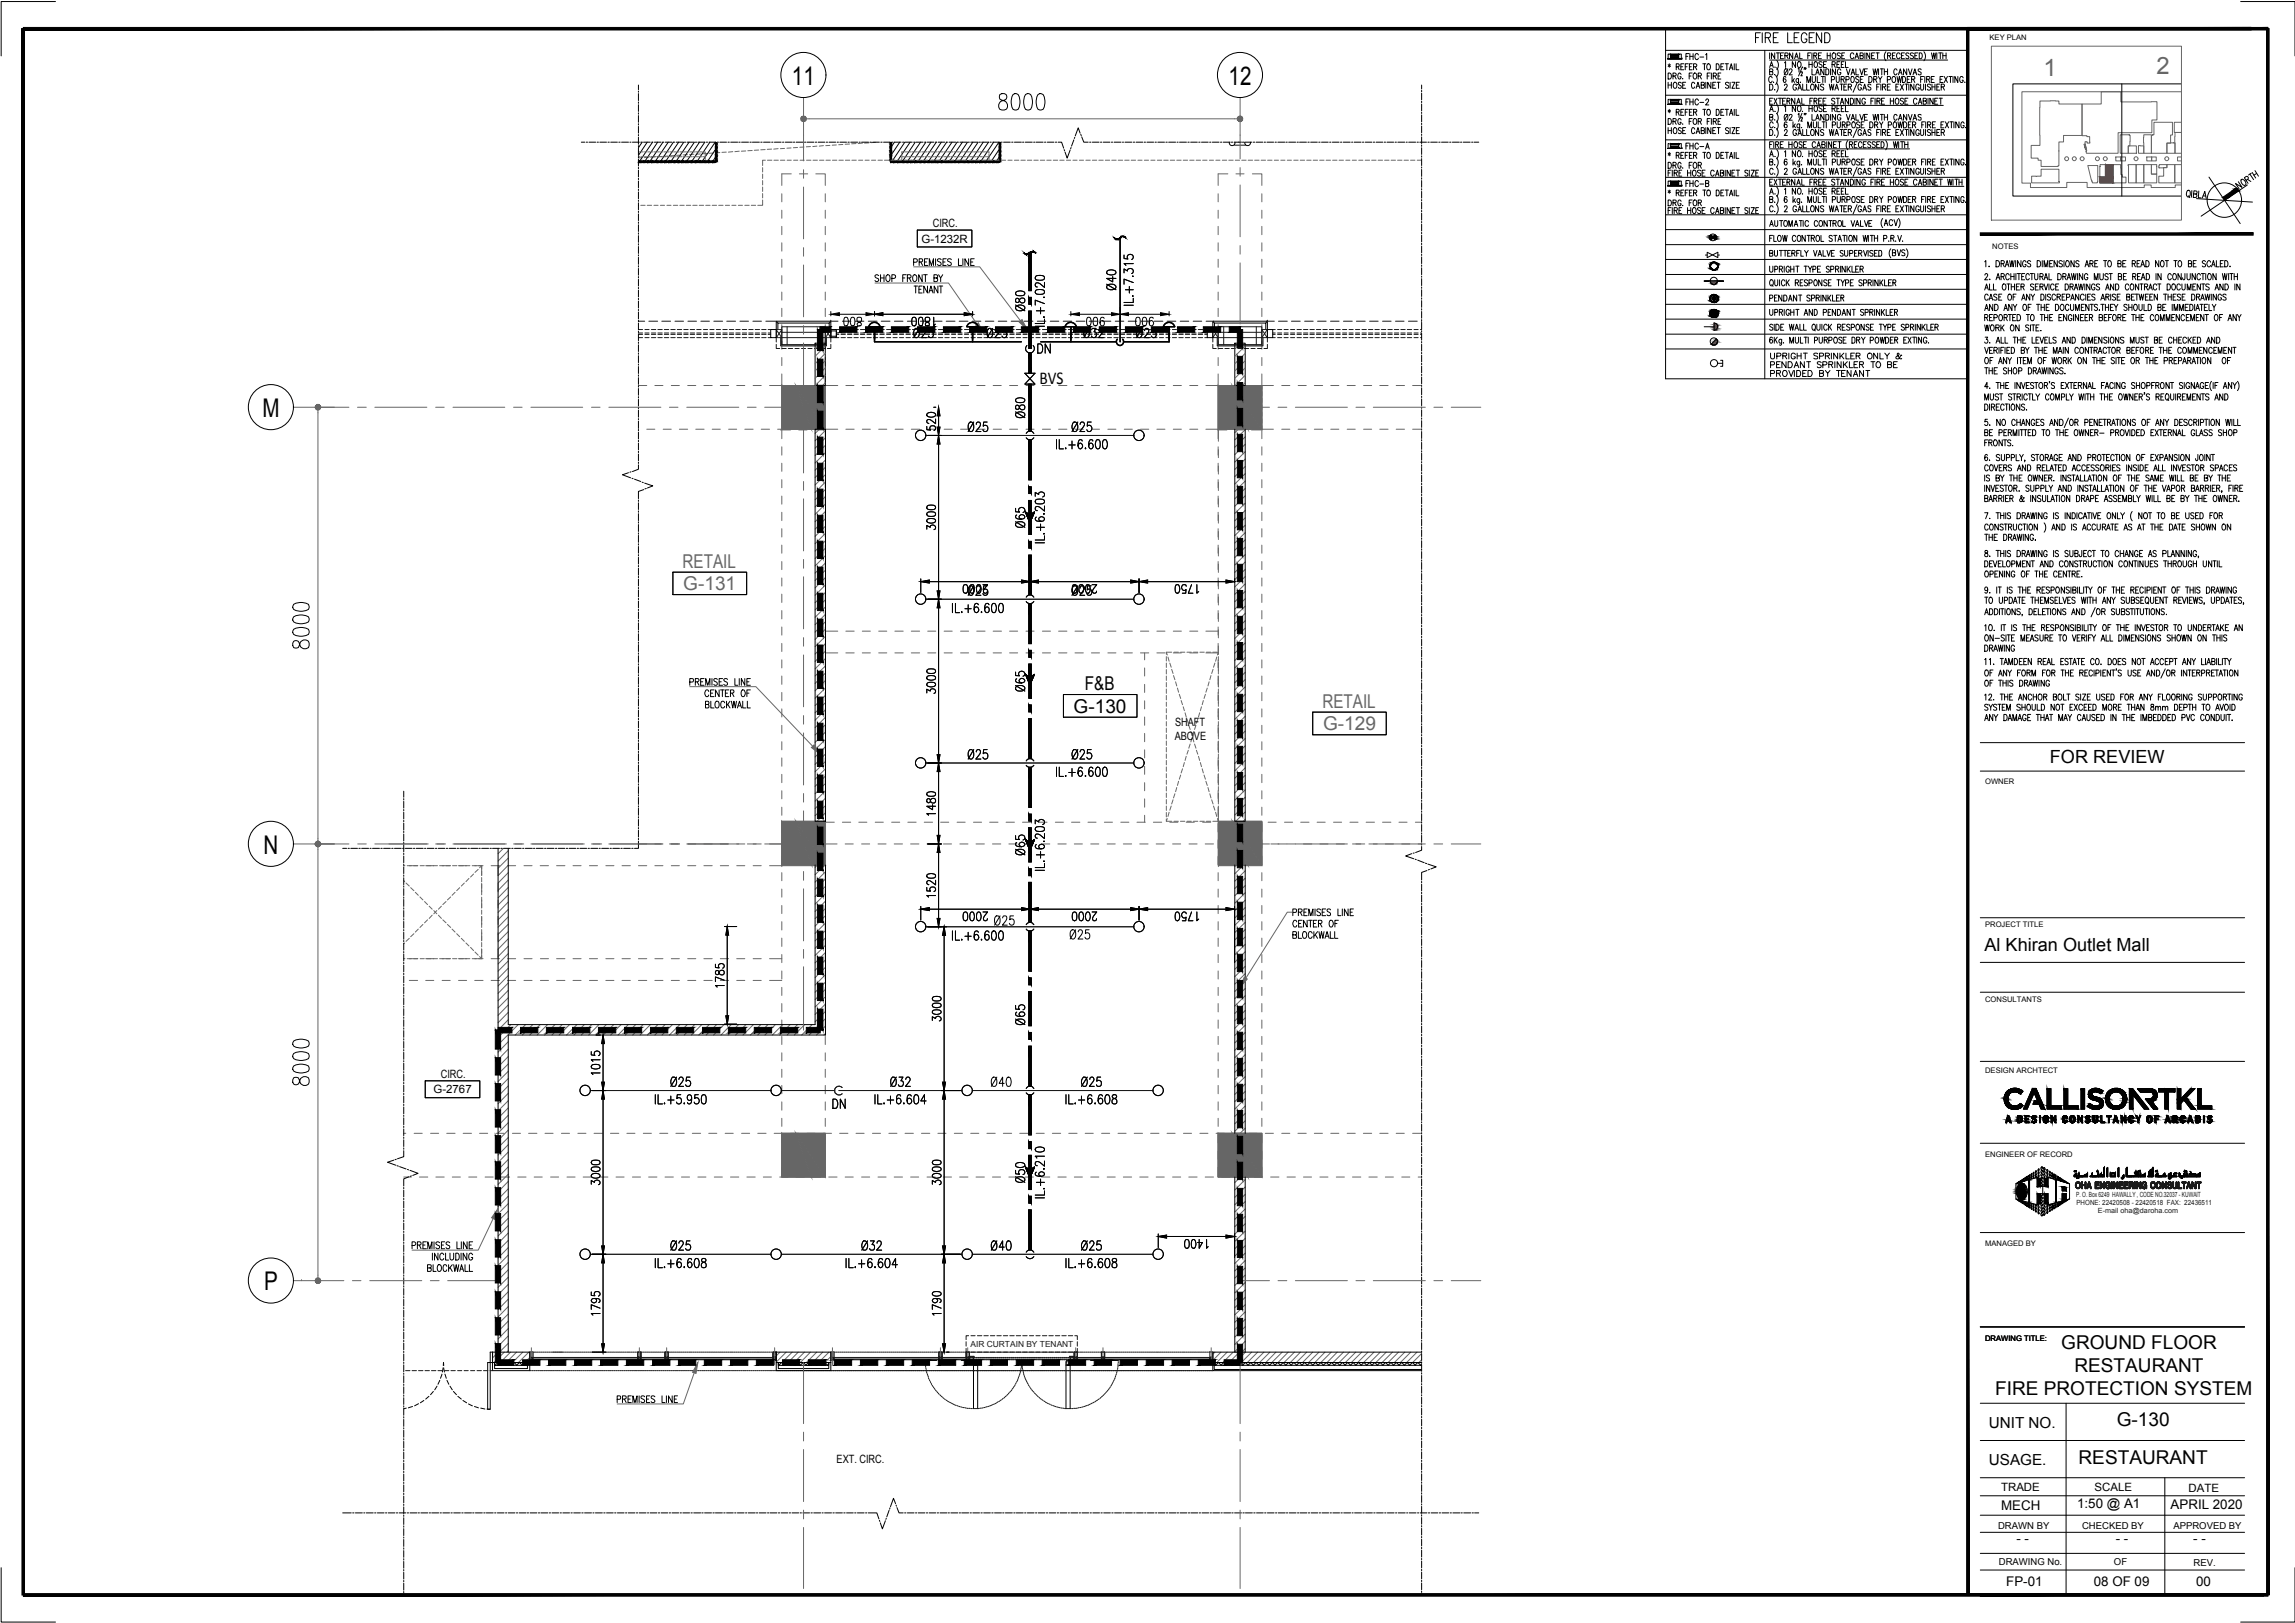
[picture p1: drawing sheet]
<svg xmlns="http://www.w3.org/2000/svg" width="420mm" height="297mm" viewBox="0 0 420 297" stroke-linecap="round" stroke-linejoin="round" font-family="sans-serif">
<defs><g id="words">
<g font-size="4.9">
<text x="205.7" y="54.3" transform="rotate(-90 205.7 54.3)">Ø40</text>
<text x="166.5" y="63.1">Ø25</text>
<text x="179.9" y="63.1">Ø25</text>
<text x="189.1" y="66">DN</text>
<text x="197.6" y="63.1">Ø32</text>
<text x="207.1" y="63.1">Ø25</text>
<text x="176.4" y="80.1">Ø25</text>
<text x="195.4" y="80.1">Ø25</text>
<text x="176.4" y="110.1">Ø25</text>
<text x="195.4" y="110.1">Ø25</text>
<text x="176.4" y="140.1">Ø25</text>
<text x="195.4" y="140.1">Ø25</text>
<text x="195.1" y="173.2">Ø25</text>
<text x="122.1" y="200">Ø25</text>
<text x="162.3" y="200">Ø32</text>
<text x="180.6" y="200">Ø40</text>
<text x="197.2" y="200">Ø25</text>
<text x="122.1" y="230">Ø25</text>
<text x="157" y="230">Ø32</text>
<text x="180.6" y="230">Ø40</text>
<text x="197.2" y="230">Ø25</text>
</g>
<g font-size="4.7">
<text x="145" y="15.5">11</text>
<text x="224.9" y="15.5">12</text>
<text x="48" y="76.3">M</text>
<text x="48.3" y="156.2">N</text>
<text x="48.3" y="236.2">P</text>
</g>
<g font-size="4.4" fill="#666">
<text x="374.1" y="13.8">1</text>
<text x="394.8" y="13.5">2</text>
</g>
<g font-size="4.4">
<text x="188.7" y="58.2" transform="rotate(-90 188.7 58.2)">Ø80</text>
<text x="188.7" y="77.6" transform="rotate(-90 188.7 77.6)">Ø80</text>
<text x="188.7" y="97.7" transform="rotate(-90 188.7 97.7)">Ø65</text>
<text x="188.7" y="127.7" transform="rotate(-90 188.7 127.7)">Ø65</text>
<text x="188.7" y="157.7" transform="rotate(-90 188.7 157.7)">Ø65</text>
<text x="181.3" y="170.4">Ø25</text>
<text x="188.7" y="188.7" transform="rotate(-90 188.7 188.7)">Ø65</text>
<text x="151.7" y="203.9">DN</text>
<text x="188.7" y="217.7" transform="rotate(-90 188.7 217.7)">Ø50</text>
</g>
<g font-size="3.5" fill="#666">
<text x="125" y="103.9">RETAIL</text>
<text x="125.1" y="108">G-131</text>
<text x="242.1" y="129.6">RETAIL</text>
<text x="242.2" y="133.7">G-129</text>
</g>
<g font-size="3.5">
<text x="196.6" y="130.5">G-130</text>
<text x="198.6" y="126.3">F&amp;B</text>
<text x="377.4" y="246.9">GROUND FLOOR</text>
<text x="379.8" y="251.1">RESTAURANT</text>
<text x="365.3" y="255.3">FIRE PROTECTION SYSTEM</text>
<text x="387.5" y="261.1">G-130</text>
<text x="380.5" y="267.9">RESTAURANT</text>
</g>
<g font-size="3.3">
<text x="190.3" y="70.3">BVS</text>
<text x="375.3" y="139.6">FOR REVIEW</text>
<text x="363.3" y="174.1">Al Khiran Outlet Mall</text>
</g>
<g font-size="2.8">
<text x="364.1" y="261.3">UNIT NO.</text>
<text x="364.1" y="268.1">USAGE.</text>
</g>
<g font-size="2.4">
<text x="380.3" y="276">1:50 @ A1</text>
<text x="366.4" y="276.4">MECH</text>
<text x="397.4" y="276.2">APRIL 2020</text>
<text x="369.1" y="282.4">- -</text>
<text x="387.4" y="282.3">- -</text>
<text x="401.5" y="282.3">- -</text>
<text x="367.3" y="290.2">FP-01</text>
<text x="383.3" y="290.2">08 OF 09</text>
<text x="402" y="290.2">00</text>
</g>
<g font-size="2.1">
<text x="170.8" y="41.6">CIRC.</text>
<text x="168.7" y="44.4">G-1232R</text>
<text x="215.1" y="135.4">ABOVE</text>
<text x="215.1" y="132.8">SHAFT</text>
<text x="80.7" y="197.3">CIRC.</text>
<text x="79.4" y="200.1">G-2767</text>
<text x="153.2" y="267.8">EXT. CIRC.</text>
<text x="366.4" y="273">TRADE</text>
<text x="383.5" y="273">SCALE</text>
<text x="400.7" y="273">DATE</text>
</g>
<g font-size="1.7">
<text x="365.8" y="279.8">DRAWN BY</text>
<text x="381.2" y="279.8">CHECKED BY</text>
<text x="397.9" y="279.8">APPROVED BY</text>
<text x="365.9" y="286.5">DRAWING No.</text>
<text x="387" y="286.5">OF</text>
<text x="401.6" y="286.6">REV.</text>
</g>
<text font-size="1.5" fill="#1a1a1a" x="177.7" y="246.5">AIR CURTAIN BY TENANT</text>
<g font-size="1.4">
<text x="364.2" y="7.4">KEY PLAN</text>
<text x="364.7" y="45.6">NOTES</text>
<text x="363.4" y="143.5">OWNER</text>
<text x="363.4" y="169.7">PROJECT TITLE</text>
<text x="363.4" y="183.3">CONSULTANTS</text>
<text x="363.4" y="196.4">DESIGN ARCHTECT</text>
<text x="363.4" y="211.7">ENGINEER OF RECORD</text>
<text x="363.4" y="228.1">MANAGED BY</text>
<text x="363.4" y="245.3">DRAWING TITLE:</text>
</g>
<g font-size="1.3" fill="#1a1a1a">
<text x="380.1" y="219.1">P. O. Box 6249 HAWALLY , CODE NO.32037 - KUWAIT</text>
<text x="380.2" y="220.6">PHONE: 22420508 - 22420518 FAX: 22436511</text>
<text x="384.1" y="221.9">E-mail oha@daroha.com</text>
</g>
</g></defs>
<!-- layer: General Layout mezz$0$S-280-M_STRUCT_FRAME -->
<g fill="none" stroke="#666" stroke-width=".18">
<path d="M143.1 35.5v1.4M143.1 38.5v1.4M144.9 31.8h-1.8v2.1M146.3 31.8h1.6M149.4 31.8h1.7v2.1M151.1 35.5v1.4M151.1 38.5v1.4M223 35.5v1.4M223 38.5v1.4M224.8 31.8h-1.8v2.1M226.3 31.8h1.5M229.3 31.8h1.7v2.1"/>
<path d="M231 35.5v1.4M231 38.5v1.4M143.1 41.4v1.6M143.1 44.4v1.6M143.1 47.4v1.5M143.1 50.4v1.5M143.1 53.5v1.4M143.1 56.4v1.5M143.1 59.4v1.5M151.1 41.4v1.6M151.1 44.4v1.6M151.1 47.4v1.5"/>
<path d="M151.1 50.4v1.5M151.1 53.5v1.4M151.1 56.4v1.5M151.1 59.4v1.5M223 41.4v1.6M223 44.4v1.6M223 47.4v1.5M223 50.4v1.5M223 53.5v1.4M223 56.4v1.5M223 59.4v1.5M231 41.4v1.6"/>
<path d="M231 44.4v1.6M231 47.4v1.5M231 50.4v1.5M231 53.5v1.4M231 56.4v1.5M231 59.4v1.5M116.9 78.6h.1M116.9 70.6h1.5M118.4 78.6h1.5M119.9 70.6h1.5M121.4 78.6h1.5M122.9 70.6h1.5"/>
<path d="M124.4 78.6h1.5M125.9 70.6h1.5M127.4 78.6h1.5M128.9 70.6h1.5M130.4 78.6h1.5M131.9 70.6h1.5M133.4 78.6h1.5M134.9 70.6h1.5M136.4 78.6h1.5M137.9 70.6h1.5M139.4 78.6h1.5M142.4 78.6h.7v1.7"/>
<path d="M142.9 78.7h1.8M143.1 62.4v1.5M143.1 65.4v1.5M143.1 68.4v2.2h-2.2M146.2 78.7h1.5M149.2 78.7h1.9M151.1 62.4v1.5M151.1 65.4v1.5M151.1 68.4v2.2M151.1 78.6v1.7M151.1 78.6h2.3M151.1 70.6h2.3"/>
<path d="M154.9 78.6h1.5M154.9 70.6h1.4M157.9 78.6h1.4M157.9 70.6h1.4M160.9 78.6h1.4M160.9 70.6h1.4M163.8 70.6h1.6M163.9 78.6h1.5M166.8 78.6h1.6M166.8 70.6h1.6M169.8 78.6h1.5M169.8 70.6h1.5"/>
<path d="M172.8 78.6h1.5M172.8 70.6h1.5M175.9 70.6h1.4M178.8 70.6h1.5M181.8 70.6h1.5M190.8 70.6h1.5M190.8 78.6h1.5M193.8 70.6h1.5M196.8 70.6h1.5M199.8 70.6h1.5M202.8 78.6h1.5M202.8 70.6h1.5"/>
<path d="M205.8 70.6h1.5M205.8 78.6h1.5M208.8 78.6h1.5M208.8 70.6h1.5M211.8 78.6h1.5M211.8 70.6h1.5M214.8 78.6h1.5M214.8 70.6h1.5M217.8 78.6h1.5M217.8 70.6h1.5M220.8 78.6h2.3v2.2M222.9 78.7h1.7"/>
<path d="M223 62.4v1.5M223 65.4v1.5M223 68.4v2.2h-2.2M226.1 78.7h1.5M229.1 78.7h1.8M231 68.4v2.2h2.1M231 62.4v1.5M231 65.4v1.5M233.1 78.6h-2.1v1.7M234.7 78.6h1.4M234.7 70.6h1.4M237.7 78.6h1.4"/>
<path d="M237.7 70.6h1.4M240.6 78.6h1.5M240.6 70.6h1.5M243.6 78.6h1.5M243.6 70.6h1.5M246.6 78.6h1.5M246.6 70.6h1.5M249.6 78.6h1.5M249.6 70.6h1.5M252.6 78.6h1.5M252.6 70.6h1.5M255.6 78.6h1.5"/>
<path d="M255.6 70.6h1.5M258.6 78.6h1.5M258.6 70.6h1.5M143.1 81.8v1.5M143.1 84.8v1.5M143.1 87.8v1.5M143.1 90.8v1.5M143.1 93.8v1.5M143.1 96.8v1.5M143.1 99.8v1.4M151.1 81.8v1.5M151.1 84.8v1.5"/>
<path d="M151.1 87.8v1.5M151.1 90.8v1.5M151.1 93.8v1.5M151.1 96.8v1.5M151.1 99.8v1.4M223 81.8l.1 2M223 84.8l.1 2M223 87.8l.1 2M223 90.8l.1 2M223 93.8l.1 1.9M223 96.8l.1 1.9M223 99.8l.1 2"/>
<path d="M231 81.8v1.5M231 84.8v1.5M231 87.8v1.5M231 90.8v1.5M231 93.8v1.5M231 96.8v1.5M231 99.8v1.4M143.1 102.8v1.5M143.1 105.8v1.5M143.1 108.7v1.6M143.1 111.7v1.6M143.1 114.8v1.4"/>
<path d="M143.1 117.8v1.4M151.1 102.8v1.5M151.1 105.8v1.5M151.1 108.7v1.6M151.1 111.7v1.6M151.1 114.8v1.4M151.1 117.8v1.4M151.1 115.5h2.3M151.1 119.5h2.3M154.9 115.5h1.5M154.9 119.5h1.5M157.9 115.5h1.4"/>
<path d="M157.9 119.5h1.4M160.9 115.5h1.4M160.9 119.5h1.4M163.8 115.5h1.6M163.8 119.5h1.6M166.8 115.5h1.6M166.8 119.5h1.6M169.8 115.5h1.5M169.8 119.5h1.5M172.8 115.5h1.5M172.8 119.5h1.5M175.9 115.5h1.4"/>
<path d="M175.9 119.5h1.4M178.8 115.5h1.5M178.8 119.5h1.5M181.8 115.5h1.5M181.8 119.5h1.5M184.8 115.5h1.5M184.8 119.5h1.5M187.8 115.5h1.5M187.8 119.5h1.5M190.8 115.5h1.5M190.8 119.5h1.5M193.8 115.5h1.5"/>
<path d="M193.8 119.5h1.5M196.8 115.5h1.5M196.8 119.5h1.5M199.8 115.5h1.5M199.8 119.5h1.5M202.8 115.5h1.5M202.8 119.5h1.5M205.8 115.5h1.5M205.8 119.5h1.5M208.8 115.5h1.5M208.8 119.5h1.5M209.6 119.5v1.3"/>
<path d="M211.8 115.5h1.5M211.8 119.5h1.5M214.8 115.5h1.5M214.8 119.5h1.5M217.8 115.5h1.5M217.8 119.5h1.5M220.8 115.5h2.2M220.8 119.5h2.2M223 102.8l.1 2M223 105.8l.1 2M223 108.7l.1 2M223 111.7l.1 2"/>
<path d="M223 114.8l.1 1.9M223 117.8l.1 1.9M231 102.8v1.5M231 105.8v1.5M231 108.7v1.6M231 111.7v1.6M231 114.8v1.4M231 117.8v1.4M143.1 120.8v1.4M143.1 123.7v1.6M143.1 126.7v1.6M143.1 129.7v1.5"/>
<path d="M143.1 132.7v1.5M143.1 135.7v1.5M143.1 138.7v1.5M151.1 120.8v1.4M151.1 123.7v1.6M151.1 126.7v1.6M151.1 129.7v1.5M151.1 132.7v1.5M151.1 135.7v1.5M151.1 138.7v1.5M209.6 122.2v1.5M209.6 125.3v1.4"/>
<path d="M209.6 128.3v1.4M209.6 131.2v1.5M209.6 134.2v1.5M209.6 137.2v1.5M223 120.8l.1 2M223 123.7l.1 2M223 126.7l.1 2M223 129.7l.1 2M223 132.7l.1 2M223 135.7l.1 2M223 138.7l.1 2M231 120.8v1.4"/>
<path d="M231 123.7v1.6M231 126.7v1.6M231 129.7v1.5M231 132.7v1.5M231 135.7v1.5M231 138.7v1.5M74.9 158.4h1.6M77.9 158.4h1.5M80.9 158.4h1.5M83.9 158.4h1.5M86.9 158.4h1.5M88.2 158.4v1.8"/>
<path d="M89.9 158.4h1.5M91.2 158.4v1.8M92.9 158.4h1.5M95.9 158.4h1.5M98.9 158.4h1.5M101.9 158.4h1.5M104.9 158.4h1.5M107.9 158.4h1.5M110.9 158.4h1.5M113.9 158.4h1.5M116.9 154.5h1.5M116.9 158.4h1.5"/>
<path d="M119.9 154.5h1.5M119.9 158.4h1.5M122.9 154.5h1.5M122.9 158.4h1.5M125.9 154.5h1.5M125.9 158.4h1.5M128.9 154.5h1.5M128.9 158.4h1.5M131.9 154.5h1.5M131.9 158.4h1.5M134.9 154.5h1.5M134.9 158.4h1.5"/>
<path d="M137.9 154.5h1.5M137.9 158.4h1.5M140.9 154.5h2.2M140.9 158.4h2.2M143.1 141.7v1.5M143.1 144.7v1.5M143.1 147.7v1.5M143.1 150.6v1.8M143.1 153.7v1.6M143.1 156.7v1.9M143.1 159.7v1.5M151.1 141.7v1.5"/>
<path d="M151.1 144.7v1.5M151.1 147.7v1.5M151.1 150.6v1.8M151.1 153.7v1.6M151.1 156.7v1.9M151.1 159.7v1.5M151.1 154.5h2.1M151.1 150.5h1.6M154.2 150.5h1.5M154.7 154.5h1.5M157.2 150.5h1.5M157.7 154.5h1.5"/>
<path d="M160.2 150.5h1.5M160.7 154.5h1.5M163.2 150.5h1.5M163.7 154.5h1.5M166.2 150.5h1.5M166.7 154.5h1.5M169.2 150.5h1.5M169.7 154.5h1.5M172.2 150.5h1.5M172.7 154.5h1.5M175.2 150.5h1.5M175.7 154.5h1.5"/>
<path d="M178.2 150.5h1.5M178.7 154.5h1.5M181.2 150.5h1.5M181.7 154.5h1.5M184.2 150.5h1.5M187.2 150.5h1.5M190.2 150.5h1.5M190.7 154.5h1.5M193.2 150.5h1.5M193.7 154.5h1.5M196.2 150.5h1.5M196.7 154.5h1.5"/>
<path d="M199.2 150.5h1.5M199.7 154.5h1.5M202.2 150.5h1.5M202.7 154.5h1.5M205.2 150.5h1.5M205.7 154.5h1.5M208.2 150.5h1.5M208.7 154.5h1.5M209.6 140.2v1.5M209.6 143.2v1.5M209.6 146.2v1.5M209.6 149.2v1.3"/>
<path d="M211.2 150.5h1.5M211.7 154.5h1.4M214.2 150.5h1.4M214.7 154.5h1.5M217.2 150.5h1.5M217.7 154.5h1.5M220.2 150.5h1.5M220.6 154.5h1.6M223 141.7l.1 2M223 144.7l.1 2M223 147.7l.1 2.6M223 153.7l.1 1.6"/>
<path d="M223 156.7l.1 1.9M223 159.7v1.5M223.1 150.6v1.8M223.1 150.5h1.6M223.6 154.5h1.6M226.1 150.5h1.6M226.7 154.5h1.4M229.2 150.5h1.4M229.7 154.5h1.4M231 141.7v1.5M231 144.7v1.5M231 147.7v1.5"/>
<path d="M231 150.7v1.5M231 153.7v1.5M231 156.7v1.5M231 159.7v1.5M232.2 150.5h1.4M232.7 154.5h1.4M235.2 150.5h1.4M235.6 154.5h1.6M238.1 150.5h1.5M238.6 154.5h1.6M241.1 150.5h1.5M241.6 154.5h1.5"/>
<path d="M244.1 150.5h1.5M244.6 154.5h1.5M247.1 150.5h1.5M247.6 154.5h1.5M250.1 150.5h1.5M250.6 154.5h1.5M253.1 150.5h1.5M253.6 154.5h1.5M256.1 150.5h1.5M256.6 154.5h1.5M259.1 150.5h1.2M259.6 154.5h.7"/>
<path d="M74.9 175.5h1.6M74.9 179.4h1.6M77.9 175.5h1.5M77.9 179.4h1.5M80.9 175.5h1.5M80.9 179.4h1.5M83.9 175.5h1.5M83.9 179.4h1.5M86.9 175.5h1.5M86.9 179.4h1.5M88.2 161.7v1.5M88.2 164.7v1.5"/>
<path d="M88.2 167.7v1.5M88.2 170.7v1.5M88.2 173.7v1.8M89.9 175.5h1.5M89.9 179.4h1.5M91.2 161.7v1.5M91.2 164.7v1.5M91.2 167.7v1.5M91.2 170.7v1.5M91.2 173.7v1.8M92.9 175.5h1.5M92.9 179.4h1.5"/>
<path d="M95.9 175.5h1.5M95.9 179.4h1.5M98.9 175.5h1.5M98.9 179.4h1.5M101.9 175.5h1.5M101.9 179.4h1.5M104.9 175.5h1.5M104.9 179.4h1.5M107.9 175.5h1.5M107.9 179.4h1.5M110.9 175.5h1.5M110.9 179.4h1.5"/>
<path d="M113.9 175.5h1.5M113.9 179.4h1.5M116.9 175.5h1.5M116.9 179.4h1.5M119.9 175.5h1.5M119.9 179.4h1.5M122.9 175.5h1.5M122.9 179.4h1.5M125.9 175.5h1.5M125.9 179.4h1.5M128.9 175.5h1.5M128.9 179.4h1.5"/>
<path d="M131.9 175.5h1.5M131.9 179.4h1.5M134.9 175.5h1.5M134.9 179.4h1.5M137.9 175.5h1.5M137.9 179.4h1.5M140.9 175.5h2.2M140.9 179.4h2.2M143.1 162.7v1.5M143.1 165.7v1.5M143.1 168.7v1.5M143.1 171.7v1.5"/>
<path d="M143.1 174.7v1.5M143.1 177.7v1.5M151.1 162.7v1.5M151.1 165.7v1.5M151.1 168.7v1.5M151.1 171.7v1.5M151.1 174.7v1.5M151.1 177.7v1.5M223 162.7v1.5M223 165.7v1.5M223 168.7v1.5M223 171.7v1.5"/>
<path d="M223 174.7v1.5M223 177.7v1.5M231 162.7v1.5M231 165.7v1.5M231 168.7v1.5M231 171.7v1.5M231 174.7v1.5M231 177.7v1.5M143.1 180.7v1.5M143.1 183.7v1.5M143.1 186.7v1.5M143.1 189.7v1.5"/>
<path d="M143.1 192.7v1.5M143.1 195.7v1.5M143.1 198.7v1.5M151.1 180.7v1.5M151.1 183.7v1.5M151.1 186.7v1.5M151.1 189.7v1.5M151.1 192.7v1.5M151.1 195.7v1.5M151.1 198.7v1.5M223 180.7v1.5M223 183.7v1.5"/>
<path d="M223 186.7v1.5M223 189.7v1.5M223 192.7v1.5M223 195.7v1.5M223 198.7v1.5M231 180.7v1.5M231 183.7v1.5M231 186.7v1.5M231 189.7v1.5M231 192.7v1.5M231 195.7v1.5M231 198.7v1.5"/>
<path d="M73.9 215.4h1.4M73.9 207.4h.4M75.8 207.4h1.5M76.8 215.4h1.5M78.8 207.4h1.5M79.8 215.4h1.5M81.8 207.4h1.5M82.8 215.4h1.5M84.8 207.4h1.5M85.8 215.4h1.5M87.8 207.4h1.5M88.8 215.4h1.5"/>
<path d="M90.8 207.4h1.5M91.8 215.4h1.5M93.8 207.4h1.5M94.8 215.4h1.5M96.8 207.4h1.5M97.8 215.4h1.5M99.8 207.4h1.5M100.8 215.4h1.5M102.8 207.4h1.5M103.8 215.4h1.5M105.8 207.4h1.5M106.8 215.4h1.5"/>
<path d="M108.8 207.4h1.5M109.8 215.4h1.5M111.8 207.4h1.5M112.8 215.4h1.5M114.8 207.4h1.4M115.8 215.4h1.5M117.8 207.4h1.5M118.7 215.4h1.6M120.8 207.4h1.5M121.8 215.4h1.5M123.7 207.4h1.6M124.8 215.4h1.4"/>
<path d="M126.7 207.4h1.6M127.8 215.4h1.4M129.8 207.4h1.4M130.8 215.4h1.4M132.8 207.4h1.4M133.7 215.4h1.6M135.8 207.4h1.4M136.7 215.4h1.6M138.7 207.4h1.6M139.7 215.4h1.5M141.7 207.4h1.5M142.7 215.4h1.5"/>
<path d="M143.1 201.7v1.5M143.1 204.7v1.4M143.1 207.7v1.5M143.1 210.7v1.5M143.1 213.6v1.8M144.7 207.4h1.5M145.8 215.4h1.4M147.7 207.4h1.5M148.7 215.4h1.5M150.7 207.4h1.5M151.1 204.7v1.4M151.1 207.7v1.5"/>
<path d="M151.1 210.7v1.5M151.1 213.6v1.8M151.7 215.4h1.5M153.7 207.4h1.5M154.7 215.4h1.5M156.7 207.4h1.5M157.7 215.4h1.5M159.7 207.4h1.5M160.7 215.4h1.5M162.7 207.4h1.5M163.7 215.4h1.5M165.7 207.4h1.5"/>
<path d="M166.7 215.4h1.5M168.7 207.4h1.5M169.7 215.4h1.5M171.7 207.4h1.5M172.7 215.4h1.5M174.7 207.4h1.5M175.7 215.4h1.5M177.7 207.4h1.5M178.7 215.4h1.5M180.7 207.4h1.5M181.7 215.4h1.5M183.7 207.4h1.5"/>
<path d="M186.7 207.4h1.5M189.7 207.4h1.5M190.7 215.4h1.5M192.7 207.4h1.5M193.7 215.4h1.5M195.7 207.4h1.5M196.7 215.4h1.5M198.7 207.4h1.5M199.7 215.4h1.5M201.7 207.4h1.5M202.7 215.4h1.5M204.7 207.4h1.5"/>
<path d="M205.7 215.4h1.5M207.6 207.4h1.6M208.7 215.4h1.5M210.7 207.4h1.5M211.7 215.4h1.4M213.7 207.4h1.4M214.7 215.4h1.5M216.7 207.4h1.4M217.6 215.4h1.6M219.7 207.4h1.4M220.6 215.4h1.6M222.6 207.4h1.6"/>
<path d="M223 201.7v1.5M223 204.7v1.4M223 207.7v1.5M223 210.7v1.5M223 213.6v1.8M223.6 215.4h1.5M225.6 207.4h1.6M226.7 215.4h1.4M228.6 207.4h1.5M229.7 215.4h1.4M231 201.7v1.5M231 204.7v1.4"/>
<path d="M231 207.7v1.5M231 210.7v1.5M231 213.6v1.8M231.6 207.4h1.5M232.6 215.4h1.5M234.7 207.4h1.4M235.6 215.4h1.6M237.6 207.4h1.5M238.6 215.4h1.5M240.6 207.4h1.5M241.6 215.4h1.5M243.6 207.4h1.5"/>
<path d="M244.6 215.4h1.5M246.6 207.4h1.5M247.6 215.4h1.5M249.6 207.4h1.5M250.6 215.4h1.5M252.6 207.4h1.5M253.6 215.4h1.5M255.6 207.4h1.5M256.6 215.4h1.5M258.6 207.4h1.5M259.6 215.4h.7"/>
</g>
<!-- layer: General Layout mezz$0$S-280-MH_COLUMN -->
<g fill="none" stroke="#666" stroke-width=".18">
<path d="M143.1 70.6h.1M151.1 70.6v.6M151.1 71.7v.7M151.1 72.9v.7M151.1 74.2v.7M151.1 75.4v.7M151.1 76.7v.7M151.1 77.9v.7M223 70.6h.1M231 70.6v.6M231 71.7v.7M231 72.9v.7"/>
<path d="M231 74.2v.7M231 75.4v.7M231 76.7v.7M231 77.9v.7"/>
</g>
<!-- layer: General Layout mezz$0$S-280-M_COLUMN -->
<path d="M143.1 70.6h8v8h-8zM223 70.6h8v8h-8zM143.1 150.5h8v7.9h-8zM223.1 150.5h7.9v7.9h-7.9zM143.1 207.4h8v8h-8zM223 207.4h8v8h-8z" fill="none" stroke="#666" stroke-width=".18"/>
<!-- layer: 01_GROUND FLOOR PLAN$0$ae-00-col-gf-x$0$A-COL-HATCH -->
<g fill="#666" stroke="#666" stroke-width=".18">
<path d="M145.7 70.6h5.4v8z"/>
<path d="M145.7 70.6l5.4 8h-2.6z"/>
<path d="M225.6 70.6h5.4v8z"/>
<path d="M225.6 70.6l5.4 8h-2.6z"/>
<path d="M145.7 150.3h5.4v8z"/>
<path d="M145.7 150.3l5.4 8h-2.6z"/>
<path d="M225.6 150.3h5.4v8z"/>
<path d="M225.6 150.3l5.4 8h-2.6z"/>
<path d="M145.7 207.4h5.4v8z"/>
<path d="M145.7 207.4l5.4 8h-2.6z"/>
<path d="M225.6 207.4h5.4v8z"/>
<path d="M225.6 207.4l5.4 8h-2.6z"/>
<path d="M143.1 70.6l5.4 8-2.8-8zM143.1 70.6l5.4 8h-5.4z"/>
<path d="M223 70.6l5.4 8-2.8-8zM223 70.6l5.4 8h-5.4z"/>
<path d="M143.1 150.3l5.4 8-2.8-8zM143.1 150.3l5.4 8h-5.4z"/>
<path d="M223.1 150.3l5.3 8-2.8-8zM223.1 150.3l5.3 8h-5.3z"/>
<path d="M143.1 207.4l5.4 8-2.8-8zM143.1 207.4l5.4 8h-5.4z"/>
<path d="M223 207.4l5.4 8-2.8-8zM223 207.4l5.4 8h-5.4z"/>
</g>
<!-- layer: 01_GROUND FLOOR PLAN$0$ae-00-col-gf-x$0$A-COL -->
<path d="M143.1 70.6h8v8h-8zM223 70.6h8v8h-8zM143.1 150.3h8v8h-8zM223.1 150.3h7.9v8h-7.9zM143.1 207.4h8v8h-8zM223 207.4h8v8h-8z" fill="none" stroke="#666" stroke-width=".18"/>
<!-- layer: 01_GROUND FLOOR PLAN$0$A-WA-HATCH -->
<g fill="none" stroke="#666" stroke-width=".18">
<path d="M149.2 70.6h1.9M150 78.6l-.8 .7M150.3 62.8l-1.1 1.1M151.1 63.3l-1.9 1.9M151.1 64.7l-1.9 1.9M151.1 66l-1.9 1.9M151.1 67.3l-1.9 1.9M151.1 68.7l-1.8 1.9M151.1 70l-.5 .6M151.1 78.8l-1.9 1.9M226.1 70.6h1.9M226.1 78.6h1.9"/>
<path d="M226.7 78.6l-.6 .6M227.1 62.8l-1 1.1M228 78.6l-1.9 1.9M228 80l-1.9 1.9M228 63.3l-1.9 1.9M228 64.7l-1.9 1.9M228 66l-1.9 1.9M228 67.3l-1.9 1.9M228 68.7l-1.9 1.9M228 70l-.5 .6M151.1 99l-1.9 1.9M151.1 80.1l-1.9 1.9"/>
<path d="M151.1 81.5l-1.9 1.9M151.1 82.8l-1.9 1.9M151.1 84.2l-1.9 1.8M151.1 85.5l-1.9 1.9M151.1 86.9l-1.9 1.9M151.1 88.2l-1.9 1.9M151.1 89.6l-1.9 1.9M151.1 90.9l-1.9 1.9M151.1 92.2l-1.9 1.9M151.1 93.6l-1.9 1.9M151.1 94.9l-1.9 1.9M151.1 96.3l-1.9 1.9"/>
<path d="M151.1 97.6l-1.9 1.9M228 81.3l-1.9 1.9M228 82.7l-1.9 1.9M228 84l-1.9 1.9M228 85.4l-1.9 1.8M228 86.7l-1.9 1.9M228 88l-1.9 1.9M228 89.4l-1.9 1.9M228 90.7l-1.9 2M228 92.1l-1.9 1.9M228 93.4l-1.9 1.9M228 94.8l-1.9 1.9"/>
<path d="M228 96.1l-1.9 1.9M228 97.5l-1.9 1.9M228 98.8l-1.9 1.9M151.1 105.7l-1.9 1.9M151.1 111.1l-1.9 1.9M151.1 112.4l-1.9 1.9M151.1 117.8l-1.9 1.9M151.1 100.3l-1.9 1.9M151.1 101.7l-1.9 1.9M151.1 103l-1.9 1.9M151.1 104.3l-1.9 1.9M151.1 107l-1.9 2"/>
<path d="M151.1 108.4l-1.9 1.9M151.1 109.8l-1.9 1.8M151.1 113.8l-1.9 1.9M151.1 115.1l-1.9 1.9M151.1 116.4l-1.9 1.9M151.1 119.2l-1.9 1.9M228 100.1l-1.9 2M228 101.5l-1.9 1.9M228 102.9l-1.9 1.9M228 104.2l-1.9 1.9M228 105.5l-1.9 1.9M228 106.9l-1.9 1.9"/>
<path d="M228 108.2l-1.9 1.9M228 109.6l-1.9 1.9M228 110.9l-1.9 1.9M228 112.3l-1.9 1.9M228 113.6l-1.9 1.9M228 115l-1.9 1.9M228 116.3l-1.9 1.9M228 117.7l-1.9 1.8M228 119l-1.9 1.9M151.1 124.5l-1.9 1.9M151.1 131.3l-1.9 1.9M151.1 136.6l-1.9 1.9"/>
<path d="M151.1 138l-1.9 1.9M151.1 120.5l-1.9 1.9M151.1 121.9l-1.9 1.8M151.1 123.2l-1.9 1.9M151.1 125.9l-1.9 1.9M151.1 127.2l-1.9 1.9M151.1 128.6l-1.9 1.9M151.1 129.9l-1.9 1.9M151.1 132.6l-1.9 1.9M151.1 134l-1.9 1.9M151.1 135.3l-1.9 1.9M151.1 139.3l-1.9 2"/>
<path d="M228 120.3l-1.9 1.9M228 121.7l-1.9 1.9M228 123l-1.9 2M228 124.4l-1.9 1.9M228 125.7l-1.9 1.9M228 127.1l-1.9 1.9M228 128.4l-1.9 1.9M228 129.8l-1.9 1.8M228 131.1l-1.9 1.9M228 132.4l-1.9 2M228 133.8l-1.9 1.9M228 135.2l-1.9 1.9"/>
<path d="M228 136.5l-1.9 1.9M228 137.8l-1.9 1.9M228 139.2l-1.9 1.9M92.2 155.3l-1 .9M93 155.7l-1.8 1.9M93 157l-1.8 1.9M93 158.4l-1.8 1.9M93 159.7l-1.8 1.9M149.6 158.3l-.4 .4M151 158.3l-1.8 1.8M151.1 142l-1.9 1.9M151.1 143.4l-1.9 1.9"/>
<path d="M151.1 144.7l-1.9 1.9M151.1 148.7l-1.5 1.6M151.1 150.1l-.2 .2M151.1 159.5l-1.9 1.9M151.1 140.7l-1.9 1.9M151.1 146.1l-1.9 1.9M151.1 147.4l-1.9 1.9M226.1 158.3h1.9M226.4 158.3l-.3 .3M227.7 158.3l-1.6 1.6M228 140.5l-1.9 1.9M228 141.9l-1.9 1.9"/>
<path d="M228 143.2l-1.9 1.9M228 144.6l-1.9 1.9M228 145.9l-1.9 1.9M228 147.3l-1.9 1.9M228 148.6l-1.8 1.7M228 149.9l-.4 .4M228 159.4l-1.9 1.9M93 161.1l-1.8 1.9M93 162.4l-1.8 1.9M93 163.8l-1.8 1.8M93 165.1l-1.8 1.9M93 166.4l-1.8 1.9"/>
<path d="M93 167.8l-1.8 1.9M93 169.1l-1.8 1.9M93 170.5l-1.8 1.9M93 171.8l-1.8 1.9M93 173.2l-1.8 1.9M93 174.5l-1.8 1.9M93 175.9l-1.8 1.8M93 177.2l-1.8 1.9M93 178.5l-1.8 2M93 179.9l-1.8 1.9M151.1 160.9l-1.9 1.9M151.1 163.6l-1.9 1.9"/>
<path d="M151.1 164.9l-1.9 1.9M151.1 167.6l-1.9 1.9M151.1 170.3l-1.9 1.9M151.1 174.3l-1.9 1.9M151.1 175.7l-1.9 1.9M151.1 177l-1.9 1.9M151.1 162.2l-1.9 1.9M151.1 166.3l-1.9 1.8M151.1 168.9l-1.9 1.9M151.1 171.6l-1.9 2M151.1 173l-1.9 1.9M151.1 178.4l-1.9 1.9"/>
<path d="M151.1 179.7l-1.9 1.9M228 160.7l-1.9 1.9M228 162.1l-1.9 1.8M228 163.4l-1.9 1.9M228 164.7l-1.9 2M228 166.1l-1.9 1.9M228 167.5l-1.9 1.9M228 168.8l-1.9 1.9M228 170.1l-1.9 1.9M228 171.5l-1.9 1.9M228 172.8l-1.9 1.9M228 174.2l-1.9 1.9"/>
<path d="M228 175.5l-1.9 1.9M228 176.9l-1.9 1.9M228 178.2l-1.9 1.9M228 179.6l-1.9 1.9M93 181.3l-1.8 1.9M93 182.6l-1.8 1.9M93 183.9l-1.8 1.9M93 185.3l-1.8 1.9M93 186.6l-1.8 1.9M93 190.7l-1.8 1.9M93 192l-1.8 1.9M93 193.4l-1.8 1.9"/>
<path d="M93 194.7l-1.8 1.9M93 196.1l-1.8 1.8M93 197.4l-1.8 1.9M93 198.7l-1.8 1.9M93.5 187.5l-2.3 2.4M94.9 187.5l-3.7 3.7M96.2 187.5l-1.9 1.9M97.5 187.5l-1.9 1.9M98.9 187.5l-1.9 1.9M100.2 187.5l-1.9 1.9M101.6 187.5l-1.9 1.9M102.9 187.5l-1.9 1.9"/>
<path d="M104.3 187.5l-1.9 1.9M105.6 187.5l-1.9 1.9M107 187.5l-1.9 1.9M108.3 187.5l-1.9 1.9M109.6 187.5l-1.8 1.9M111 187.5l-1.9 1.9M112.4 187.5l-2 1.9M113.7 187.5l-1.9 1.9M115 187.5l-1.8 1.9M116.4 187.5l-1.9 1.9M117.7 187.5l-1.9 1.9M119.1 187.5l-1.9 1.9"/>
<path d="M120.4 187.5l-1.9 1.9M121.8 187.5l-1.9 1.9M123.1 187.5l-1.9 1.9M124.5 187.5l-1.9 1.9M125.8 187.5l-1.9 1.9M127.2 187.5l-1.9 1.9M128.5 187.5l-1.9 1.9M129.8 187.5l-1.9 1.9M131.2 187.5l-1.9 1.9M132.5 187.5l-1.9 1.9M133.9 187.5l-1.9 1.9M135.2 187.5l-1.9 1.9"/>
<path d="M136.6 187.5l-1.9 1.9M137.9 187.5l-1.9 1.9M139.3 187.5l-1.9 1.9M140.6 187.5l-1.9 1.9M141.9 187.5l-1.9 1.9M143.3 187.5l-1.9 1.9M144.7 187.5l-2 1.9M146 187.5l-1.9 1.9M147.3 187.5l-1.9 1.9M148.7 187.5l-1.9 1.9M151.1 182.4l-1.9 1.9M151.1 183.8l-1.9 1.9"/>
<path d="M151.1 186.4l-3 3M151.1 189.1l-.3 .3M151.1 181l-1.9 2M151.1 185.1l-1.9 1.9M151.1 187.8l-1.6 1.6M228 180.9l-1.9 1.9M228 182.2l-1.9 1.9M228 183.6l-1.9 1.9M228 184.9l-1.9 1.9M228 186.3l-1.9 1.9M228 187.6l-1.9 1.9M228 189l-1.9 1.9"/>
<path d="M228 190.3l-1.9 1.9M228 191.7l-1.9 1.9M228 193l-1.9 1.9M228 194.4l-1.9 1.8M228 195.7l-1.9 1.9M228 197l-1.9 2M228 198.4l-1.9 1.9M228 199.8l-1.9 1.8M93 200.1l-1.8 1.9M93 201.5l-1.8 1.8M93 202.8l-1.8 1.9M93 204.1l-1.8 1.9"/>
<path d="M93 205.5l-1.8 1.9M93 206.8l-1.8 1.9M93 208.2l-1.8 1.8M93 209.5l-1.8 1.9M93 210.8l-1.8 2M93 212.2l-1.8 1.9M93 213.6l-1.8 1.9M93 214.9l-1.8 1.9M93 216.2l-1.8 1.9M93 217.6l-1.8 1.9M93 218.9l-1.8 1.9M226.1 207.4h1.9"/>
<path d="M226.1 215.4h1.9M227.1 215.4l-1 1M228 215.9l-1.9 1.9M228 217.2l-1.9 1.9M228 218.6l-1.9 1.9M228 219.9l-1.9 1.9M228 201.1l-1.9 1.9M228 202.4l-1.9 1.9M228 203.8l-1.9 1.9M228 205.1l-1.9 1.9M228 206.5l-1 .9M93 220.3l-1.8 1.9"/>
<path d="M93 221.6l-1.8 1.9M93 223l-1.8 1.9M93 224.3l-1.8 1.9M93 225.7l-1.8 1.9M93 227l-1.8 1.9M93 228.3l-1.8 1.9M93 229.7l-1.8 1.9M93 231l-1.8 1.9M93 232.4l-1.8 1.9M93 233.8l-1.8 1.8M93 235.1l-1.8 1.9M93 236.4l-1.8 1.9"/>
<path d="M93 237.8l-1.8 1.9M93 239.1l-1.8 1.9M228 221.3l-1.9 1.9M228 222.6l-1.9 1.9M228 224l-1.9 1.9M228 225.3l-1.9 1.9M228 226.6l-1.9 1.9M228 228l-1.9 1.9M228 229.3l-1.9 2M228 230.7l-1.9 1.9M228 232.1l-1.9 1.8M228 233.4l-1.9 1.9"/>
<path d="M228 234.7l-1.9 1.9M228 236.1l-1.9 1.9M228 237.4l-1.9 1.9M228 238.8l-1.9 1.9M93 240.5l-1.8 1.8M93 241.8l-1.8 1.9M93 243.1l-1.8 2M93 244.5l-1.8 1.9M93 245.9l-1.6 1.6M93 247.2l-.2 .3M101.2 247.5h1.8M226.1 247.5h1.9"/>
<path d="M228 240.1l-1.9 1.9M228 241.5l-1.9 1.9M228 242.8l-1.9 1.9M228 244.2l-1.9 1.9M228 245.5l-1.9 1.9M228 246.8l-.7 .7"/>
</g>
<!-- layer: 01_GROUND FLOOR PLAN$0$A-WALL_INT -->
<path d="M149.2 78.6h1.9v71.7h-1.9zM149.2 62.8h1.9v7.8h-1.9zM226.1 78.6v71.7h1.9v-71.7M226.1 62.8h1.9v7.8h-1.9zM91.2 155.3v92.2M93 155.3v32.2h56.2v-29.2M151.1 158.3v31.1h-58.1v58.1M226.1 158.3v49.1M228 158.3v49.1M226.1 215.4v32.1M228 215.4v32.1" fill="none" stroke="#000" stroke-width=".18"/>
<!-- layer: 01_GROUND FLOOR PLAN$0$A-FLOR-OVHD -->
<g fill="none" stroke="#666" stroke-width=".18">
<path d="M116.9 37.6h.1M117.3 37.6h.8M117.5 28.9h-.6M118.5 37.6h.8M118.7 28.8l-.8 .1M119.7 37.6h.8M119.9 28.7l-.8 .1M120.9 37.6h.8M121.1 28.6l-.8 .1M122.1 37.6h.8M122.3 28.6h-.8M123.3 37.6h.8"/>
<path d="M123.5 28.5h-.8M124.5 37.6h.8M124.7 28.4h-.8M125.6 37.6h.8M125.9 28.3h-.8M126.8 37.6h.8M127 28.2l-.8 .1M128 37.6h.8M128.2 28.2h-.8M129.2 37.6h.8M129.4 28.1h-.8M130.4 37.6h.8"/>
<path d="M130.6 28l-.8 .1M131.6 37.6h.8M131.8 27.9l-.8 .1M132.8 37.6h.8M133 27.8l-.8 .1M134 37.6h.7M134.2 27.8h-.8M135.2 37.6h.7M135.3 27.7l-.8 .1M136.4 37.6h.8M136.5 27.6l-.8 .1M137.5 37.6h.8"/>
<path d="M137.7 27.5l-.8 .1M138.9 27.5h-.8M139.6 36.6v1h-.9M139.6 30.7v.8M139.6 31.9v.8M139.6 33v.9M139.6 34.2v.8M139.6 35.4v.8M140.1 27.4h-.8M140.1 29.3h-.5v1M140.5 29.3h.8M141.3 27.3h-.8"/>
<path d="M141.7 29.3h.8M142.5 27.2l-.9 .1M142.9 29.3h.8M143.6 27.2h-.7M144.1 29.3h.8M144.8 27.1h-.7M145.3 29.3h.8M146 27h-.8M146.5 29.3h.7M147.2 26.9l-.8 .1M147.7 29.3h.8M148.4 26.8l-.8 .1"/>
<path d="M148.8 29.3h.8M149.6 26.7l-.8 .1M150 29.3h.8M150.7 26.7h-.7M151.2 29.3h.8M151.9 26.6l-.7 .1M152.4 29.3h.8M153.1 26.5l-.7 .1M153.6 29.3h.8M154.3 26.4l-.8 .1M154.8 29.3h.8M155.5 26.4h-.8"/>
<path d="M156 29.3h.8M156.7 26.3h-.8M157.2 29.3h.7M157.9 26.2l-.8 .1M158.4 29.3h.7M159.1 26.1l-.8 .1M159.6 29.3h.7M160.3 26.1h-.8M160.7 29.3h.8M161.9 29.3h.8M163.1 29.3h.8M164.3 29.3h.8"/>
<path d="M165.5 29.3h.8M166.7 29.3h.8M167.9 29.3h.8M169 29.3h.8M170.3 29.3h.7M171.5 29.3h.7M172.6 29.3h.8M173.8 29.3h.8M175 29.3h.8M176.2 29.3h.8M177.4 29.3h.8M178.6 29.3h.8"/>
<path d="M179.7 29.3h.9M180.9 29.3h.8M182.1 29.3h.8M183.3 29.3h.8M184.5 29.3h.8M185.7 29.3h.8M186.9 29.3h.8M188.1 29.3h.8M189.3 29.3h.8M190.5 29.3h.8M191.6 29.3h.8M192.8 29.3h.8"/>
<path d="M194 29.3h.8M195.2 29.3h.8M196.4 29.3h.8M197.6 29.3h.8M198.8 29.3h.8M200 29.3h.8M201.2 29.3h.8M202.4 29.3h.8M203.5 29.3h.8M204.7 29.3h.8M205.9 29.3h.8M207.1 29.3h.8"/>
<path d="M208.3 29.3h.8M209.5 29.3h.8M210.7 29.3h.8M211.9 29.3h.8M213.1 29.3h.8M214.2 29.3h.9M215.4 29.3h.8M216.6 29.3h.8M217.8 29.3h.8M219 29.3h.8M220.2 29.3h.8M221.4 29.3h.8"/>
<path d="M222.6 29.3h.8M223.8 29.3h.8M225 29.3h.8M226.1 29.3h.8M227.3 29.3h.8M228.5 29.3h.8M229.7 29.3h.8M230.9 29.3h.8M232.1 29.3h.8M233.3 29.3h.8M234.5 29.3h.7M235.7 29.3h.7"/>
<path d="M236.9 29.3h.8M238 29.3h.8M239.2 29.3h.8M240.4 29.3h.8M241.6 29.3h.8M242.8 29.3h.8M244 29.3h.8M245.2 29.3h.8M246.4 29.3h.7M247.6 29.3h.7M248.8 29.3h.7M249.9 29.3h.8"/>
<path d="M251.1 29.3h.8M252.3 29.3h.8M253.5 29.3h.8M254.7 29.3h.8M255.9 29.3h.8M257 29.3h.9M258.2 29.3h.8M259.5 29.3h.7M213.5 119.4l.2 .5M214.5 119.4h-1v.3M214.9 119.4h.8M216.1 119.4h.8"/>
<path d="M217.3 119.4h.8M218.5 119.4h.8M219.7 119.4h.8M220.9 119.4h.8M222 119.4h1.1v.3M223.1 119.4l-.2 .5M213.5 120.2v.8M213.5 121.4v.8M213.5 122.5v.8M213.5 123.7v.8M213.5 124.9v.8M213.5 126.1v.8"/>
<path d="M213.5 127.3v.8M213.5 128.5v.8M213.5 129.7v.8M213.5 130.9v.7M213.5 132.1v.8M213.5 133.3v.8M213.5 134.4v.8M213.5 135.6v.8M213.5 136.8v.8M213.5 138v.8M213.5 139.2v.8M213.8 120.3l.2 .7"/>
<path d="M214.2 121.4l.2 .7M214.5 122.5l.3 .8M214.8 123.6l.3 .8M215.2 124.8l.2 .7M215.6 125.9l.2 .8M215.9 127.1l.3 .7M216.2 128.2l.3 .8M216.6 129.4l.2 .7M216.8 139.6l-.2 .7M217 130.5l.2 .7M217.2 138.4l-.2 .8M217.3 131.6l.3 .8"/>
<path d="M217.6 137.3l-.3 .7M217.6 132.7l.3 .8M217.9 136.2l-.3 .7M218 133.9l.2 .7M218.2 135l-.2 .8M218.4 135l.2 .8M218.6 133.9l-.2 .7M218.7 136.2l.2 .7M218.9 132.7l-.2 .8M219 137.3l.3 .7M219.3 131.6l-.3 .8M219.4 138.4l.2 .8"/>
<path d="M219.6 130.5l-.2 .7M219.8 139.6l.2 .7M220 129.4l-.2 .7M220.3 128.2l-.2 .8M220.7 127.1l-.3 .7M221 125.9l-.2 .8M221.4 124.8l-.3 .7M221.7 123.6l-.2 .8M222.1 122.5l-.3 .8M222.4 121.4l-.2 .7M222.8 120.3l-.3 .7M223.1 120.2v.8"/>
<path d="M223.1 121.4v.8M223.1 122.5v.8M223.1 123.7v.8M223.1 124.9v.8M223.1 126.1v.8M223.1 127.3v.8M223.1 128.5v.8M223.1 129.7v.8M223.1 130.9v.7M223.1 132.1v.8M223.1 133.3v.8M223.1 134.4v.8"/>
<path d="M223.1 135.6v.8M223.1 136.8v.8M223.1 138v.8M223.1 139.2v.8M73.9 158.4h.2M74.5 158.4h.8M75.7 158.4h.8M76.9 158.4h.8M78.1 158.4h.8M79.3 158.4h.8M80.5 158.4h.8M81.7 158.4h.8"/>
<path d="M82.8 158.4h.9M84 158.4h.8M85.2 158.4h.8M86.4 158.4h.8M86.7 160l-.6 .5M87.5 159.1l-.5 .6M87.6 158.4h.6M87.8 158.8l.4-.4v.6M88.2 159.4v.8M213.5 149.9v.4h1M213.5 140.4v.8M213.5 141.6v.8"/>
<path d="M213.5 142.8v.7M213.5 144v.8M213.5 145.1v.9M213.5 146.3v.8M213.5 147.5v.8M213.5 148.7v.8M213.7 149.8l-.2 .5M214 148.7l-.2 .7M214.4 147.5l-.2 .8M214.8 146.4l-.3 .7M214.9 150.3h.8M215.1 145.3l-.3 .7"/>
<path d="M215.4 144.1l-.2 .8M215.8 143l-.2 .7M216.1 150.3h.8M216.2 141.8l-.3 .8M216.5 140.7l-.3 .8M217.3 150.3h.8M218.5 150.3h.8M219.7 150.3h.8M220.1 140.7l.2 .8M220.4 141.8l.3 .8M220.8 143l.2 .7M220.9 150.3h.8"/>
<path d="M221.1 144.1l.3 .8M221.5 145.3l.2 .7M221.8 146.4l.3 .7M222 150.3h1.1M222.2 147.5l.2 .8M222.5 148.7l.3 .7M222.9 149.8l.2 .5M223.1 140.4v.8M223.1 141.6v.8M223.1 142.8v.7M223.1 144v.8M223.1 145.1v.9"/>
<path d="M223.1 146.3v.8M223.1 147.5v.8M223.1 148.7v.8M223.1 149.9v.4M73.9 161.1l.2 .3M73.9 175.5h.2M74.1 172.6l-.2 .1M74.3 161.6l.6 .6M74.5 175.5h.8M74.9 171.7l-.6 .6M75.2 162.5l.6 .5M75.7 175.5h.8"/>
<path d="M75.8 170.9l-.6 .5M76 163.3l.6 .6M76.6 170l-.6 .6M76.9 164.2l.5 .5M76.9 175.5h.8M77.4 169.2l-.5 .5M77.7 165l.6 .6M78.1 175.5h.8M78.3 168.3l-.6 .6M78.6 165.8l.5 .6M79.1 167.5l-.5 .6M79.3 175.5h.8"/>
<path d="M79.4 166.7l.6 .5M80 166.7l-.6 .5M80.3 167.5l.5 .6M80.5 175.5h.8M80.8 165.8l-.5 .6M81.1 168.3l.6 .6M81.7 165l-.6 .6M81.7 175.5h.8M81.9 169.2l.6 .5M82.5 164.2l-.6 .5M82.8 170l.5 .6M82.8 175.5h.9"/>
<path d="M83.3 163.3l-.5 .6M83.6 170.9l.6 .5M84 175.5h.8M84.2 162.5l-.6 .5M84.5 171.7l.5 .6M85 161.6l-.5 .6M85.2 175.5h.8M85.3 172.6l.6 .5M85.9 160.8l-.6 .6M86.1 173.4l.6 .6M86.4 175.5h.8M87 174.2l.5 .6"/>
<path d="M87.8 175.1l.4 .4M88.2 174.9v.6h-.6M88.2 160.6v.8M88.2 161.8v.8M88.2 163v.8M88.2 164.2v.8M88.2 165.4v.7M88.2 166.6v.7M88.2 167.8v.8M88.2 168.9v.8M88.2 170.1v.8M88.2 171.3v.8"/>
<path d="M88.2 172.5v.8M88.2 173.7v.8"/>
</g>
<!-- layer: 01_GROUND FLOOR PLAN$0$AE-GF-FLOR-ACC-X$0$A-LIGHT -->
<path d="M225.1 26a.53 .53 0 0 0 .5 .7 .53 .53 0 0 0 .5-.7M226.8 26h.4M227.9 26a.53 .53 0 0 0 .5 .7 .53 .53 0 0 0 .5-.7" fill="none" stroke="#000" stroke-width=".18"/>
<path d="M226 26.4v.2h2v-.2" fill="none" stroke="#1a1a1a" stroke-width=".18"/>
<!-- layer: 01_GROUND FLOOR PLAN$0$AE-GF-FLOR-ACC-X$0$A-BENCH-PATT -->
<g fill="none" stroke="#000" stroke-width=".18">
<path d="M117.6 26l-.7 1M118.5 26l-1.6 2.4M119.5 26l-2.4 3.6M120.4 26l-2.4 3.6M121.4 26l-2.4 3.6M122.3 26l-2.4 3.6M123.3 26l-2.4 3.6M124.2 26l-2.4 3.6M125.2 26l-2.4 3.6M126.2 26l-2.5 3.6M127.1 26l-2.4 3.6M128.1 26l-2.4 3.6"/>
<path d="M129 26l-2.4 3.6M130 26l-2.4 3.6M130.9 26l-2.4 3.6M131.1 27.2l-1.6 2.4M131.1 28.6l-.6 1M163.7 26l-.6 1M164.7 26l-1.6 2.4M165.7 26l-2.4 3.6M166.6 26l-2.4 3.6M167.6 26l-2.4 3.6M168.5 26l-2.4 3.6M169.5 26l-2.4 3.6"/>
<path d="M170.4 26l-2.3 3.6M171.4 26l-2.4 3.6M172.3 26l-2.3 3.6M173.3 26l-2.4 3.6M174.3 26l-2.4 3.6M175.2 26l-2.4 3.6M176.2 26l-2.4 3.6M177.1 26l-2.3 3.6M178.1 26l-2.4 3.6M179.1 26l-2.4 3.6M180 26l-2.4 3.6M181 26l-2.4 3.6"/>
<path d="M181.9 26l-2.4 3.6M182.9 26l-2.4 3.6M183 27.2l-1.6 2.4M183 28.6l-.6 1"/>
</g>
<!-- layer: 01_GROUND FLOOR PLAN$0$AE-GF-FLOR-ACC-X$0$A-MALL-BENCH -->
<g fill="none" stroke="#666" stroke-width=".18">
<path d="M116.9 27.8h.3M116.9 28.7h.3M117.4 27.8h.4M117.4 28.7h.4M118 27.8h.4M118 28.7h.4M118.6 27.8h.4M118.6 28.7h.4M119.2 27.8h.3M119.2 28.7h.3M119.8 27.8h.3M119.8 28.7h.3"/>
<path d="M120.4 27.8h.3M120.4 28.7h.3M120.9 27.8h.4M120.9 28.7h.4M121.5 27.8h.4M121.5 28.7h.4M122.1 27.8h.4M122.1 28.7h.4M122.7 27.8h.4M122.7 28.7h.4M123.3 27.8h.4M123.3 28.7h.4"/>
<path d="M123.9 27.8h.4M123.9 28.7h.4M124.5 27.8h.4M124.5 28.7h.4M125.1 27.8h.4M125.1 28.7h.4M125.7 27.8h.4M125.7 28.7h.4M126.3 27.8h.4M126.3 28.7h.4M126.9 27.8h.4M126.9 28.7h.4"/>
<path d="M127.5 27.8h.4M127.5 28.7h.4M128.1 27.8h.4M128.1 28.7h.4M128.7 27.8h.4v.2M128.7 28.7h.4M129.1 28.2v.4M129.1 28.8v.4M129.1 29.4v.2M165.1 28.2v.4M165.1 28.8v.4M165.1 29.4v.2"/>
<path d="M165.1 28.7h.5M165.6 27.8h-.5v.2M165.7 27.8h.5M165.7 28.7h.5M166.3 27.8h.5M166.3 28.7h.5M166.9 27.8h.4M166.9 28.7h.4M167.5 27.8h.4M167.5 28.7h.4M168.1 27.8h.4M168.1 28.7h.4"/>
<path d="M168.7 27.8h.4M168.7 28.7h.4M169.3 27.8h.4M169.3 28.7h.4M169.9 27.8h.4M169.9 28.7h.4M170.5 27.8h.4M170.5 28.7h.4M171.1 27.8h.4M171.1 28.7h.4M171.7 27.8h.4M171.7 28.7h.4"/>
<path d="M172.3 27.8h.4M172.3 28.7h.4M172.9 27.8h.4M172.9 28.7h.4M173.5 27.8h.4M173.5 28.7h.4M174.1 27.8h.4M174.1 28.7h.4M174.7 27.8h.3M174.7 28.7h.3M175.3 27.8h.3M175.3 28.7h.3"/>
<path d="M175.9 27.8h.3M175.9 28.7h.3M176.4 27.8h.4M176.4 28.7h.4M177 27.8h.5M177 28.7h.5M177.6 27.8h.5M177.6 28.7h.5M178.2 27.8h.4M178.2 28.7h.4M178.8 27.8h.4M178.8 28.7h.4"/>
<path d="M179.4 27.8h.4M179.4 28.7h.4M180 27.8h.4M180 28.7h.4M180.6 27.8h.5v.2M180.6 28.7h.5M181.1 28.2v.4M181.1 28.8v.4M181.1 29.4v.2"/>
</g>
<g fill="#000" stroke="#000" stroke-width=".18">
<path d="M117.1 29.5l-.2 .2h.2zM116.9 29.5h.2l-.2 .2z"/>
<path d="M117.3 29.5l-.2 .2h.2zM117.1 29.5h.2l-.2 .2z"/>
<path d="M117.5 29.5l-.1 .2h.1zM117.4 29.5h.1l-.1 .2z"/>
<path d="M117.8 29.5l-.2 .2h.2zM117.6 29.5h.2l-.2 .2z"/>
<path d="M118 29.5l-.1 .2h.1zM117.9 29.5h.1l-.1 .2z"/>
<path d="M118.2 29.5l-.1 .2h.1zM118.1 29.5h.1l-.1 .2z"/>
<path d="M118.5 29.5l-.2 .2h.2zM118.3 29.5h.2l-.2 .2z"/>
<path d="M118.7 29.5l-.1 .2h.1zM118.6 29.5h.1l-.1 .2z"/>
<path d="M119 29.5l-.2 .2h.2zM118.8 29.5h.2l-.2 .2z"/>
<path d="M119.2 29.5l-.2 .2h.2zM119 29.5h.2l-.2 .2z"/>
<path d="M119.4 29.5l-.1 .2h.1zM119.3 29.5h.1l-.1 .2z"/>
<path d="M119.7 29.5l-.2 .2h.2zM119.5 29.5h.2l-.2 .2z"/>
<path d="M119.9 29.5l-.1 .2h.1zM119.8 29.5h.1l-.1 .2z"/>
<path d="M120.1 29.5l-.1 .2h.1zM120 29.5h.1l-.1 .2z"/>
<path d="M120.4 29.5l-.2 .2h.2zM120.2 29.5h.2l-.2 .2z"/>
<path d="M120.6 29.5l-.1 .2h.1zM120.5 29.5h.1l-.1 .2z"/>
<path d="M120.9 29.5l-.2 .2h.2zM120.7 29.5h.2l-.2 .2z"/>
<path d="M121.1 29.5l-.2 .2h.2zM120.9 29.5h.2l-.2 .2z"/>
<path d="M121.3 29.5l-.1 .2h.1zM121.2 29.5h.1l-.1 .2z"/>
<path d="M121.6 29.5l-.2 .2h.2zM121.4 29.5h.2l-.2 .2z"/>
<path d="M121.8 29.5l-.1 .2h.1zM121.7 29.5h.1l-.1 .2z"/>
<path d="M122 29.5l-.1 .2h.1zM121.9 29.5h.1l-.1 .2z"/>
<path d="M122.3 29.5l-.2 .2h.2zM122.1 29.5h.2l-.2 .2z"/>
<path d="M122.5 29.5l-.1 .2h.1zM122.4 29.5h.1l-.1 .2z"/>
<path d="M122.8 29.5l-.2 .2h.2zM122.6 29.5h.2l-.2 .2z"/>
<path d="M123 29.5l-.1 .2h.1zM122.9 29.5h.1l-.1 .2z"/>
<path d="M123.2 29.5l-.1 .2h.1zM123.1 29.5h.1l-.1 .2z"/>
<path d="M123.5 29.5l-.2 .2h.2zM123.3 29.5h.2l-.2 .2z"/>
<path d="M123.7 29.5l-.1 .2h.1zM123.6 29.5h.1l-.1 .2z"/>
<path d="M124 29.5l-.2 .2h.2zM123.8 29.5h.2l-.2 .2z"/>
<path d="M124.2 29.5l-.2 .2h.2zM124 29.5h.2l-.2 .2z"/>
<path d="M124.4 29.5l-.1 .2h.1zM124.3 29.5h.1l-.1 .2z"/>
<path d="M124.7 29.5l-.2 .2h.2zM124.5 29.5h.2l-.2 .2z"/>
<path d="M124.9 29.5l-.1 .2h.1zM124.8 29.5h.1l-.1 .2z"/>
<path d="M125.1 29.5l-.1 .2h.1zM125 29.5h.1l-.1 .2z"/>
<path d="M125.4 29.5l-.2 .2h.2zM125.2 29.5h.2l-.2 .2z"/>
<path d="M125.6 29.5l-.1 .2h.1zM125.5 29.5h.1l-.1 .2z"/>
<path d="M125.9 29.5l-.2 .2h.2zM125.7 29.5h.2l-.2 .2z"/>
<path d="M126.1 29.5l-.2 .2h.2zM125.9 29.5h.2l-.2 .2z"/>
<path d="M126.3 29.5l-.1 .2h.1zM126.2 29.5h.1l-.1 .2z"/>
<path d="M126.6 29.5l-.2 .2h.2zM126.4 29.5h.2l-.2 .2z"/>
<path d="M126.8 29.5l-.1 .2h.1zM126.7 29.5h.1l-.1 .2z"/>
<path d="M127 29.5l-.1 .2h.1zM126.9 29.5h.1l-.1 .2z"/>
<path d="M127.3 29.5l-.2 .2h.2zM127.1 29.5h.2l-.2 .2z"/>
<path d="M127.5 29.5l-.1 .2h.1zM127.4 29.5h.1l-.1 .2z"/>
<path d="M127.8 29.5l-.2 .2h.2zM127.6 29.5h.2l-.2 .2z"/>
<path d="M128 29.5l-.2 .2h.2zM127.8 29.5h.2l-.2 .2z"/>
<path d="M128.2 29.5l-.1 .2h.1zM128.1 29.5h.1l-.1 .2z"/>
<path d="M128.5 29.5l-.2 .2h.2zM128.3 29.5h.2l-.2 .2z"/>
<path d="M128.7 29.5l-.1 .2h.1zM128.6 29.5h.1l-.1 .2z"/>
<path d="M128.9 29.5l-.1 .2h.1zM128.8 29.5h.1l-.1 .2z"/>
<path d="M129.2 29.5l-.2 .2h.2zM129 29.5h.2l-.2 .2z"/>
<path d="M129.4 29.5l-.1 .2h.1zM129.3 29.5h.1l-.1 .2z"/>
<path d="M129.7 29.5l-.2 .2h.2zM129.5 29.5h.2l-.2 .2z"/>
<path d="M129.9 29.5l-.1 .2h.1zM129.8 29.5h.1l-.1 .2z"/>
<path d="M130.1 29.5l-.1 .2h.1zM130 29.5h.1l-.1 .2z"/>
<path d="M130.4 29.5l-.2 .2h.2zM130.2 29.5h.2l-.2 .2z"/>
<path d="M130.6 29.5l-.1 .2h.1zM130.5 29.5h.1l-.1 .2z"/>
<path d="M130.9 29.5l-.2 .2h.2zM130.7 29.5h.2l-.2 .2z"/>
<path d="M131.1 29.5l-.2 .2h.2zM130.9 29.5h.2l-.2 .2z"/>
<path d="M131 26.1l.2 .2v-.2zM131 26.1l.2 .2h-.2z"/>
<path d="M131 26.4l.2 .1v-.1zM131 26.4l.2 .1h-.2z"/>
<path d="M131 26.6l.2 .1v-.1zM131 26.6l.2 .1h-.2z"/>
<path d="M131 26.8l.2 .2v-.2zM131 26.8l.2 .2h-.2z"/>
<path d="M131 27l.2 .2v-.2zM131 27l.2 .2h-.2z"/>
<path d="M131 27.3l.2 .2v-.2zM131 27.3l.2 .2h-.2z"/>
<path d="M131 27.5l.2 .2v-.2zM131 27.5l.2 .2h-.2z"/>
<path d="M131 27.8l.2 .1v-.1zM131 27.8l.2 .1h-.2z"/>
<path d="M131 28l.2 .2v-.2zM131 28l.2 .2h-.2z"/>
<path d="M131 28.3l.2 .1v-.1zM131 28.3l.2 .1h-.2z"/>
<path d="M131 28.5l.2 .1v-.1zM131 28.5l.2 .1h-.2z"/>
<path d="M131 28.7l.2 .2v-.2zM131 28.7l.2 .2h-.2z"/>
<path d="M131 28.9l.2 .2v-.2zM131 28.9l.2 .2h-.2z"/>
<path d="M131 29.2l.2 .2v-.2zM131 29.2l.2 .2h-.2z"/>
<path d="M131 29.4l.2 .2v-.2zM131 29.4l.2 .2h-.2z"/>
<path d="M163 29.4v.2h.2zM163 29.4h.2v.2z"/>
<path d="M163 29.2v.2h.2zM163 29.2h.2v.2z"/>
<path d="M163 28.9v.2h.2zM163 28.9h.2v.2z"/>
<path d="M163 28.7v.2h.2zM163 28.7h.2v.2z"/>
<path d="M163 28.5v.1h.2zM163 28.5h.2v.1z"/>
<path d="M163 28.3v.1h.2zM163 28.3h.2v.1z"/>
<path d="M163 28v.2h.2zM163 28h.2v.2z"/>
<path d="M163 27.8v.1h.2zM163 27.8h.2v.1z"/>
<path d="M163 27.5v.2h.2zM163 27.5h.2v.2z"/>
<path d="M163 27.3v.2h.2zM163 27.3h.2v.2z"/>
<path d="M163 27v.2h.2zM163 27h.2v.2z"/>
<path d="M163 26.8v.2h.2zM163 26.8h.2v.2z"/>
<path d="M163 26.6v.1h.2zM163 26.6h.2v.1z"/>
<path d="M163 26.4v.1h.2zM163 26.4h.2v.1z"/>
<path d="M163 26.1v.2h.2zM163 26.1h.2v.2z"/>
<path d="M163.3 29.5l-.2 .2h.2zM163.1 29.5h.2l-.2 .2z"/>
<path d="M163.5 29.5l-.1 .2h.1zM163.4 29.5h.1l-.1 .2z"/>
<path d="M163.7 29.5l-.1 .2h.1zM163.6 29.5h.1l-.1 .2z"/>
<path d="M164 29.5l-.2 .2h.2zM163.8 29.5h.2l-.2 .2z"/>
<path d="M164.3 29.5l-.2 .2h.2zM164.1 29.5h.2l-.2 .2z"/>
<path d="M164.5 29.5l-.2 .2h.2zM164.3 29.5h.2l-.2 .2z"/>
<path d="M164.7 29.5l-.2 .2h.2zM164.5 29.5h.2l-.2 .2z"/>
<path d="M165 29.5l-.2 .2h.2zM164.8 29.5h.2l-.2 .2z"/>
<path d="M165.2 29.5l-.2 .2h.2zM165 29.5h.2l-.2 .2z"/>
<path d="M165.4 29.5l-.1 .2h.1zM165.3 29.5h.1l-.1 .2z"/>
<path d="M165.7 29.5l-.2 .2h.2zM165.5 29.5h.2l-.2 .2z"/>
<path d="M165.9 29.5l-.2 .2h.2zM165.7 29.5h.2l-.2 .2z"/>
<path d="M166.2 29.5l-.2 .2h.2zM166 29.5h.2l-.2 .2z"/>
<path d="M166.4 29.5l-.2 .2h.2zM166.2 29.5h.2l-.2 .2z"/>
<path d="M166.6 29.5l-.1 .2h.1zM166.5 29.5h.1l-.1 .2z"/>
<path d="M166.8 29.5l-.1 .2h.1zM166.7 29.5h.1l-.1 .2z"/>
<path d="M167.1 29.5l-.2 .2h.2zM166.9 29.5h.2l-.2 .2z"/>
<path d="M167.3 29.5l-.1 .2h.1zM167.2 29.5h.1l-.1 .2z"/>
<path d="M167.6 29.5l-.2 .2h.2zM167.4 29.5h.2l-.2 .2z"/>
<path d="M167.8 29.5l-.2 .2h.2zM167.6 29.5h.2l-.2 .2z"/>
<path d="M168.1 29.5l-.2 .2h.2zM167.9 29.5h.2l-.2 .2z"/>
<path d="M168.3 29.5l-.2 .2h.2zM168.1 29.5h.2l-.2 .2z"/>
<path d="M168.5 29.5l-.1 .2h.1zM168.4 29.5h.1l-.1 .2z"/>
<path d="M168.7 29.5l-.1 .2h.1zM168.6 29.5h.1l-.1 .2z"/>
<path d="M169 29.5l-.2 .2h.2zM168.8 29.5h.2l-.2 .2z"/>
<path d="M169.2 29.5l-.1 .2h.1zM169.1 29.5h.1l-.1 .2z"/>
<path d="M169.5 29.5l-.2 .2h.2zM169.3 29.5h.2l-.2 .2z"/>
<path d="M169.7 29.5l-.2 .2h.2zM169.5 29.5h.2l-.2 .2z"/>
<path d="M170 29.5l-.2 .2h.2zM169.8 29.5h.2l-.2 .2z"/>
<path d="M170.2 29.5l-.2 .2h.2zM170 29.5h.2l-.2 .2z"/>
<path d="M170.4 29.5l-.1 .2h.1zM170.3 29.5h.1l-.1 .2z"/>
<path d="M170.6 29.5l-.1 .2h.1zM170.5 29.5h.1l-.1 .2z"/>
<path d="M170.9 29.5l-.2 .2h.2zM170.7 29.5h.2l-.2 .2z"/>
<path d="M171.2 29.5l-.2 .2h.2zM171 29.5h.2l-.2 .2z"/>
<path d="M171.4 29.5l-.2 .2h.2zM171.2 29.5h.2l-.2 .2z"/>
<path d="M171.6 29.5l-.1 .2h.1zM171.5 29.5h.1l-.1 .2z"/>
<path d="M171.8 29.5l-.1 .2h.1zM171.7 29.5h.1l-.1 .2z"/>
<path d="M172.1 29.5l-.2 .2h.2zM171.9 29.5h.2l-.2 .2z"/>
<path d="M172.3 29.5l-.1 .2h.1zM172.2 29.5h.1l-.1 .2z"/>
<path d="M172.6 29.5l-.2 .2h.2zM172.4 29.5h.2l-.2 .2z"/>
<path d="M172.8 29.5l-.2 .2h.2zM172.6 29.5h.2l-.2 .2z"/>
<path d="M173.1 29.5l-.2 .2h.2zM172.9 29.5h.2l-.2 .2z"/>
<path d="M173.3 29.5l-.2 .2h.2zM173.1 29.5h.2l-.2 .2z"/>
<path d="M173.5 29.5l-.1 .2h.1zM173.4 29.5h.1l-.1 .2z"/>
<path d="M173.7 29.5l-.1 .2h.1zM173.6 29.5h.1l-.1 .2z"/>
<path d="M174 29.5l-.2 .2h.2zM173.8 29.5h.2l-.2 .2z"/>
<path d="M174.2 29.5l-.1 .2h.1zM174.1 29.5h.1l-.1 .2z"/>
<path d="M174.5 29.5l-.2 .2h.2zM174.3 29.5h.2l-.2 .2z"/>
<path d="M174.7 29.5l-.2 .2h.2zM174.5 29.5h.2l-.2 .2z"/>
<path d="M175 29.5l-.2 .2h.2zM174.8 29.5h.2l-.2 .2z"/>
<path d="M175.2 29.5l-.2 .2h.2zM175 29.5h.2l-.2 .2z"/>
<path d="M175.4 29.5l-.1 .2h.1zM175.3 29.5h.1l-.1 .2z"/>
<path d="M175.6 29.5l-.1 .2h.1zM175.5 29.5h.1l-.1 .2z"/>
<path d="M175.9 29.5l-.2 .2h.2zM175.7 29.5h.2l-.2 .2z"/>
<path d="M176.1 29.5l-.1 .2h.1zM176 29.5h.1l-.1 .2z"/>
<path d="M176.4 29.5l-.2 .2h.2zM176.2 29.5h.2l-.2 .2z"/>
<path d="M176.6 29.5l-.2 .2h.2zM176.4 29.5h.2l-.2 .2z"/>
<path d="M176.8 29.5l-.1 .2h.1zM176.7 29.5h.1l-.1 .2z"/>
<path d="M177.1 29.5l-.2 .2h.2zM176.9 29.5h.2l-.2 .2z"/>
<path d="M177.3 29.5l-.1 .2h.1zM177.2 29.5h.1l-.1 .2z"/>
<path d="M177.5 29.5l-.1 .2h.1zM177.4 29.5h.1l-.1 .2z"/>
<path d="M177.8 29.5l-.2 .2h.2zM177.6 29.5h.2l-.2 .2z"/>
<path d="M178.1 29.5l-.2 .2h.2zM177.9 29.5h.2l-.2 .2z"/>
<path d="M178.3 29.5l-.2 .2h.2zM178.1 29.5h.2l-.2 .2z"/>
<path d="M178.5 29.5l-.1 .2h.1zM178.4 29.5h.1l-.1 .2z"/>
<path d="M178.7 29.5l-.1 .2h.1zM178.6 29.5h.1l-.1 .2z"/>
<path d="M179 29.5l-.2 .2h.2zM178.8 29.5h.2l-.2 .2z"/>
<path d="M179.2 29.5l-.1 .2h.1zM179.1 29.5h.1l-.1 .2z"/>
<path d="M179.5 29.5l-.2 .2h.2zM179.3 29.5h.2l-.2 .2z"/>
<path d="M179.7 29.5l-.2 .2h.2zM179.5 29.5h.2l-.2 .2z"/>
<path d="M180 29.5l-.2 .2h.2zM179.8 29.5h.2l-.2 .2z"/>
<path d="M180.2 29.5l-.2 .2h.2zM180 29.5h.2l-.2 .2z"/>
<path d="M180.4 29.5l-.1 .2h.1zM180.3 29.5h.1l-.1 .2z"/>
<path d="M180.6 29.5l-.1 .2h.1zM180.5 29.5h.1l-.1 .2z"/>
<path d="M180.9 29.5l-.2 .2h.2zM180.7 29.5h.2l-.2 .2z"/>
<path d="M181.1 29.5l-.1 .2h.1zM181 29.5h.1l-.1 .2z"/>
<path d="M181.4 29.5l-.2 .2h.2zM181.2 29.5h.2l-.2 .2z"/>
<path d="M181.6 29.5l-.2 .2h.2zM181.4 29.5h.2l-.2 .2z"/>
<path d="M181.8 29.5l-.1 .2h.1zM181.7 29.5h.1l-.1 .2z"/>
<path d="M182.1 29.5l-.2 .2h.2zM181.9 29.5h.2l-.2 .2z"/>
<path d="M182.3 29.5l-.1 .2h.1zM182.2 29.5h.1l-.1 .2z"/>
<path d="M182.5 29.5l-.1 .2h.1zM182.4 29.5h.1l-.1 .2z"/>
<path d="M182.8 29.5l-.2 .2h.2zM182.6 29.5h.2l-.2 .2z"/>
<path d="M183 29.5l-.1 .2h.1zM182.9 29.5h.1l-.1 .2z"/>
<path d="M183 26.1l.2 .2v-.2zM183 26.1l.2 .2h-.2z"/>
<path d="M183 26.4l.2 .1v-.1zM183 26.4l.2 .1h-.2z"/>
<path d="M183 26.6l.2 .1v-.1zM183 26.6l.2 .1h-.2z"/>
<path d="M183 26.8l.2 .2v-.2zM183 26.8l.2 .2h-.2z"/>
<path d="M183 27l.2 .2v-.2zM183 27l.2 .2h-.2z"/>
<path d="M183 27.3l.2 .2v-.2zM183 27.3l.2 .2h-.2z"/>
<path d="M183 27.5l.2 .2v-.2zM183 27.5l.2 .2h-.2z"/>
<path d="M183 27.8l.2 .1v-.1zM183 27.8l.2 .1h-.2z"/>
<path d="M183 28l.2 .2v-.2zM183 28l.2 .2h-.2z"/>
<path d="M183 28.3l.2 .1v-.1zM183 28.3l.2 .1h-.2z"/>
<path d="M183 28.5l.2 .1v-.1zM183 28.5l.2 .1h-.2z"/>
<path d="M183 28.7l.2 .2v-.2zM183 28.7l.2 .2h-.2z"/>
<path d="M183 28.9l.2 .2v-.2zM183 28.9l.2 .2h-.2z"/>
<path d="M183 29.2l.2 .2v-.2zM183 29.2l.2 .2h-.2z"/>
<path d="M183 29.4l.2 .2v-.2zM183 29.4l.2 .2h-.2z"/>
</g>
<path d="M131 29.6h.2M183 29.6h.2" fill="none" stroke="#000" stroke-width=".18"/>
<!-- layer: 01_GROUND FLOOR PLAN$0$AE-00-GF PLAN-ISK-X$0$A-GLAZ-CWMG -->
<path d="M141.1 60.3h1v1.5h-1zM152.1 60.6h1v.9h-1zM152.1 60.3h1v1.5h-1zM221 60.3h1v1.5h-1zM232 60.3h1v1.5h-1z" fill="none" stroke="#000" stroke-width=".18"/>
<g fill="none" stroke="#1a1a1a" stroke-width=".18">
<path d="M116.9 61.8h.7M116.9 60.9h.7M116.9 60.3h.7M116.9 61.2h.7M118.1 61.8h.7M118.1 60.9h.7M118.1 60.3h.7M118.1 61.2h.7M119.3 61.8h.8M119.3 60.9h.8M119.3 60.3h.8M119.3 61.2h.8"/>
<path d="M120.4 61.8h.8M120.4 60.9h.8M120.4 60.3h.8M120.4 61.2h.8M121.6 61.8h.8M121.6 60.9h.8M121.6 60.3h.8M121.6 61.2h.8M122.8 61.8h.8M122.8 60.9h.8M122.8 60.3h.8M122.8 61.2h.8"/>
<path d="M124 61.8h.8M124 60.9h.8M124 60.3h.8M124 61.2h.8M125.2 61.8h.8M125.2 60.9h.8M125.2 60.3h.8M125.2 61.2h.8M126.4 61.8h.8M126.4 60.9h.8M126.4 60.3h.8M126.4 61.2h.8"/>
<path d="M127.6 61.8h.8M127.6 60.9h.8M127.6 60.3h.8M127.6 61.2h.8M128.8 61.8h.7M128.8 60.9h.7M128.8 60.3h.7M128.8 61.2h.7M130 61.8h.7M130 60.9h.7M130 60.3h.7M130 61.2h.7"/>
<path d="M131.1 61.8h.8M131.1 60.9h.8M131.1 60.3h.8M131.1 61.2h.8M132.3 61.8h.8M132.3 60.9h.8M132.3 60.3h.8M132.3 61.2h.8M133.5 61.8h.8M133.5 60.9h.8M133.5 60.3h.8M133.5 61.2h.8"/>
<path d="M134.7 61.8h.8M134.7 60.9h.8M134.7 60.3h.8M134.7 61.2h.8M135.9 61.8h.8M135.9 60.9h.8M135.9 60.3h.8M135.9 61.2h.8M137.1 61.8h.8M137.1 60.9h.8M137.1 60.3h.8M137.1 61.2h.8"/>
<path d="M138.3 61.8h.8M138.3 60.9h.8M138.3 60.3h.8M138.3 61.2h.8M139.4 61.8h.9M139.4 60.9h.9M139.4 60.3h.9M139.4 61.2h.9M140.6 61.8h.5M140.6 60.9h.5M140.6 60.3h.5M140.6 61.2h.5"/>
<path d="M153.1 61.8h.5M153.1 60.9h.5M153.1 60.3h.5M153.1 61.2h.5M154 61.8h.8M154 60.9h.8M154 60.3h.8M154 61.2h.8M155.2 61.8h.8M155.2 60.9h.8M155.2 60.3h.8M155.2 61.2h.8"/>
<path d="M156.3 61.8h.8M156.3 60.9h.8M156.3 60.3h.8M156.3 61.2h.8M157.5 61.8h.8M157.5 60.9h.8M157.5 60.3h.8M157.5 61.2h.8M158.7 61.8h.8M158.7 60.9h.8M158.7 60.3h.8M158.7 61.2h.8"/>
<path d="M159.9 61.8h.8M159.9 60.9h.8M159.9 60.3h.8M159.9 61.2h.8M161.1 61.8h.8M161.1 60.9h.8M161.1 60.3h.8M161.1 61.2h.8M162.3 61.8h.8M162.3 60.9h.8M162.3 60.3h.8M162.3 61.2h.8"/>
<path d="M163.5 61.8h.8M163.5 60.9h.8M163.5 60.3h.8M163.5 61.2h.8M164.7 61.8h.7M164.7 60.9h.7M164.7 60.3h.7M164.7 61.2h.7M174.2 61.8h.8M174.2 60.9h.8M174.2 60.3h.8M174.2 61.2h.8"/>
<path d="M175.4 61.8h.7M175.4 60.9h.7M175.4 60.3h.7M175.4 61.2h.7M176.6 61.8h.7M176.6 60.9h.7M176.6 60.3h.7M176.6 61.2h.7M177.8 61.8h.8M177.8 60.9h.8M177.8 60.3h.8M177.8 61.2h.8"/>
<path d="M187.3 61.8h.7M187.3 60.9h.7M187.3 60.3h.7M187.3 61.2h.7M188.5 60.3h.7M189.7 60.3h.7M190.8 60.3h.8M192 60.3h.8M193.2 60.3h.8M194.4 60.3h.8M195.6 61.8h.8M195.6 60.9h.8"/>
<path d="M195.6 60.3h.8M195.6 61.2h.8M205.1 61.8h.8M205.1 60.9h.8M205.1 60.3h.8M205.1 61.2h.8M214.6 61.8h.8M214.6 60.9h.8M214.6 60.3h.8M214.6 61.2h.8M215.8 61.8h.8M215.8 60.9h.8"/>
<path d="M215.8 60.3h.8M215.8 61.2h.8M217 61.8h.8M217 60.9h.8M217 60.3h.8M217 61.2h.8M218.2 61.8h.8M218.2 60.9h.8M218.2 60.3h.8M218.2 61.2h.8M219.4 61.8h.8M219.4 60.9h.8"/>
<path d="M219.4 60.3h.8M219.4 61.2h.8M220.6 61.8h.4M220.6 60.9h.4M220.6 60.3h.4M220.6 61.2h.4M233 61.8h.5M233 60.9h.5M233 60.3h.5M233 61.2h.5M233.9 61.8h.8M233.9 60.9h.8"/>
<path d="M233.9 60.3h.8M233.9 61.2h.8M235.1 61.8h.7M235.1 60.9h.7M235.1 60.3h.7M235.1 61.2h.7M236.3 61.8h.7M236.3 60.9h.7M236.3 60.3h.7M236.3 61.2h.7M237.4 61.8h.9M237.4 60.9h.9"/>
<path d="M237.4 60.3h.9M237.4 61.2h.9M238.6 61.8h.8M238.6 60.9h.8M238.6 60.3h.8M238.6 61.2h.8M239.8 61.8h.8M239.8 60.9h.8M239.8 60.3h.8M239.8 61.2h.8M241 61.8h.8M241 60.9h.8"/>
<path d="M241 60.3h.8M241 61.2h.8M242.2 61.8h.8M242.2 60.9h.8M242.2 60.3h.8M242.2 61.2h.8M243.4 61.8h.8M243.4 60.9h.8M243.4 60.3h.8M243.4 61.2h.8M244.6 61.8h.8M244.6 60.9h.8"/>
<path d="M244.6 60.3h.8M244.6 61.2h.8M245.8 61.8h.7M245.8 60.9h.7M245.8 60.3h.7M245.8 61.2h.7M247 61.8h.7M247 60.9h.7M247 60.3h.7M247 61.2h.7M248.2 61.8h.7M248.2 60.9h.7"/>
<path d="M248.2 60.3h.7M248.2 61.2h.7M249.3 61.8h.8M249.3 60.9h.8M249.3 60.3h.8M249.3 61.2h.8M250.5 61.8h.8M250.5 60.9h.8M250.5 60.3h.8M250.5 61.2h.8M251.7 61.8h.8M251.7 60.9h.8"/>
<path d="M251.7 60.3h.8M251.7 61.2h.8M252.9 61.8h.8M252.9 60.9h.8M252.9 60.3h.8M252.9 61.2h.8M254.1 61.8h.8M254.1 60.9h.8M254.1 60.3h.8M254.1 61.2h.8M255.3 61.8h.8M255.3 60.9h.8"/>
<path d="M255.3 60.3h.8M255.3 61.2h.8M256.5 61.8h.8M256.5 60.9h.8M256.5 60.3h.8M256.5 61.2h.8M257.6 61.8h.8M257.6 60.9h.8M257.6 60.3h.8M257.6 61.2h.8M258.9 61.8h.7M258.9 60.9h.7"/>
<path d="M258.9 60.3h.7M258.9 61.2h.7M260.1 61.8h.2M260.1 60.9h.2M260.1 60.3h.2M260.1 61.2h.2"/>
</g>
<path d="M142.2 58.9l.2 .2M152 58.9l-.2 .2M152.1 58.8h.1M222.1 58.9l.2 .2M231.9 58.9l-.2 .2M232 58.8h.1M142.1 60.3l.1-1.5h9.8l.1 1.5M142.4 60.3v-1.2h9.4v1.2M222 60.3l.1-1.5h9.8l.1 .1v1.4M222.3 60.3v-1.2h9.4v1.2" fill="none" stroke="#000" stroke-width=".18"/>
<!-- layer: 01_GROUND FLOOR PLAN$0$AE-00-GF PLAN-ISK-X$0$A-Steel Frame -->
<path d="M143.1 59.8h8v3.3h-8zM144.1 59.8v3.3M150.1 59.8v3.3M223 59.8h8v3.3h-8zM224 59.8v3.3M230 59.8v3.3M143.1 61.8h8M143.1 60.8h8M223 61.8h8M223 60.8h8" fill="none" stroke="#1a1a1a" stroke-width=".18"/>
<!-- layer: 01_GROUND FLOOR PLAN$0$AE-00-GF PLAN-ISK-X$0$A-GLZ-HID -->
<g fill="none" stroke="#1a1a1a" stroke-width=".18">
<path d="M142.1 60.6v.1M142.1 60.8v.1M142.1 61v.1M142.1 61.2v.1M142.1 61.4v.1M142.1 61.6v.2M142.1 60.3l.1 .1M142.2 61.7l-.1 .1h.1M142.2 60.5l.1 .1M142.2 60.3h-.1v.2M142.3 60.3h.2M142.3 61.8h.2"/>
<path d="M142.3 61.5l-.1 .1M142.3 60.6l.1 .2M142.4 61.4v.1M142.5 60.8v.1M142.5 60.3h.4M142.5 61.8h.4M142.5 61.2v.1M142.6 61l.1 .1M142.7 61l-.1 .1M142.7 61.2l.1 .1M142.8 60.8l-.1 .1M142.8 61.4l.1 .1"/>
<path d="M142.9 60.6l-.1 .2M142.9 61.5l.1 .2M143 60.3h.1v.2M143 60.5v.1M143 61.7l.1 .1M143.1 61.6v.2h-.1M143.1 60.6v.1M143.1 60.8v.1M143.1 61v.1M143.1 61.2v.1M143.1 61.4v.1M143.1 60.3v.1"/>
<path d="M151.1 61.6v.2h.2M151.1 60.6v.1M151.1 60.8v.1M151.1 61v.1M151.1 61.2v.1M151.1 61.4v.1M151.1 60.3v.1M151.2 60.5l.1 .1M151.2 61.7l-.1 .1M151.3 60.3h-.2v.2M151.3 60.3h.2M151.3 61.8h.2"/>
<path d="M151.3 60.6l.1 .2M151.3 61.5l-.1 .2M151.4 60.8l.1 .1M151.4 61.4l-.1 .1M151.5 61.2l-.1 .1M151.6 60.3h.1M151.6 61.8h.1M151.6 61v.1M151.7 61.2l.1 .1M151.8 60.3h.1M151.8 61.8h.1M151.8 60.8l-.1 .1"/>
<path d="M151.8 61.4l.1 .1M151.9 61.5l.1 .1M151.9 60.6l-.1 .2M152 60.3h.1v.2M152 61.7l.1 .1h-.1M152 60.5l-.1 .1M152.1 60.6v.1M152.1 60.8v.1M152.1 61v.1M152.1 61.2v.1M152.1 61.4v.1M152.1 61.6v.2"/>
<path d="M152.1 60.3l-.1 .1M222 60.6v.1M222 60.8v.1M222 61v.1M222 61.2v.1M222 61.4v.1M222 61.6v.2M222 60.3l.1 .1M222.1 61.7l.1 .1M222.1 60.5l.1 .1M222.2 60.3h-.2v.2M222.2 61.5l-.1 .1"/>
<path d="M222.3 60.3h.1M222.3 61.8h.1M222.3 60.6v.2M222.3 61.4v.1M222.4 60.8l.1 .1M222.5 60.3h.1M222.5 61.8h.1M222.5 61.2l-.1 .1M222.5 61v.1M222.6 61l-.1 .1M222.6 61.2l.1 .1M222.7 60.3h.1"/>
<path d="M222.7 61.8h.1M222.7 60.8l-.1 .1M222.7 61.4l.1 .1M222.8 60.6v.2M222.8 61.5l.1 .2M222.9 60.3h.1v.2M222.9 60.5l-.1 .1M223 61.7v.1M223 61.6v.2h-.1M223 60.6v.1M223 60.8v.1M223 61v.1"/>
<path d="M223 61.2v.1M223 61.4v.1M223.1 60.3l-.1 .1M231 60.3l.1 .1M231 61.6v.2h.1M231 60.6v.1M231 60.8v.1M231 61v.1M231 61.2v.1M231 61.4v.1M231.1 60.5l.1 .1M231.1 61.7l-.1 .1"/>
<path d="M231.1 60.3h-.1v.2M231.2 61.5l-.1 .2M231.2 60.3h.2M231.2 61.8h.2M231.2 60.6l.1 .2M231.3 61.4l-.1 .1M231.4 60.8v.1M231.4 60.3h.4M231.4 61.8h.4M231.4 61.2v.1M231.5 61v.1l.1-.1M231.6 61.2v.1"/>
<path d="M231.7 61.4l.1 .1M231.7 60.8l-.1 .1M231.8 60.6l-.1 .2M231.8 61.5l.1 .1M231.9 60.3h.1v.2M231.9 60.5l-.1 .1M231.9 61.7l.1 .1h-.1M232 60.6v.1M232 60.8v.1M232 61v.1M232 61.2v.1M232 61.4v.1"/>
<path d="M232 61.6v.2M232 60.3l-.1 .1"/>
</g>
<!-- layer: 01_GROUND FLOOR PLAN$0$AE-00-GF PLAN-ISK-X$0$A-1 -->
<g fill="none" stroke="#1a1a1a" stroke-width=".18">
<path d="M142.1 63v.8h.6M142.1 61.8v.8M142.9 61.8v1.5h8.4v-1.5M143.1 61.8v1.3h8v-1.3M143.1 63.8h.8M144.3 63.8h.8M145.5 63.8h.8M146.7 63.8h.8M147.9 63.8h.8M149.1 63.8h.8M150.3 63.8h.8M152.1 63v.8h-.6"/>
<path d="M152.1 61.8v.8M222 63v.8h.7M222 61.8v.8M222.8 61.8v1.5h8.4v-1.5M223 61.8v1.3h8v-1.3M223.1 63.8h.8M224.2 63.8h.8M225.4 63.8h.8M226.6 63.8h.8M227.8 63.8h.8M229 63.8h.8M230.2 63.8h.8"/>
<path d="M232 63v.8h-.6M232 61.8v.8"/>
</g>
<!-- layer: 01_GROUND FLOOR PLAN$0$AE-00-GF PLAN-ISK-X$0$A-FLOR-OVHD -->
<g fill="none" stroke="#1a1a1a" stroke-width=".18">
<path d="M116.9 58.8h1.1M118.8 58.8h1.6M121.2 58.8h1.6M123.6 58.8h1.5M125.9 58.8h1.6M128.3 58.8h1.6M130.7 58.8h1.6M133.1 58.8h1.6M135.5 58.8h1.5M137.8 58.8h1.6M140.2 58.8h1.9M152.1 58.8h1.3"/>
<path d="M154.2 58.8h1.6M156.6 58.8h1.6M159 58.8h1.6M161.3 58.8h1.6M163.7 58.8h1.6M173.2 58.8h1.6M175.6 58.8h1.6M178 58.8h1.6M189.9 58.8h1.6M192.3 58.8h1.5M194.6 58.8h1.6M204.2 58.8h1.5"/>
<path d="M213.7 58.8h1.6M216.1 58.8h1.5M218.4 58.8h1.6M220.8 58.8h1.3M231.9 58.8h1.4M234.1 58.8h1.6M236.4 58.8h1.6M238.8 58.8h1.6M241.2 58.8h1.6M243.6 58.8h1.6M246 58.8h1.6M248.3 58.8h1.6"/>
<path d="M250.7 58.8h1.6M253.1 58.8h1.6M255.5 58.8h1.5M257.9 58.8h1.6M260.2 58.8h.1"/>
</g>
<!-- layer: 01_GROUND FLOOR PLAN$0$ae-00-gf ef-00-x$0$A-325-M_DOOR -->
<g fill="none" stroke="#000" stroke-width=".18">
<path d="M74.4 257.7l-.5 .1M75.5 257.4l-.7 .3M76.6 256.9l-.7 .4M77.6 256.3l-.6 .4M78.5 255.6l-.6 .5M79.3 254.7l-.5 .6M80 253.7l-.4 .7M80.5 252.6l-.3 .8M80.9 251.5l-.3 .8M81.1 250.3l-.1 .8M81.2 249.9v-.5v.5M81.2 250.3l.2 .8"/>
<path d="M81.4 251.5l.3 .8M81.8 252.6l.4 .8M82.4 253.7l.4 .7M83 254.7l.6 .6M83.8 255.6l.7 .5M84.8 256.3l.6 .4M85.8 256.9l.7 .4M86.9 257.4l.7 .3M88 257.7l.8 .2M89.2 257.9h.5M89.7 247.5h.5v1.9h-.5v8.5h-.4v-8.5h.4zM169.4 249h2.1"/>
<path d="M173 249h1.5M176 249h2.1M178.2 249.8v8M179 249.8v8M195.2 249.8v8M195.9 249.8v8M196 249h2.1M199.6 249h1.5M202.6 249h2.1"/>
</g>
<!-- layer: 01_GROUND FLOOR PLAN$0$ae-00-gf ef-00-x$0$A-WA-HATCH -->
<g fill="none" stroke="#666" stroke-width=".18">
<path d="M91.2 247.5l-1 1M92.3 247.5l-1.9 1.9M93.5 247.5l-1.9 1.9M94.6 247.5l-1.9 1.9M95.7 247.5l-1.9 1.9M96.8 247.5l-1.9 1.9M97 248.4l-.9 1M142.8 247.5l-.7 .6M143.9 247.5l-1.8 1.8M145 247.5l-1.9 1.9M146.1 247.5l-1.8 1.9M147.3 247.5l-1.9 1.9"/>
<path d="M148.4 247.5l-1.9 1.9M149.5 247.5l-1.9 1.9M150.6 247.5l-1.8 1.9M151.8 247.5l-1.9 1.9M152.1 248.3l-1.1 1.1M222.4 247.5l-.4 .3M223.5 247.5l-1.5 1.5M224.7 247.5l-1.9 1.9M225.8 247.5l-1.9 1.9M226.9 247.5l-1.9 1.9M228 247.5l-1.9 1.9M229.2 247.5l-2 1.9"/>
<path d="M230.3 247.5l-2 1.9M231.4 247.5l-1.9 1.9M232.5 247.5l-1.9 1.9M233.6 247.5l-1.9 1.9M234.7 247.5l-1.9 1.9M235.8 247.5l-1.8 1.9M237 247.5l-1.9 1.9M238.1 247.5l-1.9 1.9M239.2 247.5l-1.9 1.9M240.3 247.5l-1.8 1.9M241.5 247.5l-1.9 1.9M242.6 247.5l-1.9 1.9"/>
<path d="M243.7 247.5l-1.9 1.9M244.8 247.5l-1.8 1.9M246 247.5l-1.9 1.9M247.1 247.5l-1.9 1.9M248.2 247.5l-1.9 1.9M249.3 247.5l-1.9 1.9M250.4 247.5l-1.9 1.9M251.5 247.5l-1.9 1.9M252.7 247.5l-1.9 1.9M253.8 247.5l-1.9 1.9M254.9 247.5l-1.9 1.9M256 247.5l-1.9 1.9"/>
<path d="M257.2 247.5l-1.9 1.9M258.3 247.5l-1.9 1.9M259.4 247.5l-1.9 1.9M260.3 247.7l-1.7 1.7M260.3 248.9l-.5 .5"/>
</g>
<path d="M90.2 249.4v1.5h6.8v-1.5M90.6 249.4v1.1h6v-1.1M142.1 249.4v1.5h10v-1.5M142.5 249.4v1.1h9.2v-1.1" fill="none" stroke="#000" stroke-width=".18"/>
<!-- layer: 01_GROUND FLOOR PLAN$0$ae-00-gf ef-00-x$0$SKIN-INSULATION -->
<g fill="none" stroke="#000" stroke-width=".18">
<path d="M90.6 249.4h6v.5h-6zM90.6 249.8l.1 .1M91.1 249.4l-.5 .5M91.2 249.4l.4 .5 .5-.5M92.2 249.4l.5 .5M93.1 249.4l-.5 .5M93.1 249.4l.5 .5M94.1 249.4l-.5 .5M94.1 249.4l.5 .5M95.1 249.4l-.5 .5M95.1 249.4l.5 .5 .5-.5M96.1 249.4l.5 .4"/>
<path d="M96.6 249.9h.1M142.5 249.4h9.2v.5h-9.2zM142.5 249.8l.1 .1M143.1 249.4l-.5 .5M143.1 249.4l.5 .5M143.6 249.9l.5-.5 .5 .5M144.6 249.9l.5-.5 .5 .5M146.1 249.4l-.6 .5M146.1 249.4l.5 .5M147 249.4l-.5 .5M147.1 249.4l.5 .5M148 249.4l-.5 .5"/>
<path d="M148 249.4l.5 .5M149 249.4l-.5 .5M149.1 249.4l.4 .5M150 249.4l-.5 .5M150 249.4l.5 .5M151 249.4l-.5 .5M151 249.4l.5 .5M151.7 249.6l-.2 .3M222.3 249.5l.3 .4M223.1 249.4l-.6 .5M223.1 249.4l.5 .5M224 249.4l-.5 .5"/>
<path d="M224.1 249.4l.5 .5M225 249.4l-.5 .5M225 249.4l.6 .5M226 249.4l-.5 .5M226.1 249.4l.4 .5M226.5 249.9l.5-.5 .5 .5M228 249.4l-.5 .5M228 249.4l.5 .5M228.5 249.9l.5-.5 .5 .5M230 249.4l-.6 .5M230 249.4l.5 .5M230.5 249.9l.4-.5 .6 .5"/>
<path d="M231.4 249.9l.5-.5 .6 .5M232.9 249.4l-.5 .5M233 249.4l.5 .5M233.9 249.4l-.5 .5M233.9 249.4l.5 .5M234.4 249.9l.5-.5 .5 .5M235.9 249.4l-.5 .5M235.9 249.4l.5 .5M236.9 249.4l-.6 .5M236.9 249.4l.5 .5M237.8 249.4l-.4 .5M237.9 249.4l.5 .5"/>
<path d="M238.8 249.4l-.5 .5M238.9 249.4l.5 .5M239.8 249.4l-.5 .5M239.9 249.4l.5 .5M240.8 249.4l-.5 .5M240.8 249.4l.5 .5M241.3 249.9l.5-.5 .5 .5M242.3 249.9l.5-.5 .5 .5M243.8 249.4l-.5 .5M243.8 249.4l.5 .5M244.3 249.9l.5-.5 .5 .5M245.7 249.4l-.5 .5"/>
<path d="M245.8 249.4l.5 .5M246.2 249.9l.5-.5 .6 .5M247.2 249.9l.5-.5 .5 .5M248.7 249.4l-.5 .5M248.8 249.4l.4 .5M249.7 249.4l-.5 .5M249.7 249.4l.5 .5M250.2 249.9l.5-.5 .5 .5M251.7 249.4l-.5 .5M251.7 249.4l.5 .5M252.6 249.4l-.5 .5M252.7 249.4l.5 .5"/>
<path d="M253.6 249.4l-.4 .5M253.7 249.4l.5 .5M254.6 249.4l-.5 .5M254.7 249.4l.4 .5M255.6 249.4l-.5 .5M255.7 249.4l.5 .5M256.6 249.4l-.5 .5M256.6 249.4l.5 .5M257.1 249.9l.5-.5 .5 .5M258.1 249.9l.5-.5 .5 .5M259.5 249.4l-.5 .5M259.6 249.4l.5 .5"/>
<path d="M260.3 249.4h-38v.5h38M260.3 249.6l-.2 .3"/>
</g>
<!-- layer: 01_GROUND FLOOR PLAN$0$ae-00-gf ef-00-x$0$SKIN-EIFS-150MM -->
<path d="M222 249.4v1.5h38.3M222.3 249.4v1.2h38" fill="none" stroke="#000" stroke-width=".18"/>
<!-- layer: 01_GROUND FLOOR PLAN$0$ae-00-gf ef-00-x$0$SKIN-OVERHEAD -->
<g fill="none" stroke="#1a1a1a" stroke-width=".18">
<path d="M74.3 250.9h.8M75.4 250.9h.8M76.6 250.9h.8M77.8 250.9h.8M79 250.9h.8M80.2 250.9h.8M81.4 250.9h.8M82.6 250.9h.8M83.8 250.9h.7M85 250.9h.7M86.1 250.9h.8M87.3 250.9h.8"/>
<path d="M88.5 250.9h.8M89.7 250.9h.5M97 250.9h.2M97.4 250.9h.2M97.6 247.5h.1M97.7 250.9h.3M97.8 247.5h.3M98.1 250.9h.3M98.2 247.5h.3M98.5 250.9h.3M98.6 247.5h.2M98.9 250.9h.2"/>
<path d="M99 247.5h.2M99.2 250.9h.3M99.4 247.5h.2M99.6 250.9h.3M99.7 247.5h.3M100 250.9h.2M100.1 247.5h.2M100.4 250.9h.2M100.5 247.5h.2M100.8 250.9h.2M100.8 247.5h.3M101.1 250.9h.3"/>
<path d="M101.2 247.5h.3M101.5 250.9h.2M101.6 247.5h.3M101.9 250.9h.2M102 247.5h.2M102.2 250.9h.3M102.4 247.5h.2M102.6 250.9h.3M102.7 247.5h.3M103 250.9h.3M103.1 247.5h.2M103.4 250.9h.2"/>
<path d="M103.5 247.5h.2M103.8 250.9h.2M103.8 247.5h.3M104.1 250.9h.3M104.2 247.5h.3M104.5 250.9h.2M104.6 247.5h.3M104.9 250.9h.2M105 247.5h.2M105.2 250.9h.3M105.3 247.5h.3M105.6 250.9h.3"/>
<path d="M105.7 247.5h.3M106 250.9h.3M106.1 247.5h.2M106.4 250.9h.2M106.5 247.5h.2M106.7 250.9h.3M106.8 247.5h.3M107.1 250.9h.3M107.2 247.5h.3M107.5 250.9h.2M107.6 247.5h.2M107.9 250.9h.2"/>
<path d="M108 247.5h.2M108.2 250.9h.3M108.3 247.5h.3M108.6 250.9h.3M108.7 247.5h.3M109 250.9h.2M109.1 247.5h.2M109.3 250.9h.3M109.5 247.5h.2M109.7 250.9h.3M109.9 247.5h.2M110.1 250.9h.3"/>
<path d="M110.2 247.5h.2M110.5 250.9h.2M110.6 247.5h.2M110.9 250.9h.2M111 247.5h.2M111.3 250.9h.2M111.3 247.5h.3M111.6 250.9h.2M111.7 247.5h.3M112 250.9h.2M112.1 247.5h.3M112.4 250.9h.2"/>
<path d="M112.5 247.5h.2M112.7 250.9h.3M112.8 247.5h.3M113.1 250.9h.3M113.2 247.5h.3M113.5 250.9h.2M113.6 247.5h.2M113.9 250.9h.2M114 247.5h.2M114.2 250.9h.3M114.3 247.5h.3M114.6 250.9h.3"/>
<path d="M114.7 247.5h.3M115 250.9h.2M115.1 247.5h.2M115.4 250.9h.2M115.4 247.5h.3M115.7 250.9h.3M115.8 247.5h.3M116.1 250.9h.3M116.2 247.5h.3M116.5 250.9h.2M116.6 247.5h.2M116.8 250.9h.3"/>
<path d="M117.2 250.9h.3M117.3 247.5h.3M117.6 250.9h.3M117.7 247.5h.3M118 250.9h.2M118.1 247.5h.3M118.4 250.9h.2M118.5 247.5h.2M118.7 250.9h.3M118.9 247.5h.2M119.1 250.9h.2M119.2 247.5h.3"/>
<path d="M119.5 250.9h.2M119.6 247.5h.2M119.8 250.9h.3M120 247.5h.2M120.2 250.9h.3M120.4 247.5h.2M120.6 250.9h.3M120.7 247.5h.3M121 250.9h.2M121.1 247.5h.3M121.4 250.9h.2M121.5 247.5h.3"/>
<path d="M121.7 250.9h.3M122.1 250.9h.2M122.3 247.5h.3M122.5 250.9h.2M122.7 247.5h.3M122.9 250.9h.2M123.1 247.5h.3M123.2 250.9h.3M123.5 247.5h.2M123.6 250.9h.3M123.9 247.5h.2M124 250.9h.2"/>
<path d="M124.2 247.5h.3M124.3 250.9h.3M124.6 247.5h.2M124.7 250.9h.3M125 247.5h.2M125.1 250.9h.2M125.3 247.5h.3M125.5 250.9h.2M125.7 247.5h.3M125.9 250.9h.2M126.1 247.5h.3M126.2 250.9h.2"/>
<path d="M126.4 247.5h.3M126.6 250.9h.2M126.8 247.5h.3M127 250.9h.2M127.2 247.5h.3M127.3 250.9h.3M127.6 247.5h.2M127.7 250.9h.3M128 247.5h.2M128.1 250.9h.3M128.4 247.5h.2M128.5 250.9h.2"/>
<path d="M128.7 247.5h.2M128.8 250.9h.3M129.1 247.5h.2M129.2 250.9h.3M129.5 247.5h.2M129.6 250.9h.2M129.8 247.5h.3M130 250.9h.2M130.2 247.5h.3M130.3 250.9h.3M130.6 247.5h.3M130.7 250.9h.3"/>
<path d="M131 247.5h.2M131.1 250.9h.2M131.4 247.5h.2M131.4 250.9h.3M131.7 247.5h.3M131.8 250.9h.3M132.1 247.5h.2M132.2 250.9h.3M132.5 247.5h.2M132.6 250.9h.2M132.8 247.5h.3M133 250.9h.2"/>
<path d="M133.2 247.5h.3M133.4 250.9h.2M133.6 247.5h.3M133.7 250.9h.2M133.9 247.5h.3M134.1 250.9h.2M134.3 247.5h.3M134.5 250.9h.2M134.7 247.5h.3M134.8 250.9h.3M135.1 247.5h.2M135.2 250.9h.3"/>
<path d="M135.5 247.5h.2M135.6 250.9h.2M135.8 247.5h.3M136 250.9h.2M136.2 247.5h.2M136.3 250.9h.3M136.6 247.5h.2M136.7 250.9h.2M136.9 247.5h.3M137.1 250.9h.2M137.3 247.5h.3M137.5 250.9h.2"/>
<path d="M137.7 247.5h.3M137.8 250.9h.3M138.1 247.5h.2M138.2 250.9h.3M138.5 247.5h.2M138.6 250.9h.2M138.8 247.5h.3M138.9 250.9h.3M139.2 247.5h.2M139.3 250.9h.3M139.6 247.5h.2M139.7 250.9h.3"/>
<path d="M140 247.5h.2M140.1 250.9h.2M140.3 247.5h.3M140.5 250.9h.2M140.7 247.5h.3M140.8 250.9h.3M141.1 247.5h.2M141.2 250.9h.2M141.4 247.5h.3M141.6 250.9h.2M141.9 250.9h.3M142.3 250.9h.3"/>
<path d="M142.7 250.9h.3M143.1 250.9h.2M143.5 250.9h.2M143.8 250.9h.3M144.2 250.9h.2M144.6 250.9h.2M144.9 250.9h.3M145.3 250.9h.3M145.7 250.9h.3M146.1 250.9h.2M146.4 250.9h.3M146.8 250.9h.3"/>
<path d="M147.2 250.9h.2M147.6 250.9h.2M148 250.9h.2M148.3 250.9h.3M148.7 250.9h.2M149.1 250.9h.2M149.4 250.9h.3M149.8 250.9h.3M150.2 250.9h.3M150.6 250.9h.2M151 250.9h.2M151.3 250.9h.3"/>
<path d="M151.7 250.9h.2M152.1 250.9h.3M152.4 250.9h.3M152.7 247.5h.2M152.8 250.9h.3M153 247.5h.2M153.2 250.9h.3M153.4 247.5h.2M153.5 250.9h.3M153.8 247.5h.2M153.9 250.9h.3M154.1 247.5h.2"/>
<path d="M154.3 250.9h.3M154.5 247.5h.2M154.7 250.9h.3M154.9 247.5h.2M155.1 250.9h.3M155.2 247.5h.3M155.4 250.9h.3M155.6 247.5h.3M155.8 250.9h.3M156 247.5h.3M156.2 250.9h.3M156.4 247.5h.2"/>
<path d="M156.5 250.9h.3M156.7 247.5h.3M156.9 250.9h.3M157.1 247.5h.3M157.3 250.9h.3M157.5 247.5h.2M157.7 250.9h.3M157.9 247.5h.2M158.1 250.9h.2M158.2 247.5h.3M158.5 250.9h.2M158.6 247.5h.3"/>
<path d="M158.8 250.9h.3M159 247.5h.2M159.2 250.9h.3M159.3 247.5h.3M159.6 250.9h.3M159.7 247.5h.3M159.9 250.9h.3M160.1 247.5h.3M160.3 250.9h.3M160.5 247.5h.2M160.7 250.9h.3M160.9 247.5h.2"/>
<path d="M161 250.9h.3M161.2 247.5h.3M161.4 250.9h.3M161.6 247.5h.2M161.8 250.9h.3M162 247.5h.2M162.2 250.9h.3M162.3 247.5h.3M162.6 250.9h.3M162.7 247.5h.3M162.9 250.9h.3M163.1 247.5h.3"/>
<path d="M163.3 250.9h.3M163.5 247.5h.2M163.7 250.9h.3M163.9 247.5h.2M164 250.9h.3M164.2 247.5h.3M164.4 250.9h.3M164.6 247.5h.2M164.8 250.9h.3M165 247.5h.2M165.2 250.9h.3M165.4 247.5h.2"/>
<path d="M165.6 250.9h.2M165.7 247.5h.3M165.9 250.9h.3M166.1 247.5h.2M166.3 250.9h.3M166.5 247.5h.2M166.7 250.9h.3M166.8 247.5h.3M167 250.9h.3M167.2 247.5h.3M167.4 250.9h.3M167.6 247.5h.3"/>
<path d="M167.8 250.9h.3M168 247.5h.2M168.2 250.9h.2M168.4 247.5h.2M168.5 250.9h.3M168.7 247.5h.3M168.9 250.9h.3M169.1 247.5h.2M169.3 250.9h.3M169.4 249v.1M169.4 249.2v.3M169.4 249.6l.1 .3"/>
<path d="M169.5 250v.2M169.5 247.5h.2M169.5 250.3v.3M169.6 250.7v.3M169.6 251.1l.1 .2M169.7 250.9h.3M169.8 251.4v.3M169.8 247.5h.3M169.9 251.8l.1 .2M170 252.2l.1 .2M170.1 250.9h.2M170.1 252.5l.1 .2"/>
<path d="M170.2 247.5h.3M170.3 252.8l.1 .3M170.4 250.9h.3M170.5 253.2l.1 .2M170.6 247.5h.3M170.6 253.5l.2 .2M170.8 250.9h.3M170.9 253.8l.1 .2M171 247.5h.2M171.1 254.1l.1 .2M171.2 250.9h.3M171.3 254.5l.2 .1"/>
<path d="M171.3 247.5h.3M171.5 250.9h.3M171.5 254.7l.2 .2M171.7 247.5h.2M171.8 255l.1 .2M171.9 250.9h.3M172 255.3l.2 .1M172.3 250.9h.3M172.3 255.5l.2 .2M172.5 247.5h.3M172.6 255.8l.2 .1M172.7 250.9h.3"/>
<path d="M172.8 247.5h.3M172.9 256l.2 .1M173.1 250.9h.2M173.2 256.2l.2 .2M173.2 247.5h.3M173.4 250.9h.3M173.5 256.4l.2 .2M173.6 247.5h.3M173.8 250.9h.3M173.8 256.6l.2 .1M174 247.5h.2M174.2 250.9h.3"/>
<path d="M174.2 256.8l.2 .1M174.4 247.5h.2M174.5 256.9l.2 .2M174.5 250.9h.3M174.8 247.5h.2M174.8 257.1l.2 .1M174.9 250.9h.3M175.1 247.5h.2M175.2 257.2l.2 .1M175.3 250.9h.3M175.5 247.5h.2M175.5 257.4l.3 .1"/>
<path d="M175.7 250.9h.2M175.9 247.5h.2M175.9 257.5h.2M176 250.9h.3M176.2 247.5h.3M176.2 257.6h.3M176.4 250.9h.3M176.6 247.5h.3M176.6 257.6l.3 .1M176.8 250.9h.3M177 257.7l.2 .1M177.2 250.9h.3"/>
<path d="M177.3 257.8h.3M177.5 248.4h-.3l.3 .1M177.5 248.8h-.3l.3 .1M177.5 247.5h.1M177.5 250.9h.3M177.6 248.4h.2M177.6 248.5h.2M177.6 248.9h.2M177.6 248.8h.2M177.7 257.8h.3M177.8 247.5h.2M177.9 250.9h.3"/>
<path d="M177.9 248.4h.3M177.9 248.5h.3M177.9 248.9h.3M177.9 248.8h.3M178.1 257.8h.1M178.1 247.5h.3M178.3 250.9h.3M178.3 248.4h.3M178.3 248.5h.3M178.3 248.9h.3M178.3 248.8h.3M178.5 247.5h.3"/>
<path d="M178.6 250.9h.3M178.7 248.4h.2M178.7 248.5h.2M178.7 248.9h.2M178.7 248.8h.2M178.9 247.5h.3M179 257.8h.2M179 250.9h.3M179.1 248.4h.2M179.1 248.5h.2M179.1 248.9h.2M179.1 248.8h.2"/>
<path d="M179.2 247.5h.3M179.4 250.9h.3M179.5 248.4h.2M179.5 248.5h.2M179.5 248.9h.2M179.5 248.8h.2M179.6 257.7l-.3 .1M179.6 247.5h.3M179.8 250.9h.3M179.8 248.4h.3M179.8 248.5h.3M179.8 248.9h.3"/>
<path d="M179.8 248.8h.3M180 257.7h-.3M180 247.5h.3M180.2 250.9h.3M180.2 248.4h.2M180.2 248.5h.2M180.2 248.9h.2M180.2 248.8h.2M180.3 257.6h-.2M180.4 247.5h.2M180.6 250.9h.2M180.6 248.4h.2"/>
<path d="M180.6 248.5h.2M180.6 248.9h.2M180.6 248.8h.2M180.7 257.5h-.3M180.8 247.5h.2M180.9 250.9h.3M180.9 248.4h.3M180.9 248.5h.3M180.9 248.9h.3M180.9 248.8h.3M181 257.4l-.2 .1M181.1 247.5h.3"/>
<path d="M181.3 250.9h.3M181.3 248.4h.3M181.3 248.5h.3M181.3 248.9h.3M181.3 248.8h.3M181.4 257.2l-.3 .1M181.5 247.5h.2M181.7 250.9h.2M181.7 248.4h.2M181.7 248.5h.2M181.7 248.9h.2M181.7 248.8h.2"/>
<path d="M181.7 257.1l-.2 .1M181.9 247.5h.2M182 250.9h.3M182.1 248.4h.2M182.1 248.5h.2M182.1 248.9h.2M182.1 248.8h.2M182.1 256.9l-.2 .1M182.2 247.5h.3M182.4 256.8l-.2 .1M182.4 250.9h.3M182.5 248.4h.2"/>
<path d="M182.5 248.5h.2M182.5 248.9h.2M182.5 248.8h.2M182.6 247.5h.3M182.7 256.6l-.2 .1M182.8 250.9h.2M182.8 248.4h.2M182.8 248.5h.2M182.8 248.9h.2M182.8 248.8h.2M183 247.5h.3M183 256.4l-.2 .1"/>
<path d="M183.2 250.9h.2M183.2 248.4h.2M183.2 248.5h.2M183.2 248.9h.2M183.2 248.8h.2M183.3 256.2l-.2 .1M183.4 247.5h.2M183.5 250.9h.3M183.6 248.4h.2M183.6 248.5h.2M183.6 248.9h.2M183.6 248.8h.2"/>
<path d="M183.6 255.9l-.1 .2M183.8 247.5h.2M183.9 250.9h.3M183.9 248.4h.3M183.9 248.5h.3M183.9 248.9h.3M183.9 248.8h.3M183.9 255.7l-.1 .2M184.1 247.5h.3M184.2 255.5l-.2 .1M184.3 250.9h.3M184.3 248.4h.3"/>
<path d="M184.3 248.5h.3M184.3 248.9h.3M184.3 248.8h.3M184.5 247.5h.2M184.5 255.2l-.2 .2M184.7 250.9h.3M184.7 248.4h.3M184.7 248.5h.3M184.7 248.9h.3M184.7 248.8h.3M184.7 254.9l-.1 .2M184.9 247.5h.2"/>
<path d="M185 254.7l-.2 .1M185 250.9h.3M185.1 248.4h.2M185.1 248.5h.2M185.1 248.9h.2M185.1 248.8h.2M185.3 247.5h.2M185.3 254.4l-.2 .2M185.4 250.9h.3M185.4 248.4h.3M185.4 248.5h.3M185.4 248.9h.3"/>
<path d="M185.4 248.8h.3M185.5 254.1l-.2 .1M185.6 247.5h.3M185.7 253.7l-.2 .2M185.8 250.9h.3M185.8 248.4h.3M185.8 248.5h.3M185.8 248.9h.3M185.8 248.8h.3M185.8 253.4v.2M186 247.5h.3M186 253.1l-.1 .2"/>
<path d="M186.1 250.9h.3M186.2 248.4h.2M186.2 248.5h.2M186.2 248.9h.2M186.2 248.8h.2M186.2 252.8l-.1 .2M186.4 252.4l-.1 .3M186.4 247.5h.2M186.5 252.1l-.1 .2M186.5 250.9h.3M186.6 248.4h.2M186.6 248.5h.2"/>
<path d="M186.6 248.9h.2M186.6 248.8h.2M186.6 251.7l-.1 .3M186.7 251.4l-.1 .2M186.7 247.5h.3M186.8 251v.2M186.9 250.9h.3M186.9 250.6v.3M186.9 248.4h.3M186.9 248.5h.3M186.9 248.9h.3M186.9 248.8h.3"/>
<path d="M187 250.3l-.1 .2M187 249.9v.2M187 249.4l.1-.2v.2M187 249.5v.3M187.1 247.5h.3M187.1 249.5v.3M187.1 249.9l.1 .2M187.2 250.3v.2M187.2 250.6l.1 .3M187.3 250.9h.3M187.3 248.4h.3M187.3 248.5h.3"/>
<path d="M187.3 248.9h.3M187.3 248.8h.3M187.3 251l.1 .2M187.4 251.4l.1 .2M187.5 247.5h.2M187.5 251.7l.1 .3M187.6 252.1l.1 .2M187.7 250.9h.2M187.7 248.4h.2M187.7 248.5h.2M187.7 248.9h.2M187.7 248.8h.2"/>
<path d="M187.7 252.4l.2 .3M187.9 247.5h.2M187.9 252.8l.1 .2M188 250.9h.3M188 248.4h.3M188 248.5h.3M188 248.9h.3M188 248.8h.3M188.1 253.1l.1 .2M188.3 247.5h.2M188.3 253.4l.1 .2M188.4 250.9h.3"/>
<path d="M188.4 248.4h.3M188.4 248.5h.3M188.4 248.9h.3M188.4 248.8h.3M188.5 253.8l.1 .1M188.6 247.5h.3M188.7 254.1l.1 .2M188.8 250.9h.3M188.8 248.4h.3M188.8 248.5h.3M188.8 248.9h.3M188.8 248.8h.3"/>
<path d="M188.9 254.4l.2 .2M189 247.5h.2M189.1 250.9h.3M189.1 254.7l.2 .1M189.2 248.4h.2M189.2 248.5h.2M189.2 248.9h.2M189.2 248.8h.2M189.4 247.5h.2M189.4 255l.2 .1M189.5 250.9h.3M189.6 248.4h.2"/>
<path d="M189.6 248.5h.2M189.6 248.9h.2M189.6 248.8h.2M189.7 255.2l.1 .2M189.7 247.5h.3M189.9 250.9h.3M189.9 255.5l.2 .1M189.9 248.4h.3M189.9 248.5h.3M189.9 248.9h.3M189.9 248.8h.3M190.1 247.5h.3"/>
<path d="M190.2 255.7l.2 .2M190.3 250.9h.2M190.3 248.4h.2M190.3 248.5h.2M190.3 248.9h.2M190.3 248.8h.2M190.5 256l.2 .1M190.5 247.5h.3M190.6 250.9h.3M190.7 248.4h.2M190.7 248.5h.2M190.7 248.9h.2"/>
<path d="M190.7 248.8h.2M190.8 256.2l.2 .1M190.9 247.5h.2M191 250.9h.3M191.1 248.4h.2M191.1 248.5h.2M191.1 248.9h.2M191.1 248.8h.2M191.1 256.4l.2 .1M191.3 247.5h.2M191.4 250.9h.3M191.4 256.6l.2 .1"/>
<path d="M191.4 248.4h.3M191.4 248.5h.3M191.4 248.9h.3M191.4 248.8h.3M191.6 247.5h.3M191.7 256.8l.2 .1M191.8 250.9h.3M191.8 248.4h.3M191.8 248.5h.3M191.8 248.9h.3M191.8 248.8h.3M192 247.5h.2"/>
<path d="M192.1 256.9l.2 .1M192.2 250.9h.2M192.2 248.4h.2M192.2 248.5h.2M192.2 248.9h.2M192.2 248.8h.2M192.4 247.5h.2M192.4 257.1l.2 .1M192.5 250.9h.3M192.6 248.4h.2M192.6 248.5h.2M192.6 248.9h.2"/>
<path d="M192.6 248.8h.2M192.7 257.2l.3 .1M192.7 247.5h.3M192.9 250.9h.3M192.9 248.4h.3M192.9 248.5h.3M192.9 248.9h.3M192.9 248.8h.3M193.1 257.4l.2 .1M193.1 247.5h.3M193.3 250.9h.2M193.3 248.4h.2"/>
<path d="M193.3 248.5h.2M193.3 248.9h.2M193.3 248.8h.2M193.5 257.5h.2M193.5 247.5h.3M193.6 250.9h.3M193.7 248.4h.2M193.7 248.5h.2M193.7 248.9h.2M193.7 248.8h.2M193.8 257.6h.3M193.9 247.5h.2"/>
<path d="M194 250.9h.3M194.1 248.4h.2M194.1 248.5h.2M194.1 248.9h.2M194.1 248.8h.2M194.2 257.7h.2M194.2 247.5h.3M194.4 250.9h.3M194.4 248.4h.3M194.4 248.5h.3M194.4 248.9h.3M194.4 248.8h.3"/>
<path d="M194.6 257.7l.2 .1M194.6 247.5h.3M194.8 250.9h.3M194.8 248.4h.3M194.8 248.5h.3M194.8 248.9h.3M194.8 248.8h.3M194.9 257.8h.3M195 247.5h.2M195.2 250.9h.2M195.2 248.4h.2M195.2 248.5h.2"/>
<path d="M195.2 248.9h.2M195.2 248.8h.2M195.4 247.5h.2M195.5 250.9h.3M195.5 248.4h.3M195.5 248.5h.3M195.5 248.9h.3M195.5 248.8h.3M195.7 247.5h.3M195.9 250.9h.3M195.9 248.4h.3M195.9 248.5h.3"/>
<path d="M195.9 248.9h.3M195.9 248.8h.3M195.9 257.8h.1M196.1 247.5h.3M196.2 257.8h.2M196.3 250.9h.3M196.3 248.4h.3M196.3 248.5h.3M196.3 248.9h.3M196.3 248.8h.3M196.5 247.5h.1M196.6 257.8h.2"/>
<path d="M196.6 250.9h.3M196.7 248.4h.2l-.2 .1M196.7 248.8h.2l-.2 .1M197 250.9h.3M197.1 257.7l-.2 .1M197.2 247.5h.3M197.4 250.9h.3M197.5 257.6l-.2 .1M197.7 247.5h.2M197.8 250.9h.2M197.9 257.6h-.2M198 247.5h.2"/>
<path d="M198.1 250.9h.3M198.2 257.5h-.2M198.4 247.5h.2M198.5 250.9h.3M198.6 257.4l-.2 .1M198.8 247.5h.2M198.9 250.9h.3M199 257.2l-.3 .1M199.1 247.5h.3M199.3 250.9h.3M199.3 257.1l-.2 .1M199.5 247.5h.3"/>
<path d="M199.6 250.9h.3M199.6 256.9l-.2 .2M199.9 247.5h.3M200 256.8l-.2 .1M200 250.9h.3M200.3 247.5h.2M200.3 256.6l-.2 .1M200.4 250.9h.3M200.6 247.5h.3M200.7 256.4l-.3 .2M200.7 250.9h.3M201 256.2l-.3 .2"/>
<path d="M201 247.5h.3M201.1 250.9h.3M201.3 256l-.3 .1M201.4 247.5h.2M201.5 250.9h.3M201.5 255.8l-.1 .1M201.8 255.5l-.2 .2M201.9 250.9h.3M202.1 255.3l-.2 .1M202.2 247.5h.2M202.3 250.9h.3M202.4 255l-.2 .2"/>
<path d="M202.5 247.5h.3M202.6 254.7l-.2 .2M202.6 250.9h.3M202.9 254.4l-.2 .2M202.9 247.5h.3M203 250.9h.3M203.1 254.1l-.2 .2M203.3 247.5h.2M203.3 253.8l-.1 .2M203.4 250.9h.3M203.5 253.5l-.1 .2M203.7 247.5h.2"/>
<path d="M203.7 253.2l-.2 .2M203.8 250.9h.2M203.8 252.8l-.1 .3M204 252.5l-.1 .2M204 247.5h.3M204.1 252.2l-.1 .2M204.1 250.9h.3M204.3 251.8l-.1 .2M204.4 247.5h.2M204.4 251.4l-.1 .3M204.5 251.1l-.1 .2M204.5 250.9h.3"/>
<path d="M204.6 250.7l-.1 .2M204.6 250.3v.3M204.7 250l-.1 .2M204.7 249.6v.2M204.7 249v.1M204.7 249.2v.3M204.8 247.5h.2M204.9 250.9h.3M205.1 247.5h.3M205.3 250.9h.2M205.5 247.5h.3M205.6 250.9h.3"/>
<path d="M205.9 247.5h.3M206 250.9h.3M206.3 247.5h.2M206.4 250.9h.3M206.7 247.5h.2M206.8 250.9h.3M207 247.5h.3M207.1 250.9h.3M207.4 247.5h.2M207.5 250.9h.3M207.8 247.5h.2M207.9 250.9h.3"/>
<path d="M208.2 247.5h.2M208.2 250.9h.3M208.5 247.5h.3M208.6 250.9h.3M208.9 247.5h.3M209 250.9h.3M209.3 247.5h.2M209.4 250.9h.3M209.6 247.5h.3M209.8 250.9h.3M210 247.5h.3M210.1 250.9h.3"/>
<path d="M210.4 247.5h.3M210.5 250.9h.3M210.8 247.5h.2M210.9 250.9h.3M211.2 247.5h.2M211.2 250.9h.3M211.5 247.5h.3M211.6 250.9h.3M211.9 247.5h.2M212 250.9h.3M212.3 247.5h.2M212.4 250.9h.2"/>
<path d="M212.6 247.5h.3M212.8 250.9h.2M213 247.5h.3M213.1 250.9h.3M213.4 247.5h.3M213.5 250.9h.3M213.8 247.5h.2M213.9 250.9h.3M214.2 247.5h.2M214.2 250.9h.3M214.5 247.5h.3M214.6 250.9h.3"/>
<path d="M214.9 247.5h.2M215 250.9h.3M215.3 247.5h.2M215.3 250.9h.3M215.6 247.5h.3M215.7 250.9h.3M216 247.5h.3M216.1 250.9h.3M216.4 247.5h.3M216.5 250.9h.3M216.7 247.5h.3M216.9 250.9h.3"/>
<path d="M217.1 247.5h.3M217.3 250.9h.3M217.5 247.5h.3M217.6 250.9h.3M217.9 247.5h.2M218 250.9h.3M218.3 247.5h.2M218.4 250.9h.3M218.7 247.5h.2M218.7 250.9h.3M219 247.5h.2M219.1 250.9h.3"/>
<path d="M219.4 247.5h.2M219.5 250.9h.3M219.8 247.5h.2M219.9 250.9h.2M220.1 247.5h.3M220.3 250.9h.2M220.5 247.5h.3M220.6 250.9h.3M220.9 247.5h.2M221 250.9h.3M221.3 247.5h.1M221.4 250.9h.3"/>
<path d="M221.7 250.9h.3"/>
</g>
<!-- layer: 01_GROUND FLOOR PLAN$0$ae-00-gf ef-00-x$0$GJ-hatch -->
<g fill="#666" stroke="#666" stroke-width=".18">
<path d="M121.8 247.5h.2zM121.8 247.5h.2z"/>
<path d="M122 247.5h.3zM122 247.5h.3z"/>
<path d="M116.8 247.5h.3zM116.8 247.5h.3z"/>
<path d="M117.1 247.5h.2zM117.1 247.5h.2z"/>
<path d="M97.3 247.5h.3zM97.3 247.5h.3z"/>
<path d="M97 247.5h.3zM97 247.5h.3z"/>
<path d="M97 248.9h.3zM97 249l.3-.1z"/>
<path d="M141.5 247.5h.3zM141.5 247.5h.3z"/>
<path d="M141.8 247.5h.3zM141.8 247.5h.3z"/>
<path d="M221.4 247.5h.3zM221.4 247.5h.3z"/>
<path d="M221.7 247.5h.3zM221.7 247.5h.3z"/>
<path d="M221.7 248.9l.3 .1zM221.7 248.9l.3 .1z"/>
<path d="M201.6 247.5h.3zM201.6 247.5h.3z"/>
<path d="M201.9 247.5h.3zM201.9 247.5h.3z"/>
<path d="M196.6 247.5h.3zM196.6 247.5h.3z"/>
<path d="M196.9 247.5h.3zM196.9 247.5h.3z"/>
<path d="M176.9 247.5h.3zM176.9 247.5h.3z"/>
<path d="M177.2 247.5h.3zM177.2 247.5h.3z"/>
<path d="M171.9 247.5h.3zM171.9 247.5h.3z"/>
<path d="M172.2 247.5h.3zM172.2 247.5h.3z"/>
<path d="M152.4 247.5h.3zM152.4 247.5h.3z"/>
<path d="M152.1 247.5h.3zM152.1 247.5h.3z"/>
<path d="M152.1 248.9h.3zM152.1 249l.3-.1z"/>
</g>
<g fill="none" stroke="#666" stroke-width=".18">
<path d="M97 247.5v1.4v-1.4M97.3 248.4v.5v-.5M97.3 248.9h.3l-.3 .1M97.5 247.5v.8l.1-.8M97.5 248.9h.1M97.6 248.3l-.3 .1h.2M97.6 248.4h-.3h.3M97.6 248.9h-.3h.3M116.8 247.5v.8v-.8M116.8 248.3l.3 .1h-.3M116.8 248.4h.1M116.8 248.4h.2h-.2"/>
<path d="M116.8 248.9h.2h-.2M116.8 248.9h.1M117 248.9v-.5v.5M117.1 248.3l.2 .1h-.2M117.1 248.4v.5v-.5M117.1 248.9h-.3l.3 .1M117.1 248.4h.2h-.2M117.1 248.9h.2h-.2M117.3 247.5v.8v-.8M117.3 248.4h.1M117.3 248.9h.1M117.3 248.9h-.2l.2 .1"/>
<path d="M121.8 247.5v.8v-.8M121.8 248.3l.2 .1h-.2M121.8 248.4h.1M121.8 248.4h.2h-.2M121.8 248.9h.2h-.2M121.8 248.9h.1M122 248.9v-.5v.5M122 248.4v.5v-.5M122 248.3l.3 .1h-.3M122 248.9h-.2l.2 .1M122.1 248.4h.2h-.2M122.1 248.4v.5v-.5"/>
<path d="M122.1 248.9h.2h-.2M122.3 247.5v.8v-.8M122.3 248.4h.1M122.3 248.9h.1M122.3 248.9h-.3l.3 .1M141.5 247.5v.8v-.8M141.5 248.3l.3 .1h-.3M141.5 248.4h.1M141.5 248.4h.3h-.3M141.5 248.9h.3h-.3M141.5 248.9h.1M141.7 248.4l.1 .5v-.5"/>
<path d="M141.8 248.4v.5v-.5M141.8 248.3l.3 .1h-.3M141.8 248.9h-.3l.3 .1M141.9 248.4h.2h-.2M141.9 248.9v-.5v.5M141.9 248.9h.2h-.2M142.1 247.5v.8v-.8M142.1 248.4h.1M142.1 248.9h.1M142.1 248.9h-.3l.3 .1M152.1 247.5v1.4v-1.4M152.4 248.4v.5v-.5"/>
<path d="M152.4 248.9h.3l-.3 .1M152.4 248.4v.5l.1-.5M152.7 247.5v.8v-.8M152.7 248.3l-.3 .1h.3M152.7 248.4h.1M152.7 248.4h-.3h.3M152.7 248.9h-.3h.3M152.7 248.9h.1M171.9 248.4h.1M171.9 248.4h.2h-.2M171.9 248.9h.2h-.2M171.9 248.9h.1"/>
<path d="M171.9 248.3v-.8v.8l.3 .1h-.3M172.1 248.4v.5v-.5M172.2 248.3l.3 .1h-.3M172.2 248.4v.5v-.5M172.2 248.4h.3h-.3M172.2 248.4l.1 .5v-.5M172.2 248.9h.3h-.3M172.2 248.9v-.5v.5h-.3l.3 .1M172.5 247.5v.8v-.8M172.5 248.4h.1M172.5 248.9h.1M172.5 248.9h-.3l.3 .1"/>
<path d="M176.9 248.4h.1M176.9 248.4h.2h-.2M176.9 248.9h.2h-.2M176.9 248.9h.1M176.9 248.3v-.8v.8l.3 .1h-.3M177.1 248.4v.5v-.5M177.2 248.3l.3 .1h-.3M177.2 248.4v.5v-.5M177.2 248.4h.3h-.3M177.2 248.9h.3h-.3M177.2 248.9v-.5v.5h-.3l.3 .1M177.5 247.5v.8v-.8"/>
<path d="M177.5 248.4h.1M177.5 248.9h.1M177.5 248.9h-.3l.3 .1M196.6 247.5l.1 .8v-.8M196.6 248.3l.3 .1h-.2M196.6 248.4h.3h-.3M196.6 248.9h.3h-.3M196.6 248.9h.1M196.9 248.4v.5v-.5M196.9 248.3l.3 .1h-.3M196.9 248.4l.1 .5v-.5M196.9 248.9h-.3l.3 .1"/>
<path d="M197 248.4h.2h-.2M197 248.4v.5v-.5M197 248.9h.2h-.2M197.2 247.5v.8v-.8M197.2 248.4h.1M197.2 248.9h.1M197.2 248.9h-.3l.3 .1M201.6 247.5l.1 .8v-.8M201.6 248.3l.3 .1h-.2M201.6 248.4h.3h-.3M201.6 248.9h.3h-.3M201.6 248.9h.1"/>
<path d="M201.9 248.4v.5v-.5M201.9 248.3l.3 .1h-.3M201.9 248.4l.1 .5v-.5M201.9 248.9h-.3l.3 .1M202 248.4h.2h-.2M202 248.4v.5v-.5M202 248.9h.2h-.2M202.2 247.5v.8v-.8M202.2 248.4h.1M202.2 248.9h.1M202.2 248.9h-.3l.3 .1M221.4 247.5v.8v-.8"/>
<path d="M221.4 248.3l.3 .1h-.3M221.4 248.4h.1M221.4 248.4h.3h-.3M221.4 248.9h.3h-.3M221.4 248.9h.1M221.7 248.4v.5v-.5M221.7 248.9v-.5v.5h-.3l.3 .1M222 248.9v-1.4v1.4"/>
</g>
<g fill="none" stroke="#1a1a1a" stroke-width=".18">
<path d="M97 247.5h.5v.8h-.2v.6h-.3zM97.3 248.4h.2h-.2v.5h.2h-.2zM97.3 248.5h.3v.3h-.3zM97.3 248.8l19.7 .1zM97.3 248.4l19.7 .1zM97.4 248.6h.1v.1h-.1zM97.6 248.9v.1h-.6v-1.5h.6v.9h-.3v.5h.3v.1h-.3M116.8 248.9v.1h.5v-.1M116.8 247.5h.5v.9h-.2v.5h.2v.1h-.5v-.1h.2v-.5h-.2h.2v.5h-.2h.2v-.5h-.2zM116.8 248.5h.2v.3h-.2zM116.8 248.6h.2v.1h-.2zM117.1 248.5h.2v.3h-.2z"/>
<path d="M117.1 248.8l4.9 .1zM117.1 248.4l4.9 .1zM117.1 248.6h.2v.1h-.2zM117.3 248.3h-.5v-.8h.5v.9h-.2v.5h.2h-.2v-.5h.2M121.8 248.9v.1h.5v-.1M121.8 247.5h.5v.9h-.2v.5h.2v.1h-.5v-.1h.2v-.5h-.2h.2v.5h-.2h.2v-.5h-.2zM121.8 248.5h.2v.3h-.2zM121.8 248.6h.2v.1h-.2zM122.1 248.5h.2v.3h-.2zM122.1 248.8l19.6 .1zM122.1 248.4l19.6 .1zM122.1 248.6h.2v.1h-.2z"/>
<path d="M122.3 248.3h-.5v-.8h.5v.9h-.2v.5h.2h-.3v-.5h.3M141.5 248.9v.1h.6v-.1M141.5 248.5h.2v.3h-.2zM141.5 248.6h.2v.1h-.2zM141.9 248.5h.2v.3h-.2zM141.9 248.6h.2v.1h-.2zM142.1 247.5h-.6v.8h.6M142.1 248.4h-.3v.5h.3h-.2v-.5h.2h-.2v.5h.2v.1h-.6v-.1h.2v-.5h-.2h.3v.5h-.3h.3v-.5h-.3v-.9h.6v.9M152.1 247.5h.6v.8h-.3v.6h-.3zM152.4 248.4h.3h-.3v.5h.3h-.3zM152.5 248.9h19.4v.1h.6v-.1M152.5 248.5h.2v.3h-.2z"/>
<path d="M152.5 248.6h.2v.1h-.2zM152.5 248.8h19.6M152.5 248.5h19.6M152.5 248.4h19.4M152.7 248.9v.1h-.6v-1.5h.6v.9h-.2v.5h.2v.1h-.3M171.9 248.5h.2v.3h-.2zM171.9 248.4h.3v.5h-.3h.2v-.5zM171.9 248.6h.2v.1h-.2zM172.3 248.5h.2v.3h-.2zM172.3 248.6h.2v.1h-.2zM172.3 248.4l4.8 .1zM172.3 248.8l4.8 .1z"/>
<path d="M172.5 247.5h-.6v.8h.6M172.5 248.4h-.3v.5h.3h-.3v-.5h.3h-.2v.5h.2v.1h-.6v-.1h.2v-.5h-.2v-.9h.6v.9M176.9 248.9v.1h.6v-.1M176.9 248.5h.2v.3h-.2zM176.9 248.4h.3v.5h-.3h.2v-.5zM176.9 248.6h.2v.1h-.2zM177.2 248.5h.3v.3h-.3zM177.2 248.6h.3v.1h-.3zM177.5 247.5h-.6v.8h.6M177.5 248.4h-.3v.5h.3h-.3v-.5h.3h-.3v.5h.3v.1h-.6v-.1h.2v-.5h-.2v-.9h.6v.9M177.5 248.2h.8l-.1 .8h-.7zM177.5 248.3h.8l-.1 .6h-.7z"/>
<path d="M178.2 249h.1M178.2 249h.7v.2h.1v.6h-.8zM178.3 249h.5l.1 .8h-.6zM195.2 249h.7v.8h-.7zM195.3 249h.5v.8h-.6zM195.8 248.2h.8v.8h-.7v-.6zM195.9 248.3h.7v.6h-.6zM195.9 249h.1M196.6 248.9v.1h.6v-.1M196.6 248.5h.3v.3h-.3zM196.7 248.4h.2v.5h-.2h.2v-.5zM196.7 248.6h.2v.1h-.2z"/>
<path d="M197 248.5h.2v.3h-.2zM197 248.4l4.9 .1zM197 248.8l4.9 .1zM197.1 248.6h.1v.1h-.1zM197.2 247.5h-.5v.8h.5M197.2 248.4h-.2v.5h.2h-.2v-.5h.2h-.2v.5h.2v.1h-.6v-.1h.3v-.5h-.3v-.9h.6v.9M201.6 248.9v.1h.6v-.1M201.6 248.5h.3v.3h-.3zM201.7 248.4h.2v.5h-.2h.2v-.5zM201.7 248.6h.1v.1h-.1zM202 248.5h.2v.3h-.2zM202 248.4l19.7 .1z"/>
<path d="M202 248.8l19.7 .1zM202.1 248.6h.1v.1h-.1zM202.2 247.5h-.5v.8h.5M202.2 248.4h-.2v.5h.2h-.2v-.5h.2h-.2v.5h.2v.1h-.6v-.1h.3v-.5h-.3v-.9h.6v.9M221.4 247.5h.6v1.4h-.3v-.6h-.3zM221.4 248.9v.1h.6v-1.5h-.6v.9h.3v.5h-.3v.1h.3M221.4 248.4h.3v.5h-.3h.3v-.5zM221.4 248.5h.3v.3h-.3zM221.4 248.6h.2v.1h-.2z"/>
</g>
<path d="M97.3 246.7v3.1M117.1 246.7v3.1M122 246.7v3.1M141.8 246.7v3.1M152.4 246.7v3.1M172.2 246.7v3.1M177.2 246.7v3.1M196.9 246.7v3.1M201.9 246.7v3.1M221.7 246.7v3.1" fill="none" stroke="#666" stroke-width=".18"/>
<!-- layer: 01_GROUND FLOOR PLAN$0$ae-00-gf ef-00-x$0$A-325-M_DOOR_PANEL -->
<path d="M178.2 257.8h.8M178.2 249.8h.8M195.2 257.8h.7M195.2 249.8h.7" fill="none" stroke="#1a1a1a" stroke-width=".18"/>
<!-- layer: 01_GROUND FLOOR PLAN$0$ae-00-gf ef-00-x$0$MEP-AIR CURTAIN -->
<g fill="none" stroke="#1a1a1a" stroke-width=".18">
<path d="M176.9 246.8v.7h.4M176.9 245.6v.8M177.3 244.5h-.4v.7M177.8 247.5h.7M177.8 244.5h.7M178.9 247.5h.8M178.9 244.5h.8M180.1 247.5h.8M180.1 244.5h.8M181.3 247.5h.8M181.3 244.5h.8M182.5 247.5h.8"/>
<path d="M182.5 244.5h.8M183.7 247.5h.8M183.7 244.5h.8M184.9 247.5h.8M184.9 244.5h.8M186.1 247.5h.8M186.1 244.5h.8M187.2 247.5h.8M187.2 244.5h.8M188.5 247.5h.7M188.5 244.5h.7M189.7 247.5h.7"/>
<path d="M189.7 244.5h.7M190.8 247.5h.8M190.8 244.5h.8M192 247.5h.8M192 244.5h.8M193.2 247.5h.8M193.2 244.5h.8M194.4 247.5h.8M194.4 244.5h.8M195.6 247.5h.8M195.6 244.5h.8M196.8 244.5h.4v.7"/>
<path d="M197.2 246.8v.7h-.4M197.2 245.6v.8"/>
</g>
<!-- layer: 01_GROUND FLOOR PLAN$0$ae-00-gf ef-00-x$0$A-WALL_INT -->
<path d="M90.2 247.5h6.8v1.9h-6.8v-1.9v.5M142.1 247.5h10v1.9h-10v-1.9v.5M260.3 247.5h-38.3v1.9h38.3" fill="none" stroke="#000" stroke-width=".18"/>
<!-- layer: AV-00-GF PLAN-B1-X$0$A-DIM -->
<g fill="none" stroke="#000" stroke-width=".18">
<path d="M116.9 15.6v.8M116.9 16.7v.2M116.9 17.1v1.3M116.9 18.7v.2M116.9 19.2v1.2M260.3 15.6v.7M260.3 16.5v.3M260.3 17v1.3M260.3 18.5v.3M260.3 19v1.3M106.4 26h.7M107.3 26h.3"/>
<path d="M107.8 26h1.3M109.3 26h.3M109.8 26h1.2M111.3 26h.2M111.8 26h1.2M113.3 26h.2M113.8 26h1.3M115.3 26h.2M115.8 26h1.3M116.9 20.6v.3M116.9 21.2v1.2M116.9 22.6v.3"/>
<path d="M116.9 23.1v1.3M116.9 24.6v.3M116.9 25.1v1.3M116.9 26.7v.2M116.9 27.1v1.3M116.9 28.6v.3M116.9 29.2v1.2M116.9 30.6v.3M116.9 31.1v1.3M116.9 32.6v.3M116.9 33.1v1.3M116.9 34.6v.3"/>
<path d="M116.9 35.1v1.3M116.9 36.6v.3M116.9 37.1v1.3M116.9 38.6v.3M116.9 39.1v1.3M117.3 26h.3M117.8 26h1.2M119.3 26h.2M119.8 26h1.2M121.3 26h.2M121.8 26h1.2M123.3 26h.2"/>
<path d="M123.8 26h1.3M125.3 26h.2M125.8 26h1.2M127.3 26h.3M127.8 26h1.2M129.3 26h.2M129.8 26h1.2M131.3 26h.2M131.8 26h1.2M133.3 26h.2M133.8 26h1.2M135.3 26h.2"/>
<path d="M135.8 26h1.2M137.3 26h.2M137.8 26h1.2M139.3 26h.2M139.8 26h1.2M141.3 26h.2M141.8 26h1.2M143.3 26h.2M143.8 26h1.2M145.2 26h.3M145.8 26h1.2M147.3 26h.2"/>
<path d="M147.7 26h1.3M149.3 26h.2M149.8 26h1.2M151.3 26h.2M151.8 26h1.2M153.2 26h.3M153.8 26h1.2M155.2 26h.3M155.7 26h1.3M157.3 26h.2M157.7 26h1.3M159.3 26h.2"/>
<path d="M159.8 26h1.2M161.2 26h.3M161.8 26h1.2M163.2 26h.3M163.7 26h1.3M165.2 26h.3M165.7 26h1.3M167.3 26h.2M167.7 26h1.3M169.2 26h.3M169.8 26h1.2M171.2 26h.3"/>
<path d="M171.7 26h1.3M173.2 26h.3M173.7 26h1.3M175.2 26h.3M175.7 26h1.3M177.2 26h.3M177.7 26h1.3M179.2 26h.3M179.7 26h1.3M181.2 26h.3M181.7 26h1.3M183.2 26h.3"/>
<path d="M183.7 26h1.3M185.2 26h.3M185.7 26h1.3M187.2 26h.3M187.7 26h1.3M189.2 26h.3M189.7 26h1.3M191.2 26h.3M191.7 26h1.3M193.2 26h.3M193.7 26h.7l.3 1.1M194.8 27.4l.1 .2"/>
<path d="M195.9 27.5l-.5 1.4-.4-1.1M196.1 27l-.1 .2M196.6 25.6l-.4 1.1M196.8 25.1l-.1 .2M197.7 24.4l-.3-1-.5 1.5M197.9 24.6l.1 .2M198 25l.4 1h.8M199.5 26h.2M200 26h1.2M201.5 26h.2M202 26h1.2M203.5 26h.2"/>
<path d="M204 26h1.2M205.5 26h.2M206 26h1.2M207.5 26h.2M208 26h1.2M209.5 26h.2M210 26h1.2M211.5 26h.2M212 26h1.2M213.4 26h.3M214 26h1.2M215.5 26h.2"/>
<path d="M215.9 26h1.3M217.5 26h.2M218 26h1.2M219.5 26h.2M220 26h1.2M221.4 26h.3M222 26h1.2M223.4 26h.3M223.9 26h1.3M225.4 26h.3M225.9 26h1.3M227.5 26h.2"/>
<path d="M227.9 26h1.3M229.4 26h.3M230 26h1.2M231.4 26h.3M231.9 26h1.3M233.4 26h.3M233.9 26h1.3M235.4 26h.3M235.9 26h1.3M237.4 26h.3M237.9 26h1.3M239.4 26h.3"/>
<path d="M239.9 26h1.3M241.4 26h.3M241.9 26h1.3M243.4 26h.3M243.9 26h1.3M245.4 26h.3M245.9 26h1.3M247.4 26h.3M247.9 26h1.3M249.4 26h.3M249.9 26h1.3M251.4 26h.3"/>
<path d="M251.9 26h1.3M253.4 26h.3M253.9 26h1.2M255.4 26h.3M255.9 26h1.3M257.4 26h.2M257.9 26h1.3M259.4 26h.3M259.9 26h1.3M260.3 20.6v.2M260.3 21v1.3M260.3 22.5v.3"/>
<path d="M260.3 23.1v1.2M260.3 24.5v.3M260.3 25v1.3M260.3 26.5v.3M260.3 27v1.3M260.3 28.5v.3M260.3 29v1.3M260.3 30.6v.2M260.3 31v1.3M260.3 32.5v.3M260.3 33v1.3M260.3 34.5v.3"/>
<path d="M260.3 35v1.3M260.3 36.5v.3M260.3 37v1.3M260.3 38.5v.3M260.3 39v1.3M261.4 26h.3M261.9 26h1.2M263.4 26h.3M263.9 26h1.2M265.4 26h.2M265.9 26h1.3M267.4 26h.2"/>
<path d="M267.9 26h1.3M269.4 26h.3M269.9 26h.8M116.9 40.6v.3M116.9 41.1v1.3M116.9 42.6v.3M116.9 43.1v1.3M116.9 44.6v.3M116.9 45.1v1.3M116.9 46.6v.2M116.9 47.1v1.3M116.9 48.6v.3"/>
<path d="M116.9 49.1v1.3M116.9 50.6v.3M116.9 51.1v1.3M116.9 52.6v.3M116.9 53.1v1.2M116.9 54.6v.2M116.9 55.1v1.3M116.9 56.6v.2M116.9 57.1v1.3M116.9 58.6v.3M116.9 59.1v1.3M260.3 40.5v.3"/>
<path d="M260.3 41v1.3M260.3 42.5v.3M260.3 43v1.3M260.3 44.5v.3M260.3 45v1.3M260.3 46.5v.3M260.3 47v1.2M260.3 48.5v.3M260.3 49v1.3M260.3 50.5v.2M260.3 51v1.3M260.3 52.5v.3"/>
<path d="M260.3 53v1.3M260.3 54.5v.3M260.3 55v1.2M260.3 56.5v.3M260.3 57v1.2M260.3 58.5v.2M260.3 59v1.3M116.9 60.6v.3M116.9 61.1v1.2M116.9 62.6v.3M116.9 63.1v1.2M116.9 64.6v.2"/>
<path d="M116.9 65.1v1.3M116.9 66.6v.2M116.9 67.1v1.3M116.9 68.6v.3M116.9 69.1v1.2M116.9 70.6v.3M116.9 71.1v1.2M116.9 72.6v.2M116.9 73.1v1.2M116.9 74.6v.2M116.9 75.1v1.3M116.9 76.6v.2"/>
<path d="M116.9 77.1v1.2M116.9 78.6v.3M116.9 79.1v1.2M260.3 60.5v.2M260.3 61v1.3M260.3 62.5v.3M260.3 63v1.2M260.3 64.5v.3M260.3 65v1.2M260.3 66.5v.2M260.3 67v1.2M260.3 68.5v.2"/>
<path d="M260.3 69v1.3M260.3 70.5v.2M260.3 71v1.2M260.3 72.5v.3M260.3 73v1.2M260.3 74.5v.2M260.3 75v1.2M260.3 76.5v.2M260.3 77v1.2M260.3 78.5v.2M260.3 79v1.2M115.1 86.5l-1.1 .4 1.4 .5"/>
<path d="M115.5 86.3l-.2 .1M115.7 87.5l.2 .1M116.2 87.7l1.1 .4M116.9 85.1v.8l-1.1 .4M116.9 80.6v.2M116.9 81.1v1.2M116.9 82.6v.2M116.9 83.1v1.2M116.9 84.6v.2M116.9 91.5v.3M116.9 92v1.2M116.9 93.5v.3"/>
<path d="M116.9 94v1.3M116.9 95.5v.2M116.9 96v1.3M116.9 97.5v.3M116.9 98v1.3M116.9 99.5v.3M117.6 88.3h.2M117.9 89.6l-1 .3v1.4M118 88.4l1.5 .5-1 .4M118.3 89.4l-.2 .1M260.3 80.5v.2M260.3 81v1.2"/>
<path d="M260.3 82.5v.2M260.3 83v1.2M260.3 84.5v.2M260.3 85v1.2M260.3 86.5v.2M260.3 87v1.2M260.3 88.5v.2M260.3 89v1.2M260.3 90.5v.2M260.3 91v1.2M260.3 92.5v.2M260.3 92.9v1.3"/>
<path d="M260.3 94.5v.2M260.3 95v1.2M260.3 96.5v.2M260.3 97v1.2M260.3 98.5v.2M260.3 99v1.2M116.9 100v1.2M116.9 101.5v.3M116.9 102v1.2M116.9 103.5v.2M116.9 104v1.3M116.9 105.5v.2"/>
<path d="M116.9 106v1.3M116.9 107.5v.3M116.9 108v1.2M116.9 109.5v.3M116.9 110v1.2M116.9 111.5v.2M116.9 112v1.2M116.9 113.5v.2M116.9 114v1.3M116.9 115.5v.2M116.9 116v1.2M116.9 117.5v.3"/>
<path d="M116.9 118v1.2M116.9 119.5v.2M260.3 100.4v.3M260.3 101v1.2M260.3 102.5v.2M260.3 102.9v1.3M260.3 104.5v.2M260.3 105v1.2M260.3 106.5v.2M260.3 107v1.2M260.3 108.4v.3M260.3 109v1.2"/>
<path d="M260.3 110.4v.3M260.3 110.9v1.3M260.3 112.5v.2M260.3 112.9v1.3M260.3 114.5v.2M260.3 115v1.2M260.3 116.4v.3M260.3 117v1.2M260.3 118.4v.3M260.3 118.9v1.3M116.9 120v1.2M116.9 121.5v.2"/>
<path d="M116.9 122v1.2M116.9 123.5v.2M116.9 124v1.3M116.9 125.5v.2M116.9 126v1.2M116.9 127.5v.2M116.9 128v1.2M116.9 129.5v.2M116.9 130v1.2M116.9 131.5v.2M116.9 132v1.2M116.9 133.5v.2"/>
<path d="M116.9 134v1.2M116.9 135.5v.2M116.9 136v1.2M116.9 137.5v.2M116.9 138v1.2M116.9 139.5v.2M116.9 140v1.2M260.3 120.4v.3M260.3 120.9v1.3M260.3 122.5v.2M260.3 122.9v1.3M260.3 124.4v.3"/>
<path d="M260.3 125v1.2M260.3 126.4v.3M260.3 126.9v1.3M260.3 128.4v.3M260.3 128.9v1.3M260.3 130.4v.3M260.3 130.9v1.3M260.3 132.4v.3M260.3 132.9v1.3M260.3 134.4v.3M260.3 134.9v1.3M260.3 136.4v.3"/>
<path d="M260.3 136.9v1.3M260.3 138.4v.3M260.3 138.9v1.3M62.7 155.3h.8M63.7 155.3h.3M64.2 155.3h1.2M65.7 155.3h.3M66.2 155.3h1.3M67.7 155.3h.2M68.2 155.3h1.3M69.7 155.3h.3M70.2 155.3h1.3"/>
<path d="M71.7 155.3h.3M72.2 155.3h1.2M73.7 155.3h.3M73.9 144.8v1.1M73.9 146.2v.2M73.9 146.7v1.2M73.9 148.2v.2M73.9 148.7v1.2M73.9 150.1v.3M73.9 150.7v1.2M73.9 152.1v.3M73.9 152.6v1.3"/>
<path d="M73.9 154.2v.2M73.9 154.6v1.3M73.9 156.2v.2M73.9 156.7v1.2M73.9 158.1v.3M73.9 158.7v1.2M74.2 155.3h1.2M75.7 155.3h.2M76.2 155.3h1.3M77.7 155.3h.2M78.2 155.3h1.3M79.7 155.3h.3"/>
<path d="M80.2 155.3h1.2M81.7 155.3h.3M82.2 155.3h1.2M83.7 155.3h.2M84.2 155.3h1.2M85.7 155.3h.2M86.2 155.3h1.3M87.7 155.3h.2M88.2 155.3h1.3M89.7 155.3h.3M90.2 155.3h1.2M91.7 155.3h.2"/>
<path d="M92.2 155.3h1.2M93.7 155.3h.2M94.2 155.3h1.2M95.7 155.3h.2M96.2 155.3h1.3M97.7 155.3h.2M98.2 155.3h1.2M99.7 155.3h.2M100.2 155.3h1.2M101.7 155.3h.2M102.2 155.3h1.2M103.7 155.3h.2"/>
<path d="M104.2 155.3h1.2M105.7 155.3h.2M106.2 155.3h1.2M107.7 155.3h.2M108.2 155.3h1.2M109.7 155.3h.2M110.2 155.3h1.2M111.7 155.3h.2M112.2 155.3h1.2M113.7 155.3h.2M114.2 155.3h1.2M115.7 155.3h.2"/>
<path d="M116.9 154v1.3h-.7M116.9 141.5v.2M116.9 142v1.2M116.9 143.5v.2M116.9 144v1.2M116.9 145.4v.3M116.9 146v1.2M116.9 147.5v.2M116.9 147.9v1.3M116.9 149.5v.2M116.9 150v1.2M116.9 151.5v.2"/>
<path d="M116.9 152v1.2M116.9 153.4v.3M258.4 156.2l-1.1 .5 1.5 .5M258.9 156.1l-.2 .1M259.1 157.3h.2M259.5 157.4l1.2 .5M260.3 154.9v.7l-1.1 .4M260.3 140.4v.3M260.3 140.9v1.3M260.3 142.4v.3M260.3 142.9v1.3M260.3 144.4v.3"/>
<path d="M260.3 144.9v1.3M260.3 146.4v.3M260.3 146.9v1.3M260.3 148.4v.3M260.3 148.9v1.3M260.3 150.4v.3M260.3 150.9v1.3M260.3 152.4v.3M260.3 152.9v1.3M260.3 154.4v.3M260.9 158l.3 .1M261.2 159.3l-.9 .4v1.4"/>
<path d="M261.4 158.1l1.5 .6-.9 .3M261.7 159.1l-.2 .1M73.9 160.1v.3M73.9 160.6v1.3M73.9 162.1v.3M73.9 162.6v1.3M73.9 164.2v.2M73.9 164.6v1.3M73.9 166.1v.3M73.9 166.7v1.2M73.9 168.1v.3M73.9 168.6v1.3"/>
<path d="M73.9 170.1v.3M73.9 170.6v1.3M73.9 172.1v.3M73.9 172.6v1.3M73.9 174.1v.3M73.9 174.6v1.3M73.9 176.1v.3M73.9 176.6v1.3M73.9 178.1v.3M73.9 178.6v1.3M260.3 161.3v.3M260.3 161.8v1.3"/>
<path d="M260.3 163.3v.3M260.3 163.8v1.3M260.3 165.3v.3M260.3 165.8v1.3M260.3 167.3v.3M260.3 167.8v1.3M260.3 169.3v.3M260.3 169.8v1.3M260.3 171.3v.3M260.3 171.8v1.2M260.3 173.3v.3M260.3 173.8v1.3"/>
<path d="M260.3 175.3v.2M260.3 175.8v1.3M260.3 177.3v.3M260.3 177.8v1.3M260.3 179.3v.3M260.3 179.8v1.2M73.9 180.1v.3M73.9 180.6v1.2M73.9 182.1v.3M73.9 182.6v1.3M73.9 184.1v.2M73.9 184.6v1.3"/>
<path d="M73.9 186.1v.3M73.9 186.6v1.3M73.9 188.1v.3M73.9 188.6v1.3M73.9 190.1v.3M73.9 190.6v1.2M73.9 192.1v.2M73.9 192.6v1.3M73.9 194.1v.2M73.9 194.6v1.3M73.9 196.1v.3M73.9 196.6v1.3"/>
<path d="M73.9 198.1v.3M73.9 198.6v1.2M260.3 181.3v.3M260.3 181.8v1.2M260.3 183.3v.2M260.3 183.8v1.3M260.3 185.3v.2M260.3 185.8v1.3M260.3 187.3v.3M260.3 187.8v1.2M260.3 189.3v.3M260.3 189.8v1.2"/>
<path d="M260.3 191.3v.2M260.3 191.8v1.2M260.3 193.3v.2M260.3 193.8v1.3M260.3 195.3v.2M260.3 195.8v1.2M260.3 197.3v.3M260.3 197.8v1.2M260.3 199.3v.2M260.3 199.8v1.2M72.1 212.3l-1.1 .4 1.5 .6M72.6 212.2h-.3"/>
<path d="M72.7 213.3l.2 .1M73.2 213.5l1.1 .4M73.9 210.6v1.1l-1.1 .4M73.9 200.1v.2M73.9 200.6v1.2M73.9 202.1v.2M73.9 202.6v1.3M73.9 204.1v.2M73.9 204.6v1.3M73.9 206.1v.3M73.9 206.6v1.2M73.9 208.1v.3"/>
<path d="M73.9 208.6v1.2M73.9 210.1v.2M73.9 217.3v.3M73.9 217.8v1.3M73.9 219.3v.3M73.9 219.8v1.3M74.6 214l.2 .1M74.8 215.4l-.9 .4v1.3M75.1 214.2l1.4 .5-.9 .4M75.3 215.2l-.2 .1M260.3 201.3v.2M260.3 201.8v1.2"/>
<path d="M260.3 203.3v.2M260.3 203.8v1.2M260.3 205.3v.2M260.3 205.8v1.2M260.3 207.3v.2M260.3 207.8v1.2M260.3 209.3v.2M260.3 209.8v1.2M260.3 211.3v.2M260.3 211.8v1.2M260.3 213.3v.2M260.3 213.8v1.2"/>
<path d="M260.3 215.3v.2M260.3 215.8v1.2M260.3 217.3v.2M260.3 217.8v1.2M260.3 219.3v.2M260.3 219.8v1.2M73.9 221.3v.3M73.9 221.8v1.3M73.9 223.3v.3M73.9 223.8v1.3M73.9 225.3v.3M73.9 225.8v1.3"/>
<path d="M73.9 227.3v.3M73.9 227.8v1.3M73.9 229.3v.3M73.9 229.8v1.3M73.9 231.3v.2M73.9 231.8v1.3M73.9 233.3v.3M73.9 233.8v1.3M73.9 235.3v.3M73.9 235.8v1.3M73.9 237.3v.3M73.9 237.8v1.2"/>
<path d="M73.9 239.3v.3M73.9 239.8v1.3M260.3 221.3v.2M260.3 221.8v1.2M260.3 223.3v.2M260.3 223.8v1.2M260.3 225.3v.2M260.3 225.7v1.3M260.3 227.3v.2M260.3 227.8v1.2M260.3 229.3v.2M260.3 229.8v1.2"/>
<path d="M260.3 231.3v.2M260.3 231.8v1.2M260.3 233.2v.3M260.3 233.8v1.2M260.3 235.3v.2M260.3 235.7v1.3M260.3 237.3v.2M260.3 237.8v1.2M260.3 239.3v.2M260.3 239.8v1.2M73.9 241.3v.2M73.9 241.8v1.3"/>
<path d="M73.9 243.3v.3M73.9 243.8v1.3M73.9 245.3v.3M73.9 245.8v1.2M73.9 247.3v.3M73.9 247.8v1.2M73.9 249.3v.2M73.9 249.8v1.3M73.9 251.3v.2M73.9 251.8v1.3M73.9 253.3v.3M73.9 253.8v1.2"/>
<path d="M73.9 255.3v.3M73.9 255.8v1.2M73.9 257.3v.2M73.9 257.8v1.2M73.9 259.3v.2M73.9 259.8v1.3M260.3 241.2v.3M260.3 241.8v1.2M260.3 243.2v.3M260.3 243.7v1.3M260.3 245.3v.2M260.3 245.7v1.3"/>
<path d="M260.3 247.3v.2M260.3 247.8v1.2M260.3 249.2v.3M260.3 249.8v1.2M260.3 251.2v.3M260.3 251.7v1.3M260.3 253.2v.3M260.3 253.7v1.3M260.3 255.3v.2M260.3 255.7v1.3M260.3 257.2v.3M260.3 257.8v1.2"/>
<path d="M260.3 259.2v.3M260.3 259.7v1.3M62.7 276.9h1.6M64.6 276.9h.2M65.1 276.9h1.2M66.6 276.9h.2M67.1 276.9h1.2M68.6 276.9h.2M69.1 276.9h1.2M70.6 276.9h.2M71.1 276.9h1.2M72.6 276.9h.2"/>
<path d="M73.1 276.9h1.2M73.9 261.3v.2M73.9 261.8v1.2M73.9 263.3v.3M73.9 263.8v1.2M73.9 265.3v.2M73.9 265.8v1.2M73.9 267.3v.2M73.9 267.8v1.2M73.9 269.3v.2M73.9 269.8v1.2M73.9 271.3v.2"/>
<path d="M73.9 271.8v1.2M73.9 273.3v.2M73.9 273.8v1.2M73.9 275.3v.2M73.9 275.8v1.2M73.9 277.3v.2M73.9 277.8v1.2M73.9 279.3v.2M73.9 279.8v1.2M74.5 276.9h.3M75.1 276.9h1.2M76.5 276.9h.3"/>
<path d="M77 276.9h1.3M78.6 276.9h.2M79 276.9h1.3M80.6 276.9h.2M81.1 276.9h1.2M82.6 276.9h.2M83.1 276.9h1.2M84.5 276.9h.3M85 276.9h1.3M86.5 276.9h.3M87 276.9h1.3M88.6 276.9h.2"/>
<path d="M89 276.9h1.3M90.6 276.9h.2M91.1 276.9h1.2M92.5 276.9h.3M93 276.9h1.3M94.5 276.9h.3M95 276.9h1.3M96.5 276.9h.3M97 276.9h1.3M98.6 276.9h.2M99 276.9h1.3M100.5 276.9h.3"/>
<path d="M101 276.9h1.3M102.5 276.9h.3M103 276.9h1.3M104.5 276.9h.3M105 276.9h1.3M106.5 276.9h.3M107 276.9h1.3M108.5 276.9h.3M109 276.9h1.3M110.5 276.9h.3M111 276.9h1.3M112.5 276.9h.3"/>
<path d="M113 276.9h1.3M114.5 276.9h.3M115 276.9h1.2M116.5 276.9h.3M117 276.9h1.3M118.5 276.9h.2M119 276.9h1.3M120.5 276.9h.3M121 276.9h1.3M122.5 276.9h.3M123 276.9h1.2M124.5 276.9h.3"/>
<path d="M125 276.9h1.2M126.5 276.9h.2M127 276.9h1.3M128.5 276.9h.2M129 276.9h1.3M130.5 276.9h.3M131 276.9h1.2M132.5 276.9h.3M133 276.9h1.2M134.5 276.9h.2M135 276.9h1.2M136.5 276.9h.2"/>
<path d="M137 276.9h1.3M138.5 276.9h.2M139 276.9h1.3M140.5 276.9h.3M141 276.9h1.2M142.5 276.9h.2M143 276.9h1.2M144.5 276.9h.2M145 276.9h1.2M146.5 276.9h.2M147 276.9h1.2M148.5 276.9h.2"/>
<path d="M149 276.9h1.2M150.5 276.9h.2M151 276.9h1.2M152.5 276.9h.2M153 276.9h1.2M154.5 276.9h.2M155 276.9h1.2M156.5 276.9h.2M157 276.9h1.2M158.5 276.9h.2M159 276.9h1.5l.4 1.1M161 278.2l.1 .3"/>
<path d="M162.1 278.3l-.6 1.5-.3-1.1M162.3 277.9l-.1 .2M162.8 276.4l-.5 1.2M162.9 276v.2M164 275.2l-.4-1-.6 1.5M164 275.4l.1 .3M164.2 275.9l.4 1h.8M165.6 276.9h.3M166.1 276.9h1.2M167.6 276.9h.3M168.1 276.9h1.2M169.6 276.9h.2"/>
<path d="M170.1 276.9h1.2M171.6 276.9h.2M172.1 276.9h1.3M173.6 276.9h.2M174.1 276.9h1.2M175.6 276.9h.3M176.1 276.9h1.2M177.6 276.9h.2M178.1 276.9h1.2M179.6 276.9h.2M180.1 276.9h1.2M181.6 276.9h.2"/>
<path d="M182.1 276.9h1.2M183.6 276.9h.2M184.1 276.9h1.2M185.6 276.9h.2M186.1 276.9h1.2M187.6 276.9h.2M188.1 276.9h1.2M189.6 276.9h.2M190.1 276.9h1.2M191.6 276.9h.2M192.1 276.9h1.2M193.5 276.9h.3"/>
<path d="M194.1 276.9h1.2M195.6 276.9h.2M196 276.9h1.3M197.6 276.9h.2M198.1 276.9h1.2M199.6 276.9h.2M200.1 276.9h1.2M201.5 276.9h.3M202.1 276.9h1.2M203.5 276.9h.3M204 276.9h1.3M205.6 276.9h.2"/>
<path d="M206 276.9h1.3M207.6 276.9h.2M208.1 276.9h1.2M209.6 276.9h.2M210.1 276.9h1.2M211.5 276.9h.3M212 276.9h1.3M213.5 276.9h.3M214 276.9h1.3M215.5 276.9h.3M216 276.9h1.3M217.6 276.9h.2"/>
<path d="M218 276.9h1.3M219.5 276.9h.3M220 276.9h1.3M221.5 276.9h.3M222 276.9h1.3M223.5 276.9h.3M224 276.9h1.3M225.5 276.9h.3M226 276.9h1.3M227.5 276.9h.3M228 276.9h1.3M229.5 276.9h.3"/>
<path d="M230 276.9h1.3M231.5 276.9h.3M232 276.9h1.3M233.5 276.9h.3M234 276.9h1.3M235.5 276.9h.3M236 276.9h1.3M237.5 276.9h.3M238 276.9h1.3M239.5 276.9h.3M240 276.9h1.3M241.5 276.9h.3"/>
<path d="M242 276.9h1.2M243.5 276.9h.3M244 276.9h1.2M245.5 276.9h.2M246 276.9h1.3M247.5 276.9h.2M248 276.9h1.3M249.5 276.9h.3M250 276.9h1.2M251.5 276.9h.3M252 276.9h1.2M253.5 276.9h.2"/>
<path d="M254 276.9h1.2M255.5 276.9h.2M256 276.9h1.3M257.5 276.9h.2M258 276.9h1.2M259.5 276.9h.3M260 276.9h1.2M260.3 261.2v.3M260.3 261.7v1.3M260.3 263.2v.3M260.3 263.7v1.3M260.3 265.2v.3"/>
<path d="M260.3 265.7v1.3M260.3 267.2v.3M260.3 267.7v1.3M260.3 269.2v.3M260.3 269.7v1.3M260.3 271.2v.3M260.3 271.7v1.3M260.3 273.2v.3M260.3 273.7v1.3M260.3 275.2v.2M260.3 275.7v1.3M260.3 277.2v.3"/>
<path d="M260.3 277.7v1.3M260.3 279.2v.3M260.3 279.7v1.3M261.5 276.9h.2M262 276.9h1.2M263.5 276.9h.2M264 276.9h1.2M265.5 276.9h.2M266 276.9h1.3M267.5 276.9h.2M268 276.9h1.2M269.5 276.9h.2"/>
<path d="M270 276.9h.7M73.9 281.3v.2M73.9 281.8v1.2M73.9 283.3v.2M73.9 283.8v1.2M73.9 285.3v.2M73.9 285.8v1.2M73.9 287.3v.2M73.9 287.8v1.2M73.9 289.2v.3M73.9 289.8v1.2M73.9 291.3v.2"/>
<path d="M73.9 291.7v.2M260.3 281.2v.3M260.3 281.7v1.2M260.3 283.2v.2M260.3 283.7v1.3M260.3 285.2v.2M260.3 285.7v1.3M260.3 287.2v.3M260.3 287.7v1.3M260.3 289.2v.3M260.3 289.7v1.2M260.3 291.2v.3"/>
<path d="M260.3 291.7v.2"/>
</g>
<!-- layer: AE-GRID-B1-X$0$A-GRID -->
<g fill="none" stroke="#666" stroke-width=".18">
<path d="M147.1 17.9v11.5M227 17.9v11.2M147.1 31.1v1.5M147.1 34.2v9.5M227 30.7v1.5M227 33.9v9.4M147.1 45.3v1.6M147.1 48.5v9.5M147.1 59.6v1.6M227 44.9v1.6M227 48.1v11.2M53.7 74.5h10.2"/>
<path d="M65.4 74.5h1.7M68.6 74.5h9.5M79.8 74.5h1.5M82.9 74.5h9.5M94 74.5h1.6M97.2 74.5h9.5M108.3 74.5h1.6M111.5 74.5h9.5M122.6 74.5h1.5M125.7 74.5h9.6M136.8 74.5h1.6M140 74.5h10.2"/>
<path d="M147.1 62.8v9.5M147.1 73.9v1.6M147.1 77v9.6M227 74.5h5.4M234 74.5h1.6M237.2 74.5h9.5M248.2 74.5h1.7M251.4 74.5h9.5M262.5 74.5h1.6M265.7 74.5h5.4M147.1 88.1v1.6M147.1 91.3v9.5"/>
<path d="M147.1 102.4v1.6M147.1 105.6v9.5M147.1 116.7v1.6M147.1 119.9v9.5M147.1 131v1.5M147.1 134.1v9.6M53.7 154.5h10.2M65.5 154.5h1.6M68.6 154.5h9.8M79.8 154.5h1.8M82.9 154.5h9.8M94 154.5h1.9"/>
<path d="M97.2 154.5h9.8M108.3 154.5h1.9M111.5 154.5h9.7M122.6 154.5h1.8M125.7 154.5h9.6M136.8 154.5h1.6M140 154.5h10.2M147.1 145.2v1.6M147.1 148.4v9.5M147.1 159.5v1.6M227 154.5h5.4M234 154.5h1.6"/>
<path d="M237.2 154.5h9.5M248.2 154.5h1.7M251.4 154.5h9.5M262.5 154.5h1.6M265.7 154.5h5.4M147.1 162.7v9.5M147.1 173.8v1.6M147.1 176.9v11.6M53.7 234.4h9.2M64.5 234.4h1.6M67.7 234.4h9.5M78.8 234.4h1.6"/>
<path d="M82 234.4h9.1M227 234.4h5.4M234 234.4h1.6M237.2 234.4h9.5M248.2 234.4h1.7M251.4 234.4h9.5M262.5 234.4h1.6M265.7 234.4h5.4M147.1 249.4v11.1M227 249.4v11.1M147.1 262.1v1.6M147.1 265.3v9.5"/>
<path d="M147.1 276.4v1.6M147.1 279.6v11.1M227 262.1v1.6M227 265.3v9.5M227 276.4v1.6M227 279.6v11.1"/>
</g>
<!-- layer: AE-GRID-B1-X$0$A-GRID-IDEN -->
<g fill="none" stroke="#000" stroke-width=".18">
<circle cx="147.1" cy="13.7" r="4.1"/>
<circle cx="227" cy="13.7" r="4.1"/>
<circle cx="49.6" cy="74.5" r="4.1"/>
<circle cx="49.6" cy="154.4" r="4.1"/>
<circle cx="49.6" cy="234.4" r="4.1"/>
</g>
<!-- layer: AE-GRID-B1-X$0$A-GRID-DIM -->
<path d="M147.1 24.7v.1M148.1 21.7h77.9M227 24.7v.1M58.2 75.6v77.8M58.6 74.5h2.6M58.2 155.5v77.9M58.6 154.5h2.6M55.2 234.4h.1" fill="none" stroke="#666" stroke-width=".18"/>
<!-- layer: 0 -->
<g fill="#666" stroke="#666" stroke-width=".18">
<path d="M58 74.1l.2 .4v-.5zM58 74.1l.2 .4-.4-.2zM57.8 74.3l-.1 .2h.5z"/>
<path d="M57.7 74.5l.1 .3 .4-.3zM57.8 74.8l.4-.3-.2 .5zM58.2 74.5l-.2 .5h.2z"/>
<path d="M58.2 74.5v.5h.3zM58.2 74.5l.4 .3-.1 .2zM58.2 74.5l.4 .3 .1-.3z"/>
<path d="M58.2 74.5h.5l-.1-.2zM58.5 74.1l.1 .2-.4 .2zM58.2 74v.5l.3-.4z"/>
<path d="M58.2 154.5v.5l.3-.1zM58.2 154.5l.4 .2-.1 .2zM58.2 154.5l.4 .2 .1-.2z"/>
<path d="M58.2 154.5h.5l-.1-.3zM58.5 154l.1 .2-.4 .3zM58.2 154v.5l.3-.5z"/>
<path d="M58 154l.2 .5v-.5zM58 154l.2 .5-.4-.3zM57.8 154.2l-.1 .3h.5z"/>
<path d="M57.7 154.5l.1 .2 .4-.2zM57.8 154.7l.4-.2-.2 .4zM58.2 154.5l-.2 .4 .2 .1z"/>
<path d="M58 154l.2 .5v-.5zM58 154l.2 .5-.4-.3zM57.8 154.2l-.1 .3h.5z"/>
<path d="M57.7 154.5l.1 .2 .4-.2zM57.8 154.7l.4-.2-.2 .4zM58.2 154.5l-.2 .4 .2 .1z"/>
<path d="M58.2 154.5v.5l.3-.1zM58.2 154.5l.4 .2-.1 .2zM58.2 154.5l.4 .2 .1-.2z"/>
<path d="M58.2 154.5h.5l-.1-.3zM58.5 154l.1 .2-.4 .3zM58.2 154v.5l.3-.5z"/>
<path d="M58.2 234.4v.5l.3-.1zM58.2 234.4l.4 .2-.1 .2zM58.2 234.4l.4 .2 .1-.2z"/>
<path d="M58.2 234.4h.5l-.1-.3zM58.5 234l.1 .1-.4 .3zM58.2 233.9v.5l.3-.4z"/>
<path d="M58 234l.2 .4v-.5zM58 234l.2 .4-.4-.3zM57.8 234.1l-.1 .3h.5z"/>
<path d="M57.7 234.4l.1 .2 .4-.2zM57.8 234.6l.4-.2-.2 .4zM58.2 234.4l-.2 .4 .2 .1z"/>
<path d="M146.6 21.7l.1 .3 .4-.3zM146.7 22l.4-.3-.2 .5zM147.1 21.7l-.2 .5 .2 .1z"/>
<path d="M147.1 21.7v.6l.3-.1zM147.1 21.7l.4 .3-.1 .2zM147.1 21.7l.4 .3 .1-.3z"/>
<path d="M147.1 21.7h.5l-.1-.2zM147.4 21.3l.1 .2-.4 .2zM147.1 21.2v.5l.3-.4z"/>
<path d="M146.9 21.3l.2 .4v-.5zM146.9 21.3l.2 .4-.4-.2zM146.7 21.5l-.1 .2h.5z"/>
<path d="M227 21.7h.5v-.2zM227.3 21.3l.2 .2-.5 .2zM227 21.2v.5l.3-.4z"/>
<path d="M226.8 21.3l.2 .4v-.5zM226.6 21.5l.2-.2 .2 .4zM226.6 21.5l-.1 .2h.5z"/>
<path d="M226.5 21.7l.1 .3 .4-.3zM226.6 22l.4-.3-.2 .5zM227 21.7l-.2 .5 .2 .1z"/>
<path d="M227 21.7v.6l.3-.1zM227 21.7l.5 .3-.2 .2zM227 21.7l.5 .3v-.3z"/>
</g>
<path d="M147.6 21.7h.5M226 21.7h.5M58.2 75v.6M58.2 153.4v.6M58.2 155v.5M58.2 233.4v.5" fill="none" stroke="#666" stroke-width=".18"/>
<!-- layer: AE-GRID-B1-X$0$A-GRID-DIM -->
<path d="M183 17.3a.68 .68 0 0 0 .3 1 1.07 1.07 0 0 1 1 .6 1.07 1.07 0 0 1-.1 1.1 .88 .88 0 0 1-1.4-.3 .88 .88 0 0 1 .7-1.3l.5-.1a.64 .64 0 0 0 .2-1l-.3-.2zM185.5 17.3l.6-.2a1.56 1.56 0 0 1 .6 1.8l-.3 1.1-.3 .1-.6-.1a2.82 2.82 0 0 1 0-2.7zM187.7 17.3l.6-.2a1.56 1.56 0 0 1 .7 1.8l-.3 1.1-.4 .1-.6-.1a2.82 2.82 0 0 1 0-2.7zM190 17.3l.6-.2a1.5 1.5 0 0 1 .7 1.8l-.3 1.1-.4 .1-.6-.1a2.82 2.82 0 0 1 0-2.7zM53.8 117.4a.77 .77 0 0 0 .2 1.2h.3a1.31 1.31 0 0 0 .7-1.1 .86 .86 0 0 1 1.1-.4 .86 .86 0 0 1 .5 1.1 .86 .86 0 0 1-1 .5 1.15 1.15 0 0 1-.9-1.1 .64 .64 0 0 0-.9-.2zM53.8 115.2a2.82 2.82 0 0 1 2.7 0l.1 .3-.1 .6a2.82 2.82 0 0 1-2.7 0l-.2-.3zM53.8 112.9a2.82 2.82 0 0 1 2.7 0l.1 .3-.1 .6a2.82 2.82 0 0 1-2.7 0l-.2-.3zM53.8 110.6a2.82 2.82 0 0 1 2.7 0l.1 .4-.1 .5a2.82 2.82 0 0 1-2.7 0l-.2-.3zM53.8 197.3a.74 .74 0 0 0-.2 .8 .74 .74 0 0 0 .7 .4 1.31 1.31 0 0 0 .7-1.1 .86 .86 0 0 1 1.4-.1 .86 .86 0 0 1-.3 1.3 .86 .86 0 0 1-1.2-.6l-.2-.5a.68 .68 0 0 0-.9-.2zM53.8 195.1a2.82 2.82 0 0 1 2.7 0l.1 .3-.1 .6a2.82 2.82 0 0 1-2.7 0l-.2-.3zM53.8 192.8a2.82 2.82 0 0 1 2.7 0l.1 .4-.1 .5a2.82 2.82 0 0 1-2.7 0l-.2-.3zM53.8 190.5a2.82 2.82 0 0 1 2.7 0l.1 .4-.1 .6a2.82 2.82 0 0 1-2.7 0l-.2-.4z" fill="none" stroke="#000" stroke-width=".18"/>
<!-- layer: ae-00-anno-gf-rmt-200-x$0$G-Wipe -->
<path d="M167.9 42.1h10M123.2 104.7h13.5M194.7 127.1h13.5M240.3 130.3h13.5M77.9 197.8h9.9" fill="none" stroke="#fff" stroke-width=".18"/>
<g fill="#fff" stroke="#fff" stroke-width=".18">
<path d="M194.7 127.1v4.2h13.5zM194.7 127.1h13.5v4.2z"/>
<path d="M123.2 104.7v4.1h13.5zM123.2 104.7h13.5v4.1z"/>
<path d="M167.9 42.1v3.1h10zM167.9 42.1h10v3.1z"/>
<path d="M77.9 197.8v3.1h9.9zM77.9 197.8h9.9v3.1z"/>
<path d="M240.3 130.3v4.2h13.5zM240.3 130.3h13.5v4.2z"/>
</g>
<path d="M167.9 42.1h10v3.1h-10zM123.2 104.7h13.5v4.1h-13.5zM194.7 127.1h13.5v4.2h-13.5zM240.3 130.3h13.5v4.2h-13.5zM77.9 197.8h9.9v3.1h-9.9z" fill="none" stroke="#000" stroke-width=".18"/>
<!-- layer: ae-00-anno-gf-rmt-200-x$0$A-FLOR-IDEN -->
<path d="M167.9 42.1h10v3.1h-10zM123.2 104.7h13.5v4.1h-13.5zM194.7 127.1h13.5v4.2h-13.5zM240.3 130.3h13.5v4.2h-13.5zM77.9 197.8h9.9v3.1h-9.9z" fill="none" stroke="#000" stroke-width=".18"/>
<!-- layer: AV-00-GF PLAN-B2-X$0$A-TEXT -->
<g fill="none" stroke="#000" stroke-width=".18">
<path d="M160.9 50.4a.33 .33 0 0 0-.6-.1 .33 .33 0 0 0 .1 .5l.3 .2a.33 .33 0 0 1 0 .5 .33 .33 0 0 1-.5-.2M161.2 50.3v1.2M161.2 50.9h.6M161.8 50.3v1.2M162.3 50.4l.2-.1a.66 .66 0 0 1 .5 .6 .66 .66 0 0 1-.5 .6l-.3-.5zM163.3 51l.6-.2v-.4l-.6-.1v1.2M165.3 50.9h.4M165.9 50.3h-.6v1.2M166.1 50.9l.6-.1 .1-.4-.7-.1v1.2M166.5 50.9l.3 .6M167.2 50.4l.2-.1a.66 .66 0 0 1 .5 .6 .66 .66 0 0 1-.5 .6l-.3-.5zM167.3 48l.5-.1 .1-.1v-.3l-.6-.1v1.2"/>
<path d="M167.3 52.4h.7M167.6 52.4v1.2M168.2 52.9h.4M168.3 47.9h.5v-.5h-.5v1.2M168.6 47.9l.3 .7M168.8 50.3v1.2l-.6-1.2v1.2M168.8 52.4h-.6v1.2h.6M169.1 50.3h.7M169.2 47.9h.4M169.4 50.3v1.2M169.8 52.4v1.2l-.7-1.2v1.2M169.9 47.4h-.7v1.2h.7"/>
<path d="M170.1 53.6l.3-1.2 .4 1.2M170.1 48.6v-1.2l.4 1.2 .4-1.2v1.2M170.2 53.2h.4M171 50.9l.6-.1v-.4l-.6-.1v1.2l.6-.1v-.4l-.2-.1M171.3 47.4v1.2M171.7 52.4v1.2l-.7-1.2v1.2M171.8 50.3l.4 .6v.6M171.9 52.4h.7M172.3 52.4v1.2M172.3 47.5l-.3-.1-.4 .1 .1 .3 .4 .2a.36 .36 0 0 1 .1 .6 .36 .36 0 0 1-.6-.2M172.6 50.3l-.4 .6M172.6 47.9h.4"/>
<path d="M173.2 47.4h-.6v1.2h.6M174.2 47.5l-.3-.1-.4 .1 .1 .3 .5 .3a.35 .35 0 0 1-.1 .5 .35 .35 0 0 1-.5-.2M175.5 47.4v1.2h.6M176.3 47.4v1.2M177.3 47.4v1.2l-.6-1.2v1.2M177.7 47.9h.4M178.4 47.4h-.7v1.2h.7M126.3 124.8h.6v-.5l-.6-.1v1.2M127.3 124.8l.5-.1 .2-.2-.1-.2-.6-.1v1.2M127.6 124.8l.4 .6M128.3 124.8h.4M128.9 124.2h-.6v1.2h.6"/>
<path d="M129.2 128.9h.5v-.5l-.5-.1v1.3l.6-.1v-.3l-.2-.3M129.2 125.4v-1.2l.4 1.2 .4-1.2v1.2M129.8 126.6a.37 .37 0 0 0-.5-.3 .37 .37 0 0 0-.3 .4v.3a.37 .37 0 0 0 .3 .5 .37 .37 0 0 0 .5-.3M130.1 126.9h.4M130.1 128.3v1.3h.6M130.3 124.2v1.2M130.7 126.3h-.6v1.2h.6M131 128.5l.2-.2a.68 .68 0 0 1 .5 .5 .68 .68 0 0 1-.2 .7l-.1 .1a.66 .66 0 0 1-.4-1.1zM131.3 124.4l-.2-.2-.4 .2 .1 .3 .4 .2v.5h-.3l-.2-.1M131.7 126.3v1.2l-.7-1.2v1.2M131.7 124.8h.3M131.9 126.3h.7"/>
<path d="M132.2 126.3v1.2M132.3 124.2h-.6v1.2h.6M132.7 128.6a.37 .37 0 0 0-.5-.3 .37 .37 0 0 0-.2 .5v.3a.37 .37 0 0 0 .2 .5 .37 .37 0 0 0 .5-.3M132.8 126.9h.4M133 128.3v1.3M133.2 124.4l-.2-.2-.5 .2 .1 .3 .5 .2v.5h-.3l-.3-.1M133.2 128.9l.4 .7M133.4 126.3h-.6v1.2h.6M133.6 128.3l-.6 .9M133.7 126.9l.6-.1v-.5h-.6v1.2M133.9 128.3l.3 1.3 .2-1.3 .2 1.3 .2-1.3M134 126.9l.4 .6"/>
<path d="M134.5 124.2v1.2h.6M135 129.6l.4-1.3 .4 1.3M135.1 129.2h.5M135.3 124.2v1.2M135.8 126.3a.58 .58 0 0 1 .7 .3 .58 .58 0 0 1-.2 .7l-.2 .2a.68 .68 0 0 1-.5-.5 .68 .68 0 0 1 .2-.7zM136 128.3v1.3h.6M136.4 124.2v1.2l-.7-1.2v1.2M136.7 124.8h.4M136.7 126.9h.4M136.8 128.3v1.3h.6M137.4 124.2h-.7v1.2h.7M137.4 126.3h-.7v1.2"/>
<path d="M236.7 167l.6-.1v-.5h-.6v1.2M236.7 171.1h.6v-.6h-.6v1.2l.6-.1 .1-.2-.2-.3M237.4 168.7a.37 .37 0 0 0-.4-.3 .37 .37 0 0 0-.3 .5v.3a.37 .37 0 0 0 .3 .5 .37 .37 0 0 0 .4-.3M237.7 166.9h.6v-.5h-.6v1.2M237.7 170.5v1.2h.6M237.7 169h.4M238 166.9l.4 .7M238.4 168.4h-.7v1.3h.7M238.6 170.5h.2a.63 .63 0 0 1 .4 .6 .63 .63 0 0 1-.4 .6 .83 .83 0 0 1-.2-1.2zM238.7 166.9h.4M239.3 166.4h-.6v1.2h.6M239.3 168.4v1.3l-.7-1.3v1.3"/>
<path d="M239.6 168.4h.6M239.6 167.6v-1.2l.4 1.2 .4-1.2v1.2M239.9 168.4v1.3M240.2 170.8a.37 .37 0 0 0-.4-.3 .37 .37 0 0 0-.3 .5v.3a.37 .37 0 0 0 .3 .4 .37 .37 0 0 0 .4-.3M240.5 169h.3M240.5 170.5v1.2M240.7 166.4v1.2M240.8 171.1l.4 .6M241.1 168.4h-.6v1.3h.6M241.2 170.5l-.7 .9M241.4 169l.5-.1v-.4l-.5-.1v1.3M241.5 170.5l.2 1.2 .2-1.2 .3 1.2 .2-1.2"/>
<path d="M241.7 169l.3 .7M241.8 166.5l-.3-.1h-.3v.4l.4 .3 .2 .3-.3 .2-.4-.2M242.1 166.9h.3M242.6 171.7l.4-1.2 .3 1.2M242.7 166.4h-.6v1.2h.6M242.7 171.4h.5M243.5 168.5a.58 .58 0 0 1 .6 .3 .58 .58 0 0 1-.1 .7l-.2 .2a.68 .68 0 0 1-.5-.5 .68 .68 0 0 1 .2-.7zM243.5 170.5v1.2h.6M243.6 166.5l-.2-.1h-.4v.4l.5 .3 .1 .3-.2 .2-.4-.2M244.3 170.5v1.2h.6M244.4 169h.4M244.9 166.4v1.2h.6"/>
<path d="M245 168.4h-.6v1.3M245.7 166.4v1.2M246.8 166.4v1.2l-.7-1.2v1.2M247.2 166.9h.4M247.8 166.4h-.6v1.2h.6M75.4 228l.6-.2 .1-.3-.1-.1-.6-.1v1.2M76.4 227.9l.6-.1v-.4l-.6-.1v1.2M76.8 227.9l.3 .6M77.4 227.9h.4M78.1 227.3h-.7v1.2h.7M78.3 232.1l.6-.1v-.5h-.6v1.2l.6-.1 .1-.3-.3-.2M78.3 228.5v-1.2l.4 1.2 .4-1.2v1.2"/>
<path d="M79.2 229.3v1.3M79.3 231.5v1.2h.5M79.5 227.3v1.2M80.2 229.3v1.3l-.7-1.3v1.3M80.2 231.5h.1a.63 .63 0 0 1 .5 .6 .63 .63 0 0 1-.5 .6 .83 .83 0 0 1-.1-1.2zM80.5 227.4l-.3-.1-.4 .1 .1 .3 .5 .3a.35 .35 0 0 1-.1 .5 .35 .35 0 0 1-.5-.2M80.8 227.9h.4M81.2 229.6l-.2-.3a.66 .66 0 0 0-.5 .7 .66 .66 0 0 0 .5 .6l.2-.3M81.4 227.3h-.6v1.2h.6M81.6 229.3v1.3h.5M81.8 231.8a.35 .35 0 0 0-.4-.3 .35 .35 0 0 0-.3 .4v.3a.35 .35 0 0 0 .3 .5 .35 .35 0 0 0 .4-.3M82.1 231.5v1.2"/>
<path d="M82.3 227.4l-.2-.1-.4 .1v.3l.6 .3a.35 .35 0 0 1-.1 .5 .35 .35 0 0 1-.5-.2M82.4 229.3v1.1l.3 .2 .3-.2 .1-1.1M82.4 232l.4 .7M82.8 231.5l-.7 .8M83.1 231.5l.2 1.2 .2-1.2 .3 1.2 .2-1.2M83.4 229.3a.67 .67 0 0 1 .7 .5 .67 .67 0 0 1-.2 .7l-.5 .1zM83.7 227.3v1.2h.5M84.2 232.7l.3-1.2 .4 1.2M84.3 232.3h.5M84.4 229.3v1.3M84.5 227.3v1.2M85.1 231.5v1.2h.6"/>
<path d="M85.5 229.3v1.3l-.7-1.3v1.3M85.5 227.3v1.2l-.7-1.2v1.2M85.9 227.9h.4M85.9 231.5v1.2h.6M86.5 227.3h-.6v1.2h.6M86.5 229.6l-.2-.3a.66 .66 0 0 0-.5 .7 .66 .66 0 0 0 .5 .6l.2-.3v-.1h-.2M113 256.1h.5v-.6h-.5v1.2M114 256.1l.6-.1v-.4l-.6-.1v1.2M114.3 256.1l.3 .6M115 256.1h.4M115.6 255.5h-.6v1.2h.6M115.9 256.7v-1.2l.3 1.2 .4-1.2v1.2"/>
<path d="M117 255.5v1.2M118 255.6l-.2-.1-.5 .1 .1 .3 .5 .3a.33 .33 0 0 1-.1 .5 .33 .33 0 0 1-.5-.2M118.4 256.1h.3M119 255.5h-.6v1.2h.6M119.9 255.6l-.3-.1h-.3v.4l.4 .2 .2 .4-.3 .2-.4-.2M121.2 255.5v1.2h.6M122 255.5v1.2M123.1 255.5v1.2l-.7-1.2v1.2M123.4 256.1h.4M124 255.5h-.6v1.2h.6"/>
</g>
<path d="M160.2 51.8h13.5l5.2 7.5M167.3 48.8h12.1l7.4 9.9M126.3 125.7h12.1l10.4 10.9M236.7 166.9h-1l-7.6 12.1M90.3 223l-2.8 5.8h-12.1M127.1 251.3l-2 5.6h-12.1" fill="none" stroke="#666" stroke-width=".18"/>
<g fill="#666" stroke="#666" stroke-width=".18">
<path d="M186.6 58.9l.5-.4 .9 1.8z"/>
<path d="M149 136.3l1.2 1.7-1.7-1.2z"/>
<path d="M91.1 221.2l-.5 2-.6-.3z"/>
<path d="M127.8 249.4l-.4 2-.6-.3z"/>
<path d="M227.8 178.8l.5 .4-1.3 1.5z"/>
</g>
<!-- layer: LEASE LINE -->
<g fill="#000" stroke="#000" stroke-width=".18">
<path d="M150.2 59.8v1l1.9-1zM150.2 60.8l1.9-1v1z"/>
<path d="M153.7 59.8v1l3.2-1zM153.7 60.8l3.2-1v1z"/>
<path d="M158.5 59.8v1l3.1-1zM158.5 60.8l3.1-1v1z"/>
<path d="M163.2 59.8v1l3.2-1zM163.2 60.8l3.2-1v1z"/>
<path d="M172.7 59.8v1l3.2-1zM172.7 60.8l3.2-1v1z"/>
<path d="M177.5 59.8v1l3.2-1zM177.5 60.8l3.2-1v1z"/>
<path d="M187 59.8v1l3.2-1zM187 60.8l3.2-1v1z"/>
<path d="M191.8 59.8v1l3.1-1zM191.8 60.8l3.1-1v1z"/>
<path d="M215.6 59.8v1l3.1-1zM215.6 60.8l3.1-1v1z"/>
<path d="M220.3 59.8v1l3.2-1zM220.3 60.8l3.2-1v1z"/>
<path d="M225 59.8v1l2-1zM225 60.8l2-1v1zM227 59.8v1z"/>
<path d="M149.6 75.3v3.1h1.1zM149.6 75.3h1.1v3.1z"/>
<path d="M149.6 70.5v3.2h1.1zM149.6 70.5h1.1v3.2z"/>
<path d="M149.6 65.7v3.2h1.1zM149.6 65.7h1.1v3.2z"/>
<path d="M149.6 60.3v3.9h1.1zM149.6 60.3h1.1v3.9zM149.6 60.3h1.1z"/>
<path d="M226.5 60.3l1 3.4v-3.4zM226.5 60.3l1 3.4h-1z"/>
<path d="M226.5 65.2l1 3.2v-3.2zM226.5 65.2l1 3.2h-1z"/>
<path d="M226.5 70l1 3.2v-3.2zM226.5 70l1 3.2h-1z"/>
<path d="M226.5 74.7l1 3.2v-3.2zM226.5 74.7l1 3.2h-1z"/>
<path d="M226.5 79.5l1 3.2v-3.2zM226.5 79.5l1 3.2h-1z"/>
<path d="M149.6 94.3v3.1h1.1zM149.6 94.3h1.1v3.1z"/>
<path d="M149.6 89.5v3.2h1.1zM149.6 89.5h1.1v3.2z"/>
<path d="M149.6 84.8v3.2h1.1zM149.6 84.8h1.1v3.2z"/>
<path d="M149.6 80v3.2h1.1zM149.6 80h1.1v3.2z"/>
<path d="M226.5 84.3l1 3.1v-3.1zM226.5 84.3l1 3.1h-1z"/>
<path d="M226.5 89l1 3.2v-3.2zM226.5 89l1 3.2h-1z"/>
<path d="M226.5 93.8l1 3.2v-3.2zM226.5 93.8l1 3.2h-1z"/>
<path d="M226.5 98.5l1 3.2v-3.2zM226.5 98.5l1 3.2h-1z"/>
<path d="M149.6 113.3v3.2h1.1zM149.6 113.3h1.1v3.2z"/>
<path d="M149.6 108.6v3.1h1.1zM149.6 108.6h1.1v3.1z"/>
<path d="M149.6 103.8v3.2h1.1zM149.6 103.8h1.1v3.2z"/>
<path d="M149.6 99v3.2h1.1zM149.6 99h1.1v3.2z"/>
<path d="M226.5 103.3l1 3.2v-3.2zM226.5 103.3l1 3.2h-1z"/>
<path d="M226.5 108.1l1 3.1v-3.1zM226.5 108.1l1 3.1h-1z"/>
<path d="M226.5 112.8l1 3.2v-3.2zM226.5 112.8l1 3.2h-1z"/>
<path d="M226.5 117.6l1 3.1v-3.1zM226.5 117.6l1 3.1h-1z"/>
<path d="M149.6 132.4v3.1h1.1zM149.6 132.4h1.1v3.1z"/>
<path d="M149.6 127.6v3.2h1.1zM149.6 127.6h1.1v3.2z"/>
<path d="M149.6 122.8v3.2h1.1zM149.6 122.8h1.1v3.2z"/>
<path d="M149.6 118.1v3.1h1.1zM149.6 118.1h1.1v3.1z"/>
<path d="M226.5 122.3l1 3.2v-3.2zM226.5 122.3l1 3.2h-1z"/>
<path d="M226.5 127.1l1 3.1v-3.1zM226.5 127.1l1 3.1h-1z"/>
<path d="M226.5 131.9l1 3.1v-3.1zM226.5 131.9l1 3.1h-1z"/>
<path d="M226.5 136.6l1 3.2v-3.2zM226.5 136.6l1 3.2h-1z"/>
<path d="M149.6 156.2v3.1h1.1zM149.6 156.2h1.1v3.1z"/>
<path d="M149.6 151.4v3.1h1.1zM149.6 151.4h1.1v3.1z"/>
<path d="M149.6 146.6v3.2h1.1zM149.6 146.6h1.1v3.2z"/>
<path d="M149.6 141.8v3.2h1.1zM149.6 141.8h1.1v3.2z"/>
<path d="M149.6 137.1v3.2h1.1zM149.6 137.1h1.1v3.2z"/>
<path d="M226.5 141.4l1 3.1v-3.1zM226.5 141.4l1 3.1h-1z"/>
<path d="M226.5 146.1l1 3.2v-3.2zM226.5 146.1l1 3.2h-1z"/>
<path d="M226.5 150.9l1 3.1v-3.1zM226.5 150.9l1 3.1h-1z"/>
<path d="M226.5 155.6l1 3.2v-3.2zM226.5 155.6l1 3.2h-1z"/>
<path d="M149.6 175.2v3.1h1.1zM149.6 175.2h1.1v3.1z"/>
<path d="M149.6 170.4v3.2h1.1zM149.6 170.4h1.1v3.2z"/>
<path d="M149.6 165.6v3.2h1.1zM149.6 165.6h1.1v3.2z"/>
<path d="M149.6 160.9v3.2h1.1zM149.6 160.9h1.1v3.2z"/>
<path d="M226.5 160.4l1 3.2v-3.2zM226.5 160.4l1 3.2h-1z"/>
<path d="M226.5 165.1l1 3.2v-3.2zM226.5 165.1l1 3.2h-1z"/>
<path d="M226.5 169.9l1 3.2v-3.2zM226.5 169.9l1 3.2h-1z"/>
<path d="M226.5 174.7l1 3.1v-3.1zM226.5 174.7l1 3.1h-1z"/>
<path d="M226.5 179.4l1 3.2v-3.2zM226.5 179.4l1 3.2h-1z"/>
<path d="M90.7 193.6v3.2h1zM90.7 193.6h1v3.2z"/>
<path d="M90.7 188.5v3.5h1zM90.7 188.5h1v3.5zM90.7 188.5h1z"/>
<path d="M91.2 188v1l2.5-1zM91.2 189l2.5-1v1z"/>
<path d="M95.3 188v1l3.2-1zM95.3 189l3.2-1v1z"/>
<path d="M100 188v1l3.2-1zM100 189l3.2-1v1z"/>
<path d="M104.8 188v1l3.2-1zM104.8 189l3.2-1v1z"/>
<path d="M109.6 188v1l3.1-1zM109.6 189l3.1-1v1z"/>
<path d="M114.3 188v1l3.2-1zM114.3 189l3.2-1v1z"/>
<path d="M119.1 188v1l3.2-1zM119.1 189l3.2-1v1z"/>
<path d="M123.8 188v1l3.2-1zM123.8 189l3.2-1v1z"/>
<path d="M128.6 188v1l3.2-1zM128.6 189l3.2-1v1z"/>
<path d="M133.4 188v1l3.1-1zM133.4 189l3.1-1v1z"/>
<path d="M138.1 188v1l3.2-1zM138.1 189l3.2-1v1z"/>
<path d="M142.9 188v1l3.2-1zM142.9 189l3.2-1v1z"/>
<path d="M147.6 188v1l2.6-1zM147.6 189l2.6-1v1z"/>
<path d="M149.6 184.7v3.8h1.1zM149.6 184.7h1.1v3.8z"/>
<path d="M149.6 179.9v3.2h1.1zM149.6 179.9h1.1v3.2z"/>
<path d="M226.5 184.2l1 3.2v-3.2zM226.5 184.2l1 3.2h-1z"/>
<path d="M226.5 188.9l1 3.2v-3.2zM226.5 188.9l1 3.2h-1z"/>
<path d="M226.5 193.7l1 3.2v-3.2zM226.5 193.7l1 3.2h-1z"/>
<path d="M226.5 198.4l1 3.2v-3.2zM226.5 198.4l1 3.2h-1z"/>
<path d="M90.7 212.6v3.2h1zM90.7 212.6h1v3.2z"/>
<path d="M90.7 207.8v3.2h1zM90.7 207.8h1v3.2z"/>
<path d="M90.7 203.1v3.2h1zM90.7 203.1h1v3.2z"/>
<path d="M90.7 198.3v3.2h1zM90.7 198.3h1v3.2z"/>
<path d="M226.5 203.2l1 3.2v-3.2zM226.5 203.2l1 3.2h-1z"/>
<path d="M226.5 208l1 3.1v-3.1zM226.5 208l1 3.1h-1z"/>
<path d="M226.5 212.7l1 3.2v-3.2zM226.5 212.7l1 3.2h-1z"/>
<path d="M226.5 217.5l1 3.2v-3.2zM226.5 217.5l1 3.2h-1z"/>
<path d="M90.7 236.4v3.2h1zM90.7 236.4h1v3.2z"/>
<path d="M90.7 231.6v3.2h1zM90.7 231.6h1v3.2z"/>
<path d="M90.7 226.9v3.2h1zM90.7 226.9h1v3.2z"/>
<path d="M90.7 222.1v3.2h1zM90.7 222.1h1v3.2z"/>
<path d="M90.7 217.4v3.1h1zM90.7 217.4h1v3.1z"/>
<path d="M226.5 222.2l1 3.2v-3.2zM226.5 222.2l1 3.2h-1z"/>
<path d="M226.5 227l1 3.2v-3.2zM226.5 227l1 3.2h-1z"/>
<path d="M226.5 231.8l1 3.1v-3.1zM226.5 231.8l1 3.1h-1z"/>
<path d="M226.5 236.5l1 3.2v-3.2zM226.5 236.5l1 3.2h-1z"/>
<path d="M90.7 245.9v3.5h1zM90.7 245.9h1v3.5z"/>
<path d="M90.7 241.2v3.1h1zM90.7 241.2h1v3.1z"/>
<path d="M91.2 249.9h2.9v-1zM91.2 248.9h2.9l-2.9 1zM91.2 248.9v1z"/>
<path d="M95.7 249.9h3.1v-1zM95.7 248.9h3.1l-3.1 1z"/>
<path d="M100.4 249.9h3.2v-1zM100.4 248.9h3.2l-3.2 1z"/>
<path d="M105.2 249.9h3.1v-1zM105.2 248.9h3.1l-3.1 1z"/>
<path d="M109.9 249.9h3.2v-1zM109.9 248.9h3.2l-3.2 1z"/>
<path d="M114.7 249.9h3.2v-1zM114.7 248.9h3.2l-3.2 1z"/>
<path d="M119.5 249.9h3.1v-1zM119.5 248.9h3.1l-3.1 1z"/>
<path d="M124.2 249.9h3.2v-1zM124.2 248.9h3.2l-3.2 1z"/>
<path d="M128.9 249.9h3.2v-1zM128.9 248.9h3.2l-3.2 1z"/>
<path d="M133.7 249.9h3.2v-1zM133.7 248.9h3.2l-3.2 1z"/>
<path d="M138.5 249.9h3.1v-1zM138.5 248.9h3.1l-3.1 1z"/>
<path d="M143.3 249.9h3.1v-1zM143.3 248.9h3.1l-3.1 1z"/>
<path d="M148 249.9h3.2v-1zM148 248.9h3.2l-3.2 1z"/>
<path d="M152.7 249.9h3.2v-1zM152.7 248.9h3.2l-3.2 1z"/>
<path d="M157.5 249.9h3.2v-1zM157.5 248.9h3.2l-3.2 1z"/>
<path d="M162.3 249.9h3.1v-1zM162.3 248.9h3.1l-3.1 1z"/>
<path d="M167 249.9h3.2v-1zM167 248.9h3.2l-3.2 1z"/>
<path d="M171.8 249.9h3.2v-1zM171.8 248.9h3.2l-3.2 1z"/>
<path d="M176.5 249.9h3.2v-1zM176.5 248.9h3.2l-3.2 1z"/>
<path d="M181.3 249.9h3.1v-1zM181.3 248.9h3.1l-3.1 1z"/>
<path d="M186.1 249.9h3.1v-1zM186.1 248.9h3.1l-3.1 1z"/>
<path d="M190.8 249.9h3.2v-1zM190.8 248.9h3.2l-3.2 1z"/>
<path d="M195.6 249.9h3.2v-1zM195.6 248.9h3.2l-3.2 1z"/>
<path d="M200.3 249.9h3.2v-1zM200.3 248.9h3.2l-3.2 1z"/>
<path d="M205.1 249.9h3.1v-1zM205.1 248.9h3.1l-3.1 1z"/>
<path d="M209.8 249.9h3.2v-1zM209.8 248.9h3.2l-3.2 1z"/>
<path d="M214.6 249.9h3.2v-1zM214.6 248.9h3.2l-3.2 1z"/>
<path d="M219.4 249.9h3.1v-1zM219.4 248.9h3.1l-3.1 1z"/>
<path d="M224.1 249.9h2.9v-1zM224.1 248.9h2.9l-2.9 1z"/>
<path d="M226.5 241.3l1 3.2v-3.2zM226.5 241.3l1 3.2h-1z"/>
<path d="M226.5 246l1 3.4v-3.4zM226.5 246l1 3.4h-1zM226.5 249.4h1z"/>
</g>
<path d="M90.8 249l.7 .8M91.2 249.4h.1" fill="none" stroke="#000" stroke-width=".18"/>
<!-- layer: 00-PL-FP-Branch Pipe -->
<path d="M169.5 79.7h38.1M169.5 109.7h38.1zM169.5 139.6h38.1M169.5 169.6h38.1M108.1 199.6h33.1M143 199.6h9.8M153.6 199.6h22.5M178 199.6h33.1M108.1 229.6h33.1M143 229.6h33.1M178 229.6h33.1" fill="none" stroke="#1a1a1a" stroke-width=".18"/>
<!-- layer: 00-FP-Upright Sprinklers for Tenant -->
<g fill="none" stroke="#000" stroke-width=".18">
<circle cx="168.6" cy="79.7" r=".95"/>
<circle cx="208.5" cy="79.7" r=".95"/>
<circle cx="168.6" cy="109.7" r=".95"/>
<circle cx="208.5" cy="109.7" r=".95"/>
<circle cx="168.6" cy="139.6" r=".95"/>
<circle cx="208.5" cy="139.6" r=".95"/>
<circle cx="168.6" cy="169.6" r=".95"/>
<circle cx="208.5" cy="169.6" r=".95"/>
<circle cx="107.1" cy="199.6" r=".95"/>
<circle cx="142.1" cy="199.6" r=".95"/>
<circle cx="177.1" cy="199.6" r=".95"/>
<circle cx="212" cy="199.6" r=".95"/>
<circle cx="107.1" cy="229.5" r=".95"/>
<circle cx="142.1" cy="229.5" r=".95"/>
<circle cx="177.1" cy="229.5" r=".95"/>
<circle cx="212" cy="229.5" r=".95"/>
</g>
<!-- layer: 00-FF-Main Pipe for Tenant Supply -->
<g fill="#000" stroke="#000" stroke-width=".18">
<path d="M188.3 46.3v6.9h.5zM188.3 46.3h.5v6.9zM188.3 46.3h.5z"/>
<path d="M188.3 46.3v6.9h.5zM188.3 46.3h.5v6.9zM188.3 46.3h.5z"/>
<path d="M188.3 70.3v8.6h.5zM188.3 70.3h.5v8.6z"/>
<path d="M188.3 64.6v3.7h.5zM188.3 64.6h.5v3.7z"/>
<path d="M188.3 56.9v6.9h.5zM188.3 56.9h.5v6.9z"/>
<path d="M188.3 70.3v8.6h.5zM188.3 70.3h.5v8.6z"/>
<path d="M188.3 64.6v3.7h.5zM188.3 64.6h.5v3.7z"/>
<path d="M188.3 56.9v6.9h.5zM188.3 56.9h.5v6.9z"/>
<path d="M188.3 89.1v1.2h.5zM188.3 89.1h.5v1.2z"/>
<path d="M188.3 80.5v7.3h.5zM188.3 80.5h.5v7.3zM188.3 80.5h.5z"/>
<path d="M188.3 89.1v1.2h.5zM188.3 89.1h.5v1.2z"/>
<path d="M188.3 80.5v7.3h.5zM188.3 80.5h.5v7.3zM188.3 80.5h.5z"/>
<path d="M188.3 101.6v7.3h.5zM188.3 101.6h.5v7.3z"/>
<path d="M188.3 99.1v1.2h.5zM188.3 99.1h.5v1.2z"/>
<path d="M188.3 110.5v7.3h.5zM188.3 110.5h.5v7.3zM188.3 110.5h.5z"/>
<path d="M188.3 110.5v7.3h.5zM188.3 110.5h.5v7.3zM188.3 110.5h.5z"/>
<path d="M188.3 101.6v7.3h.5zM188.3 101.6h.5v7.3z"/>
<path d="M188.3 99.1v1.2h.5zM188.3 99.1h.5v1.2z"/>
<path d="M188.3 131.5v7.3h.5zM188.3 131.5h.5v7.3z"/>
<path d="M188.3 129v1.3h.5zM188.3 129h.5v1.3z"/>
<path d="M188.3 119v1.3h.5zM188.3 119h.5v1.3z"/>
<path d="M188.3 131.5v7.3h.5zM188.3 131.5h.5v7.3z"/>
<path d="M188.3 129v1.3h.5zM188.3 129h.5v1.3z"/>
<path d="M188.3 119v1.3h.5zM188.3 119h.5v1.3z"/>
<path d="M188.3 149v1.3h.5zM188.3 149h.5v1.3z"/>
<path d="M188.3 140.4v7.4h.5zM188.3 140.4h.5v7.4zM188.3 140.4h.5z"/>
<path d="M188.3 149v1.3h.5zM188.3 149h.5v1.3z"/>
<path d="M188.3 140.4v7.4h.5zM188.3 140.4h.5v7.4zM188.3 140.4h.5z"/>
<path d="M188.3 161.5v7.3h.5zM188.3 161.5h.5v7.3z"/>
<path d="M188.3 159v1.3h.5zM188.3 159h.5v1.3z"/>
<path d="M188.3 170.4v7.3h.5zM188.3 170.4h.5v7.3zM188.3 170.4h.5z"/>
<path d="M188.3 170.4v7.3h.5zM188.3 170.4h.5v7.3zM188.3 170.4h.5z"/>
<path d="M188.3 161.5v7.3h.5zM188.3 161.5h.5v7.3z"/>
<path d="M188.3 159v1.3h.5zM188.3 159h.5v1.3z"/>
<path d="M188.3 191.5v7.3h.5zM188.3 191.5h.5v7.3z"/>
<path d="M188.3 181.5v6.2h.5zM188.3 181.5h.5v6.2z"/>
<path d="M188.3 179v1.2h.5zM188.3 179h.5v1.2z"/>
<path d="M188.3 191.5v7.3h.5zM188.3 191.5h.5v7.3z"/>
<path d="M188.3 181.5v6.2h.5zM188.3 181.5h.5v6.2z"/>
<path d="M188.3 179v1.2h.5zM188.3 179h.5v1.2z"/>
<path d="M188.3 208.9v1.3h.5zM188.3 208.9h.5v1.3z"/>
<path d="M188.3 200.4v7.3h.5zM188.3 200.4h.5v7.3zM188.3 200.4h.5z"/>
<path d="M188.3 208.9v1.3h.5zM188.3 208.9h.5v1.3z"/>
<path d="M188.3 200.4v7.3h.5zM188.3 200.4h.5v7.3zM188.3 200.4h.5z"/>
<path d="M188.3 221.4v7.4h.5zM188.3 221.4h.5v7.4z"/>
<path d="M188.3 218.9v1.3h.5zM188.3 218.9h.5v1.3z"/>
<path d="M188.3 221.4v7.4h.5zM188.3 221.4h.5v7.4z"/>
<path d="M188.3 218.9v1.3h.5zM188.3 218.9h.5v1.3z"/>
</g>
<!-- layer: 00-PL-FP-BR -->
<path d="M187.9 79.3a.78 .78 0 0 1 .7-.4 .78 .78 0 0 1 .7 .4M187.9 80.1a.82 .82 0 0 0 1.4 0M187.9 109.3a.78 .78 0 0 1 .7-.4 .78 .78 0 0 1 .7 .4M187.9 110.1a.82 .82 0 0 0 1.4 0M187.9 139.3a.78 .78 0 0 1 .7-.5 .78 .78 0 0 1 .7 .5M187.9 140.1a.82 .82 0 0 0 1.4 0M187.9 169.2a.78 .78 0 0 1 .7-.4 .78 .78 0 0 1 .7 .4M187.9 170a.82 .82 0 0 0 1.4 0M187.9 199.2a.78 .78 0 0 1 .7-.4 .78 .78 0 0 1 .7 .4M187.9 200a.82 .82 0 0 0 1.4 0M187.9 229.2a.78 .78 0 0 1 .7-.5 .78 .78 0 0 1 .7 .5M187.9 230a.82 .82 0 0 0 1.4 0" fill="none" stroke="#000" stroke-width=".18"/>
<!-- layer: 0 -->
<g fill="none" stroke="#000" stroke-width=".18">
<path d="M4.3 5.2h356v286.7h-356zM152.1 57v.8M153.7 57.5h4.8M154.6 58.1h.3a.99 .99 0 0 1 0 1.5h-.1a.92 .92 0 0 1-.3-1.2zM155.9 58.1h.3a.92 .92 0 0 1 .3 1.2l-.2 .3h-.3a1.12 1.12 0 0 1-.1-1.5zM157 58.1h.2a.5 .5 0 0 1 .6 .5 .5 .5 0 0 1-.7 .4 .3 .3 0 0 0-.2 .4 .3 .3 0 0 0 .3 .2h.4a.5 .5 0 0 0 0-.5 .5 .5 0 0 0-.5-.2l-.2-.3zM160.1 57v.8M161.6 57.5h14.9M178.1 57v.8M196 57v.8M197.6 57.5h5.9M205.1 56.2v.8"/>
<path d="M205.1 58v.7M206.6 57.5h5.9M214 57v.8M169.7 78v.6l.6 .1a.49 .49 0 0 1 .1-.6 .49 .49 0 0 1 .7 0 .49 .49 0 0 1 0 .6l-.1 .1M169.8 75.7a1.12 1.12 0 0 1 1.5 .1v.2a1.03 1.03 0 0 1-1.6 0zM169.8 79.7h2.5M170.9 74.5h.4M171.3 76.7v.8l-1-.7h-.3l-.3 .2v.2l.4 .3M171.8 76.1v2.1M169.7 96.8v-.6l.6 .3a.47 .47 0 0 1 .7-.4 .47 .47 0 0 1 .1 .8h-.1M169.8 95.1l.5-.2a.75 .75 0 0 1 1 .3v.2a1.03 1.03 0 0 1-1.6 0zM169.8 93.8l.5-.1a.75 .75 0 0 1 1 .3v.1a.71 .71 0 0 1-1 .4l-.5-.2z"/>
<path d="M169.8 92.6l.5-.2a.71 .71 0 0 1 1 .4v.1a1.11 1.11 0 0 1-1.6 0zM171.8 81.3v26.8M168.6 105.9v2.5M169.8 109.7h2.5M170.1 106.5h16.9M171.8 111.2v26.9M188.6 105.9v1.7M190.1 106.5h16.9M208.5 105.9v2.5M210.1 106.5h14.4M215.3 107h.3a.99 .99 0 0 1 0 1.6h-.1a1.25 1.25 0 0 1-.2-1.6zM217.2 107.3a.47 .47 0 0 0-.7-.2 .47 .47 0 0 0-.1 .7 .41 .41 0 0 0 .7 .1v.7h-.6"/>
<path d="M218.1 107l-.5 1.6h.8M219.1 107v1.6l.4-.3M226 105.9v.7M169.7 126.8v-.7l.6 .4a.47 .47 0 0 1 .7-.4 .47 .47 0 0 1 .1 .8h-.1M169.8 125l.5-.1a.75 .75 0 0 1 1 .3v.1a1.03 1.03 0 0 1-1.6 0zM169.8 123.8l.5-.2a.75 .75 0 0 1 1 .4v.1a.95 .95 0 0 1-1.3 .3l-.3-.3zM169.8 122.6l.5-.2a.71 .71 0 0 1 1 .4v.1a1.11 1.11 0 0 1-1.6 0zM169.8 139.6h2.5M169.8 146.2l-.1 .5a.33 .33 0 0 0 .3 .2 .33 .33 0 0 0 .3-.2 .49 .49 0 0 1 .6-.6 .49 .49 0 0 1 .2 .8l-.1 .1a.67 .67 0 0 1-.8-.8zM169.8 145.1l.5-.2a.72 .72 0 0 1 1 .5 1.11 1.11 0 0 1-1.6 0zM169.8 154.5h2.5M170.7 147.3v.9l-1-.6h1.6"/>
<path d="M171.3 148.9h-1.6l.3 .3M171.8 141.2v11.7M171.8 156v12.1M131 176.5v.6l.7 .1a.49 .49 0 0 1 0-.7 .49 .49 0 0 1 .7 0 .49 .49 0 0 1 0 .7h-.1M131.1 177.7l-.1 .4a.33 .33 0 0 0 .3 .3 .33 .33 0 0 0 .3-.2 .49 .49 0 0 1 .6-.7 .49 .49 0 0 1 .2 .9h-.1a.67 .67 0 0 1-.8-.7zM132.6 179.4l-1.6-.6v.8M132.6 169.6h2.3M133.1 171.1v14.8M168.6 165.9v2.5M169.7 162.4v.7h.6a.48 .48 0 0 1 .1-.6 .48 .48 0 0 1 .7 0 .48 .48 0 0 1 0 .6l-.1 .1M169.8 160l.5-.1a.72 .72 0 0 1 1 .5 1.11 1.11 0 0 1-1.6 0zM169.8 169.6h3.5"/>
<path d="M170.1 166.4h16.9M171.3 163.9h-1.6l.3 .3M171.3 161.1v.9a2.02 2.02 0 0 0-1.3-.9l-.3 .3v.3l.4 .2M172.8 171.2v26.9M176.5 167l.3-.1a1.12 1.12 0 0 1 0 1.6h-.1a.69 .69 0 0 1-.4-.9zM177.7 167l.3-.1a1.02 1.02 0 0 1 .3 1.3l-.1 .2-.3 .1a1.25 1.25 0 0 1-.2-1.5zM178.9 167l.3-.1a1.03 1.03 0 0 1 0 1.6h-.1a1.25 1.25 0 0 1-.2-1.5zM188.6 165.9v1.7M190.1 166.4h16.9M196.5 167l.3-.1a.96 .96 0 0 1 .3 1.3l-.1 .2-.3 .1a.69 .69 0 0 1-.4-.9zM197.7 167l.3-.1a1.02 1.02 0 0 1 .3 1.3l-.1 .2-.3 .1a1.25 1.25 0 0 1-.2-1.5zM198.9 167l.3-.1a1.03 1.03 0 0 1 0 1.6h-.1a1.12 1.12 0 0 1-.2-1.5z"/>
<path d="M199.9 166.9h.9l-.6 .8-.2 .5 .2 .3h.3l.2-.1v-.3M208.5 165.9v2.5M210.1 166.4h14.4M215.3 167l.3-.1a1.03 1.03 0 0 1 0 1.6h-.1a1.25 1.25 0 0 1-.2-1.5zM217.2 167.2a.45 .45 0 0 0-.6-.3 .45 .45 0 0 0-.3 .6 .45 .45 0 0 0 .3 .5 .45 .45 0 0 0 .5-.2v.7h-.6M218.1 166.9l-.5 1.6h.8M219.1 166.9v1.6l.4-.3M226 165.9v10.3M108.2 192.5v.6l.7 .1a.5 .5 0 0 1 .1-.7 .5 .5 0 0 1 .6 0 .5 .5 0 0 1 .1 .7h-.1M108.3 195l.6-.2a.75 .75 0 0 1 1 .3v.2a.95 .95 0 0 1-1.4 .3l-.3-.3zM108.4 199.6h2.5M109.1 189.4h.8"/>
<path d="M109.9 196.4h-1.7l.3 .3M109.9 194h-1.7l.3 .3M110.4 191v7.1M132.6 180.4h-1.6l.3 .3M132.6 187.4h2.3M170.7 186.8v-.7l.6 .3a.49 .49 0 0 1 .7-.4 .49 .49 0 0 1 .1 .8h-.1M170.8 185l.6-.2a.71 .71 0 0 1 .9 .5 1.03 1.03 0 0 1-1.6 0zM170.8 183.8l.6-.2a.71 .71 0 0 1 .9 .5 1.02 1.02 0 0 1-1.3 .2l-.3-.2zM170.8 182.5l.6-.1a.71 .71 0 0 1 .9 .4 .96 .96 0 0 1-1.3 .4l-.3-.4zM172.3 199.6h3.5M108.2 216.7v-.6l.6 .3a.47 .47 0 0 1 .7-.4 .47 .47 0 0 1 .1 .8M108.3 215a1.12 1.12 0 0 1 1.6 .1v.2a1.03 1.03 0 0 1-1.7 0z"/>
<path d="M108.3 213.7l.6-.1a.75 .75 0 0 1 1 .3v.1a.95 .95 0 0 1-1.4 .3l-.3-.3zM108.3 212.5l.6-.2a.71 .71 0 0 1 1 .4v.1a.71 .71 0 0 1-1 .4l-.6-.2zM110.4 201.2v26.8M170.7 216.7v-.6l.6 .3a.49 .49 0 0 1 .7-.4 .49 .49 0 0 1 .1 .8h-.1M170.8 215a1.13 1.13 0 0 1 1.5 .1v.2a1.03 1.03 0 0 1-1.6 0zM170.8 213.7l.6-.1a.71 .71 0 0 1 .9 .4 1.02 1.02 0 0 1-1.3 .3l-.3-.3zM170.8 212.5l.6-.2a.71 .71 0 0 1 .9 .5 .96 .96 0 0 1-1.3 .3l-.3-.3zM172.8 201.2v26.8M108.2 236.5v.6h.7a.48 .48 0 0 1 .1-.6 .48 .48 0 0 1 .6 0 .48 .48 0 0 1 .1 .6l-.1 .1M108.4 229.6h2.5M108.8 237.6l.4 .2a.45 .45 0 0 1-.5 .6 .45 .45 0 0 1-.2-.7l.3-.1a.74 .74 0 0 1 1.1 .5l-.3 .3M109.9 239.4l-1.7-.6v.8"/>
<path d="M110.4 231.1v14.8M170.8 236.5l.6-.1a.71 .71 0 0 1 .9 .4 1.03 1.03 0 0 1-1.6 0zM171.2 237.6l.3 .1a.37 .37 0 0 1 .2 .3 .37 .37 0 0 1-.2 .4 .49 .49 0 0 1-.8-.4l.2-.3 .3-.1a.8 .8 0 0 1 1.1 .5l-.3 .3M172.3 239.4l-1.6-.6v.8M172.3 229.6h3.5M172.8 231.1v14.8M212 225.8v2.5M213.6 226.3h10.9M217 226.9h.3a.96 .96 0 0 1 .4 1.3l-.1 .2-.4 .1a1.25 1.25 0 0 1-.2-1.6zM218.3 226.9h.3a1.03 1.03 0 0 1 0 1.6h-.2a1.25 1.25 0 0 1-.1-1.6zM219.5 226.9v1.6l.6-1.1h-.9M220.9 226.9v1.6l.3-.3"/>
<path d="M226 225.8v4.4M108.4 247.5h2.5M109.9 240.4h-1.7l.3 .3M172.3 240.4h-1.6l.3 .3M173.3 247.5h.4"/>
</g>
<g fill="#000" stroke="#000" stroke-width=".18">
<path d="M152.1 57.5l1.6-.3v.6zM158.5 57.2l1.6 .3-1.6 .3zM160.1 57.5l1.5-.3v.6zM176.5 57.2l1.6 .3-1.6 .3zM196 57.5l1.6-.3v.6zM203.5 57.2l1.6 .3-1.6 .3zM205.1 57.5l1.5-.3v.6zM212.5 57.2l1.5 .3-1.5 .3zM171.6 78.2h.5l-.3 1.5zM171.8 74.5l.3 1.6h-.5zM171.8 79.7l.3 1.6h-.5zM168.6 106.5l1.5-.3v.5z"/>
<path d="M171.8 109.7l.3 1.5h-.5zM171.6 108.1h.5l-.3 1.6zM187 106.2l1.6 .3-1.6 .2zM188.6 106.5l1.5-.3v.5zM207 106.2l1.5 .3-1.5 .2zM208.5 106.5l1.6-.3v.5zM224.5 106.2l1.5 .3-1.5 .2zM171.6 138.1h.5l-.3 1.5zM171.8 154.5l.3 1.5h-.5zM171.6 152.9h.5l-.3 1.6zM171.8 139.6l.3 1.6h-.5zM133.1 169.6l.3 1.5h-.5z"/>
<path d="M168.6 166.4l1.5-.3v.6zM171.6 168.1h.5l-.3 1.5zM172.8 169.6l.3 1.6h-.5zM187 166.1l1.6 .3-1.6 .3zM188.6 166.4l1.5-.3v.6zM207 166.1l1.5 .3-1.5 .3zM208.5 166.4l1.6-.3v.6zM224.5 166.1l1.5 .3-1.5 .3zM110.2 198.1h.5l-.3 1.5zM110.4 189.4l.3 1.6h-.5zM132.9 185.9h.5l-.3 1.5zM172.6 198.1h.5l-.3 1.5z"/>
<path d="M110.4 199.6l.3 1.6h-.5zM172.8 199.6l.3 1.6h-.5zM110.2 228h.5l-.3 1.6zM110.4 229.6l.3 1.5h-.5zM172.8 229.6l.3 1.5h-.5zM172.6 228h.5l-.3 1.6zM212 226.3l1.6-.3v.6zM224.5 226l1.5 .3-1.5 .3zM110.2 245.9h.5l-.3 1.6zM172.6 245.9h.5l-.3 1.6z"/>
</g>
<!-- layer: 00-PL-FP-BR -->
<path d="M154.2 199a.8 .8 0 0 0-1.2 0 .8 .8 0 0 0 0 1.2 .8 .8 0 0 0 1.2 0" fill="none" stroke="#1a1a1a" stroke-width=".18"/>
<!-- layer: 00-FP-Anno. Text -->
<g fill="none" stroke="#000" stroke-width=".18">
<path d="M205.8 49.9v-.7l.6 .4a.52 .52 0 0 1 .8-.4 .52 .52 0 0 1 0 .9M205.8 46.7v.6l.7 .1a.52 .52 0 0 1 .1-.7 .52 .52 0 0 1 .7 0 .52 .52 0 0 1-.1 .8M205.8 55.9h1.7M206 53h1.5M207.4 54.1v.2zM207.4 50.5v.1zM207.5 54.6v.8h-1.7M207.5 51.7l-1.7-.6v.9M207.5 48.2h-1.7l.3 .4M193.4 80.5v1.7M193.9 80.5v1.7h.8M195 82.1h.2z"/>
<path d="M196.3 80.7v1.5M198.1 80.7v-.2h-.4a.99 .99 0 0 0 .1 1.7 .5 .5 0 0 0 .4-.7 .5 .5 0 0 0-.6-.3l-.2 .4M198.7 82v.2zM200.1 80.7l-.1-.2h-.3a.99 .99 0 0 0 .1 1.7 .5 .5 0 0 0 .3-.7 .5 .5 0 0 0-.6-.3l-.2 .4M200.7 80.5h.3a.99 .99 0 0 1 .4 1.3l-.1 .3-.4 .1a1.23 1.23 0 0 1-.2-1.7zM202 80.5h.4a1.12 1.12 0 0 1 0 1.7h-.2a.99 .99 0 0 1-.3-1.4zM174.4 110.4v1.7M174.9 110.4v1.7h.8M176.1 112v.1zM177.2 110.7v1.4M179.1 110.7l-.1-.2-.3-.1a.9 .9 0 0 0-.3 1.2l.1 .4a.49 .49 0 0 0 .7-.4 .49 .49 0 0 0-.7-.4l-.1 .4M179.6 112h.1z"/>
<path d="M181.1 110.7l-.1-.2-.3-.1a.97 .97 0 0 0 0 1.7 .5 .5 0 0 0 .4-.6 .5 .5 0 0 0-.6-.3l-.2 .4M181.7 110.5l.3-.1a1.12 1.12 0 0 1 0 1.7h-.1a.99 .99 0 0 1-.3-1.3zM183 110.5l.3-.1a.99 .99 0 0 1 .3 1.4l-.1 .2-.3 .1a1.23 1.23 0 0 1-.2-1.6zM193.4 140.4v1.7M193.9 140.4v1.7h.8M195 142h.2zM196.3 140.7v1.4M198.1 140.7v-.2l-.4-.1a.99 .99 0 0 0 .1 1.7 .5 .5 0 0 0 .4-.6 .5 .5 0 0 0-.6-.4l-.2 .4M198.7 141.9v.2zM200.1 140.7l-.1-.2-.3-.1a.99 .99 0 0 0 .1 1.7 .5 .5 0 0 0 .3-.6 .5 .5 0 0 0-.6-.4l-.2 .4M200.7 140.5l.3-.1a.99 .99 0 0 1 .4 1.4l-.1 .2-.4 .1a1.23 1.23 0 0 1-.2-1.6zM202 140.5l.4-.1a1.12 1.12 0 0 1 0 1.7h-.2a.99 .99 0 0 1-.3-1.4z"/>
<path d="M174.4 170.4v1.7M174.9 170.4v1.7h.8M176.1 171.9v.2zM176.7 171.4h1.1M177.2 170.6v1.5M179.1 170.6l-.1-.1-.3-.1a.9 .9 0 0 0-.3 1.1l.1 .5a.49 .49 0 0 0 .7-.5 .49 .49 0 0 0-.7-.4l-.1 .4M179.6 172h.1zM181.1 170.6l-.1-.1-.3-.1a.97 .97 0 0 0 0 1.7 .5 .5 0 0 0 .4-.6 .5 .5 0 0 0-.6-.4l-.2 .4M181.7 170.5l.3-.1a1.12 1.12 0 0 1 0 1.7h-.1a.99 .99 0 0 1-.3-1.4zM183 170.5l.3-.1a.99 .99 0 0 1 .3 1.3l-.1 .3-.3 .1a1.23 1.23 0 0 1-.2-1.6zM120 200.3v1.7M120.5 200.3v1.7h.8"/>
<path d="M121.7 201.9v.1zM122.8 200.6v1.4M124.6 200.3h-.6l-.1 .8a.52 .52 0 0 1 .7 0 .52 .52 0 0 1 0 .7 .52 .52 0 0 1-.7 .1v-.2M125.3 201.9v.1zM126.6 200.9l-.2 .4a.47 .47 0 0 1-.6-.4 .47 .47 0 0 1 .6-.5l.2 .5a.81 .81 0 0 1-.5 1.1l-.2-.2M127.8 200.3h-.6v.8a.52 .52 0 0 1 .7 0 .52 .52 0 0 1 0 .7 .52 .52 0 0 1-.7 .1l-.1-.2M128.6 200.4l.3-.1a.99 .99 0 0 1 .3 1.4l-.1 .3h-.3a.99 .99 0 0 1-.4-1.3zM160.2 200.3v1.7M160.7 200.3v1.7h.8M161.8 201.9v.1zM163 200.6v1.4M164.9 200.6l-.1-.2-.3-.1a.9 .9 0 0 0-.4 1.2l.2 .5a.49 .49 0 0 0 .7-.5 .49 .49 0 0 0-.7-.4l-.2 .4"/>
<path d="M165.5 201.9v.1zM166.8 200.6v-.2l-.3-.1a.9 .9 0 0 0-.4 1.2l.1 .5a.49 .49 0 0 0 .7-.5 .49 .49 0 0 0-.7-.4l-.1 .4M167.5 200.4l.3-.1a1.12 1.12 0 0 1 0 1.7h-.1a.99 .99 0 0 1-.4-1.3zM169.5 201.5h-.9l.6-1.2v1.7M195.2 200.3v1.7M195.7 200.3v1.7h.8M196.8 202h.1zM198 200.6v1.4M199.9 200.6l-.1-.2-.3-.1a.97 .97 0 0 0 .1 1.7 .5 .5 0 0 0 .3-.6 .5 .5 0 0 0-.6-.3l-.2 .4M200.4 202h.1zM201.8 200.6a.36 .36 0 0 0-.5-.2 1.04 1.04 0 0 0 .2 1.6 .5 .5 0 0 0 .4-.6 .5 .5 0 0 0-.6-.3l-.3 .4M202.5 200.4l.3-.1a1.12 1.12 0 0 1 0 1.7h-.2a1.23 1.23 0 0 1-.1-1.6z"/>
<path d="M203.7 200.4a.34 .34 0 0 0 .1 .6 .53 .53 0 0 1 .7 .6 .53 .53 0 0 1-.8 .4l-.1-.3a.73 .73 0 0 1 .7-.8 .33 .33 0 0 0-.1-.6zM120 230.3v1.7M120.5 230.3v1.7h.8M121.6 231.9h.1zM122.8 230.6v1.4M124.7 230.6l-.1-.2-.3-.1a.99 .99 0 0 0 .1 1.7 .5 .5 0 0 0 .3-.6 .5 .5 0 0 0-.6-.4l-.2 .5M125.3 231.8v.2zM126.6 230.6v-.2l-.4-.1a.99 .99 0 0 0 .1 1.7 .5 .5 0 0 0 .4-.6 .5 .5 0 0 0-.6-.4l-.2 .5M127.3 230.4l.3-.1a1.05 1.05 0 0 1 0 1.7h-.1a1.23 1.23 0 0 1-.2-1.6zM128.5 230.4a.34 .34 0 0 0 .2 .6 .53 .53 0 0 1 .6 .5 .53 .53 0 0 1-.8 .4l-.1-.2a.73 .73 0 0 1 .8-.8v-.3a.47 .47 0 0 0-.7-.2zM154.9 230.3v1.7M155.4 230.3v1.7h.8"/>
<path d="M156.5 231.9h.1zM157.7 230.6v1.4M159.6 230.6v-.2l-.3-.1a.97 .97 0 0 0 0 1.7 .5 .5 0 0 0 .4-.6 .5 .5 0 0 0-.7-.4l-.2 .5M160.2 231.8v.2zM161.6 230.6l-.1-.2-.3-.1a.99 .99 0 0 0 0 1.7 .5 .5 0 0 0 .4-.6 .5 .5 0 0 0-.6-.4l-.2 .5M162.2 230.4l.3-.1a1.05 1.05 0 0 1 0 1.7h-.1a1.23 1.23 0 0 1-.2-1.6zM164.3 231.5h-1l.7-1.2v1.7M195.2 230.3v1.7M195.7 230.3v1.7h.8M196.8 231.9h.1zM198 230.6v1.4M199.9 230.6l-.1-.2-.3-.1a.97 .97 0 0 0 .1 1.7 .5 .5 0 0 0 .3-.6 .5 .5 0 0 0-.6-.4l-.2 .5"/>
<path d="M200.4 231.9h.1zM201.8 230.6a.36 .36 0 0 0-.5-.2 1.04 1.04 0 0 0 .2 1.6 .5 .5 0 0 0 .4-.6 .5 .5 0 0 0-.6-.4l-.3 .5M202.5 230.4l.3-.1a1.12 1.12 0 0 1 0 1.7h-.2a1.23 1.23 0 0 1-.1-1.6zM203.7 230.4a.34 .34 0 0 0 .1 .6 .53 .53 0 0 1 .7 .5 .53 .53 0 0 1-.8 .4l-.1-.2a.73 .73 0 0 1 .7-.8 .33 .33 0 0 0-.1-.6z"/>
</g>
<!-- layer: 00-PL-FP-Anno. Text -->
<g fill="none" stroke="#000" stroke-width=".18">
<path d="M189.5 59.7h1.7M189.6 53.2l.6-.2a.72 .72 0 0 1 1 .5 .79 .79 0 0 1-1 .4l-.4-.1a.43 .43 0 0 1-.2-.6zM189.6 50.6l.6-.2a.72 .72 0 0 1 1 .5 .79 .79 0 0 1-1 .4h-.4a.43 .43 0 0 1-.2-.7zM189.7 56.9h1.5M190.5 56.3v1.1M191.1 58h.1zM191.1 54.4h.1zM191.2 58.4v.8h-1.7M191.2 55.6l-1.7-.7v.9M191.2 51.7v.9l-.8-.7-.6-.1-.3 .2v.3l.2 .2h.2M189.5 90.8v-.7l.7 .4a.5 .5 0 0 1 .7-.4 .5 .5 0 0 1 0 .9M189.5 99.3h1.7"/>
<path d="M189.6 91.5l.6-.2a.72 .72 0 0 1 1 .5 .79 .79 0 0 1-1 .4h-.4a.43 .43 0 0 1-.2-.7zM189.7 94.6l-.2 .4a1.23 1.23 0 0 0 1.6 .2 .47 .47 0 0 0-.4-.6 .47 .47 0 0 0-.5 .6l.4 .2M189.7 96.5h1.5M190.5 95.9v1.2M191.1 97.6v.1zM191.1 94v.1zM191.2 98.1v.7h-1.7M191.2 92.6v.9l-.8-.6-.6-.2-.3 .2v.3l.2 .2 .2 .1M189.5 150.8v-.7l.7 .3a.5 .5 0 0 1 .7-.4 .5 .5 0 0 1 0 .9M189.5 159.3h1.7M189.6 151.5l.6-.2a.72 .72 0 0 1 1 .5 .79 .79 0 0 1-1 .4l-.4-.1a.43 .43 0 0 1-.2-.6zM189.7 154.6l-.2 .4a1.23 1.23 0 0 0 1.6 .1 .47 .47 0 0 0-.4-.6 .47 .47 0 0 0-.5 .6l.4 .2"/>
<path d="M189.7 156.4h1.5M190.5 155.9v1.1M191.1 157.6h.1zM191.1 154h.1zM191.2 158v.8h-1.7M191.2 152.6v.9l-.8-.7-.6-.2-.3 .3v.2l.2 .3h.2M189.5 219.2h1.7M189.6 210.1a1.23 1.23 0 0 1 1.6 .2v.1a1.05 1.05 0 0 1-1.7 0zM189.7 214.5l-.2 .4a1.01 1.01 0 0 0 1.7-.1 .5 .5 0 0 0-.6-.3 .5 .5 0 0 0-.4 .6l.4 .2M189.7 216.4h1.5M190.5 215.8v1.2M191.1 217.5h.1z"/>
<path d="M191.1 213.9v.1zM191.2 218v.7h-1.7M191.2 212.5v.9l-.8-.6-.6-.2-.3 .2v.3l.2 .2h.2M191.2 211.6h-1.7l.3 .3"/>
</g>
<!-- layer: 00-FP-Sidewall Sprinkler Pipe -->
<path d="M160.1 59.8v2.8h26.9h-26.9zM178.1 59.8v2.8M196 59.8v2.8h8.4h-13.9h5.5M205.1 43.5v19.1M205.7 62.6h8.3" fill="none" stroke="#000" stroke-width=".25"/>
<!-- layer: 00-FF-Main Pipe for Tenant Supply -->
<path d="M187.6 68.3l1.9 2h-1.9l1.9-2z" fill="none" stroke="#000" stroke-width=".18"/>
<!-- layer: 00-FP-Sidewall Sprinklers -->
<path d="M159 59.8a1.08 1.08 0 0 1 1.1-.8 1.08 1.08 0 0 1 1 .8M159.1 59.8h2M160.1 59.8v2.3M177 59.8a1.08 1.08 0 0 1 1-.8 1.08 1.08 0 0 1 1.1 .8M177 59.8h2.1M178.1 59.8v2.3M195 59.8a1.08 1.08 0 0 1 1-.8 1.08 1.08 0 0 1 1.1 .8M195 59.8h2.1M213 59.8a1.08 1.08 0 0 1 1-.8 1.08 1.08 0 0 1 1.1 .8M213 59.8h2.1" fill="none" stroke="#000" stroke-width=".25"/>
<!-- layer: 00-FP-BR -->
<path d="M204.6 62.1a.68 .68 0 0 0 0 .9 .68 .68 0 0 0 .9 0 .68 .68 0 0 0 0-.9" fill="none" stroke="#000" stroke-width=".25"/>
<!-- layer: 00-PL-WS-CWS -->
<g fill="#000" stroke="#000" stroke-width=".18">
<path d="M187.5 46.3l.2 .2zM187.5 46.3l.2 .2zM187.7 46.5l.3 .1zM187.7 46.5l.3 .1zM188 46.5h.3zM188 46.5h.3zM188.3 46.5l.3-.2zM188.3 46.5l.3-.2z"/>
<path d="M189.4 46.1l.3 .2zM189.4 46.1l.2 .2zM189.1 46l.3 .1zM189.1 46l.3 .1zM188.8 46.1l.3-.1zM188.8 46.1h.3zM188.5 46.3l.3-.2zM188.5 46.3l.3-.2z"/>
<path d="M204 43.5l.2 .3zM204 43.5l.2 .3zM204.3 43.7l.2 .1h-.3zM204.3 43.7l.2 .1zM204.5 43.8h.3zM204.5 43.8l.3-.1zM204.8 43.7l.3-.2zM204.8 43.7l.3-.2z"/>
<path d="M205.9 43.3l.2 .2zM205.9 43.3l.2 .2zM205.6 43.3h.3zM205.6 43.3l.2 .1zM205.3 43.3h.3zM205.3 43.3h.3zM205 43.5l.3-.2zM205 43.5l.3-.1z"/>
</g>
<!-- layer: frame A1$0$A-Frames -->
<g fill="none" stroke="#000" stroke-width=".18">
<path d="M4.3 5.2h356v286.7h-356zM4.3 5.2v286.7M10.2 .3h-10v9.9M360.3 5.2v286.7M410.2 .3h10v9.9M415.2 5.2v286.7M420.2 .3h.1M400.5 34.9l.1-.1a.66 .66 0 0 1 .4 .7 .66 .66 0 0 1-.5 .6 .81 .81 0 0 1 0-1.2zM400.6 35.8l.3 .4M401.3 34.9l-.1 1.2M401.6 35.5h.5l.2-.3-.1-.2-.5-.1-.2 1.2h.6l.1-.3-.2-.3M402.1 36.4l10.3 .6"/>
<path d="M402.5 35v1.2h.5M403.2 36.2l.4-1.2 .3 1.3M403.4 35.8l.4 .1M404.4 32.4l5.7 8.5M409.8 33.3l.7 1-1.2-.7 .7 1M410.3 32.9a.66 .66 0 0 1 .7 .1 .66 .66 0 0 1 .2 .7l-.1 .1a.66 .66 0 0 1-.7-.1 .66 .66 0 0 1-.1-.7zM411.2 33l.4-.3-.2-.4-.5 .2 .7 1.1M411.4 33.9l-8.4 5.7M411.5 32.8l.6 .4M411.9 31.9l.7 1M412.2 31.7l-.6 .3M412.3 31.6l.7 1"/>
<path d="M412.8 31.2l.7 1M413.1 31.7l-.5 .4M362.5 135.9h48.4M362.5 141.1h48.4M362.5 176.1h48.4M362.5 168h48.4M362.5 194.3h48.4M362.5 181.6h48.4M367.6 199.6a2.01 2.01 0 0 1 2.7 .2l-.4 .4-.3-.1a1.27 1.27 0 0 0-1.7 0 1.27 1.27 0 0 0-.1 1.7 1.3 1.3 0 0 0 2.1 .2l.4 .4a1.95 1.95 0 0 1-2.8 .1 1.95 1.95 0 0 1 .1-2.9zM372.1 199.2h.6l1.7 3.8h-.7l-.4-.9h-1.1l.2-.6h.6l-.6-1.5-1.3 3h-.6zM374.8 199.2h.7v3.2h1.9v.6h-2.6zM377.9 199.2h.6v3.2h2v.6h-2.6z"/>
<path d="M381 199.2h.6v3.8h-.6zM382.6 199.6a1.91 1.91 0 0 1 2.4 .1l-.4 .5a1.02 1.02 0 0 0-1.6 0l.1 .4 .8 .2a1.12 1.12 0 0 1 1.1 .7 1.12 1.12 0 0 1-.4 1.3 1.99 1.99 0 0 1-2.4-.4l.1-.1a.32 .32 0 0 1 .3-.3 .32 .32 0 0 1 .3 .3 .96 .96 0 0 0 1.5-.3l-.1-.3-.7-.3a1.13 1.13 0 0 1-1.2-1.6zM382.6 199.6a1.75 1.75 0 0 1 2.3 .1l-.3 .5a1.02 1.02 0 0 0-1.6 0l.1 .4 .8 .2a1.12 1.12 0 0 1 1.1 .7 1.12 1.12 0 0 1-.4 1.3 1.99 1.99 0 0 1-2.4-.4l.1-.1a.32 .32 0 0 1 .3-.3 .32 .32 0 0 1 .3 .3 1.04 1.04 0 0 0 1.5-.2l-.1-.4-.7-.3a1.13 1.13 0 0 1-1.2-1.6zM389.8 199.2h.6l3 3.8h-.8l-2.1-2.7v2.7h-.7zM391.4 199.2h.9a3.5 3.5 0 0 1 2.2 .3 1.26 1.26 0 0 1-.5 2.1l1 1.3-.3 .1a.69 .69 0 0 1-.9-.6l-1-1.3h.1a1.06 1.06 0 0 0 1.4-.6 .93 .93 0 0 0-1.4-.7h-.3a.87 .87 0 0 1-1.2-.6zM395.2 199.2h3v.6h-1.2v3.2h-.7v-3.2h-1.1zM398.6 199.2h.6v2l1.8-2h.8l-1.5 1.7 1.6 2.1h-.8l-1.3-1.7-.6 .6v1.1h-.6zM402.3 199.2h.7v3.2h1.9v.6h-2.6zM362.5 209.2h48.4M366.9 201.1h.1M367.6 204.2h.2l.4 1.3h-.2l-.1-.4h-.4l-.1 .4h-.2zM367.7 204.4l.1 .6h-.3z"/>
<path d="M369.1 216.6h.1M369.1 219.5h.1M369.2 219.5h.1M369.2 216.6h.1M369.3 219.5l.1 .2v-.2M369.3 216.6v-.2l.1 .2M369.4 204.2h.1a.64 .64 0 0 1 .7 .6 .64 .64 0 0 1-.7 .7h-.1zM369.4 219.6v.1v-.1M369.4 216.5v-.1v.2M369.5 219.6v.1v-.1M369.5 216.5v-.1v.1M369.6 204.4a.47 .47 0 0 1 .4 .2 .47 .47 0 0 1 0 .5 .22 .22 0 0 1-.3 .2 .22 .22 0 0 1-.2-.2z"/>
<path d="M369.6 219.7v.1zM369.6 216.3v.2zM369.7 216.8a.83 .83 0 0 1 .9-.1 .83 .83 0 0 1 .5 .8 1.7 1.7 0 0 1-.8 2.1 1.4 1.4 0 0 1-1.1-1.9zM369.7 219.7v.2zM369.7 216.2v.2zM369.8 219.7v.2zM369.8 219.7h.1M369.8 216.1v.3zM369.8 216.4h.1M369.8 217.7v.2M369.8 218.2v.2M369.8 218v.1"/>
<path d="M369.9 219.8l.1 .2zM369.9 219.7h.1M369.9 216.1l.1 .2zM369.9 216.4h.1M369.9 217.4v.2zM369.9 217.7l.1 .2zM369.9 218.8h.1M369.9 218.5l.1 .2zM369.9 218.2l.1 .2zM369.9 218l.1 .1zM370 217.2l-.1 .1M370 218.6l.1-.1v.2z"/>
<path d="M370 218h.1l-.1 .2zM370 219.9l.1 .2zM370 219.7v.1l.1-.1M370 216l.1 .2zM370 216.4h.1M370 217.4l.1 .2zM370 217.1l.1 .2zM370 217.7l.1 .2zM370 218.8l.1 .2zM370 218.2l.1 .2zM370.2 219.9v.3zM370.2 219.7v.2v-.1"/>
<path d="M370.2 215.9v.2zM370.2 216.3v-.1v.1M370.2 217.1v.2zM370.2 217.4v.2zM370.2 217.7v.2zM370.2 218.8v.2zM370.2 219.2v-.1v.2M370.2 218.5v.2zM370.2 218.2v.2zM370.2 217.9v.3zM370.2 216.8v.2v-.1M370.3 219.8v.2l.1-.2"/>
<path d="M370.3 215.8h.1v.2zM370.3 216.3v-.2l.1 .2M370.3 217.1l.1-.1v.2zM370.3 216.7v.2v-.2M370.3 217.4l.1-.1v.2zM370.3 217.7l.1-.1-.1 .3zM370.3 218.8l.1 .3zM370.3 218.6l.1 .2zM370.3 218.3l.1 .2zM370.3 219.2l.1 .2zM370.3 218v.2zM370.5 216.6a1.85 1.85 0 0 0 0 2.9"/>
<path d="M370.5 219.8v.3v-.2M370.5 215.7v.2zM370.5 216.2v-.2v.2M370.5 217v.2zM370.5 217.3v.2zM370.5 217.6v.2zM370.5 218.9v.2zM370.5 218.6v.2zM370.5 218.3v.2zM370.5 219.2v.2zM370.5 217.9v.3zM370.5 216.6v.3v-.3"/>
<path d="M370.6 219.9l.1 .3zM370.6 216l.1-.1v.3zM370.6 216.9l.1 .3zM370.6 216.7l.1 .1M370.6 217.6h.1v.2zM370.6 218.9l.1 .2zM370.6 218l.1-.1v.3zM370.7 215.6v.2zM370.7 218.3v.2zM370.7 219.3v-.1l-.1 .2M370.8 204.2h.7v.2h-.6v.4h.4v.1h-.4v.4h.6v.2h-.7zM370.8 215.5l.1 .2z"/>
<path d="M370.8 215.8h.1v.3zM370.8 216.9v.2h.1M370.8 217.6l.1 .2zM370.8 218.3l.1 .2zM370.8 217.9l.1 .3zM370.9 217.2v.3zM370.9 218.6v.3zM370.9 219h-.1v.1M371.1 220h.1M371.1 215.3l.1 .1-.1 .2zM371.1 215.7l.1 .1-.1 .2zM371.1 217.5v.3"/>
<path d="M371.1 218.3v.3M371.1 218v-.1v.3v-.1M371.3 215.2l.1 .1-.1 .1zM371.3 215.6l.1-.1-.1 .3zM371.3 216h.1M371.4 215.9l-2.3 .7v2.8l2.3 .7M371.6 215v.3zM371.6 215.4v.3zM371.7 215.8l-.3 .1v4.2M371.9 214.8h.1v.3l-.1-.1zM372 215.8l-.1-.1v.1M372.1 204.3a.39 .39 0 0 1 .6 .1v.1a.22 .22 0 0 0-.4-.2 .22 .22 0 0 0 .1 .4 .43 .43 0 0 1 .3 .7 .43 .43 0 0 1-.7-.1l.1-.1a.26 .26 0 0 0 .3 .1 .26 .26 0 0 0 .1-.3l-.1-.1a.38 .38 0 0 1-.3-.2 .38 .38 0 0 1 0-.4z"/>
<path d="M372.2 215.1h.2l-.1 .3zM372.4 200l.6 1.5h-.6l-.2 .6h1.1l.4 .9h.7l-1.7-3.8h-.6l-1.6 3.8h.6M372.4 215.7l-.1-.2-.1 .2M372.7 214.3v-.1a.18 .18 0 0 1 .1 .3 .18 .18 0 0 1-.2 .1zM372.8 215.5v-.2h-.1l-.1 .3M373 215.5l-1.4 .4v4.2l1.4 .4M373 215.5v1.7l1-.1M373 215.5l.5 .2v1.5M373.1 214l.1-.1a.18 .18 0 0 1 .1 .3 .18 .18 0 0 1-.2 .1zM373.2 214.5a.18 .18 0 0 1 .1 .2 .18 .18 0 0 1-.2 .1zM373.4 204.2h.1v1.3h-.1zM373.5 218.5v1.7l-.5 .3"/>
<path d="M373.6 219.7a.18 .18 0 0 1 .3 .1 .18 .18 0 0 1-.2 .2zM373.7 218.5a.19 .19 0 0 0-.1 .2 .19 .19 0 0 0 .3 .1l-.1-.3M373.7 213.6a.19 .19 0 0 1 .3 .1 .19 .19 0 0 1-.2 .2l-.2 .1zM373.7 215.5a.17 .17 0 0 1 .2 0 .17 .17 0 0 1 0 .2 .17 .17 0 0 1-.3 0zM373.7 219a.2 .2 0 0 1 .3 .2 .2 .2 0 0 1-.3 .2zM373.7 214.2h.1a.21 .21 0 0 1 .1 .2 .21 .21 0 0 1-.3 .1zM374 217.1v1.4M374.1 204.4a.38 .38 0 0 1 .5-.3 .38 .38 0 0 1 .3 .5h-.1a.26 .26 0 0 0-.4-.2 .26 .26 0 0 0-.1 .4 .32 .32 0 0 0 0 .4 .32 .32 0 0 0 .5 0v-.2h-.2a.26 .26 0 0 1 .4-.2 .26 .26 0 0 1-.1 .5 .52 .52 0 0 1-.7 .1 .52 .52 0 0 1-.1-.7zM374.1 214.3h.1a.25 .25 0 0 1 .2 .2 .25 .25 0 0 1-.1 .2zM374.2 218.5l-.1 .3h.3M374.4 218.5v1.7l.5 .3M374.4 216.1a.19 .19 0 0 0-.3 .2 .19 .19 0 0 0 .2 .2h.1"/>
<path d="M374.4 216.7a.19 .19 0 0 0-.3 .2 .19 .19 0 0 0 .3 .2M374.4 219l-.3 .1v.3h.3M374.4 219.6l-.3 .1v.2l.3 .1M374.4 215.7a.18 .18 0 0 0-.1-.2 .18 .18 0 0 0-.2 .1 .18 .18 0 0 0 .1 .2l.2 .1M374.7 214.1l.2 .1a.17 .17 0 0 1 .1 .2 .17 .17 0 0 1-.3 0 .17 .17 0 0 1 0-.2zM374.8 214.6l.1 .1a.18 .18 0 0 1 .1 .2 .18 .18 0 0 1-.2 .1 .18 .18 0 0 1-.1-.3zM374.9 215.5a.16 .16 0 0 0 0-.3 .16 .16 0 0 0-.2 .2l.1 .1M374.9 215.5l1.4 .4v4.2l-1.4 .4M374.9 215.5v1.7l-.9-.1M374.9 215.5l-.5 .2v1.5M375.2 215.5v-.1h.1l.1 .2M375.5 204.2h.2l.5 .8v-.8h.2v1.3h-.2l-.5-.9v.9h-.2z"/>
<path d="M375.6 215.7l.1-.2 .1 .2M376 214.8l.1 .1v.3zM376 215.3h.1v.3zM376 215.8v-.1l.1 .1M376.3 215l.1 .1v.2zM376.3 215.9l.1 .1M376.3 215.4l.1 .4-.1-.2zM376.5 215.9l2.4 .7v2.8M376.5 215.9v4.2M376.5 215.9l-.2 .1M376.6 215.2l.1 .3-.1-.1zM376.6 216h.1"/>
<path d="M376.8 215.3l.1 .3zM376.8 215.7l.1 .3zM376.8 220h.1M377 215.5l.1 .3zM377 215.8l.1 .3zM377.2 215.6l.1 .2zM377.2 216.2v-.3l.1 .3M377.2 219.9l.1 .3zM377.4 215.7v.3zM377.4 216.2v-.1l.1 .1M377.4 219.8v.3v-.3M377.5 217.2l.8 .1v.7h-.8z"/>
<path d="M377.5 217.3h.8M377.6 215.8v.3zM377.6 216.1v.2zM377.6 219.7v.2zM377.6 219.4v.3zM377.6 219.1v.3zM377.6 218.8v.3zM377.6 218.6v.2zM377.6 217.6v.3zM377.6 217.3v.2zM377.6 218h.1M377.7 204.4a.38 .38 0 0 1 .4-.2 .38 .38 0 0 1 .3 .4h-.1a.3 .3 0 0 0-.4-.2 .3 .3 0 0 0-.1 .5 .28 .28 0 0 0 .2 .4 .28 .28 0 0 0 .3-.3h.1a.4 .4 0 0 1-.5 .5 .4 .4 0 0 1-.3-.6z"/>
<path d="M377.7 215.9v.2zM377.7 216.3h.1M377.7 219.7v.2zM377.7 219.5v.1l.1-.1M377.7 217.3v.7M377.7 218.5v1M377.7 219.5l.6 .1M377.7 219.9v.3zM377.8 216.1l.1 .1zM377.8 216.4h.1M377.8 219.7l.1-.1v.2zM377.9 219.9v.2z"/>
<path d="M377.9 219.5h.1M378 216.4h.1M378 219.5v.2zM378.1 216.2v.2zM378.1 216.4h.1M378.1 219.8v.1zM378.1 219.6v.1v-.1M378.2 216.2v.2zM378.2 219.7v.2zM378.2 219.6h.1M378.3 216.3v.2zM378.3 219.6v.2z"/>
<path d="M378.3 219.6v-1.2l-.8 .1v1.3l-1 .3M378.4 216.4v.1zM378.4 219.6v.1zM378.5 216.5v-.1v.2M378.5 219.5v.2v-.1M378.5 216.6h.1M378.5 219.5h.1M378.6 216.6h.1M378.6 219.5h.1M378.7 216.6h.1M378.7 219.5h.1M378.8 216.6h.1"/>
<path d="M378.8 219.5h.1M378.9 219.4h.1M378.9 219.4l-.6 .2M379 204.5a.51 .51 0 0 1 .7-.2 .51 .51 0 0 1 .2 .7 .49 .49 0 0 1-.7 .5 .49 .49 0 0 1-.2-.8zM379.2 204.5a.3 .3 0 0 1 .4-.1 .3 .3 0 0 1 0 .5 .28 .28 0 0 1-.2 .4 .28 .28 0 0 1-.2-.4zM379.7 215h.3M379.7 215.1h.2M379.7 215.2h.2M379.7 215.4h.9M379.7 214.4h.5M379.7 215.3h.2M379.7 214.3h.5"/>
<path d="M379.8 215h.4h-.4l.4-.3v.7h-.5v-.3M379.8 214.3h.1M379.8 214.4h.4M379.8 214.5h.1M379.8 214.9l-.1 .2M379.9 215.3h-.2h.5h-.1M379.9 214.9h.3h-.3M379.9 215.1l.2-.1v.3h-.2zM380 214.8h.2h-.2M380 214.8h.2h-.1M380 215h-.2h.4h-.1M380 214.5h.1"/>
<path d="M380 214.3h.1M380.1 215h.1M380.1 215.1h.1M380.1 215.2h.1M380.1 215.3h.1M380.2 215.5h.4M380.2 214.7h.1M380.2 215.6h.4M380.2 215.3h-.5h.5M380.2 214.9h-.3h.3M380.2 215.7h.1M380.4 204.2h.2l.5 .8v-.8h.2v1.3h-.2l-.5-.9v.9h-.2z"/>
<path d="M380.4 215.7h.2M380.5 215h.1M380.6 215.3h.4l-.4 .1M380.6 215.2l.4 .1zM380.6 215.3h-.4h.4M380.6 215.2h-.1h.1M380.6 215.1h-.1h.1M380.6 214.7h.1M380.6 214.8h-.1h.1M380.6 214.9h-.1h.1M380.6 215h-.1h.1M380.6 214.6v.8h-.4v-.2h.3z"/>
<path d="M381 215.3h.3l-.3 .1M381 215.2l.3 .1zM381 215.3h-.4h.4M381.3 215.2h.3l.1-.2 .1 .2v-.2l.1-.1v.3h.2l.1-.5v.7h-.9zM381.3 215.3h-.3h.3M381.3 215.4h.9M381.6 215.1h.1M381.6 215.2h.1M381.6 215.2h.6M381.6 215h.1M381.8 215h.1M381.8 215.1h.1"/>
<path d="M381.8 215.2h.1M381.9 204.4l.2-.2h.3l.2 .1-.2 .1a.2 .2 0 0 0-.2-.1 .2 .2 0 0 0-.1 .3l.2 .1a.43 .43 0 0 1 .3 .7 .43 .43 0 0 1-.8 0v-.2l.2 .1a.24 .24 0 0 0 .3 .1 .24 .24 0 0 0 .1-.3 .24 .24 0 0 0-.3-.2 .34 .34 0 0 1-.2-.5zM381.9 214.9h.1M382.1 214.8h.1M382.1 215h.1M382.1 215.1h.1M382.1 215.2h.1M382.1 214.9h.1M382.1 214.7h.1M382.2 215.3h-.9h.9M382.2 214.7h.1M382.2 214.9h-.1h.1"/>
<path d="M382.7 215.4h.4M382.9 214.8h.2h-.2M382.9 215h.2M382.9 214.7h.1M383 214.7h.1M383.1 215.3h.4l-.4 .1M383.1 215.2l.4 .1zM383.1 214.6v.8h-.4v-.2h.2v-.4zM383.1 215h-.2h.2M383.1 214.9h-.2h.2M383.1 214.8h-.2h.2M383.1 214.7h.1"/>
<path d="M383.1 215.1h-.2h.2M383.1 215.2h-.2h.2M383.1 215.3h-.4h.4M383.2 204.2h.2v.6a.29 .29 0 0 0 0 .4 .29 .29 0 0 0 .4 0 .29 .29 0 0 0 0-.4v-.6h.2v.2a.93 .93 0 0 1-.3 1.1 .44 .44 0 0 1-.5-.1 .44 .44 0 0 1 0-.6zM383.5 215.3h.3l-.3 .1M383.5 215.2l.3 .1zM383.5 215.3h-.4h.4M383.8 215.3h-.3h.3M383.9 214.4h.2M383.9 214.3l.2 .1-.1 .1zM383.9 214.5h.2M383.9 214.3h.2"/>
<path d="M384 214.3h.1M384.1 214.7h.1M384.1 214.4h-.2h.2M384.1 214.3h-.2h.2M384.1 215h.1M384.2 214.7h.1M384.2 214.6v.8h-.4v-.2h.3zM384.2 215h-.1h.1M384.2 214.9h-.1h.1M384.2 214.8h-.1h.1M384.2 215.1h-.1h.1M384.2 215.2h-.1h.1"/>
<path d="M384.2 215.3h-.4h.4M384.4 215.2h-.2v.2h.7h-1.1M384.4 215.1h.5M384.4 215.2h.1M384.4 215h.5h-.4M384.5 215h.4M384.6 214.9l-.3 .3M384.6 204.2h.2v1.1h.5v.2h-.7zM384.6 215l.1-.3v.3l.2 .1M384.6 215.2h.1M384.7 214.9h-.1h.1M384.7 214.8h-.1h.1"/>
<path d="M384.7 214.8h.1M384.7 214.7h.1M384.9 215.2h.1M384.9 215.1h-.5h.5M384.9 215.2v.2h.4M384.9 215.3h-.7h.7M385.1 214.7h.2M385.3 213.6v1.8h-.4v-.2h.2v-1.4zM385.3 214.5h-.2h.2M385.3 214.4h-.2h.2M385.3 214.3h-.2h.2M385.3 214.2h-.2h.2"/>
<path d="M385.3 214.1h-.2h.2M385.3 214h-.2h.2M385.3 213.9h-.2h.2M385.3 213.8h-.2h.2M385.3 213.7h.1M385.3 213.6h.1M385.3 214.6h-.2h.2M385.3 214.7h-.2h.2M385.3 214.8h-.2h.2M385.3 214.9h-.2h.2M385.3 215h-.2h.2M385.3 215.1h-.2h.2"/>
<path d="M385.3 215.2h-.2h.2M385.3 215.3h-.4h.4M385.4 201.1h.1M385.7 204.2h.8v.2h-.3v1.1h-.2v-1.1h-.3zM385.7 215.4h.2M385.7 214.5h.2M385.7 214.7h.2M385.8 213.7h.1M385.9 213.6v1.8h-.2v-1.6zM385.9 214.5h-.2h.2M385.9 214.4h-.2h.2M385.9 214.3h-.2h.2"/>
<path d="M385.9 214.2h-.2h.2M385.9 214.1h-.2h.2M385.9 214h-.2h.2M385.9 213.9h-.2h.2M385.9 213.8h-.2h.2M385.9 214.6h-.2h.2M385.9 214.7h-.2h.2M385.9 214.8h-.2h.2M385.9 214.9h-.2h.2M385.9 215h-.2h.2M385.9 215.1h-.2h.2M385.9 215.2h-.2h.2"/>
<path d="M385.9 215.3h-.2h.2M386.3 214.6l.2 .6h.7l.1-.6v.8h-1zM386.3 214.7h.1M386.3 215h.2M386.3 214.8h.2M386.3 215.1h.2M386.3 215.2h.2M386.3 215.4h1M386.3 214.9h.2M386.5 200.2a1.29 1.29 0 0 1 1.8 0 1.29 1.29 0 0 1 0 1.8 1.29 1.29 0 0 1-1.8 0l-.3-.6v-.6zM386.6 214.8h.2M386.6 214.7h.2"/>
<path d="M386.7 214.6h.1M386.7 214.9h.1M386.9 214.8h.2M386.9 214.7h.2M387 214.6h.1M387 214.9h.1M387.2 215h.1M387.2 214.8h.1M387.2 215.1h.1M387.2 215.2h.1M387.2 214.9h.1M387.2 204.2h.2l.4 1.3h-.2l-.1-.4h-.4l-.1 .4h-.2z"/>
<path d="M387.2 214.7h.1M387.3 214.7h.1M387.3 204.4l.2 .6h-.3zM387.3 214.6h.1M387.3 215.3h-1h1M387.8 213.8h.1M387.8 215.4h.1M387.8 214.5h.1M387.8 214.7h.1M387.8 213.7h.1M387.9 213.7h.1M387.9 213.6v1.8h-.1v-1.6z"/>
<path d="M387.9 214.5h-.1h.1M387.9 214.4h-.1h.1M387.9 214.3h-.1h.1M387.9 214.2h-.1h.1M387.9 214.1h-.1h.1M387.9 214h-.1h.1M387.9 213.9h-.1h.1M387.9 214.6h-.1h.1M387.9 214.7h-.1h.1M387.9 214.8h-.1h.1M387.9 214.9h-.1h.1M387.9 215h-.1h.1"/>
<path d="M387.9 215.1h-.1h.1M387.9 215.2h-.1h.1M387.9 215.3h-.1h.1M388.3 204.2h.2l.5 .8v-.8h.2v1.3h-.2l-.5-.9v.9h-.2zM388.4 215.6h.1M388.4 215.7h.3M388.5 215.8h.2M388.5 215.6h.3M388.5 215.8h.1M388.7 215.5l-.2 .1h-.2M388.7 201.1h.1M388.7 215.1h.1h-.1"/>
<path d="M388.7 215.3h.1M388.7 215.1h.1M388.7 215h.1M388.7 215.7h-.3h.4M388.8 215.6h-.2h.2M388.8 215h.1M388.8 215.5l-.2 .2-.2-.1M388.8 215.4v-.4l-.1 .2v.3h.1M388.8 215.3h-.1h.1M388.8 215.2h-.1h.1M388.8 215.4h-.1h.1M388.8 215.5h-.1h.1"/>
<path d="M388.8 215.4v.1M389.3 215.4h.3M389.3 214.7h.1M389.3 213.7h.1M389.4 213.6h.1M389.4 213.6v1.6h.2v.2h-.3v-1.6zM389.4 214.5h-.1h.1M389.4 214.4h-.1h.1M389.4 214.3h-.1h.1M389.4 214.2h-.1h.1M389.4 214.1h-.1h.1M389.4 214h-.1h.1"/>
<path d="M389.4 213.9h-.1h.1M389.4 213.8h-.1h.1M389.4 214.6h-.1h.1M389.4 214.7h-.1h.1M389.4 214.8h-.1h.1M389.4 214.9h-.1h.1M389.4 215h-.1h.1M389.4 215.1h-.1h.1M389.4 215.2h-.1h.1M389.6 215.3h.3l-.3 .1M389.6 215.2l.3 .1zM389.6 215.3h-.3h.3"/>
<path d="M389.8 204.4a.36 .36 0 0 1 .5-.2 .36 .36 0 0 1 .2 .4h-.1a.26 .26 0 0 0-.4-.2 .26 .26 0 0 0-.1 .4 .31 .31 0 0 0 .1 .4 .31 .31 0 0 0 .4 0v-.2a.23 .23 0 0 1 .2 .4 .23 .23 0 0 1-.4 .1 .55 .55 0 0 1-.4-.9zM389.9 215.3h.4l-.4 .1M389.9 215.2l.4 .1zM389.9 215.3h-.3h.3M390.3 215.3l1.2 .1M390.3 215.2l.4 .1zM390.3 215.3h-.4h.4M390.3 215.4h.4M390.7 215.2l.3-.2 .1 .2v-.2l.1-.1v.3h.2l.1-.5v.7h-.8zM390.7 215.3h-.4h.4M390.8 214.8h.1M390.8 214.6h.2"/>
<path d="M390.8 214.7h.2M390.8 215.1h.2M390.8 215.2h.2M390.8 215.2h.7M390.8 214.6h.1M390.9 215h.1M390.9 214.4h.2h-.1M390.9 214.5h.2M391 204.2h.2l.3 .6 .2-.6h.2l-.3 .8v.5h-.2v-.5zM391 214.3h.1M391.1 215h.1M391.1 215.1h.1"/>
<path d="M391.1 215.2h.1M391.1 214.7h.2M391.1 214.5h-.2h.2M391.1 214.4h-.2h.3M391.1 214.8h.1M391.1 214.6h.2M391.1 214.6h.1M391.2 214.4h-.3h.3M391.2 214.6h.1M391.2 214.9h.1M391.4 214.8h.1M391.4 215h.1"/>
<path d="M391.4 215.1h.1M391.4 215.2h.1M391.4 214.9h.1M391.4 214.5h.2h-.1M391.4 214.3h.2h-.1M391.4 214.3l.2 .1-.1 .1zM391.5 214.7h.1M391.5 214.9h-.1h.1M391.5 215.3h-.8h.8M391.5 215.4h1.3M391.5 214.3h.1M391.5 214.5h.1"/>
<path d="M391.6 214.4h-.2h.2M391.7 214.4h.2M391.7 214.3l.2 .1-.1 .1zM391.7 214.5h.1M391.7 214.3h.1M391.8 214.3h.1M391.8 215h.1M391.8 214.7h.1M391.9 214.4h-.2h.2M391.9 214.3h-.2h.2M391.9 214.7h.1M391.9 215.2l.4-.2v.2v-.2l.2-.1v.3h.1l.2-.5v.7h-.9z"/>
<path d="M391.9 214.6v.8h-.4v-.2h.3zM391.9 215h-.1h.1M391.9 214.9h-.1h.1M391.9 214.8h-.1h.1M391.9 215.1h-.1h.1M391.9 215.2h-.1h.1M391.9 215.3h-.4h.4M392.1 215.1h.2M392.1 215.2h.2M392.1 215.2h.7M392.2 215h.1M392.3 215h.2"/>
<path d="M392.3 215.1h.2M392.3 215.2h.2M392.4 214.9h.1M392.6 215h.2M392.6 215.1h.2M392.6 215.2h.2M392.6 214.9h.2M392.7 214.7h.1M392.8 215.3h-.9h.9M392.8 214.8h.1M392.8 214.8h-.2h.2M392.8 214.9h-.2h.2"/>
<path d="M393.1 204.3a.55 .55 0 0 1 .8 .1 .55 .55 0 0 1 .1 .6 .48 .48 0 0 1-.7 .5 .48 .48 0 0 1-.2-.7zM393.2 215.4h1M393.3 204.4a.34 .34 0 0 1 .4 .1 .34 .34 0 0 1 0 .4 .27 .27 0 0 1-.2 .4 .27 .27 0 0 1-.2-.4zM393.4 215h.1M393.4 214.8h.1M393.4 214.6h.1M393.4 215.1h.1M393.4 214.9h.1M393.4 214.7h.1M393.4 214.5h.1M393.4 214.4h.1M393.5 214.3h.1"/>
<path d="M393.5 214.3v.8h-.1v-.6zM393.7 214.1h.2h-.2M393.7 215h.2M393.7 214.8h.2M393.7 214.6h.2M393.7 215.1h.2M393.7 215.2h.2M393.7 214.9h.2M393.7 214.4h.2M393.7 214.7h.2M393.7 214.5h.2M393.7 214.3h.2"/>
<path d="M393.7 214.2h.2M393.7 214.1h.2M393.8 214h.1M393.9 215.3h-.7h.7M393.9 215.2h-.2h.2M393.9 215.1h-.2h.2M393.9 214.2h-.2h.2M393.9 214.3h-.2h.2M393.9 214v1.4h-.7v-.2h.5v-1zM394 213.8h.1M394 214.7h.2M394.1 213.7h.1"/>
<path d="M394.1 213.6h.1M394.2 213.6v1.8h-.3v-.2h.1v-1.4zM394.2 214.5h-.2h.2M394.2 214.4h-.2h.2M394.2 214.3h-.2h.2M394.2 214.2h-.2h.2M394.2 214.1h-.2h.2M394.2 214h-.2h.2M394.2 213.9h-.2h.2M394.2 214.6h-.2h.2M394.2 214.7h-.2h.2M394.2 214.8h-.2h.2"/>
<path d="M394.2 214.9h-.2h.2M394.2 215h-.2h.2M394.2 215.1h-.2h.2M394.2 215.2h-.2h.2M394.2 215.3h-.3h.3M394.5 204.2h.7v.2h-.5v.4h.4v.1h-.4v.6h-.2zM394.6 215h.2M394.6 215.1h.2M394.6 215.2h.2M394.6 215.4h.5M394.6 214.4h.4M394.6 215.3h.2"/>
<path d="M394.6 214.3h.4M394.6 215h.5h-.4l.4-.3v.7M394.6 214.3h.2M394.7 214.5h.1M394.7 214.9l-.1 .2M394.8 215.3h-.2h.5h-.2M394.8 214.9h.3h-.3M394.8 215.1l.1-.1v.3h-.1zM394.8 215.1h-.2v.3h.5M394.8 214.8h.3h-.2M394.9 214.8h.2h-.2M394.9 215h-.3h.5h-.2"/>
<path d="M394.9 214.5h.1M394.9 214.3h.1M394.9 215h.2M394.9 215.1h.2M394.9 215.2h.2M394.9 215.3h.2M395 214.7h.1M395.1 215.3h.3l-.3 .1M395.1 215.2l.3 .1zM395.1 215.3h-.5h.5M395.1 214.9h-.4h.4M395.4 215.3h.4l-.4 .1"/>
<path d="M395.4 215.2l.4 .1zM395.4 215.3h-.3h.3M395.8 215.3h-.4h.4M395.8 215.4h.7M395.9 215.2h-.1v.2h.7M395.9 215.2h.2M395.9 215.2h.1M396 215h.5h-.5M396 215.1h.5M396 215h.4h-.3M396.2 214.8l.1-.1v.3h-.1zM396.2 214.8h.1h-.1"/>
<path d="M396.2 215.2h.1M396.2 214.9l-.3 .3M396.2 214.7h.1M396.3 215l.2 .1M396.3 214.9h-.1h.1M396.3 214.8h-.1h.1M396.3 214.7h.1M396.4 215.2h.1v.2M396.4 215.2h.1M396.5 215.1h-.5h.5M396.5 215.3h-.7h.7M396.7 204.2h.3l.3 1.3h-.2l-.1-.4h-.4l-.1 .4h-.2z"/>
<path d="M396.8 204.4l.2 .6h-.3zM397 215.3h.8l-.3 .1M397 215.1v.3l.5 .1M397 215.3h.5M397 215.2h.5M397 215h.1M397 215.1h.1M397 215.2h.1M397 215.6h.1M397 215.6h.4M397 215.7h.3M397 214.9h.5"/>
<path d="M397.1 214.8l-.1 .3M397.1 214.9h.4h-.5l.5-.3v.8M397.1 214.8h.4M397.1 215l.2-.1v.3h-.2zM397.1 215.8h.2M397.2 214.8h.3M397.3 215.5l-.2 .2-.2-.1M397.3 215.6h.1M397.3 215.8h-.2h.2M397.3 215.5h.2M397.3 215.4h.2M397.3 214.7h.2"/>
<path d="M397.3 215h.2M397.3 215.1h.2M397.3 215.2h.2M397.4 215.7h-.4h.4M397.4 214.7h.1M397.5 215.2l.3 .1zM397.5 215.5h-.2h.2M397.5 215.4h-.5h.5M397.5 215.3h-.5h.5M397.5 214.7l-.2 .1M397.5 215h-.5M397.8 204.2h.2a.44 .44 0 0 1 .5 .1 .44 .44 0 0 1 0 .6l-.1 .1 .3 .5h-.3l-.2-.5h-.2v.5h-.2z"/>
<path d="M397.8 215.3h-.3h.3M397.8 215.4h.7M398 215.2h.5v.2M398 214.8h.5M398.1 215h-.2h.2M398.1 214.7h.4h-.4M398.1 215.1h-.2h.2M398.1 214.9h-.2h.2M398.1 215.2h-.1h.1M398.1 214.9h-.2h.6v-.2h-.3a.33 .33 0 0 0-.2 .5h-.2v.2h.7M398.2 214.8l-.2 .2 .1 .2M398.5 214.8h-.5h.5"/>
<path d="M398.5 214.7h-.5h.5M398.5 215.3h-.7h.7M398.9 215.3h1.1M398.9 215.2h1.1M398.9 214.6l.2 .2v.4h.7v-.4l.2-.2v.8h-1.1zM398.9 215h.2M398.9 214.8h.2M398.9 215.1h.2M398.9 215.2h.2M398.9 214.9h.2M398.9 214.7h.1M398.9 214.7h.2"/>
<path d="M399.2 204.4a.4 .4 0 0 1 .5-.2 .4 .4 0 0 1 .3 .4h-.1a.32 .32 0 0 0-.4-.2 .32 .32 0 0 0-.1 .5 .29 .29 0 0 0 .1 .4 .29 .29 0 0 0 .4-.3 .37 .37 0 0 1-.3 .5 .37 .37 0 0 1-.4-.5zM399.3 215.5h.2M399.3 215.6h.2M399.4 215.5h.1M399.4 215.7h.1M399.8 215h.2M399.8 215.1h.2M399.8 215.2h.2M399.8 214.8h.2M399.8 214.9h.2M399.8 214.7h.2M399.9 214.3l.2 .1-.2 .1z"/>
<path d="M399.9 214.5h.2h-.2M399.9 214.3h.2h-.2M399.9 214.7h.1M400 214.3h.1M400 215.4h-1.1h1.1M400 215.3h-1.1h1.1M400 214.7h.1M400 215.4h2.8M400 214.5h.1M400.1 214.4h-.2h.2M400.1 214.4h.2M400.2 214.3l.1 .1-.1 .1z"/>
<path d="M400.2 214.5h.1M400.2 214.3h.1M400.2 214.8l.2-.2v.8h-.4v-.2h.2zM400.2 214.8h.2M400.2 215h.2M400.3 214.7h.1M400.3 214.4h-.1h.1M400.3 214.3h-.1h.1M400.3 214.4h-.2h.2M400.4 215h-.2h.2M400.4 214.9h-.2h.2M400.4 214.8h-.2h.2"/>
<path d="M400.4 214.7h-.1h.1M400.4 215.1h-.2h.2M400.4 215.2h-.2h.2M400.4 215.3h-.4h.4M400.8 214.8h1.1M400.8 214.9h1.2M400.9 204.2h.2l.4 1.3h-.2l-.1-.4h-.4l-.1 .4h-.2zM400.9 214.4l.2 .1-.1 .3M400.9 214.4l.1 .2-.1 .2M400.9 214.8h-.1v.2h1.3h-.3M400.9 214.4h.1M401 204.4l.1 .6h-.3z"/>
<path d="M401 214.4h.1M401 214.5h.1M401 214.7h.1M401.1 214.5h.1M401.1 214.7h.1M401.1 214.6h.1M401.8 215l.2 .2M401.8 214.8l.3 .2 .1 .2M401.9 215h.2h-.2M401.9 215.1h.3h-.2M402 215.2h-1.6v.2h1.8v-.2M402 215.2h.2"/>
<path d="M402 204.2h.1a.58 .58 0 0 1 .7 .2 .58 .58 0 0 1 0 .7 .57 .57 0 0 1-.8 .3zM402 214.9h-1.2h1.2M402.1 215h-1.3h1.3M402.2 215.3h-1.8h1.8M402.2 215.2h-.2h.2M402.2 215.1h-.2h.2M402.2 204.4h.1a.43 .43 0 0 1 .4 .2 .43 .43 0 0 1-.1 .4 .24 .24 0 0 1-.3 .3 .24 .24 0 0 1-.1-.4zM402.3 215.1h.2M402.3 215.2h.2M402.4 214.9h.4h-.4M402.4 214.8l-.1 .2M402.5 214.9h.3h-.4l.4-.3v.8"/>
<path d="M402.5 214.8h.3h-.3M402.5 215l-.3 .2v.2h.6M402.5 215l.2-.1v.3h-.2zM402.5 214.8h.3M402.6 214.7h.2h-.2M402.7 215h.1M402.7 215.1h.1M402.7 215.2h.1M402.7 214.7h.1M402.8 214.6h.1M402.8 214.7h-.1h.1M402.8 215.3h-.6h.6"/>
<path d="M402.8 215h-.5M403.4 204.2h.2v1.3h-.2zM404.2 204.3a.36 .36 0 0 1 .7 .1l-.1 .1a.22 .22 0 0 0-.3-.2 .22 .22 0 0 0 0 .4l.1 .1a.4 .4 0 0 1 .3 .5 .4 .4 0 0 1-.6 .2l-.2-.2 .1-.1a.25 .25 0 0 0 .4 .1 .25 .25 0 0 0 0-.3l-.1-.1a.38 .38 0 0 1-.3-.6zM362.5 225.6h48.4M370.3 220.1l.1 .2zM370.5 220.2v.2zM370.6 220.3l.1 .2zM370.8 220.4l.1 .2zM370.8 220l.1 .3zM371.1 220.5v.3zM371.1 220.2v.2zM371.3 220.7l.1 .3z"/>
<path d="M371.3 220.2l.1 .3zM371.3 220v.2l.1-.1M371.4 220.1l.2-.1v.3l.1-.1M371.6 220.8l.1 .1v.2zM371.9 220.6l.1 .1v.2zM371.9 221.1h.1v.2zM371.9 220.2v.2h.1v-.2M372.2 220.8h.2v.3zM372.2 220.3l.1 .3 .1-.3M372.6 221.5l.2 .1v.3zM372.6 221h.1a.16 .16 0 0 1 .2 .2 .16 .16 0 0 1-.3 .1 .16 .16 0 0 1 0-.2zM372.7 220.4l-.1 .1a.16 .16 0 0 0 0 .2 .16 .16 0 0 0 .2 0 .16 .16 0 0 0 0-.2h-.1"/>
<path d="M373 220.5v-2h1.9v2M373.1 221.7a.2 .2 0 0 1 .2 .2 .2 .2 0 0 1-.1 .2zM373.1 221.2a.2 .2 0 0 1 .2 .2 .2 .2 0 0 1-.1 .2zM373.1 220.6a.18 .18 0 0 1 .3 .2 .18 .18 0 0 1-.3 .2zM373.3 220.3l-.1 .2-.1-.1M373.6 222.1h.1a.21 .21 0 0 1 .3 .2 .21 .21 0 0 1-.3 .1zM373.6 221.5a.2 .2 0 0 1 .3 .2 .2 .2 0 0 1-.2 .2zM373.6 220.9a.2 .2 0 0 1 .3 .1 .2 .2 0 0 1-.2 .3zM374.1 222.1a.2 .2 0 0 1 .4 0 .19 .19 0 0 1-.2 .3h-.2zM374.1 220.9a.2 .2 0 0 1 .4 0 .2 .2 0 0 1-.2 .3h-.2zM374.2 221.4l.1-.1a.25 .25 0 0 1 .1 .3 .25 .25 0 0 1-.2 .2zM374.4 220.2a.24 .24 0 0 0-.3 .2 .24 .24 0 0 0 .2 .2l.1-.4"/>
<path d="M374.7 221.7l.1-.1a.18 .18 0 0 1 .2 .3 .17 .17 0 0 1-.3 0zM374.7 221.2a.14 .14 0 0 1 .2 0 .14 .14 0 0 1 0 .2 .14 .14 0 0 1-.2 0zM374.8 220.5a.18 .18 0 0 1 .1 .3 .18 .18 0 0 1-.2 .1zM375.4 220.4l-.1 .4-.1-.4M375.6 221.2h.1a.15 .15 0 0 1 .1 .1 .15 .15 0 0 1-.2 .2zM375.7 220.7l.1 .2-.1 .2-.1-.2zM375.8 220.3l-.1 .2h-.1v-.2M376 220.9l.1 .2-.1 .2zM376 220.5l.1 .2-.1 .1zM376.1 220.2v.2l-.1-.2M376.3 220.8h.1l-.1 .3zM376.3 220.4l.1 .1-.1 .2z"/>
<path d="M376.3 220l.2 .1M376.4 220.1l-.1 .1M376.6 220.7l.1-.1-.1 .3zM376.6 220.2l.1 .1-.1 .2zM376.7 220l-.1 .1M376.8 220.5l.1 .3zM376.8 220.1l.1 .3-.1-.1zM377 220.4l.1 .2zM377 220l.1 .3zM377.2 220.2l.1 .3zM377.4 220.1v.3zM377.6 220v.3z"/>
<path d="M362.5 242.9h48.4M.2 286.9v10h10M362.5 291.9h48.4M420.2 286.9v10h-10"/>
<circle cx="407.2" cy="36.6" r="3.2"/>
<circle cx="370.7" cy="218.7" r=".09"/>
<circle cx="370.7" cy="217.4" r=".09"/>
<circle cx="371.9" cy="215.4" r=".14"/>
<circle cx="372.3" cy="214.7" r=".14"/>
<circle cx="372.7" cy="215" r=".16"/>
<circle cx="373.2" cy="215.2" r=".19"/>
<circle cx="373.8" cy="216.9" r=".21"/>
<circle cx="373.8" cy="215" r=".19"/>
<circle cx="373.8" cy="216.3" r=".19"/>
<circle cx="374.3" cy="215.1" r=".2"/>
<circle cx="374.3" cy="213.9" r=".2"/>
<circle cx="375.3" cy="214.5" r=".16"/>
<circle cx="375.3" cy="215" r=".15"/>
<circle cx="375.7" cy="215.3" r=".13"/>
<circle cx="375.7" cy="214.8" r=".15"/>
<circle cx="376.6" cy="215.8" r=".12"/>
<circle cx="378" cy="219.9" r=".07"/>
<circle cx="378" cy="216.2" r=".07"/>
<circle cx="379.8" cy="214.3" r=".11"/>
<circle cx="380" cy="214.3" r=".11"/>
<circle cx="380.3" cy="215.6" r=".11"/>
<circle cx="380.5" cy="215.6" r=".11"/>
<circle cx="386.7" cy="214.7" r=".11"/>
<circle cx="387" cy="214.7" r=".11"/>
<circle cx="387.4" cy="201.1" r="1.95"/>
<circle cx="390.8" cy="214.6" r=".11"/>
<circle cx="391" cy="214.4" r=".11"/>
<circle cx="391.2" cy="214.6" r=".11"/>
<circle cx="394.7" cy="214.3" r=".11"/>
<circle cx="394.9" cy="214.3" r=".11"/>
<circle cx="398.2" cy="204.6" r=".26"/>
<circle cx="399.4" cy="215.6" r=".11"/>
<circle cx="371.6" cy="220.5" r=".12"/>
<circle cx="372.3" cy="221.3" r=".14"/>
<circle cx="373.8" cy="220.4" r=".2"/>
<circle cx="375.3" cy="221.1" r=".16"/>
<circle cx="375.3" cy="221.6" r=".14"/>
</g>
<g fill="#000" stroke="#000" stroke-width=".18">
<path d="M408.7 34.9h1.2l-1.8 1.2zM409.1 34.6l.3-.2 .3 .2zM368.7 199.2h.2zM369.5 200h.6zM382.5 199.7h2.4zM383.5 199.2h.2zM387.3 199.2h.2zM391.6 199.2h1.9zM391.7 199.7h2.9zM391.8 199.8h3zM392 199.8h2.8zM392.1 199.8h2.7z"/>
<path d="M392.3 199.8h2.5zM392.5 199.8h2.3zM393.7 199.9h1.1zM367.3 205.1h.2l-.1 .4zM367.6 204.2h.2zM367.9 205.1h.2l.1 .4zM368.3 203h1.1zM368.6 203h.4zM370 219.5h.4zM370.1 216.6h.2zM370.9 204.4h.6zM371.1 204.9h.2z"/>
<path d="M371.4 215.9l.2 .1zM371.4 216h.2v4zM372.3 205.5h.1zM373 215.5l.5 .2h-.5zM373 215.7h.5v1.5zM373 218.5h.5v1.7zM373.4 204.2h.1v1.3zM374.4 215.7h.5v1.5zM374.4 218.5h.5v1.7zM374.5 204.2h.1zM374.5 205.5h.1zM374.4 215.7l.5-.2v.2z"/>
<path d="M375.5 204.2h.2zM375.5 204.6h.2v.9zM376 205h.4v.5zM376.3 216h.2v4zM376.3 216l.2-.1zM377.7 218.5h.6v1zM377.7 218.5h.6zM377.8 205.4h.4zM378 205.5h.1zM379.3 205.5h.2zM380.4 204.2h.2zM380.4 204.6h.2v.9z"/>
<path d="M381.1 204.2h.2zM382.1 205.5h.2zM382.2 204.2h.1zM382.7 201.1h1.9zM383 201.2h1.8zM383.6 203h.3zM383.5 205.5h.2zM383.8 201.5h1.2zM384.2 201.6h.8zM384.6 204.2h.2zM384.9 205.5h.4zM386 204.4h.2v1.1z"/>
<path d="M386.9 205.1h.2l-.1 .4zM387.1 203h.6zM387.2 204.2h.2zM387.5 205.1h.2l.1 .4zM388.3 204.2h.2zM388.3 204.6h.2v.9zM388.5 201.9h.7zM388.8 205h.4v.5zM389 204.2h.2zM390.1 204.2h.1zM391 204.2h.2zM391.4 205h.2v.5z"/>
<path d="M391.7 204.2h.2zM392.6 203h.8zM392.8 201.2h1.9zM393.4 204.2h.2zM393.4 205.5h.2zM393.9 201h.9zM394.1 200.9h.7zM394.2 200.3h.7zM394.5 204.2h.7zM394.5 204.9h.2v.6zM394.7 204.9h.4zM394.9 204.4h.3z"/>
<path d="M396.5 205.1h.1l-.1 .4zM396.7 204.2h.2zM397 205.1h.2l.1 .4zM399.5 204.2h.3zM399.5 204.2h.2zM399.5 205.5h.2zM400.6 205.1h.2l-.1 .4zM400.9 204.2h.2zM401.1 203h.8zM401.2 205.1h.2l.1 .4zM403.4 204.2h.2zM403.4 204.2h.2v1.3z"/>
<path d="M404.2 205.3h.1zM404.5 205.5h.1z"/>
<path d="M4.3 5v.5l407.8-.5zM4.3 5.5l407.8-.5v.5z"/>
<path d="M360.3 5v.5l54.9-.5zM360.3 5.5l54.9-.5v.5z"/>
<path d="M406.9 36.1h1.2l.6-1.2zM406.9 36.1h1.2l-.9 .5z"/>
<path d="M409.1 34.6l.8 .3-.2-.3zM408.7 34.9l.4-.3 .8 .3z"/>
<path d="M362.5 42.6v.4l50-.4zM362.5 43l50-.4v.4z"/>
<path d="M367.3 199.9h.9zM367.3 199.9h.9z"/>
<path d="M367.6 199.6h2.6zM367.6 199.6h2.6z"/>
<path d="M367.9 199.4h1.9zM367.9 199.4h1.9z"/>
<path d="M367.3 199.9h.9zM367.3 199.9l.8 .1h-.9z"/>
<path d="M367.3 199.9h1zM367.3 199.9h.9z"/>
<path d="M367.4 199.8h1.1zM367.4 199.8l.9 .1z"/>
<path d="M367.4 199.8h1.2zM367.4 199.8h1.4z"/>
<path d="M367.4 199.8h1.2zM367.4 199.8h1.1z"/>
<path d="M367.4 199.8h1.4zM367.4 199.8h1.4z"/>
<path d="M367.4 199.8h1.4zM367.4 199.8h1.5z"/>
<path d="M367.4 199.8h1.5zM367.4 199.8h1.5z"/>
<path d="M368.9 199.8h1.4zM368.9 199.8h1.4z"/>
<path d="M368.7 199.2h.4zM368.7 199.2h.4z"/>
<path d="M368.7 199.2h.5zM368.6 199.2h.6z"/>
<path d="M368.6 199.2h.6zM368.5 199.2h.7z"/>
<path d="M368.5 199.2h.8zM368.4 199.2h.9z"/>
<path d="M368.4 199.2h1zM368.3 199.2h1.1z"/>
<path d="M368.3 199.2h1.1zM368.3 199.2h1.1z"/>
<path d="M369.4 199.9h.8zM369.4 199.9h.8z"/>
<path d="M368.3 199.2l1.2 .1zM368.2 199.3h1.3z"/>
<path d="M368.2 199.3h1.4zM368.1 199.3h1.5z"/>
<path d="M368.1 199.3h1.6zM368.1 199.3h1.6z"/>
<path d="M368.1 199.3l1.6 .1zM368 199.4h1.7z"/>
<path d="M368 199.4h1.8zM367.9 199.4h1.9z"/>
<path d="M367.9 199.4l2 .1zM367.8 199.5h2.1z"/>
<path d="M367.8 199.5h2.2zM367.7 199.5h2.3z"/>
<path d="M367.7 199.5h2.3zM367.7 199.5h2.3z"/>
<path d="M367.7 199.5l2.4 .1zM367.7 199.5l2.4 .1z"/>
<path d="M367.7 199.6h2.5zM367.6 199.6h2.6z"/>
<path d="M369.5 200h.6zM369.5 200h.6z"/>
<path d="M367.6 199.6l2.7 .2-.1-.2zM367.6 199.6l2.7 .2h-2.8z"/>
<path d="M369.4 199.9h.8zM369.4 199.9l.7 .1zM369.5 200h.6z"/>
<path d="M369.3 199.9h.9zM369.3 199.9h.9z"/>
<path d="M369.4 199.9h.8zM369.4 199.9h.8z"/>
<path d="M369.1 199.8h1.1zM369.1 199.8h1.1z"/>
<path d="M369.1 199.8h1.1zM369.1 199.8h1.1z"/>
<path d="M369.2 199.8h1zM369.2 199.8l1 .1z"/>
<path d="M367.5 199.8h2.8zM367.5 199.8h2.8z"/>
<path d="M368.9 199.8h1.4zM368.9 199.8h1.4z"/>
<path d="M369 199.8h1.3zM369 199.8h1.2z"/>
<path d="M372.1 199.2l1 .8-.4-.8zM372.1 199.2l1 .8h-1.3z"/>
<path d="M374.8 199.2l.7 3.2v-3.2zM374.8 199.2l.7 3.2h-.7z"/>
<path d="M377.9 199.2l.6 3.2v-3.2zM377.9 199.2l.6 3.2h-.6z"/>
<path d="M381 199.2l.6 3.8v-3.8zM381 199.2l.6 3.8h-.6z"/>
<path d="M382.4 199.9h.7zM382.4 199.9h.8z"/>
<path d="M382.4 199.9l.7 .1zM382.4 199.9l.7 .1z"/>
<path d="M382.4 200h.7zM382.4 200h.7z"/>
<path d="M382.4 199.9h.8zM382.4 199.9h.8z"/>
<path d="M382.4 199.8h.8zM382.4 199.8h.9z"/>
<path d="M382.4 199.8h.8zM382.4 199.8l.8 .1z"/>
<path d="M382.4 199.8h.9zM382.4 199.8h1z"/>
<path d="M382.4 199.8h.9zM382.4 199.8h.9z"/>
<path d="M382.4 199.8h1zM382.4 199.8h1z"/>
<path d="M382.4 199.8h1zM382.4 199.8h1.1z"/>
<path d="M382.5 199.8h1zM382.5 199.8h1.1z"/>
<path d="M382.5 199.8h1zM382.4 199.8h1.1z"/>
<path d="M383.6 199.8h1.3zM383.6 199.8h1.3z"/>
<path d="M383.5 199.2h.3zM383.5 199.2h.3z"/>
<path d="M383.5 199.2h.4zM383.4 199.2h.5zM383.4 199.2h.5zM383.4 199.2h.5z"/>
<path d="M383.4 199.2h.6zM383.3 199.2h.7z"/>
<path d="M383.3 199.2h.7zM383.3 199.2h.7z"/>
<path d="M383.2 199.2h.9zM383.2 199.2h.9z"/>
<path d="M383.2 199.2h1zM383.1 199.2h1.1z"/>
<path d="M383.1 199.2l1.1 .1zM383.1 199.2l1.1 .1z"/>
<path d="M383.1 199.3h1.2zM383 199.3h1.3z"/>
<path d="M383 199.3h1.3zM383 199.3h1.3z"/>
<path d="M383 199.3h1.4zM383 199.3h1.4z"/>
<path d="M383 199.3l1.5 .1zM382.9 199.4h1.6z"/>
<path d="M382.9 199.4h1.6zM382.9 199.4h1.6z"/>
<path d="M382.9 199.4h1.7zM382.9 199.4h1.7z"/>
<path d="M382.8 199.4l1.8 .1zM382.8 199.4l1.8 .1zM382.8 199.5h1.8zM382.8 199.5h1.8z"/>
<path d="M382.8 199.5h1.9zM382.7 199.5h2z"/>
<path d="M382.7 199.5h2.1zM382.7 199.5h2.1z"/>
<path d="M384.3 200h.4zM384.3 200h.4z"/>
<path d="M382.7 199.5h2.1zM382.7 199.5h2.1z"/>
<path d="M384.2 199.9h.6zM384.2 199.9h.6z"/>
<path d="M384.3 199.9l.5 .1zM384.3 199.9l.5 .1z"/>
<path d="M384.3 200h.5zM384.3 200h.4z"/>
<path d="M382.7 199.5l2.2 .1zM382.6 199.6h2.3zM382.6 199.6h2.3zM382.6 199.6h2.3z"/>
<path d="M384 199.8l.8 .1zM384 199.8l.8 .1zM384.1 199.9h.7zM384.1 199.9h.7z"/>
<path d="M384.1 199.9h.7zM384.1 199.9h.7z"/>
<path d="M383.8 199.8h1.1zM383.8 199.8h1.1z"/>
<path d="M383.8 199.8h1.1zM383.8 199.8h1.1zM383.9 199.8h1zM383.9 199.8h1z"/>
<path d="M383.9 199.8h1zM383.9 199.8h1z"/>
<path d="M384 199.8h.9zM384 199.8h.8z"/>
<path d="M382.6 199.6l2.4 .1zM382.6 199.6l2.4 .1h-2.5z"/>
<path d="M382.5 199.8h2.4zM382.5 199.8h2.4z"/>
<path d="M383.6 199.8h1.3zM383.6 199.8h1.3z"/>
<path d="M383.7 199.8h1.2zM383.7 199.8h1.2z"/>
<path d="M382.5 199.7h2.4zM382.5 199.7l2.4 .1z"/>
<path d="M382.5 199.7h2.5zM382.5 199.7h2.4zM382.5 199.7h2.4z"/>
<path d="M386 199.8h2.9zM386 199.8h2.9z"/>
<path d="M386 199.8h1.4zM386 199.8h1.4z"/>
<path d="M386.3 199.5h2.2zM386.3 199.5h2.2z"/>
<path d="M386.5 199.4h1.9zM386.5 199.4h1.9z"/>
<path d="M386.7 199.3h1.5zM386.7 199.3h1.5z"/>
<path d="M385.9 199.9l.9 .1zM385.9 199.9l.9 .1z"/>
<path d="M385.8 200h1zM385.8 200h.9z"/>
<path d="M386.8 199.2h1.2zM386.8 199.2h1.2z"/>
<path d="M385.9 199.9h1zM385.9 199.9h.9z"/>
<path d="M386 199.8h1.1zM386 199.8l.9 .1z"/>
<path d="M386 199.8h1.2zM386 199.8h1.1z"/>
<path d="M386 199.8h1.3zM386 199.8h1.4z"/>
<path d="M386 199.8h1.3zM386 199.8h1.2z"/>
<path d="M387.3 199.2h.5zM387.1 199.2h.7z"/>
<path d="M387.1 199.2h.7zM387.1 199.2h.7z"/>
<path d="M387.1 199.2h.9zM386.8 199.2h1.2z"/>
<path d="M386.8 199.2l1.4 .1zM386.7 199.3h1.5z"/>
<path d="M386.7 199.3l1.7 .1zM386.5 199.4h1.9z"/>
<path d="M386.5 199.4l2 .1-.1-.1zM386.3 199.5l.2-.1 2 .1z"/>
<path d="M386.3 199.5l2.4 .1zM386.1 199.6h2.6z"/>
<path d="M386.1 199.6l2.6 .1zM386.1 199.6l2.6 .1z"/>
<path d="M386.1 199.7l2.8 .1-.2-.1zM386.1 199.7l2.8 .1h-2.9z"/>
<path d="M387.4 199.8h1.5zM387.4 199.8h1.5z"/>
<path d="M387.5 199.8h1.4zM387.5 199.8h1.4z"/>
<path d="M387.6 199.8h1.3zM387.6 199.8h1.3z"/>
<path d="M387.8 199.8l1.1 .1zM387.8 199.8l1.1 .1z"/>
<path d="M387.9 199.9h1.1zM387.9 199.9h1.1z"/>
<path d="M388 199.9l1 .1zM388 199.9l1 .1z"/>
<path d="M388 200h1zM388 200h1z"/>
<path d="M389.8 199.2l1.5 1.1-.9-1.1zM389.8 199.2l1.5 1.1h-1.5z"/>
<path d="M391.7 199.2h1.8zM391.6 199.2h1.9zM391.6 199.2h1.9z"/>
<path d="M391.6 199.2h1.9zM391.5 199.2h2z"/>
<path d="M391.4 199.2h2.3zM391.4 199.2h2.3z"/>
<path d="M391.4 199.2h2.4zM391.4 199.2h2.4zM391.4 199.2h2.4zM391.4 199.2h2.4z"/>
<path d="M391.4 199.2l2.5 .1zM391.4 199.2l2.5 .1z"/>
<path d="M391.4 199.3h2.6zM391.4 199.3h2.6zM391.4 199.3h2.6zM391.4 199.3h2.6z"/>
<path d="M391.4 199.3h2.7zM391.4 199.3h2.7z"/>
<path d="M391.4 199.3l2.8 .1zM391.4 199.3l2.8 .1z"/>
<path d="M391.5 199.4h2.7zM391.5 199.4h2.7z"/>
<path d="M391.5 199.4h2.8zM391.5 199.4h2.8z"/>
<path d="M391.5 199.4h2.8zM391.5 199.4h2.8z"/>
<path d="M391.5 199.4l2.9 .1zM391.5 199.4l2.9 .1z"/>
<path d="M391.5 199.5h3zM391.5 199.5h3zM391.5 199.5h3zM391.5 199.5h3z"/>
<path d="M391.5 199.5h3zM391.5 199.5h3z"/>
<path d="M391.6 199.5l2.9 .1zM391.6 199.5l2.9 .1z"/>
<path d="M391.6 199.6h3zM391.6 199.6h3z"/>
<path d="M391.7 199.6l2.9 .1zM391.7 199.6l2.9 .1zM391.7 199.7h2.9z"/>
<path d="M391.7 199.7l3 .1zM391.7 199.7l3 .1z"/>
<path d="M391.8 199.8h2.9zM391.8 199.8h2.9z"/>
<path d="M391.8 199.8h2.9zM391.8 199.8h2.9z"/>
<path d="M391.8 199.8h3zM391.8 199.8h3z"/>
<path d="M391.8 199.8h3zM391.8 199.8h3zM391.8 199.8h3z"/>
<path d="M391.9 199.8h2.9zM391.9 199.8h2.9zM392 199.8h2.8z"/>
<path d="M392 199.8h2.8zM392 199.8h2.8zM392.1 199.8h2.7z"/>
<path d="M392.2 199.8h2.6zM392.2 199.8h2.6zM392.3 199.8h2.5z"/>
<path d="M392.4 199.8h2.4zM392.4 199.8h2.4zM392.5 199.8h2.3z"/>
<path d="M393.5 199.8h1.3zM393.5 199.8h1.3z"/>
<path d="M393.6 199.8l1.2 .1zM393.6 199.8l1.2 .1zM393.7 199.9h1.1z"/>
<path d="M393.7 199.9h1.1zM393.7 199.9h1.1z"/>
<path d="M393.8 199.9h1zM393.8 199.9h1z"/>
<path d="M393.9 199.9h.9zM393.9 199.9h.9z"/>
<path d="M394 199.9l.8 .1zM394 199.9l.8 .1z"/>
<path d="M394 200h.8zM394 200h.8z"/>
<path d="M396.3 199.8l.7 3.2v-3.2zM396.3 199.8l.7 3.2h-.7z"/>
<path d="M395.2 199.2l3 .6v-.6zM395.2 199.2l3 .6h-3z"/>
<path d="M398.6 199.2l.6 1.9v-1.9zM398.6 199.2l.6 1.9h-.6z"/>
<path d="M401 199.2l-.7 1.7 1.5-1.7zM401 199.2l-.7 1.7h-.8z"/>
<path d="M402.3 199.2l.7 3.2v-3.2zM402.3 199.2l.7 3.2h-.7z"/>
<path d="M366.9 201.1h.7zM366.9 201.1h.7z"/>
<path d="M366.9 201.1h.7zM366.9 201.1h.7z"/>
<path d="M366.9 200.7h.8zM366.9 200.7h.8z"/>
<path d="M366.9 201.5h.8zM366.9 201.5h.8z"/>
<path d="M367.1 200.3h.7zM367.1 200.3h.7z"/>
<path d="M367.2 200.1h.8zM367.2 200.1h.8z"/>
<path d="M367.2 205.5h.2zM367.3 205.1l.1 .4h-.2z"/>
<path d="M367.5 204.4h.2zM367.5 204.4h.2z"/>
<path d="M366.9 200.8l.7 .1zM366.9 200.8l.7 .1z"/>
<path d="M366.9 200.9h.7zM366.9 200.9h.7z"/>
<path d="M366.9 200.9l.7 .2v-.2zM366.9 200.9l.7 .2h-.7z"/>
<path d="M366.9 201.1l.7 .2v-.2zM366.9 201.1l.7 .2h-.7z"/>
<path d="M366.9 201.3h.7zM366.9 201.3h.7z"/>
<path d="M366.9 201.3l.7 .1zM366.9 201.3l.7 .1z"/>
<path d="M366.9 201.4l.8 .1-.1-.1zM366.9 201.4l.8 .1h-.8z"/>
<path d="M366.9 200.7l.7 .1 .1-.1zM366.9 200.7l.7 .1h-.7z"/>
<path d="M366.9 201.5l.8 .2v-.2zM366.9 201.5l.8 .2h-.7z"/>
<path d="M367.7 204.4h.2zM367.7 204.4h.2z"/>
<path d="M367.5 204.4v.6l.2-.6zM367.5 204.4v.6h-.2z"/>
<path d="M367 200.6l.7 .1v-.1zM367 200.6l.7 .1h-.8z"/>
<path d="M367 201.7h.7zM367 201.7h.7z"/>
<path d="M367 200.5h.7zM367 200.5l.7 .1h-.7z"/>
<path d="M367 201.7l.8 .1zM367 201.7l.8 .1z"/>
<path d="M367 200.4h.8zM367 200.4l.7 .1z"/>
<path d="M367 201.8l.8 .1v-.1zM367 201.8l.8 .1h-.7z"/>
<path d="M367.6 204.2l.3 .2-.1-.2zM367.6 204.2l.3 .2h-.4z"/>
<path d="M367.1 200.3l.7 .1v-.1zM367.1 200.3l.7 .1h-.8z"/>
<path d="M367.1 201.9l.8 .1zM367.1 201.9l.8 .1z"/>
<path d="M367.8 205h.2zM367.8 205h.2z"/>
<path d="M367.3 205h.5zM367.3 205h.5z"/>
<path d="M367.1 202h.8zM367.1 202h.8z"/>
<path d="M367.7 204.4l.3 .6-.1-.6zM367.7 204.4l.3 .6h-.2z"/>
<path d="M367.2 200.2l.6 .1 .1-.1zM367.2 200.2l.6 .1h-.7z"/>
<path d="M367.1 202l.9 .1zM367.1 202l.9 .1z"/>
<path d="M367.2 200.1h.8zM367.2 200.1l.7 .1h-.7z"/>
<path d="M367.2 202.1h.8zM367.2 202.1h.8z"/>
<path d="M367.2 202.1l.9 .1zM367.2 202.1l.9 .1z"/>
<path d="M367.3 205l.8 .1-.1-.1zM367.3 205l.8 .1h-.8z"/>
<path d="M368.1 202.9h1.5zM368.1 202.9h1.5z"/>
<path d="M367.5 205.1h.6zM367.5 205.1h.6z"/>
<path d="M367.2 200h.9zM367.2 200l.8 .1h-.8z"/>
<path d="M367.2 202.2l1 .1zM367.2 202.2l1 .1z"/>
<path d="M368 205.5h.2zM367.9 205.1l.3 .4h-.2z"/>
<path d="M367.3 202.3h1zM367.3 202.3h1z"/>
<path d="M367.3 202.3h1zM367.3 202.3h1z"/>
<path d="M367.3 202.3l1.2 .1zM367.3 202.3l1.2 .1z"/>
<path d="M367.4 202.4h1.2zM367.4 202.4h1.2z"/>
<path d="M368.6 203l.3 .1zM368.7 203.1h.2z"/>
<path d="M367.4 202.4h1.4zM367.4 202.4h1.4z"/>
<path d="M367.4 202.4h1.5zM367.4 202.4h1.5z"/>
<path d="M368.5 203h.6zM368.5 203h.5z"/>
<path d="M368.5 203h.7zM368.5 203h.6z"/>
<path d="M368.4 203h.9zM368.4 203h.8z"/>
<path d="M369.4 204.2h.6zM369.4 204.2h.6z"/>
<path d="M369.4 204.3h.7zM369.4 204.3h.7z"/>
<path d="M369.4 204.4h.7zM369.4 204.4h.7z"/>
<path d="M369.4 204.5h.2zM369.4 204.5h.2z"/>
<path d="M369.4 204.8h.1zM369.4 204.8h.1z"/>
<path d="M369.4 205.2h.1zM369.4 205.2h.1z"/>
<path d="M369.4 205.3h.7zM369.4 205.3h.7z"/>
<path d="M369.4 205.3h.7zM369.4 205.3h.7z"/>
<path d="M369.4 205.4h.6zM369.4 205.4h.6z"/>
<path d="M368.3 203h1.1zM368.3 203h1z"/>
<path d="M368.2 202.9h1.3zM368.2 202.9l1.2 .1zM368.3 203h1.1z"/>
<path d="M369.4 204.8l.1 .1v-.1zM369.4 204.8l.1 .1h-.1z"/>
<path d="M369.4 204.9h.1zM369.4 204.9h.1z"/>
<path d="M369.4 204.9l.1 .1zM369.4 204.9l.1 .1z"/>
<path d="M369.4 205l.1 .1zM369.4 205l.1 .1z"/>
<path d="M369.4 205.1h.1zM369.4 205.1h.1z"/>
<path d="M369.4 205.1l.1 .1zM369.4 205.1l.1 .1z"/>
<path d="M369.4 205.2l.1 .1zM369.4 205.2l.1 .1z"/>
<path d="M369.4 205.3h.1zM369.4 205.3h.1z"/>
<path d="M369.4 204.4h.2zM369.4 204.4h.2z"/>
<path d="M369.4 204.4l.2 .1zM369.4 204.4l.2 .1z"/>
<path d="M369.4 204.5h.2zM369.4 204.5h.2z"/>
<path d="M369.4 204.5l.2 .1zM369.4 204.5l.2 .1z"/>
<path d="M369.4 204.6l.2 .1zM369.4 204.6l.2 .1z"/>
<path d="M369.4 204.7h.2zM369.4 204.7l.1 .1z"/>
<path d="M368.1 202.9h1.5zM368.1 202.9h1.4z"/>
<path d="M369.7 202.1h.4zM369.7 202.1h.4z"/>
<path d="M368 202.8h1.7zM368 202.8l1.6 .1z"/>
<path d="M367.9 202.8h1.9zM367.9 202.8h1.9z"/>
<path d="M367.9 202.8h1.9zM367.9 202.8h1.8z"/>
<path d="M369.4 205.5h.4zM369.4 205.5h.4z"/>
<path d="M369.4 204.2h.4zM369.4 204.2h.4z"/>
<path d="M369.3 217.6l.5 .2v-.2zM369.3 217.6l.5 .2h-.6z"/>
<path d="M369.2 217.8l.6 .1v-.1zM369.2 217.8l.6 .1h-.6z"/>
<path d="M369.2 217.9l.6 .2v-.2zM369.2 217.9l.6 .2h-.6z"/>
<path d="M369.2 218.1l.6 .1v-.1zM369.2 218.1l.6 .1h-.6z"/>
<path d="M369.2 218.2l.6 .2v-.2zM369.2 218.2l.6 .2h-.6z"/>
<path d="M369.2 218.4l.6 .1v-.1zM369.2 218.4l.6 .1h-.5z"/>
<path d="M369.3 218.5l.6 .1-.1-.1zM369.3 218.5l.6 .1h-.6z"/>
<path d="M369.9 204.4h.3zM369.9 204.4h.3z"/>
<path d="M369.9 205.3h.3zM369.9 205.3h.3z"/>
<path d="M369.3 217.5h.6zM369.3 217.5l.5 .1z"/>
<path d="M369.3 218.6l.6 .2v-.2zM369.3 218.6l.6 .2h-.6z"/>
<path d="M367.8 202.8h2.1zM367.8 202.8h2z"/>
<path d="M369.4 204.2h.5zM369.4 204.2h.5z"/>
<path d="M369.4 204.2h.6zM369.4 204.2h.6z"/>
<path d="M369.9 204.4h.3zM369.9 204.4h.3z"/>
<path d="M369.4 205.4h.5zM369.4 205.4h.6z"/>
<path d="M369.4 205.4h.5zM369.4 205.4l.4 .1z"/>
<path d="M369.4 217.4l.5 .1v-.1zM369.4 217.4l.5 .1h-.6z"/>
<path d="M369.3 218.8l.7 .1-.1-.1zM369.3 218.8l.7 .1h-.6z"/>
<path d="M367.7 202.7h2.3zM367.7 202.7l2.2 .1z"/>
<path d="M370 204.5h.2zM370 204.5h.2z"/>
<path d="M370 204.5h.2zM370 204.5h.2z"/>
<path d="M370 205.1h.2zM370 205.1h.2z"/>
<path d="M370 205.2h.2zM370 205.2h.2z"/>
<path d="M370 205.2h.2zM370 205.2h.2z"/>
<path d="M369.4 217.3h.6zM369.4 217.3l.5 .1z"/>
<path d="M369.4 218.9l.6 .1v-.1zM369.4 218.9l.6 .1h-.6z"/>
<path d="M370 219.5l.3 .1zM370.1 219.6h.2z"/>
<path d="M369.9 202h.1zM369.9 202h.1h-.2z"/>
<path d="M369.8 202l.2 .1zM369.7 202.1h.3z"/>
<path d="M367.7 202.7h2.3zM367.7 202.7h2.3z"/>
<path d="M369.4 204.2h.6zM369.4 204.2h.6z"/>
<path d="M369.4 204.2l.6 .1zM369.4 204.2l.6 .1z"/>
<path d="M370 204.6h.2zM370 204.6h.2z"/>
<path d="M370 204.6h.2zM370 204.6h.2z"/>
<path d="M370 204.6h.2zM370 204.6h.2z"/>
<path d="M370 204.6h.2zM370 204.6h.2z"/>
<path d="M370 204.7h.2zM370 204.7h.2z"/>
<path d="M370 204.8h.2zM370 204.8h.2z"/>
<path d="M370 204.9h.2zM370 204.9h.2z"/>
<path d="M370 205h.2zM370 205h.2z"/>
<path d="M370 205h.2zM370 205h.2z"/>
<path d="M370 205.1h.2zM370 205.1h.2z"/>
<path d="M370 205.1h.2zM370 205.1h.2z"/>
<path d="M369.4 205.4h.6zM369.4 205.4h.6z"/>
<path d="M369.4 205.4h.6zM369.4 205.4h.6z"/>
<path d="M369.4 217.1l.6 .2v-.2zM369.4 217.1l.6 .2h-.6z"/>
<path d="M369.7 202.1h.4zM369.7 202.1h.4z"/>
<path d="M369.4 204.3h.7zM369.4 204.3h.7z"/>
<path d="M369.5 217.1h.5zM369.5 217.1h.5z"/>
<path d="M369.4 219l.7 .1zM369.4 219l.7 .1z"/>
<path d="M369.6 200l.5 .1zM369.6 200l.5 .1z"/>
<path d="M369.6 200.1l.3 .1 .2-.1zM369.6 200.1l.3 .1z"/>
<path d="M369.7 202.1l.4 .1zM369.7 202.1l.4 .1z"/>
<path d="M367.6 202.6h2.5zM367.6 202.6h2.5z"/>
<path d="M367.6 202.6h2.5zM367.6 202.6l2.4 .1z"/>
<path d="M369.4 204.3l.7 .1zM369.4 204.3l.7 .1z"/>
<path d="M369.4 205.3h.7zM369.4 205.3l.6 .1z"/>
<path d="M369.5 219.1l.7 .1-.1-.1zM369.5 219.1l.7 .1h-.6z"/>
<path d="M369.7 202.2h.5zM369.6 202.2h.6z"/>
<path d="M369.7 204.4h.4zM369.7 204.4h.4z"/>
<path d="M369.8 204.4h.4zM369.8 204.4h.4z"/>
<path d="M369.8 205.3h.3zM369.8 205.3h.3z"/>
<path d="M369.8 205.3h.3zM369.7 205.3h.4z"/>
<path d="M369.4 205.3h.7zM369.4 205.3h.7z"/>
<path d="M369.6 202.2l.6 .1zM369.6 202.2l.6 .1z"/>
<path d="M367.5 202.6h2.7zM367.5 202.6h2.6z"/>
<path d="M369.8 204.4h.4zM369.8 204.4h.4z"/>
<path d="M369.9 204.4h.3zM369.9 204.4h.3z"/>
<path d="M369.9 204.4l.3 .1zM369.9 204.4l.3 .1z"/>
<path d="M369.9 204.5h.3zM369.9 204.5h.3z"/>
<path d="M370 204.5h.2zM370 204.5h.2z"/>
<path d="M370 204.5h.2zM370 204.5h.2z"/>
<path d="M370 204.5h.2zM370 204.5h.2z"/>
<path d="M370 205.1l.2 .1zM370 205.1l.2 .1z"/>
<path d="M370 205.2h.2zM370 205.2h.2z"/>
<path d="M370 205.2h.2zM369.9 205.2h.3z"/>
<path d="M369.9 205.2l.3 .1zM369.9 205.2l.3 .1z"/>
<path d="M369.9 205.3h.3zM369.9 205.3h.3z"/>
<path d="M369.9 205.3h.3zM369.8 205.3h.3z"/>
<path d="M369.6 216.9l.4 .2 .2-.2zM369.6 216.9l.4 .2h-.5z"/>
<path d="M369.6 219.2l.6 .1zM369.6 219.2l.6 .1z"/>
<path d="M369.5 202.3h.7zM369.4 202.3h.8z"/>
<path d="M370 204.5l.2 .1zM370 204.5l.2 .1z"/>
<path d="M370 204.6h.2zM370 204.6h.2z"/>
<path d="M370 204.6l.2 .1zM370 204.6l.2 .1z"/>
<path d="M370 204.7h.2zM370 204.7h.2z"/>
<path d="M370 204.7l.2 .1zM370 204.7l.2 .1z"/>
<path d="M370 204.8h.2zM370 204.8h.2z"/>
<path d="M370 204.8h.2zM370 204.8h.2z"/>
<path d="M370 204.8l.2 .1zM370 204.8l.2 .1z"/>
<path d="M370 204.9h.2zM370 204.9h.2z"/>
<path d="M370 204.9l.2 .1zM370 204.9l.2 .1zM370 205h.2zM370 205h.2z"/>
<path d="M370 205h.2zM370 205h.2zM370 205h.2zM370 205h.2z"/>
<path d="M370 205l.2 .1zM370 205l.2 .1z"/>
<path d="M370 205.1h.2zM370 205.1h.2z"/>
<path d="M369.6 216.9h.6zM369.6 216.9h.6z"/>
<path d="M369.4 202.3h.9zM369.4 202.3h.9z"/>
<path d="M367.4 202.5h2.8zM367.4 202.5l2.8 .1z"/>
<path d="M369.6 219.3l.7 .1zM369.6 219.3l.7 .1z"/>
<path d="M369.4 202.3l.9 .1zM369.3 202.4h1z"/>
<path d="M369.3 202.4h1zM369.2 202.4h1.1zM369.2 202.4h1.1zM369.2 202.4h1.1z"/>
<path d="M369.1 202.4h1.2zM369.1 202.4h1.2z"/>
<path d="M369.1 202.4h1.2zM369 202.4h1.3z"/>
<path d="M369 202.4h1.3zM368.9 202.4h1.4zM368.9 202.4h1.4zM368.9 202.4h1.4z"/>
<path d="M367.4 202.4h2.9zM367.4 202.4l2.8 .1z"/>
<path d="M370.1 216.6h.3zM370 216.6h.4z"/>
<path d="M369.7 216.7l.5 .2 .1-.2zM369.7 216.7l.5 .2h-.6z"/>
<path d="M369.2 202.4h1.1zM369.1 202.4h1.2z"/>
<path d="M369.8 216.7h.5zM369.7 216.7h.6z"/>
<path d="M369.7 219.4h.7zM369.7 219.4h.7z"/>
<path d="M369.8 219.4l.7 .1zM369.8 219.4l.7 .1z"/>
<path d="M370 216.6h.5zM370 216.6h.5z"/>
<path d="M369.9 216.6h.6zM369.8 216.7h.5z"/>
<path d="M369.9 219.5h.6zM369.9 219.5h.5z"/>
<path d="M370.8 205.5h.7zM370.8 205.5h.7z"/>
<path d="M370.8 204.4l.1 .4v-.4zM370.8 204.4l.1 .4h-.1z"/>
<path d="M370.8 204.9l.1 .4v-.4zM370.8 204.9l.1 .4h-.1z"/>
<path d="M370.8 204.8h.5zM370.8 204.8h.5z"/>
<path d="M370.8 204.8l.5 .1v-.1zM370.8 204.8l.5 .1h-.5z"/>
<path d="M370.9 204.9h.4zM370.9 204.9h.4z"/>
<path d="M371.4 216v4h.2zM371.4 220h.2z"/>
<path d="M370.8 204.2h.7zM370.8 204.2h.7z"/>
<path d="M370.8 204.2l.7 .2v-.2zM370.8 204.2l.7 .2h-.7z"/>
<path d="M370.8 205.3h.7zM370.8 205.3h.7z"/>
<path d="M370.8 205.3l.7 .2v-.2zM370.8 205.3l.7 .2h-.7z"/>
<path d="M372 205.3h.8zM372 205.3h.8z"/>
<path d="M372 205.3h.7zM372 205.3h.7z"/>
<path d="M372 204.5h.2zM372 204.5h.2z"/>
<path d="M372 204.5h.2zM372 204.5h.2z"/>
<path d="M372 204.5h.2zM372 204.5h.2z"/>
<path d="M372 204.5h.2zM372 204.5h.2z"/>
<path d="M372 204.6h.2zM372 204.6h.2z"/>
<path d="M372 204.6h.2zM372 204.6h.2z"/>
<path d="M372 204.6h.3zM372 204.6h.3z"/>
<path d="M372 205.3h.2zM372 205.3h.2z"/>
<path d="M372 205.3h.2zM372 205.3h.2z"/>
<path d="M372 205.3h.2zM372 205.3h.2z"/>
<path d="M372 205.3h.3zM372 205.3h.3z"/>
<path d="M372 205.3h.7zM372 205.3h.7z"/>
<path d="M372.1 204.4h.2zM372.1 204.4h.2z"/>
<path d="M372.1 204.4h.2zM372.1 204.4h.2z"/>
<path d="M372.1 204.4h.2zM372.1 204.4h.2z"/>
<path d="M372.1 204.5h.1zM372.1 204.5h.1z"/>
<path d="M372.1 204.5h.1zM372.1 204.5h.1z"/>
<path d="M372.1 204.6h.2zM372.1 204.6h.2z"/>
<path d="M372.1 204.7h.2zM372.1 204.7h.2z"/>
<path d="M372.1 204.7h.3zM372.1 204.7h.3z"/>
<path d="M372.1 204.7h.3zM372.1 204.7h.3z"/>
<path d="M372.1 204.7h.3zM372.1 204.7h.3z"/>
<path d="M372.1 204.7h.3zM372.1 204.7h.3zM372.1 204.7h.3zM372.1 204.7h.3z"/>
<path d="M372.1 204.3h.7zM372.1 204.3h.7z"/>
<path d="M372.1 204.3h.7zM372.1 204.3h.7z"/>
<path d="M372.1 204.3h.7zM372.1 204.3h.7z"/>
<path d="M372.1 204.4h.6zM372.1 204.4h.6z"/>
<path d="M372.1 204.4h.6zM372.1 204.4h.6z"/>
<path d="M372.1 204.4h.3zM372.1 204.4h.3z"/>
<path d="M372.1 204.8h.4zM372.1 204.8h.4z"/>
<path d="M372.1 204.8h.4zM372.1 204.8h.4z"/>
<path d="M372.1 204.8h.4zM372.1 204.8h.4z"/>
<path d="M372.1 204.8h.4zM372.1 204.8h.4z"/>
<path d="M372.1 204.8h.4zM372.1 204.8h.4z"/>
<path d="M372.2 204.3h.5zM372.2 204.3h.5z"/>
<path d="M372.2 204.8h.5zM372.2 204.8h.5z"/>
<path d="M372.1 205.2l.1 .1zM372 205.3h.2z"/>
<path d="M372.2 204.2h.5zM372.2 204.2h.5z"/>
<path d="M372.2 204.8h.5zM372.2 204.8h.5z"/>
<path d="M372.1 204.5h.1zM372.1 204.5h.1z"/>
<path d="M372 204.5h.2zM372 204.5h.2z"/>
<path d="M372 204.5l.2 .1zM372 204.5l.2 .1z"/>
<path d="M372 204.6h.3zM372 204.6h.3z"/>
<path d="M372 205.3h.2zM372 205.3h.2z"/>
<path d="M372 205.3h.3zM372 205.3h.3z"/>
<path d="M372.2 205.5h.3zM372.2 205.5h.3z"/>
<path d="M372.1 204.4h.2zM372.1 204.4h.2z"/>
<path d="M372.1 204.4h.2zM372.1 204.4h.2z"/>
<path d="M372.1 204.4h.2zM372.1 204.4l.1 .1z"/>
<path d="M372 204.6h.3zM372 204.6h.3z"/>
<path d="M372.1 204.6l.2 .1zM372.1 204.6l.2 .1zM372.1 204.7h.2zM372.1 204.7h.2z"/>
<path d="M372.3 204.9h.4zM372.3 204.9h.4z"/>
<path d="M372.3 204.9h.4zM372.3 204.9h.4z"/>
<path d="M372.3 204.2h.3zM372.3 204.2h.3z"/>
<path d="M372.3 204.9h.4zM372.3 204.9h.4z"/>
<path d="M372.3 204.9h.4zM372.3 204.9h.4z"/>
<path d="M372 205.3h.3zM372 205.3h.3z"/>
<path d="M372 205.3h.3zM372 205.3h.3z"/>
<path d="M372.1 204.4h.3zM372.1 204.4h.3z"/>
<path d="M372.1 204.4h.3zM372.1 204.4h.2z"/>
<path d="M372.1 204.7h.3zM372.1 204.7h.3z"/>
<path d="M372.1 204.7h.3zM372.1 204.7h.3z"/>
<path d="M372 205.3h.4zM372 205.3h.4z"/>
<path d="M371.8 200l-.7 3 1.3-3zM371.8 200l-.7 3h-.6z"/>
<path d="M372.1 204.7h.3zM372.1 204.7h.3z"/>
<path d="M372.4 204.9h.4zM372.4 204.9h.4z"/>
<path d="M372 205.3h.4zM372 205.3h.4z"/>
<path d="M372.4 204.2h.1zM372.4 204.2h.1zM372.4 204.2h.1z"/>
<path d="M372.1 204.7h.3zM372.1 204.7h.3z"/>
<path d="M372.1 204.7l.4 .1zM372.1 204.7l.4 .1z"/>
<path d="M372.4 204.9h.4zM372.4 204.9h.4z"/>
<path d="M372.4 204.9h.4zM372.4 204.9h.4z"/>
<path d="M372.3 205.5h.1zM372.3 205.5h.2z"/>
<path d="M372.5 204.4h.2zM372.5 204.4h.2z"/>
<path d="M372.5 205h.3zM372.5 205h.3z"/>
<path d="M372.5 205h.3zM372.5 205h.3z"/>
<path d="M372.5 205.3h.3zM372.5 205.3h.3z"/>
<path d="M372.3 205.5h.2zM372.3 205.5h.2z"/>
<path d="M372.4 204.2h.1zM372.4 204.2h.1z"/>
<path d="M372.4 204.2h.2zM372.3 204.2h.3z"/>
<path d="M372.5 204.4h.2zM372.5 204.4h.2z"/>
<path d="M372.5 204.4h.2zM372.5 204.4h.2z"/>
<path d="M372.1 204.8h.4zM372.1 204.8h.4z"/>
<path d="M372.1 204.8h.5zM372.1 204.8h.5z"/>
<path d="M372.5 205h.3zM372.5 205h.3z"/>
<path d="M372.5 205.3h.3zM372.5 205.3h.3z"/>
<path d="M372.2 205.5h.3zM372.2 205.5h.3z"/>
<path d="M372.3 204.2h.3zM372.3 204.2h.3z"/>
<path d="M372.6 204.4h.1zM372.6 204.4h.1z"/>
<path d="M372.6 205h.2zM372.6 205h.2zM372.6 205h.2zM372.6 205h.2z"/>
<path d="M372.6 205.3h.2zM372.6 205.3h.2z"/>
<path d="M372.2 205.4l.4 .1zM372.2 205.4l.4 .1z"/>
<path d="M372.2 205.5h.4zM372.2 205.5h.3z"/>
<path d="M372.3 204.2h.4zM372.2 204.2h.5z"/>
<path d="M372.2 204.8h.4zM372.2 204.8h.4z"/>
<path d="M372.6 205.1h.2zM372.6 205.1h.2z"/>
<path d="M372.6 205.1h.2zM372.6 205.1h.2z"/>
<path d="M372.6 205.2h.2zM372.6 205.2h.2z"/>
<path d="M372.6 205.2h.2zM372.6 205.2h.2z"/>
<path d="M372.6 205.2h.2zM372.6 205.2h.2z"/>
<path d="M372.1 205.4h.5zM372.1 205.4h.5z"/>
<path d="M372.2 205.4h.4zM372.2 205.4h.4z"/>
<path d="M372.2 204.2h.5zM372.2 204.2h.5z"/>
<path d="M372.2 204.2h.5zM372.2 204.2h.5z"/>
<path d="M372.2 204.8h.5zM372.2 204.8h.5z"/>
<path d="M372.2 204.8h.5zM372.2 204.8h.5z"/>
<path d="M372.2 204.8h.5zM372.2 204.8h.5z"/>
<path d="M372.1 205.4h.6zM372.1 205.4h.6z"/>
<path d="M372.1 205.4h.6zM372.1 205.4h.5zM372.1 205.4h.5zM372.1 205.4h.5z"/>
<path d="M372.2 204.2l.5 .1zM372.2 204.2l.5 .1z"/>
<path d="M372.2 204.8l.5 .1zM372.2 204.8l.5 .1z"/>
<path d="M372.2 204.9h.5zM372.2 204.9h.5z"/>
<path d="M372 205.4h.7zM372 205.4h.7z"/>
<path d="M372.2 204.3h.5zM372.2 204.3h.5z"/>
<path d="M372.2 204.3h.6zM372.2 204.3h.6z"/>
<path d="M372.4 204.4h.3zM372.4 204.4h.3z"/>
<path d="M372.4 204.4h.3zM372.4 204.4h.3z"/>
<path d="M372.5 204.4h.2zM372.5 204.4h.2z"/>
<path d="M372.5 204.4h.2zM372.5 204.4h.2z"/>
<path d="M372.6 204.4h.1zM372.6 204.4h.1z"/>
<path d="M372.6 204.4h.1zM372.6 204.4h.1z"/>
<path d="M372.3 204.9h.4zM372.3 204.9h.4z"/>
<path d="M372.3 204.9h.4zM372.3 204.9h.4z"/>
<path d="M372.4 204.9h.3zM372.4 204.9h.3z"/>
<path d="M372.4 204.9h.4zM372.4 204.9h.4zM372.4 204.9h.4zM372.4 204.9h.4z"/>
<path d="M372 205.3h.7zM372 205.3h.8z"/>
<path d="M372 205.3h.7zM372 205.3h.7z"/>
<path d="M372 205.3h.7zM372 205.3h.7z"/>
<path d="M372 205.3h.7zM372 205.3l.7 .1z"/>
<path d="M372.1 204.3h.7zM372.1 204.3l.6 .1z"/>
<path d="M372.4 204.9h.4zM372.4 204.9h.4z"/>
<path d="M372.4 204.9l.4 .1zM372.4 204.9l.4 .1z"/>
<path d="M372.5 205h.3zM372.5 205h.3z"/>
<path d="M372.5 205h.3zM372.5 205h.3z"/>
<path d="M372.6 205.2l.2 .1zM372.6 205.2l.2 .1z"/>
<path d="M372.6 205.3h.2zM372.5 205.3h.3z"/>
<path d="M372.5 205.3h.3zM372.5 205.3h.3z"/>
<path d="M372.5 205.3h.3zM372.4 205.3h.4z"/>
<path d="M372.4 205.3h.4zM372.4 205.3h.4z"/>
<path d="M372.5 205h.3zM372.5 205h.3z"/>
<path d="M372.6 205h.2zM372.6 205h.2z"/>
<path d="M372.6 205h.2zM372.6 205h.2zM372.6 205h.2zM372.6 205h.2z"/>
<path d="M372.6 205l.2 .1zM372.6 205l.2 .1z"/>
<path d="M372.6 205.1h.2zM372.6 205.1h.2z"/>
<path d="M372.6 205.1l.2 .1zM372.6 205.1l.2 .1z"/>
<path d="M372.6 205.2h.2zM372.6 205.2h.2z"/>
<path d="M372.6 205.2h.2zM372.6 205.2h.2z"/>
<path d="M373 215.7v1.5h.5zM373 217.2h.5z"/>
<path d="M373 218.5v1.7h.5zM373 220.2h.5l-.5 .3z"/>
<path d="M372.4 200l1.3 1.5-.6-1.5zM372.4 200l1.3 1.5h-.7z"/>
<path d="M373.4 204.2h.1zM373.4 204.2h.1z"/>
<path d="M373.4 205.5h.1zM373.4 204.2l.1 1.3h-.1z"/>
<path d="M372.4 201.5l1.6 .6-.3-.6zM372.4 201.5l1.6 .6h-1.8z"/>
<path d="M373.3 202.1l1.1 .9-.4-.9zM373.3 202.1l1.1 .9h-.7z"/>
<path d="M374.1 204.6h.2zM374.1 204.6h.2z"/>
<path d="M374.1 204.6h.2zM374.1 204.6h.2z"/>
<path d="M374.1 204.6h.2zM374.1 204.6h.2z"/>
<path d="M374.1 204.6h.2zM374.1 204.6h.2z"/>
<path d="M374.1 204.7h.2zM374.1 204.7h.2z"/>
<path d="M374.1 204.8h.2zM374.1 204.8h.2z"/>
<path d="M374.1 204.9h.2zM374.1 204.9h.2z"/>
<path d="M374.1 204.9h.2zM374.1 204.9h.2z"/>
<path d="M374.1 205h.2zM374.1 205h.2z"/>
<path d="M374.1 205h.2zM374.1 205h.2z"/>
<path d="M374.1 205.1h.2zM374.1 205.1h.2z"/>
<path d="M374.1 205.1h.2zM374.1 205.1h.2z"/>
<path d="M374.1 205.1h.2zM374.1 205.1h.2z"/>
<path d="M374.1 204.4h.3zM374.1 204.4h.3z"/>
<path d="M374.1 204.5h.3zM374.1 204.5h.3z"/>
<path d="M374.1 204.5h.2zM374.1 204.5h.2z"/>
<path d="M374.1 205.2h.3zM374.1 205.2h.3z"/>
<path d="M374.1 205.2h.3zM374.1 205.2h.3z"/>
<path d="M374.1 205.3h.3zM374.1 205.3h.3z"/>
<path d="M374.2 204.4h.4zM374.2 204.4h.4z"/>
<path d="M374.2 204.4h.3zM374.2 204.4h.3z"/>
<path d="M374.2 204.4h.2zM374.2 204.4h.2z"/>
<path d="M374.2 205.3h.7zM374.2 205.3h.7z"/>
<path d="M374.2 205.4h.7zM374.2 205.4h.7z"/>
<path d="M374.1 204.5h.2zM374.1 204.5h.3z"/>
<path d="M374.1 204.5h.2zM374.1 204.5h.2z"/>
<path d="M374.1 204.5l.2 .1zM374.1 204.5l.2 .1z"/>
<path d="M374.1 204.6h.2zM374.1 204.6h.2z"/>
<path d="M374.1 204.6l.2 .1zM374.1 204.6l.2 .1z"/>
<path d="M374.1 204.7l.2 .1zM374.1 204.7l.2 .1zM374.1 204.8h.2zM374.1 204.8h.2z"/>
<path d="M374.1 204.8h.2zM374.1 204.8h.2z"/>
<path d="M374.1 204.8l.2 .1zM374.1 204.8l.2 .1z"/>
<path d="M374.1 204.9h.2zM374.1 204.9h.2z"/>
<path d="M374.1 204.9l.2 .1zM374.1 204.9l.2 .1z"/>
<path d="M374.1 205h.2zM374.1 205h.2z"/>
<path d="M374.1 205l.2 .1zM374.1 205l.2 .1z"/>
<path d="M374.1 205.1h.2zM374.1 205.1h.2z"/>
<path d="M374.1 205.1l.2 .1zM374.1 205.1l.2 .1z"/>
<path d="M374.1 204.4h.3zM374.1 204.4h.3z"/>
<path d="M374.1 204.4l.3 .1zM374.1 204.4l.3 .1z"/>
<path d="M374.1 204.5h.3zM374.1 204.5h.3z"/>
<path d="M374.1 205.2h.3zM374.1 205.2h.3z"/>
<path d="M374.1 205.2h.3zM374.1 205.2h.3z"/>
<path d="M374.1 205.2l.3 .1zM374.1 205.2l.3 .1z"/>
<path d="M374.4 205.5h.3zM374.4 205.5h.3z"/>
<path d="M374.4 215.7v1.5h.5zM374.4 217.2h.5z"/>
<path d="M374.4 218.5v1.7h.5zM374.4 220.2h.5v.3z"/>
<path d="M374.1 205.3h.3zM374.1 205.3h.3z"/>
<path d="M374.4 204.2h.3zM374.4 204.2h.3z"/>
<path d="M374.2 204.4h.2zM374.2 204.4h.3z"/>
<path d="M374.2 204.4h.2zM374.2 204.4h.2z"/>
<path d="M374.1 205.3h.3zM374.1 205.3h.3z"/>
<path d="M374.1 205.3h.3zM374.1 205.3h.3z"/>
<path d="M374.4 205.5h.3zM374.4 205.5h.3z"/>
<path d="M374.5 204.2h.1zM374.5 204.2h.1z"/>
<path d="M374.2 204.4h.3zM374.2 204.4h.3z"/>
<path d="M374.2 205.3h.3zM374.2 205.3h.3z"/>
<path d="M374.2 204.4h.3zM374.2 204.4h.4z"/>
<path d="M374.2 205.3h.3zM374.2 205.3h.3z"/>
<path d="M374.6 204.4h.3zM374.6 204.4h.3z"/>
<path d="M374.6 204.8h.4zM374.6 204.8h.4z"/>
<path d="M374.6 204.8h.4zM374.6 204.8h.4z"/>
<path d="M374.6 204.8h.4zM374.6 204.8h.4z"/>
<path d="M374.6 204.8h.4zM374.6 204.8h.4z"/>
<path d="M374.6 204.8h.4zM374.6 204.8h.4z"/>
<path d="M374.6 204.9h.4zM374.6 204.9h.4z"/>
<path d="M374.6 204.9h.4zM374.6 204.9h.4z"/>
<path d="M374.6 204.9h.4zM374.6 204.9h.4z"/>
<path d="M374.6 204.9h.4zM374.6 204.9h.4z"/>
<path d="M374.2 205.3h.4zM374.2 205.3h.4z"/>
<path d="M374.5 204.2h.2zM374.4 204.2h.3z"/>
<path d="M374.6 204.4h.3zM374.6 204.4h.3z"/>
<path d="M374.7 204.4h.2zM374.7 204.4h.2z"/>
<path d="M374.4 204.2h.3zM374.4 204.2h.3z"/>
<path d="M374.7 205.3h.2zM374.7 205.3h.2z"/>
<path d="M374.4 205.5h.3zM374.4 205.5h.2zM374.5 205.5h.1zM374.5 205.5h.1z"/>
<path d="M374.4 204.2h.3zM374.4 204.2h.3z"/>
<path d="M374.4 204.2h.4zM374.4 204.2h.4z"/>
<path d="M374.7 204.4h.2zM374.7 204.4h.2z"/>
<path d="M374.7 205.3h.2zM374.7 205.3h.2z"/>
<path d="M374.7 205.3h.2zM374.7 205.3h.2z"/>
<path d="M374.4 205.5h.3zM374.4 205.5h.3z"/>
<path d="M374.4 204.2h.4zM374.3 204.2h.5z"/>
<path d="M374.3 204.2h.5zM374.3 204.2h.5z"/>
<path d="M374.8 204.5h.1zM374.8 204.5h.1z"/>
<path d="M374.8 204.5h.1zM374.8 204.5h.1z"/>
<path d="M374.8 204.5h.1zM374.8 204.5h.1z"/>
<path d="M374.8 204.5h.1zM374.8 204.5h.1z"/>
<path d="M374.8 204.5h.1zM374.8 204.5h.1zM374.8 204.5h.1zM374.8 204.5h.1z"/>
<path d="M374.8 204.5h.1zM374.8 204.5h.1z"/>
<path d="M374.8 204.5h.1zM374.8 204.5h.1z"/>
<path d="M374.8 204.6h.1zM374.8 204.6h.1z"/>
<path d="M374.8 204.6h.1zM374.8 204.6h.1z"/>
<path d="M374.8 204.6h.1zM374.8 204.6h.1z"/>
<path d="M374.8 204.6h.1zM374.8 204.6h.1z"/>
<path d="M374.8 204.6h.1zM374.8 204.6h.1z"/>
<path d="M374.8 204.6h.1zM374.8 204.6h.1z"/>
<path d="M374.8 204.6h.1zM374.8 204.6h.1z"/>
<path d="M374.8 204.6h.1zM374.8 204.6h.1z"/>
<path d="M374.8 205h.2zM374.8 205h.2z"/>
<path d="M374.8 205h.2zM374.8 205h.2z"/>
<path d="M374.8 205h.2zM374.8 205h.2z"/>
<path d="M374.8 205h.2zM374.8 205h.2z"/>
<path d="M374.8 205h.2zM374.8 205h.2z"/>
<path d="M374.8 205h.2zM374.8 205h.2z"/>
<path d="M374.8 205h.2zM374.8 205h.2z"/>
<path d="M374.8 205h.2zM374.8 205h.2z"/>
<path d="M374.8 205.1h.2zM374.8 205.1h.2zM374.8 205.1h.2zM374.8 205.1h.2z"/>
<path d="M374.8 205.1h.2zM374.8 205.1h.2z"/>
<path d="M374.8 205.1h.2zM374.8 205.1h.2z"/>
<path d="M374.8 205.1h.2zM374.8 205.1h.2z"/>
<path d="M374.8 205.1h.2zM374.8 205.1h.2z"/>
<path d="M374.8 205.2h.1zM374.8 205.2h.1z"/>
<path d="M374.3 205.4h.5zM374.3 205.4l.4 .1z"/>
<path d="M374.3 204.2l.6 .1zM374.3 204.2l.6 .1z"/>
<path d="M374.3 205.4h.5zM374.3 205.4h.5zM374.3 205.4h.5zM374.3 205.4h.5z"/>
<path d="M374.3 204.3h.6zM374.2 204.3h.7z"/>
<path d="M374.2 204.3h.7zM374.2 204.3h.7z"/>
<path d="M374.2 205.4h.7zM374.2 205.4h.6zM374.3 205.4h.5zM374.3 205.4h.5z"/>
<path d="M374.2 204.3h.7zM374.2 204.3h.7z"/>
<path d="M374.2 204.3l.7 .1zM374.2 204.3l.7 .1z"/>
<path d="M374.6 204.4h.3zM374.6 204.4h.3z"/>
<path d="M374.6 204.4h.3zM374.6 204.4h.3z"/>
<path d="M374.7 205.3h.2zM374.7 205.3h.2z"/>
<path d="M374.7 205.3h.2zM374.6 205.3h.3z"/>
<path d="M374.6 205.3h.3zM374.6 205.3h.3z"/>
<path d="M374.2 205.3h.7zM374.2 205.3h.7z"/>
<path d="M374.2 205.3h.7zM374.2 205.3l.7 .1z"/>
<path d="M374.7 204.4h.2zM374.7 204.4h.2z"/>
<path d="M374.7 204.4h.2zM374.7 204.4h.2z"/>
<path d="M374.7 204.4h.2zM374.7 204.4h.2z"/>
<path d="M374.7 204.4l.2 .1zM374.7 204.4l.2 .1z"/>
<path d="M374.7 204.5h.2zM374.7 204.5h.2z"/>
<path d="M374.8 204.5h.1zM374.8 204.5h.1z"/>
<path d="M374.8 204.5h.1zM374.8 204.5h.1z"/>
<path d="M374.8 204.5l.1 .1zM374.8 204.5l.1 .1z"/>
<path d="M374.8 204.6h.1zM374.8 204.6h.1z"/>
<path d="M374.8 205.2h.1zM374.8 205.2h.1z"/>
<path d="M374.8 205.2h.1zM374.7 205.2h.2z"/>
<path d="M374.7 205.2l.2 .1zM374.7 205.2l.2 .1z"/>
<path d="M374.7 205.3h.2zM374.7 205.3h.2z"/>
<path d="M374.7 205.3h.2zM374.7 205.3h.2z"/>
<path d="M374.6 204.8h.4zM374.6 204.8h.4z"/>
<path d="M374.6 204.8l.4 .1zM374.6 204.8l.4 .1z"/>
<path d="M374.6 204.9h.4zM374.6 204.9h.4z"/>
<path d="M374.6 204.9l.4 .1zM374.6 204.9l.4 .1z"/>
<path d="M374.8 205h.2zM374.8 205h.2z"/>
<path d="M374.8 205h.2zM374.8 205h.2z"/>
<path d="M374.8 205l.2 .1zM374.8 205l.2 .1z"/>
<path d="M374.8 205.1h.2zM374.8 205.1h.2z"/>
<path d="M374.8 205.1h.2zM374.8 205.1l.1 .1z"/>
<path d="M375.5 204.2l.4 .4-.2-.4zM375.5 204.2l.4 .4h-.4z"/>
<path d="M375.5 205.5h.2zM375.5 204.6l.2 .9h-.2z"/>
<path d="M375.7 204.6l.5 .4-.3-.4zM375.7 204.6l.5 .4h-.2z"/>
<path d="M376.3 216v4h.2zM376.3 220l.2 .1z"/>
<path d="M376.2 204.2h.2zM376.2 204.2h.2z"/>
<path d="M376.2 204.2l.2 .8v-.8zM376.2 204.2l.2 .8h-.2z"/>
<path d="M376.2 205.5h.2zM376 205l.4 .5h-.2z"/>
<path d="M374.8 202.4l2.6 .6v-.6zM374.8 202.4l2.6 .6h-2.6z"/>
<path d="M377.5 217.2l.5 .1zM377.5 217.2l.5 .1h-.5z"/>
<path d="M377.6 204.5h.2zM377.6 204.5h.2z"/>
<path d="M377.6 204.5h.2zM377.6 204.5h.2z"/>
<path d="M377.6 204.5h.2zM377.6 204.5h.2z"/>
<path d="M377.6 204.6h.2zM377.6 204.6h.2z"/>
<path d="M377.6 204.6h.2zM377.6 204.6h.2z"/>
<path d="M377.6 204.6h.2zM377.6 204.6h.2z"/>
<path d="M377.6 204.6h.2zM377.6 204.6h.2z"/>
<path d="M377.6 204.7h.2zM377.6 204.7h.2z"/>
<path d="M377.6 204.8h.2zM377.6 204.8h.2z"/>
<path d="M377.6 204.8h.2zM377.6 204.8h.2z"/>
<path d="M377.6 204.9h.2zM377.6 204.9h.2z"/>
<path d="M377.6 204.9h.2zM377.6 204.9h.2z"/>
<path d="M377.6 205h.2zM377.6 205h.2z"/>
<path d="M377.6 205h.2zM377.6 205h.2z"/>
<path d="M377.6 205h.2zM377.6 205h.2z"/>
<path d="M377.6 205.1h.2zM377.6 205.1h.2z"/>
<path d="M377.6 205.1h.2zM377.6 205.1h.2z"/>
<path d="M377.6 205.2h.2zM377.6 205.2h.2z"/>
<path d="M377.6 205.2h.2zM377.6 205.2h.2z"/>
<path d="M377.7 204.4h.7zM377.7 204.4h.7z"/>
<path d="M377.7 204.4h.3zM377.7 204.4h.3z"/>
<path d="M377.7 204.4h.3zM377.7 204.4h.3z"/>
<path d="M377.7 204.4h.2zM377.7 204.4h.2z"/>
<path d="M377.7 205.3h.3zM377.7 205.3h.3z"/>
<path d="M377.7 205.3h.3zM377.7 205.3h.3z"/>
<path d="M377.7 204.3h.7zM377.7 204.3h.7z"/>
<path d="M377.7 205.4h.6zM377.7 205.4h.6z"/>
<path d="M377.7 218.5v1h.6zM377.7 219.5h.6v.1z"/>
<path d="M377.7 204.3h.6zM377.7 204.3h.6z"/>
<path d="M377.7 205.4h.6zM377.7 205.4h.6z"/>
<path d="M377.6 204.5h.2zM377.6 204.5h.2z"/>
<path d="M377.6 204.5h.2zM377.6 204.5h.2z"/>
<path d="M377.6 204.5l.2 .1zM377.6 204.5l.2 .1z"/>
<path d="M377.6 204.6h.2zM377.6 204.6h.2z"/>
<path d="M377.6 204.6l.2 .1zM377.6 204.6l.2 .1z"/>
<path d="M377.6 204.7l.2 .1zM377.6 204.7l.2 .1z"/>
<path d="M377.6 204.8h.2zM377.6 204.8h.2z"/>
<path d="M377.6 204.8l.2 .1zM377.6 204.8l.2 .1z"/>
<path d="M377.6 204.9h.2zM377.6 204.9h.2z"/>
<path d="M377.6 204.9l.2 .1zM377.6 204.9l.2 .1z"/>
<path d="M377.6 205h.2zM377.6 205h.2z"/>
<path d="M377.6 205l.2 .1zM377.6 205l.2 .1z"/>
<path d="M377.6 205.1h.2zM377.6 205.1h.2z"/>
<path d="M377.6 205.1l.2 .1zM377.6 205.1l.2 .1z"/>
<path d="M377.6 205.2h.2zM377.6 205.2h.2z"/>
<path d="M377.9 204.2h.3zM377.9 204.2h.3z"/>
<path d="M377.7 204.4h.2zM377.7 204.4h.2z"/>
<path d="M377.7 204.4h.2zM377.6 204.4h.3z"/>
<path d="M377.6 204.4h.3zM377.6 204.4l.2 .1z"/>
<path d="M377.6 205.2h.3zM377.6 205.2h.3z"/>
<path d="M377.6 205.2l.3 .1zM377.6 205.2l.3 .1z"/>
<path d="M377.6 205.3h.3zM377.6 205.3h.3z"/>
<path d="M377.9 204.2h.3zM377.9 204.2h.3z"/>
<path d="M377.7 205.3h.2zM377.7 205.3h.2z"/>
<path d="M377.7 205.3h.2zM377.7 205.3h.2z"/>
<path d="M377.7 204.4h.3zM377.7 204.4h.3z"/>
<path d="M377.7 204.4h.3zM377.7 204.4h.2z"/>
<path d="M377.7 205.3h.3zM377.7 205.3h.3z"/>
<path d="M377.7 204.4h.3zM377.7 204.4h.3z"/>
<path d="M377.7 205.3h.3zM377.7 205.3h.3z"/>
<path d="M378 204.4h.4zM378 204.4h.4z"/>
<path d="M377.7 205.3h.3zM377.7 205.3h.3z"/>
<path d="M378 205.3h.4zM378 205.3h.4z"/>
<path d="M377.5 217.3h.8zM377.5 217.3h.8z"/>
<path d="M378 204.2h.1zM378 204.2h.1zM378 204.2h.1z"/>
<path d="M378 204.2h.2zM377.9 204.2h.3z"/>
<path d="M378.1 204.4h.3zM378.1 204.4h.3z"/>
<path d="M378.1 205.3h.3zM378.1 205.3h.3z"/>
<path d="M377.9 204.2h.3zM377.9 204.2h.3z"/>
<path d="M378.2 204.4h.2zM378.2 204.4h.2z"/>
<path d="M378.2 205.3h.2zM378.2 205.3h.2z"/>
<path d="M377.9 205.5h.3zM377.9 205.5h.2zM378 205.5h.1zM378 205.5h.1z"/>
<path d="M377.9 204.2h.3zM377.9 204.2h.3z"/>
<path d="M378.2 204.4h.2zM378.2 204.4h.2z"/>
<path d="M378.2 204.4h.2zM378.2 204.4h.2z"/>
<path d="M378.2 205.3h.2zM378.2 205.3h.2z"/>
<path d="M378.2 205.3h.2zM378.2 205.3h.2z"/>
<path d="M377.9 205.5h.3zM377.9 205.5h.3zM377.9 205.5h.3zM377.9 205.5h.3z"/>
<path d="M377.8 204.2h.5zM377.8 204.2h.5z"/>
<path d="M378.2 204.5h.2zM378.2 204.5h.2z"/>
<path d="M378.2 204.5h.3zM378.2 204.5h.3z"/>
<path d="M378.2 204.5h.3zM378.2 204.5h.3z"/>
<path d="M378.2 204.5h.3zM378.2 204.5h.3z"/>
<path d="M378.2 204.5h.3zM378.2 204.5h.3zM378.2 204.5h.3zM378.2 204.5h.3z"/>
<path d="M378.2 204.6h.3zM378.2 204.6h.3z"/>
<path d="M378.2 204.6h.3zM378.2 204.6h.3z"/>
<path d="M378.2 204.6h.3zM378.2 204.6h.3z"/>
<path d="M378.2 204.6h.3zM378.2 204.6h.3z"/>
<path d="M378.2 204.6h.3zM378.2 204.6h.3z"/>
<path d="M378.2 204.6h.3zM378.2 204.6h.3z"/>
<path d="M378.2 204.6h.3zM378.2 204.6h.3z"/>
<path d="M378.2 204.6h.3zM378.2 204.6h.3z"/>
<path d="M378.2 204.6h.3zM378.2 204.6h.3z"/>
<path d="M378.2 204.6h.3zM378.2 204.6h.3z"/>
<path d="M378.2 204.6h.3zM378.2 204.6h.3z"/>
<path d="M378.2 205h.3zM378.2 205h.3z"/>
<path d="M378.2 205h.3zM378.2 205h.3z"/>
<path d="M378.2 205h.3zM378.2 205h.3z"/>
<path d="M378.2 205.1h.3zM378.2 205.1h.3z"/>
<path d="M378.2 205.1h.3zM378.2 205.1h.3z"/>
<path d="M378.2 205.1h.3zM378.2 205.1h.3z"/>
<path d="M378.2 205.1h.3zM378.2 205.1h.3z"/>
<path d="M378.2 205.1h.3zM378.2 205.1h.3zM378.2 205.1h.3zM378.2 205.1h.3z"/>
<path d="M378.2 205.1h.3zM378.2 205.1h.3z"/>
<path d="M378.2 205.1h.3zM378.2 205.1h.3z"/>
<path d="M378.2 205.1h.3zM378.2 205.1h.3z"/>
<path d="M378.2 205.1h.3zM378.2 205.1h.3z"/>
<path d="M378.2 205.1h.3zM378.2 205.1h.3z"/>
<path d="M378.2 205.1h.3zM378.2 205.1h.3z"/>
<path d="M378.2 205.1h.3zM378.2 205.1h.3z"/>
<path d="M378.2 205.1h.3zM378.2 205.1h.3z"/>
<path d="M378.2 205.2h.3zM378.2 205.2h.3z"/>
<path d="M378.2 205.2h.2zM378.2 205.2h.2z"/>
<path d="M377.8 205.4h.4zM377.8 205.4l.4 .1zM377.9 205.5h.3zM377.9 205.5h.3z"/>
<path d="M377.8 204.2l.5 .1zM377.8 204.2l.5 .1z"/>
<path d="M377.8 204.3h.5zM377.7 204.3h.6z"/>
<path d="M377.7 205.4h.6zM377.7 205.4h.5zM377.8 205.4h.4z"/>
<path d="M377.7 217.3l.6 .7v-.7zM377.7 217.3l.6 .7h-.6z"/>
<path d="M377.7 218.5l.6-.1zM377.7 218.5h.6z"/>
<path d="M377.7 204.3h.7zM377.7 204.3h.7z"/>
<path d="M377.7 205.4h.6zM377.7 205.4h.6z"/>
<path d="M377.7 204.3l.7 .1zM377.7 204.3l.7 .1z"/>
<path d="M378 204.4h.4zM378 204.4h.4z"/>
<path d="M378.1 204.4h.3zM378.1 204.4h.3z"/>
<path d="M378.1 205.3h.3zM378 205.3h.4z"/>
<path d="M377.7 205.3h.7zM377.7 205.3h.7z"/>
<path d="M377.7 205.3h.7zM377.7 205.3h.7z"/>
<path d="M377.7 205.3h.7zM377.7 205.3l.6 .1z"/>
<path d="M378.1 204.4h.3zM378.1 204.4h.3z"/>
<path d="M378.2 204.4h.2zM378.2 204.4h.2z"/>
<path d="M378.2 204.4l.2 .1zM378.2 204.4l.2 .1z"/>
<path d="M378.2 204.5h.3zM378.2 204.5h.3z"/>
<path d="M378.2 205.2l.2 .1zM378.2 205.2l.2 .1z"/>
<path d="M378.2 205.3h.2zM378.2 205.3h.2z"/>
<path d="M378.2 205.3h.2zM378.1 205.3h.3z"/>
<path d="M378.1 205.3h.3zM378.1 205.3h.3z"/>
<path d="M378.2 204.5h.3zM378.2 204.5h.3z"/>
<path d="M378.2 204.5l.3 .1zM378.2 204.5l.3 .1z"/>
<path d="M378.2 204.6h.3zM378.2 204.6h.3z"/>
<path d="M378.2 205l.3 .1zM378.2 205l.3 .1z"/>
<path d="M378.2 205.1h.3zM378.2 205.1h.3z"/>
<path d="M378.2 205.1l.3 .1zM378.2 205.1l.3 .1z"/>
<path d="M378.2 205.2h.3zM378.2 205.2h.2z"/>
<path d="M379 204.5h.2zM379 204.5h.2z"/>
<path d="M379 204.5h.2zM379 204.5h.2z"/>
<path d="M379 204.6h.2zM379 204.6h.2z"/>
<path d="M379 204.6h.2zM379 204.6h.2z"/>
<path d="M379 204.6h.2zM379 204.6h.2z"/>
<path d="M379 204.6h.2zM379 204.6h.2zM379 204.6h.2zM379 204.6h.2z"/>
<path d="M379 204.8h.2zM379 204.8h.2z"/>
<path d="M379 204.8h.2zM379 204.8h.2z"/>
<path d="M379 204.9h.2zM379 204.9h.2z"/>
<path d="M379 204.9h.2zM379 204.9h.2z"/>
<path d="M379 205h.2zM379 205h.2z"/>
<path d="M379 205h.2zM379 205h.2z"/>
<path d="M379 205h.2zM379 205h.2z"/>
<path d="M379 205.1h.2zM379 205.1h.2z"/>
<path d="M379 205.1h.2zM379 205.1h.2z"/>
<path d="M379 205.1h.2zM379 205.1h.2z"/>
<path d="M379 205.2h.2zM379 205.2h.2z"/>
<path d="M379 205.2h.2zM379 205.2h.2z"/>
<path d="M379 204.4h.3zM379 204.4h.3z"/>
<path d="M379 204.4h.3zM379 204.4h.3z"/>
<path d="M379 205.3h.3zM379 205.3h.3z"/>
<path d="M379 205.3h.3zM379 205.3h.3z"/>
<path d="M379 205.3h.4zM379 205.3h.4z"/>
<path d="M379 205.3h.4zM379 205.3h.4z"/>
<path d="M379.1 204.4h.7zM379.1 204.4h.7z"/>
<path d="M379.1 204.4h.2zM379.1 204.4h.2z"/>
<path d="M379.1 204.3h.6zM379.1 204.3h.6z"/>
<path d="M379.2 204.2h.4zM379.2 204.2h.4z"/>
<path d="M379 204.5h.2zM379 204.5h.2z"/>
<path d="M379 204.5l.2 .1zM379 204.5l.2 .1z"/>
<path d="M379 204.6h.2zM379 204.6h.2z"/>
<path d="M379 204.6l.2 .1zM379 204.6l.2 .1z"/>
<path d="M379 204.7h.2zM379 204.7h.2z"/>
<path d="M379 204.7l.2 .1zM379 204.7l.2 .1z"/>
<path d="M379 204.8h.2zM379 204.8h.2z"/>
<path d="M379 204.8l.2 .1zM379 204.8l.2 .1z"/>
<path d="M379 204.9h.2zM379 204.9h.2z"/>
<path d="M379 204.9l.2 .1zM379 204.9l.2 .1z"/>
<path d="M379 205h.2zM379 205h.2z"/>
<path d="M379 205l.2 .1zM379 205l.2 .1z"/>
<path d="M379 205.1h.2zM379 205.1h.2z"/>
<path d="M379 205.1l.2 .1zM379 205.1l.2 .1z"/>
<path d="M379 205.2h.2zM379 205.2h.2z"/>
<path d="M379.2 205.4h.4zM379.2 205.4h.4z"/>
<path d="M379.2 204.2h.4zM379.2 204.2h.4z"/>
<path d="M379 204.5h.2zM379 204.5h.2z"/>
<path d="M379 204.5h.2zM379 204.5h.2z"/>
<path d="M379 205.2h.2zM379 205.2h.2z"/>
<path d="M379 205.2l.3 .1zM379 205.2l.3 .1z"/>
<path d="M379.2 205.5h.4zM379.2 205.5h.4z"/>
<path d="M379 204.4h.3zM379 204.4l.2 .1z"/>
<path d="M379 205.3h.3zM379 205.3h.3z"/>
<path d="M379.3 205.5h.2zM379.3 205.5h.2z"/>
<path d="M379 204.4h.3zM379 204.4h.3z"/>
<path d="M379.1 204.4h.2zM379.1 204.4h.3z"/>
<path d="M379.1 204.4h.2zM379 204.4h.3z"/>
<path d="M379 205.3h.3zM379 205.3h.3z"/>
<path d="M379.3 205.5h.2zM379.3 205.5h.2z"/>
<path d="M379 205.3h.4zM379 205.3h.4z"/>
<path d="M379.4 205.3h.4zM379.4 205.3h.4z"/>
<path d="M379.3 204.2h.2zM379.3 204.2h.2zM379.3 204.2h.2z"/>
<path d="M379.3 204.2h.2zM379.3 204.2h.2z"/>
<path d="M379.3 204.2h.3zM379.3 204.2h.3z"/>
<path d="M379.3 205.5h.2zM379.3 205.5h.2z"/>
<path d="M379.3 204.2h.3zM379.2 204.2h.4z"/>
<path d="M379.6 204.4h.2zM379.6 204.4h.2z"/>
<path d="M379.6 205.3h.2zM379.6 205.3h.2z"/>
<path d="M379.6 205.3h.2zM379.6 205.3h.2z"/>
<path d="M379.2 204.2h.4zM379.2 204.2h.4z"/>
<path d="M379.6 204.5h.2zM379.6 204.5h.2z"/>
<path d="M379.6 205.2h.2zM379.6 205.2h.2z"/>
<path d="M379.6 205.2h.2zM379.6 205.2h.2z"/>
<path d="M379.2 205.5h.4zM379.2 205.5h.3z"/>
<path d="M379.2 204.2l.5 .1zM379.2 204.2l.5 .1z"/>
<path d="M379.6 204.5h.3zM379.6 204.5h.3z"/>
<path d="M379.6 204.6h.3zM379.6 204.6h.3z"/>
<path d="M379.6 204.6h.3zM379.6 204.6h.3z"/>
<path d="M379.6 204.6h.3zM379.6 204.6h.3z"/>
<path d="M379.6 204.6h.3zM379.6 204.6h.3z"/>
<path d="M379.6 204.7h.3zM379.6 204.7h.3z"/>
<path d="M379.6 204.8h.3zM379.6 204.8h.3z"/>
<path d="M379.6 204.9h.3zM379.6 204.9h.3z"/>
<path d="M379.6 204.9h.3zM379.6 204.9h.3z"/>
<path d="M379.6 205h.3zM379.6 205h.3z"/>
<path d="M379.6 205h.3zM379.6 205h.3z"/>
<path d="M379.6 205h.3zM379.6 205h.3z"/>
<path d="M379.6 205.1h.3zM379.6 205.1h.3z"/>
<path d="M379.6 205.1h.3zM379.6 205.1h.3z"/>
<path d="M379.6 205.1h.3zM379.6 205.1h.3z"/>
<path d="M379.2 205.4h.4zM379.2 205.4l.4 .1z"/>
<path d="M379.1 204.3h.6zM379.1 204.3h.6z"/>
<path d="M379.1 205.4h.6zM379.1 205.4h.6z"/>
<path d="M379.1 205.4h.6zM379.1 205.4h.6z"/>
<path d="M379.1 205.4h.6zM379.1 205.4h.5z"/>
<path d="M379.1 204.3h.6zM379.1 204.3h.6z"/>
<path d="M379.1 204.3h.7zM379.1 204.3h.7z"/>
<path d="M379.1 205.3h.6zM379.1 205.3h.7z"/>
<path d="M379.1 205.3l.6 .1zM379.1 205.3l.6 .1z"/>
<path d="M379.1 204.3l.7 .1zM379.1 204.3l.7 .1z"/>
<path d="M379.4 204.4h.4zM379.4 204.4h.4z"/>
<path d="M379.4 204.4h.4zM379.4 204.4h.4z"/>
<path d="M379.5 204.4h.3zM379.5 204.4h.3z"/>
<path d="M379.5 205.3h.3zM379.5 205.3h.3z"/>
<path d="M379.5 205.3h.3zM379.4 205.3h.4z"/>
<path d="M379.4 205.3h.4zM379.4 205.3h.4z"/>
<path d="M379 205.3h.8zM379 205.3h.8z"/>
<path d="M379.1 205.3h.7zM379.1 205.3h.7z"/>
<path d="M379.5 204.4h.3zM379.5 204.4h.3z"/>
<path d="M379.5 204.4h.3zM379.5 204.4h.3z"/>
<path d="M379.6 204.4h.2zM379.6 204.4h.2z"/>
<path d="M379.6 204.4l.2 .1zM379.6 204.4l.2 .1z"/>
<path d="M379.6 204.5h.2zM379.6 204.5h.2z"/>
<path d="M379.6 204.5h.3zM379.6 204.5h.3z"/>
<path d="M379.6 205.2h.2zM379.6 205.2h.2z"/>
<path d="M379.6 205.2l.2 .1zM379.6 205.2l.2 .1z"/>
<path d="M379.6 205.3h.2zM379.6 205.3h.2z"/>
<path d="M379.6 204.5h.3zM379.6 204.5h.3z"/>
<path d="M379.6 204.5l.3 .1zM379.6 204.5l.3 .1z"/>
<path d="M379.6 204.6h.3zM379.6 204.6h.3z"/>
<path d="M379.6 204.6l.3 .1zM379.6 204.6l.3 .1z"/>
<path d="M379.6 204.7l.3 .1zM379.6 204.7l.3 .1z"/>
<path d="M379.6 204.8h.3zM379.6 204.8h.3zM379.6 204.8h.3zM379.6 204.8h.3z"/>
<path d="M379.6 204.8l.3 .1zM379.6 204.8l.3 .1z"/>
<path d="M379.6 204.9h.3zM379.6 204.9h.3z"/>
<path d="M379.6 204.9l.3 .1zM379.6 204.9l.3 .1z"/>
<path d="M379.6 205h.3zM379.6 205h.3z"/>
<path d="M379.6 205h.3zM379.6 205h.3z"/>
<path d="M379.6 205l.3 .1zM379.6 205l.3 .1z"/>
<path d="M379.6 205.1h.3zM379.6 205.1h.3z"/>
<path d="M379.6 205.1h.3zM379.6 205.1l.2 .1z"/>
<path d="M377.9 202.4l2.6 .6v-.6zM377.9 202.4l2.6 .6h-2.6z"/>
<path d="M380.4 205.5h.2zM380.4 204.6l.2 .9h-.2z"/>
<path d="M380.4 204.2l.4 .4-.2-.4zM380.4 204.2l.4 .4h-.4z"/>
<path d="M380.6 204.6l.5 .4-.3-.4zM380.6 204.6l.5 .4h-.2z"/>
<path d="M381.1 205.5h.2zM381.1 205.5h.2z"/>
<path d="M381.1 204.2l.2 .8v-.8zM381.1 204.2l.2 .8h-.2z"/>
<path d="M380.9 205l.4 .5v-.5zM380.9 205l.4 .5h-.2z"/>
<path d="M381.8 205.3h.3zM381.8 205.3h.3z"/>
<path d="M381.8 205.3h.8zM381.8 205.3h.8z"/>
<path d="M381.8 205.3h.8zM381.8 205.3h.8z"/>
<path d="M381.8 204.5h.3zM381.8 204.5h.3z"/>
<path d="M381.8 204.5h.3zM381.8 204.5h.3z"/>
<path d="M381.8 204.5h.2zM381.8 204.5h.2z"/>
<path d="M381.8 204.5h.2zM381.8 204.5h.2z"/>
<path d="M381.8 204.5h.2zM381.8 204.5h.2z"/>
<path d="M381.8 204.6h.3zM381.8 204.6h.3z"/>
<path d="M381.8 204.6h.3zM381.8 204.6h.3z"/>
<path d="M381.8 204.6h.3zM381.8 204.6h.3z"/>
<path d="M381.8 204.6h.3zM381.8 204.6h.3z"/>
<path d="M381.8 204.7h.3zM381.8 204.7h.3z"/>
<path d="M381.8 205.3h.2zM381.8 205.3h.2z"/>
<path d="M381.8 205.3h.2zM381.8 205.3h.2z"/>
<path d="M381.8 205.3h.2zM381.8 205.3h.2z"/>
<path d="M381.8 205.4h.7zM381.8 205.4h.7z"/>
<path d="M381.9 204.4h.7zM381.9 204.4h.7z"/>
<path d="M381.9 204.4h.7zM381.9 204.4h.7z"/>
<path d="M381.9 204.4h.3zM381.9 204.4h.3z"/>
<path d="M381.9 204.4h.3zM381.9 204.4h.3z"/>
<path d="M381.9 204.4h.2zM381.9 204.4h.2z"/>
<path d="M381.9 204.4h.2zM381.9 204.4h.2z"/>
<path d="M381.9 204.7h.3zM381.9 204.7h.3zM381.9 204.7h.3zM381.9 204.7h.3z"/>
<path d="M381.9 204.7h.3zM381.9 204.7h.3z"/>
<path d="M381.9 204.7h.3zM381.9 204.7h.3z"/>
<path d="M381.9 204.8h.4zM381.9 204.8h.4z"/>
<path d="M381.9 204.8h.5zM381.9 204.8h.5z"/>
<path d="M381.9 204.8h.5zM381.9 204.8h.5zM381.9 204.8h.5zM381.9 204.8h.5z"/>
<path d="M381.9 204.8h.5zM381.9 204.8h.5z"/>
<path d="M381.8 205.2l.2 .1zM381.8 205.2l.2 .1z"/>
<path d="M381.9 205.4h.5zM381.9 205.4h.5z"/>
<path d="M382 204.3h.6zM382 204.3h.6z"/>
<path d="M382 204.2h.5zM382 204.2h.5z"/>
<path d="M381.8 204.5h.2zM381.8 204.5h.2z"/>
<path d="M382 204.8h.5zM382 204.8h.5z"/>
<path d="M381.8 205.3h.2zM381.8 205.3h.2z"/>
<path d="M381.8 205.3h.3zM381.8 205.3h.3z"/>
<path d="M381.8 204.4l.3 .1zM381.8 204.4l.3 .1z"/>
<path d="M381.8 204.5h.3zM381.8 204.5h.2z"/>
<path d="M381.8 204.5h.3zM381.8 204.5h.3z"/>
<path d="M381.8 204.5l.3 .1zM381.8 204.5l.3 .1z"/>
<path d="M381.8 204.6h.3zM381.8 204.6h.3z"/>
<path d="M382.1 204.9h.4zM382.1 204.9h.4z"/>
<path d="M381.8 205.3h.3zM381.8 205.3h.3z"/>
<path d="M382.1 204.2h.3zM382.1 204.2h.3z"/>
<path d="M381.9 204.4h.2zM381.9 204.4h.2z"/>
<path d="M381.9 204.4h.2zM381.9 204.4h.2z"/>
<path d="M381.9 204.4h.2zM381.8 204.4h.3z"/>
<path d="M381.8 204.6h.3zM381.8 204.6h.3z"/>
<path d="M381.8 204.6l.3 .1zM381.8 204.6l.3 .1z"/>
<path d="M382.1 204.9h.4zM382.1 204.9h.4z"/>
<path d="M382.1 204.9h.4zM382.1 204.9h.4z"/>
<path d="M381.8 205.3h.3zM381.8 205.3h.3z"/>
<path d="M381.9 204.4h.2zM381.9 204.4h.3z"/>
<path d="M381.8 204.7h.3zM381.8 204.7h.3z"/>
<path d="M381.8 204.7h.4zM381.8 204.7h.4z"/>
<path d="M382.1 204.9h.5zM382.1 204.9h.5z"/>
<path d="M381.8 205.3h.3zM381.8 205.3h.3z"/>
<path d="M382.2 202.5h1.5zM382.2 202.5h1.5z"/>
<path d="M382.2 204.2h.1zM382.2 204.2h.1z"/>
<path d="M381.9 204.4h.3zM381.9 204.4h.3z"/>
<path d="M381.9 204.7h.3zM381.9 204.7h.3z"/>
<path d="M382.2 204.9h.4zM382.2 204.9h.4zM382.2 204.9h.4zM382.2 204.9h.4z"/>
<path d="M381.8 205.3h.4zM381.8 205.3h.4z"/>
<path d="M382.2 204.4h.4zM382.2 204.4h.4z"/>
<path d="M381.9 204.7h.3zM381.9 204.7h.3z"/>
<path d="M382.2 204.9h.4zM382.2 204.9h.4z"/>
<path d="M381.8 205.3h.4zM381.8 205.3h.4z"/>
<path d="M382.3 204.4h.3zM382.3 204.4h.3z"/>
<path d="M381.9 204.7h.4zM381.9 204.7h.4zM381.9 204.7h.4zM381.9 204.7h.4z"/>
<path d="M381.9 204.7l.4 .1zM381.9 204.7l.4 .1z"/>
<path d="M382.3 205h.3zM382.3 205h.3zM382.3 205h.3zM382.3 205h.3z"/>
<path d="M382.3 205.3h.3zM382.3 205.3h.3z"/>
<path d="M382.1 205.5h.2zM382.1 205.5h.2z"/>
<path d="M382.1 205.5h.2zM382.1 205.5h.2z"/>
<path d="M382.2 204.2h.2zM382.1 204.2h.3z"/>
<path d="M382.3 204.4h.3zM382.3 204.4h.3z"/>
<path d="M381.9 204.8h.4zM381.9 204.8h.4z"/>
<path d="M381.9 204.8h.5zM381.9 204.8h.5z"/>
<path d="M382.3 205h.3zM382.3 205h.3z"/>
<path d="M382.1 205.5h.2zM382.1 205.5h.3z"/>
<path d="M382.1 205.5h.2zM382.1 205.5h.2z"/>
<path d="M382.4 200.5h.7zM382.4 200.5h.7z"/>
<path d="M382.1 204.2h.3zM382.1 204.2h.3zM382.1 204.2h.3zM382.1 204.2h.3z"/>
<path d="M382.4 204.4h.2zM382.4 204.4h.2z"/>
<path d="M381.9 204.8h.5zM381.9 204.8h.5z"/>
<path d="M382.4 205h.2zM382.4 205h.2z"/>
<path d="M382.4 205h.2zM382.4 205h.2z"/>
<path d="M382.4 205.3h.2zM382.4 205.3h.2z"/>
<path d="M382 205.5h.4zM382 205.5h.4z"/>
<path d="M382.1 204.2h.3zM382.1 204.2h.3z"/>
<path d="M382.4 204.4h.1zM382.4 204.4h.1z"/>
<path d="M382.4 204.4h.1zM382.4 204.4h.1z"/>
<path d="M381.9 204.8h.5zM381.9 204.8h.5zM382 204.8h.4zM382 204.8h.4z"/>
<path d="M382.4 205h.2zM382.4 205h.2z"/>
<path d="M382.4 205h.3zM382.4 205h.3z"/>
<path d="M382.4 205.2h.2zM382.4 205.2h.2z"/>
<path d="M382.4 205.2h.2zM382.4 205.2h.2z"/>
<path d="M382 205.4l.4 .1zM382 205.4l.4 .1z"/>
<path d="M382 205.5h.4zM382 205.5h.4z"/>
<path d="M382.1 204.2h.4zM382 204.2h.5z"/>
<path d="M382 204.8h.5zM382 204.8h.5z"/>
<path d="M382.4 205.1h.3zM382.4 205.1h.3z"/>
<path d="M382.4 205.1h.3zM382.4 205.1h.3z"/>
<path d="M382.4 205.2h.2zM382.4 205.2h.2z"/>
<path d="M382.4 205.2h.2zM382.4 205.2h.2z"/>
<path d="M381.9 205.4h.5zM381.9 205.4h.5z"/>
<path d="M382 204.8h.5zM382 204.8h.5z"/>
<path d="M381.8 205.4h.7zM381.8 205.4h.7z"/>
<path d="M381.9 205.4h.6zM381.9 205.4h.5z"/>
<path d="M382 204.2h.5zM382 204.2h.5z"/>
<path d="M382 204.2l.5 .1zM382 204.2l.5 .1z"/>
<path d="M382.4 204.4h.1zM382.4 204.4h.2z"/>
<path d="M382.4 204.4h.1zM382.4 204.4h.1z"/>
<path d="M382.4 204.4h.1zM382.4 204.4h.1z"/>
<path d="M382.1 204.8l.4 .1zM382.1 204.8l.4 .1z"/>
<path d="M382.1 204.9h.4zM382.1 204.9h.4z"/>
<path d="M382.1 204.9h.5zM382.1 204.9h.5z"/>
<path d="M381.8 205.3h.7zM381.8 205.3l.7 .1z"/>
<path d="M382 204.3h.6zM382 204.3h.6z"/>
<path d="M382 204.3h.6zM382 204.3h.6zM381.9 204.3h.7zM381.9 204.3h.7z"/>
<path d="M381.9 204.3h.7zM381.9 204.3h.7z"/>
<path d="M381.9 204.3h.7zM381.9 204.3h.7z"/>
<path d="M381.9 204.3l.7 .1zM381.9 204.3l.7 .1z"/>
<path d="M382.2 204.4h.4zM382.2 204.4h.4z"/>
<path d="M382.3 204.4h.3zM382.3 204.4h.3z"/>
<path d="M382.3 204.4h.3zM382.3 204.4h.3z"/>
<path d="M382.1 204.9h.5zM382.1 204.9h.5z"/>
<path d="M382.1 204.9h.5zM382.1 204.9h.5z"/>
<path d="M382.2 204.9h.4zM382.2 204.9h.4z"/>
<path d="M382.2 204.9l.4 .1zM382.2 204.9l.4 .1z"/>
<path d="M382.3 205.3h.3zM382.3 205.3h.3z"/>
<path d="M382.3 205.3h.3zM382.2 205.3h.4z"/>
<path d="M381.8 205.3h.8zM381.8 205.3h.8z"/>
<path d="M381.8 205.3h.8zM381.8 205.3h.8z"/>
<path d="M381.8 205.3h.8zM381.8 205.3h.7zM381.8 205.3h.7zM381.8 205.3h.7z"/>
<path d="M382.5 202h.2zM382.5 202h.2z"/>
<path d="M382.3 205h.3zM382.3 205h.3z"/>
<path d="M382.3 205h.3zM382.3 205h.3z"/>
<path d="M382.3 205h.3zM382.3 205h.3z"/>
<path d="M382.4 205h.2zM382.4 205h.2z"/>
<path d="M382.4 205h.2zM382.4 205h.2z"/>
<path d="M382.4 205.2h.2zM382.4 205.2h.2z"/>
<path d="M382.4 205.2l.2 .1zM382.4 205.2l.2 .1z"/>
<path d="M382.4 205.3h.2zM382.4 205.3h.2z"/>
<path d="M382.4 205.3h.2zM382.4 205.3h.2z"/>
<path d="M382.4 205.3h.2zM382.3 205.3h.3z"/>
<path d="M382.4 205h.3zM382.4 205h.3z"/>
<path d="M382.4 205l.3 .1zM382.4 205l.3 .1z"/>
<path d="M382.4 205.1h.3zM382.4 205.1h.3z"/>
<path d="M382.4 205.1h.3zM382.4 205.1l.2 .1z"/>
<path d="M382.5 202h.2zM382.5 202h.2z"/>
<path d="M382.5 202l.2 .1zM382.5 202.1h.2z"/>
<path d="M382.5 202.1h.2zM382.5 202.1h.2z"/>
<path d="M382.4 202.1h.4zM382.4 202.1h.4z"/>
<path d="M382.4 202.1l.5 .1zM382.4 202.1l.5 .1z"/>
<path d="M382.4 202.2h.5zM382.4 202.2h.5z"/>
<path d="M382.4 202.2h.5zM382.4 202.2h.5z"/>
<path d="M382.4 202.2l.5 .1zM382.4 202.2l.5 .1z"/>
<path d="M382.4 202.3h.6zM382.4 202.3h.6z"/>
<path d="M382.4 200.1l.6 .1zM382.4 200.1l.6 .1z"/>
<path d="M382.4 200.2h.6zM382.4 200.2h.6z"/>
<path d="M382.4 200.2l.6 .1zM382.4 200.2l.6 .1z"/>
<path d="M382.3 200.3h.7zM382.3 200.3h.7z"/>
<path d="M382.3 200.3h.7zM382.3 200.3h.7z"/>
<path d="M382.4 200.3l.6 .1zM382.4 200.3l.6 .1z"/>
<path d="M382.4 200.4h.6zM382.4 200.4h.6z"/>
<path d="M382.4 200h.6zM382.4 200h.6zM382.4 200h.6zM382.4 200h.7z"/>
<path d="M382.4 200l.6 .1zM382.4 200l.6 .1z"/>
<path d="M382.4 200.1h.6zM382.4 200.1h.6zM382.4 200.1h.6zM382.4 200.1h.6z"/>
<path d="M382.4 200.4l.7 .1zM382.4 200.4l.7 .1z"/>
<path d="M382.4 200.5l.7 .1zM382.4 200.5l.7 .1z"/>
<path d="M382.3 202.3h.8zM382.3 202.3h.8z"/>
<path d="M382.3 202.3h.8zM382.3 202.3h.8z"/>
<path d="M382.4 200.6h.8zM382.4 200.6h.8z"/>
<path d="M382.3 202.3h.9zM382.3 202.3h.9zM382.3 202.3h.9zM382.3 202.3h.9z"/>
<path d="M383.2 204.3h.2zM383.2 204.3h.2z"/>
<path d="M383.2 204.4h.2zM383.2 204.4h.2z"/>
<path d="M383.2 204.6h.2zM383.2 204.6h.2z"/>
<path d="M383.2 204.7h.2zM383.2 204.7h.2z"/>
<path d="M383.2 204.8h.2zM383.2 204.8h.2z"/>
<path d="M383.2 204.9h.2zM383.2 204.9h.2z"/>
<path d="M383.2 205h.2zM383.2 205h.2z"/>
<path d="M383.2 205.1h.2zM383.2 205.1h.2z"/>
<path d="M383.2 205.1h.2zM383.2 205.1h.2z"/>
<path d="M383.2 205.2h.2zM383.2 205.2h.2z"/>
<path d="M383.2 205.2h.2zM383.2 205.2h.2z"/>
<path d="M382.4 200.6h.8zM382.4 200.6h.8z"/>
<path d="M382.3 202.3l1 .1zM382.3 202.3l1 .1z"/>
<path d="M383.2 205.3h.3zM383.2 205.3h.3z"/>
<path d="M383.2 205.3h.4zM383.2 205.3h.4z"/>
<path d="M383.2 205.3h.8zM383.2 205.3h.8z"/>
<path d="M382.4 200.6h.9zM382.4 200.6h.9z"/>
<path d="M383.2 205.3h.7zM383.2 205.3h.7z"/>
<path d="M382.4 200.6l1 .1zM382.4 200.6l1 .1z"/>
<path d="M382.2 202.4h1.1zM382.2 202.4h1.1z"/>
<path d="M382.2 202.4h1.2zM382.2 202.4h1.2z"/>
<path d="M382.2 202.4h1.3zM382.2 202.4h1.3z"/>
<path d="M383.2 204.2h.2zM383.2 204.2h.2zM383.2 204.2h.2zM383.2 204.2h.2z"/>
<path d="M383.2 204.2l.2 .1zM383.2 204.2l.2 .1z"/>
<path d="M383.2 204.3l.2 .1zM383.2 204.3l.2 .1z"/>
<path d="M383.2 204.4l.2 .1zM383.2 204.4l.2 .1z"/>
<path d="M383.2 204.5h.2zM383.2 204.5h.2z"/>
<path d="M383.2 204.5l.2 .1zM383.2 204.5l.2 .1z"/>
<path d="M383.2 204.6l.2 .1v-.1zM383.2 204.6l.2 .1h-.2z"/>
<path d="M383.2 204.7l.2 .1v-.1zM383.2 204.7l.2 .1h-.2z"/>
<path d="M383.2 204.8l.2 .1zM383.2 204.8l.2 .1z"/>
<path d="M383.2 204.9l.2 .1zM383.2 204.9l.2 .1z"/>
<path d="M383.2 205h.2zM383.2 205h.2z"/>
<path d="M383.2 205l.2 .1zM383.2 205l.2 .1z"/>
<path d="M383.2 205.1h.2zM383.2 205.1h.2z"/>
<path d="M383.2 205.1l.2 .1zM383.2 205.1l.2 .1z"/>
<path d="M383.2 205.2h.2zM383.2 205.2h.2z"/>
<path d="M382.4 200.7h1.1zM382.4 200.7h1.1z"/>
<path d="M383.2 205.2h.2zM383.2 205.2h.2z"/>
<path d="M383.2 205.2l.2 .1zM383.2 205.2l.2 .1z"/>
<path d="M383.4 205.5h.4zM383.4 205.5h.4z"/>
<path d="M383.2 205.3h.3zM383.2 205.3h.3z"/>
<path d="M383.2 205.3h.3zM383.2 205.3h.3z"/>
<path d="M383.5 205.5h.2zM383.5 205.5h.2z"/>
<path d="M383.2 205.3h.3zM383.2 205.3h.3z"/>
<path d="M382.4 200.7l1.3 .1zM382.4 200.7l1.3 .1z"/>
<path d="M382.2 202.4h1.3zM382.2 202.4h1.3zM382.2 202.4h1.3zM382.2 202.4h1.3z"/>
<path d="M382.2 202.4l1.4 .1zM382.2 202.4l1.4 .1z"/>
<path d="M383.2 205.3h.3zM383.2 205.3h.3z"/>
<path d="M383.2 205.3h.4zM383.2 205.3h.4z"/>
<path d="M382.4 200.8h1.3zM382.4 200.8h1.3z"/>
<path d="M382.4 200.8h1.5zM382.4 200.8h1.5z"/>
<path d="M382.2 202.5h1.5zM382.2 202.5h1.5z"/>
<path d="M383.7 205.3h.3zM383.7 205.3h.3z"/>
<path d="M383.5 205.5h.2zM383.5 205.5h.2z"/>
<path d="M383.4 205.5h.4zM383.4 205.5h.3z"/>
<path d="M383.8 205.2h.2zM383.8 205.2h.2z"/>
<path d="M383.4 205.4h.4zM383.4 205.4l.4 .1z"/>
<path d="M383.7 203h.1zM383.6 203h.2z"/>
<path d="M383.8 204.6h.2zM383.8 204.6h.2z"/>
<path d="M383.8 204.7h.2zM383.8 204.7h.2z"/>
<path d="M383.8 204.9h.2zM383.8 204.9h.2z"/>
<path d="M383.8 205h.2zM383.8 205h.2z"/>
<path d="M383.8 205h.2zM383.8 205h.2z"/>
<path d="M383.8 205.1h.2zM383.8 205.1h.2z"/>
<path d="M383.8 205.1h.2zM383.8 205.1h.2z"/>
<path d="M383.3 205.4h.5zM383.3 205.4h.5z"/>
<path d="M382.5 200.8l1.6 .1zM382.5 200.8l1.6 .1z"/>
<path d="M383.3 205.4h.6zM383.3 205.4h.6z"/>
<path d="M383.3 205.4h.6zM383.3 205.4h.5z"/>
<path d="M383.2 205.3l.7 .1zM383.2 205.3l.7 .1z"/>
<path d="M383.2 205.4h.7zM383.2 205.4h.7z"/>
<path d="M384 202.4h.9zM384 202.4h.9z"/>
<path d="M383.5 203h.5zM383.5 203h.4z"/>
<path d="M383.8 205.3h.2zM383.8 205.3h.2z"/>
<path d="M383.8 205.3h.2zM383.8 205.3h.2z"/>
<path d="M383.7 205.3h.3zM383.7 205.3h.3z"/>
<path d="M383.7 205.3h.3zM383.6 205.3h.4z"/>
<path d="M383.6 205.3h.4zM383.6 205.3h.4z"/>
<path d="M383.2 205.3h.8zM383.2 205.3h.7z"/>
<path d="M383.5 203h.5zM383.5 203h.5z"/>
<path d="M383.8 204.2h.2zM383.8 204.2h.2zM383.8 204.2h.2zM383.8 204.2h.2z"/>
<path d="M383.8 204.2l.2 .1zM383.8 204.2l.2 .1zM383.8 204.3h.2zM383.8 204.3h.2z"/>
<path d="M383.8 204.3l.2 .1zM383.8 204.3l.2 .1zM383.8 204.4h.2zM383.8 204.4h.2z"/>
<path d="M383.8 204.4l.2 .1zM383.8 204.4l.2 .1z"/>
<path d="M383.8 204.5h.2zM383.8 204.5h.2z"/>
<path d="M383.8 204.5l.2 .1zM383.8 204.5l.2 .1z"/>
<path d="M383.8 204.6l.2 .1v-.1zM383.8 204.6l.2 .1h-.2z"/>
<path d="M383.8 204.7l.2 .1v-.1zM383.8 204.7l.2 .1h-.2zM383.8 204.8h.2zM383.8 204.8h.2z"/>
<path d="M383.8 204.8l.2 .1zM383.8 204.8l.2 .1z"/>
<path d="M383.8 204.9l.2 .1zM383.8 204.9l.2 .1z"/>
<path d="M383.8 205h.2zM383.8 205h.2z"/>
<path d="M383.8 205l.2 .1zM383.8 205l.2 .1z"/>
<path d="M383.8 205.1h.2zM383.8 205.1h.2z"/>
<path d="M383.8 205.1l.2 .1zM383.8 205.1l.2 .1z"/>
<path d="M383.8 205.2h.2zM383.8 205.2h.2z"/>
<path d="M383.8 205.2h.2zM383.8 205.2h.2z"/>
<path d="M383.8 205.2l.2 .1zM383.8 205.2l.2 .1z"/>
<path d="M383.8 205.3h.2zM383.8 205.3h.2z"/>
<path d="M382.5 200.9h1.6zM382.5 200.9h1.6z"/>
<path d="M382.5 200.9h1.8zM382.5 200.9h1.8z"/>
<path d="M383.3 203h.8zM383.3 203h.8z"/>
<path d="M383.3 203h.8zM383.3 203h.7z"/>
<path d="M383.2 203h1zM383.2 203h.9z"/>
<path d="M382.6 200.9l1.8 .1zM382.6 200.9l1.8 .1z"/>
<path d="M383.2 203h1.1zM383.2 203h1z"/>
<path d="M383.1 202.9h1.2zM383.1 202.9l1.2 .1z"/>
<path d="M384.3 202.2h.7zM384.3 202.2h.7z"/>
<path d="M384.4 200h.3zM384.4 200h.3z"/>
<path d="M383 202.9h1.4zM383 202.9h1.3z"/>
<path d="M382.6 201h1.8zM382.6 201h1.8z"/>
<path d="M382.6 201l2 .1zM382.6 201l2 .1zM382.7 201.1h1.9z"/>
<path d="M384.4 201.9h.7zM384.4 201.9h.7z"/>
<path d="M382.9 202.9h1.6zM382.9 202.9h1.5zM383 202.9h1.4zM383 202.9h1.4z"/>
<path d="M382.9 202.8h1.6zM382.9 202.8l1.6 .1z"/>
<path d="M382.8 202.8h1.8zM382.8 202.8h1.7z"/>
<path d="M382.7 201.1l2 .1zM382.7 201.1l2 .1zM382.9 201.2h1.8zM382.9 201.2h1.8z"/>
<path d="M382.7 202.8h1.9zM382.7 202.8h1.9z"/>
<path d="M382.7 202.8h1.9zM382.7 202.8h1.9z"/>
<path d="M384.5 200.1h.2zM384.5 200.1h.1z"/>
<path d="M384.4 200h.3zM384.4 200l.3 .1zM384.5 200.1h.2zM384.5 200.1h.2z"/>
<path d="M382.9 201.2h1.9zM382.9 201.2h1.9zM383 201.2h1.8z"/>
<path d="M382.6 202.7h2.1zM382.6 202.7l2 .1z"/>
<path d="M382.5 202.7h2.3zM382.5 202.7h2.2zM382.6 202.7h2.1zM382.6 202.7h2.1z"/>
<path d="M383.1 201.2l1.8 .1zM383.1 201.2l1.8 .1z"/>
<path d="M382.4 202.6h2.4zM382.4 202.6l2.4 .1z"/>
<path d="M384.6 204.2l.2 1.1v-1.1zM384.6 204.2l.2 1.1h-.2z"/>
<path d="M383.2 201.3l1.7 .1zM383.2 201.3l1.7 .1z"/>
<path d="M382.4 202.6h2.5zM382.4 202.6h2.4z"/>
<path d="M383.4 201.4h1.5zM383.4 201.4h1.5z"/>
<path d="M383.4 201.4h1.5zM383.4 201.4h1.5z"/>
<path d="M382.3 202.5l2.6 .1zM382.3 202.5l2.6 .1z"/>
<path d="M382.3 202.6h2.6zM382.3 202.6h2.6z"/>
<path d="M383.6 201.4l1.4 .1zM383.6 201.4l1.4 .1z"/>
<path d="M384 202.4h.9zM384 202.4h.9z"/>
<path d="M384 202.4l.9 .1zM383.9 202.5h1z"/>
<path d="M383.9 202.5h1zM383.8 202.5h1.1z"/>
<path d="M383.8 202.5h1.1zM383.7 202.5h1.2z"/>
<path d="M382.2 202.5h2.7zM382.2 202.5h2.7z"/>
<path d="M383.8 201.5h1.2zM383.8 201.5h1.2zM383.8 201.5h1.2z"/>
<path d="M383.9 201.5h1.1zM383.9 201.5h1.1z"/>
<path d="M384.2 202.3l.8 .1zM384.1 202.4h.9z"/>
<path d="M384.1 202.4h.9zM384.1 202.4h.9z"/>
<path d="M384.1 202.4h.9zM384 202.4h.9z"/>
<path d="M384 201.5l1 .1zM384 201.5l1 .1z"/>
<path d="M384.1 201.6h.9zM384.1 201.6h.9zM384.2 201.6h.8z"/>
<path d="M384.2 201.6l.9 .1zM384.2 201.6l.9 .1z"/>
<path d="M384.3 202.2l.7 .1zM384.3 202.2l.7 .1z"/>
<path d="M384.3 202.3h.7zM384.3 202.3h.7z"/>
<path d="M384.3 202.3h.7zM384.3 202.3h.7zM384.3 202.3h.7zM384.3 202.3h.7z"/>
<path d="M384.3 202.3h.7zM384.3 202.3h.7z"/>
<path d="M384.3 201.7h.8zM384.3 201.7h.8z"/>
<path d="M384.3 201.7h.8zM384.3 201.7h.8z"/>
<path d="M384.3 201.7l.8 .1zM384.3 201.7l.8 .1z"/>
<path d="M384.4 201.8h.7zM384.4 201.8h.7z"/>
<path d="M384.4 201.8l.7 .1zM384.4 201.8l.7 .1zM384.4 201.9h.7zM384.4 201.9h.7z"/>
<path d="M384.4 201.9l.7 .1zM384.4 201.9l.7 .1z"/>
<path d="M384.4 202h.7zM384.4 202h.7z"/>
<path d="M384.4 202h.7zM384.4 202h.7z"/>
<path d="M384.4 202l.7 .1zM384.4 202l.7 .1z"/>
<path d="M384.4 202.1h.7zM384.4 202.1h.7z"/>
<path d="M384.4 202.1h.7zM384.4 202.1l.6 .1h-.7z"/>
<path d="M384.6 205.3h.7zM384.6 205.3h.7z"/>
<path d="M384.6 205.3l.7 .2v-.2zM384.6 205.3l.7 .2h-.7z"/>
<path d="M384.6 205.5h.7zM384.6 205.5h.7z"/>
<path d="M385.4 201.1h.8zM385.4 201.1h.8z"/>
<path d="M385.4 201.1h.8zM385.4 201.1h.8z"/>
<path d="M385.5 200.7h.7zM385.5 200.7h.7z"/>
<path d="M385.7 204.2h.8zM385.7 204.2h.8z"/>
<path d="M385.7 204.4h.8zM386.2 204.4h.3z"/>
<path d="M385.8 202.3h1zM385.8 202.3h1z"/>
<path d="M386 202.4h2.8zM386 202.4h2.8z"/>
<path d="M386 204.4h.5zM386 204.4h.5z"/>
<path d="M385.5 200.8l.7 .1zM385.5 200.8l.7 .1z"/>
<path d="M385.5 200.9h.7zM385.5 200.9h.7z"/>
<path d="M385.5 200.9l.7 .2v-.2zM385.5 200.9l.7 .2h-.8z"/>
<path d="M385.4 201.1l.8 .2v-.2zM385.4 201.1l.8 .2h-.7z"/>
<path d="M385.5 201.3h.7zM385.5 201.3h.7z"/>
<path d="M385.5 201.3l.7 .1zM385.5 201.3l.7 .1z"/>
<path d="M385.5 201.4l.7 .1v-.1zM385.5 201.4l.7 .1h-.7z"/>
<path d="M386 205.5h.2zM386 204.4l.2 1.1h-.2z"/>
<path d="M385.5 200.7l.7 .1v-.1zM385.5 200.7l.7 .1h-.7z"/>
<path d="M385.5 201.5h.7zM385.5 201.5h.7z"/>
<path d="M385.5 201.5l.7 .2v-.2zM385.5 201.5l.7 .2h-.7z"/>
<path d="M385.5 200.6l.7 .1v-.1zM385.5 200.6l.7 .1h-.7z"/>
<path d="M385.5 201.7h.8zM385.5 201.7h.8z"/>
<path d="M385.6 200.5h.7zM385.6 200.5l.6 .1h-.7z"/>
<path d="M385.6 201.7l.7 .1zM385.6 201.7l.7 .1z"/>
<path d="M385.6 200.4h.7zM385.6 200.4l.7 .1z"/>
<path d="M385.6 201.8l.8 .1-.1-.1zM385.6 201.8l.8 .1h-.8z"/>
<path d="M385.7 200.3h.7zM385.7 200.3h.7z"/>
<path d="M385.7 200.3l.6 .1 .1-.1zM385.7 200.3l.6 .1h-.7z"/>
<path d="M385.6 201.9l.8 .1zM385.6 201.9l.8 .1z"/>
<path d="M385.7 202h.8zM385.7 202h.8z"/>
<path d="M385.7 200.2l.7 .1 .1-.1zM385.7 200.2l.7 .1h-.7z"/>
<path d="M385.7 202l.9 .1zM385.7 202l.9 .1zM385.7 202.1h.9zM385.7 202.1h.9z"/>
<path d="M385.7 204.2l.8 .2v-.2zM385.7 204.2l.8 .2h-.8zM385.7 204.4h.8z"/>
<path d="M385.7 200.1h.8zM385.7 200.1l.8 .1z"/>
<path d="M385.7 200.1h.9zM385.7 200.1h.8z"/>
<path d="M385.7 202.1l1 .1zM385.7 202.1l1 .1z"/>
<path d="M385.8 200h.9zM385.8 200l.8 .1h-.9z"/>
<path d="M385.8 202.2l1 .1zM385.8 202.2l1 .1z"/>
<path d="M385.8 202.3h1.1zM385.8 202.3h1.1z"/>
<path d="M385.9 202.3l1.2 .1zM385.9 202.3l1.2 .1z"/>
<path d="M386.9 205.1h.2zM386.9 205.1h.2z"/>
<path d="M386.8 205.5h.2zM386.9 205.1l.1 .4h-.2z"/>
<path d="M385.9 202.4h1.3zM385.9 202.4h1.3z"/>
<path d="M387.1 204.4l.1 .6 .1-.6zM387.1 204.4l.1 .6h-.2z"/>
<path d="M386 202.4h1.4zM386 202.4h1.4z"/>
<path d="M387.2 204.2l.3 .2-.1-.2zM387.2 204.2l.3 .2h-.4z"/>
<path d="M387 205h.5zM387 205h.5z"/>
<path d="M387.3 203.1h.2zM387.1 203l.4 .1z"/>
<path d="M387.3 204.4l.4 .6-.2-.6zM387.3 204.4l.4 .6h-.2z"/>
<path d="M387 205l.7 .1v-.1zM387 205l.7 .1h-.8z"/>
<path d="M387.1 205.1h.6zM387.1 205.1h.6z"/>
<path d="M387.6 205.5h.2zM387.5 205.1l.3 .4h-.2z"/>
<path d="M386.8 203h1.2zM386.8 203h.9zM387.1 203h.6zM387.1 203h.6z"/>
<path d="M386.6 202.9h1.6zM386.6 202.9l1.4 .1zM386.8 203h1.2zM386.8 203h1.2z"/>
<path d="M388.2 200.1h.9zM388.2 200.1h.9z"/>
<path d="M386.5 202.8h1.9zM386.5 202.8l1.7 .1zM386.6 202.9h1.6zM386.6 202.9h1.6z"/>
<path d="M386.3 202.7h2.2zM386.3 202.7l2.1 .1zM386.5 202.8h1.9zM386.5 202.8h1.9z"/>
<path d="M388.3 204.2l.4 .4-.2-.4zM388.3 204.2l.4 .4h-.4z"/>
<path d="M388.3 205.5h.2zM388.3 204.6l.2 .9h-.2z"/>
<path d="M388.6 200.7h.7zM388.6 200.7h.7z"/>
<path d="M388.6 201.5h.7zM388.6 201.5h.7z"/>
<path d="M388.7 201.1h.7zM388.7 201.1h.7z"/>
<path d="M388.7 201.1h.7zM388.7 201.1h.7z"/>
<path d="M386.1 202.6l2.4 .1 .2-.1zM386.1 202.6l2.4 .1h-2.2zM386.3 202.7h2.2zM386.3 202.7h2.2z"/>
<path d="M388.5 204.6l.5 .4-.3-.4zM388.5 204.6l.5 .4h-.2z"/>
<path d="M387.5 202.4h1.3zM387.5 202.4h1.3z"/>
<path d="M386 202.4l2.7 .2 .1-.2zM386 202.4l2.7 .2h-2.6zM386.1 202.6h2.6zM386.1 202.6h2.6z"/>
<path d="M387.8 202.4h1.1zM387.6 202.4h1.3z"/>
<path d="M387.6 202.4h1.3zM387.5 202.4h1.3z"/>
<path d="M387.9 202.3h1zM387.8 202.4h1.1z"/>
<path d="M388 202.3h1zM388 202.3h1z"/>
<path d="M388 202.3h1zM387.9 202.3h1z"/>
<path d="M388.2 200l.9 .1zM388.2 200l.9 .1z"/>
<path d="M388.2 202.2h.8zM388 202.3h1z"/>
<path d="M388.2 200.1l.9 .1v-.1zM388.2 200.1l.9 .1h-.8z"/>
<path d="M388.3 202.1h.8zM388.2 202.1h.9z"/>
<path d="M388.2 202.1h.9zM388.2 202.1l.8 .1h-.8z"/>
<path d="M388.3 200.2l.9 .1zM388.3 200.2l.9 .1z"/>
<path d="M388.4 202h.7zM388.4 202l.7 .1h-.8z"/>
<path d="M388.4 201.9l.7 .1 .1-.1zM388.4 201.9l.7 .1h-.7z"/>
<path d="M388.4 200.3h.8zM388.4 200.3h.8z"/>
<path d="M388.4 200.3l.9 .1-.1-.1zM388.4 200.3l.9 .1h-.8z"/>
<path d="M389 204.2l.2 .8v-.8zM389 204.2l.2 .8h-.2z"/>
<path d="M389 205.5h.2zM388.8 205l.4 .5h-.2z"/>
<path d="M388.5 200.4l.8 .1zM388.5 200.4l.8 .1z"/>
<path d="M388.5 200.5l.8 .1zM388.5 200.5l.8 .1z"/>
<path d="M388.5 201.7l.8 .1zM388.5 201.7l.8 .1z"/>
<path d="M388.5 201.8l.7 .1 .1-.1zM388.5 201.8l.7 .1h-.7zM388.4 201.9h.8z"/>
<path d="M388.6 200.6l.7 .1v-.1zM388.6 200.6l.7 .1h-.7z"/>
<path d="M388.6 200.7l.7 .1v-.1zM388.6 200.7l.7 .1h-.6z"/>
<path d="M388.6 201.5l.7 .2v-.2zM388.6 201.5l.7 .2h-.7z"/>
<path d="M388.6 201.7h.7zM388.5 201.7h.8z"/>
<path d="M388.7 200.8l.6 .1zM388.7 200.8l.6 .1z"/>
<path d="M388.7 200.9l.6 .1zM388.7 200.9l.6 .1z"/>
<path d="M388.7 201l.7 .1-.1-.1zM388.7 201l.7 .1h-.7z"/>
<path d="M388.7 201.3h.6zM388.7 201.3h.6z"/>
<path d="M388.7 201.3l.6 .1zM388.7 201.3l.6 .1z"/>
<path d="M388.7 201.4l.6 .1v-.1zM388.7 201.4l.6 .1h-.7z"/>
<path d="M388.7 201.1l.6 .2 .1-.2zM388.7 201.1l.6 .2h-.6z"/>
<path d="M389.8 204.5h.2zM389.8 204.5h.2z"/>
<path d="M389.8 204.5h.2zM389.8 204.5h.2z"/>
<path d="M389.8 204.5h.2zM389.8 204.5h.2z"/>
<path d="M389.8 204.6h.1zM389.8 204.6h.1z"/>
<path d="M389.8 204.6h.1zM389.8 204.6h.1z"/>
<path d="M389.8 204.6h.1zM389.8 204.6h.1z"/>
<path d="M389.8 204.6h.1zM389.8 204.6h.1z"/>
<path d="M389.8 204.7h.1zM389.8 204.7h.1z"/>
<path d="M389.8 204.8h.1zM389.8 204.8h.1z"/>
<path d="M389.8 204.8h.1zM389.8 204.8h.1z"/>
<path d="M389.8 204.9h.1zM389.8 204.9h.1z"/>
<path d="M389.8 205h.1zM389.8 205h.1z"/>
<path d="M389.8 205h.1zM389.8 205h.1z"/>
<path d="M389.8 205.1h.1zM389.8 205.1h.1z"/>
<path d="M389.8 205.1h.1zM389.8 205.1h.1z"/>
<path d="M389.8 205.1h.1zM389.8 205.1h.1z"/>
<path d="M389.8 205.2h.2zM389.8 205.2h.2z"/>
<path d="M389.8 205.2h.2zM389.8 205.2h.2z"/>
<path d="M389.8 205.2h.2zM389.8 205.2h.2z"/>
<path d="M389.8 205.3h.2zM389.8 205.3h.2z"/>
<path d="M389.8 204.4h.7zM389.8 204.4h.7z"/>
<path d="M389.8 205.3h.3zM389.8 205.3h.3z"/>
<path d="M389.8 205.3h.3zM389.8 205.3h.3z"/>
<path d="M389.8 205.3h.3zM389.8 205.3h.3z"/>
<path d="M389.8 205.3h.7zM389.8 205.3h.7z"/>
<path d="M389.8 205.4h.7zM389.8 205.4h.7z"/>
<path d="M389.9 204.3h.5zM389.9 204.3h.5z"/>
<path d="M389.9 205.4h.5zM389.9 205.4h.5z"/>
<path d="M389.8 204.6h.1zM389.8 204.6h.1z"/>
<path d="M389.8 204.6l.1 .1zM389.8 204.6l.1 .1z"/>
<path d="M389.8 204.7l.1 .1zM389.8 204.7l.1 .1z"/>
<path d="M389.8 204.8h.1zM389.8 204.8h.1z"/>
<path d="M389.8 204.8l.1 .1zM389.8 204.8l.1 .1z"/>
<path d="M389.8 204.9h.1zM389.8 204.9h.1z"/>
<path d="M389.8 204.9l.1 .1zM389.8 204.9l.1 .1z"/>
<path d="M389.8 205h.1zM389.8 205h.1z"/>
<path d="M389.8 205h.1zM389.8 205h.1z"/>
<path d="M389.8 205l.1 .1zM389.8 205l.1 .1z"/>
<path d="M389.8 205.1h.2zM389.8 205.1h.2z"/>
<path d="M389.9 205.4h.5zM389.9 205.4h.5z"/>
<path d="M389.8 204.5h.2zM389.8 204.5h.2z"/>
<path d="M389.8 204.5h.2zM389.8 204.5h.2z"/>
<path d="M389.8 204.5h.2zM389.8 204.5h.2z"/>
<path d="M389.8 204.5h.2zM389.8 204.5l.1 .1z"/>
<path d="M389.8 205.1l.2 .1zM389.8 205.1l.2 .1z"/>
<path d="M389.8 205.2h.2zM389.8 205.2h.2z"/>
<path d="M389.8 205.2l.2 .1zM389.8 205.2l.2 .1z"/>
<path d="M390 204.2h.4zM390 204.2h.4z"/>
<path d="M389.8 204.4h.2zM389.8 204.4h.3z"/>
<path d="M389.8 204.4h.2zM389.8 204.4h.2z"/>
<path d="M389.8 204.4l.2 .1zM389.8 204.4l.2 .1z"/>
<path d="M389.8 205.3h.3zM389.8 205.3h.3z"/>
<path d="M390.1 204.2h.2zM390.1 204.2h.2z"/>
<path d="M389.8 204.4h.3zM389.8 204.4h.3z"/>
<path d="M389.8 204.4h.3zM389.8 204.4h.3z"/>
<path d="M390.1 204.2h.1zM390.1 204.2h.1z"/>
<path d="M389.8 204.4h.3zM389.8 204.4h.3z"/>
<path d="M389.8 205.3h.3zM389.8 205.3h.3z"/>
<path d="M389.8 204.4h.3zM389.8 204.4h.4z"/>
<path d="M389.8 205.3h.3zM389.8 205.3h.3z"/>
<path d="M390.2 205.3h.3zM390.2 205.3h.3z"/>
<path d="M389.8 205.3h.4zM389.8 205.3h.4z"/>
<path d="M390.1 204.2h.2zM390.1 204.2h.2z"/>
<path d="M390.1 205.5h.1zM390.1 205.5h.1z"/>
<path d="M390.3 204.4h.3zM390.3 204.4h.3z"/>
<path d="M390.3 205.3h.3zM390.3 205.3h.3z"/>
<path d="M390.1 204.2h.3zM390.1 204.2h.3z"/>
<path d="M390.3 204.4h.3zM390.3 204.4h.3z"/>
<path d="M390.1 205.5h.2zM390.1 205.5h.1z"/>
<path d="M390 204.2h.4zM390 204.2h.4z"/>
<path d="M390.4 204.4h.2zM390.4 204.4h.2z"/>
<path d="M390.4 205.3h.2zM390.4 205.3h.2z"/>
<path d="M390 205.5h.4zM390 205.5h.3zM390.1 205.5h.2zM390.1 205.5h.2z"/>
<path d="M390 204.2h.4zM389.9 204.2h.5z"/>
<path d="M389.9 204.2l.5 .1zM389.9 204.2l.5 .1z"/>
<path d="M390.4 204.5h.2zM390.4 204.5h.2z"/>
<path d="M390.4 204.5h.2zM390.4 204.5h.2z"/>
<path d="M390.4 204.5h.2zM390.4 204.5h.2z"/>
<path d="M390.4 204.5h.2zM390.4 204.5h.2z"/>
<path d="M390.4 204.6h.2zM390.4 204.6h.2z"/>
<path d="M390.4 204.6h.2zM390.4 204.6h.2z"/>
<path d="M390.4 204.6h.2zM390.4 204.6h.2z"/>
<path d="M390.4 204.6h.2zM390.4 204.6h.2z"/>
<path d="M390.4 204.6h.2zM390.4 204.6h.2z"/>
<path d="M390.4 204.6h.2zM390.4 204.6h.2z"/>
<path d="M390.4 204.6h.2zM390.4 204.6h.2zM390.4 204.6h.2zM390.4 204.6h.2z"/>
<path d="M390.4 204.6h.2zM390.4 204.6h.2z"/>
<path d="M390.4 204.6h.2zM390.4 204.6h.2z"/>
<path d="M390.4 204.6h.2zM390.4 204.6h.2z"/>
<path d="M390.4 204.6h.2zM390.4 204.6h.2z"/>
<path d="M390.4 205h.2zM390.4 205h.2z"/>
<path d="M390.4 205.1h.2zM390.4 205.1h.2z"/>
<path d="M390.4 205.1h.2zM390.4 205.1h.2z"/>
<path d="M390.4 205.1h.2zM390.4 205.1h.2z"/>
<path d="M390.4 205.1h.2zM390.4 205.1h.2z"/>
<path d="M390.4 205.1h.2zM390.4 205.1h.2z"/>
<path d="M390.4 205.1h.2zM390.4 205.1h.2z"/>
<path d="M390.4 205.1h.2zM390.4 205.1h.2zM390.4 205.1h.2zM390.4 205.1h.2z"/>
<path d="M390.4 205.1h.2zM390.4 205.1h.2z"/>
<path d="M390.4 205.1h.2zM390.4 205.1h.2z"/>
<path d="M390.4 205.1h.2zM390.4 205.1h.2zM390.4 205.1h.2zM390.4 205.1h.2zM390.4 205.1h.2zM390.4 205.1h.2z"/>
<path d="M390.4 205.1h.2zM390.4 205.1h.2z"/>
<path d="M390.4 205.1h.2zM390.4 205.1h.2z"/>
<path d="M390.4 205.2h.2zM390.4 205.2h.2z"/>
<path d="M390.4 205.2h.2zM390.4 205.2h.2z"/>
<path d="M389.9 205.4h.5zM389.9 205.4l.5 .1zM390 205.5h.4zM390 205.5h.4z"/>
<path d="M389.9 204.3h.6zM389.8 204.3h.7z"/>
<path d="M389.9 205.4h.5zM389.9 205.4h.5z"/>
<path d="M389.8 200.3l.7 2.7v-2.7zM389.8 200.3l.7 2.7h-.7z"/>
<path d="M389.8 204.3h.7zM389.8 204.3h.7z"/>
<path d="M389.8 205.4h.7zM389.8 205.4h.6z"/>
<path d="M389.8 204.3h.7zM389.8 204.3h.7z"/>
<path d="M389.8 204.3l.7 .1zM389.8 204.4h.7z"/>
<path d="M390.2 204.4h.3zM390.2 204.4h.3z"/>
<path d="M390.2 204.4h.3zM390.2 204.4h.3z"/>
<path d="M390.3 205.3h.2zM390.3 205.3h.3z"/>
<path d="M390.3 205.3h.2zM390.2 205.3h.3z"/>
<path d="M390.2 205.3h.3zM390.2 205.3h.3z"/>
<path d="M389.8 205.3h.7zM389.8 205.3h.7z"/>
<path d="M389.8 205.3h.7zM389.8 205.3l.7 .1z"/>
<path d="M390.3 204.4h.3zM390.3 204.4h.3z"/>
<path d="M390.3 204.4h.3zM390.3 204.4h.3z"/>
<path d="M390.3 204.4h.3zM390.3 204.4h.3z"/>
<path d="M390.4 204.4l.2 .1zM390.4 204.4l.2 .1z"/>
<path d="M390.4 204.5h.2zM390.4 204.5h.2z"/>
<path d="M390.4 204.5h.2zM390.4 204.5h.2z"/>
<path d="M390.4 204.5l.2 .1zM390.4 204.5l.2 .1zM390.4 204.6h.2zM390.4 204.6h.2z"/>
<path d="M390.4 204.6h.2zM390.4 204.6h.2z"/>
<path d="M390.4 205l.2 .1zM390.4 205l.2 .1z"/>
<path d="M390.4 205.1h.2zM390.4 205.1h.2z"/>
<path d="M390.4 205.1l.2 .1zM390.4 205.1l.2 .1z"/>
<path d="M390.4 205.2h.2zM390.4 205.2h.2z"/>
<path d="M390.4 205.2h.2zM390.4 205.2h.2z"/>
<path d="M390.4 205.2l.2 .1zM390.4 205.2l.2 .1z"/>
<path d="M390.4 205.3h.2zM390.3 205.3h.3z"/>
<path d="M390.3 205.3h.3zM390.3 205.3h.3z"/>
<path d="M390.3 205.3h.3zM390.3 205.3h.3z"/>
<path d="M391 204.2l.5 .6-.3-.6zM391 204.2l.5 .6h-.2z"/>
<path d="M390.5 200.3l2.9 2.7-2.1-2.7zM390.5 200.3l2.9 2.7h-.8z"/>
<path d="M391.3 204.8h.2zM391.3 204.8h.2z"/>
<path d="M391.4 205h.2zM391.4 205h.2z"/>
<path d="M391.5 204.8h.2zM391.5 204.8h.2z"/>
<path d="M391.4 205.5h.2zM391.4 205l.2 .5h-.2z"/>
<path d="M391.3 204.8l.3 .2 .1-.2zM391.3 204.8l.3 .2h-.2z"/>
<path d="M391.7 204.2v.6l.2-.6zM391.7 204.2v.6h-.2z"/>
<path d="M392.8 201.1h.2zM392.8 201.1h.2z"/>
<path d="M392.8 201.1h.3zM392.8 201.1h.3z"/>
<path d="M393.1 204.5h.2zM393.1 204.5h.2z"/>
<path d="M393.1 204.5h.2zM393.1 204.5h.2z"/>
<path d="M393.1 204.6h.2zM393.1 204.6h.2z"/>
<path d="M393.1 204.6h.2zM393.1 204.6h.2zM393.1 204.6h.2zM393.1 204.6h.2z"/>
<path d="M393.1 204.7h.2zM393.1 204.7h.2z"/>
<path d="M393.1 204.8h.2zM393.1 204.8h.2z"/>
<path d="M393.1 204.9h.2zM393.1 204.9h.2z"/>
<path d="M393.1 205h.2zM393.1 205h.2z"/>
<path d="M393.1 205h.2zM393.1 205h.2z"/>
<path d="M393.1 205.1h.2zM393.1 205.1h.2z"/>
<path d="M393.1 205.1h.2zM393.1 205.1h.2z"/>
<path d="M393.1 205.2h.2zM393.1 205.2h.2z"/>
<path d="M393.1 205.2h.2zM393.1 205.2h.2z"/>
<path d="M393.1 205.2h.2zM393.1 205.2h.2z"/>
<path d="M393.1 204.4h.3zM393.1 204.4h.3z"/>
<path d="M393.1 204.4h.3zM393.1 204.4h.3z"/>
<path d="M393.1 205.3h.3zM393.1 205.3h.3z"/>
<path d="M393.1 205.3h.3zM393.1 205.3h.3z"/>
<path d="M393.1 205.3h.4zM393.1 205.3h.4z"/>
<path d="M393.1 205.3h.8zM393.1 205.3h.8z"/>
<path d="M393.1 204.4h.8zM393.1 204.4h.8z"/>
<path d="M393.1 204.4h.8zM393.1 204.4h.8z"/>
<path d="M393.1 205.4h.7zM393.1 205.4h.7z"/>
<path d="M392.8 201.1h.4zM392.8 201.1h.4z"/>
<path d="M392.8 201.1h.5zM392.8 201.1h.5z"/>
<path d="M393.3 204.2h.4zM393.3 204.2h.4z"/>
<path d="M393.1 204.5h.2zM393.1 204.5h.2z"/>
<path d="M393.1 204.5l.2 .1zM393.1 204.5l.2 .1z"/>
<path d="M393.1 204.6h.2zM393.1 204.6h.2z"/>
<path d="M393.1 204.6l.2 .1zM393.1 204.6l.2 .1zM393.1 204.7h.2zM393.1 204.7h.2z"/>
<path d="M393.1 204.7h.2zM393.1 204.7h.2z"/>
<path d="M393.1 204.7l.2 .1zM393.1 204.7l.2 .1z"/>
<path d="M393.1 204.8h.2zM393.1 204.8h.2z"/>
<path d="M393.1 204.8h.2zM393.1 204.8h.2z"/>
<path d="M393.1 204.8l.2 .1zM393.1 204.8l.2 .1z"/>
<path d="M393.1 204.9h.2zM393.1 204.9h.2z"/>
<path d="M393.1 204.9l.2 .1zM393.1 204.9l.2 .1z"/>
<path d="M393.1 205h.2zM393.1 205h.2z"/>
<path d="M393.1 205h.2zM393.1 205h.2z"/>
<path d="M393.1 205l.2 .1zM393.1 205l.2 .1z"/>
<path d="M393.1 205.1h.2zM393.1 205.1h.2z"/>
<path d="M393.1 205.1l.2 .1zM393.1 205.1l.2 .1z"/>
<path d="M393.1 205.2h.2zM393.1 205.2h.2z"/>
<path d="M393.3 204.2h.4zM393.3 204.2h.4z"/>
<path d="M393.1 204.4h.2zM393.1 204.4h.3z"/>
<path d="M393.1 204.4l.2 .1zM393.1 204.4l.2 .1z"/>
<path d="M393.1 204.5h.2zM393.1 204.5h.2z"/>
<path d="M393.1 204.5h.2zM393.1 204.5h.2z"/>
<path d="M393.1 205.2l.2 .1zM393.1 205.2l.2 .1z"/>
<path d="M393.1 205.3h.3zM393.1 205.3h.3z"/>
<path d="M392.8 201.1h.6zM392.8 201.1h.6z"/>
<path d="M393.1 205.3h.3zM393.1 205.3h.3z"/>
<path d="M393.4 205.5h.2zM393.4 205.5h.2z"/>
<path d="M392.8 201.1h.6zM392.8 201.1h.6z"/>
<path d="M393.1 204.4h.3zM393.1 204.4h.3z"/>
<path d="M393.1 205.3h.3zM393.1 205.3h.3z"/>
<path d="M392.8 201.1h.6zM392.8 201.1h.6z"/>
<path d="M393.4 204.2h.2zM393.4 204.2h.2z"/>
<path d="M393.1 204.4h.3zM393.1 204.4h.4z"/>
<path d="M393.1 204.4h.3zM393.1 204.4h.3z"/>
<path d="M393.1 205.3h.3zM393.1 205.3h.3z"/>
<path d="M393.4 205.5h.2zM393.4 205.5h.2z"/>
<path d="M392.8 201.1h.7zM392.8 201.1h.7z"/>
<path d="M393.1 205.3h.4zM393.1 205.3h.4z"/>
<path d="M393.5 205.3h.4zM393.5 205.3h.4z"/>
<path d="M393.4 204.2h.2zM393.4 204.2h.2z"/>
<path d="M393.4 204.2h.2zM393.4 204.2h.2z"/>
<path d="M393.4 204.2h.3zM393.4 204.2h.3z"/>
<path d="M393.6 204.4h.3zM393.6 204.4h.3z"/>
<path d="M393.4 205.5h.2zM393.4 205.5h.2z"/>
<path d="M393.7 205.3h.2zM393.7 205.3h.2z"/>
<path d="M393.3 205.5h.4zM393.3 205.5h.4z"/>
<path d="M393.3 205.5h.4zM393.3 205.5h.3z"/>
<path d="M393.3 204.2h.4zM393.3 204.2h.4z"/>
<path d="M393.7 204.5h.2zM393.7 204.5h.2z"/>
<path d="M393.7 204.5h.2zM393.7 204.5h.2z"/>
<path d="M393.7 205.2h.2zM393.7 205.2h.2z"/>
<path d="M393.3 204.2l.5 .1zM393.3 204.2l.5 .1z"/>
<path d="M393.7 204.5h.3zM393.7 204.5h.3z"/>
<path d="M393.7 204.5h.3zM393.7 204.5h.3z"/>
<path d="M393.7 204.6h.3zM393.7 204.6h.3z"/>
<path d="M393.7 204.6h.3zM393.7 204.6h.3z"/>
<path d="M393.7 204.6h.3zM393.7 204.6h.3z"/>
<path d="M393.7 204.7h.3zM393.7 204.7h.3z"/>
<path d="M393.7 204.8h.3zM393.7 204.8h.3z"/>
<path d="M393.7 204.9h.3zM393.7 204.9h.3z"/>
<path d="M393.7 204.9h.3zM393.7 204.9h.3z"/>
<path d="M393.7 205h.3zM393.7 205h.3z"/>
<path d="M393.7 205h.3zM393.7 205h.3z"/>
<path d="M393.7 205h.3zM393.7 205h.3z"/>
<path d="M393.7 205.1h.3zM393.7 205.1h.3z"/>
<path d="M393.7 205.1h.3zM393.7 205.1h.3z"/>
<path d="M393.7 205.1h.3zM393.7 205.1h.3z"/>
<path d="M393.7 205.1h.3zM393.7 205.1h.3z"/>
<path d="M393.2 205.4h.5zM393.2 205.4h.5z"/>
<path d="M393.3 205.4h.4zM393.3 205.4l.4 .1z"/>
<path d="M393.2 204.3h.6zM393.2 204.3h.6z"/>
<path d="M393.2 204.3h.6zM393.2 204.3h.6z"/>
<path d="M393.2 205.4h.6zM393.2 205.4h.6z"/>
<path d="M393.2 205.4h.6zM393.2 205.4h.5z"/>
<path d="M393.2 204.3h.6zM393.1 204.3h.7z"/>
<path d="M393.1 204.3l.8 .1zM393.1 204.3l.8 .1z"/>
<path d="M393.1 205.4h.7zM393.1 205.4h.7z"/>
<path d="M393.5 204.4h.4zM393.5 204.4h.4z"/>
<path d="M393.5 204.4h.4zM393.5 204.4h.4z"/>
<path d="M393.6 204.4h.3zM393.6 204.4h.3z"/>
<path d="M393.6 204.4h.3zM393.6 204.4h.3z"/>
<path d="M393.6 205.3h.3zM393.6 205.3h.3z"/>
<path d="M393.6 205.3h.3zM393.5 205.3h.4z"/>
<path d="M393.5 205.3h.4zM393.5 205.3h.4z"/>
<path d="M393.1 205.3h.8zM393.1 205.3h.8z"/>
<path d="M393.1 205.3h.8zM393.1 205.3l.7 .1z"/>
<path d="M393.6 204.4h.3zM393.6 204.4h.3z"/>
<path d="M393.7 204.4l.2 .1zM393.7 204.4l.2 .1z"/>
<path d="M393.7 204.5h.2zM393.7 204.5h.2z"/>
<path d="M393.7 204.5h.3zM393.7 204.5h.3z"/>
<path d="M393.7 205.2h.2zM393.7 205.2h.2z"/>
<path d="M393.7 205.2l.2 .1zM393.7 205.2l.2 .1z"/>
<path d="M393.7 205.3h.2zM393.7 205.3h.2z"/>
<path d="M393.7 205.3h.2zM393.6 205.3h.3z"/>
<path d="M393.6 205.3h.3zM393.6 205.3h.3z"/>
<path d="M393.2 201.6h.8zM393.2 201.6h.8z"/>
<path d="M393.2 201.6l.8 .1zM393.2 201.6l.8 .1z"/>
<path d="M393.7 204.5l.3 .1zM393.7 204.5l.3 .1z"/>
<path d="M393.7 204.6h.3zM393.7 204.6h.3z"/>
<path d="M393.7 204.6l.3 .1zM393.7 204.6l.3 .1z"/>
<path d="M393.7 204.7l.3 .1zM393.7 204.7l.3 .1zM393.7 204.8h.3zM393.7 204.8h.3z"/>
<path d="M393.7 204.8h.3zM393.7 204.8h.3z"/>
<path d="M393.7 204.8l.3 .1zM393.7 204.8l.3 .1z"/>
<path d="M393.7 204.9h.3zM393.7 204.9h.3z"/>
<path d="M393.7 204.9l.3 .1zM393.7 204.9l.3 .1z"/>
<path d="M393.7 205h.3zM393.7 205h.3z"/>
<path d="M393.7 205l.3 .1zM393.7 205l.3 .1z"/>
<path d="M393.7 205.1h.3zM393.7 205.1h.3z"/>
<path d="M393.7 205.1h.3zM393.7 205.1l.2 .1z"/>
<path d="M393.2 201.7h.8zM393.2 201.7h.8z"/>
<path d="M393.3 201.7l.9 .1-.2-.1zM393.3 201.7l.9 .1h-.8z"/>
<path d="M393.1 201.5h1zM393.1 201.5l.9 .1z"/>
<path d="M394.2 200.8h.7zM394.2 200.8h.7z"/>
<path d="M393.4 201.8l.8 .1zM393.4 201.8l.8 .1z"/>
<path d="M393.4 201.9l.9 .1zM393.4 201.9l.9 .1z"/>
<path d="M394.3 200.4h.6zM394.3 200.4h.6z"/>
<path d="M393.1 201.5h1.2zM393.1 201.5h1z"/>
<path d="M393.5 202l.9 .2-.1-.2zM393.5 202l.9 .2h-.8z"/>
<path d="M393.1 201.5h1.2zM393.1 201.5h1.2z"/>
<path d="M393.1 201.4h1.3zM393.1 201.4l1.2 .1z"/>
<path d="M393.6 202.2h.8zM393.6 202.2h.8z"/>
<path d="M393.7 202.2l.8 .2-.1-.2zM393.7 202.2l.8 .2h-.7z"/>
<path d="M393 201.4h1.5zM393 201.4h1.4z"/>
<path d="M394.5 204.4h.2zM394.5 204.4h.2z"/>
<path d="M394.5 204.9h.2zM394.5 204.9h.2z"/>
<path d="M393.8 202.4h.8zM393.8 202.4h.8z"/>
<path d="M392.9 201.2l1.7 .1zM392.9 201.2l1.7 .1z"/>
<path d="M392.9 201.3h1.7zM392.9 201.3l1.6 .1z"/>
<path d="M393.8 202.4l.9 .2-.1-.2zM393.8 202.4l.9 .2h-.8z"/>
<path d="M392.9 201.2h1.8zM392.9 201.2h1.7z"/>
<path d="M393.7 201.1h1zM393.6 201.1h1.1z"/>
<path d="M393.6 201.1h1.1zM393.5 201.1h1.2z"/>
<path d="M392.8 201.1h1.9zM392.8 201.1l1.9 .1zM392.8 201.2h1.9z"/>
<path d="M393.9 202.6h.9zM393.9 202.6h.9z"/>
<path d="M394.5 204.4l.2 .4v-.4zM394.5 204.4l.2 .4h-.2z"/>
<path d="M394.5 205.5h.2zM394.5 204.9l.2 .6h-.2z"/>
<path d="M393.8 201l1 .1zM393.8 201l1 .1z"/>
<path d="M393.8 201.1h1zM393.7 201.1h1z"/>
<path d="M394 202.6l.8 .1zM394 202.6l.8 .1z"/>
<path d="M394 200.9h.8zM394 200.9l.8 .1h-.9zM393.8 201h1z"/>
<path d="M394 200l.8 .1zM394 200l.8 .1z"/>
<path d="M394.1 200.1h.7zM394.1 200.1h.7z"/>
<path d="M394.1 200.8l.7 .1zM394.1 200.8l.7 .1h-.7zM394 200.9h.8z"/>
<path d="M394 200.9h.8zM394 200.9h.8z"/>
<path d="M394 202.7l.9 .1zM394 202.7l.9 .1z"/>
<path d="M394.1 200.1h.8zM394.1 200.1h.8z"/>
<path d="M394.1 200.1l.8 .1zM394.1 200.1l.8 .1zM394.2 200.2h.7zM394.2 200.2h.7z"/>
<path d="M394.2 200.2l.7 .1zM394.2 200.2l.7 .1zM394.2 200.3h.7zM394.2 200.3h.7z"/>
<path d="M394.2 200.3h.7zM394.2 200.3h.7zM394.2 200.3h.7z"/>
<path d="M394.3 200.3l.6 .1zM394.3 200.3l.6 .1z"/>
<path d="M394.3 200.4l.6 .1zM394.3 200.4l.6 .1z"/>
<path d="M394.3 200.5l.6 .1zM394.3 200.5l.6 .1z"/>
<path d="M394.3 200.6h.6zM394.3 200.6h.6z"/>
<path d="M394.2 200.6l.7 .1zM394.2 200.6l.7 .1z"/>
<path d="M394.2 200.7l.7 .1zM394.2 200.7l.7 .1h-.7z"/>
<path d="M394.2 200.8h.7zM394.2 200.8h.6z"/>
<path d="M394.1 202.8h.8zM394.1 202.8h.8z"/>
<path d="M394.2 202.8l.8 .1zM394.2 202.8l.8 .1z"/>
<path d="M394.2 202.9h.8zM394.2 202.9h.8z"/>
<path d="M394.2 202.9l.8 .1zM394.2 202.9l.8 .1z"/>
<path d="M394.5 204.8h.6zM394.5 204.8h.6z"/>
<path d="M394.5 204.8l.6 .1v-.1zM394.5 204.8l.6 .1h-.6z"/>
<path d="M394.5 204.2l.7 .2v-.2zM394.5 204.2l.7 .2h-.7z"/>
<path d="M394.7 204.4h.5zM394.7 204.4h.5z"/>
<path d="M396.5 205.1h.1zM396.5 205.1h.1z"/>
<path d="M396.3 205.5h.2zM396.5 205.1v.4h-.2z"/>
<path d="M396.7 204.4v.6l.1-.6zM396.7 204.4v.6h-.2z"/>
<path d="M396.7 204.2l.3 .2v-.2zM396.7 204.2l.3 .2h-.3z"/>
<path d="M396.5 205h.5zM396.5 205h.5z"/>
<path d="M396.8 204.4l.4 .6-.2-.6zM396.8 204.4l.4 .6h-.2z"/>
<path d="M396.5 205l.7 .1v-.1zM396.5 205l.7 .1h-.7z"/>
<path d="M396.6 205.1h.6zM396.6 205.1h.6z"/>
<path d="M397.1 205.5h.2zM397 205.1l.3 .4h-.2z"/>
<path d="M397.8 204.2h.6zM397.8 204.2h.6z"/>
<path d="M397.8 204.3h.8zM397.8 204.3h.8z"/>
<path d="M397.8 204.4h.8zM397.8 204.4h.8z"/>
<path d="M397.8 204.4h.2zM397.8 204.4h.2z"/>
<path d="M397.8 204.5h.2zM397.8 204.5h.2z"/>
<path d="M397.8 204.6h.2zM397.8 204.6h.2z"/>
<path d="M397.8 204.8h.2zM397.8 204.8h.2z"/>
<path d="M397.8 204.8h.2zM397.8 204.8h.2z"/>
<path d="M397.8 204.8h.8zM397.8 204.8h.8z"/>
<path d="M397.8 204.9h.6zM397.8 204.9h.6z"/>
<path d="M397.8 205h.2zM397.8 205h.2z"/>
<path d="M397.8 205.3h.2zM397.8 205.3h.2z"/>
<path d="M397.8 205.4h.2zM397.8 205.4h.2z"/>
<path d="M397.8 205.5h.2zM397.8 205.5h.2z"/>
<path d="M397.8 204.4h.2zM397.8 204.4h.2z"/>
<path d="M397.8 204.4l.2 .1zM397.8 204.4l.2 .1z"/>
<path d="M397.8 204.5h.2zM397.8 204.5h.2z"/>
<path d="M397.8 204.5l.2 .1zM397.8 204.5l.2 .1z"/>
<path d="M397.8 204.6h.2zM397.8 204.6h.2z"/>
<path d="M397.8 204.6l.2 .1zM397.8 204.6l.2 .1z"/>
<path d="M397.8 204.7l.2 .1zM397.8 204.7l.2 .1z"/>
<path d="M397.8 204.8h.2zM397.8 204.8h.2z"/>
<path d="M397.8 204.8h.2zM397.8 204.8h.2z"/>
<path d="M397.8 205h.2zM397.8 205h.2z"/>
<path d="M397.8 205h.2zM397.8 205h.2z"/>
<path d="M397.8 205l.2 .1zM397.8 205l.2 .1z"/>
<path d="M397.8 205.1h.2zM397.8 205.1h.2z"/>
<path d="M397.8 205.1l.2 .1zM397.8 205.1l.2 .1z"/>
<path d="M397.8 205.2l.2 .1zM397.8 205.2l.2 .1z"/>
<path d="M397.8 205.3h.2zM397.8 205.3h.2z"/>
<path d="M397.8 205.3h.2zM397.8 205.3h.2z"/>
<path d="M397.8 205.3l.2 .1zM397.8 205.3l.2 .1z"/>
<path d="M397.8 205.4h.2zM397.8 205.4h.2z"/>
<path d="M397.8 205.4l.2 .1zM397.8 205.4l.2 .1z"/>
<path d="M398.2 205h.2zM398.2 205h.2z"/>
<path d="M398.2 205h.2zM398.2 205h.2z"/>
<path d="M397.8 204.2h.5zM397.8 204.2h.5z"/>
<path d="M398.3 204.8h.3zM398.3 204.8h.3z"/>
<path d="M398.3 204.8h.3zM398.3 204.8h.3z"/>
<path d="M398.3 205.2h.2zM398.3 205.2h.2z"/>
<path d="M398.4 204.4h.2zM398.4 204.4h.2z"/>
<path d="M398.4 204.4h.2zM398.4 204.4h.2z"/>
<path d="M398.4 205.3h.2zM398.4 205.3h.2z"/>
<path d="M397.8 204.2h.6zM397.8 204.2h.6z"/>
<path d="M398.4 204.8h.2zM398.4 204.8h.2z"/>
<path d="M398.4 204.8h.2zM398.4 204.8h.2z"/>
<path d="M397.8 204.9h.6zM397.8 204.9h.6z"/>
<path d="M397.8 204.9l.6 .1zM397.8 204.9l.6 .1z"/>
<path d="M398.4 205.3h.2zM398.4 205.3h.2z"/>
<path d="M398.4 205.4h.3zM398.4 205.4h.3z"/>
<path d="M397.8 204.2h.6zM397.8 204.2h.6z"/>
<path d="M397.8 204.2l.7 .1zM397.8 204.2l.7 .1z"/>
<path d="M398.4 204.5h.3zM398.4 204.5h.3z"/>
<path d="M398.4 204.5h.3zM398.4 204.5h.3z"/>
<path d="M398.4 204.6h.3zM398.4 204.6h.3z"/>
<path d="M398.4 204.6h.3zM398.4 204.6h.3z"/>
<path d="M398.4 204.6h.3zM398.4 204.6h.3z"/>
<path d="M398.4 204.7h.3zM398.4 204.7h.3z"/>
<path d="M397.8 204.9h.6zM397.8 204.9h.7z"/>
<path d="M397.8 205h.6zM397.8 205h.6z"/>
<path d="M398.2 205h.2zM398.2 205h.2z"/>
<path d="M398.2 205h.2zM398.2 205h.2z"/>
<path d="M398.2 205h.3zM398.2 205h.3z"/>
<path d="M398.4 205.4h.3zM398.4 205.4h.3z"/>
<path d="M398.3 205l.2 .1zM398.3 205l.2 .1z"/>
<path d="M398.3 205.1h.2zM398.3 205.1h.2z"/>
<path d="M398.3 205.1l.2 .1zM398.3 205.1l.2 .1z"/>
<path d="M397.8 204.3h.7zM397.8 204.3h.7z"/>
<path d="M397.8 204.3h.8zM397.8 204.3h.8z"/>
<path d="M397.8 204.9h.7zM397.8 204.9h.8z"/>
<path d="M397.8 204.9h.7zM397.8 204.9h.7z"/>
<path d="M398.3 205.2l.3 .1zM398.3 205.2l.3 .1z"/>
<path d="M397.8 204.3l.8 .1zM397.8 204.3l.8 .1z"/>
<path d="M398.3 204.8h.3zM398.3 204.8h.3z"/>
<path d="M397.8 204.8l.8 .1zM397.8 204.8l.8 .1z"/>
<path d="M398.4 205.3h.2zM398.4 205.3h.2z"/>
<path d="M398.2 204.4h.4zM398.2 204.4h.4z"/>
<path d="M398.3 204.4h.3zM398.3 204.4h.3z"/>
<path d="M398.3 204.4h.3zM398.3 204.4h.3z"/>
<path d="M398.4 204.4h.2zM398.4 204.4h.2z"/>
<path d="M398.4 204.4l.2 .1zM398.4 204.4l.2 .1z"/>
<path d="M398.4 204.5h.3zM398.4 204.5h.3z"/>
<path d="M398.4 204.7h.2zM398.4 204.7h.3z"/>
<path d="M398.4 204.7h.2zM398.4 204.7h.2z"/>
<path d="M398.4 204.7l.2 .1zM398.4 204.7l.2 .1z"/>
<path d="M398.4 204.8h.2zM398.4 204.8h.2z"/>
<path d="M398.4 204.8h.2zM398.3 204.8h.3z"/>
<path d="M398.3 204.8h.3zM398.3 204.8h.3z"/>
<path d="M398.4 205.3l.3 .1zM398.4 205.3l.3 .1z"/>
<path d="M398.4 204.5h.3zM398.4 204.5h.3z"/>
<path d="M398.4 204.5h.3zM398.4 204.5h.3z"/>
<path d="M398.4 204.5l.3 .1zM398.4 204.5l.3 .1z"/>
<path d="M398.4 204.6h.3zM398.4 204.6h.3z"/>
<path d="M398.4 204.6l.3 .1zM398.4 204.6l.3 .1z"/>
<path d="M398.4 204.7h.3zM398.4 204.7h.3z"/>
<path d="M398.4 205.4h.3zM398.4 205.4h.3z"/>
<path d="M398.4 205.4l.3 .1zM398.4 205.4l.3 .1z"/>
<path d="M398.4 205.5h.3zM398.4 205.5h.3z"/>
<path d="M399.2 204.4h.3zM399.2 204.4h.3z"/>
<path d="M399.2 204.5h.2zM399.2 204.5h.2z"/>
<path d="M399.2 204.5h.2zM399.2 204.5h.2z"/>
<path d="M399.2 204.6h.2zM399.2 204.6h.2z"/>
<path d="M399.2 204.6h.2zM399.2 204.6h.2z"/>
<path d="M399.2 204.6h.2zM399.2 204.6h.2z"/>
<path d="M399.2 204.6h.2zM399.2 204.6h.2z"/>
<path d="M399.2 204.7h.2zM399.2 204.7h.2z"/>
<path d="M399.2 204.8h.2zM399.2 204.8h.2z"/>
<path d="M399.2 204.8h.2zM399.2 204.8h.2z"/>
<path d="M399.2 204.9h.2zM399.2 204.9h.2z"/>
<path d="M399.2 205h.2zM399.2 205h.2z"/>
<path d="M399.2 205h.2zM399.2 205h.2z"/>
<path d="M399.2 205.1h.2zM399.2 205.1h.2z"/>
<path d="M399.2 205.1h.2zM399.2 205.1h.2z"/>
<path d="M399.2 205.2h.2zM399.2 205.2h.2z"/>
<path d="M399.2 205.2h.2zM399.2 205.2h.2z"/>
<path d="M399.2 205.2h.2zM399.2 205.2h.2z"/>
<path d="M399.2 205.3h.3zM399.2 205.3h.3z"/>
<path d="M398.6 201.1l.6 .1zM398.6 201.1l.6 .1z"/>
<path d="M398.6 201.9l.6 1.1v-1.1zM398.6 201.9l.6 1.1h-.6z"/>
<path d="M399.2 204.4h.8zM399.2 204.4h.8z"/>
<path d="M399.2 204.4h.4zM399.2 204.4h.4z"/>
<path d="M399.2 205.3h.3zM399.2 205.3h.3z"/>
<path d="M399.2 205.3h.4zM399.2 205.3h.4z"/>
<path d="M399.2 205.3h.8zM399.2 205.3h.8z"/>
<path d="M399.3 204.3h.6zM399.3 204.3h.6z"/>
<path d="M399.3 205.4h.6zM399.3 205.4h.6z"/>
<path d="M399.3 204.3h.6zM399.3 204.3h.6z"/>
<path d="M399.4 204.2h.4zM399.4 204.2h.4z"/>
<path d="M399.2 204.5h.2zM399.2 204.5h.2z"/>
<path d="M399.2 204.5l.2 .1zM399.2 204.5l.2 .1z"/>
<path d="M399.2 204.6h.2zM399.2 204.6h.2z"/>
<path d="M399.2 204.6l.2 .1zM399.2 204.6l.2 .1z"/>
<path d="M399.2 204.7l.2 .1zM399.2 204.7l.2 .1z"/>
<path d="M399.2 204.8h.2zM399.2 204.8h.2z"/>
<path d="M399.2 204.8l.2 .1zM399.2 204.8l.2 .1z"/>
<path d="M399.2 204.9h.2zM399.2 204.9h.2z"/>
<path d="M399.2 204.9l.2 .1zM399.2 204.9l.2 .1z"/>
<path d="M399.2 205h.2zM399.2 205h.2z"/>
<path d="M399.2 205h.2zM399.2 205h.2z"/>
<path d="M399.2 205l.2 .1zM399.2 205l.2 .1z"/>
<path d="M399.2 205.1h.2zM399.2 205.1h.2z"/>
<path d="M399.2 205.1l.2 .1zM399.2 205.1l.2 .1z"/>
<path d="M399.4 205.4h.4zM399.4 205.4h.4z"/>
<path d="M399.2 204.5h.2zM399.2 204.5h.3z"/>
<path d="M399.2 204.5h.2zM399.2 204.5h.2z"/>
<path d="M399.2 204.5h.2zM399.2 204.5h.2z"/>
<path d="M399.2 205.2h.2zM399.2 205.2h.2z"/>
<path d="M399.2 205.2l.3 .1zM399.2 205.2l.3 .1z"/>
<path d="M399.2 204.4l.3 .1zM399.2 204.4l.3 .1z"/>
<path d="M399.2 205.3h.3zM399.2 205.3h.3z"/>
<path d="M399.5 205.5h.3zM399.5 205.5h.3z"/>
<path d="M399.5 204.2h.3zM399.5 204.2h.3z"/>
<path d="M399.2 204.4h.3zM399.2 204.4h.3z"/>
<path d="M399.2 204.4h.3zM399.2 204.4h.3z"/>
<path d="M399.2 204.4h.3zM399.2 204.4h.3z"/>
<path d="M399.2 205.3h.3zM399.2 205.3h.3z"/>
<path d="M399.5 204.2h.2zM399.5 204.2h.2z"/>
<path d="M399.2 204.4h.3zM399.2 204.4h.4z"/>
<path d="M399.2 205.3h.3zM399.2 205.3h.3z"/>
<path d="M399.2 204.4h.4zM399.2 204.4h.4z"/>
<path d="M399.2 205.3h.4zM399.2 205.3h.4z"/>
<path d="M399.6 204.4h.4zM399.6 204.4h.4z"/>
<path d="M399.2 205.3h.4zM399.2 205.3h.4z"/>
<path d="M399.6 205.3h.4zM399.6 205.3h.4z"/>
<path d="M399.5 204.2h.3zM399.5 204.2h.3z"/>
<path d="M399.7 204.4h.3zM399.7 204.4h.3z"/>
<path d="M399.7 205.3h.3zM399.7 205.3h.3z"/>
<path d="M399.7 205.3h.3zM399.7 205.3h.3z"/>
<path d="M399.5 204.2h.3zM399.5 204.2h.3zM399.4 204.2h.4z"/>
<path d="M399.8 204.4h.2zM399.8 204.4h.2z"/>
<path d="M399.5 205.5h.3zM399.5 205.5h.2z"/>
<path d="M399.4 204.2h.4zM399.4 204.2h.4z"/>
<path d="M399.8 204.5h.2zM399.8 204.5h.2z"/>
<path d="M399.8 204.5h.2zM399.8 204.5h.2z"/>
<path d="M399.8 205.3h.2zM399.8 205.3h.2z"/>
<path d="M399.5 205.5h.3zM399.5 205.5h.3zM399.5 205.5h.3zM399.5 205.5h.3z"/>
<path d="M398.6 201.3l.6 .6 .6-.6zM398.6 201.3l.6 .6h-.6z"/>
<path d="M399.4 204.2l.5 .1zM399.3 204.3h.6z"/>
<path d="M399.8 204.5h.2zM399.8 204.5h.2z"/>
<path d="M399.8 204.5h.2zM399.8 204.5h.2z"/>
<path d="M399.8 204.5h.2zM399.8 204.5h.2z"/>
<path d="M399.8 204.5h.2zM399.8 204.5h.2z"/>
<path d="M399.8 204.6h.2zM399.8 204.6h.2zM399.8 204.6h.2zM399.8 204.6h.2z"/>
<path d="M399.8 204.6h.2zM399.8 204.6h.2z"/>
<path d="M399.8 204.6h.2zM399.8 204.6h.2z"/>
<path d="M399.8 204.6h.2zM399.8 204.6h.2z"/>
<path d="M399.8 204.6h.2zM399.8 204.6h.2z"/>
<path d="M399.8 204.6h.2zM399.8 204.6h.2z"/>
<path d="M399.8 204.6h.2zM399.8 204.6h.2z"/>
<path d="M399.8 204.6h.2zM399.8 204.6h.2z"/>
<path d="M399.8 204.6h.2zM399.8 204.6h.2z"/>
<path d="M399.8 205.1h.2zM399.8 205.1h.2z"/>
<path d="M399.8 205.1h.2zM399.8 205.1h.2z"/>
<path d="M399.8 205.1h.2zM399.8 205.1h.2z"/>
<path d="M399.8 205.1h.2zM399.8 205.1h.2z"/>
<path d="M399.8 205.1h.2zM399.8 205.1h.2z"/>
<path d="M399.8 205.1h.2zM399.8 205.1h.2z"/>
<path d="M399.8 205.1h.2zM399.8 205.1h.2zM399.8 205.1h.2zM399.8 205.1h.2z"/>
<path d="M399.8 205.1h.2zM399.8 205.1h.2z"/>
<path d="M399.8 205.1h.2zM399.8 205.1h.2z"/>
<path d="M399.8 205.1h.2zM399.8 205.1h.2z"/>
<path d="M399.8 205.1h.2zM399.8 205.1h.2z"/>
<path d="M399.8 205.1h.2zM399.8 205.1h.2z"/>
<path d="M399.8 205.1h.2zM399.8 205.1h.2z"/>
<path d="M399.8 205.2h.2zM399.8 205.2h.2z"/>
<path d="M399.8 205.2h.2zM399.8 205.2h.2z"/>
<path d="M399.4 205.4h.4zM399.4 205.4l.4 .1z"/>
<path d="M399.3 204.3h.6zM399.3 204.3h.6z"/>
<path d="M399.3 205.4h.6zM399.3 205.4h.5z"/>
<path d="M399.3 204.3h.7zM399.2 204.3h.8z"/>
<path d="M399.3 205.4h.6zM399.3 205.4h.6zM399.3 205.4h.6zM399.3 205.4h.6z"/>
<path d="M399.2 204.3l.8 .1zM399.2 204.3l.8 .1z"/>
<path d="M399.6 204.4h.4zM399.6 204.4h.4z"/>
<path d="M399.7 204.4h.3zM399.7 204.4h.3z"/>
<path d="M399.7 205.3h.3zM399.7 205.3h.3z"/>
<path d="M399.7 205.3h.3zM399.6 205.3h.4z"/>
<path d="M399.2 205.3h.8zM399.2 205.3h.8z"/>
<path d="M399.2 205.3h.8zM399.2 205.3l.7 .1z"/>
<path d="M399.7 204.4h.3zM399.7 204.4h.3z"/>
<path d="M399.7 204.4h.3zM399.7 204.4h.3z"/>
<path d="M399.8 204.4l.2 .1zM399.8 204.4l.2 .1z"/>
<path d="M399.8 204.5h.2zM399.8 204.5h.2z"/>
<path d="M399.8 204.5h.2zM399.8 204.5h.2z"/>
<path d="M399.8 204.5l.2 .1zM399.8 204.5l.2 .1zM399.8 204.6h.2zM399.8 204.6h.2z"/>
<path d="M399.8 204.6h.2zM399.8 204.6h.2z"/>
<path d="M399.8 205l.2 .1zM399.8 205l.2 .1z"/>
<path d="M399.8 205.1h.2zM399.8 205.1h.2z"/>
<path d="M399.8 205.1l.2 .1zM399.8 205.1l.2 .1z"/>
<path d="M399.8 205.2h.2zM399.8 205.2h.2z"/>
<path d="M399.8 205.2h.2zM399.8 205.2h.2z"/>
<path d="M399.8 205.2l.2 .1zM399.8 205.2l.2 .1z"/>
<path d="M399.8 205.3h.2zM399.8 205.3h.2z"/>
<path d="M399.8 205.3h.2zM399.8 205.3h.2z"/>
<path d="M399.8 205.3h.2zM399.7 205.3h.3z"/>
<path d="M399.5 200.9l1 .2-.2-.2zM399.5 200.9l1 .2h-1.3z"/>
<path d="M399.2 201.1l1.3 .1zM399.2 201.1l1.3 .1z"/>
<path d="M398.6 201.2l2 .1-.1-.1zM398.6 201.2l2 .1h-2z"/>
<path d="M399.8 201.3l2.1 1.7-1.3-1.7zM399.8 201.3l2.1 1.7h-.8z"/>
<path d="M400.6 205.1h.2zM400.6 205.1h.2z"/>
<path d="M400.5 205.5h.2zM400.6 205.1l.1 .4h-.2z"/>
<path d="M400.8 204.4v.6l.2-.6zM400.8 204.4v.6h-.2z"/>
<path d="M400.9 204.2l.3 .2-.1-.2zM400.9 204.2l.3 .2h-.4z"/>
<path d="M401.1 205h.2zM401.1 205h.2z"/>
<path d="M400.6 205h.5zM400.6 205h.5z"/>
<path d="M401 204.4l.3 .6-.1-.6zM401 204.4l.3 .6h-.2z"/>
<path d="M400.6 205l.8 .1-.1-.1zM400.6 205l.8 .1h-.8z"/>
<path d="M400.8 205.1h.6zM400.8 205.1h.6z"/>
<path d="M401.3 205.5h.2zM401.2 205.1l.3 .4h-.2z"/>
<path d="M401.7 203h.2zM401.1 203h.8z"/>
<path d="M402 204.2h.6zM402 204.2h.6z"/>
<path d="M402 204.3h.7zM402 204.3h.7z"/>
<path d="M402 204.5h.2zM402 204.5h.2z"/>
<path d="M402 204.9h.2zM402 204.9h.2z"/>
<path d="M402 205.3h.2zM402 205.3h.2z"/>
<path d="M402 205.3h.8zM402 205.3h.8z"/>
<path d="M402 205.3h.7zM402 205.3h.7z"/>
<path d="M402 205.4h.6zM402 205.4h.6z"/>
<path d="M402 204.4h.2zM402 204.4h.2z"/>
<path d="M402 204.4l.2 .1zM402 204.4l.2 .1z"/>
<path d="M402 204.5h.2zM402 204.5h.2z"/>
<path d="M402 204.5l.2 .1zM402 204.5l.2 .1z"/>
<path d="M402 204.6l.2 .1zM402 204.6l.2 .1z"/>
<path d="M402 204.7l.2 .1zM402 204.7l.2 .1z"/>
<path d="M402 204.8h.2zM402 204.8h.2z"/>
<path d="M402 204.8l.2 .1v-.1zM402 204.8l.2 .1h-.2z"/>
<path d="M402 204.9l.2 .1v-.1zM402 204.9l.2 .1h-.2z"/>
<path d="M402 205l.2 .1zM402 205l.2 .1z"/>
<path d="M402 205.1h.2zM402 205.1h.2z"/>
<path d="M402 205.1l.2 .1zM402 205.1l.2 .1z"/>
<path d="M402 205.2l.2 .1zM402 205.2l.2 .1z"/>
<path d="M402 205.3h.2zM402 205.3h.2z"/>
<path d="M402.4 205.3h.4zM402.4 205.3h.4z"/>
<path d="M402 205.5h.4zM402 205.5h.5z"/>
<path d="M402 204.2h.5zM402 204.2h.5z"/>
<path d="M402.5 204.4h.3zM402.5 204.4h.3z"/>
<path d="M402.5 205.3h.3zM402.5 205.3h.3z"/>
<path d="M402 205.5h.5zM402 205.5h.5z"/>
<path d="M402 204.2h.5zM402 204.2h.5z"/>
<path d="M402.5 205.3h.3zM402.5 205.3h.3z"/>
<path d="M402 204.2h.6zM402 204.2h.6z"/>
<path d="M402 204.2l.6 .1zM402 204.2l.6 .1z"/>
<path d="M402.6 204.5h.2zM402.6 204.5h.2z"/>
<path d="M402.6 204.5h.2zM402.6 204.5h.2z"/>
<path d="M402.6 205.2h.2zM402.6 205.2h.2z"/>
<path d="M402.6 205.2h.2zM402.6 205.2h.2z"/>
<path d="M402 205.4h.6zM402 205.4h.6z"/>
<path d="M402 205.4h.6zM402 205.4l.5 .1z"/>
<path d="M402.6 204.6h.2zM402.6 204.6h.2z"/>
<path d="M402.6 204.6h.2zM402.6 204.6h.2z"/>
<path d="M402.6 204.6h.2zM402.6 204.6h.2z"/>
<path d="M402.6 204.7h.2zM402.6 204.7h.2z"/>
<path d="M402.6 204.8h.2zM402.6 204.8h.2z"/>
<path d="M402.6 204.8h.2zM402.6 204.8h.2z"/>
<path d="M402.6 204.9h.2zM402.6 204.9h.2z"/>
<path d="M402.6 205h.2zM402.6 205h.2z"/>
<path d="M402.6 205.1h.2zM402.6 205.1h.2z"/>
<path d="M402.6 205.1h.2zM402.6 205.1h.2z"/>
<path d="M402.6 205.1h.2zM402.6 205.1h.2z"/>
<path d="M402.6 205.1h.2zM402.6 205.1h.2z"/>
<path d="M402 204.3h.7zM402 204.3h.7z"/>
<path d="M402 204.3h.7zM402 204.3h.7z"/>
<path d="M402 205.4h.7zM402 205.4h.6z"/>
<path d="M402 204.3l.8 .1zM402 204.3l.8 .1z"/>
<path d="M402 205.3h.7zM402 205.3l.7 .1z"/>
<path d="M402 205.3h.8zM402 205.3h.7z"/>
<path d="M402 204.4h.8zM402 204.4h.8z"/>
<path d="M402.4 204.4h.4zM402.4 204.4h.4z"/>
<path d="M402.4 204.4h.4zM402.4 204.4h.4z"/>
<path d="M402.5 204.4h.3zM402.5 204.4h.3z"/>
<path d="M402.5 204.4h.3zM402.5 204.4h.3z"/>
<path d="M402.5 204.4l.3 .1zM402.5 204.4l.3 .1z"/>
<path d="M402.5 204.5h.3zM402.5 204.5h.3z"/>
<path d="M402.6 204.5h.2zM402.6 204.5h.2z"/>
<path d="M402.6 205.2h.2zM402.6 205.2h.2z"/>
<path d="M402.6 205.2h.2zM402.6 205.2h.2z"/>
<path d="M402.6 205.2l.2 .1zM402.6 205.2l.2 .1z"/>
<path d="M402.5 205.3h.3zM402.5 205.3h.3z"/>
<path d="M402.5 205.3h.3zM402.5 205.3h.3z"/>
<path d="M402.5 205.3h.3zM402.4 205.3h.4z"/>
<path d="M402.6 204.5h.2zM402.6 204.5h.2z"/>
<path d="M402.6 204.5h.2zM402.6 204.5h.2z"/>
<path d="M402.6 204.5l.2 .1zM402.6 204.5l.2 .1z"/>
<path d="M402.6 204.6h.2zM402.6 204.6h.2z"/>
<path d="M402.6 204.6l.2 .1zM402.6 204.6l.2 .1z"/>
<path d="M402.6 204.7h.2zM402.6 204.7h.2z"/>
<path d="M402.6 204.7l.2 .1zM402.6 204.7l.2 .1z"/>
<path d="M402.6 204.8h.2zM402.6 204.8h.2z"/>
<path d="M402.6 204.8l.2 .1zM402.6 204.8l.2 .1z"/>
<path d="M402.6 204.9h.2zM402.6 204.9h.2z"/>
<path d="M402.6 204.9l.2 .1zM402.6 204.9l.2 .1z"/>
<path d="M402.6 205h.2zM402.6 205h.2zM402.6 205h.2zM402.6 205h.2z"/>
<path d="M402.6 205h.2zM402.6 205h.2z"/>
<path d="M402.6 205l.2 .1zM402.6 205l.2 .1z"/>
<path d="M402.6 205.1h.2zM402.6 205.1h.2z"/>
<path d="M402.6 205.1l.2 .1zM402.6 205.1l.2 .1z"/>
<path d="M403.4 205.5h.2zM403.4 204.2l.2 1.3h-.2z"/>
<path d="M404.1 205.3h.4zM404.1 205.3h.4z"/>
<path d="M404.1 205.3h.8zM404.1 205.3h.8z"/>
<path d="M404.1 205.3h.8zM404.1 205.3h.8z"/>
<path d="M404.1 205.3h.8zM404.1 205.3h.8z"/>
<path d="M404.2 204.5h.2zM404.2 204.5h.2z"/>
<path d="M404.2 204.5h.2zM404.2 204.5h.2z"/>
<path d="M404.2 204.5h.2zM404.2 204.5h.2z"/>
<path d="M404.2 204.6h.2zM404.2 204.6h.2z"/>
<path d="M404.2 204.6h.2zM404.2 204.6h.2z"/>
<path d="M404.2 204.6h.2zM404.2 204.6h.2z"/>
<path d="M404.2 204.6h.2zM404.2 204.6h.2z"/>
<path d="M404.2 205.3h.1zM404.2 205.3h.1z"/>
<path d="M404.2 205.3h.1zM404.2 205.3h.1z"/>
<path d="M404.2 205.3h.2zM404.2 205.3h.2z"/>
<path d="M404.2 205.3h.2zM404.2 205.3h.2z"/>
<path d="M404.2 205.4h.6zM404.2 205.4h.6z"/>
<path d="M404.2 205.4h.6zM404.2 205.4h.6z"/>
<path d="M404.2 204.4h.3zM404.2 204.4h.3z"/>
<path d="M404.2 204.4h.2zM404.2 204.4h.2z"/>
<path d="M404.2 204.4h.2zM404.2 204.4h.2z"/>
<path d="M404.2 204.5h.2zM404.2 204.5h.2z"/>
<path d="M404.2 204.7h.3zM404.2 204.7h.3z"/>
<path d="M404.2 204.7h.3zM404.2 204.7h.3z"/>
<path d="M404.2 204.7h.3zM404.2 204.7h.3z"/>
<path d="M404.2 204.7h.3zM404.2 204.7h.3z"/>
<path d="M404.2 204.7h.3zM404.2 204.7h.3z"/>
<path d="M404.2 205.4h.6zM404.2 205.4h.6z"/>
<path d="M404.2 204.3h.7zM404.2 204.3h.7z"/>
<path d="M404.2 204.3h.7zM404.2 204.3h.7z"/>
<path d="M404.2 204.4h.7zM404.2 204.4h.7z"/>
<path d="M404.2 204.4h.7zM404.2 204.4h.7z"/>
<path d="M404.2 204.8h.4zM404.2 204.8h.4z"/>
<path d="M404.2 204.8h.5zM404.2 204.8h.5z"/>
<path d="M404.2 204.8h.5zM404.2 204.8h.5z"/>
<path d="M404.2 205.2l.1 .1zM404.2 205.2l.1 .1z"/>
<path d="M404.2 205.4h.5zM404.2 205.4h.5z"/>
<path d="M404.3 204.3h.6zM404.3 204.3h.6z"/>
<path d="M404.3 204.3h.6zM404.3 204.3h.6z"/>
<path d="M404.3 204.2h.5zM404.3 204.2h.5z"/>
<path d="M404.2 205.3h.1zM404.2 205.3h.1z"/>
<path d="M404.2 205.3h.2zM404.2 205.3h.2z"/>
<path d="M404.3 205.5h.4zM404.3 205.5h.4z"/>
<path d="M404.2 204.4h.2zM404.2 204.4h.2z"/>
<path d="M404.2 204.4l.2 .1zM404.2 204.4l.2 .1z"/>
<path d="M404.2 204.5h.2zM404.2 204.5h.2z"/>
<path d="M404.2 204.5h.2zM404.2 204.5h.2z"/>
<path d="M404.2 204.5h.2zM404.2 204.5h.2z"/>
<path d="M404.2 204.5l.2 .1zM404.2 204.5l.2 .1z"/>
<path d="M404.2 204.6h.2zM404.2 204.6h.2z"/>
<path d="M404.4 204.9h.4zM404.4 204.9h.4z"/>
<path d="M404.4 205.5h.3zM404.4 205.5h.3z"/>
<path d="M404.2 204.6h.2zM404.2 204.6h.2z"/>
<path d="M404.2 204.6l.2 .1zM404.2 204.6l.2 .1z"/>
<path d="M404.2 205.3h.2zM404.2 205.3h.2z"/>
<path d="M404.2 205.3h.2zM404.1 205.3h.3z"/>
<path d="M404.5 204.2h.2zM404.5 204.2h.2z"/>
<path d="M404.2 204.4h.3zM404.2 204.4h.3z"/>
<path d="M404.2 204.4h.3zM404.2 204.4h.2z"/>
<path d="M404.2 204.7h.3zM404.2 204.7h.3zM404.2 204.7h.3zM404.2 204.7h.3z"/>
<path d="M404.2 204.7h.3zM404.2 204.7h.3z"/>
<path d="M404.5 204.9h.4zM404.5 204.9h.4z"/>
<path d="M404.1 205.3h.4zM404.1 205.3h.4z"/>
<path d="M404.5 205.5h.1zM404.5 205.5h.1z"/>
<path d="M404.2 204.4h.3zM404.2 204.4h.3z"/>
<path d="M404.5 204.9h.4zM404.5 204.9h.4z"/>
<path d="M404.1 205.3h.4zM404.1 205.3h.4z"/>
<path d="M404.2 204.4h.3zM404.2 204.4h.3z"/>
<path d="M404.2 204.7h.3zM404.2 204.7h.3z"/>
<path d="M404.5 204.9h.4zM404.5 204.9h.4z"/>
<path d="M404.5 204.9h.4zM404.5 204.9h.4z"/>
<path d="M404.1 205.3h.4zM404.1 205.3h.4z"/>
<path d="M404.5 205.3h.4zM404.5 205.3h.4z"/>
<path d="M404.5 204.2h.1zM404.5 204.2h.1zM404.5 204.2h.1z"/>
<path d="M404.2 204.7h.4zM404.2 204.7h.4z"/>
<path d="M404.2 204.7l.4 .1zM404.2 204.7l.4 .1z"/>
<path d="M404.2 204.8h.4zM404.2 204.8h.4z"/>
<path d="M404.6 205h.3zM404.6 205h.3z"/>
<path d="M404.6 205h.3zM404.6 205h.3z"/>
<path d="M404.5 204.2h.2zM404.5 204.2h.2z"/>
<path d="M404.6 204.4h.3zM404.6 204.4h.3z"/>
<path d="M404.6 205h.3zM404.6 205h.3z"/>
<path d="M404.6 205.3h.3zM404.6 205.3h.3z"/>
<path d="M404.4 205.5h.2zM404.4 205.5h.2z"/>
<path d="M404.7 204.4h.2zM404.7 204.4h.2z"/>
<path d="M404.7 204.4h.2zM404.7 204.4h.2z"/>
<path d="M404.2 204.8h.5zM404.2 204.8h.5z"/>
<path d="M404.2 204.8h.5zM404.2 204.8h.5z"/>
<path d="M404.7 205h.2zM404.7 205h.2z"/>
<path d="M404.7 205h.2zM404.7 205h.2z"/>
<path d="M404.7 205.3h.2zM404.7 205.3h.2z"/>
<path d="M404.4 205.5h.3zM404.4 205.5h.2z"/>
<path d="M404.5 204.2h.2zM404.5 204.2h.2z"/>
<path d="M404.5 204.2h.2zM404.5 204.2h.2z"/>
<path d="M404.7 204.4h.2zM404.7 204.4h.2z"/>
<path d="M404.7 204.4h.2zM404.7 204.4h.2z"/>
<path d="M404.2 204.8h.5zM404.2 204.8h.5z"/>
<path d="M404.2 204.8h.5zM404.2 204.8h.5z"/>
<path d="M404.7 205h.3zM404.7 205h.3z"/>
<path d="M404.7 205h.3zM404.7 205h.3z"/>
<path d="M404.7 205.3h.2zM404.7 205.3h.2z"/>
<path d="M404.3 205.5h.4zM404.3 205.5h.4z"/>
<path d="M404.4 204.2h.3zM404.4 204.2h.3z"/>
<path d="M404.3 204.8h.4zM404.3 204.8h.4z"/>
<path d="M404.7 205.1h.3zM404.7 205.1h.3z"/>
<path d="M404.7 205.1h.3zM404.7 205.1h.3z"/>
<path d="M404.7 205.1h.3zM404.7 205.1h.3z"/>
<path d="M404.7 205.2h.3zM404.7 205.2h.3z"/>
<path d="M404.7 205.2h.3zM404.7 205.2h.3z"/>
<path d="M404.2 205.4l.5 .1zM404.2 205.4l.5 .1z"/>
<path d="M404.3 205.5h.4zM404.3 205.5h.4z"/>
<path d="M404.4 204.2h.4zM404.4 204.2h.4z"/>
<path d="M404.4 204.2h.4zM404.3 204.2h.5z"/>
<path d="M404.3 204.8h.5zM404.3 204.8h.5z"/>
<path d="M404.3 204.8h.5zM404.3 204.8h.5zM404.3 204.8h.5zM404.3 204.8h.5z"/>
<path d="M404.3 204.8l.5 .1zM404.3 204.8l.5 .1z"/>
<path d="M404.2 205.4h.6zM404.2 205.4h.5z"/>
<path d="M404.3 204.2l.6 .1zM404.3 204.2l.6 .1z"/>
<path d="M404.7 204.4l.1 .1zM404.7 204.4l.1 .1z"/>
<path d="M404.4 204.9h.4zM404.4 204.9h.4z"/>
<path d="M404.2 205.4h.6zM404.2 205.4h.6z"/>
<path d="M404.3 204.3h.6zM404.3 204.3h.6zM404.2 204.3h.7zM404.2 204.3h.7z"/>
<path d="M404.5 204.4h.4zM404.5 204.4h.4z"/>
<path d="M404.6 204.4h.3zM404.6 204.4h.3z"/>
<path d="M404.6 204.4h.3zM404.6 204.4h.3z"/>
<path d="M404.7 204.4h.2zM404.7 204.4h.2z"/>
<path d="M404.7 204.4h.2zM404.7 204.4h.1z"/>
<path d="M404.4 204.9h.5zM404.4 204.9h.5z"/>
<path d="M404.4 204.9h.5zM404.4 204.9h.5z"/>
<path d="M404.5 204.9h.4zM404.5 204.9h.4z"/>
<path d="M404.5 204.9h.4zM404.5 204.9h.4z"/>
<path d="M404.5 204.9h.4zM404.5 204.9h.4z"/>
<path d="M404.1 205.3h.8zM404.1 205.3h.8z"/>
<path d="M404.1 205.3h.8zM404.1 205.3l.7 .1z"/>
<path d="M402.3 202.4l2.6 .6v-.6zM402.3 202.4l2.6 .6h-2.6z"/>
<path d="M404.2 204.3h.7zM404.2 204.3l.7 .1z"/>
<path d="M404.5 204.9l.4 .1zM404.5 204.9l.4 .1z"/>
<path d="M404.6 205h.3zM404.6 205h.3zM404.6 205h.3zM404.6 205h.3z"/>
<path d="M404.6 205h.3zM404.6 205h.3z"/>
<path d="M404.7 205h.3zM404.7 205h.3z"/>
<path d="M404.7 205.3h.2zM404.7 205.3h.2z"/>
<path d="M404.7 205.3h.2zM404.7 205.3h.2z"/>
<path d="M404.7 205.3h.2zM404.6 205.3h.3z"/>
<path d="M404.6 205.3h.3zM404.6 205.3h.3z"/>
<path d="M404.6 205.3h.3zM404.5 205.3h.4z"/>
<path d="M404.7 205h.3zM404.7 205h.3z"/>
<path d="M404.7 205l.3 .1zM404.7 205l.3 .1zM404.7 205.1h.3zM404.7 205.1h.3z"/>
<path d="M404.7 205.1h.3zM404.7 205.1h.3z"/>
<path d="M404.7 205.1l.3 .1zM404.7 205.1l.3 .1zM404.7 205.2h.3zM404.7 205.2h.3z"/>
<path d="M404.7 205.2h.3zM404.7 205.2h.3z"/>
<path d="M404.7 205.2h.3zM404.7 205.2l.2 .1z"/>
<path d="M4 5.2v286.7h.5zM4 5.2h.5v286.7z"/>
<path d="M4.3 291.7v.4l410.1-.4zM4.3 292.1l410.1-.4v.4z"/>
<path d="M360 5.2v286.7h.5zM360 5.2h.5v286.7z"/>
<path d="M362.5 291.7v.4l52.7-.4zM362.5 292.1l52.7-.4v.4z"/>
<path d="M415 5.2v286.7h.4zM415 5.2h.4v286.7z"/>
</g>
<g fill="none" stroke="#1a1a1a" stroke-width=".18">
<path d="M380 216.7v.5M380.1 216.7v.4M380.7 216.7v.4M380.7 216.7l-.1-.2h-.3l-.2 .2v.4M380.7 217.1l-.3 .3-.3-.3M380.7 216.8v-.4v.3v-.3v.2l-.1-.2v.1v-.1v.1l-.1-.2v.2v-.2v.1l-.1-.1-.1 .2v-.2l-.1 .3v-.2l-.1 .3v-.2v.3M380.7 217.1v.3v-.2v.2v-.2l-.1 .3v-.1v.1l-.1-.1v.1v-.1v.1v-.1l-.1 .1-.1-.1v.1v-.1v.1l-.1-.2v.2l-.1-.4M380.9 216.7a.51 .51 0 0 1-.5 .8 .51 .51 0 0 1-.4-.8M380.9 216.7a.43 .43 0 0 0-.5-.4 .43 .43 0 0 0-.4 .4M380.9 216.8v.4l-.1-.6v.7v-.7v.7v-.8v.9l-.1-.3-.1 .4v-.1v.1v-.1l-.1 .1v-.1l-.2 .1v-.1v.1l-.1-.2v.2v-.3l-.1 .2v-.9v.8v-.7l-.1 .6v-.5v.4M380.9 216.7v.5l-.1-.6v.7v-.7v.8v-.9l-.1 .3v-.4v.2v-.2v.2l-.1-.2v.1l-.1-.2v.2v-.2v.1v-.1l-.1 .1-.1-.1-.1 .3v-.2l-.1 .4v-.3v.9v-.9v.8l-.1-.7v.6v-.5v.4M380.9 216.7a.47 .47 0 0 0-.5-.4 .47 .47 0 0 0-.4 .4"/>
<path d="M381.1 216.3h.2v.5h.4v-.5h.2v1.2h-.2v-.5h-.4v.5h-.2zM381.1 216.4h.2v.5h.5v-.5h.1v1.1h-.1v-.6h-.5v.6h-.2zM381.2 216.4v1.1M381.3 216.9h.4M381.8 216.4v1.1M382.3 217v.2l.1-.2v.2v-.2v.2v-.2v.2v-.2l.1 .2 .1-.2v.2v-.5l.1 .8v-.4v.4l.1-.3 .1 .3M382.3 217v.2v-.2l.1 .2v-.2v.2v-.2l.2 .2v-.2h-.3l.1-.5 .2 .5M382.4 216.4h.1l.4 1.1h-.2v-.3h-.4l-.1 .3h-.1zM382.4 216.3h.1l.4 1.2h-.2l-.1-.3h-.3l-.1 .3h-.2zM382.4 216.6l.2 .4h-.3zM382.6 217l-.1-.6v.2l-.1-.2-.1 .8v-.5l-.1 .7v.1v-.5v.5l-.1-.3v.3v-.3l.1 .3v-.5v.4l.2-1v.4v-.4v.2l.1-.2 .1 .8 .1-.4v.6v-.4v.5v-.3l.1 .3v-.2l.1 .2M383.6 216.4h.7v.1h-.6v.4h.6v.1h-.6v.4h.6v.1h-.7z"/>
<path d="M383.6 216.3h.7v.2h-.5v.4h.5v.1h-.5v.4h.5v.1h-.7zM383.6 217.5v-1.1v1.1l.1-1.1v1.1v-1.1v1.1v-.1l.1 .1v-.1v.1v-.1v.1v-.1l.1 .1v-.1v.1v-.1v.1l.1-.1v.1v-.1v.1v-.1v.1l.1-.1v.1l.2-.1v.1M383.8 217v-.1v.1v-.1v.1v-.1v.1v-.1l.1 .1v-.1v.1v-.1l.1 .1v-.1v.1v-.1l.2 .1v-.1v.1M383.8 217.4v.1v-.1v.1v-.1v.1v-.1v.1l.1-.1v.1v-.1v.1l.1-.1v.1v-.1v.1v-.1v.1v-.1l.1 .1v-.1v.1v-.1l.1 .1 .1-.1v.1v-.1M384.2 216.9v.1v-.1v.1v-.1v.1l-.1-.1v.1v-.1v.1l-.1-.1v.1v-.1v.1v-.1v.1l-.2-.1v.1l-.1-.1v.1M384.3 216.4v.1v-.1l-.1 .1v-.1v.1v-.1v.1l-.1-.1v.1v-.1v.1l-.1-.1v.1v-.1v.1v-.1v.1l-.2-.1v.1l-.1-.1v.1M384.3 216.5v-.1v.1v-.1l-.1 .1v-.1v.1v-.1l-.1 .1v-.1v.1v-.1l-.1 .1v-.1v.1v-.1v.1v-.1v.1l-.1-.1v.1v-.1l-.1 .1-.1-.1v1.1v-1.1v1.1l-.1-1.1v1.1v-1.1v1.1M384.5 216.3h.1l.5 .9v-.9h.2v1.2h-.2l-.5-.9v.9h-.1v-1.1h.1l.5 .9v-.9h.2v1.1h-.2l-.5-.9v.9h-.1zM385.1 216.4v1.1l.1-1.1 .1 1.1v-1.1v1.1l-.1-1.1v1.1v-1.1v1.1v-1.1l-.1 1.1v-.3v.3l-.3-.9v.3l-.1-.5v.2v-.2l-.1 .2M385.1 217.3v.2v-.3v.2l-.4-.9v.2v-.3l-.1 .2v-.2v1.1v-1.1v1.1v-1.1v1.1l-.1-1.1v1.1v-1.1l.1 1.1v-1.1v1.1M385.5 217.1v-.4v.5v-.6l.1 .7v-.8v.9v-.4v.4l.1-.2v.3v-.1l.1 .1v-.1v.1v-.1l.1 .2v-.2l.1 .2v-.2l.1 .1 .1-.2v.2v-.3v.2M385.6 216.5l-.2 .4a.44 .44 0 0 0 .2 .6 .44 .44 0 0 0 .6-.1"/>
<path d="M385.6 216.7v.4M385.6 217.1v.3v-.2l.1 .3v-.3v.3v-.2l.2 .3v-.2v.2l.1-.2 .1 .1 .1-.2v.2v-.3v.2v-.3M385.6 217.1l.2 .2-.2-.2M385.7 216.5l-.1 .2M385.8 216.3l-.2 .2M385.8 217.4l.4-.2v-.2h-.2v-.1h.3v.6l-.1-.1M386 216.9v.1v-.1v.1v-.1v.1v-.1v.1v-.1v.1l.1-.1 .1 .1v-.1v.6l.1-.6v.6v-.6v.6v-.6v.6l-.1-.6v.6v-.6v.1v-.1v.1v-.1l-.1 .1v-.1v.1zM386.1 216.3a.62 .62 0 0 0-.7 .6 .62 .62 0 0 0 .6 .6l.2-.1M386.1 216.5l-.3-.1-.2 .3M386.1 216.6l.1 .1M386.2 216.5l.1 .2-.1-.3v.3v-.3v.2l-.1-.3v.2l-.1-.2v.1v-.1v.1v-.1l-.2 .1v-.1v.2v-.2l-.1 .2v-.1l-.1 1v-.9v.8l-.1-.7v.6v-.5v.3M386.2 217l-.2 .4"/>
<path d="M386.3 216.7l-.2-.4 .2 .4M386.3 216.6l-.1-.1v.2v-.3v.3v-.3v.2l-.1-.3v.2l-.1-.2v.1v-.1v.1v-.1l-.2 .1v-.1l-.2 .4v-.3v.4M386.5 216.4h.2v1.1h-.2zM386.5 216.3h.2v1.2h-.2zM386.7 216.4l-.1 1.1-.1-1.1v1.1v-1.1l.1 1.1 .1-1.1v1.1M386.9 216.3h.2l.5 .9v-.9h.1v1.2h-.1l-.5-.9v.9h-.2v-1.1h.2l.5 .9v-.9h.1v1.1h-.1l-.5-.9v.9h-.2zM387 217.5v-1.1l.1 1.1M387.6 217.3v.2v-.3l-.1 .3v-.3v.2l-.1-.5v.3v-.4v.3l-.3-.7v1.1l-.1-1.1v1.1v-1.1v1.1l-.1-1.1v1.1M387.6 216.4l.1 1.1v-1.1v1.1v-1.1l-.1 1.1v-1.1v1.1v-1.1v1.1v-.3l-.1 .3v-.3v.2l-.4-1v.2v-.2v.2M387.9 216.3h.8v.2h-.6v.4h.5v.1h-.5v.4h.6v.1h-.8zM388 216.4h.7v.1h-.6v.4h.5v.1h-.5v.4h.6v.1h-.7zM388.1 217.4v.1v-.1l.1 .1v-.1v.1v-.1v.1v-.1v.1l.1-.1v.1v-.1v.1l.1-.1v.1v-.1v.1l.2-.1v.1l.1-.1v.1v-.1"/>
<path d="M388.6 216.9v.1v-.1v.1l-.1-.1v.1v-.1v.1v-.1v.1l-.1-.1v.1v-.1v.1l-.2-.1v.1l-.1-.1v.1v-.1v.1v-.1v.1l.1-.1v.1v-.1v.1v-.1v.1v-.1l.1 .1v-.1v.1v-.1l.1 .1v-.1l.2 .1v-.1v.1M388.6 216.4v.1v-.1v.1v-.1v.1l-.1-.1v.1v-.1v.1v-.1v.1l-.1-.1v.1l-.2-.1v.1v-.1v.1l-.1-.1v.1M388.7 216.5v-.1l-.1 .1v-.1v.1v-.1l-.1 .1v-.1v.1v-.1v.1v-.1v.1l-.1-.1v.1v-.1v.1l-.1-.1v.1l-.2-.1v.1v-.1v1.1l-.1-1.1v1.1v-1.1v1.1v-1.1v1.1v-1.1v1.1v-1.1v1.1l.1-1.1v1.1v-.1v.1v-.1l.1 .1v-.1v.1v-.1v.1v-.1l.1 .1v-.1v.1v-.1v.1l.1-.1v.1v-.1v.1l.1-.1v.1l.2-.1v.1M388.9 216.4h.7v.1h-.6v.4h.5v.1h-.5v.4h.6v.1h-.7zM388.9 216.3h.7v.2h-.6v.4h.6v.1h-.6v.4h.6v.1h-.7zM388.9 217.5v-1.1v1.1v-1.1l.1 1.1v-1.1v1.1v-.1v.1v-.1l.1 .1v-.1v.1v-.1l.1 .1v-.1v.1v-.1v.1l.1-.1v.1v-.1v.1v-.1v.1l.3-.1v.1v-.1v.1M389 217v-.1v.1v-.1l.1 .1v-.1v.1v-.1l.1 .1v-.1v.1v-.1l.1 .1v-.1v.1v-.1v.1v-.1v.1l.1-.1 .1 .1v-.1v.1M389 217.4v.1v-.1v.1l.1-.1v.1v-.1v.1l.1-.1v.1v-.1v.1l.1-.1v.1v-.1v.1v-.1v.1v-.1l.1 .1v-.1l.2 .1v-.1M389.5 216.9v.1v-.1v.1v-.1l-.1 .1v-.1v.1v-.1v.1l-.1-.1v.1v-.1v.1v-.1v.1l-.3-.1v.1v-.1v.1M389.6 216.5v-.1v.1l-.1-.1v.1v-.1v.1v-.1l-.1 .1v-.1v.1v-.1l-.1 .1v-.1v.1v-.1v.1v-.1v.1l-.1-.1v.1v-.1l-.2 .1v-.1v1.1v-1.1v1.1l-.1-1.1v1.1v-1.1v1.1M389.6 216.4v.1v-.1l-.1 .1v-.1v.1v-.1l-.1 .1v-.1v.1v-.1v.1l-.1-.1v.1v-.1v.1v-.1v.1l-.3-.1v.1v-.1v.1M389.8 216.4v1.1v-1.1v1.1l.1-1.1v1.1v-1.1v.1l.1-.1v.1v-.1v.1v-.1l.1 .1v-.1v.1v-.1v.1v-.1l.1 .1 .1-.1 .1 .1v-.1v.1v-.1v.2"/>
<path d="M390.2 217l.2 .4M390.2 216.4l.2 .2v.2M390.3 216.3a.37 .37 0 0 1 .2 .5M390.3 216.3h-.5v1.2h.1v-.5h.3h-.3v.5h-.1v-1.1h.6l.1 .4M390.4 217l.1 .1M390.4 216.9v.6l.1-.5 .1 .5M390.4 217.4v.1M390.4 217.4l.2 .1M390.4 216.8l-.5 .1v-.4h.4l.1 .2-.2 .2M390.4 216.8v.4v-.3v.2v-.2l-.1 .1v-.1v.1v-.1l-.1 .1v-.1v.1v-.1l-.2 .1v-.1l-.1 .1v-.1v.1l.1-.1v.1v-.1v.1v-.1l.1 .1v-.1v.1v-.1v.1l.2-.1v.1v-.1l.1 .2v-.2v.2v-.3v.7l.1-.5 .1 .5M390.4 216.9h.1M390.5 217.1v.3"/>
<path d="M390.5 216.8l-.1 .1M390.5 217.1v.4M390.6 216.6l-.1 .3v-.4v.4v-.5l-.1 .5v-.5v.2v-.2v.1v-.1v.1v-.1l-.1 .1v-.1v.1v-.1l-.1 .1v-.1v.1v-.1l-.2 .1v-.1l-.1 .1v-.1v1.1l-.1-1.1v1.1v-1.1v1.1M390.6 216.7l-.1-.2v.4v-.5v.5v-.5l-.1 .5M390.6 217.4v.1M390.8 217.5v-1.1v1.1l.1-1.1v1.1M390.8 216.4h.1v1.1h-.1zM390.8 216.3h.1v1.2h-.1zM390.9 216.4l-.1 1.1M391.2 216.3h.1l.5 .9v-.9h.2v1.2h-.2l-.5-.9v.9h-.1zM391.2 216.4h.1l.5 .9v-.9h.1v1.1h-.1l-.5-.9v.9h-.1zM391.8 217.3v.2v-.3v.3v-.3l-.1 .2v-.4v.2l-.1-.3v.3v-.4v.3l-.3-.7v1.1l-.1-1.1v1.1v-1.1l.1 1.1"/>
<path d="M391.8 216.4l.1 1.1v-1.1v1.1v-1.1v1.1v-1.1l-.1 1.1v-1.1v1.1v-.3v.3v-.3v.2l-.5-1v.2v-.2v.2M392.1 217.1l.1-.4v.5v-.6v.7l.1-.8v.9v-.2l.1 .3v-.1v.1l.1-.1v.1v-.1l.1 .2v-.2v.2v-.2l.1 .1 .1-.2 .1 .2v-.3v.2M392.3 217.1v.3v-.2v.3v-.3v.3l.1-.2v.2v-.2v.2v-.1l.1 .1 .1-.1v.2v-.2v.2v-.2l.1 .1 .1-.2v.2v-.2l.1 .2v-.4M392.3 216.5l-.1 .6M392.4 216.5l-.1 .4 .1 .4-.2-.2M392.4 216.5l.2-.1 .4 .3M392.4 216.3a.75 .75 0 0 0 .1 1.3l.3-.2M392.4 216.3a.62 .62 0 0 0-.3 .7 .62 .62 0 0 0 .6 .5l.1-.1M392.6 216.9v.1v-.1v.1v-.1v.1l.1-.1v.1v-.1l.2 .1v-.1v.6v-.6v.6l.1-.6v.6v-.6v.6v-.6l-.1 .6v-.6v.6v-.6v.1v-.1v.1l-.1-.1v.1v-.1v.1l-.1-.1-.1 .1zM392.7 216.3h-.3M392.8 216.6v.1M392.8 217l-.1 .4"/>
<path d="M392.9 217l-.2 .4h-.2M392.9 217h-.3v-.1h.4v.6l-.1-.1M393 216.7l-.3-.4 .3 .4M393 216.7l-.1-.3v.3l-.1-.3v.2l-.1-.3v.2v-.2v.1l-.2-.1v.2l-.1-.2-.1 .5v-.3v.9l-.1-.9v.8v-.7v.6l-.1-.5v.3M393 216.6l-.1 .1v-.2v.2v-.3v.3v-.3v.2l-.2-.3v.2v-.2v.1v-.1l-.2 .1v-.1l-.1 .2v-.2l-.1 .4v-.3v.4M393.7 217.2l.3 .3h.3l.2-.4a.41 .41 0 0 1-.5 .5zM393.7 216.7v.5M393.7 217.1l.1-.5v.6v-.6v.7v-.8v.9l.1-.4 .1 .5v-.2v.2v-.1v.1v-.1l.1 .1v-.1v.1v-.1l.1 .1 .1-.1v.1v-.1v.1l.2-.4M393.8 216.7v.4l.3 .3M393.9 217.1l.1 .4v-.1v.1v-.1l.1 .1v-.1l.2 .1v-.1v.1l.1-.2v.2v-.3l.1 .2v-.3M393.9 216.7l.1-.2-.1 .2M393.9 217.1l.2 .3 .3-.1"/>
<path d="M394 216.4h.2l.2 .3-.2-.2h-.2M394 216.3a.4 .4 0 0 1 .5 .4M394 216.3l-.3 .4M394.4 217.1v.1M394.4 216.7h.1M394.5 217.1h.1M394.5 216.6a.39 .39 0 0 0-.4-.3 .39 .39 0 0 0-.4 .4M394.5 216.7v-.3l-.1 .2v-.2l-.1 .1v-.2v.2v-.2v.1v-.1l-.1 .1v-.1v.1l-.2-.1-.1 .4v-.3v.4M394.5 216.7l-.1-.3v.2v-.2v.1l-.1-.2v.2v-.2v.1l-.3-.1-.1 .4v-.3v1l-.1-.9v.8v-.7v.6l-.1-.5v.4M394.6 217.1h-.2v.2M394.7 216.7a.42 .42 0 0 1 .3-.4 .42 .42 0 0 1 .5 .2 .62 .62 0 0 1 .1 .7 .62 .62 0 0 1-.6 .3l-.3-.3v-.5M394.8 217.1v-.4v.5v-.6v.7v-.8v.9v-.9l.1 .2v-.3v.2v-.2l.1 .2v-.2l.1 .1v-.2v.1l.2-.1v.2v-.2v.2v-.1l.1 .2 .1-.2v.4v-.3v.9l.1-.8v.7v-.7v.6"/>
<path d="M394.9 216.7l.1-.2a.45 .45 0 0 1 .5 .4 .45 .45 0 0 1-.5 .5l-.1-.3M394.9 216.7v.7v-.2l.1 .3 .1-.1v.1v-.1v.1l.2-.1v.1v-.1l.1 .1 .1-.3v.3v-.4M395.5 216.7v.4M395.5 216.7v-.2v.2v-.3l-.1 .2v-.2v.2l-.1-.3v.2v-.2v.1l-.1-.1-.1 .1v-.1l-.1 .3-.1-.2v.2v-.2v.4M395.6 216.7a.47 .47 0 0 0-.4-.4 .47 .47 0 0 0-.5 .4M395.6 216.8v.4v-.6v.7v-.7v.7l-.1-.8v.9v-.3l-.1 .4v-.1v.1l-.1-.1v.1v-.1v.1l-.1-.1-.1 .1v-.1v.1l-.1-.2v.2l-.1-.3v.2v-.3l-.1 .3v-.9v.8v-.7v.6v-.6v.5M395.9 216.3h.1l.5 .9v-.9h.1v1.2h-.1l-.5-.9v.9h-.1v-1.1h.1l.5 .9v-.9h.1v1.1h-.1l-.5-.9v.9h-.1zM396.5 216.4v1.1v-1.1l.1 1.1v-1.1v1.1v-1.1v1.1l-.1-1.1v1.1v-1.1v1.1v-.3v.3l-.4-.9v.2l-.1-.4v.2M396.5 217.3v.2l-.3-.8v.3v-.4l-.1 .2v-.3v.2v-.2l-.1 .1v-.2v.2v-.2l-.1 1.1v-1.1v1.1v-1.1v1.1v-1.1v1.1l.1-1.1v1.1M396.8 217.2l.1-.1v.2v-.2v.3l.1-.3v.4l.1-.1v.1v-.1v.1l.1-.1v.1l.1-.1 .1 .1v-.1v.1l.1-.3v.3v-.6v.6l.1-.5v.4v-.3v.1M396.8 217.1l.3 .4M396.9 217.2v-.1v.3v-.3v.3l.1-.3v.4v-.3l.1 .3v-.1v.1v-.1v.1l.1-.1v.1l.1-.1 .1 .1v-.1v.1l.1-.2"/>
<path d="M396.9 216.7v-.2v.3l.1-.4v.5v-.5v.5v-.3v.3v-.2v.2l.1-.1v.1v-.1l.1 .2 .1-.2v.2l.1-.1 .1 .2v-.2v.3M396.9 216.7l.1-.3v.5v-.5v.5v-.2l.2 .3v-.2v.2l.1-.2 .1 .2v-.1v.2l.1-.2v.2v-.2v.6v-.6l.1 .5v-.4v.4v-.3M396.9 217.1l.2 .3M397 217.1h-.2l.1 .2 .2 .2M397 217.1l.1 .3M397 216.4a.3 .3 0 0 0 0 .5M397 216.4v.1l.1-.2v.2v-.2v.1l.2-.1v.2v-.2l.1 .2v-.1l.1 .3v-.3v.3v-.3v.3l.1-.2v.2l-.2-.4 .2 .4-.1-.3v.3l-.1-.3v.1l-.1-.2v.1v-.1v.1v-.1l-.2 .1v-.1v.2l-.1-.1v.2zM397 216.7l.1 .1M397 216.9l.5 .2-.1 .2-.2 .1M397.2 216.8a.37 .37 0 0 1 .4 .3 .37 .37 0 0 1-.3 .4l.3-.3-.1-.2M397.3 216.4l-.3 .1 .2 .3M397.3 216.5l.2 .2"/>
<path d="M397.3 216.4l.2 .3M397.3 216.3l-.3 .1M397.3 217.5h-.2M397.4 216.9l.1 .1M397.5 216.7h.1M397.8 216.4v1v-1l.1 1.1v-.3l.1 .3v-.1l.1 .1v-.1v.1v-.1v.1v-.1l.2 .1v-.1v.1l.1-.2v.2v-1.1v1.1v-1.1l.1 1v-1v.9M397.8 217.2v-.8l.1 1.1v-.3l.1 .3v-.1v.1v-.1l.1 .1v-.1v.1v-.1v.1l.2-.1v.1l.1-.2v.2v-.3v.3v-1.1v1v-1l.1 1v-1v.8M397.8 217.2v-.8l.1 .8M397.9 217.2v-.9h-.1v.9l.2 .3M398.2 217.4l.2-.3-.3 .3-.2-.3 .1 .3M398.3 217.5h-.3M398.4 216.3h.1v.9v-.8h-.1v.8z"/>
<path d="M398.5 217.1l-.2 .4M398.7 216.3h.2v1.1h.5v.1h-.7zM398.8 216.4v1.1v-1.1v1.1v-1.1v1.1l.1-1.1v1.1v-.1v.1v-.1v.1l.1-.1v.1v-.1v.1v-.1l.1 .1v-.1v.1v-.1l.1 .1v-.1l.2 .1v-.1v.1v-.1v.1l-.1-.1v.1v-.1v.1l-.1-.1v.1v-.1v.1v-.1v.1v-.1l-.1 .1v-.1v.1v-.1l-.2 .1v-1.1l-.1 1.1M398.8 216.4h.1v1h.5v.1h-.6zM399.8 216.5v-.1v.1v-.1l-.1 .1v-.1v.1v-.1l-.1 .1-.1-.1v.1v-.1v.1v-.1h.7v.1h-.3v1h-.1v-1h-.3v-.2h.7v.2h-.3v1h-.1v-1h-.3v-.1v.1v-.1v.1l.1-.1v.1l.2-.1v.1M399.9 216.5v-.1v.1l.1-.1v.1v-.1v.1l.1-.1 .1 .1v-.1v.1v-.1v.1v-.1l-.1 .1v-.1l-.2 .1v-.1v1.1v-1.1l-.1 1.1v-1.1l.1 1.1M400.6 217v.2v-.2v.2v-.2v.2l.1-.2 .1 .2 .1-.2v.2v-.2h-.3l.1-.5 .2 .5M400.6 217v.2v-.2v.2v-.2v.2l.1-.2 .1 .2 .1-.2v.2v-.6v.8v-.5l.1 .6v-.4l.1 .4M400.6 216.4h.2l.3 1.1h-.1l-.1-.3h-.4l-.1 .3h-.1zM400.7 216.6l.2 .4h-.3zM400.9 217l-.1-.6v.4v-.4v.2l-.1-.2-.1 .3v-.3v.8v-.5l-.1 .8v-.5l-.2 .5M401.1 217.5v-.2l-.1 .2v-.3v.3v-.5l-.1 .4v-.6v.4l-.1-.8v.3v-.3l-.2 .3v-.3l-.1 1.1v-.5l-.1 .5v-.3l-.1 .3"/>
<path d="M401.3 216.3h.1l.5 .9v-.9h.1v1.2h-.1l-.5-.9v.9h-.1v-1.1h.1l.5 .9v-.9h.1v1.1h-.1l-.5-.9v.9h-.1zM401.9 216.4v1.1l.1-1.1M401.9 217.3v.2l-.4-.9v.3l-.1-.5v.2v-.2v1.1v-1.1l-.1 1.1v-1.1v1.1v-1.1v1.1l.1-1.1v1.1M402 216.4v1.1v-1.1v1.1v-1.1v1.1l-.1-1.1v1.1v-.3v.3l-.4-.9v.2v-.3l-.1 .2v-.3v.2v-.2v.2M402.2 216.3h.8v.2h-.3v1h-.2v-1h-.3v-.1l.1 .1v-.1v.1v-.1v.1v-.1l.1 .1 .1-.1v.1v-.1v.1v-.1v.1l-.1-.1v.1v-.1l-.1 .1-.1-.1v.1v-.1h.8v.1h-.4v1h-.1v-1h-.3zM402.5 217.5v-1.1l.1 1.1M402.6 216.5v-.1l.1 .1v-.1v.1v-.1l.2 .1v-.1v.1v-.1v.1v-.1v.1l-.1-.1v.1v-.1l-.1 .1-.1-.1v1.1v-1.1v1.1l-.1-1.1v1.1"/>
</g>
<path d="M363.9 229.9h41.7v8.8h-41.7z" fill="none" stroke="#fff" stroke-width=".25"/>
<!-- layer: frame A1$0$LEGEND-Arch$0$LEGEND-Arch$0$E-LINE-THIN -->
<g fill="none" stroke="#000" stroke-width=".18">
<path d="M363.3 53.1l.4-1.1 .3 1.1M363.3 56.8l.4-1.1 .3 1.1M363.3 58.1h.6v-.4l-.6-.1v1.1M363.3 59.5l.3 1.1 .2-1.1 .2 1.1 .2-1.1M363.3 47.9l.3-.2v1.1M363.4 50.4v-.2a.26 .26 0 0 1 .4-.1 .26 .26 0 0 1 .1 .4l-.6 .7h.6M363.5 52.7h.4M363.5 56.5h.4M363.6 58.1l.3 .6M364 54.1a.33 .33 0 0 0-.4-.3 .33 .33 0 0 0-.3 .5v.2a.33 .33 0 0 0 .3 .4 .33 .33 0 0 0 .4-.2M364.2 54.9l.3-1.1 .3 1.1M364.2 48.7v.1z"/>
<path d="M364.2 52v1.1h.5M364.2 58.1h.4M364.3 51.1v.1zM364.3 54.6h.4M364.5 59.6l.2-.1a.56 .56 0 0 1 .4 .5 .56 .56 0 0 1-.4 .6l-.3-.5zM364.8 57.6h-.6v1.1h.6M364.8 55.7v1.1l-.6-1.1v1.1M365 52v1.1h.5M365 58.2l.5-.1 .2-.3-.3-.2h-.4v1.1M365.2 55.7a.58 .58 0 0 1 .6 .6 .58 .58 0 0 1-.6 .5zM365.4 60l.5-.1 .1-.4h-.6v1.1M365.4 51.2l.4-1.1 .3 1.1"/>
<path d="M365.4 47.7a.58 .58 0 0 1 .7 .6 .58 .58 0 0 1-.7 .5zM365.5 50.8h.5M365.6 54l-.2-.2-.3 .1-.1 .3 .5 .3 .1 .3-.2 .1-.4-.1M365.7 60l.3 .6M365.9 54.3h.4M366.1 57.6h.1a.59 .59 0 0 1 .4 .5 .59 .59 0 0 1-.4 .6 .74 .74 0 0 1-.1-1.1zM366.3 59.5v1.1M366.4 50.6h.5v-.4l-.5-.1v1.1M366.4 48.2h.5v-.4l-.5-.1v1.1M366.5 53.8h-.6v1.1h.6M366.5 59.9l.4 .7M366.6 52.1l.2-.1a.56 .56 0 0 1 .5 .5 .56 .56 0 0 1-.5 .6l-.2-.5z"/>
<path d="M366.6 50.6l.3 .6M366.6 48.2l.3 .6M366.9 56.8l.3-1.1 .3 1.1M366.9 58.1h.5l.1-.4-.6-.1v1.1M366.9 59.5l-.6 .7M367 56.5h.4M367.1 48.8l.4-1.1 .3 1.1M367.2 58.1l.3 .6M367.2 48.5h.5M367.4 52h.6M367.7 57.6h.6M367.7 52v1.1"/>
<path d="M367.7 53.9a.55 .55 0 0 1 .6 .4 .55 .55 0 0 1-.3 .6 .6 .6 0 0 1-.5-.4 .6 .6 0 0 1 .2-.6zM367.8 50.4a.33 .33 0 0 0-.4-.3 .33 .33 0 0 0-.2 .4v.3a.33 .33 0 0 0 .2 .4 .33 .33 0 0 0 .4-.2M367.9 47.7l.2 1.1 .2-1.1 .3 1.1 .2-1.1M368 57.6v1.1M368.1 50.1v1.1M368.1 50.6h.6M368.2 59.5h.1a.56 .56 0 0 1 .4 .5 .56 .56 0 0 1-.4 .6 .74 .74 0 0 1-.1-1.1zM368.2 52v1.1M368.2 52.5h.6M368.3 55.7v1.1l-.6-1.1v1.1M368.5 58.1h.3M368.6 55.7l.3 .5v.6"/>
<path d="M368.6 54.3h.3M368.7 50.1v1.1M368.8 52v1.1M369 57.6h-.5v1.1h.5M369 47.7v1.1M369.1 50.1v1.1M369.1 53.8h-.5v1.1M369.1 52.5h.4M369.2 55.7l-.3 .5M369.3 57.6a.58 .58 0 0 1 .6 .5 .58 .58 0 0 1-.6 .6zM369.3 50.1h.6M369.6 50.1v1.1"/>
<path d="M369.7 59.5v1.1l-.7-1.1v1.1M369.7 52h-.6v1.1h.6M370 52.5l.5-.1v-.3l-.5-.1v1.1M370 47.7v1.1l-.6-1.1v1.1M370.1 54.9l.4-1.1 .3 1.1M370.1 50.6h.4M370.2 54.6h.5M370.3 52.5l.3 .6M370.5 55.7h.1a.59 .59 0 0 1 .4 .6 .59 .59 0 0 1-.4 .5 .78 .78 0 0 1-.1-1.1zM370.7 50.1h-.6v1.1h.6M370.9 48a.33 .33 0 0 0-.4-.3 .33 .33 0 0 0-.2 .4v.3a.33 .33 0 0 0 .3 .4 .33 .33 0 0 0 .3-.4h-.2M371 57.6h.6"/>
<path d="M371.3 57.6v1.1M371.3 56.2h.3M371.4 59.6l-.2-.1-.4 .1 .1 .3 .5 .2-.1 .4-.2 .1-.3-.2M371.5 50.4a.33 .33 0 0 0-.4-.3 .33 .33 0 0 0-.2 .4v.3a.33 .33 0 0 0 .2 .4 .33 .33 0 0 0 .4-.2M371.6 53.8v1.1l-.6-1.1v1.1M371.7 50.1h.6M371.7 59.5v1.1M371.8 47.9l-.2-.2-.4 .2 .1 .3 .4 .1a.31 .31 0 0 1-.1 .5 .31 .31 0 0 1-.4-.1M371.8 53.8l.4 .5v.6M371.9 55.7h-.6v1.1M371.9 57.6h.1a.59 .59 0 0 1 .4 .5 .59 .59 0 0 1-.4 .6 .74 .74 0 0 1-.1-1.1zM371.9 59.5h.6"/>
<path d="M372 50.1v1.1M372.2 59.5v1.1M372.3 52.1l-.2-.1-.4 .1 .1 .3 .5 .2-.1 .4-.3 .1-.2-.2M372.5 50.1v.8l.2 .3 .3-.2 .1-.9M372.5 53.8l-.3 .5M372.6 52.5h.4M372.7 60h.4M372.8 55.7h.7M373 47.7a.58 .58 0 0 1 .6 .6 .58 .58 0 0 1-.6 .5zM373.1 55.7v1.1M373.2 52h-.6v1.1h.6M373.3 59.5h-.6v1.1h.6"/>
<path d="M373.5 50.6h.5v-.4l-.5-.1v1.1M373.5 52.5l.5-.1v-.3l-.5-.1v1.1M373.5 57.6h.6M373.6 53.8a.55 .55 0 0 1 .6 .6 .55 .55 0 0 1-.6 .5zM373.7 56.2h.6M373.7 55.7v1.1M373.8 52.5l.3 .6M373.8 50.6l.3 .6M373.8 57.6v1.1M373.9 47.7v1.1M374.2 51.2l.4-1.1 .3 1.1M374.2 52l.4 1.1 .3-1.1"/>
<path d="M374.2 48.8v-1.1l.4 1.1 .3-1.1v1.1M374.3 55.7v1.1M374.3 58.1h.6M374.3 57.6v1.1M374.4 50.8h.4M374.5 53.8v1.1M374.6 56.2h.3M374.9 57.6v1.1M375.1 50.1v1.1h.5M375.1 52v1.1M375.2 55.7h-.6v1.1h.6M375.2 58.1h.4"/>
<path d="M375.2 48.2h.4M375.4 54l-.2-.2-.3 .1v.3l.5 .3v.3l-.2 .1-.4-.1M375.8 57.6h-.6v1.1h.6M375.8 47.7h-.6v1.1h.6M376 52.2a.33 .33 0 0 0-.4-.2 .33 .33 0 0 0-.2 .4v.2a.33 .33 0 0 0 .2 .5 .33 .33 0 0 0 .4-.3M376.3 54.1a.33 .33 0 0 0-.4-.3 .33 .33 0 0 0-.2 .5v.2a.33 .33 0 0 0 .2 .4 .33 .33 0 0 0 .4-.2M376.3 55.7a.57 .57 0 0 1 .6 .6 .57 .57 0 0 1-.6 .5zM376.3 52.5h.4M376.6 54.3h.5l.1-.3-.2-.2h-.4v1.1M376.6 47.7v1.1l-.6-1.1v1.1M376.7 50.1a.58 .58 0 0 1 .7 .5 .58 .58 0 0 1-.7 .6zM376.9 52h-.6v1.1h.6"/>
<path d="M376.9 54.3l.3 .6M376.9 58.1h.4M377.4 55.7a.59 .59 0 0 1 .5 .6 .59 .59 0 0 1-.5 .5 .7 .7 0 0 1 0-1.1zM377.5 57.6h-.6v1.1h.6M377.5 54.3h.4M377.6 47.9l-.2-.2-.5 .2 .2 .3 .4 .1v.5h-.4l-.2-.1M377.7 50.6h.5v-.4l-.5-.1v1.1M377.9 47.7v1.1M378 50.6l.2 .6M378.1 52a.55 .55 0 0 1 .6 .5 .55 .55 0 0 1-.6 .6zM378.1 53.8h-.6v1.1h.6M378.2 47.9l.2-.2a.59 .59 0 0 1 .5 .6 .59 .59 0 0 1-.5 .5l-.2-.4z"/>
<path d="M378.3 54.4l.5-.1 .1-.4-.6-.1v1.1M378.4 57.6v1.1l-.6-1.1v1.1M378.4 51.2l.4-1.1 .3 1.1M378.5 50.8h.5M378.8 56a.33 .33 0 0 0-.4-.3 .33 .33 0 0 0-.3 .4v.3a.33 .33 0 0 0 .3 .4 .33 .33 0 0 0 .4-.3M379 52.5l.5-.1v-.3l-.5-.1v1.1M379.1 55.7v.8l.2 .3 .3-.1v-1M379.1 54.9l.3-1.1 .4 1.1M379.2 50.1l.2 1.1 .2-1.1 .3 1.1 .2-1.1M379.2 54.6h.4M379.3 52.5l.3 .6M379.3 57.9a.33 .33 0 0 0-.4-.3 .33 .33 0 0 0-.2 .4v.3a.33 .33 0 0 0 .3 .4 .33 .33 0 0 0 .3-.4h-.2"/>
<path d="M379.6 57.6v1.1M379.7 53.1l.4-1.1 .3 1.1M379.7 47.7v1.1l-.6-1.1v1.1M379.9 52.7h.4M380 56.8v-1.1l.3 1.1 .4-1.1v1.1M380.3 50.1v1.1M380.5 52l.2 1.1 .3-1.1 .2 1.1 .2-1.1M380.5 57.6v1.1l-.6-1.1v1.1M380.6 53.8v1.1l-.6-1.1v1.1M380.6 47.9l-.2-.2-.4 .2 .2 .3 .3 .1a.31 .31 0 0 1 0 .5 .31 .31 0 0 1-.5-.1M380.9 58.1h.4M381 56.2h.4"/>
<path d="M381.3 50.1v1.1l-.6-1.1v1.1M381.5 57.6h-.6v1.1h.6M381.6 54.1a.35 .35 0 0 0-.5-.3 .35 .35 0 0 0-.2 .5v.2a.35 .35 0 0 0 .2 .4 .35 .35 0 0 0 .5-.2M381.6 55.7h-.6v1.1h.6M381.7 52v1.1M381.7 48.8l.4-1.1 .3 1.1M381.7 58.1h.4M381.8 53.8v1.1M381.8 48.5h.5M382.2 54.3h.3M382.2 50.4a.33 .33 0 0 0-.4-.3 .33 .33 0 0 0-.2 .4v.3a.33 .33 0 0 0 .3 .4 .33 .33 0 0 0 .3-.4h-.2M382.3 57.6h-.6v1.1h.6"/>
<path d="M382.4 55.7v1.1l-.6-1.1v1.1M382.5 58.1h.5l.1-.4-.6-.1v1.1M382.6 52v1.1l-.6-1.1v1.1M382.6 48.2h.5l.1-.4-.6-.1v1.1M382.7 55.7h.5M382.7 53.8h-.5v1.1h.5M382.8 58.1l.3 .6M382.9 48.2l.3 .6M382.9 55.7v1.1M383.4 51.2v-1.1l.4 1.1 .3-1.1v1.1M383.5 48.2h.3M383.5 52.2a.33 .33 0 0 0-.4-.2 .33 .33 0 0 0-.2 .4v.2a.33 .33 0 0 0 .3 .5 .33 .33 0 0 0 .3-.5h-.2"/>
<path d="M383.5 54l-.2-.2-.3 .1v.3l.5 .3v.3l-.2 .1-.4-.1M384 55.9l-.2-.2-.4 .2 .1 .2 .3 .2a.3 .3 0 0 1 .2 .4 .3 .3 0 0 1-.5 .1l-.1-.1M384 47.7h-.5v1.1h.5M384.3 56.7h.1M384.3 58.1h.5l.1-.4-.6-.1v1.1l.6-.1v-.4l-.2-.1M384.4 52.1l-.2-.1-.4 .1 .1 .3 .4 .2v.4l-.3 .1-.2-.2M384.4 50.1v.8l.3 .3 .3-.2 .1-.9M384.6 54.9l.4-1.1 .3 1.1M384.6 55.7h.6M384.7 54.6h.5M384.9 55.7v1.1M385.1 47.7h.6"/>
<path d="M385.2 58.1h.4M385.4 47.7v1.1M385.4 56.2h.6M385.4 55.7v1.1M385.5 53.1l.3-1.1 .4 1.1M385.5 54.3h.5l.1-.4-.6-.1v1.1M385.6 52.7h.4M385.8 57.6h-.6v1.1h.6M385.8 54.3l.3 .6M386 50.2l-.3-.1-.3 .1v.2l.5 .4v.4h-.3l-.2-.2M386 47.9l.1-.2a.59 .59 0 0 1 .5 .6 .59 .59 0 0 1-.5 .5l-.2-.4zM386 55.7v1.1"/>
<path d="M386 58.1h.4M386.1 50.1h.6M386.4 56.2h.3M386.4 50.1v1.1M386.4 53.8v1.1M386.6 57.6h-.6v1.1M386.8 57.7l.2-.1a.59 .59 0 0 1 .5 .5 .59 .59 0 0 1-.5 .6l-.2-.4zM386.9 55.7h-.5v1.1h.5M387 52v1.1l-.6-1.1v1.1M387.1 55.7l.3 .5v.6M387.3 52a.55 .55 0 0 1 .6 .5 .55 .55 0 0 1-.6 .6zM387.3 54l-.2-.2-.3 .1v.3l.5 .3v.3l-.2 .1-.4-.1"/>
<path d="M387.6 54.3h.3M387.7 58.1h.5l.1-.4-.6-.1v1.1M387.7 48.2h.5l.1-.4-.6-.1v1.1h.5l.1-.3-.2-.3M387.7 55.7l-.3 .5M387.8 50.6h.5l.1-.4-.6-.1v1.1h.5l.1-.4-.2-.2M388 58.1l.3 .6M388.2 53.8h-.6v1.1h.6M388.6 58.1h.4M388.6 48.2h.4M388.7 50.6h.4M389.2 57.6h-.6v1.1h.6M389.2 47.7h-.6v1.1h.6"/>
<path d="M389.3 50.1h-.6v1.1h.6M389.3 54.3h.5l.1-.4-.6-.1v1.1l.6-.1v-.3l-.2-.2M389.4 55.9l-.2-.2-.4 .2 .1 .2 .4 .2a.3 .3 0 0 1 .1 .4 .3 .3 0 0 1-.5 .1l-.1-.1M389.7 52.2a.33 .33 0 0 0-.4-.2 .33 .33 0 0 0-.2 .4v.2a.33 .33 0 0 0 .2 .5 .33 .33 0 0 0 .4-.3M389.7 55.7v1.1M389.7 56.2h.6M390.1 52.1l.1-.1a.56 .56 0 0 1 .5 .5 .56 .56 0 0 1-.5 .6l-.2-.5zM390.2 54.3h.4M390.2 57.6h.6M390.3 55.7v1.1M390.4 48.2h.5v-.4l-.5-.1v1.1M390.4 50.6h.5l.1-.4-.6-.1v1.1"/>
<path d="M390.5 57.6v1.1M390.7 48.2l.2 .6M390.7 50.6l.3 .6M390.8 53.8h-.6v1.1h.6M390.8 55.7h.1a.59 .59 0 0 1 .4 .6 .59 .59 0 0 1-.4 .5 .78 .78 0 0 1-.1-1.1zM390.9 53.8h.6M391 58.1h.6M391 57.6v1.1M391.2 53.8v1.1M391.2 48.2h.4M391.3 50.6h.4M391.5 52v1.1l-.6-1.1v1.1"/>
<path d="M391.6 55.7v.8l.2 .3 .3-.1 .1-1M391.6 53.8l.2 1.1 .2-1.1 .3 1.1 .2-1.1M391.6 57.6v1.1M391.8 52h.5M391.8 47.7h-.6v1.1h.6M391.9 50.1h-.6v1.1h.6M391.9 48.8l.4-1.1 .3 1.1M392 58.1h.3M392 51.2l.3-1.1 .4 1.1M392 52v1.1M392 48.5h.5M392.1 50.8h.5"/>
<path d="M392.5 55.7v1.1h.6M392.5 57.6h-.5v1.1h.5M392.6 52.5l.5-.1v-.3l-.5-.1v1.1M392.8 54.3h.3M392.9 47.7a.57 .57 0 0 1 .6 .6 .57 .57 0 0 1-.6 .5zM392.9 52.5l.3 .6M392.9 50.1a.57 .57 0 0 1 .7 .5 .57 .57 0 0 1-.7 .6zM393.3 55.7a.57 .57 0 0 1 .6 .6 .57 .57 0 0 1-.6 .5zM393.3 53.8h-.5v1.1h.5M393.4 53.1l.3-1.1 .3 1.1M393.5 52.7h.4M393.6 54.3h.3"/>
<path d="M394.1 53.8h-.5v1.1h.5M394.3 57.9a.33 .33 0 0 0-.4-.3 .33 .33 0 0 0-.2 .4v.3a.33 .33 0 0 0 .2 .4 .33 .33 0 0 0 .4-.3M394.7 57.6h.1a.59 .59 0 0 1 .4 .5 .59 .59 0 0 1-.4 .6 .74 .74 0 0 1-.1-1.1zM394.7 50.1v1.1M394.8 52.2a.33 .33 0 0 0-.4-.2 .33 .33 0 0 0-.2 .4v.2a.33 .33 0 0 0 .2 .5 .33 .33 0 0 0 .4-.3M395 53.8v1.1l-.6-1.1v1.1M395 52h.6M395.1 56.2h.5v-.5h-.5v1.1l.5-.1v-.4l-.2-.1M395.2 47.7v1.1l-.6-1.1v1.1M395.3 52v1.1M395.5 58.7v-1.1l.4 1.1 .3-1.1v1.1M395.6 50.1v1.1l-.5-1.1v1.1"/>
<path d="M395.7 47.8l.1-.1a.59 .59 0 0 1 .4 .6 .59 .59 0 0 1-.4 .5 .74 .74 0 0 1-.1-1zM395.9 56.2h.4M396.1 53.8h.6M396.4 53.8v1.1M396.4 47.7h.6M396.5 55.7h-.6v1.1h.6M396.6 58.7v-1.1l.3 1.1 .4-1.1v1.1M396.7 47.7v1.1M396.7 52a.55 .55 0 0 1 .7 .5 .55 .55 0 0 1-.7 .6zM396.9 54.3h.6M396.9 53.8v1.1M397.5 50.4a.33 .33 0 0 0-.4-.3 .33 .33 0 0 0-.2 .4v.3a.33 .33 0 0 0 .2 .4 .33 .33 0 0 0 .4-.2"/>
<path d="M397.5 53.8v1.1M397.6 58.1h.3M397.7 52.1l.1-.1a.56 .56 0 0 1 .5 .5 .56 .56 0 0 1-.5 .6l-.2-.5zM397.7 55.7v1.1M397.8 50.2l.2-.1a.59 .59 0 0 1 .5 .5 .59 .59 0 0 1-.5 .6l-.2-.4zM397.8 54.3h.4M398 47.7h.6M398 56.8v-1.1l.4 1.1 .3-1.1v1.1M398.1 57.6h-.5v1.1h.5M398.3 47.7v1.1M398.4 53.8h-.6v1.1h.6M398.9 47.8l.1-.1a.59 .59 0 0 1 .4 .6 .59 .59 0 0 1-.4 .5 .74 .74 0 0 1-.1-1z"/>
<path d="M399 57.6v1.1l-.6-1.1v1.1M399 56.8v-1.1l.4 1.1 .3-1.1v1.1M399.2 52.2a.33 .33 0 0 0-.4-.2 .33 .33 0 0 0-.3 .4v.2a.33 .33 0 0 0 .3 .5 .33 .33 0 0 0 .4-.3M399.2 54l-.2-.2-.3 .1v.3l.5 .3v.3l-.2 .1-.4-.1M399.3 50.1v1.1l-.6-1.1v1.1M399.5 52v.8l.2 .3 .2-.1 .2-.2v-.8M399.5 54.3h.3M399.9 57.9a.33 .33 0 0 0-.4-.3 .33 .33 0 0 0-.2 .4v.3a.33 .33 0 0 0 .2 .4 .33 .33 0 0 0 .4-.3M400 50.1l-.1 1.1h-.2l-.1-.4M400.1 53.8h-.6v1.1h.6M400.1 56.2h.3M400.3 58.1h.3"/>
<path d="M400.4 50.1v.8l.2 .3 .3-.2 .1-.9M400.4 53.1v-1.1l.4 1.1 .3-1.1v1.1M400.6 55.7h-.5v1.1h.5M400.6 48.2h.6v-.4l-.6-.1v1.1h.6v-.3l-.2-.3M400.8 57.6h-.5v1.1h.5M400.9 55.7a.57 .57 0 0 1 .6 .6 .57 .57 0 0 1-.6 .5zM401.1 58.7v-1.1l.3 1.1 .3-1.1v1.1M401.2 53.8a.55 .55 0 0 1 .6 .6 .55 .55 0 0 1-.6 .5zM401.4 52.5h.4M401.5 48.2h.4M401.8 55.7v1.1M401.9 50.1v1.1l-.6-1.1v1.1"/>
<path d="M402 52h-.6v1.1h.6M402 56.8l.3-1.1 .4 1.1M402.1 47.7h-.6v1.1h.6M402.1 58.1h.3M402.1 54.3h.5l.1-.4-.6-.1v1.1M402.1 56.5h.4M402.4 54.3l.3 .6M402.6 57.6h-.5v1.1h.5M402.8 55.7h.6M402.8 50.4a.33 .33 0 0 0-.3-.3 .33 .33 0 0 0-.3 .4v.3a.33 .33 0 0 0 .2 .4 .33 .33 0 0 0 .4-.2M402.8 52v1.1l-.5-1.1v1.1M402.9 54.9l.3-1.1 .4 1.1"/>
<path d="M403 50.1h.6M403 54.6h.4M403.1 52h.5M403.1 55.7v1.1M403.3 50.1v1.1M403.4 52v1.1M403.5 57.6v1.1l-.6-1.1v1.1M403.6 56.2h.3M403.7 53.8l.2 1.1 .3-1.1 .2 1.1 .2-1.1M403.7 57.6h.6M403.8 47.9l-.2-.2-.4 .2 .2 .3 .3 .1a.31 .31 0 0 1 0 .5 .31 .31 0 0 1-.5-.1M403.8 50.1v1.1"/>
<path d="M404 57.6v1.1M404.2 55.7h-.6v1.1h.6M404.2 50.2l.2-.1a.59 .59 0 0 1 .5 .5 .59 .59 0 0 1-.5 .6l-.2-.4zM404.4 55.7v1.1h.5M404.5 52.1l-.3-.1-.4 .1 .1 .3 .5 .2v.4l-.4 .1-.2-.2M404.7 48a.35 .35 0 0 0-.4-.3 .35 .35 0 0 0-.3 .4v.3a.35 .35 0 0 0 .3 .4 .35 .35 0 0 0 .4-.2M404.8 53.8v1.1M404.9 48.8l.3-1.1 .4 1.1M405 55.7l.3 .5v.6M405 48.5h.4M405.5 53.1l.3-1.1 .4 1.1M405.6 57.6a.59 .59 0 0 1 .5 .5 .59 .59 0 0 1-.5 .6 .74 .74 0 0 1 0-1.1z"/>
<path d="M405.6 52.7h.5M405.7 55.7l-.4 .5M405.7 50.1v1.1l-.6-1.1v1.1M405.8 53.8v1.1l-.6-1.1v1.1M405.8 47.7v1.1h.5M406.4 58.1h.3M406.5 48.2h.3M406.7 54.1a.33 .33 0 0 0-.4-.3 .33 .33 0 0 0-.2 .5v.2a.33 .33 0 0 0 .3 .4 .33 .33 0 0 0 .3-.4h-.2M406.9 50.1l.2 1.1 .2-1.1 .2 1.1 .2-1.1M406.9 57.6h-.5v1.1M407 52v1.1l-.6-1.1v1.1M407 47.7h-.5v1.1h.5"/>
<path d="M407.3 47.7a.57 .57 0 0 1 .6 .6 .57 .57 0 0 1-.6 .5zM407.3 52a.56 .56 0 0 1 .7 .5 .56 .56 0 0 1-.7 .6zM407.5 54l-.2-.2-.3 .1v.3l.5 .3v.3l-.2 .1-.3-.1M407.9 58.7l.4-1.1 .3 1.1M408 50.1v1.1M408.1 58.3h.4M408.2 50.1h.6M408.3 48.7v.1zM408.5 50.1v1.1M409 50.6h.6M409 50.1v1.1M409.2 52v1.1"/>
<path d="M409.4 57.6v1.1l-.6-1.1v1.1M409.6 57.6l.4 .5v.6M409.6 50.1v1.1M410.1 52v1.1l-.6-1.1v1.1M410.3 57.6l-.3 .5M363.3 79.1h.6v-.4l-.6-.1v1.1h.6v-.3l-.2-.3M363.3 73.2v-1.1l.4 1.1 .3-1.1v1.1M363.3 73.9a.57 .57 0 0 1 .6 .6 .57 .57 0 0 1-.6 .6zM363.3 63.6l.4 1.1 .3-1.1M363.3 67.3h.6M363.4 61.7h.5l-.3 .4a.32 .32 0 0 1 .3 .5 .32 .32 0 0 1-.6 0M363.5 65.5l.1-.1a.59 .59 0 0 1 .4 .6 .59 .59 0 0 1-.4 .6 .78 .78 0 0 1-.1-1.1z"/>
<path d="M363.6 67.3v1.1M363.9 76.7h-.5v.5a.33 .33 0 0 1 .5 .1 .33 .33 0 0 1-.1 .4 .33 .33 0 0 1-.5 0M364 70.8h-.7l.5-.8v1.1M364.2 67.3v1.1M364.2 67.8h.5M364.3 71h.1M364.2 79.1h.4M364.2 73.9v1.2M364.2 64.1h.4M364.3 77.8v.1zM364.3 62.7h.1M364.3 66h.4"/>
<path d="M364.4 72.1v.8l.2 .3 .3-.1 .1-1M364.6 74.5h.5v-.4l-.5-.2v1.2M364.7 67.3v1.1M364.8 78.6h-.6v1.1h.6M364.8 63.6h-.6v1.1h.6M364.9 65.4h-.6v1.2M364.9 74.5l.3 .6M365 64.1l.5-.1 .2-.1-.1-.2-.6-.1v1.1M365.1 67.8h.3M365.3 64.1l.4 .6M365.4 62.8l.4-1.1 .3 1.1M365.4 70h.7"/>
<path d="M365.5 74.5h.3M365.5 62.4h.5M365.7 67.3h-.6v1.1h.6M365.8 70v1.1M365.9 72.2l-.2-.1h-.4v.4l.5 .2 .1 .4-.2 .1-.4-.1M365.9 66.6l.3-1.2 .4 1.2M366 79.2l.5-.1v-.4l-.5-.1v1.1M366 63.6v1.1M366 66.2h.4M366.1 73.9h-.6v1.2h.6M366.1 72.1h.5M366.2 76.7v1.2l-.7-1.2v1.2"/>
<path d="M366.3 70v1.1M366.3 70.6h.6M366.3 64.1h.3M366.4 61.7v1.1h.5M366.4 72.1v1.1M366.6 76.9l.1-.2a.59 .59 0 0 1 .5 .6 .59 .59 0 0 1-.5 .6l-.2-.4zM366.9 63.6h-.6v1.1M366.9 79.1h.3M366.9 70v1.1M366.9 74.2a.33 .33 0 0 0-.4-.3 .33 .33 0 0 0-.2 .5v.3a.33 .33 0 0 0 .2 .4 .33 .33 0 0 0 .4-.3M367.1 61.7v1.1h.5M367.1 63.6v1.1"/>
<path d="M367.1 73.9h.6M367.2 70.6h.3M367.4 65.4v1.2l-.6-1.2v1.2M367.4 67.5l-.2-.2-.4 .2v.2l.5 .3v.4h-.3l-.2-.1M367.4 73.9v1.2M367.4 78.6h-.5v1.1h.5M367.4 64.1h.3M367.6 65.4l.3 .6v.6M367.7 79.1h.5v-.4l-.5-.1v1.1M367.7 67.8h.6M367.7 67.3v1.1M367.7 70h-.5v1.1h.5"/>
<path d="M367.9 73.9v1.2M368 63.6h-.6v1.1h.6M368 79.1l.3 .6M368.2 63.6a.55 .55 0 0 1 .6 .5 .55 .55 0 0 1-.6 .6zM368.3 74.1l.1-.2a.59 .59 0 0 1 .5 .6 .59 .59 0 0 1-.5 .6l-.2-.4zM368.3 65.4l-.4 .6M368.3 67.3v1.1M368.3 72.2l-.2-.1-.4 .1v.3l.4 .2a.3 .3 0 0 1 .2 .4 .3 .3 0 0 1-.5 0h-.1M368.5 72.1h.6M368.6 79.7v-1.1l.3 1.1 .3-1.1v1.1M368.6 61.7h.5M368.6 67.5l.2-.2a.59 .59 0 0 1 .5 .6 .59 .59 0 0 1-.5 .5l-.2-.4z"/>
<path d="M368.8 72.1v1.1M368.9 61.7v1.1M368.9 70v1.1M368.9 77a.33 .33 0 0 0-.4-.3 .33 .33 0 0 0-.2 .5v.3a.33 .33 0 0 0 .2 .4 .33 .33 0 0 0 .4-.3M369.2 76.7v1.2M369.2 77.3h.7M369.3 72.6h.5v-.5h-.5v1.1M369.4 61.7v1.1M369.4 65.4v1.2M369.4 62.2h.6M369.6 67.9l.5-.1v-.4l-.5-.1v1.1M369.6 78.6v1.1"/>
<path d="M369.6 72.6l.3 .6M369.6 65.4h.6M369.8 73.9v1.2l-.7-1.2v1.2M369.8 78.6h.6M369.9 70v1.1l-.7-1.1v1.1M369.9 76.7v1.2M369.9 65.4v1.2M370 61.7v1.1M370 64.1l.5-.1 .1-.3-.6-.1v1.1l.6-.1v-.4l-.2-.1M370.1 77.9l.3-1.2 .4 1.2M370.1 70l.3 1.1 .4-1.1M370.1 78.6v1.1"/>
<path d="M370.2 77.5h.4M370.2 72.1v1.1M370.3 62.2h.4M370.4 66h.4M370.5 78.6h.6M370.7 74.1a.3 .3 0 0 0-.5-.1 .3 .3 0 0 0 0 .4l.4 .2 .1 .3-.2 .2-.4-.2M370.8 63.6l.3 .5v.6M370.8 78.6v1.1M370.9 61.7h-.6v1.1h.6M371 65.4h-.6v1.2h.6M371 70.6h.3M371 75v.1z"/>
<path d="M371.1 72.4a.33 .33 0 0 0-.4-.3 .33 .33 0 0 0-.2 .4v.3a.33 .33 0 0 0 .2 .4 .33 .33 0 0 0 .4-.3M371.2 66.6v-1.2l.4 1.2 .3-1.2v1.2M371.3 79.1h.3M371.3 72.1h.6M371.3 67.3a.57 .57 0 0 1 .7 .6 .57 .57 0 0 1-.7 .5zM371.5 63.6l-.4 .5M371.5 70h-.5v1.1h.5M371.6 76.7v1.2l-.6-1.2v1.2M371.6 72.1v1.1M371.9 78.6h-.6v1.1h.6M372 61.7v1.1h.5M372.1 78.6a.55 .55 0 0 1 .6 .6 .55 .55 0 0 1-.6 .5z"/>
<path d="M372.1 72.1v1.1h.5M372.2 67.8h.5l.1-.4-.6-.1v1.1M372.3 70.2l-.2-.2h-.3v.4l.5 .3v.3l-.2 .1-.4-.1M372.4 63.6h.6M372.5 77a.33 .33 0 0 0-.4-.3 .33 .33 0 0 0-.2 .5v.3a.33 .33 0 0 0 .3 .4 .33 .33 0 0 0 .3-.4h-.2M372.5 70h.6M372.5 67.8l.3 .6M372.7 72.1l.3 .5v.6M372.7 62.2h.4M372.7 63.6v1.1M372.8 77.3h.3M372.8 70v1.1"/>
<path d="M373 68.4l.4-1.1 .3 1.1M373.1 68.1h.5M373.3 65.5l.1-.1a.59 .59 0 0 1 .4 .6 .59 .59 0 0 1-.4 .6 .73 .73 0 0 1-.1-1.1zM373.3 64.1h.6M373.3 63.6v1.1M373.3 61.7h-.6v1.1h.6M373.4 76.7h-.6v1.2h.6M373.4 72.1l-.4 .5M373.5 70a.55 .55 0 0 1 .5 .5 .55 .55 0 0 1-.3 .6 .58 .58 0 0 1-.5-.4 .58 .58 0 0 1 .3-.7zM373.5 61.7l.3 1.1 .3-1.1M373.6 60.5h.1M373.8 78.6h.6"/>
<path d="M373.8 67.3l.3 1.1 .2-1.1 .2 1.1 .2-1.1M373.9 63.6v1.1M374.1 78.6v1.1M374.1 66h.3M374.2 76.9l-.2-.2-.4 .2 .2 .3 .3 .2a.31 .31 0 0 1 0 .5 .31 .31 0 0 1-.5-.2M374.2 64.1h.4M374.3 70.6l.5-.1v-.4l-.5-.1v1.1M374.4 62.2h.3M374.6 70.6l.3 .5M374.7 78.8l.1-.2a.56 .56 0 0 1 .5 .6 .56 .56 0 0 1-.5 .5l-.2-.4zM374.7 65.4h-.6v1.2M374.8 63.6h-.6v1.1h.6"/>
<path d="M374.9 61.7h-.5v1.1h.5M374.9 67.3v1.1M375.1 72.4a.33 .33 0 0 0-.4-.3 .33 .33 0 0 0-.2 .4v.3a.33 .33 0 0 0 .2 .4 .33 .33 0 0 0 .4-.3M375.2 61.7v1.1h.5M375.2 77.9l.4-1.2 .3 1.2M375.2 69.8v.3M375.4 77.5h.4M375.5 72.1h.1a.59 .59 0 0 1 .5 .6 .59 .59 0 0 1-.5 .5 .78 .78 0 0 1-.1-1.1zM375.7 65.4l.2 1.2 .2-1.2 .2 1.2 .2-1.2M375.9 67.3v1.1l-.6-1.1v1.1M375.9 64.7v-1.1l.4 1.1 .3-1.1v1.1M376.1 70.2l-.2-.2h-.3v.4l.5 .3v.3l-.2 .1-.4-.1"/>
<path d="M376.3 78.6h.6M376.3 73.2v-1.1l.4 1.1 .3-1.1v1.1M376.4 61.8l-.2-.1-.4 .1 .1 .3 .5 .3-.1 .4h-.3l-.2-.2M376.6 78.6v1.1M376.7 76.7v1.2l-.6-1.2v1.2M376.8 64.7l.3-1.1 .4 1.1M376.8 67.6a.33 .33 0 0 0-.4-.3 .33 .33 0 0 0-.2 .4v.3a.33 .33 0 0 0 .3 .4 .33 .33 0 0 0 .3-.4h-.2M376.9 65.5l.1-.1a.58 .58 0 0 1 .5 .6 .58 .58 0 0 1-.5 .6 .78 .78 0 0 1-.1-1.1zM376.9 64.3h.5M377.1 76.7a.58 .58 0 0 1 .6 .6 .58 .58 0 0 1-.6 .6zM377.1 79.1h.6M377.1 78.6v1.1"/>
<path d="M377.4 70.6h.3M377.4 72.7l.6-.1-.1-.5h-.5v1.1M377.5 62.8l.4-1.1 .3 1.1M377.7 62.4h.4M377.7 67.5a.32 .32 0 0 0-.4-.2 .32 .32 0 0 0-.2 .4l.4 .2 .2 .4-.2 .1-.4-.1M377.7 66l.5-.1v-.4l-.5-.1v1.2M377.7 63.6v1.1M377.7 78.6v1.1M377.9 70h-.5v1.1h.5M378 68.3v.1zM378 66l.3 .6M378.1 79.1h.3"/>
<path d="M378.1 70l.6 1.1M378.3 72.1v1.1h.5M378.6 78.6h-.5v1.1h.5M378.6 65.4v1.2M378.7 63.6v1.1l-.6-1.1v1.1M378.7 76.5l-.8 1.8M378.7 70l-.6 1.1M378.8 65.9l.4 .7M378.9 72.1l.3 .5v.6M378.9 70h.6M379 76.9l.1-.2a.59 .59 0 0 1 .5 .6 .59 .59 0 0 1-.5 .6l-.2-.4zM379 61.7v1.1l-.6-1.1v1.1"/>
<path d="M379.2 70v1.1M379.2 65.4l-.6 .8M379.3 61.7a.55 .55 0 0 1 .7 .6 .55 .55 0 0 1-.7 .5zM379.6 72.1l-.4 .5M379.7 70.6h.3M379.8 78.8l.2-.2a.56 .56 0 0 1 .4 .6 .56 .56 0 0 1-.4 .5l-.3-.4zM379.9 77.3l.5-.1v-.3l-.5-.2v1.2M380.2 77.3l.2 .6M380.2 70h-.5v1.1h.5M380.5 70.6l.5-.1 .1-.4-.6-.1v1.1M380.5 63.8a.33 .33 0 0 0-.4-.2 .33 .33 0 0 0-.2 .4v.2a.33 .33 0 0 0 .2 .5 .33 .33 0 0 0 .4-.3M380.5 65.5l.1-.1a.58 .58 0 0 1 .5 .6 .58 .58 0 0 1-.5 .6 .78 .78 0 0 1-.1-1.1z"/>
<path d="M380.6 72.1l.2 1.1 .2-1.1 .3 1.1 .2-1.1M380.6 78.6l.2 1.1 .3-1.1 .2 1.1 .2-1.1M380.8 70.6l.3 .5M380.9 63.6a.56 .56 0 0 1 .6 .4 .56 .56 0 0 1-.3 .7 .59 .59 0 0 1-.5-.5 .59 .59 0 0 1 .2-.6zM381.2 61.7a.55 .55 0 0 1 .6 .6 .55 .55 0 0 1-.6 .5zM381.7 77.3h.5v-.4l-.5-.2v1.2M381.7 72.1v1.1M381.9 72.1h.6M382 65.4v1.2l-.6-1.2v1.2M382 70v1.1l-.6-1.1v1.1M382.1 61.7v1.1M382.2 71.1l.4-1.1 .3 1.1"/>
<path d="M382.2 72.1v1.1M382.4 78.6v1.1l-.6-1.1v1.1M382.4 63.6v1.1l-.6-1.1v1.1M382.4 70.8h.4M382.4 62.8v-1.1l.3 1.1 .4-1.1v1.1M382.6 77.3h.3M382.6 63.6h.6M382.7 79.1h.3M382.7 72.1v1.1M382.7 72.6h.6M382.9 63.6v1.1M383.1 65.4h.6"/>
<path d="M383.1 76.7h-.5v1.2h.5M383.1 70v1.1h.5M383.2 78.6h-.5v1.1h.5M383.3 72.1v1.1M383.4 64.1l.5-.1v-.3l-.5-.1v1.1M383.4 65.4v1.2M383.4 62.2h.4M383.5 79.1h.5v-.4l-.5-.1v1.1M383.7 64.1l.3 .6M383.8 79.1l.3 .6M383.9 66h.6M383.9 65.4v1.2"/>
<path d="M384 76.7v1.2l-.6-1.2v1.2M384 61.7h-.6v1.1h.6M384.1 64.7l.4-1.1 .3 1.1M384.3 64.3h.4M384.3 77.3h.3M384.4 79.3h.8M384.4 72.1h.7M384.5 65.4v1.2M384.7 70.6h.4M384.7 72.1v1.1M384.8 61.7v1.1l-.6-1.1v1.1M384.8 66h.4"/>
<path d="M384.9 76.7h-.6v1.2h.6M385 76.7h.6M385.3 72.6h.6M385.3 72.1v1.1M385.3 70h-.6v1.1M385.3 76.7v1.2M385.4 71.1l.3-1.1 .4 1.1M385.4 65.4h-.6v1.2h.6M385.5 70.8h.5M385.7 63.8a.33 .33 0 0 0-.4-.2 .33 .33 0 0 0-.3 .4v.2a.33 .33 0 0 0 .3 .5 .33 .33 0 0 0 .4-.3M385.7 61.8l-.2-.1-.4 .1 .1 .3 .5 .3v.4h-.3l-.3-.2M385.8 77.3l.5-.1 .1-.3-.6-.2v1.2"/>
<path d="M385.8 63.6h.6M385.9 72.1v1.1M386 61.7v1.1M386.1 77.3l.3 .6M386.1 63.6v1.1M386.2 72.6h.3M386.4 79.2l.5-.1 .1-.4-.6-.1v1.1M386.4 61.8l.2-.1a.56 .56 0 0 1 .4 .6 .56 .56 0 0 1-.4 .5l-.3-.4zM386.6 77.9l.3-1.2 .4 1.2M386.7 77.5h.4M386.8 72.1h-.6v1.1h.6M386.8 63.6a.55 .55 0 0 1 .5 .4 .55 .55 0 0 1-.3 .7 .6 .6 0 0 1-.5-.5 .6 .6 0 0 1 .3-.6z"/>
<path d="M386.9 70.3a.33 .33 0 0 0-.4-.3 .33 .33 0 0 0-.3 .4v.3a.33 .33 0 0 0 .3 .4 .33 .33 0 0 0 .4-.2M387.1 65.6l-.2-.2-.4 .2v.2l.4 .2a.3 .3 0 0 1 .2 .5 .3 .3 0 0 1-.5 0l-.1-.1M387.2 70v1.1M387.3 79.1h.5l.1-.4-.6-.1v1.1M387.4 76.7h.5M387.4 65.4v1.2M387.6 64.1l.5-.1v-.3l-.5-.1v1.1M387.6 79.1l.3 .6M387.6 65.4h.6M387.6 76.7v1.2M387.9 64.1l.3 .6M387.9 61.7v1.1l-.6-1.1v1.1"/>
<path d="M387.9 65.4v1.2M388 72.1h.1a.59 .59 0 0 1 .5 .6 .59 .59 0 0 1-.5 .5 .78 .78 0 0 1-.1-1.1zM388.1 70v1.1l-.6-1.1v1.1M388.2 76.7v1.2M388.2 78.8l.2-.2a.53 .53 0 0 1 .5 .6 .53 .53 0 0 1-.6 .5l-.1-.4zM388.4 66h.4M388.5 76.9l.2-.2a.59 .59 0 0 1 .5 .6 .59 .59 0 0 1-.5 .6l-.2-.4zM388.8 72.1l.2 1.1 .2-1.1 .2 1.1 .2-1.1M388.8 61.8l-.2-.1-.4 .1 .1 .3 .5 .3-.1 .4h-.3l-.2-.2M389 65.4h-.6v1.2h.6M389 78.6l.4 1.1 .3-1.1M389.1 70.3l-.1-.3a.56 .56 0 0 0-.6 .4 .56 .56 0 0 0 .3 .7l.3-.1 .1-.3h-.2"/>
<path d="M389.4 64.1l.5-.1v-.3l-.5-.1v1.1l.5-.1v-.4l-.1-.1M389.9 78.6v1.1M390 62.8v-1.1l.4 1.1 .3-1.1v1.1M390.1 76.7v1.2l-.6-1.2v1.2M390.3 78.6a.55 .55 0 0 1 .6 .6 .55 .55 0 0 1-.6 .5zM390.3 65.5l.1-.1a.59 .59 0 0 1 .4 .6 .59 .59 0 0 1-.4 .6 .78 .78 0 0 1-.1-1.1zM390.3 64.1h.3M390.5 72.1v1.1l-.6-1.1v1.1M390.8 70.2l-.2-.2h-.3v.4l.5 .3v.3l-.2 .1-.4-.1M390.8 63.6h-.5v1.1h.5M390.8 72.6h.4M390.9 76.9l-.2-.2-.3 .2 .1 .3 .4 .2a.31 .31 0 0 1-.1 .5 .31 .31 0 0 1-.4-.2"/>
<path d="M391 61.7v.8l.3 .3h.2l.1-.3v-.8M391.1 66l.5-.1v-.4l-.5-.1v1.2M391.1 64.1h.3M391.1 70.6h.6M391.1 70v1.1M391.2 79.1h.3M391.4 72.1h-.6v1.1h.6M391.4 66l.3 .6M391.6 72.6h.5v-.5h-.5v1.1M391.6 63.6h-.5v1.1M391.7 78.6h-.5v1.1h.5M391.7 70v1.1"/>
<path d="M391.9 72.6l.3 .6M392 78.6a.56 .56 0 0 1 .6 .6 .56 .56 0 0 1-.6 .5zM392 63.6a.55 .55 0 0 1 .5 .4 .55 .55 0 0 1-.3 .7 .6 .6 0 0 1-.4-.5 .6 .6 0 0 1 .2-.6zM392.2 76.9l.1-.2a.58 .58 0 0 1 .5 .6 .58 .58 0 0 1-.5 .6l-.2-.4zM392.2 70a.51 .51 0 0 1 .5 .6 .51 .51 0 0 1-.5 .5l-.2-.4zM392.5 61.8l-.2-.1-.4 .1 .1 .3 .5 .3-.1 .4h-.3l-.2-.2M392.6 71.9h-.1h.1l-.1 .3M392.7 61.7h.6M392.8 65.4h.6M392.8 64.1l.5-.1 .1-.3-.6-.1v1.1M393 70.6h.5v-.6h-.5v1.1M393 61.7v1.1"/>
<path d="M393.1 65.4v1.2M393.1 77.3h.3M393.1 64.1l.3 .6M393.5 72.2l-.2-.1-.4 .1 .1 .3 .4 .2a.3 .3 0 0 1 .1 .4 .3 .3 0 0 1-.5 0h-.1M393.6 66h.6M393.6 65.4v1.2M393.7 76.7h-.6v1.2M393.7 64.1h.3M393.8 79.1h.3M393.9 70.6h.4M394.2 65.4v1.2M394.3 63.6h-.6v1.1h.6"/>
<path d="M394.3 78.6h-.5v1.1h.5M394.4 62.2h.5l.1-.4-.6-.1v1.1l.6-.1v-.3l-.2-.2M394.5 70h-.6v1.1M394.5 66h.3M394.5 78.6l.6 1.1M394.6 77.9l.4-1.2 .3 1.2M394.7 70.6l.5-.1v-.4l-.5-.1v1.1M394.7 72.6h.5v-.5h-.5v1.1M394.8 77.5h.4M395 70.6l.3 .5M395 72.6l.3 .6M395.1 65.4h-.6v1.2h.6"/>
<path d="M395.1 78.6l-.6 1.1M395.3 63.6h.6M395.3 78.6h.6M395.3 62.2h.3M395.6 63.6v1.1M395.6 78.6v1.1M395.6 72.6h.3M395.7 70a.55 .55 0 0 1 .6 .5 .55 .55 0 0 1-.4 .6 .6 .6 0 0 1-.4-.4 .6 .6 0 0 1 .2-.7zM395.9 61.7h-.6v1.1h.6M396.1 64.1h.6M396.1 63.6v1.1M396.1 76.7v1.2l-.6-1.2v1.2"/>
<path d="M396.1 79.1h.4M396.2 72.1h-.6v1.1h.6M396.2 66h.5v-.5l-.5-.1v1.2M396.3 76.7l.4 .6v.6M396.6 72.1h.1a.59 .59 0 0 1 .4 .6 .59 .59 0 0 1-.4 .5 .78 .78 0 0 1-.1-1.1zM396.7 78.6h-.6v1.1h.6M396.7 63.6v1.1M396.8 73l.2 .3M397 79.1h.5v-.4l-.5-.1v1.1M397 76.7l-.3 .6M397 64.1h.4M397.1 70v1.1l-.6-1.1v1.1"/>
<path d="M397.1 66l.6-.1-.1-.4-.5-.1v1.2M397.3 79.1l.3 .6M397.3 70h.6M397.4 72.1v.8l.2 .3 .3-.1 .1-1M397.4 66l.3 .6M397.6 63.6h-.6v1.1h.6M397.6 62a.33 .33 0 0 0-.4-.3 .33 .33 0 0 0-.2 .4v.3a.33 .33 0 0 0 .2 .4 .33 .33 0 0 0 .4-.2M397.6 70v1.1M397.9 62.2h.6M397.9 61.7v1.1M398 66h.4M398.1 76.7a.57 .57 0 0 1 .7 .6 .57 .57 0 0 1-.7 .6z"/>
<path d="M398.3 72.1v1.1M398.4 78.6v1.1l-.6-1.1v1.1M398.5 61.7v1.1M398.6 65.4h-.6v1.2h.6M398.7 79.7l.3-1.1 .3 1.1M398.7 72.6h.5v-.5h-.5v1.1M398.8 79.4h.4M398.8 66h.5v-.5l-.5-.1v1.2M398.9 62.2h.3M398.9 72.6l.3 .6M399 77.3h.4M399.3 63.8a.33 .33 0 0 0-.4-.2 .33 .33 0 0 0-.2 .4v.2a.33 .33 0 0 0 .2 .5 .33 .33 0 0 0 .4-.3"/>
<path d="M399.4 61.7h-.5v1.1h.5M399.5 78.6v1.1h.6M399.5 72.6h.4M399.6 76.7h-.6v1.2h.6M399.6 70.2l-.2-.2h-.3l-.1 .4 .5 .3 .1 .3-.2 .1-.4-.1M399.6 66.6l.3-1.2 .4 1.2M399.7 66.2h.4M399.8 63.6a.51 .51 0 0 1 .5 .5 .51 .51 0 0 1-.5 .5l-.2-.4zM399.9 70v1.1M400.1 72.1h-.6v1.1h.6M400.3 62a.35 .35 0 0 0-.4-.3 .35 .35 0 0 0-.3 .4v.3a.35 .35 0 0 0 .3 .4 .35 .35 0 0 0 .4-.2M400.4 73.2v-1.1l.3 1.1 .4-1.1v1.1"/>
<path d="M400.4 76.9l-.1-.1a.35 .35 0 0 0-.5 .1l.2 .3 .3 .2a.33 .33 0 0 1 0 .5 .33 .33 0 0 1-.5-.2M400.5 66l.5-.1v-.4l-.5-.1v1.2M400.6 64.7v-1.1l.3 1.1 .4-1.1v1.1M400.6 61.7v1.1M400.8 62.2l.4 .6M400.8 66l.3 .6M400.9 70.3a.35 .35 0 0 0-.5-.3 .35 .35 0 0 0-.2 .4v.3a.35 .35 0 0 0 .3 .4 .35 .35 0 0 0 .4-.4h-.3M401.2 61.7l-.6 .7M401.3 66.6l.3-1.2 .4 1.2M401.3 77a.33 .33 0 0 0-.4-.3 .33 .33 0 0 0-.2 .5v.3a.33 .33 0 0 0 .2 .4 .33 .33 0 0 0 .4-.3M401.4 72.6h.3M401.4 66.2h.4"/>
<path d="M401.5 62.2h.3M401.6 77.3l.5-.1 .1-.3-.6-.2v1.2M401.6 64.7v-1.1l.4 1.1 .3-1.1v1.1M401.7 70v1.1l-.5-1.1v1.1M401.8 78.9a.33 .33 0 0 0-.4-.3 .33 .33 0 0 0-.2 .5v.2a.33 .33 0 0 0 .3 .4 .33 .33 0 0 0 .3-.4h-.2M401.9 77.3l.3 .6M402 71.1l.3-1.1 .3 1.1M402 72.1h-.6v1.1h.6M402 61.7h-.5v1.1h.5M402 65.4h.6M402.1 78.6v1.1h.5M402.1 70.8h.4"/>
<path d="M402.3 61.7a.55 .55 0 0 1 .6 .6 .55 .55 0 0 1-.6 .5zM402.3 65.4v1.2M402.5 76.7v1.2M402.6 64.1h.4M402.7 79.7l.3-1.1 .4 1.1M402.8 72.1v1.1l-.6-1.1v1.1M402.8 79.4h.4M402.8 77.3h.6v-.4l-.6-.2v1.2M402.8 65.4v1.2M403 72.1h.6M403.2 63.6h-.6v1.1h.6M403.3 65.5l.1-.1a.59 .59 0 0 1 .4 .6 .59 .59 0 0 1-.4 .6 .78 .78 0 0 1-.1-1.1z"/>
<path d="M403.3 72.1v1.1M403.4 70.3a.33 .33 0 0 0-.4-.3 .33 .33 0 0 0-.2 .4v.3a.33 .33 0 0 0 .3 .4 .33 .33 0 0 0 .3-.4h-.2M403.6 76.7h.6M403.7 70.6h.4M403.9 76.7v1.2M403.9 62.8l.4-1.1 .4 1.1M404 63.6v1.1l-.6-1.1v1.1M404.1 62.4h.4M404.2 78.8l-.3-.2-.4 .2 .1 .3 .6 .3a.34 .34 0 0 1-.3 .3 .34 .34 0 0 1-.4-.1M404.3 70h-.6v1.1h.6M404.4 72.2l-.2-.1h-.3l-.1 .4 .5 .2 .1 .4-.2 .1-.4-.1M404.5 76.7v1.2"/>
<path d="M404.7 65.4v1.2l-.5-1.2v1.2M404.8 76.9l.2-.2a.59 .59 0 0 1 .4 .6 .59 .59 0 0 1-.4 .6l-.3-.4zM404.9 69.8a1.35 1.35 0 0 0 0 1.7M405 78.8l-.2-.2-.4 .2 .1 .3 .5 .2-.1 .4h-.3l-.2-.1M405 63.8a.33 .33 0 0 0-.4-.2 .33 .33 0 0 0-.2 .4v.2a.33 .33 0 0 0 .2 .5 .33 .33 0 0 0 .4-.3M405.2 70v1.1M405.3 64.1h.3M405.5 73.2l.3-1.1 .3 1.1M405.5 61.7v1.1l-.6-1.1v1.1M405.5 70.6h.3M405.6 72.8h.4M405.8 61.7a.55 .55 0 0 1 .6 .6 .55 .55 0 0 1-.6 .5z"/>
<path d="M405.8 63.6h-.5v1.1h.5M406.1 70h-.6v1.1M406.1 64.7v-1.1l.3 1.1 .4-1.1v1.1M406.3 76.7v1.2l-.6-1.2v1.2M406.7 78.8l-.2-.2-.4 .2 .1 .3 .5 .2v.4h-.3l-.3-.1M407 72.1v1.1l-.6-1.1v1.1M407 65.5l.1-.1a.59 .59 0 0 1 .4 .6 .59 .59 0 0 1-.4 .6 .78 .78 0 0 1-.1-1.1zM407 71.1l.4-1.1 .3 1.1M407 79.1h.6M407 78.6v1.1M407.1 64.1h.4M407.2 70.8h.4"/>
<path d="M407.3 72.1a.57 .57 0 0 1 .6 .6 .57 .57 0 0 1-.6 .5zM407.5 76.7l.2 1.2 .2-1.2 .2 1.2 .2-1.2M407.6 78.6v1.1M407.7 63.6h-.6v1.1h.6M407.8 66h.4M408.1 78.8l.1-.2a.56 .56 0 0 1 .5 .6 .56 .56 0 0 1-.5 .5l-.2-.4zM408.4 65.4h-.6v1.2M408.6 70v1.1l-.6-1.1v1.1M408.6 63.6v1.1l-.6-1.1v1.1M408.6 76.7v1.2M408.8 70l.3 .6v.5M408.8 63.6h.6"/>
<path d="M408.9 76.7v1.2h.5M408.9 79.2l.5-.1 .1-.4-.6-.1v1.1M409.1 63.6v1.1M409.4 70l-.3 .6M409.6 69.8a1.35 1.35 0 0 1 0 1.7M409.7 76.7v1.2h.5M363.3 91.2h.6v-.4l-.6-.1v1.1h.6v-.4l-.2-.2M363.3 93.8h.6l-.4 1.1M363.3 86.9v1.1M363.3 88.8v1.1M363.3 81h.4M363.3 97.8h.6"/>
<path d="M363.6 97.8v1.1M363.9 83.3l-.2-.1a.67 .67 0 0 0-.1 1.1 .33 .33 0 0 0 .3-.4 .33 .33 0 0 0-.4-.2l-.2 .2M363.9 80.5h-.6v1.1M364 85.3a.33 .33 0 0 0-.4-.2 .33 .33 0 0 0-.3 .4v.3a.33 .33 0 0 0 .3 .4 .33 .33 0 0 0 .4-.3M364 96.2a.33 .33 0 0 0-.4-.3 .33 .33 0 0 0-.3 .4v.3a.33 .33 0 0 0 .3 .4 .33 .33 0 0 0 .4-.2M364.1 91.8l.3-1.1 .4 1.1M364.1 81h.5l.1-.4-.6-.1v1.1M364.2 97.8v1.1M364.2 98.3h.5M364.2 84.2v.1zM364.2 87.1l-.2-.2-.3 .1v.3l.5 .3v.3l-.2 .1-.4-.1M364.3 94.9h.1"/>
<path d="M364.2 91.4h.5M364.3 88.8v1.1l-.6-1.1v1.1M364.3 85.2l.2-.1a.56 .56 0 0 1 .4 .5 .56 .56 0 0 1-.4 .6l-.3-.4zM364.4 96a.55 .55 0 0 1 .6 .4 .55 .55 0 0 1-.3 .6 .6 .6 0 0 1-.5-.4 .6 .6 0 0 1 .2-.6zM364.4 81l.3 .6M364.5 88.8l.3 1.1 .4-1.1M364.7 97.8v1.1M365 91.2h.5v-.4l-.5-.1v1.1M365.1 85.1l.3 1.1 .4-1.1M365.1 98.3h.3M365.1 80.5a.51 .51 0 0 1 .6 .6 .51 .51 0 0 1-.6 .5l-.1-.4zM365.3 91.2l.3 .6"/>
<path d="M365.4 89.4h.4M365.4 87.5l.6-.1v-.4l-.6-.1v1.1h.6v-.4l-.2-.1M365.4 93.8h.7M365.7 97.8h-.6v1.1h.6M365.8 93.8v1.1M365.8 95.9v1.1l-.6-1.1v1.1M365.9 91.2h.5l.1-.4-.6-.1v1.1M366 88.8h-.6v1.1h.6M366 85.6h.4M366.1 83.3a.32 .32 0 0 0-.4-.1 .32 .32 0 0 0-.2 .4l.5 .2 .1 .3-.2 .2-.4-.2M366.2 86.9l.4 .6v.5M366.2 91.2l.3 .6"/>
<path d="M366.3 93.8v1.1M366.3 94.3h.6M366.4 83.2v.8l.2 .3 .3-.2 .1-.9M366.6 85.1h-.6v1.1h.6M366.6 80.5v1.1l-.6-1.1v1.1M366.7 96.1l-.2-.2-.3 .1v.3l.5 .3v.3l-.2 .1-.4-.1M366.8 89l-.2-.2-.4 .2v.2l.4 .2a.3 .3 0 0 1 .1 .4 .3 .3 0 0 1-.4 .1l-.1-.1M366.8 80.5h.6M366.8 85.6l.5-.1 .1-.3-.6-.1v1.1M366.8 97.8a.57 .57 0 0 1 .6 .5 .57 .57 0 0 1-.6 .6zM366.8 90.7v1.1M366.9 93.8v1.1"/>
<path d="M366.9 86.9l-.3 .6M366.9 95.9h.6M366.9 88.8h.6M367.1 80.5v1.1M367.1 85.6l.3 .6M367.2 91.2h.3M367.2 93.8v1.1M367.2 95.9v1.1M367.2 88.8v1.1M367.3 83.8l.5-.1 .1-.4-.6-.1v1.1M367.7 90.7h-.5v1.1h.5M367.7 96.5l.5-.1 .1-.4-.6-.1v1.1"/>
<path d="M367.7 98.3h.5v-.5h-.5v1.1M367.9 88.8h.1a.59 .59 0 0 1 .4 .6 .59 .59 0 0 1-.4 .5 .78 .78 0 0 1-.1-1.1zM367.9 86.9h.6M368 91.2h.5v-.4l-.5-.1v1.1M368 96.5l.3 .5M368 98.3l.3 .6M368.1 94l-.2-.2-.4 .2 .1 .3 .4 .2v.4h-.3l-.2-.1M368.1 80.7l-.2-.2h-.3v.4l.5 .3v.3l-.2 .1-.4-.1M368.2 86.9v1.1M368.2 83.8l.5-.1 .1-.4-.6-.1v1.1M368.3 85.2l-.3-.1-.3 .1v.3l.5 .3v.3l-.3 .1-.2-.2M368.3 91.2l.3 .6"/>
<path d="M368.5 81.5h.1M368.5 98.9l.3-1.1 .3 1.1M368.6 95.9v.8l.3 .3 .2-.1 .1-1M368.6 98.5h.4M368.7 89.4l.5-.1v-.5h-.5v1.1M368.7 86.9v1.1M368.7 87.5h.6M369 89.4l.3 .5M369.1 83.2v1.1h.6M369.3 93.8a.56 .56 0 0 1 .6 .6 .56 .56 0 0 1-.6 .5zM369.3 97.8l.2 1.1 .2-1.1 .3 1.1 .2-1.1M369.3 86.9v1.1"/>
<path d="M369.3 86.2l.4-1.1 .3 1.1M369.4 85.8h.5M369.6 89.9h.1zM369.7 87.5h.3M369.7 83.2l.4 .5v.6M370.2 96.2a.33 .33 0 0 0-.4-.3 .33 .33 0 0 0-.3 .4v.3a.33 .33 0 0 0 .3 .4 .33 .33 0 0 0 .4-.2M370.2 86.9h-.5v1.1h.5M370.2 94.3h.5l.1-.4-.6-.1v1.1M370.3 95.9h.6M370.4 83.2l-.3 .5M370.4 97.8v1.1M370.5 94.3l.3 .6"/>
<path d="M370.6 91.2l-.1-.2a.64 .64 0 0 1-.7 .8l-.1-.3 .5-.5-.1-.3-.1 .1 .1 .5 .3 .5h.1l.1-.1M370.6 95.9v1.1M370.7 84.3v-.1l-.1 .3M370.8 85.1v1.1l-.6-1.1v1.1M371 94.9l.3-1.1 .3 1.1M371.1 94.6h.4M371.1 95.9v1.1M371.2 85.1a.55 .55 0 0 1 .6 .5 .55 .55 0 0 1-.6 .6zM371.3 97.8v1.1l-.5-1.1v1.1M371.5 87a.55 .55 0 0 1 .5 .4 .55 .55 0 0 1-.3 .6 .6 .6 0 0 1-.4-.4 .6 .6 0 0 1 .2-.6zM371.5 89l-.2-.2-.4 .2 .2 .3 .2 .1a.3 .3 0 0 1 .1 .4 .3 .3 0 0 1-.4 .1l-.1-.1M371.6 96a.55 .55 0 0 1 .6 .4 .55 .55 0 0 1-.3 .6 .6 .6 0 0 1-.5-.4 .6 .6 0 0 1 .2-.6z"/>
<path d="M371.8 88.8v.8l.2 .3 .3-.1 .1-1M371.8 93.8l.2 1.1 .2-1.1 .2 1.1 .2-1.1M371.8 90.7v1.1M372.2 86.9l.2 1.1 .2-1.1 .2 1.1 .2-1.1M372.3 98a.33 .33 0 0 0-.4-.2 .33 .33 0 0 0-.3 .4v.3a.33 .33 0 0 0 .4 .4 .33 .33 0 0 0 .3-.4h-.2M372.5 83.3a.3 .3 0 0 0-.4-.1 .3 .3 0 0 0-.1 .4l.4 .2 .1 .3-.2 .2-.4-.2M372.6 98.8v.1zM372.7 83.2h.6M372.7 89.4l.6-.1-.1-.5h-.5v1.1M372.7 90.7v1.1l-.6-1.1v1.1M372.9 93.8v1.1M373 85.6l.5-.1v-.3l-.5-.1v1.1"/>
<path d="M373 83.2v1.1M373 95.9v1.1l-.6-1.1v1.1M373.3 85.6l.3 .6M373.5 83.3l.2-.1a.59 .59 0 0 1 .5 .5 .59 .59 0 0 1-.5 .6l-.2-.4zM373.6 89.4l.6-.1-.1-.5h-.5v1.1M373.6 90.8l-.2-.1-.4 .1 .2 .4 .4 .2-.1 .4h-.3l-.2-.2M373.8 93.8v1.1l-.6-1.1v1.1M373.9 85.6h.3M373.9 86.9v1.1l-.6-1.1v1.1M373.9 90.7v.8l.3 .3 .3-.2v-.9M374.2 95.7a1.35 1.35 0 0 1 0 1.7M374.3 87.5h.3"/>
<path d="M374.4 83.7h.5l.1-.4-.6-.1v1.1M374.4 85.1h-.5v1.1h.5M374.5 88.8v1.1h.5M374.7 85.1v1.1h.5M374.7 83.7l.3 .6M374.8 94.1a.33 .33 0 0 0-.4-.3 .33 .33 0 0 0-.3 .5v.2a.33 .33 0 0 0 .4 .4 .33 .33 0 0 0 .3-.4h-.2M374.8 86.9h-.5v1.1h.5M374.9 90.7v1.1h.5M375.1 87.5l.5-.1v-.4l-.5-.1v1.1M375.1 88.8l.4 .6v.5M375.2 84.3l.3-1.1 .4 1.1M375.3 86.2l.3-1.1 .4 1.1"/>
<path d="M375.3 83.9h.5M375.4 87.5l.3 .5M375.4 85.8h.4M375.5 91.8l.3-1.1 .3 1.1M375.6 91.4h.4M375.6 97l.4-1.1 .3 1.1M375.8 96.7h.4M375.8 88.8l-.3 .6M376 88h.1M376 93.8v1.1M376 85.1h.6M376.2 90.7h.6"/>
<path d="M376.3 85.1v1.1M376.5 90.7v1.1M376.7 83.5a.33 .33 0 0 0-.4-.3 .33 .33 0 0 0-.3 .4v.3a.33 .33 0 0 0 .4 .4 .33 .33 0 0 0 .3-.4h-.2M376.8 89.9l.3-1.1 .4 1.1M376.9 94l-.3-.2-.3 .2v.3l.5 .2v.4h-.3l-.2-.1M376.9 85.6h.3M376.9 89.6h.5M377 83.7h.4M377 90.7v1.1M377.1 95.9v1.1l-.6-1.1v1.1M377.3 86.9v1.1M377.4 85.1h-.5v1.1h.5"/>
<path d="M377.5 95.9a.55 .55 0 0 1 .6 .6 .55 .55 0 0 1-.6 .5zM377.6 83.2h-.6v1.1h.6M377.6 90.7a.59 .59 0 0 1 .5 .5 .59 .59 0 0 1-.5 .6 .74 .74 0 0 1 0-1.1zM377.7 85.1a.55 .55 0 0 1 .6 .5 .55 .55 0 0 1-.6 .6zM378.1 93.8v1.1M378.2 86.9v1.1l-.5-1.1v1.1M378.3 88.8v1.1l-.6-1.1v1.1M378.6 84.3l.3-1.1 .4 1.1M378.6 88.8a.57 .57 0 0 1 .6 .6 .57 .57 0 0 1-.6 .5zM378.7 83.9h.4M378.9 90.7v1.1l-.6-1.1v1.1M379 93.8v1.1l-.6-1.1v1.1"/>
<path d="M379.1 87.1l-.2-.2-.3 .1v.3l.5 .3v.3l-.2 .1-.4-.1M379.3 95.9v1.1M379.3 86.9h.6M379.3 86.2l.4-1.1 .3 1.1M379.3 93.8a.55 .55 0 0 1 .7 .6 .55 .55 0 0 1-.7 .5zM379.5 85.8h.4M379.6 86.9v1.1M380 88l.3-1.1 .4 1.1M380.1 83.2v1.1l-.6-1.1v1.1M380.1 87.7h.4M380.2 90.7a.57 .57 0 0 1 .6 .5 .57 .57 0 0 1-.6 .6zM380.2 96.1l-.3-.2-.3 .1v.3l.5 .3 .1 .3-.3 .1-.3-.1"/>
<path d="M380.2 93.8v1.1M380.4 83.2a.58 .58 0 0 1 .7 .5 .58 .58 0 0 1-.7 .6zM380.4 88.8v1.1M380.8 85.3a.33 .33 0 0 0-.4-.2 .33 .33 0 0 0-.2 .4v.3a.33 .33 0 0 0 .2 .4 .33 .33 0 0 0 .4-.3M380.9 86.9v1.1h.5M381.1 91.2h.5v-.4l-.5-.1v1.1M381.2 94.1a.35 .35 0 0 0-.4-.3 .35 .35 0 0 0-.3 .5v.2a.35 .35 0 0 0 .3 .4 .35 .35 0 0 0 .4-.2M381.3 97l.3-1.1 .3 1.1M381.4 88.8v1.1l-.7-1.1v1.1M381.4 94.9l.3-1.1 .4 1.1M381.4 91.2l.3 .6M381.4 96.7h.4"/>
<path d="M381.5 94.6h.4M381.6 86.9v1.1h.5M381.8 85.3a.33 .33 0 0 0-.4-.2 .33 .33 0 0 0-.3 .4v.3a.33 .33 0 0 0 .3 .4 .33 .33 0 0 0 .4-.3M381.8 91.8l.4-1.1 .3 1.1M382 91.4h.4M382.1 85.6h.3M382.1 93.8h.6M382.2 83.8l.5-.1 .1-.4-.6-.1v1.1M382.2 88l.4-1.1 .3 1.1M382.3 89l-.2-.2-.4 .2 .1 .3 .3 .1a.3 .3 0 0 1 .1 .4 .3 .3 0 0 1-.4 .1l-.1-.1M382.4 87.7h.4M382.4 88.8h.6"/>
<path d="M382.4 93.8v1.1M382.6 85.1h-.5v1.1h.5M382.7 91.3l.5-.1 .1-.4-.6-.1v1.1M382.7 96.2a.33 .33 0 0 0-.4-.3 .33 .33 0 0 0-.2 .4v.3a.33 .33 0 0 0 .2 .4 .33 .33 0 0 0 .4-.2M382.7 88.8v1.1M382.9 93.8v1.1M383 86.9h.6M383.1 83.7h.5l.1-.4-.6-.1v1.1M383.1 89.9l.4-1.1 .3 1.1M383.2 93.8l.3 1.1 .3-1.1M383.2 89.6h.5M383.3 86.9v1.1"/>
<path d="M383.4 85.2l-.2-.1-.4 .1 .1 .3 .5 .3-.1 .3-.3 .1-.2-.2M383.4 83.7l.3 .6M383.6 96.2a.33 .33 0 0 0-.4-.3 .33 .33 0 0 0-.2 .4v.3a.33 .33 0 0 0 .2 .4 .33 .33 0 0 0 .4-.2M383.6 91.2h.4M383.8 86.9v1.1M383.9 95.9v.8l.3 .3 .3-.1v-1M384 88.8v1.1h.5M384 83.3l.2-.1a.59 .59 0 0 1 .5 .5 .59 .59 0 0 1-.5 .6l-.2-.4zM384 94.3h.4M384.2 90.7h-.6v1.1h.6M384.3 85.2l-.3-.1-.3 .1 .1 .3 .4 .3v.3l-.3 .1-.2-.2M384.3 87a.55 .55 0 0 1 .5 .4 .55 .55 0 0 1-.3 .6 .6 .6 0 0 1-.5-.4 .6 .6 0 0 1 .3-.6z"/>
<path d="M384.6 85.2l.2-.1a.56 .56 0 0 1 .4 .5 .56 .56 0 0 1-.4 .6l-.3-.4zM384.6 93.8h-.6v1.1h.6M384.7 88.8v1.1h.6M384.8 83.2h.6M384.9 96.5l.5-.1v-.4l-.5-.1v1.1M385.1 83.2v1.1M385.2 96.5l.3 .5M385.2 91.8l.4-1.1 .3 1.1M385.4 89.9l.3-1.1 .3 1.1M385.4 91.4h.4M385.5 89.6h.4M385.5 85.6l.5-.1 .1-.3-.6-.1v1.1"/>
<path d="M385.7 97l.3-1.1 .3 1.1M385.7 83.7h.3M385.7 86.9v1.1l-.6-1.1v1.1M385.8 96.7h.4M385.8 94l.2-.2a.56 .56 0 0 1 .4 .6 .56 .56 0 0 1-.4 .5l-.3-.4zM385.8 85.6l.3 .6M386.1 88.8h.6M386.2 83.2h-.5v1.1h.5M386.4 85.1v1.1M386.4 88.8v1.1M386.4 95.9h.6M386.7 90.8l-.2-.1-.4 .1 .1 .4 .4 .2v.4h-.3l-.2-.2"/>
<path d="M386.7 95.9v1.1M386.8 85.6h.3M386.9 88.8v1.1M387.1 83.5a.33 .33 0 0 0-.5-.3 .33 .33 0 0 0-.2 .4v.3a.33 .33 0 0 0 .2 .4 .33 .33 0 0 0 .5-.2M387.1 87a.55 .55 0 0 1 .5 .4 .55 .55 0 0 1-.3 .6 .6 .6 0 0 1-.5-.4 .6 .6 0 0 1 .3-.6zM387.2 83.2h.6M387.2 96.5h.4M387.3 85.1h-.5v1.1h.5M387.3 93.8v1.1l-.6-1.1v1.1M387.4 88.8h.1a.59 .59 0 0 1 .4 .6 .59 .59 0 0 1-.4 .5 .78 .78 0 0 1-.1-1.1zM387.5 90.8l-.2-.1-.4 .1 .2 .4 .4 .2-.1 .4h-.3l-.2-.2M387.5 83.2v1.1"/>
<path d="M387.6 93.8v1.1h.6M387.8 95.9h-.6v1.1h.6M387.8 91.2h.4M387.9 87.5h.3M388 83.2v1.1M388.1 85.2l-.2-.1-.4 .1 .1 .3 .5 .3-.1 .3-.3 .1-.2-.2M388.2 93.8l.4 .5v.6M388.4 90.7h-.6v1.1h.6M388.4 83.3l.2-.1a.58 .58 0 0 1 .5 .5 .58 .58 0 0 1-.5 .6l-.3-.4zM388.4 86.9h-.5v1.1M388.6 91.8v-1.1l.4 1.1 .3-1.1v1.1M388.8 88.8v1.1l-.6-1.1v1.1"/>
<path d="M388.8 97l.4-1.1 .3 1.1M389 93.8l-.4 .5M389 96.7h.4M389.3 85.1v1.1M389.4 86.9h.6M389.7 91.2h.5v-.4l-.5-.1v1.1h.5l.1-.4-.2-.2M389.7 86.9v1.1M389.9 83.2v1.1l-.6-1.1v1.1M390.2 88.8h.1a.59 .59 0 0 1 .4 .6 .59 .59 0 0 1-.4 .5 .78 .78 0 0 1-.1-1.1zM390.2 87.5h.6M390.2 86.9v1.1M390.3 85.1v1.1l-.6-1.1v1.1"/>
<path d="M390.3 96.1l-.2-.2-.3 .1-.1 .3 .5 .3 .1 .3-.2 .1-.4-.1M390.4 93.6a1.34 1.34 0 0 0 0 1.7M390.6 90.7v1.1h.5M390.8 86.9v1.1M391 89.4h.3M391.2 85.2l-.3-.1-.3 .1 .1 .3 .4 .3v.3l-.3 .1-.2-.2M391.2 90.7l.3 .5v.6M391.2 87.5h.3M391.3 97l.4-1.1 .3 1.1M391.4 83.2a.59 .59 0 0 1 .4 .5 .59 .59 0 0 1-.4 .6 .74 .74 0 0 1 0-1.1zM391.5 85.1v1.1M391.5 96.7h.4"/>
<path d="M391.5 88.8h-.5v1.1M391.7 86.9h-.5v1.1h.5M391.8 85.1a.55 .55 0 0 1 .6 .5 .55 .55 0 0 1-.6 .6zM391.8 90.7l-.3 .5M392.1 83.7h.3M392.1 95.9h.6M392.1 93.8v1.1l-.6-1.1v1.1M392.4 95.9v1.1M392.5 94l.2-.2a.56 .56 0 0 1 .5 .6 .56 .56 0 0 1-.5 .5l-.3-.4zM392.5 88.8h.6M392.7 83.2h-.6v1.1M392.7 85.6h.4"/>
<path d="M392.9 88.8v1.1M392.9 90.7l.2 1.1 .2-1.1 .2 1.1 .2-1.1M393.3 85.1h-.6v1.1h.6M393.3 93.8h.6M393.4 89.4h.6M393.4 88.8v1.1M393.4 87.1l-.2-.2-.3 .1v.3l.5 .3v.3l-.2 .1-.3-.1M393.6 88l.4-1.1 .3 1.1M393.6 93.8v1.1M393.7 95.9h.6M393.7 87.7h.5M393.8 83.7h.3"/>
<path d="M394 88.8v1.1M394 90.7v1.1M394 95.9v1.1M394.3 86.2l.3-1.1 .4 1.1M394.3 89.4h.3M394.3 83.2h-.5v1.1h.5M394.3 90.7v1.1h.5M394.4 85.8h.4M394.5 88v-1.1l.3 1.1 .4-1.1v1.1M394.5 96.5h.6M394.5 95.9v1.1M394.5 83.2l.6 1.1"/>
<path d="M394.8 88.8h-.5v1.1h.5M394.9 93.8h.6M395.1 90.7v1.1h.5M395.1 95.9v1.1M395.1 83.2l-.6 1.1M395.2 85.1v1.1h.5M395.2 93.8v1.1M395.4 83.8l.5-.1 .1-.4-.6-.1v1.1M395.4 96.5h.4M395.5 87.5h.4M395.7 94l.2-.2a.56 .56 0 0 1 .4 .6 .56 .56 0 0 1-.4 .5l-.3-.4zM395.9 88.8l.3 1.1 .4-1.1"/>
<path d="M395.9 85.1v1.1h.6M396 95.9h-.6v1.1h.6M396.1 86.9h-.6v1.1h.6M396.2 84.3l.4-1.1 .3 1.1M396.3 83.9h.5M396.7 89.9l.3-1.1 .3 1.1M396.7 91.2h.5l.1-.4-.6-.1v1.1h.5l.1-.4-.2-.2M396.8 89.6h.4M397.2 86.9l.2 1.1 .2-1.1 .2 1.1 .2-1.1M397.2 95.9a.55 .55 0 0 1 .6 .6 .55 .55 0 0 1-.6 .5zM397.6 89.4l.5-.1v-.5h-.5v1.1M397.6 94.3h.5v-.4l-.5-.1v1.1h.5v-.3l-.2-.3"/>
<path d="M397.6 85.1v1.1M397.6 91.2h.3M397.7 83.2v1.1l-.6-1.1v1.1M397.9 97l.4-1.1 .3 1.1M398.1 96.7h.4M398.1 90.7h-.5v1.1h.5M398.3 86.9v1.1M398.4 94.3h.4M398.5 85.1v1.1l-.6-1.1v1.1M398.6 88.8h.1a.59 .59 0 0 1 .4 .6 .59 .59 0 0 1-.4 .5 .78 .78 0 0 1-.1-1.1zM398.6 83.3a.3 .3 0 0 0-.4-.1 .3 .3 0 0 0-.1 .4l.4 .2 .1 .3-.2 .2-.4-.2M398.6 86.9v1.1h.5"/>
<path d="M398.7 85.1l.3 1.1 .4-1.1M398.7 95.9h.6M398.9 83.2v1.1M399 93.8h-.6v1.1h.6M399 95.9v1.1M399.3 83.3l.2-.1a.59 .59 0 0 1 .4 .5 .59 .59 0 0 1-.4 .6l-.3-.4zM399.3 91.2h.5v-.4l-.5-.1v1.1h.5l.1-.4-.2-.2M399.3 86.9v1.1h.5M399.4 89.4l.5-.1v-.5h-.5v1.1M399.5 96.5h.3M399.6 85.6h.3M399.7 89.4l.3 .5"/>
<path d="M400.1 90.7l.3 .5v.6M400.1 95.9h-.6v1.1h.6M400.1 85.1h-.5v1.1h.5M400.1 93.8v.8l.3 .3h.2l.2-.3v-.8M400.8 90.7l-.4 .5M400.8 83.2v1.1l-.6-1.1v1.1M401 85.2l-.2-.1-.4 .1 .1 .3 .4 .3v.3l-.3 .1-.2-.2M401 87.5l.5-.1v-.4l-.5-.1v1.1h.5v-.4l-.1-.1M401.2 85.1h.5M401.2 89.4l.5-.1v-.5h-.5v1.1l.5-.1v-.4h-.1M401.4 85.1v1.1M401.7 94l-.3-.2-.3 .2 .1 .3 .4 .2v.4h-.3l-.2-.1"/>
<path d="M401.7 90.7h.6M401.8 96.1l-.2-.2-.3 .1-.1 .3 .5 .3 .1 .3-.2 .1-.4-.1M401.9 87.5h.3M402 89.9l.3-1.1 .3 1.1M402 94.3h.3M402 90.7v1.1M402.1 85.1h.1a.56 .56 0 0 1 .4 .5 .56 .56 0 0 1-.4 .6 .74 .74 0 0 1-.1-1.1zM402.1 89.6h.4M402.1 96.5h.6M402.1 95.9v1.1M402.4 83.2l-.1 1.1h-.3v-.4M402.4 86.9h-.5v1.1h.5"/>
<path d="M402.5 93.8h-.5v1.1h.5M402.5 91.2h.6M402.5 90.7v1.1M402.7 95.9v1.1M402.8 83.3l.1-.1a.59 .59 0 0 1 .5 .5 .59 .59 0 0 1-.5 .6l-.2-.4zM402.8 93.8a.55 .55 0 0 1 .6 .6 .55 .55 0 0 1-.6 .5zM402.8 89.4l.6-.1v-.5h-.6v1.1M402.9 85.6l.5-.1v-.3l-.5-.1v1.1M403.1 96a.55 .55 0 0 1 .6 .4 .55 .55 0 0 1-.3 .6 .6 .6 0 0 1-.5-.4 .6 .6 0 0 1 .2-.6zM403.1 89.4l.3 .5M403.1 90.7v1.1M403.2 85.6l.3 .6"/>
<path d="M403.5 91.2h.3M403.6 87.5l.5-.1 .1-.4-.6-.1v1.1h.6v-.4l-.3-.1M403.6 83.2v1.1M403.7 89.4l.6-.1v-.5h-.6v1.1M403.9 95.9l.2 1.1 .2-1.1 .2 1.1 .2-1.1M404 90.7h-.5v1.1h.5M404 89.4l.4 .5M404.4 86.9l.3 .6v.5M404.6 94.3h.3M404.6 83.2v1.1l-.6-1.1v1.1M404.7 88.8v1.1M404.8 83.2h.6"/>
<path d="M405 89.4h.3M405 86.9l-.3 .6M405.1 93.8h-.5v1.1M405.1 83.2v1.1M405.3 85.2l-.3-.1-.3 .1v.3l.5 .3v.3l-.3 .1-.2-.2M405.3 90.8l.1-.1a.59 .59 0 0 1 .5 .5 .59 .59 0 0 1-.5 .6l-.2-.4zM405.4 94l.2-.2a.56 .56 0 0 1 .4 .6 .56 .56 0 0 1-.4 .5l-.3-.4zM405.6 85.7l.5-.2v-.4h-.5v1.1M405.6 88.8h-.6v1.1h.6M405.6 95.9v1.1l-.6-1.1v1.1M405.8 89.4l.5-.1v-.5h-.5v1.1M406 86.9h.6"/>
<path d="M406.1 90.7l.2 1.1 .2-1.1 .2 1.1 .2-1.1M406.1 89.4l.3 .5M406.3 94.3h.5v-.4l-.5-.1v1.1M406.3 86.2l.4-1.1 .3 1.1M406.3 86.9v1.1M406.4 85.8h.5M406.6 94.3l.3 .6M406.8 89.9l-.1 .3M406.8 87.5h.6M406.8 86.9v1.1M407 96a.55 .55 0 0 1 .5 .4 .55 .55 0 0 1-.3 .6 .6 .6 0 0 1-.5-.4 .6 .6 0 0 1 .3-.6zM407.4 86.9v1.1"/>
<path d="M407.8 90.7v1.1l-.6-1.1v1.1M407.8 87.5h.3M407.8 85.3a.33 .33 0 0 0-.4-.2 .33 .33 0 0 0-.2 .4v.3a.33 .33 0 0 0 .2 .4 .33 .33 0 0 0 .4-.3M408.1 89.4h.3M408.1 85.6h.4M408.1 91.2h.4M408.3 86.9h-.5v1.1h.5M408.4 95.9v1.1l-.6-1.1v1.1M408.6 88.8h-.5v1.1M408.7 85.1h-.6v1.1h.6M408.7 90.7h-.6v1.1h.6M408.8 88.8v1.1"/>
<path d="M408.9 91.2h.5l.1-.4-.6-.1v1.1M409.2 89.4l.5-.1v-.5h-.5v1.1M409.2 91.2l.3 .6M409.4 89.4l.3 .5M409.5 85.2l-.2-.1-.4 .1v.3l.5 .3v.3l-.3 .1-.2-.2M409.9 91.7v.1zM410 89.4h.4M410.6 88.8h-.6v1.1h.6M363.3 102.6a.55 .55 0 0 1 .7 .6 .55 .55 0 0 1-.7 .5zM363.3 112.5l.4-1.1 .3 1.1M363.3 114.5l.3-.2v1.1M363.3 118.1a.57 .57 0 0 1 .7 .5 .57 .57 0 0 1-.7 .6z"/>
<path d="M363.3 109.3h.6M363.4 100.8v.3a.42 .42 0 0 1 .5 .3 .42 .42 0 0 1-.2 .5 .35 .35 0 0 1-.4-.4 .35 .35 0 0 1 .5-.3l.1-.4zM363.5 112.1h.4M363.5 104.5a.55 .55 0 0 1 .6 .5 .55 .55 0 0 1-.3 .6 .6 .6 0 0 1-.5-.4 .6 .6 0 0 1 .2-.7zM363.5 116.2a.58 .58 0 0 1 .6 .5 .58 .58 0 0 1-.3 .6 .65 .65 0 0 1-.3-1.1zM363.6 109.3v1.1M363.9 107.8l-.3 .3a.3 .3 0 0 1-.2-.4 .3 .3 0 0 1 .5-.1v.2a.54 .54 0 0 1-.3 .8l-.2-.2M364.2 109.5l.2-.2a.59 .59 0 0 1 .4 .6 .59 .59 0 0 1-.4 .5l-.3-.4zM364.2 111.4a.55 .55 0 0 1 .6 .6 .55 .55 0 0 1-.6 .5zM364.2 114.4a.55 .55 0 0 1 .6 .4 .55 .55 0 0 1-.3 .6 .6 .6 0 0 1-.5-.4 .6 .6 0 0 1 .2-.6zM364.2 118.6h.5l.1-.4-.6-.1v1.1M364.2 103.2h.4"/>
<path d="M364.3 101.8v.1zM364.3 108.4v.2zM364.3 105.1h.5l.1-.5-.6-.1v1.1M364.5 118.6l.3 .6M364.8 102.6h-.6v1.1h.6M364.9 102.6l.4 1.1 .3-1.1M364.9 116.2v1.1l-.6-1.1v1.1M365 119.2l.3-1.1 .4 1.1M365.1 115.3h.1M365.1 111.4a.56 .56 0 0 1 .7 .6 .56 .56 0 0 1-.7 .5zM365.1 118.8h.4M365.2 105.1h.3"/>
<path d="M365.3 116.8h.8M365.4 100.7h.7M365.5 107.4v1.2M365.8 100.7v1.2M365.8 104.5h-.6v1.1h.6M365.8 107.4h.6M365.8 118.1l.3 1.1 .2-1.1 .2 1.1 .2-1.1M365.8 103.2h.4M366 109.3v.8l.3 .3 .3-.1v-1M366.1 111.4v1.1M366.1 107.4v1.2M366.3 100.7v1.2"/>
<path d="M366.3 101.3h.6M366.3 111.4h.6M366.4 102.6h-.6v1.1h.6M366.4 114.3v1.1M366.6 111.4v1.1M366.6 114.3h.6M366.6 102.6v1.1h.6M366.6 104.5v1.1l-.5-1.1v1.1M366.9 100.7v1.2M366.9 114.3v1.1M366.9 109.9l.6-.1v-.4l-.6-.1v1.1M366.9 116.4l-.2-.2-.3 .2v.2l.4 .2a.3 .3 0 0 1 .1 .4 .3 .3 0 0 1-.5 0"/>
<path d="M366.9 118.1v1.1M367 104.5v1.1M367.1 111.4v1.1M367.2 100.7v1.2M367.2 116.2v1.1M367.5 116.2h.5M367.5 102.7l.1-.1a.56 .56 0 0 1 .4 .6 .56 .56 0 0 1-.4 .5 .74 .74 0 0 1-.1-1zM367.5 107.4v1.2M367.5 111.4h.1a.56 .56 0 0 1 .5 .6 .56 .56 0 0 1-.5 .5 .74 .74 0 0 1-.1-1.1zM367.7 116.2v1.1M367.8 109.3a.57 .57 0 0 1 .6 .6 .57 .57 0 0 1-.6 .5zM367.9 118.1v1.1l-.6-1.1v1.1"/>
<path d="M367.9 104.5v1.1l-.6-1.1v1.1M368.1 100.9a.3 .3 0 0 0-.4-.1 .3 .3 0 0 0-.1 .4l.3 .1 .2 .4-.2 .2-.4-.2M368.3 116.7h.3M368.3 103.2l.6-.1-.1-.4-.5-.1v1.1M368.3 114.3v1.1M368.4 107.6l-.2-.2-.4 .2 .1 .3 .3 .1a.3 .3 0 0 1 .1 .5 .3 .3 0 0 1-.4 0l-.1-.1M368.6 110.4l.3-1.1 .4 1.1M368.7 110.1h.4M368.8 116.2h-.5v1.1h.5M368.8 118.3a.33 .33 0 0 0-.4-.2 .33 .33 0 0 0-.2 .4v.3a.33 .33 0 0 0 .3 .4 .33 .33 0 0 0 .3-.4h-.2M368.9 104.8a.33 .33 0 0 0-.5-.3 .33 .33 0 0 0-.2 .4v.3a.33 .33 0 0 0 .3 .4 .33 .33 0 0 0 .4-.4h-.3M368.9 111.4v1.1l-.6-1.1v1.1"/>
<path d="M369.2 103.7v-1.1l.4 1.1 .3-1.1v1.1M369.2 114.5l-.2-.2-.3 .1-.1 .3 .5 .3 .1 .3-.2 .1-.4-.1M369.3 100.7a.58 .58 0 0 1 .6 .6 .58 .58 0 0 1-.6 .6zM369.4 109.3h.6M369.4 107.4h.7M369.7 109.3v1.1M369.8 107.4v1.2M369.9 111.5l-.2-.1-.5 .1 .1 .3 .5 .3v.4h-.4l-.2-.2M370 117.3v-1.1l.3 1.1 .4-1.1v1.1M370.2 101.3l.5-.1 .1-.3-.6-.2v1.2M370.2 104.5a.55 .55 0 0 1 .6 .5 .55 .55 0 0 1-.3 .6 .6 .6 0 0 1-.5-.4 .6 .6 0 0 1 .2-.7zM370.2 109.8h.3"/>
<path d="M370.2 112.5v.2M370.2 103.2h.4M370.3 107.4v1.2M370.3 108h.6M370.3 114.3h.6M370.5 101.3l.3 .6M370.6 114.3v1.1M370.8 109.3h-.6v1.1h.6M370.8 102.6h-.6v1.1h.6M370.9 107.4v1.2M371 101.9l.3-1.2 .3 1.2M371 105.1h.3"/>
<path d="M371 116.7h.3M371.1 101.5h.4M371.1 114.3v1.1M371.1 114.8h.6M371.2 108h.4M371.5 111.4a.55 .55 0 0 1 .6 .6 .55 .55 0 0 1-.6 .5zM371.6 104.5h-.6v1.1M371.6 116.2h-.6v1.1h.6M371.6 102.6v1.1l-.5-1.1v1.1M371.7 117.3l.3-1.1 .4 1.1M371.7 114.3v1.1M371.8 100.7l.2 1.2 .2-1.2 .2 1.2 .2-1.2"/>
<path d="M371.8 107.4h-.6v1.2h.6M371.8 109.3h.6M371.8 117h.4M371.9 102.6h.5M372 114.8h.4M372.1 109.3v1.1M372.2 102.6v1.1M372.4 111.9h.3M372.5 104.5h.6M372.6 114.3h-.6v1.1h.6M372.6 109.8h.6M372.6 109.3v1.1"/>
<path d="M372.8 104.5v1.1M372.9 100.7v1.2M372.9 108l.6-.1v-.4l-.6-.1v1.2M372.9 111.4h-.5v1.1h.5M373.1 116.4l-.2-.2-.4 .2 .1 .2 .4 .2a.3 .3 0 0 1 .1 .4 .3 .3 0 0 1-.5 0h-.1M373.2 111.4v1.1h.5M373.2 109.3v1.1M373.2 108l.3 .6M373.4 105.1h.6M373.4 104.5v1.1M373.5 103.7l.3-1.1 .3 1.1M373.5 116.2v.8l.2 .3 .3-.1 .1-1"/>
<path d="M373.5 109.8h.4M373.6 103.4h.4M373.8 114.8h.5v-.4l-.5-.1v1.1M373.8 100.7v1.2l-.6-1.2v1.2M373.8 108h.4M373.9 111.9h.4M374 104.5v1.1M374.1 114.8l.3 .6M374.1 109.3h-.6v1.1h.6M374.3 105.1h.4M374.4 110.4v-1.1l.3 1.1 .3-1.1v1.1M374.4 107.4h-.6v1.2h.6"/>
<path d="M374.4 116.7h.5v-.5h-.5v1.1M374.5 111.4h-.6v1.1h.6M374.6 111.4h.6M374.7 114.8h.3M374.7 116.7l.3 .6M374.8 101a.33 .33 0 0 0-.4-.3 .33 .33 0 0 0-.3 .5v.3a.33 .33 0 0 0 .4 .4 .33 .33 0 0 0 .3-.4h-.2M374.9 104.5h-.6v1.1h.6M374.9 111.4v1.1M374.9 102.6v1.1l-.5-1.1v1.1M375.2 107.6l-.2-.2-.4 .2 .1 .3 .3 .1a.3 .3 0 0 1 .2 .5 .3 .3 0 0 1-.5 0l-.1-.1M375.2 114.3h-.5v1.1h.5M375.3 102.6a.55 .55 0 0 1 .6 .6 .55 .55 0 0 1-.6 .5z"/>
<path d="M375.3 116.7h.3M375.4 111.4v1.1M375.5 108h.5v-.5l-.5-.1v1.2M375.8 111.5l.2-.1a.56 .56 0 0 1 .4 .6 .56 .56 0 0 1-.4 .5l-.3-.4zM375.8 116.2h-.5v1.1h.5M375.9 109.5l-.2-.2-.4 .2 .2 .3 .3 .1a.31 .31 0 0 1 0 .5 .31 .31 0 0 1-.5-.1M376 100.7v1.2M376 114.5l-.2-.2-.3 .1v.3l.5 .3v.3l-.2 .1-.4-.1M376.2 109.8h.4M376.3 114.9l.5-.1 .1-.4-.6-.1v1.1M376.5 107.5a.58 .58 0 0 1 .6 .4 .58 .58 0 0 1-.3 .7 .65 .65 0 0 1-.3-1.1zM376.6 104.8a.33 .33 0 0 0-.4-.3 .33 .33 0 0 0-.2 .4v.3a.33 .33 0 0 0 .2 .4 .33 .33 0 0 0 .4-.2"/>
<path d="M376.8 109.3h-.6v1.1h.6M376.9 100.9a.3 .3 0 0 0-.5-.1 .3 .3 0 0 0-.1 .4l.5 .3 .1 .2-.3 .2-.3-.2M376.9 116.2h.6M376.9 105.1h.4M377 109.3v1.1h.6M377.1 116.2v1.1M377.3 111.4v1.1l-.6-1.1v1.1M377.4 114.4a.55 .55 0 0 1 .5 .4 .55 .55 0 0 1-.3 .6 .6 .6 0 0 1-.5-.4 .6 .6 0 0 1 .3-.6zM377.5 104.5h-.6v1.1h.6M377.7 109.3l.3 1.1 .3-1.1M377.7 102.9a.35 .35 0 0 0-.4-.2 .35 .35 0 0 0-.3 .4v.2a.35 .35 0 0 0 .3 .4 .35 .35 0 0 0 .4-.2M377.8 116.2a.58 .58 0 0 1 .6 .5 .58 .58 0 0 1-.3 .6 .65 .65 0 0 1-.3-1.1z"/>
<path d="M378 107.4v1.2l-.6-1.2v1.2M378 102.8l.2-.2a.56 .56 0 0 1 .4 .6 .56 .56 0 0 1-.4 .5l-.2-.4zM378.2 111.5l-.2-.1-.4 .1 .1 .3 .5 .3-.1 .4h-.3l-.2-.2M378.3 104.5v1.1l-.6-1.1v1.1M378.5 104.5h.6M378.5 109.8h.4M378.6 100.9a.3 .3 0 0 0-.4-.1 .3 .3 0 0 0-.1 .4l.5 .3v.2l-.2 .2-.4-.2M378.8 114.3v1.1l-.6-1.1v1.1M378.8 107.6l-.2-.2-.4 .2 .1 .3 .4 .1a.3 .3 0 0 1 .1 .5 .3 .3 0 0 1-.5 0l-.1-.1M378.8 104.5v1.1M378.9 100.7v.8l.3 .4 .3-.2v-1M379.1 109.3h-.6v1.1h.6"/>
<path d="M379.1 107.4v1.2M379.3 112.5l.3-1.1 .3 1.1M379.3 105.1l.6-.1v-.4l-.6-.1v1.1M379.4 116.2l.3 1.1 .4-1.1M379.4 112.1h.4M379.5 108l.5-.1v-.4l-.5-.1v1.2l.5-.2v-.3l-.1-.1M379.5 102.6v1.1l-.6-1.1v1.1M379.6 114.5l-.2-.2-.3 .1v.3l.5 .3v.3l-.2 .1-.3-.1M379.6 105.1l.3 .5M379.9 101.3l.5-.1v-.3l-.5-.2v1.2l.5-.1v-.3l-.2-.2M379.9 109.5l-.2-.2-.4 .2 .2 .3 .3 .1a.31 .31 0 0 1 0 .5 .31 .31 0 0 1-.5-.1M379.9 114.3v1.1"/>
<path d="M380.2 105.1h.4M380.3 114.8h.5v-.4l-.5-.1v1.1l.5-.1v-.3l-.1-.2M380.3 116.7h.3M380.4 107.4v1.2M380.4 102.8l-.2-.2-.4 .2 .1 .3 .5 .2-.1 .4h-.3l-.2-.1M380.6 102.6h.6M380.7 107.4v1.2h.6M380.7 111.4v1.1l-.5-1.1v1.1M380.8 104.5h-.6v1.1h.6M380.8 116.2h-.5v1.1h.5M380.9 102.6v1.1M381 109.3l.3 1.1 .2-1.1 .2 1.1 .2-1.1"/>
<path d="M381.1 105.5h.1M381.1 100.7l-.1 1.1h-.3v-.3M381.1 111.4a.55 .55 0 0 1 .6 .6 .55 .55 0 0 1-.6 .5zM381.1 116.7h.5v-.5h-.5v1.1M381.2 114.3v1.1M381.4 103.2l.5-.1 .1-.4-.6-.1v1.1M381.4 116.7l.3 .6M381.5 101.3h.3M381.5 107.4v1.2M381.6 114.3v1.1h.5M381.7 107.4h.6M381.7 103.2l.3 .5"/>
<path d="M382 107.4v1.2M382 100.7h-.5v1.2h.5M382 116.2v1.1M382.1 109.3v1.1M382.3 114.3v1.1M382.3 102.6v.8l.3 .3h.2l.1-.3v-.8M382.4 107.4l.3 .6v.6M382.4 109.3h.5M382.4 116.7h.3M382.5 114.3h.6M382.7 109.3v1.1M382.8 114.3v1.1"/>
<path d="M382.9 101a.33 .33 0 0 0-.5-.3 .33 .33 0 0 0-.2 .5v.3a.33 .33 0 0 0 .3 .4 .33 .33 0 0 0 .4-.3M382.9 116.2h-.5v1.1M383 116.2l.3 .5v.6M383 100.7h.6M383 107.4l-.3 .6M383.2 114.3l.3 .5v.6M383.2 109.8h.6M383.2 109.3v1.1M383.3 100.7v1.2M383.6 111.2l-.8 1.7M383.7 116.2l-.4 .5M383.8 109.3v1.1"/>
<path d="M383.8 102.9a.33 .33 0 0 0-.4-.3 .33 .33 0 0 0-.2 .5v.2a.33 .33 0 0 0 .2 .4 .33 .33 0 0 0 .4-.2M383.8 114.3l-.3 .5M384 111.4a.56 .56 0 0 1 .5 .6 .56 .56 0 0 1-.5 .5 .74 .74 0 0 1 0-1.1zM384 102.6h.6M384.3 107.5a.58 .58 0 0 1 .5 .4 .58 .58 0 0 1-.3 .7 .65 .65 0 0 1-.2-1.1zM384.3 102.6v1.1M384.6 100.7h.6M384.6 117.3l.4-1.1 .4 1.1M384.8 111.9h.5l.1-.4-.6-.1v1.1M384.8 117h.4M384.8 102.6v1.1M384.9 110.4l.3-1.1 .4 1.1"/>
<path d="M384.9 100.7v1.2M385 110.1h.4M385.1 114.4a.55 .55 0 0 1 .6 .4 .55 .55 0 0 1-.3 .6 .6 .6 0 0 1-.5-.4 .6 .6 0 0 1 .2-.6zM385.1 108h.3M385.1 111.9l.3 .6M385.3 102.7l.1-.1a.56 .56 0 0 1 .4 .6 .56 .56 0 0 1-.4 .5 .74 .74 0 0 1-.1-1zM385.5 100.9l.2-.2a.59 .59 0 0 1 .4 .6 .59 .59 0 0 1-.4 .6l-.3-.4zM385.6 116.2v1.1h.5M385.7 107.4h-.6v1.2M385.9 114.8h.3M386.3 116.2v1.1h.5M386.4 109.3v1.1l-.6-1.1v1.1"/>
<path d="M386.5 114.3h-.6v1.1M386.6 109.3l.3 .5v.6M386.6 107.4h.6M386.7 102.6v1.1l-.6-1.1v1.1M386.9 107.4v1.2M387.1 111.5l-.2-.1-.4 .1 .1 .3 .5 .3v.4h-.3l-.3-.2M387.3 109.3l-.4 .5M387.4 111.4v.8l.3 .3h.2l.1-.3v-.8M387.4 108h.6M387.4 107.4v1.2M387.4 114.3h.6M387.7 114.3v1.1"/>
<path d="M387.9 101a.33 .33 0 0 0-.5-.3 .33 .33 0 0 0-.2 .5v.3a.33 .33 0 0 0 .3 .4 .33 .33 0 0 0 .4-.3M387.9 116.2a.57 .57 0 0 1 .6 .6 .57 .57 0 0 1-.6 .5zM388 107.4v1.2M388.2 100.7v1.2M388.2 101.3h.6M388.2 114.8h.7M388.2 114.3v1.1M388.4 111.9h.5l.1-.4-.6-.1v1.1l.6-.1v-.3l-.2-.2M388.4 108h.3M388.5 102.9a.33 .33 0 0 0-.4-.3 .33 .33 0 0 0-.2 .5v.2a.33 .33 0 0 0 .2 .4 .33 .33 0 0 0 .4-.2M388.8 100.7v1.2M388.8 116.2v1.1"/>
<path d="M388.9 114.3v1.1M389 107.4h-.6v1.2h.6M389 109.5l-.3-.2-.4 .2 .2 .3 .4 .1v.5h-.4l-.2-.1M389 101.9l.3-1.2 .4 1.2M389 102.7l.1-.1a.56 .56 0 0 1 .4 .6 .56 .56 0 0 1-.4 .5 .74 .74 0 0 1-.1-1zM389.1 101.5h.5M389.2 117.3v-1.1l.3 1.1 .3-1.1v1.1M389.2 114.8h.4M389.3 109.3v.8l.2 .3 .3-.1v-1M389.8 114.3h-.6v1.1h.6M389.8 111.5l-.2-.1-.3 .1v.3l.5 .3v.4h-.3l-.2-.2M390 111.4h.6"/>
<path d="M390.1 108l.5-.1v-.4l-.5-.1v1.2M390.2 109.8h.5v-.4l-.5-.1v1.1h.5l.1-.3-.2-.3M390.2 116.7h.3M390.3 111.4v1.1M390.4 102.6v1.1l-.6-1.1v1.1M390.4 108l.3 .6M390.5 100.7v1.2l-.6-1.2v1.2M390.6 102.6h.6M390.7 116.2h-.5v1.1h.5M390.8 111.4v1.1M390.9 102.6v1.1M390.9 114.3v1.1"/>
<path d="M391 108h.3M391 111.4h.6M391.3 111.4v1.1M391.4 101a.33 .33 0 0 0-.4-.3 .33 .33 0 0 0-.2 .5v.3a.33 .33 0 0 0 .3 .4 .33 .33 0 0 0 .3-.4h-.2M391.4 102.6v1.1M391.5 107.4h-.5v1.2h.5M391.6 116.2v1.1l-.6-1.1v1.1M391.6 109.5l-.2-.2-.4 .2 .2 .3 .3 .1a.31 .31 0 0 1 0 .5 .31 .31 0 0 1-.5-.1M391.7 101.3h.3M391.8 111.4v.8l.3 .3h.2l.1-.3v-.8M391.8 114.3v1.1l-.6-1.1v1.1M391.9 109.8h.4"/>
<path d="M392 114.3l.4 1.1 .4-1.1M392.3 100.7h-.6v1.2h.6M392.3 102.6v1.1l-.5-1.1v1.1M392.4 107.7a.33 .33 0 0 0-.4-.3 .33 .33 0 0 0-.2 .5v.2a.33 .33 0 0 0 .2 .5 .33 .33 0 0 0 .4-.3M392.5 109.3h-.6v1.1h.6M392.5 116.4l-.2-.2-.4 .2 .1 .2 .3 .2a.3 .3 0 0 1 .1 .4 .3 .3 0 0 1-.4 0h-.1M392.7 111.4h.6M392.7 102.6v.8l.3 .3h.2l.1-.3v-.8M392.7 107.4v1.2M392.8 109.5l.2-.2a.59 .59 0 0 1 .4 .6 .59 .59 0 0 1-.4 .5l-.3-.4zM392.8 116.2v1.1M393 111.4v1.1"/>
<path d="M393 114.8h.3M393.1 108h.5v-.5l-.5-.1v1.2M393.1 110.2l.3 .3M393.3 116.2a.58 .58 0 0 1 .6 .5 .58 .58 0 0 1-.4 .6 .65 .65 0 0 1-.2-1.1zM393.3 101.9l.4-1.2 .3 1.2M393.4 101.5h.5M393.5 111.4v1.1M393.5 114.3h-.5v1.1h.5M393.7 103.2h.3M393.7 109.3v.8l.3 .3 .3-.1v-1M393.9 111.5l.1-.1a.56 .56 0 0 1 .5 .6 .56 .56 0 0 1-.5 .5l-.2-.4zM394 107.4v1.2"/>
<path d="M394.2 102.6h-.5v1.1h.5M394.3 108h.3M394.3 114.5l-.2-.2-.3 .1v.3l.5 .3v.3l-.2 .1-.4-.1M394.5 114.3h.6M394.6 109.8h.4M394.7 116.2v1.1l-.6-1.1v1.1M394.8 100.9a.3 .3 0 0 0-.5-.1 .3 .3 0 0 0 0 .4l.3 .1 .2 .4-.3 .2-.3-.2M394.8 114.3v1.1M394.8 107.4h-.5v1.2h.5M395 102.8l-.2-.2-.4 .2 .1 .3 .5 .2-.1 .4h-.3l-.2-.1M395.2 109.3h-.6v1.1h.6M395.4 111.4v1.1l-.6-1.1v1.1"/>
<path d="M395.4 114.4a.55 .55 0 0 1 .6 .4 .55 .55 0 0 1-.3 .6 .6 .6 0 0 1-.5-.4 .6 .6 0 0 1 .2-.6zM395.6 116.4l-.2-.2-.4 .2 .1 .2 .3 .2a.3 .3 0 0 1 .1 .4 .3 .3 0 0 1-.4 0h-.1M395.7 107.4v1.2l-.6-1.2v1.2M395.9 107.4h.6M395.9 101.3h.6v-.4l-.6-.2v1.2M396 109.3v1.1l-.6-1.1v1.1M396.1 102.6h.6M396.2 107.4v1.2M396.2 111.5l-.2-.1-.4 .1 .1 .3 .5 .3v.4h-.3l-.3-.2M396.2 114.8h.6v-.4l-.6-.1v1.1M396.2 109.3h.7M396.4 102.6v1.1"/>
<path d="M396.6 112.4h.1M396.6 109.3v1.1M396.6 114.8l.3 .6M396.9 100.7v1.2h.5M396.9 102.6v1.1M396.9 103.2h.6M397.3 116.4l-.2-.2-.4 .2 .1 .2 .4 .2a.3 .3 0 0 1 .1 .4 .3 .3 0 0 1-.5 0h-.1M397.5 101.9l.3-1.2 .3 1.2M397.5 102.6v1.1M397.6 101.5h.4M397.6 116.2v1.1M397.6 116.7h.6"/>
<path d="M397.8 107.5a.58 .58 0 0 1 .5 .4 .58 .58 0 0 1-.3 .7 .65 .65 0 0 1-.2-1.1zM397.8 103.2l.6-.1v-.4l-.6-.1v1.1M397.9 114.3h.6M398 109.8h.5v-.4l-.5-.1v1.1M398.1 103.2l.3 .5M398.2 114.3v1.1M398.2 116.2v1.1M398.3 109.8l.3 .6M398.6 108h.3M398.7 116.2a.58 .58 0 0 1 .6 .5 .58 .58 0 0 1-.4 .6 .65 .65 0 0 1-.2-1.1zM398.8 102.8l.1-.2a.56 .56 0 0 1 .5 .6 .56 .56 0 0 1-.5 .5l-.2-.4zM398.9 114.4a.55 .55 0 0 1 .5 .4 .55 .55 0 0 1-.3 .6 .6 .6 0 0 1-.4-.4 .6 .6 0 0 1 .2-.6z"/>
<path d="M398.9 109.8h.3M398.9 100.7v1.2l-.5-1.2v1.2M399.1 107.4h-.5v1.2M399.4 109.3h-.5v1.1h.5M399.4 116.2l.2 1.1 .2-1.1 .3 1.1 .2-1.1M399.5 109.3l.4 1.1 .4-1.1M399.7 102.6v.8l.2 .3 .4-.1v-1M399.9 100.7v1.2l-.6-1.2v1.2M400.1 107.4h.6M400.3 100.7v1.2M400.4 107.4v1.2M400.5 109.3v1.1"/>
<path d="M400.6 114.3v.8l.3 .3 .3-.1v-1M400.8 109.8h.4M400.9 108h.6M400.9 107.4v1.2M401.2 116.2v1.1l-.6-1.1v1.1M401.2 100.7v1.2l-.6-1.2v1.2M401.2 102.9a.33 .33 0 0 0-.4-.3 .33 .33 0 0 0-.2 .5v.2a.33 .33 0 0 0 .3 .5 .33 .33 0 0 0 .3-.5h-.2M401.4 109.3h-.6v1.1h.6M401.5 109.3l.2 1.1 .3-1.1 .2 1.1 .2-1.1M401.5 103.2h.6M401.5 102.6v1.1M401.5 107.4v1.2"/>
<path d="M401.9 107.4v1.2M402.1 101a.33 .33 0 0 0-.4-.3 .33 .33 0 0 0-.2 .5v.3a.33 .33 0 0 0 .3 .4 .33 .33 0 0 0 .3-.4h-.2M402.1 114.3v1.1l-.6-1.1v1.1M402.1 102.6v1.1M402.5 114.3a.55 .55 0 0 1 .6 .6 .55 .55 0 0 1-.6 .5zM402.5 101.8l-.1 .3M402.5 116.2a.58 .58 0 0 1 .6 .5 .58 .58 0 0 1-.3 .6 .65 .65 0 0 1-.3-1.1zM402.8 107.6l-.3-.2-.3 .2 .1 .3 .3 .1a.3 .3 0 0 1 .1 .5 .3 .3 0 0 1-.4 0l-.1-.1M403.2 109.5l-.2-.2-.4 .2 .2 .3 .3 .1a.31 .31 0 0 1 0 .5 .31 .31 0 0 1-.5-.1M403.4 102.6v.8l.2 .3h.2l.1-.3v-.8M403.4 114.8h.3M403.6 110.4l-.1-.1v.3"/>
<path d="M403.9 114.3h-.5v1.1h.5M403.9 116.2v1.1l-.6-1.1v1.1M403.9 107.4a.58 .58 0 0 1 .7 .6 .58 .58 0 0 1-.7 .6zM404.2 114.8h.5v-.4l-.5-.1v1.1M404.5 114.8l.3 .6M404.8 109.3v.8l.3 .3 .3-.1v-1M404.9 108l.5-.1v-.4l-.5-.1v1.2M404.9 102.6v1.1l-.6-1.1v1.1M405 114.3h.6M405 116.2h.6M405.1 102.6h.6M405.2 108l.3 .6"/>
<path d="M405.3 114.3v1.1M405.3 116.2v1.1M405.4 102.6v1.1M405.6 108.6l.4-1.2 .3 1.2M405.6 115.4l.4-1.1 .3 1.1M405.8 109.9l.5-.1v-.4l-.5-.1v1.1M405.8 108.2h.4M405.8 115.1h.4M405.8 116.7h.6M405.8 116.2v1.1M405.9 102.6v1.1M406.3 102.6v1.1h.5"/>
<path d="M406.4 107.4l.3 1.2 .2-1.2 .2 1.2 .2-1.2M406.4 116.2v1.1M406.5 114.3v1.1M406.7 109.3a.57 .57 0 0 1 .6 .6 .57 .57 0 0 1-.6 .5zM406.7 114.8l.4 .6M406.8 116.2v1.1M407.1 114.3l-.6 .8M407.4 110.4l.4-1.1 .3 1.1M407.4 114.8h.4M407.5 107.4v1.2M407.5 110.1h.5M407.7 116.4l-.2-.2-.4 .2 .1 .2 .3 .2a.3 .3 0 0 1 .1 .4 .3 .3 0 0 1-.4 0h-.1"/>
<path d="M408 114.3h-.6v1.1h.6M408.2 109.3h.6M408.5 107.4v1.2l-.6-1.2v1.2M408.5 109.3v1.1M409 115.4l.4-1.1 .3 1.1M409 109.8h.4M409.2 115.1h.4M409.4 107.7a.33 .33 0 0 0-.4-.3 .33 .33 0 0 0-.2 .5v.2a.34 .34 0 0 0 .3 .5 .34 .34 0 0 0 .3-.5h-.2M409.6 109.3h-.6v1.1h.6M410.4 109.5l-.2-.2-.4 .2 .2 .3 .3 .1a.31 .31 0 0 1 0 .5 .31 .31 0 0 1-.5-.1M410.5 114.3v1.1l-.6-1.1v1.1M410.8 110.4l-.1-.1v.3"/>
<path d="M363.3 120.7l.3-.2v1.2M363.3 127.2l.3-.2v1.1M363.3 131.9l.4-1.1 .3 1.1M363.4 122.8l.2-.2a.56 .56 0 0 1 .4 .6 .56 .56 0 0 1-.4 .5l-.3-.4zM363.5 131.5h.4M363.5 124.5a.55 .55 0 0 1 .6 .5 .55 .55 0 0 1-.3 .6 .6 .6 0 0 1-.5-.5 .6 .6 0 0 1 .2-.6zM363.9 129.1l-.2-.2h-.3v.4l.5 .3v.3l-.2 .1-.4-.1M364.1 127.3l.2-.3 .2 .1 .1 .1-.1 .4-.4 .5h.6M364.1 128.9l.3 .5v.6M364.2 120.7l.2-.2v1.2M364.3 123.1h.4M364.3 125h.4"/>
<path d="M364.8 128.9l-.4 .5M364.8 130.8v1.1l-.6-1.1v1.1M364.9 122.6h-.6v1.1M364.9 124.5h-.6v1.1M365 128h.1M365 121.5v.2zM365 130.8l.4 .5v.6M365.5 129.1l-.2-.2h-.3v.4l.5 .3v.3l-.2 .1-.3-.1M365.8 128.9h.6M365.8 130.8l-.4 .5M365.9 123.7l.3-1.1 .4 1.1M365.9 124.5h.6"/>
<path d="M366 123.3h.4M366.1 128.9v1.1M366.2 120.5h.6M366.2 124.5v1.1M366.2 127h.6M366.5 120.5v1.2M366.5 127v1.1M366.6 129.4h.3M366.7 125h.6M366.7 124.5v1.1M366.9 121.7l.3-1.2 .3 1.2M366.9 130.8a.57 .57 0 0 1 .6 .5 .57 .57 0 0 1-.6 .6z"/>
<path d="M367 127v1.1M367 121.3h.4M367 127.5h.6M367.1 128.9h-.5v1.1h.5M367.3 124.5v1.1M367.4 122.6v1.1l-.6-1.1v1.1M367.4 130v-1.1l.3 1.1 .3-1.1v1.1M367.6 122.6l.3 .5v.6M367.6 127v1.1M367.6 131.9l.4-1.1 .3 1.1M367.6 124.5v1.1M367.7 121.7v-1.2l.4 1.2 .3-1.2v1.2"/>
<path d="M367.7 131.5h.5M367.9 127.5h.4M368.3 122.6l-.4 .5M368.5 127h-.6v1.1h.6M368.5 124.7l-.2-.2h-.3v.4l.5 .3v.3l-.2 .1-.4-.1M368.5 131.9v-1.1l.4 1.1 .3-1.1v1.1M368.8 120.5a.57 .57 0 0 1 .6 .6 .57 .57 0 0 1-.6 .6zM369.4 123.1h.3M369.4 131.9l.4-1.1 .3 1.1M369.5 128.1l.4-1.1 .3 1.1M369.6 131.5h.4M369.7 127.7h.4"/>
<path d="M369.7 121.1h.3M369.7 124.5a.55 .55 0 0 1 .6 .5 .55 .55 0 0 1-.6 .6zM369.9 129.1l-.2-.2h-.4v.4l.5 .3 .1 .3-.2 .1-.5-.1M370 122.6h-.6v1.1M370.2 129.4h.6M370.2 128.9v1.1M370.2 122.8l.2-.2a.56 .56 0 0 1 .4 .6 .56 .56 0 0 1-.4 .5l-.3-.4zM370.2 120.5h-.5v1.2h.5M370.5 121.1h.3M370.6 125h.5l.1-.4-.6-.1v1.1M370.8 128.9v1.1M370.9 131a.33 .33 0 0 0-.4-.2 .33 .33 0 0 0-.2 .4v.3a.33 .33 0 0 0 .3 .4 .33 .33 0 0 0 .3-.4h-.2"/>
<path d="M370.9 125l.3 .6M371 127v1.1l-.6-1.1v1.1M371.1 120.5h-.6v1.2h.6M371.1 123.1h.5v-.4l-.5-.1v1.1M371.2 128.9a.55 .55 0 0 1 .6 .5 .55 .55 0 0 1-.3 .6 .6 .6 0 0 1-.5-.5 .6 .6 0 0 1 .2-.6zM371.2 131.3h.4M371.4 125.6l.3-1.1 .4 1.1M371.4 123.1l.3 .6M371.5 125.3h.4M371.8 130.8h-.6v1.1h.6M371.9 120.5v1.2l-.6-1.2v1.2M371.9 127.3a.33 .33 0 0 0-.4-.3 .33 .33 0 0 0-.2 .5v.2a.33 .33 0 0 0 .2 .4 .33 .33 0 0 0 .4-.2"/>
<path d="M372 123.7v-1.1l.3 1.1 .4-1.1v1.1M372 128.9v.8l.3 .3 .3-.1v-1M372.2 124.5l.2 1.1 .2-1.1 .2 1.1 .2-1.1M372.2 127v1.1M372.2 127.5h.6M372.8 130.8h.6M372.8 127v1.1M373 128.9v1.1h.5M373.1 130.8v1.1M373.1 121.1l.6-.1v-.4l-.6-.1v1.2M373.2 127.2l.2-.2a.56 .56 0 0 1 .5 .6 .56 .56 0 0 1-.5 .5l-.3-.4zM373.3 124.5v1.1"/>
<path d="M373.5 121.1l.3 .6M373.6 131.3h.6M373.6 130.8v1.1M373.7 128.9a.55 .55 0 0 1 .6 .5 .55 .55 0 0 1-.6 .6zM373.9 123.1h.4M374.1 121.1h.3M374.1 127.5h.6v-.4l-.6-.1v1.1M374.2 130.8v1.1M374.3 124.5v1.1l-.6-1.1v1.1M374.4 131.9l.4-1.1 .3 1.1M374.4 127.5l.3 .6M374.5 122.6h-.6v1.1"/>
<path d="M374.6 131.5h.4M374.6 120.5h-.5v1.2h.5M374.7 121.7l.4-1.2 .3 1.2M374.7 122.8l.2-.2a.56 .56 0 0 1 .4 .6 .56 .56 0 0 1-.4 .5l-.2-.4zM374.9 121.3h.4M375.2 124.7a.33 .33 0 0 0-.4-.2 .33 .33 0 0 0-.2 .4v.3a.33 .33 0 0 0 .3 .4 .33 .33 0 0 0 .3-.4h-.2M375.2 130.8h.6M375.5 130.8v1.1M375.6 120.5v1.2h.5M375.6 123.1h.5l.1-.4-.6-.1v1.1M375.9 127.5h.5l.1-.4-.6-.1v1.1l.6-.1v-.3l-.2-.2M375.9 123.1l.3 .6"/>
<path d="M376.1 128.9v1.1l-.6-1.1v1.1M376.6 128.9a.55 .55 0 0 1 .5 .5 .55 .55 0 0 1-.3 .6 .6 .6 0 0 1-.5-.5 .6 .6 0 0 1 .3-.6zM376.9 127.2l.1-.2a.56 .56 0 0 1 .5 .6 .56 .56 0 0 1-.5 .5l-.2-.4zM376.9 131.9v-1.1l.4 1.1 .3-1.1v1.1M377.3 121.1h.3M377.3 128.9h.6M377.3 122.6h.6M377.6 128.9v1.1M377.6 122.6v1.1M377.8 127v1.1h.5M377.8 120.5h-.5v1.2h.5M377.8 131.9l.4-1.1 .3 1.1"/>
<path d="M378 131.5h.4M378.1 123.1h.6M378.1 122.6v1.1M378.4 127h.6M378.6 130.8l.3 .5v.6M378.6 120.7l-.2-.2-.4 .2 .2 .3 .3 .1a.31 .31 0 0 1 0 .5 .31 .31 0 0 1-.5-.1M378.7 127v1.1M378.7 122.6v1.1M378.8 120.5h.6M379 129.4h.3M379.1 123.1h.3M379.1 120.5v1.2"/>
<path d="M379.3 130.8l-.4 .5M379.5 121.7l.3-1.2 .4 1.2M379.5 128.9h-.5v1.1h.5M379.6 122.6h-.5v1.1h.5M379.6 121.3h.4M379.7 128.9l.6 1.1M380.2 120.5h.6M380.3 128.9l-.6 1.1M380.5 120.5v1.2M380.6 127.2l-.2-.2-.4 .2 .1 .2 .5 .3-.1 .4h-.3l-.2-.1M380.7 123.1h.6v-.4l-.6-.1v1.1M380.9 127v1.1"/>
<path d="M381 131a.33 .33 0 0 0-.4-.2 .33 .33 0 0 0-.3 .4v.3a.33 .33 0 0 0 .3 .4 .33 .33 0 0 0 .4-.3M381.1 121.1h.3M381.1 123.1l.3 .6M381.2 131.9l.3-1.1 .3 1.1M381.3 127h.5l-.5 1.1h.5M381.3 129.1l-.2-.2a.56 .56 0 0 0-.6 .4 .56 .56 0 0 0 .3 .7l.3-.1 .2-.2M381.3 131.5h.4M381.6 129.4h.3M381.6 120.5h-.5v1.2h.5M381.7 123.1h.3M382.1 130.8v.8l.2 .3 .3-.2 .1-.9M382.1 128.9h-.5v1.1h.5"/>
<path d="M382.1 127.5h.4M382.2 122.6h-.5v1.1h.5M382.4 129.4h.3M382.7 127h-.6v1.1h.6M382.9 128.9h-.5v1.1h.5M383.1 122.9a.33 .33 0 0 0-.4-.3 .33 .33 0 0 0-.3 .4v.3a.33 .33 0 0 0 .3 .4 .33 .33 0 0 0 .4-.2M383.2 128.9a.55 .55 0 0 1 .6 .5 .55 .55 0 0 1-.6 .6zM383.4 120.8a.33 .33 0 0 0-.4-.3 .33 .33 0 0 0-.3 .4v.3a.33 .33 0 0 0 .3 .4 .33 .33 0 0 0 .4-.2M383.4 122.6v1.1M383.5 130.9l-.2-.1-.4 .1 .2 .4h.3a.3 .3 0 0 1 .1 .5 .3 .3 0 0 1-.5 0l-.1-.1M383.7 120.7l.2-.2a.59 .59 0 0 1 .4 .6 .59 .59 0 0 1-.4 .6l-.3-.5zM383.7 123.2l.5-.1 .1-.4-.6-.1v1.1"/>
<path d="M383.8 127v.8l.3 .3h.2l.1-.3v-.8M383.8 131.3h.4M384.4 130.8h-.6v1.1h.6M384.6 122.6v1.1M384.6 121.5v.2zM384.6 130.8a.58 .58 0 0 1 .7 .5 .58 .58 0 0 1-.7 .6zM385 130v-1.1l.3 1.1 .4-1.1v1.1M385 123.1h.3M385.4 127.2l-.3-.2-.4 .2 .1 .3 .5 .2v.4h-.3l-.3-.1M385.5 122.6h-.5v1.1h.5M385.7 127.5h.3M386 120.5a.57 .57 0 0 1 .6 .6 .57 .57 0 0 1-.6 .6z"/>
<path d="M386.1 128.9a.55 .55 0 0 1 .6 .5 .55 .55 0 0 1-.3 .6 .6 .6 0 0 1-.5-.5 .6 .6 0 0 1 .2-.6zM386.2 127h-.5v1.1h.5M386.4 122.6v1.1l-.6-1.1v1.1M386.5 127a.55 .55 0 0 1 .6 .6 .55 .55 0 0 1-.6 .5zM386.5 130.8v1.1M386.6 122.6h.6M386.9 120.7l.2-.2a.59 .59 0 0 1 .4 .6 .59 .59 0 0 1-.4 .6l-.3-.5zM386.9 122.6v1.1M386.9 129.4h.5l.1-.4-.6-.1v1.1M387.2 129.4l.3 .6M387.4 130.8v1.1l-.6-1.1v1.1M387.5 122.5l-.1 .2"/>
<path d="M387.8 121.1h.3M387.8 129.4h.4M388.2 127.5h.4M388.3 120.5h-.5v1.2h.5M388.4 122.8l-.2-.2-.4 .2 .1 .2 .4 .3v.4h-.3l-.2-.1M388.4 128.9h-.6v1.1h.6M388.5 130.8h.6M388.8 127h-.6v1.1M388.8 130.8v1.1M389.1 127.2l.2-.2a.56 .56 0 0 1 .4 .6 .56 .56 0 0 1-.4 .5l-.3-.4zM389.2 120.7a.32 .32 0 0 0-.4-.2 .32 .32 0 0 0-.2 .4l.5 .2a.33 .33 0 0 1-.1 .6 .33 .33 0 0 1-.5-.2M389.3 130.8v1.1"/>
<path d="M389.3 131.3h.6M389.4 128.9h.6M389.6 122.6v.8l.2 .3h.3l.1-.3v-.8M389.7 128.9v1.1M389.9 130.8v1.1M390 127.5h.5v-.4l-.5-.1v1.1M390.2 128.9v1.1M390.2 129.4h.6M390.3 127.5l.3 .6M390.3 131.3h.3M390.8 130.8h-.5v1.1h.5M390.8 128.9v1.1"/>
<path d="M390.9 120.5v1.2l-.5-1.2v1.2M391 130l.4-1.1 .3 1.1M391.1 122.8l-.2-.2-.4 .2 .1 .2 .4 .3v.4h-.3l-.2-.1M391.2 129.7h.4M391.3 120.7l.2-.2a.59 .59 0 0 1 .4 .6 .59 .59 0 0 1-.4 .6l-.3-.5zM391.4 123.1h.3M391.6 128.1l.4-1.1 .3 1.1M391.8 127.7h.4M391.9 122.6h-.5v1.1h.5M392 130.8v1.1M392.1 120.5h.6M392.3 131.9v-1.1l.4 1.1 .3-1.1v1.1"/>
<path d="M392.4 120.5v1.2M392.5 128.9v1.1l-.6-1.1v1.1M393 123.7l.3-1.1 .4 1.1M393.1 123.3h.4M393.1 127v1.1l-.6-1.1v1.1M393.4 127l.3 .5v.6M393.4 131.3h.5v-.5h-.5v1.1l.5-.1v-.4l-.2-.1M393.7 121.7l.3-1.2 .4 1.2M393.8 128.9v.4a.37 .37 0 0 1 .5 .3 .37 .37 0 0 1-.3 .4 .39 .39 0 0 1-.2-.5 .39 .39 0 0 1 .5-.2v-.4zM393.8 121.3h.5M394 127l-.3 .5M394.3 131.3h.3"/>
<path d="M394.5 122.6v1.1l-.6-1.1v1.1M394.6 129.5l.2-.2h.3v.7M394.6 129.3v.7M394.8 122.6a.55 .55 0 0 1 .6 .6 .55 .55 0 0 1-.6 .5zM394.8 130.8h-.5v1.1h.5M395.1 130.8a.57 .57 0 0 1 .6 .5 .57 .57 0 0 1-.6 .6zM395.1 129.5l.2-.2h.2l.1 .7M395.1 127.5h.4M395.2 120.8a.33 .33 0 0 0-.4-.3 .33 .33 0 0 0-.3 .4v.3a.33 .33 0 0 0 .3 .4 .33 .33 0 0 0 .4-.2M395.7 127h-.6v1.1M395.9 127v1.1h.6M395.9 129.5l.2-.2h.2l.1 .7"/>
<path d="M395.9 129.3v.7M395.9 130.8a.58 .58 0 0 1 .7 .5 .58 .58 0 0 1-.7 .6zM396.1 120.8a.33 .33 0 0 0-.4-.3 .33 .33 0 0 0-.3 .4v.3a.33 .33 0 0 0 .3 .4 .33 .33 0 0 0 .4-.2M396.4 129.5l.2-.2h.2l.1 .7M396.4 121.1h.3M396.4 122.4l-.8 1.7M396.7 122.8l.2-.2a.56 .56 0 0 1 .4 .6 .56 .56 0 0 1-.4 .5l-.3-.4zM396.7 127.2l.2-.2a.56 .56 0 0 1 .4 .6 .56 .56 0 0 1-.4 .5l-.3-.4zM396.9 131.3h.3M397 120.5h-.6v1.2h.6M397.2 121.1h.5l.1-.5-.6-.1v1.2M397.4 130.8h-.5v1.1h.5"/>
<path d="M397.6 123.1h.5v-.4l-.5-.1v1.1M397.6 127.2l.2-.2a.56 .56 0 0 1 .4 .6 .56 .56 0 0 1-.4 .5l-.2-.4zM397.7 130.8a.57 .57 0 0 1 .6 .5 .57 .57 0 0 1-.6 .6zM397.9 123.1l.3 .6M398 120.5h.6M398.1 128.9a.55 .55 0 0 1 .6 .5 .55 .55 0 0 1-.6 .6zM398.3 120.5v1.2M398.5 127.5h.5l.1-.4-.6-.1v1.1M398.8 127.5l.3 .6M399 129.4h.3M399.4 122.6v1.1M399.4 127v1.1"/>
<path d="M399.5 131.3h.5v-.5h-.5v1.1M399.5 121.7l.4-1.2 .4 1.2M399.5 128.9h-.5v1.1h.5M399.7 121.3h.4M399.8 129.5l.5-.1 .1-.4-.6-.1v1.1M400.3 130.8l.3 1.1 .3-1.1M400.3 122.6v1.1l-.6-1.1v1.1M400.4 127v1.1l-.6-1.1v1.1M400.6 122.6h.6M400.6 128.9h.6M400.9 122.6v1.1M400.9 128.9v1.1"/>
<path d="M401.1 120.5v1.2l-.6-1.2v1.2M401.3 120.5l.3 .6v.6M401.3 127.3a.33 .33 0 0 0-.4-.3 .33 .33 0 0 0-.2 .5v.2a.33 .33 0 0 0 .3 .4 .33 .33 0 0 0 .3-.4h-.2M401.4 123.1h.3M401.4 129.4h.6M401.4 128.9v1.1M401.7 131a.33 .33 0 0 0-.4-.2 .33 .33 0 0 0-.2 .4v.3a.33 .33 0 0 0 .3 .4 .33 .33 0 0 0 .3-.3M401.9 122.6h-.5v1.1h.5M402 120.5l-.4 .6M402 128.9v1.1M402.2 123.1h.5v-.4l-.5-.1v1.1M402.5 123.1l.3 .6"/>
<path d="M403.1 120.5v1.2h.5M403.1 123.2l.5-.1v-.4l-.5-.1v1.1M403.1 127.2l-.3-.2-.3 .2v.2l.5 .3v.4h-.3l-.2-.1M403.1 128.9h.6M403.4 127v.8l.2 .3h.2l.1-.3v-.8M403.4 128.9v1.1M403.5 131a.33 .33 0 0 0-.4-.2 .33 .33 0 0 0-.2 .4v.3a.33 .33 0 0 0 .2 .4 .33 .33 0 0 0 .4-.3M403.8 120.5v1.2M403.9 123.1h.6v-.4l-.6-.1v1.1M403.9 130.8h.1a.58 .58 0 0 1 .5 .5 .58 .58 0 0 1-.5 .6 .78 .78 0 0 1-.1-1.1zM404 121.7l.4-1.2 .3 1.2M404 128.9a.56 .56 0 0 1 .6 .4 .56 .56 0 0 1-.3 .7 .59 .59 0 0 1-.5-.4 .59 .59 0 0 1 .2-.7z"/>
<path d="M404.2 121.3h.4M404.3 123.1l.3 .6M404.3 127.6l.5-.1 .1-.4-.6-.1v1.1M404.9 123.1h.3M404.9 121.1l.5-.1 .1-.4-.6-.1v1.2l.5-.1 .1-.3-.2-.2M405.2 127.6l.5-.1 .1-.4-.6-.1v1.1M405.4 130.8v1.1l-.6-1.1v1.1M405.4 122.6h-.5v1.1h.5M405.6 122.6h.5M405.6 130l.4-1.1 .3 1.1M405.7 130.8a.57 .57 0 0 1 .6 .5 .57 .57 0 0 1-.6 .6zM405.8 129.7h.4"/>
<path d="M405.8 120.5v1.2M405.8 122.6v1.1M406.1 120.5v1.2h.6M406.1 127.2l.2-.2a.56 .56 0 0 1 .5 .6 .56 .56 0 0 1-.5 .5l-.2-.4zM406.2 123.7l.4-1.1 .3 1.1M406.4 123.3h.4M406.4 128.9l.3 1.1 .4-1.1M406.6 130.8v.8l.3 .3 .3-.2v-.9M406.9 120.5v1.2M407 122.6h.6M407 127.5h.5l.1-.4-.6-.1v1.1M407.1 120.5h.6"/>
<path d="M407.3 122.6v1.1M407.3 127.5l.3 .6M407.4 120.5v1.2M407.4 128.9a.51 .51 0 0 1 .6 .5 .51 .51 0 0 1-.6 .5l-.2-.3zM407.5 130.8v1.1M407.8 120.5l.3 .6v.6M407.8 130.8h.6M407.8 122.6v1.1M407.8 127h.6M408.1 130.8v1.1M408.1 127v1.1M408.2 122.8l.2-.2a.56 .56 0 0 1 .4 .6 .56 .56 0 0 1-.4 .5l-.3-.4z"/>
<path d="M408.3 128.9v1.1M408.5 120.5l-.4 .6M408.6 128.9a.55 .55 0 0 1 .6 .5 .55 .55 0 0 1-.6 .6zM408.6 131.8v.1zM408.6 127v1.1M409.6 127v1.1l-.6-1.1v1.1M409.7 122.6v1.1l-.6-1.1v1.1M410.5 127.3a.33 .33 0 0 0-.4-.3 .33 .33 0 0 0-.2 .5v.2a.33 .33 0 0 0 .3 .4 .33 .33 0 0 0 .3-.4h-.2"/>
</g>
<!-- layer: keyplans$0$A-key plan -->
<g fill="none" stroke="#666" stroke-width=".18">
<path d="M373.5 18.5h3.4v.5h4.3v5.8h-3.4v1.2h-.9v4.3h-.1v.2h-3.1v-1.2h-.6v-.4h-1.2v-2.3h1.6zM381.2 19h3.5v-2.2h3.6v1.9l6.6-.1v3.4h-.9v2.3h-6.2v3.8h-5.8l-.1-.5 .1-.1-.3-1.6h.4v.3h.5v-1.2h-.5v-.2h-.9zM399.4 16.8h-29.2v16.7h1.5v.8h6.7v-.9h3.7v.9h10.5v-.4h1.2v.4h4.4v-.4h1.2M371.9 32.2h1.8v-1.2h3.2l.1 2.5h-5.1zM381.6 26.4h.2v.2h-.2zM381.6 26.7l.2-.1v.2l-.1 .1zM381.7 27l.2-.1v.2h-.2zM381.8 27.2h.1l.1 .1-.2 .1zM382.2 30.3h1.8v3.2h-.9zM384.5 30.1h.9v2.3h-1zM385.4 30.1h1.4v3.4h-2.4v-1.1h1zM386.8 30.1h1.4l.1 1.8 .2 .1v.4h.7v1.1h-2.4z"/>
<path d="M387.4 28.7h.8v.7h-.8zM388.2 24.7l1.8 .1-.1 1.9h-.3v1.4h-1.4zM388.2 28.7h.9v.7h-.9zM389.6 30.1h1.5v3.4h-1.4zM389.6 26.7h1.5v1.4h-1.5zM391.1 30.1h1.4v3.4h-1.4zM391.5 26.7h1v1.4h-1zM392.5 24.7h1.4v3.4h-1.4zM392.5 30.1h1.4v1.8h.9v1.6h-2.3zM393 28.7h.9v.7h-.9zM393.9 30.1h.9v1.8h-.9zM393.9 28.7h.9v.7h-.9z"/>
<path d="M394.3 22.4h3.4v2.3h-.3v1.5h-.7v1.9h-2.8v-3.3l.4-.1zM395.3 30.1h1.4v.6h-1.5zM396.1 30.7h.6v-.6h1.4v3.4h-2.9v-1.3h.9zM396.7 26.2l1.5-.1v2h-1.5zM399.4 30.1h-1.3v3.4h1.3M399.4 22.4h-1.3v1.8h1.3h-1.2v3.9h1.2M399.4 28.7h-.7v.7h.7"/>
<circle cx="378.4" cy="29" r=".36"/>
<circle cx="379.8" cy="29" r=".36"/>
<circle cx="381.2" cy="29" r=".36"/>
<circle cx="384" cy="29" r=".36"/>
<circle cx="385.4" cy="29" r=".36"/>
<circle cx="391.1" cy="29" r=".36"/>
<circle cx="396.7" cy="29" r=".36"/>
</g>
<path d="M388.5 15.4v20.5M399.4 15.4h-30.9v20.5h30.9" fill="none" stroke="#000" stroke-width=".18"/>
<!-- layer: A-key plan -->
<path d="M364.6 8.5h34.8v31.8h-34.8zM385.5 30.1h1.3v3.4h-2.4v-1.1h1.1z" fill="none" stroke="#666" stroke-width=".18"/>
<!-- layer: Paving Thresold -->
<g fill="#8b181a" stroke="#8b181a" stroke-width=".18">
<path d="M385.5 30.1l1.3 2.3v-2.3zM385.5 30.1l1.3 2.3h-1.3z"/>
<path d="M384.4 32.4l2.4 1.1v-1.1zM384.4 32.4l2.4 1.1h-2.4z"/>
</g>
<!-- layer: A-Frames -->
<path d="M362.5 242.9h48.4M362.5 256.8h48.4M378.2 256.8v35.1M362.5 263.6h48.4M362.5 270.5h48.4M362.5 273.8h48.4M362.5 277.3h48.4M396.3 270.5v21.4M362.5 284.3h48.4M362.5 287.3h48.4M362.5 280.4h48.4M362.5 291.9h48.4" fill="none" stroke="#000" stroke-width=".18"/>
<!-- layer: A-DETL-THIN -->
<g fill="none" stroke="#000" stroke-width=".18">
<path d="M304.9 5.2h55.4v64.1h-55.4zM304.9 9.2h55.4M304.9 17.4h55.4M305.3 10.8h2.6zM305.3 19.1h2.6zM305.4 9.9h2.4v.9h-2.4zM305.4 18.2h2.4v.9h-2.4zM305.7 9.9l1.8 .1zM305.7 10.7h1.8zM305.7 18.2l1.8 .1zM305.7 19h1.8zM305.9 10h.1"/>
<path d="M305.9 10.1h.1M305.9 10.3h.1M305.9 10.7h.1M305.9 10.5h.1M305.9 10.4h.1M305.9 18.4h.1M305.9 18.5h1.4M305.9 18.6h1.4M305.9 19h.1M305.9 18.8h.1M305.9 18.7h.1M305.9 10h1.4"/>
<path d="M305.9 10.1h1.4M305.9 10.2h1.4M305.9 10.3h1.4M305.9 10.6h1.4M305.9 10.7h1.4M305.9 10.5h1.4M305.9 10.4h1.4M305.9 18.3h1.4M305.9 18.4h1.4M305.9 18.9h1.4M305.9 19h1.4M305.9 18.8h1.4"/>
<path d="M305.9 18.7h1.4M307.3 10h.1M307.3 10.1h.1M307.3 10.3h.1M307.3 10.7h.1M307.3 10.5h.1M307.3 10.4h.1M307.3 18.4h.1M307.3 18.5h.1M307.3 19h.1M307.3 18.8h.1M307.3 18.7h.1"/>
<path d="M307.9 10.8h.1M323.1 9.2v60.1M304.9 25.6h55.4M304.9 32.5h55.4M304.9 39.3h55.4M305.3 27.2h2.6zM305.3 34h2.6zM305.4 26.3h2.4v.9h-2.4zM305.4 33.1h2.4v.9h-2.4zM305.7 26.3l1.8 .1zM305.7 27.1h1.8zM305.7 33.2h1.8z"/>
<path d="M305.7 33.9l1.8 .1zM305.9 26.4h.1M305.9 26.5h.1M305.9 26.7h.1M305.9 27h.1M305.9 26.9h.1M305.9 26.8h.1M305.9 33.3h.1M305.9 33.4h.1M305.9 33.5h.1M305.9 33.9h.1M305.9 33.8h.1"/>
<path d="M305.9 33.6h.1M305.9 26.4h1.4M305.9 26.5h1.4M305.9 26.6h1.4M305.9 26.7h1.4M305.9 27h1.4M305.9 27.1h1.4M305.9 26.9h1.4M305.9 26.8h1.4M305.9 33.2h1.4M305.9 33.3h1.4M305.9 33.4h1.4"/>
<path d="M305.9 33.5h1.4M305.9 33.6h1.4M305.9 33.9h1.4M305.9 33.7h1.4M305.9 33.8h1.4M307.3 26.4h.1M307.3 26.5h.1M307.3 26.7h.1M307.3 27h.1M307.3 26.9h.1M307.3 26.8h.1M307.3 33.3h.1"/>
<path d="M307.3 33.4h.1M307.3 33.5h.1M307.3 33.9h.1M307.3 33.8h.1M307.3 33.6h.1M307.9 27.2h.1M307.9 34h.1M304.9 42h55.4M304.9 44.8h55.4M304.9 47.5h55.4M304.9 50.2h55.4M304.9 52.9h55.4"/>
<path d="M304.9 55.7h55.4M304.9 58.4h55.4M312 51.4l3.5 .1zM312 51.4h3.6M313.1 51.4a.66 .66 0 0 0 .7 .7 .66 .66 0 0 0 .6-.7M313.8 59.1a.66 .66 0 0 1 .7 .7 .66 .66 0 0 1-.7 .6M313.8 59.1v1.4M304.9 61.2h55.4M304.9 63.9h55.4M314.2 62a.66 .66 0 0 1 0 1 .66 .66 0 0 1-.9 0M314.2 62l-.9 1M314.5 66.5h.9"/>
<path d="M315 65.9h.4v1.1h-.4"/>
<circle cx="313.8" cy="51.4" r=".66"/>
<circle cx="313.8" cy="62.5" r=".66"/>
<circle cx="313.8" cy="66.5" r=".66"/>
</g>
<!-- layer: A-DETL-GENF -->
<g fill="#000" stroke="#000" stroke-width=".18">
<path d="M313.2 54.3l-.1 .1zM313.2 57l-.1 .1zM313.3 54.1h.1zM313.3 48.2h.1zM313.3 56.9h.1zM313.5 55.3h.6zM313.5 49.4h.6zM313.5 58.1h.6zM313.7 54.9h.2zM313.6 53.9h.3zM313.7 54.3h.2zM313.6 48h.3z"/>
<path d="M313.6 56.7h.3zM314.2 55.2h.1zM314.2 49.3h.1zM314.2 57.9h.1zM314.4 54.9v.1zM314.4 57.6v.1z"/>
<path d="M313.1 54.5v.1zM313.1 54.5v.1z"/>
<path d="M313.1 54.6v.2zM313.1 54.6v.2z"/>
<path d="M313.1 54.8l.1 .1zM313.1 54.8l.1 .1z"/>
<path d="M313.1 48.6v.1zM313.1 48.6v.1z"/>
<path d="M313.1 48.7v.1zM313.1 48.7v.1z"/>
<path d="M313.1 48.8l.1 .2zM313.1 48.8l.1 .2z"/>
<path d="M313.1 57.3v.1zM313.1 57.3v.1z"/>
<path d="M313.1 57.4v.1zM313.1 57.4v.1z"/>
<path d="M313.1 57.5l.1 .1zM313.1 57.5l.1 .1z"/>
<path d="M313.1 54.4v.1zM313.1 54.4v.1z"/>
<path d="M313.1 54.9l.2 .1zM313.1 54.9l.2 .1z"/>
<path d="M313.1 48.5v.1zM313.1 48.5v.1z"/>
<path d="M313.1 49l.2 .1zM313.1 49l.2 .1z"/>
<path d="M313.1 57.1v.1zM313.1 57.1v.1z"/>
<path d="M313.1 57.6l.2 .1zM313.1 57.6l.2 .1z"/>
<path d="M313.2 55l.1 .1zM313.2 55l.1 .1z"/>
<path d="M313.2 55.1h.1zM313.2 55.1h.1z"/>
<path d="M313.2 48.3v.1zM313.2 48.3v.1z"/>
<path d="M313.2 49.1l.1 .1zM313.2 49.1l.1 .1z"/>
<path d="M313.2 57.7l.1 .1zM313.2 57.7l.1 .1z"/>
<path d="M313.2 57.8l.1 .1zM313.2 57.8l.1 .1z"/>
<path d="M313.3 55.1h.1zM313.3 55.1h.1z"/>
<path d="M313.3 49.2h.1zM313.3 49.2h.1z"/>
<path d="M313.3 57.9h.1zM313.3 57.9h.1z"/>
<path d="M313.4 54h.1zM313.4 54h.1z"/>
<path d="M313.3 54.1h.1zM313.3 54.1l-.1 .1z"/>
<path d="M313.3 55.1l.1 .1zM313.3 55.1l.1 .1z"/>
<path d="M313.4 48.1h.1zM313.4 48.1h.1z"/>
<path d="M313.3 48.2h.1zM313.3 48.2h.1z"/>
<path d="M313.3 49.2l.1 .1zM313.3 49.2l.1 .1z"/>
<path d="M313.3 56.8l.1 .1zM313.3 56.8l.1 .1z"/>
<path d="M313.3 57.9h.1zM313.3 57.9h.1z"/>
<path d="M313.4 55.2l.1 .1zM313.4 55.2l.1 .1z"/>
<path d="M313.4 49.3h.1zM313.4 49.3h.1z"/>
<path d="M313.4 57.9l.1 .1zM313.4 57.9l.1 .1z"/>
<path d="M313.4 54h.1zM313.4 54l-.1 .1z"/>
<path d="M313.4 55.3h.2zM313.4 55.3h.2z"/>
<path d="M313.5 55.3h.6zM313.5 55.3h.6z"/>
<path d="M313.5 55.3l.4 .1zM313.6 55.4h.3z"/>
<path d="M313.4 48.1h.1zM313.3 48.2l.1-.1z"/>
<path d="M313.4 49.3h.2zM313.4 49.3h.2z"/>
<path d="M313.5 49.4h.6zM313.5 49.4h.6z"/>
<path d="M313.5 49.4h.4zM313.6 49.4h.3z"/>
<path d="M313.4 56.8h.1zM313.4 56.8h.1z"/>
<path d="M313.4 56.8h.1zM313.3 56.8h.1z"/>
<path d="M313.4 58h.2zM313.4 58h.2z"/>
<path d="M313.5 58.1h.4zM313.6 58.1h.3z"/>
<path d="M313.5 58.1h.4zM313.6 58.1h.3z"/>
<path d="M313.4 55.3h.3zM313.4 55.3h.3z"/>
<path d="M313.4 49.3h.3zM313.4 49.3h.3z"/>
<path d="M313.4 58h.3zM313.4 58h.3z"/>
<path d="M313.5 54h.1zM313.4 54h.1z"/>
<path d="M313.5 48.1h.1zM313.4 48.1h.1z"/>
<path d="M313.5 56.8h.1zM313.4 56.8h.1z"/>
<path d="M313.5 55.3h.3zM313.5 55.3h.3z"/>
<path d="M313.7 54.9h.2zM313.7 54.9h.2z"/>
<path d="M313.5 49.3l.3 .1zM313.5 49.3l.3 .1z"/>
<path d="M313.5 58h.3zM313.5 58h.3z"/>
<path d="M313.5 54h.2zM313.5 54h.1z"/>
<path d="M313.5 48h.2zM313.5 48l.1 .1z"/>
<path d="M313.5 56.7h.2zM313.5 56.7l.1 .1z"/>
<path d="M313.7 54.3l.2 .1zM313.7 54.3l.2 .1z"/>
<path d="M313.7 54.4h.3zM313.6 54.4h.4z"/>
<path d="M313.6 53.9l.5 .1zM313.5 54h.6z"/>
<path d="M313.6 48h.5zM313.5 48h.6z"/>
<path d="M313.6 56.7h.5zM313.5 56.7h.6z"/>
<path d="M313.6 56.7h.5zM313.5 56.7h.6z"/>
<path d="M313.6 54.4h.4zM313.6 54.4h.4z"/>
<path d="M313.6 54.9h.4zM313.6 54.9h.3z"/>
<path d="M313.6 54.4l.5 .1zM313.6 54.4l.5 .1z"/>
<path d="M313.6 54.8h.4zM313.6 54.8l.4 .1z"/>
<path d="M313.5 54h.6zM313.5 54h.6z"/>
<path d="M314.1 55.3h.1zM314.1 55.3h.1z"/>
<path d="M313.6 54.5h.5zM313.6 54.5h.5z"/>
<path d="M313.5 54.5l.6 .1zM313.5 54.5l.6 .1z"/>
<path d="M313.5 54.8h.6zM313.5 54.8h.6z"/>
<path d="M313.6 54.8h.5zM313.6 54.8h.4z"/>
<path d="M314.1 49.3h.1zM314.1 49.3h.1z"/>
<path d="M314.1 58h.1zM314.1 58h.1z"/>
<path d="M313.5 58l.6 .1zM313.5 58l.6 .1z"/>
<path d="M313.5 56.7l.7 .1zM313.4 56.8h.8z"/>
<path d="M313.9 54h.3zM313.9 54h.3z"/>
<path d="M313.9 55.3h.2zM313.8 55.3h.3z"/>
<path d="M313.5 54.6h.6zM313.5 54.6h.6z"/>
<path d="M313.5 54.6l.6 .1zM313.5 54.6l.6 .1z"/>
<path d="M313.5 54.7h.6zM313.5 54.7l.6 .1z"/>
<path d="M313.5 48h.6zM313.5 48h.6z"/>
<path d="M313.9 48l.3 .1zM313.9 48l.3 .1z"/>
<path d="M313.9 49.3h.2zM313.8 49.4h.3z"/>
<path d="M313.5 56.7h.6zM313.5 56.7h.6z"/>
<path d="M313.9 56.7l.3 .1zM313.9 56.7l.3 .1z"/>
<path d="M313.9 58h.2zM313.8 58h.3z"/>
<path d="M314 54h.2zM314 54h.2z"/>
<path d="M314 48.1h.2zM314 48.1h.2z"/>
<path d="M314 56.8h.2zM314 56.8h.2z"/>
<path d="M314.1 54h.1zM314.1 54h.1z"/>
<path d="M314.1 54l.2 .1zM314.1 54l.2 .1z"/>
<path d="M314.1 55.3h.1zM313.9 55.3h.2z"/>
<path d="M314.1 48.1h.1zM314.1 48.1h.1z"/>
<path d="M314.1 48.1l.2 .1zM314.1 48.1l.2 .1z"/>
<path d="M314.1 49.3h.1zM313.9 49.3h.2z"/>
<path d="M314.1 56.8h.1zM314.1 56.8h.1z"/>
<path d="M314.1 56.8h.2zM314.1 56.8h.2z"/>
<path d="M314.1 58h.1zM313.9 58h.2z"/>
<path d="M313.4 56.8l.9 .1-.1-.1zM313.4 56.8l.9 .1h-1z"/>
<path d="M313.4 58h.8zM313.4 58l.7 .1z"/>
<path d="M314.2 54.1h.1zM314.2 54.1h.1z"/>
<path d="M314.2 55.2h.1zM314.2 55.2l-.1 .1z"/>
<path d="M314.2 48.2h.1zM314.2 48.2h.1z"/>
<path d="M314.2 49.3h.1zM314.1 49.3h.1z"/>
<path d="M314.2 56.8l.1 .1zM314.2 56.8l.1 .1z"/>
<path d="M314.2 57.9h.1zM314.1 58h.1z"/>
<path d="M314.2 54.1l.2 .1zM314.2 54.1l.2 .1z"/>
<path d="M314.2 48.2h.2zM314.2 48.2h.2z"/>
<path d="M314.2 56.9h.2zM314.2 56.9h.2z"/>
<path d="M313.3 56.9l1.1 .1zM313.2 57h1.2z"/>
<path d="M313.3 57.9h1zM313.3 57.9l.9 .1z"/>
<path d="M314.3 54.2l.1 .1zM314.3 54.2l.1 .1z"/>
<path d="M314.3 48.2l.1 .1zM314.3 48.2l.1 .1z"/>
<path d="M314.3 56.9l.1 .1zM314.3 56.9l.1 .1z"/>
<path d="M314.3 54.3h.2zM314.3 54.3h.2z"/>
<path d="M314.3 48.3l.2 .1zM314.3 48.3l.2 .1z"/>
<path d="M314.3 49.1l.1 .1zM314.3 49.1v.1z"/>
<path d="M314.3 57h.2zM314.3 57h.2z"/>
<path d="M314.3 57.8l.1 .1zM314.3 57.8v.1z"/>
<path d="M313.2 57l1.3 .1-.1-.1zM313.2 57l1.3 .1h-1.4z"/>
<path d="M313.2 57.8l1.1 .1 .1-.1zM313.2 57.8l1.1 .1h-1z"/>
<path d="M314.4 54.3l.1 .1zM314.4 54.3l.1 .1z"/>
<path d="M314.4 48.4h.1zM314.4 48.4h.1z"/>
<path d="M314.4 57l.1 .1zM314.4 57l.1 .1z"/>
<path d="M314.4 54.4h.1zM314.4 54.4h.1z"/>
<path d="M314.4 54.4l.1 .1zM314.4 54.4l.1 .1z"/>
<path d="M314.4 54.9h.1zM314.4 54.9h.1z"/>
<path d="M314.4 48.4l.1 .1zM314.4 48.4l.1 .1z"/>
<path d="M314.4 48.5l.1 .1zM314.4 48.5l.1 .1z"/>
<path d="M314.4 49v.1zM314.4 49v.1z"/>
<path d="M314.4 57.1h.1zM314.4 57.1h.1z"/>
<path d="M314.4 57.1l.1 .1zM314.4 57.1l.1 .1z"/>
<path d="M313.1 57.1l1.4 .1v-.1zM313.1 57.1l1.4 .1h-1.4z"/>
<path d="M313.1 57.6l1.3 .2 .1-.2zM313.1 57.6l1.3 .2h-1.2z"/>
<path d="M314.5 54.5v.1zM314.5 54.5v.1z"/>
<path d="M314.5 54.6v.2zM314.5 54.6v.2z"/>
<path d="M314.5 54.8v.1zM314.5 54.8v.1z"/>
<path d="M314.5 48.6v.1zM314.5 48.6v.1z"/>
<path d="M314.5 48.7v.1zM314.5 48.7v.1z"/>
<path d="M314.5 48.8v.2zM314.5 48.8v.2z"/>
<path d="M314.5 57.2v.1zM314.5 57.2v.1z"/>
<path d="M314.5 57.3v.1zM314.5 57.3v.1z"/>
<path d="M314.5 57.4v.1zM314.5 57.4v.1z"/>
<path d="M314.5 57.5v.1zM314.5 57.5v.1z"/>
<path d="M313.1 57.2l1.4 .2v-.2zM313.1 57.2l1.4 .2h-1.4z"/>
<path d="M313.1 57.4l1.4 .1v-.1zM313.1 57.4l1.4 .1h-1.4z"/>
<path d="M313.1 57.5l1.4 .1v-.1zM313.1 57.5l1.4 .1h-1.4z"/>
</g>
<g fill="none" stroke="#000" stroke-width=".18">
<circle cx="313.8" cy="54.6" r=".66"/>
<circle cx="313.8" cy="48.7" r=".66"/>
<circle cx="313.8" cy="57.4" r=".66"/>
<circle cx="313.8" cy="54.6" r=".32"/>
<circle cx="313.8" cy="57.4" r=".32"/>
<circle cx="313.8" cy="57.4" r=".74"/>
<circle cx="313.8" cy="54.6" r=".74"/>
<circle cx="313.8" cy="48.7" r=".74"/>
</g>
<g fill="#c0c0c0" stroke="#c0c0c0" stroke-width=".18">
<path d="M305.8 10.4h1.5z"/>
<path d="M305.9 10.5h1.4z"/>
<path d="M312 51.4l3.5 .1zM312 51.4l3.5 .1z"/>
<path d="M305.7 26.3l1.8 .1zM305.7 26.3l1.8 .1z"/>
<path d="M305.9 26.4h1.4zM305.9 26.4h1.4zM305.9 26.4h1.4zM305.9 26.4h1.4zM305.9 26.4h1.4zM305.9 26.4h1.4zM305.9 26.4h1.4zM305.9 26.4h1.4z"/>
<path d="M305.9 26.4h1.4zM305.9 26.4h1.4zM305.9 26.4h1.4zM305.9 26.4h1.4zM305.9 26.4h1.4zM305.9 26.4h1.4zM305.9 26.4h1.4zM305.9 26.4h1.4zM305.9 26.4h1.4zM305.9 26.4h1.4zM305.9 26.4h1.4zM305.9 26.4h1.4zM305.8 26.4h1.5z"/>
<path d="M305.9 26.4h1.4zM305.8 26.4h1.5zM305.8 26.4h1.5zM305.8 26.4h1.5zM305.8 26.4h1.5zM305.8 26.4h1.5zM305.8 26.4h1.5zM305.8 26.4h1.5zM305.8 26.4h1.5zM305.8 26.4h1.5zM305.8 26.4h1.5zM305.8 26.4h1.5zM305.8 26.4h1.5zM305.8 26.4h1.5zM305.8 26.4h1.5z"/>
<path d="M305.8 26.4h1.5zM305.8 26.4h1.5zM305.8 26.4h1.5zM305.8 26.4h1.5zM305.8 26.4h1.5zM305.8 26.4h1.5zM305.8 26.4h1.5z"/>
<path d="M305.8 26.4h1.5zM305.9 26.4h1.4zM305.9 26.4h1.4zM305.9 26.4h1.4zM305.9 26.4h1.4zM305.9 26.4h1.4zM305.9 26.4h1.4zM305.9 26.4h1.4zM305.9 26.4h1.4zM305.9 26.4h1.4zM305.9 26.4h1.4zM305.9 26.4h1.4zM305.9 26.4h1.4zM305.9 26.4h1.4zM305.9 26.4h1.4zM305.9 26.4h1.4zM305.9 26.4h1.4zM305.9 26.4h1.4zM305.9 26.4h1.4z"/>
<path d="M305.9 26.4h1.4zM305.9 26.4h1.4z"/>
<path d="M305.9 26.5h1.4zM305.9 26.5h1.4zM305.9 26.5h1.4zM305.9 26.5h1.4zM305.9 26.5h1.4zM305.9 26.5h1.4zM305.9 26.5h1.4zM305.9 26.5h1.4zM305.9 26.5h1.4zM305.9 26.5h1.4zM305.9 26.5h1.4zM305.9 26.5h1.4z"/>
<path d="M305.9 26.5h1.4zM305.9 26.5h1.4zM305.9 26.5h1.4zM305.9 26.5h1.4zM305.9 26.5h1.4zM305.9 26.5h1.4zM305.9 26.5h1.4zM305.9 26.5h1.4zM305.8 26.5h1.5z"/>
<path d="M305.9 26.5h1.4zM305.8 26.5h1.5zM305.8 26.5h1.5zM305.8 26.5h1.5zM305.8 26.5h1.5zM305.8 26.5h1.5zM305.8 26.5h1.5zM305.8 26.5h1.5zM305.8 26.5h1.5zM305.8 26.5h1.5zM305.8 26.5h1.5zM305.8 26.5h1.5zM305.8 26.5h1.5zM305.8 26.5h1.5zM305.8 26.5h1.5zM305.8 26.5h1.5zM305.8 26.5h1.5z"/>
<path d="M305.8 26.5l1.5 .1zM305.8 26.5l1.5 .1zM305.8 26.6h1.5zM305.8 26.6h1.5z"/>
<path d="M305.8 26.6h1.5zM305.8 26.6h1.5zM305.9 26.6h1.4zM305.9 26.6h1.4zM305.9 26.6h1.4zM305.9 26.6h1.4zM305.9 26.6h1.4zM305.9 26.6h1.4zM305.9 26.6h1.4zM305.9 26.6h1.4zM305.9 26.6h1.4zM305.9 26.6h1.4zM305.9 26.6h1.4zM305.9 26.6h1.4zM305.9 26.6h1.4zM305.9 26.6h1.4zM305.9 26.6h1.4zM305.9 26.6h1.4zM305.9 26.6h1.4zM305.9 26.6h1.4z"/>
<path d="M305.9 26.6h1.4zM305.9 26.6h1.4z"/>
<path d="M305.9 26.6h1.4zM305.9 26.6h1.4zM305.9 26.6h1.4zM305.9 26.6h1.4zM305.9 26.6h1.4zM305.9 26.6h1.4zM305.9 26.6h1.4zM305.9 26.6h1.4zM305.9 26.6h1.4zM305.9 26.6h1.4zM305.9 26.6h1.4zM305.9 26.6h1.4zM305.9 26.6h1.4zM305.9 26.6h1.4zM305.9 26.6h1.4zM305.9 26.6h1.4z"/>
<path d="M305.9 26.6l1.4 .1zM305.9 26.6l1.4 .1zM305.9 26.7h1.4zM305.9 26.7h1.4z"/>
<path d="M305.9 26.7h1.4zM305.8 26.7h1.5zM305.8 26.7h1.5zM305.8 26.7h1.5zM305.8 26.7h1.5zM305.8 26.7h1.5zM305.8 26.7h1.5zM305.8 26.7h1.5zM305.8 26.7h1.5zM305.8 26.7h1.5zM305.8 26.7h1.5zM305.8 26.7h1.5zM305.8 26.7h1.5zM305.8 26.7h1.5zM305.8 26.7h1.5zM305.8 26.7h1.5zM305.8 26.7h1.5zM305.8 26.7h1.5zM305.8 26.7h1.5zM305.8 26.7h1.5zM305.8 26.7h1.5zM305.8 26.7h1.5z"/>
<path d="M305.8 26.7h1.5zM305.8 26.7h1.5zM305.9 26.7h1.4zM305.9 26.7h1.4zM305.9 26.7h1.4zM305.9 26.7h1.4zM305.9 26.7h1.4zM305.9 26.7h1.4zM305.9 26.7h1.4zM305.9 26.7h1.4zM305.9 26.7h1.4zM305.9 26.7h1.4zM305.9 26.7h1.4zM305.9 26.7h1.4zM305.9 26.7h1.4zM305.9 26.7h1.4zM305.9 26.7h1.4zM305.9 26.7h1.4zM305.9 26.7h1.4zM305.9 26.7h1.4z"/>
<path d="M305.9 26.7h1.4zM305.9 26.7h1.4z"/>
<path d="M305.9 26.7h1.4zM305.9 26.7h1.4zM305.9 26.7h1.4zM305.9 26.7h1.4zM305.9 26.7h1.4zM305.9 26.7h1.4zM305.9 26.7h1.4zM305.9 26.7h1.4zM305.9 26.7h1.4zM305.9 26.7h1.4zM305.9 26.7h1.4zM305.9 26.7h1.4zM305.9 26.7h1.4zM305.9 26.7h1.4zM305.9 26.7h1.4zM305.9 26.7h1.4zM305.9 26.7h1.4zM305.9 26.7h1.4zM305.9 26.7h1.4zM305.9 26.7h1.4z"/>
<path d="M305.9 26.7l1.4 .1zM305.9 26.7l1.4 .1zM305.8 26.8h1.5zM305.8 26.8h1.5zM305.8 26.8h1.5zM305.8 26.8h1.5zM305.8 26.8h1.5zM305.8 26.8h1.5zM305.8 26.8h1.5zM305.8 26.8h1.5zM305.8 26.8h1.5zM305.8 26.8h1.5zM305.8 26.8h1.5zM305.8 26.8h1.5zM305.8 26.8h1.5zM305.8 26.8h1.5zM305.8 26.8h1.5zM305.8 26.8h1.5zM305.8 26.8h1.5zM305.8 26.8h1.5zM305.8 26.8h1.5zM305.8 26.8h1.5z"/>
<path d="M305.8 26.8h1.5zM305.8 26.8h1.5zM305.9 26.8h1.4zM305.9 26.8h1.4z"/>
<path d="M305.9 26.8h1.4zM305.9 26.8h1.4zM305.9 26.8h1.4zM305.9 26.8h1.4zM305.9 26.8h1.4zM305.9 26.8h1.4zM305.9 26.8h1.4zM305.9 26.8h1.4zM305.9 26.8h1.4zM305.9 26.8h1.4zM305.9 26.8h1.4zM305.9 26.8h1.4zM305.9 26.8h1.4zM305.9 26.8h1.4zM305.9 26.8h1.4zM305.9 26.8h1.4z"/>
<path d="M305.9 26.8h1.4zM305.9 26.8h1.4z"/>
<path d="M305.9 26.9h1.4zM305.9 26.9h1.4zM305.9 26.9h1.4zM305.9 26.9h1.4zM305.9 26.9h1.4zM305.9 26.9h1.4zM305.9 26.9h1.4zM305.9 26.9h1.4zM305.9 26.9h1.4zM305.9 26.9h1.4zM305.9 26.9h1.4zM305.9 26.9h1.4zM305.9 26.9h1.4zM305.9 26.9h1.4zM305.9 26.9h1.4zM305.9 26.9h1.4zM305.9 26.9h1.4zM305.9 26.9h1.4zM305.9 26.9h1.4zM305.9 26.9h1.4z"/>
<path d="M305.9 26.9h1.4zM305.8 26.9h1.5zM305.8 26.9h1.5zM305.8 26.9h1.5z"/>
<path d="M305.8 26.9h1.5zM305.8 26.9h1.5zM305.8 26.9h1.5zM305.8 26.9h1.5zM305.8 26.9h1.5zM305.8 26.9h1.5zM305.8 26.9h1.5zM305.8 26.9h1.5zM305.8 26.9h1.5zM305.8 26.9h1.5zM305.8 26.9h1.5zM305.8 26.9h1.5zM305.8 26.9h1.5zM305.8 26.9h1.5zM305.8 26.9h1.5zM305.8 26.9h1.5zM305.8 26.9h1.5zM305.8 26.9h1.5zM305.8 26.9h1.5z"/>
<path d="M305.8 26.9h1.5zM305.9 26.9h1.4zM305.9 26.9h1.4zM305.9 26.9h1.4zM305.9 26.9h1.4zM305.9 26.9h1.4zM305.9 26.9h1.4z"/>
<path d="M305.9 26.9l1.4 .1zM305.9 26.9l1.4 .1zM305.9 27h1.4zM305.9 27h1.4zM305.9 27h1.4zM305.9 27h1.4zM305.9 27h1.4zM305.9 27h1.4zM305.9 27h1.4zM305.9 27h1.4zM305.9 27h1.4zM305.9 27h1.4z"/>
<path d="M305.9 27h1.4zM305.9 27h1.4z"/>
<path d="M305.9 27h1.4zM305.9 27h1.4zM305.9 27h1.4zM305.9 27h1.4zM305.9 27h1.4zM305.9 27h1.4zM305.9 27h1.4zM305.9 27h1.4zM305.9 27h1.4zM305.9 27h1.4zM305.9 27h1.4zM305.9 27h1.4zM305.9 27h1.4zM305.9 27h1.4zM305.9 27h1.4zM305.9 27h1.4zM305.9 27h1.4zM305.9 27h1.4zM305.9 27h1.4zM305.9 27h1.4z"/>
<path d="M305.9 27h1.4zM305.8 27h1.5zM305.8 27h1.5zM305.8 27h1.5zM305.8 27h1.5zM305.8 27h1.5zM305.8 27h1.5zM305.8 27h1.5z"/>
<path d="M305.8 27h1.5zM305.8 27h1.5zM305.8 27h1.5zM305.8 27h1.5zM305.8 27h1.5zM305.8 27h1.5zM305.8 27h1.5zM305.8 27h1.5zM305.8 27h1.5zM305.8 27h1.5zM305.8 27h1.5zM305.8 27h1.5zM305.8 27h1.5zM305.8 27h1.5zM305.8 27h1.5z"/>
<path d="M305.8 27h1.5zM305.9 27h1.4zM305.9 27h1.4zM305.9 27h1.4zM305.9 27h1.4zM305.9 27h1.4zM305.9 27h1.4zM305.9 27h1.4zM305.9 27h1.4zM305.9 27h1.4zM305.9 27h1.4zM305.9 27h1.4zM305.9 27h1.4zM305.9 27h1.4zM305.9 27h1.4z"/>
<path d="M305.9 27l1.4 .1zM305.9 27l1.4 .1zM305.9 27.1h1.4zM305.9 27.1h1.4z"/>
<path d="M305.9 27.1h1.4zM305.9 27.1h1.4z"/>
<path d="M305.7 27.1h1.8zM305.7 27.1h1.8z"/>
<path d="M305.7 9.9l1.8 .1zM305.7 9.9l1.8 .1z"/>
<path d="M305.9 10h1.4zM305.9 10h1.4z"/>
<path d="M305.9 10h1.4zM305.9 10h1.4zM305.9 10h1.4zM305.9 10h1.4zM305.9 10h1.4zM305.9 10h1.4zM305.9 10h1.4zM305.9 10h1.4zM305.8 10h1.5z"/>
<path d="M305.9 10h1.4zM305.8 10h1.5zM305.8 10h1.5zM305.8 10h1.5zM305.8 10h1.5zM305.8 10h1.5zM305.8 10h1.5z"/>
<path d="M305.8 10l1.5 .1zM305.8 10l1.5 .1zM305.8 10.1h1.5zM305.8 10.1h1.5z"/>
<path d="M305.8 10.1h1.5zM305.8 10.1h1.5zM305.9 10.1h1.4zM305.9 10.1h1.4zM305.9 10.1h1.4zM305.9 10.1h1.4zM305.9 10.1h1.4zM305.9 10.1h1.4zM305.9 10.1h1.4zM305.9 10.1h1.4z"/>
<path d="M305.9 10.1h1.4zM305.9 10.1h1.4z"/>
<path d="M305.9 10.1h1.4zM305.9 10.1h1.4zM305.9 10.1h1.4zM305.9 10.1h1.4zM305.9 10.1h1.4zM305.9 10.1h1.4z"/>
<path d="M305.9 10.1h1.4zM305.9 10.1h1.4zM305.9 10.1h1.4zM305.9 10.1h1.4z"/>
<path d="M305.9 10.1h1.4zM305.8 10.1h1.5zM305.8 10.1h1.5zM305.8 10.1h1.5zM305.8 10.1h1.5zM305.8 10.1h1.5zM305.8 10.1h1.5zM305.8 10.1h1.5zM305.8 10.1h1.5zM305.8 10.1h1.5z"/>
<path d="M305.8 10.1l1.5 .1zM305.8 10.1l1.5 .1zM305.8 10.2h1.5z"/>
<path d="M305.8 10.2h1.5zM305.9 10.2h1.4zM305.9 10.2h1.4zM305.9 10.2h1.4zM305.9 10.2h1.4zM305.9 10.2h1.4zM305.9 10.2h1.4zM305.9 10.2h1.4zM305.9 10.2h1.4z"/>
<path d="M305.9 10.2h1.4zM305.9 10.2h1.4z"/>
<path d="M305.9 10.2h1.4zM305.9 10.2h1.4zM305.9 10.2h1.4zM305.9 10.2h1.4zM305.9 10.2h1.4zM305.9 10.2h1.4zM305.9 10.2h1.4zM305.9 10.2h1.4z"/>
<path d="M305.9 10.2l1.4 .1zM305.9 10.2l1.4 .1zM305.8 10.3h1.5z"/>
<path d="M305.9 10.3h1.4zM305.8 10.3h1.5zM305.8 10.3h1.5zM305.8 10.3h1.5zM305.8 10.3h1.5zM305.8 10.3h1.5zM305.8 10.3h1.5zM305.8 10.3h1.5zM305.8 10.3h1.5zM305.8 10.3h1.5zM305.8 10.3h1.5z"/>
<path d="M305.8 10.3h1.5zM305.8 10.3h1.5zM305.9 10.3h1.4zM305.9 10.3h1.4zM305.9 10.3h1.4zM305.9 10.3h1.4zM305.9 10.3h1.4zM305.9 10.3h1.4zM305.9 10.3h1.4zM305.9 10.3h1.4z"/>
<path d="M305.9 10.3h1.4zM305.9 10.3h1.4z"/>
<path d="M305.9 10.4h1.4zM305.9 10.4h1.4zM305.9 10.4h1.4zM305.9 10.4h1.4zM305.9 10.4h1.4zM305.9 10.4h1.4zM305.9 10.4h1.4zM305.9 10.4h1.4zM305.9 10.4h1.4zM305.9 10.4h1.4z"/>
<path d="M305.9 10.4h1.4zM305.9 10.4h1.4zM305.8 10.4h1.5zM305.8 10.4h1.5zM305.8 10.4h1.5zM305.8 10.4h1.5zM305.8 10.4h1.5zM305.8 10.4h1.5zM305.8 10.4h1.5zM305.8 10.4h1.5zM305.8 10.4h1.5zM305.8 10.4h1.5zM305.8 10.4h1.5z"/>
<path d="M305.9 10.4h1.4zM305.9 10.4h1.4zM305.9 10.4h1.4zM305.9 10.4h1.4zM305.9 10.4h1.4zM305.9 10.4h1.4zM305.9 10.4h1.4zM305.9 10.4h1.4z"/>
<path d="M305.9 10.4h1.4zM305.9 10.4h1.4z"/>
<path d="M305.8 10.5h1.5zM305.9 10.5h1.4zM305.9 10.5h1.4zM305.9 10.5h1.4zM305.9 10.5h1.4zM305.9 10.5h1.4zM305.9 10.5h1.4zM305.9 10.5h1.4zM305.9 10.5h1.4zM305.9 10.5h1.4zM305.9 10.5h1.4z"/>
<path d="M305.8 10.5h1.5zM305.8 10.5h1.5zM305.8 10.5h1.5zM305.8 10.5h1.5zM305.8 10.5h1.5zM305.8 10.5h1.5zM305.8 10.5h1.5zM305.8 10.5h1.5zM305.8 10.5h1.5zM305.8 10.5h1.5z"/>
<path d="M305.8 10.5h1.5zM305.8 10.5h1.5zM305.9 10.5h1.4zM305.9 10.5h1.4z"/>
<path d="M305.9 10.5l1.4 .1zM305.9 10.5l1.4 .1zM305.9 10.6h1.4zM305.9 10.6h1.4zM305.9 10.6h1.4zM305.9 10.6h1.4z"/>
<path d="M305.9 10.6h1.4zM305.9 10.6h1.4z"/>
<path d="M305.8 10.6h1.5zM305.9 10.6h1.4zM305.9 10.6h1.4zM305.9 10.6h1.4zM305.9 10.6h1.4zM305.9 10.6h1.4zM305.9 10.6h1.4zM305.9 10.6h1.4zM305.9 10.6h1.4zM305.9 10.6h1.4zM305.9 10.6h1.4z"/>
<path d="M305.9 10.6h1.4zM305.8 10.6h1.5zM305.8 10.6h1.5z"/>
<path d="M305.8 10.6l1.5 .1zM305.8 10.6l1.5 .1zM305.8 10.7h1.5zM305.8 10.7h1.5zM305.8 10.7h1.5zM305.8 10.7h1.5zM305.8 10.7h1.5zM305.8 10.7h1.5zM305.8 10.7h1.5z"/>
<path d="M305.8 10.7h1.5zM305.9 10.7h1.4zM305.9 10.7h1.4zM305.9 10.7h1.4zM305.9 10.7h1.4z"/>
<path d="M305.9 10.7h1.4zM305.9 10.7h1.4zM305.9 10.7h1.4zM305.9 10.7h1.4z"/>
<path d="M305.9 10.7h1.4zM305.9 10.7h1.4z"/>
<path d="M305.7 10.7h1.8zM305.7 10.7h1.8z"/>
<path d="M305.7 18.2l1.8 .1zM305.7 18.2l1.8 .1z"/>
<path d="M305.8 18.3h1.5zM305.9 18.3h1.4zM305.9 18.3h1.4zM305.9 18.3h1.4zM305.9 18.3h1.4zM305.9 18.3h1.4zM305.9 18.3h1.4zM305.9 18.3h1.4zM305.9 18.3h1.4zM305.9 18.3h1.4zM305.9 18.3h1.4z"/>
<path d="M305.9 18.3h1.4zM305.8 18.3h1.5zM305.8 18.3h1.5z"/>
<path d="M305.8 18.3l1.5 .1zM305.8 18.3l1.5 .1zM305.8 18.4h1.5zM305.8 18.4h1.5zM305.8 18.4h1.5zM305.8 18.4h1.5zM305.8 18.4h1.5zM305.8 18.4h1.5zM305.8 18.4h1.5z"/>
<path d="M305.8 18.4h1.5zM305.9 18.4h1.4zM305.9 18.4h1.4zM305.9 18.4h1.4zM305.9 18.4h1.4z"/>
<path d="M305.9 18.4h1.4zM305.9 18.4h1.4zM305.9 18.4h1.4zM305.9 18.4h1.4z"/>
<path d="M305.9 18.4h1.4zM305.9 18.4h1.4z"/>
<path d="M305.8 18.4h1.5zM305.9 18.4h1.4zM305.9 18.4h1.4zM305.9 18.4h1.4zM305.9 18.4h1.4zM305.9 18.4h1.4zM305.9 18.4h1.4zM305.9 18.4h1.4zM305.9 18.4h1.4zM305.9 18.4h1.4zM305.9 18.4h1.4z"/>
<path d="M305.9 18.4h1.4zM305.8 18.4h1.5zM305.8 18.4h1.5zM305.8 18.4h1.5zM305.8 18.4h1.5z"/>
<path d="M305.8 18.4l1.5 .1zM305.8 18.4l1.5 .1zM305.8 18.5h1.5zM305.8 18.5h1.5zM305.8 18.5h1.5zM305.8 18.5h1.5zM305.8 18.5h1.5z"/>
<path d="M305.8 18.5h1.5zM305.9 18.5h1.4zM305.9 18.5h1.4zM305.9 18.5h1.4zM305.9 18.5h1.4zM305.9 18.5h1.4zM305.9 18.5h1.4zM305.9 18.5h1.4zM305.9 18.5h1.4z"/>
<path d="M305.9 18.5h1.4zM305.9 18.5h1.4z"/>
<path d="M305.8 18.6h1.5zM305.9 18.6h1.4zM305.9 18.6h1.4zM305.9 18.6h1.4zM305.9 18.6h1.4zM305.9 18.6h1.4zM305.9 18.6h1.4zM305.9 18.6h1.4zM305.9 18.6h1.4zM305.9 18.6h1.4zM305.9 18.6h1.4z"/>
<path d="M305.9 18.6h1.4zM305.8 18.6h1.5zM305.8 18.6h1.5zM305.8 18.6h1.5zM305.8 18.6h1.5zM305.8 18.6h1.5zM305.8 18.6h1.5z"/>
<path d="M305.8 18.6h1.5zM305.8 18.6h1.5zM305.8 18.6h1.5zM305.8 18.6h1.5z"/>
<path d="M305.8 18.6h1.5zM305.8 18.6h1.5zM305.9 18.6h1.4zM305.9 18.6h1.4zM305.9 18.6h1.4zM305.9 18.6h1.4zM305.9 18.6h1.4zM305.9 18.6h1.4zM305.9 18.6h1.4zM305.9 18.6h1.4z"/>
<path d="M305.9 18.6h1.4zM305.9 18.6h1.4z"/>
<path d="M305.9 18.7h1.4zM305.9 18.7h1.4zM305.9 18.7h1.4zM305.9 18.7h1.4z"/>
<path d="M305.9 18.7h1.4zM305.9 18.7h1.4zM305.9 18.7h1.4zM305.9 18.7h1.4zM305.9 18.7h1.4zM305.9 18.7h1.4zM305.8 18.7h1.5z"/>
<path d="M305.9 18.7h1.4zM305.8 18.7h1.5zM305.8 18.7h1.5zM305.8 18.7h1.5zM305.8 18.7h1.5zM305.8 18.7h1.5zM305.8 18.7h1.5z"/>
<path d="M305.8 18.7h1.5zM305.8 18.7h1.5zM305.8 18.7h1.5zM305.8 18.7h1.5z"/>
<path d="M305.8 18.7h1.5zM305.8 18.7h1.5zM305.9 18.7h1.4zM305.9 18.7h1.4zM305.9 18.7h1.4zM305.9 18.7h1.4zM305.9 18.7h1.4zM305.9 18.7h1.4zM305.9 18.7h1.4zM305.9 18.7h1.4z"/>
<path d="M305.9 18.7h1.4zM305.9 18.7h1.4z"/>
<path d="M305.9 18.8h1.4zM305.9 18.8h1.4zM305.9 18.8h1.4zM305.9 18.8h1.4zM305.9 18.8h1.4zM305.9 18.8h1.4zM305.9 18.8h1.4zM305.9 18.8h1.4z"/>
<path d="M305.9 18.8h1.4zM305.9 18.8h1.4zM305.8 18.8h1.5z"/>
<path d="M305.9 18.8h1.4zM305.8 18.8h1.5zM305.8 18.8h1.5zM305.8 18.8h1.5zM305.8 18.8h1.5zM305.8 18.8h1.5zM305.8 18.8h1.5zM305.8 18.8h1.5zM305.8 18.8h1.5z"/>
<path d="M305.8 18.8l1.5 .1zM305.8 18.8l1.5 .1zM305.8 18.9h1.5z"/>
<path d="M305.8 18.9h1.5zM305.9 18.9h1.4zM305.9 18.9h1.4zM305.9 18.9h1.4zM305.9 18.9h1.4zM305.9 18.9h1.4zM305.9 18.9h1.4zM305.9 18.9h1.4zM305.9 18.9h1.4z"/>
<path d="M305.9 18.9h1.4zM305.9 18.9h1.4z"/>
<path d="M305.9 18.9h1.4zM305.9 18.9h1.4zM305.9 18.9h1.4zM305.9 18.9h1.4zM305.9 18.9h1.4zM305.9 18.9h1.4zM305.9 18.9h1.4zM305.9 18.9h1.4zM305.9 18.9h1.4zM305.9 18.9h1.4z"/>
<path d="M305.9 18.9l1.4 .1zM305.9 18.9l1.4 .1zM305.8 19h1.5zM305.8 19h1.5zM305.8 19h1.5zM305.8 19h1.5zM305.8 19h1.5zM305.8 19h1.5zM305.8 19h1.5zM305.8 19h1.5zM305.8 19h1.5zM305.8 19h1.5z"/>
<path d="M305.8 19h1.5zM305.8 19h1.5zM305.9 19h1.4zM305.9 19h1.4zM305.9 19h1.4zM305.9 19h1.4zM305.9 19h1.4zM305.9 19h1.4zM305.9 19h1.4zM305.9 19h1.4z"/>
<path d="M305.9 19h1.4zM305.9 19h1.4z"/>
<path d="M305.7 19h1.8zM305.7 19h1.8z"/>
<path d="M305.7 33.2h1.8zM305.7 33.2h1.8z"/>
<path d="M305.9 33.2h1.4zM305.9 33.2h1.4zM305.9 33.2h1.4zM305.9 33.2h1.4z"/>
<path d="M305.9 33.2l1.4 .1zM305.9 33.2l1.4 .1zM305.9 33.3h1.4zM305.9 33.3h1.4zM305.9 33.3h1.4zM305.9 33.3h1.4zM305.9 33.3h1.4zM305.9 33.3h1.4zM305.9 33.3h1.4zM305.9 33.3h1.4zM305.9 33.3h1.4zM305.9 33.3h1.4zM305.9 33.3h1.4zM305.9 33.3h1.4zM305.9 33.3h1.4zM305.9 33.3h1.4z"/>
<path d="M305.9 33.3h1.4zM305.8 33.3h1.5zM305.8 33.3h1.5zM305.8 33.3h1.5zM305.8 33.3h1.5zM305.8 33.3h1.5zM305.8 33.3h1.5zM305.8 33.3h1.5zM305.8 33.3h1.5zM305.8 33.3h1.5zM305.8 33.3h1.5zM305.8 33.3h1.5zM305.8 33.3h1.5zM305.8 33.3h1.5z"/>
<path d="M305.8 33.3h1.5zM305.8 33.3h1.5zM305.8 33.3h1.5zM305.8 33.3h1.5zM305.8 33.3h1.5zM305.8 33.3h1.5zM305.8 33.3h1.5zM305.8 33.3h1.5zM305.8 33.3h1.5z"/>
<path d="M305.8 33.3h1.5zM305.9 33.3h1.4zM305.9 33.3h1.4zM305.9 33.3h1.4zM305.9 33.3h1.4zM305.9 33.3h1.4zM305.9 33.3h1.4zM305.9 33.3h1.4zM305.9 33.3h1.4zM305.9 33.3h1.4zM305.9 33.3h1.4zM305.9 33.3h1.4zM305.9 33.3h1.4zM305.9 33.3h1.4zM305.9 33.3h1.4zM305.9 33.3h1.4zM305.9 33.3h1.4zM305.9 33.3h1.4zM305.9 33.3h1.4z"/>
<path d="M305.9 33.3h1.4zM305.9 33.3h1.4z"/>
<path d="M305.9 33.3h1.4zM305.9 33.3h1.4zM305.9 33.3h1.4zM305.9 33.3h1.4zM305.9 33.3h1.4zM305.9 33.3h1.4zM305.9 33.3h1.4zM305.9 33.3h1.4zM305.9 33.3h1.4zM305.9 33.3h1.4zM305.9 33.3h1.4zM305.9 33.3h1.4z"/>
<path d="M305.9 33.3l1.4 .1zM305.9 33.3l1.4 .1zM305.9 33.4h1.4zM305.9 33.4h1.4zM305.9 33.4h1.4zM305.9 33.4h1.4zM305.9 33.4h1.4zM305.9 33.4h1.4zM305.8 33.4h1.5z"/>
<path d="M305.9 33.4h1.4zM305.8 33.4h1.5zM305.8 33.4h1.5zM305.8 33.4h1.5zM305.8 33.4h1.5zM305.8 33.4h1.5zM305.8 33.4h1.5zM305.8 33.4h1.5zM305.8 33.4h1.5zM305.8 33.4h1.5zM305.8 33.4h1.5zM305.8 33.4h1.5zM305.8 33.4h1.5zM305.8 33.4h1.5zM305.8 33.4h1.5zM305.8 33.4h1.5zM305.8 33.4h1.5z"/>
<path d="M305.8 33.4h1.5zM305.8 33.4h1.5zM305.8 33.4h1.5zM305.8 33.4h1.5z"/>
<path d="M305.8 33.4h1.5zM305.8 33.4h1.5zM305.9 33.4h1.4zM305.9 33.4h1.4zM305.9 33.4h1.4zM305.9 33.4h1.4zM305.9 33.4h1.4zM305.9 33.4h1.4zM305.9 33.4h1.4zM305.9 33.4h1.4zM305.9 33.4h1.4zM305.9 33.4h1.4zM305.9 33.4h1.4zM305.9 33.4h1.4zM305.9 33.4h1.4zM305.9 33.4h1.4zM305.9 33.4h1.4zM305.9 33.4h1.4zM305.9 33.4h1.4zM305.9 33.4h1.4z"/>
<path d="M305.9 33.4h1.4zM305.9 33.4h1.4z"/>
<path d="M305.9 33.5h1.4zM305.9 33.5h1.4zM305.9 33.5h1.4zM305.9 33.5h1.4zM305.9 33.5h1.4zM305.9 33.5h1.4zM305.9 33.5h1.4zM305.9 33.5h1.4zM305.9 33.5h1.4zM305.9 33.5h1.4zM305.9 33.5h1.4zM305.9 33.5h1.4zM305.9 33.5h1.4zM305.9 33.5h1.4zM305.9 33.5h1.4zM305.9 33.5h1.4z"/>
<path d="M305.9 33.5h1.4zM305.9 33.5h1.4zM305.9 33.5h1.4zM305.9 33.5h1.4z"/>
<path d="M305.9 33.5h1.4zM305.8 33.5h1.5zM305.8 33.5h1.5zM305.8 33.5h1.5zM305.8 33.5h1.5zM305.8 33.5h1.5zM305.8 33.5h1.5zM305.8 33.5h1.5zM305.8 33.5h1.5zM305.8 33.5h1.5zM305.8 33.5h1.5zM305.8 33.5h1.5zM305.8 33.5h1.5zM305.8 33.5h1.5zM305.8 33.5h1.5zM305.8 33.5h1.5zM305.8 33.5h1.5zM305.8 33.5h1.5zM305.8 33.5h1.5zM305.8 33.5h1.5z"/>
<path d="M305.8 33.5l1.5 .1zM305.8 33.5l1.5 .1zM305.8 33.6h1.5z"/>
<path d="M305.8 33.6h1.5zM305.9 33.6h1.4zM305.9 33.6h1.4zM305.9 33.6h1.4zM305.9 33.6h1.4zM305.9 33.6h1.4zM305.9 33.6h1.4zM305.9 33.6h1.4zM305.9 33.6h1.4zM305.9 33.6h1.4zM305.9 33.6h1.4zM305.9 33.6h1.4zM305.9 33.6h1.4zM305.9 33.6h1.4zM305.9 33.6h1.4zM305.9 33.6h1.4zM305.9 33.6h1.4zM305.9 33.6h1.4zM305.9 33.6h1.4z"/>
<path d="M305.9 33.6h1.4zM305.9 33.6h1.4z"/>
<path d="M305.9 33.6h1.4zM305.9 33.6h1.4zM305.9 33.6h1.4zM305.9 33.6h1.4zM305.9 33.6h1.4zM305.9 33.6h1.4zM305.9 33.6h1.4zM305.9 33.6h1.4zM305.9 33.6h1.4zM305.9 33.6h1.4zM305.9 33.6h1.4zM305.9 33.6h1.4zM305.9 33.6h1.4zM305.9 33.6h1.4zM305.9 33.6h1.4zM305.9 33.6h1.4zM305.9 33.6h1.4zM305.9 33.6h1.4zM305.9 33.6h1.4zM305.9 33.6h1.4z"/>
<path d="M305.9 33.6h1.4zM305.9 33.6h1.4zM305.8 33.6h1.5zM305.8 33.6h1.5zM305.8 33.6h1.5zM305.8 33.6h1.5zM305.8 33.6h1.5zM305.8 33.6h1.5zM305.8 33.6h1.5zM305.8 33.6h1.5zM305.8 33.6h1.5zM305.8 33.6h1.5zM305.8 33.6h1.5zM305.8 33.6h1.5zM305.8 33.6h1.5zM305.8 33.6h1.5zM305.8 33.6h1.5zM305.8 33.6h1.5zM305.8 33.6h1.5zM305.8 33.6h1.5zM305.8 33.6h1.5zM305.8 33.6h1.5z"/>
<path d="M305.8 33.6h1.5zM305.8 33.6h1.5z"/>
<path d="M305.9 33.6l1.4 .1zM305.9 33.6l1.4 .1zM305.9 33.7h1.4zM305.9 33.7h1.4zM305.9 33.7h1.4zM305.9 33.7h1.4zM305.9 33.7h1.4zM305.9 33.7h1.4zM305.9 33.7h1.4zM305.9 33.7h1.4zM305.9 33.7h1.4zM305.9 33.7h1.4zM305.9 33.7h1.4zM305.9 33.7h1.4zM305.9 33.7h1.4zM305.9 33.7h1.4zM305.9 33.7h1.4zM305.9 33.7h1.4z"/>
<path d="M305.9 33.7h1.4zM305.9 33.7h1.4z"/>
<path d="M305.9 33.7h1.4zM305.9 33.7h1.4zM305.9 33.7h1.4zM305.9 33.7h1.4zM305.9 33.7h1.4zM305.9 33.7h1.4zM305.9 33.7h1.4zM305.9 33.7h1.4zM305.9 33.7h1.4zM305.9 33.7h1.4zM305.9 33.7h1.4zM305.9 33.7h1.4zM305.9 33.7h1.4zM305.9 33.7h1.4zM305.9 33.7h1.4zM305.9 33.7h1.4zM305.9 33.7h1.4zM305.9 33.7h1.4zM305.9 33.7h1.4zM305.9 33.7h1.4z"/>
<path d="M305.9 33.7h1.4zM305.8 33.7h1.5zM305.8 33.7h1.5zM305.8 33.7h1.5z"/>
<path d="M305.8 33.7l1.5 .1zM305.8 33.7l1.5 .1zM305.8 33.8h1.5zM305.8 33.8h1.5zM305.8 33.8h1.5zM305.8 33.8h1.5zM305.8 33.8h1.5zM305.8 33.8h1.5zM305.8 33.8h1.5zM305.8 33.8h1.5zM305.8 33.8h1.5zM305.8 33.8h1.5zM305.8 33.8h1.5zM305.8 33.8h1.5zM305.8 33.8h1.5zM305.8 33.8h1.5zM305.8 33.8h1.5zM305.8 33.8h1.5zM305.8 33.8h1.5z"/>
<path d="M305.8 33.8h1.5zM305.9 33.8h1.4zM305.9 33.8h1.4zM305.9 33.8h1.4zM305.9 33.8h1.4zM305.9 33.8h1.4zM305.9 33.8h1.4z"/>
<path d="M305.9 33.8h1.4zM305.9 33.8h1.4zM305.9 33.8h1.4zM305.9 33.8h1.4zM305.9 33.8h1.4zM305.9 33.8h1.4zM305.9 33.8h1.4zM305.9 33.8h1.4zM305.9 33.8h1.4zM305.9 33.8h1.4zM305.9 33.8h1.4zM305.9 33.8h1.4z"/>
<path d="M305.9 33.8h1.4zM305.9 33.8h1.4z"/>
<path d="M305.9 33.9h1.4zM305.9 33.9h1.4zM305.9 33.9h1.4zM305.9 33.9h1.4zM305.9 33.9h1.4zM305.9 33.9h1.4zM305.9 33.9h1.4zM305.9 33.9h1.4zM305.9 33.9h1.4zM305.9 33.9h1.4zM305.9 33.9h1.4zM305.9 33.9h1.4zM305.9 33.9h1.4zM305.9 33.9h1.4zM305.9 33.9h1.4zM305.9 33.9h1.4zM305.9 33.9h1.4zM305.9 33.9h1.4zM305.9 33.9h1.4zM305.9 33.9h1.4z"/>
<path d="M305.9 33.9h1.4zM305.8 33.9h1.5zM305.8 33.9h1.5zM305.8 33.9h1.5zM305.8 33.9h1.5zM305.8 33.9h1.5z"/>
<path d="M305.8 33.9h1.5zM305.8 33.9h1.5zM305.8 33.9h1.5zM305.8 33.9h1.5zM305.8 33.9h1.5zM305.8 33.9h1.5zM305.8 33.9h1.5zM305.8 33.9h1.5zM305.8 33.9h1.5zM305.8 33.9h1.5zM305.8 33.9h1.5zM305.8 33.9h1.5zM305.8 33.9h1.5zM305.8 33.9h1.5zM305.8 33.9h1.5zM305.8 33.9h1.5z"/>
<path d="M305.8 33.9h1.5zM305.8 33.9h1.5zM305.9 33.9h1.4zM305.9 33.9h1.4zM305.9 33.9h1.4zM305.9 33.9h1.4zM305.9 33.9h1.4zM305.9 33.9h1.4zM305.9 33.9h1.4zM305.9 33.9h1.4zM305.9 33.9h1.4zM305.9 33.9h1.4z"/>
<path d="M305.9 33.9h1.4zM305.9 33.9h1.4zM305.9 33.9h1.4zM305.9 33.9h1.4zM305.9 33.9h1.4zM305.9 33.9h1.4zM305.9 33.9h1.4zM305.9 33.9h1.4z"/>
<path d="M305.9 33.9h1.4zM305.9 33.9h1.4z"/>
<path d="M305.7 33.9l1.8 .1zM305.7 33.9l1.8 .1z"/>
</g>
<g fill="#f00" stroke="#f00" stroke-width=".18">
<path d="M314.2 62l.1 .1h-.1z"/>
<path d="M313.6 63.2h.3z"/>
<path d="M313.5 52.1h.5z"/>
<path d="M313.8 59.1l.1 .1z"/>
<path d="M313.8 60.4h.3z"/>
<path d="M314.2 62.1l.2 .2zM314.2 62.1l.2 .2h-.4z"/>
<path d="M314 62.3l.4 .1v-.1zM314 62.3l.4 .1h-.5z"/>
<path d="M313.9 62.4l.6 .1zM313.9 62.4l.6 .1h-.7z"/>
<path d="M313.8 62.5l.6 .1 .1-.1zM313.8 62.5l.6 .1h-.7z"/>
<path d="M313.7 62.6l.7 .1v-.1zM313.6 62.7l.1-.1 .7 .1z"/>
<path d="M313.6 62.7l.8 .2v-.2zM313.6 62.7l.8 .2h-1z"/>
<path d="M313.4 62.9h1zM313.4 62.9h.9h-.9z"/>
<path d="M313.4 62.9h.9zM313.4 62.9l.8 .1z"/>
<path d="M313.3 63h.9zM313.3 63h.9z"/>
<path d="M313.4 63h.8zM313.4 63l.8 .1z"/>
<path d="M313.4 63.1h.8zM313.4 63.1h.7z"/>
<path d="M313.4 63.1h.7zM313.4 63.1h.6z"/>
<path d="M313.5 63.1h.5zM313.5 63.1h.5z"/>
<path d="M313.6 63.1h.4zM313.6 63.1l.3 .1z"/>
<path d="M313.6 63.2h.3zM313.7 63.2h.2z"/>
<path d="M313.1 51.4l1.3 .1 .1-.1zM313.1 51.4l1.3 .1h-1.3z"/>
<path d="M313.1 51.5l1.3 .2v-.2zM313.1 51.5l1.3 .2h-1.3z"/>
<path d="M313.1 51.7l1.2 .1 .1-.1zM313.1 51.7l1.2 .1h-1.1z"/>
<path d="M313.2 51.8h1.1zM313.2 51.8l1 .1z"/>
<path d="M313.3 51.9h.9zM313.3 51.9l.9 .1z"/>
<path d="M313.4 52h.8zM313.4 52l.6 .1z"/>
<path d="M313.5 52.1h.4zM313.6 52.1h.3z"/>
<path d="M313.8 59.2h.3zM313.8 59.2h.3z"/>
<path d="M313.8 59.2l.4 .1zM313.8 59.2l.4 .1z"/>
<path d="M313.8 59.3h.5zM313.8 59.3h.5z"/>
<path d="M313.8 59.3l.6 .1zM313.8 59.3l.6 .1z"/>
<path d="M313.8 59.4l.6 .1v-.1zM313.8 59.4l.6 .1h-.6z"/>
<path d="M313.8 59.5l.7 .2-.1-.2zM313.8 59.5l.7 .2h-.7z"/>
<path d="M313.8 59.7l.7 .1v-.1zM313.8 59.7l.7 .1h-.7z"/>
<path d="M313.8 59.8l.7 .1v-.1zM313.8 59.8l.7 .1h-.7z"/>
<path d="M313.8 59.9l.6 .2 .1-.2zM313.8 59.9l.6 .2h-.6z"/>
<path d="M313.8 60.1l.6 .1v-.1zM313.8 60.1l.6 .1h-.6z"/>
<path d="M313.8 60.2h.6zM313.8 60.2l.5 .1z"/>
<path d="M313.8 60.3h.5zM313.8 60.3l.4 .1z"/>
<path d="M313.8 60.4h.4zM313.8 60.4h.3z"/>
<path d="M313.8 60.5h.1zM313.8 60.4l.1 .1z"/>
</g>
<!-- layer: A-DETL-MEDM -->
<path d="M312 59.8h1.8" fill="none" stroke="#000" stroke-width=".18"/>
<!-- layer: G-ANNO-TEXT -->
<g fill="none" stroke="#000" stroke-width=".18">
<path d="M305.4 13.4a.55 .55 0 0 1 .6 .5 .55 .55 0 0 1-.6 .6zM305.4 15.1v1.1M305.4 11.8l.4 .4M305.4 15.6h.6M305.6 11.7v.6M305.8 11.8l-.4 .4M306 15.1v1.1M306.3 13.9l.5-.1v-.3l-.5-.1v1.1M306.5 15.1a.55 .55 0 0 1 .6 .4 .55 .55 0 0 1-.4 .7 .6 .6 0 0 1-.4-.5 .6 .6 0 0 1 .2-.6zM306.6 13.9l.3 .6M306.9 12.2h.5v-.4l-.5-.1v1.1M307.2 12.2l.2 .6"/>
<path d="M307.7 12.2h.4M307.8 13.6a.31 .31 0 0 0-.4-.2 .31 .31 0 0 0-.2 .4v.2a.32 .32 0 0 0 .3 .5 .32 .32 0 0 0 .3-.5h-.2M307.8 15.2l-.2-.1-.3 .1 .1 .3 .4 .2-.1 .4-.3 .1-.1-.2M308.1 14.4h.1M308.1 15.6h.3M308.3 11.7h-.6v1.1h.6M308.5 12.2h.4M308.6 15.1h-.5v1.1h.5M308.7 10.3h.3M308.7 18.7h.3M309.1 11.7h-.6v1.1M309.2 9.8h-.5v1.1"/>
<path d="M309.2 18.1h-.5v1.1M309.2 13.9h.4M309.3 12.2h.3M309.4 9.8v1.1M309.4 18.1v1.1M309.4 10.3h.6M309.4 18.7h.6M309.8 11.7h-.5v1.1h.5M309.8 13.4h-.6v1.1M310 9.8v1.1M310 18.1v1.1M310 12.2h.6v-.4l-.6-.1v1.1"/>
<path d="M310 13.5l.2-.1a.56 .56 0 0 1 .5 .5 .56 .56 0 0 1-.5 .6l-.2-.5zM310.3 15.3a.31 .31 0 0 0-.4-.2 .31 .31 0 0 0-.2 .4v.2a.31 .31 0 0 0 .2 .5 .31 .31 0 0 0 .4-.3M310.3 12.2l.3 .6M310.5 16.2l.4-1.1 .3 1.1M310.6 15.8h.5M310.9 13.9l.5-.1v-.3l-.5-.1v1.1M310.9 10.1a.33 .33 0 0 0-.4-.3 .33 .33 0 0 0-.2 .4v.3a.33 .33 0 0 0 .2 .4 .33 .33 0 0 0 .4-.2M310.9 18.4a.33 .33 0 0 0-.4-.3 .33 .33 0 0 0-.2 .4v.3a.33 .33 0 0 0 .2 .4 .33 .33 0 0 0 .4-.2M311.2 18.7h.7M311.2 13.9l.3 .6M311.2 10.4h.7M311.4 15.6l.6-.1v-.4h-.6v1.1l.6-.1v-.3l-.2-.2"/>
<path d="M311.7 11.7h.6M312 11.7v1.1M312.3 10l.2-.2v1.1M312.3 18.4v-.2a.26 .26 0 0 1 .4 0 .26 .26 0 0 1 .1 .3l-.5 .7h.5M312.3 15.1v1.1M312.5 11.8l.2-.1a.56 .56 0 0 1 .5 .5 .56 .56 0 0 1-.5 .6l-.2-.5zM312.5 13.9h.4M313.1 13.4h-.6v1.1M313.2 15.1v1.1l-.6-1.1v1.1M313.3 13.4v1.1M313.6 15.6h.3M313.6 13.9l.6-.1v-.3l-.6-.1v1.1"/>
<path d="M313.9 13.9l.3 .6M314.1 15.1h-.5v1.1h.5M314.2 11.7a.6 .6 0 0 1 .6 .4 .6 .6 0 0 1-.3 .7h-.3zM314.4 15.1h.5M314.5 13.9h.3M314.6 15.1v1.1M315 13.4h-.5v1.1h.5M315 12.2h.4M315.6 11.7h-.6v1.1h.6M315.8 11.7h.6M316.1 11.7v1.1M316.5 15.2l-.2-.1h-.3l-.1 .3 .5 .3 .1 .3-.2 .2-.4-.2"/>
<path d="M316.6 12.8l.3-1.1 .3 1.1M316.7 15.1v1.1M316.7 12.4h.4M317.1 15.1h.5l-.5 1.1h.5M317.5 11.7v1.1M317.8 11.7v1.1h.5M317.9 15.6h.3M318.4 15.1h-.5v1.1h.5M321.4 6.9h.5M322.3 6h-.9v1.8M322.6 6v1.8M323.2 6.9l.8-.1 .1-.3-.1-.4-.8-.1v1.8"/>
<path d="M323.7 6.9l.4 .9M324 12.3l.3-1 .4 1M324 13.1h.5v-.5h-.5v1.1l.5-.1 .1-.3-.2-.2M324 15.4a.55 .55 0 0 1 .6 .5 .55 .55 0 0 1-.6 .6zM324 19.3h31.8M324 18.5h.3M324 11h32.6M324 9.7v1M324.1 12h.4M324.4 14.3a.33 .33 0 0 0-.4-.3 .33 .33 0 0 0-.2 .4v.3a.33 .33 0 0 0 .2 .4 .33 .33 0 0 0 .4-.3M324.5 18h-.5v1.1h.5M324.7 6.9h.5"/>
<path d="M324.7 15v.1M324.8 18l.5 1.1M324.9 9.7v1l-.6-1v1M324.9 13.6l.1 .1M324.9 16.4l.1 .1M325 12.3h.1M325.1 13.8a1.34 1.34 0 0 1 0 1.7M325.2 9.7h.6M325.2 12.4a1.34 1.34 0 0 1 0 1.7M325.2 15.2a1.34 1.34 0 0 1 0 1.7M325.3 19.1a1.35 1.35 0 0 1 0 1.7M325.3 11.1a1.28 1.28 0 0 1 0 1.6"/>
<path d="M325.3 18l-.5 1.1M325.5 9.7v1M325.5 6h-.8v1.8h.8M325.6 18h.6M325.9 18v1.1M326 10.2h.3M326.3 18.5h.4M326.5 9.7h-.5v1h.5M326.7 19.5l.2-.2v1.1M326.7 11.5l.2-.2v1M326.7 15.6l.1-.2h.2l.2 .3-.6 .8h.6M326.8 10.2l.5-.1v-.3l-.5-.1v1"/>
<path d="M326.8 12.6a.55 .55 0 0 1 .6 .5 .55 .55 0 0 1-.3 .6 .6 .6 0 0 1-.5-.4 .6 .6 0 0 1 .2-.7zM326.9 18h-.6v1.1h.6M326.9 14.2l-.1-.2a.63 .63 0 0 0 0 1.1 .3 .3 0 0 0 .2-.4 .3 .3 0 0 0-.5-.1v.1M327.1 10.2l.3 .5M327.2 18.5l.4-.1 .1-.3-.5-.1v1.1M327.3 6v1.8h.8M327.3 12.6l-.7 1.1M327.4 18.5l.3 .6M327.6 12.9l.1-.3h.2l.2 .3-.6 .8h.6M328.1 14v1.1M328.2 9.7v1l-.6-1v1M328.3 14.7l.2 .4"/>
<path d="M328.5 6.9h.5M328.5 14.4l-.4 .5M328.5 10.7l.4-1 .3 1M328.6 18v1.1l-.6-1.1v1.1M328.7 10.4h.4M328.7 19.3v1.1l-.6-1.1v1.1M328.7 11.3v1l-.6-1v1M328.9 15.6a.33 .33 0 0 0-.4-.2 .33 .33 0 0 0-.2 .4v.3a.33 .33 0 0 0 .3 .4 .33 .33 0 0 0 .3-.4h-.2M328.9 19.1l.4-1.1 .3 1.1M329.1 18.7h.4M329.1 16.5l.4-1.1 .3 1.1M329.2 12.6l.2-.1v.7"/>
<path d="M329.2 19.4a.55 .55 0 0 1 .6 .4 .55 .55 0 0 1-.3 .6 .6 .6 0 0 1-.5-.4 .6 .6 0 0 1 .2-.6zM329.2 11.3h.1a.51 .51 0 0 1 .5 .5 .51 .51 0 0 1-.6 .5l-.1-.3zM329.3 14.4v1l-.2 .1-.2-.1M329.3 14.5l-.1-.1a.33 .33 0 0 0-.4 .3 .33 .33 0 0 0 .4 .4l.1-.2M329.3 16.1h.4M329.4 6h-.9v1.8h.9M329.5 9.7v1h.4M329.6 15v.1M329.7 13.3l.2-.2 .1 .2-.3 .6h.3M329.9 18v1.1h.4M329.9 12.4l-.6 1.5M330 12.3h.1"/>
<path d="M330 15.4v1.1h.5M330.4 12.5l-.1-.1v.3M330.6 12.5v-.1l-.1 .3M330.8 15.4v1.1h.5M330.8 6.4a.53 .53 0 0 0-.7-.4 .53 .53 0 0 0-.3 .7v.4a.53 .53 0 0 0 .5 .7 .53 .53 0 0 0 .5-.7h-.3M330.8 15.1v-1.1l.3 1.1 .4-1.1v1.1M331 10.2h.3M331.2 11.3v1M331.2 19.3v1.1M331.2 19.9h.6M331.2 11.8h.6M331.2 6.9h.6"/>
<path d="M331.3 18.5h.4M331.5 9.7h-.5v1M331.6 15.4a.55 .55 0 0 1 .6 .5 .55 .55 0 0 1-.3 .6 .6 .6 0 0 1-.5-.5 .6 .6 0 0 1 .2-.6zM331.7 12.6v1.1h.5M331.7 9.7v1M331.8 14v.8l.2 .3h.2l.2-.3v-.8M331.8 11.3v1M331.8 19.3v1.1M331.9 18h-.6v1.1M332.1 10.2l.4-.1 .1-.3-.5-.1v1M332.1 18.5l.5-.1v-.3l-.5-.1v1.1M332.1 6h-.9v1.8h.9"/>
<path d="M332.3 19.4a.55 .55 0 0 1 .5 .4 .55 .55 0 0 1-.3 .6 .61 .61 0 0 1-.2-1zM332.3 11.3a.51 .51 0 0 1 .5 .5 .51 .51 0 0 1-.5 .5l-.2-.3zM332.3 10.2l.3 .5M332.4 18.5l.3 .6M332.4 13.7l.3-1.1 .4 1.1M332.5 13.3h.5M332.7 14v1.1h.5M332.9 10.2h.3M333 15.4v1.1l-.6-1.1v1.1M333 18.5h.3M333.4 14h.6M333.5 9.7h-.6v1h.6"/>
<path d="M333.5 6v1.8l-1-1.8v1.8M333.5 18h-.5v1.1h.5M333.6 19.5l-.2-.2-.3 .1-.1 .3 .5 .3 .1 .3-.2 .1-.4-.1M333.6 11.4l-.2-.1-.4 .1v.2l.6 .5v.1l-.2 .1-.4-.1M333.7 14v1.1M333.8 18.5h.3M333.8 19.9h.4M333.8 11.8h.4M333.9 15.6l-.2-.2-.4 .2 .1 .2 .4 .3v.4h-.3l-.2-.2M333.9 12.6v1.1l-.6-1.1v1.1M334.1 6a.95 .95 0 0 1 .9 .5 .95 .95 0 0 1-.1 1.1l-.3 .2h-.5zM334.1 14v1.1"/>
<path d="M334.3 12.6a.61 .61 0 0 1 .5 .4 .61 .61 0 0 1-.1 .7h-.4zM334.3 18h-.5v1.1h.5M334.4 19.3h-.6v1.1h.6M334.4 11.3h-.6v1h.6M334.5 10.2h.6M334.5 9.7v1M334.9 15.4l.2 1.1 .2-1.1 .2 1.1 .2-1.1M335.1 9.7v1M335.1 12.6v1.1M335.3 14.6l.5-.1v-.5h-.5v1.1M335.4 19.9l.5-.1v-.4l-.5-.1v1.1M335.4 11.8h.5l.1-.4-.6-.1v1"/>
<path d="M335.6 9.7h.1a.51 .51 0 0 1 .4 .5 .51 .51 0 0 1-.5 .5l-.2-.3zM335.7 19.9l.3 .5M335.7 11.8l.3 .5M335.9 18.1l-.2-.1h-.3v.4l.3 .1 .2 .4-.2 .2-.4-.2M335.9 16.5l.4-1.1 .3 1.1M336 12.6v1.1l-.6-1.1v1.1M336 16.1h.5M336.2 14v.8l.2 .3 .3-.3v-.8M336.2 18h.6M336.3 19.9h.3M336.3 11.8h.3M336.5 18v1.1"/>
<path d="M336.8 19.3h-.5v1.1h.5M336.8 11.3h-.5v1h.5M336.8 15.4h.6M336.9 19.1l.3-1.1 .4 1.1M336.9 9.8l-.2-.1-.4 .1 .1 .2 .5 .4v.2l-.2 .1-.4-.1M337 12.9a.33 .33 0 0 0-.4-.3 .33 .33 0 0 0-.2 .4v.3a.33 .33 0 0 0 .3 .4 .33 .33 0 0 0 .3-.4h-.2M337.1 14.5h.5v-.5h-.5v1.1M337.1 18.7h.3M337.1 19.9h.3M337.1 11.8h.3M337.1 15.4v1.1M337.2 10.2h.3"/>
<path d="M337.4 14.5l.3 .6M337.6 15.9h.3M337.6 19.3h-.5v1.1h.5M337.6 11.3h-.5v1h.5M337.7 9.7h-.5v1h.5M337.9 19.3v1.1h.5M337.9 11.3v1h.5M337.9 14.6l.6-.1v-.5h-.6v1.1M338 12.6l.4 1.1 .3-1.1M338.1 15.4h-.5v1.1h.5M338.4 15.9h.5v-.5h-.5v1.1M338.4 18v1.1l-.6-1.1v1.1"/>
<path d="M338.7 15.9l.3 .6M338.8 18a.55 .55 0 0 1 .6 .5 .55 .55 0 0 1-.6 .6zM338.9 13.7l.3-1.1 .4 1.1M339 14a.55 .55 0 0 1 .5 .5 .55 .55 0 0 1-.3 .6 .63 .63 0 0 1-.2-1.1zM339 13.3h.4M339.4 9.9a.32 .32 0 0 0-.4-.2 .32 .32 0 0 0-.2 .4v.3a.32 .32 0 0 0 .2 .3 .32 .32 0 0 0 .4-.2M339.6 10.7l.3-1 .4 1M339.6 18v1.1M339.7 10.4h.4M339.8 12.6v1.1h.5M340 15.2l-.7 1.7M340.3 14.2l-.2-.2-.4 .2 .1 .2 .5 .3-.1 .4h-.3l-.2-.2"/>
<path d="M340.5 12.6l.3 1.1 .4-1.1M340.5 18v1.1l-.6-1.1v1.1M340.5 10.2l.5-.1 .1-.3-.6-.1v1h.6v-.4l-.2-.1M340.6 14.5h.3M340.8 15.6a.33 .33 0 0 0-.4-.2 .33 .33 0 0 0-.3 .4v.3a.33 .33 0 0 0 .4 .4 .33 .33 0 0 0 .3-.4h-.2M341 16.5l.4-1.1 .3 1.1M341.1 14h-.5v1.1h.5M341.2 16.1h.4M341.3 13.1h.4M341.4 9.7v1M341.5 18.2a.33 .33 0 0 0-.4-.2 .33 .33 0 0 0-.2 .4v.3a.33 .33 0 0 0 .3 .4 .33 .33 0 0 0 .3-.4h-.2M341.9 12.6h-.6v1.1h.6"/>
<path d="M342.1 14a.55 .55 0 0 1 .6 .5 .55 .55 0 0 1-.6 .6zM342.3 9.7v1l-.5-1v1M342.5 15.6l-.2-.2h-.3v.4l.5 .3v.2l-.2 .2h-.3v-.2M342.5 18.5h.4M342.6 10.2h.4M342.9 12.6l.2 1.1 .2-1.1 .2 1.1 .2-1.1M343 14.5h.5v-.5h-.5v1.1M343.1 18h-.6v1.1M343.2 9.7h-.6v1h.6M343.3 18v1.1M343.3 14.5l.3 .6M343.5 9.7h.5"/>
<path d="M343.6 15.9h.3M343.6 18.5l.5-.1 .1-.3-.6-.1v1.1M343.7 9.7v1M343.9 14l.3 .5 .4-.5M343.9 18.5l.3 .6M343.9 12.6v1.1M344.1 15.4h-.5v1.1M344.2 14.5v.6M344.3 12.6h.5M344.3 15.4v1.1M344.5 18.5h.3M344.5 12.6v1.1"/>
<path d="M344.6 15.9h.5v-.5h-.5v1.1M344.9 15.9l.3 .6M345 12.6v1.1M345 13.1h.6M345 18h-.5v1.1h.5M345.3 9.5a1.28 1.28 0 0 0 0 1.6M345.5 14.6l.6-.1-.1-.5h-.5v1.1M345.5 15.9h.4M345.6 10.2l.5-.1v-.3l-.5-.1v1M345.6 12.6v1.1M345.9 10.2l.3 .5M346.1 15.4h-.6v1.1h.6"/>
<path d="M346.1 18.5h.6M346.1 18v1.1M346.5 10.2h.3M346.5 14a.55 .55 0 0 1 .6 .5 .55 .55 0 0 1-.3 .6 .6 .6 0 0 1-.5-.4 .6 .6 0 0 1 .2-.7zM346.7 18v1.1M347 9.7h-.5v1h.5M347.1 15.9h.3M347.1 18a.55 .55 0 0 1 .6 .4 .55 .55 0 0 1-.3 .7 .6 .6 0 0 1-.5-.5 .6 .6 0 0 1 .2-.6zM347.3 12.9a.31 .31 0 0 0-.4-.3 .31 .31 0 0 0-.2 .4v.3a.31 .31 0 0 0 .2 .4 .31 .31 0 0 0 .4-.3M347.3 14l.2 1.1 .2-1.1 .2 1.1 .2-1.1M347.6 13.7l.3-1.1 .3 1.1M347.6 15.4h-.5v1.1h.5"/>
<path d="M347.7 13.3h.4M347.9 9.9a.32 .32 0 0 0-.4-.2 .32 .32 0 0 0-.3 .4v.3a.32 .32 0 0 0 .3 .3 .32 .32 0 0 0 .4-.2M347.9 15.4l.6 1.1M348.1 10.2h.3M348.3 14a.55 .55 0 0 1 .6 .5 .55 .55 0 0 1-.6 .6zM348.5 18.1l-.2-.1-.4 .1 .1 .3 .4 .3v.3l-.3 .1-.2-.2M348.5 15.4l-.6 1.1M348.7 9.7h-.6v1h.6M348.7 18.5h.4M348.7 15.4h.6M349 15.4v1.1M349.1 12.6v1.1l-.6-1.1v1.1"/>
<path d="M349.2 14.5h.3M349.3 18h-.6v1.1h.6M349.4 12.6l.3 1.1 .4-1.1M349.5 9.8l-.2-.1-.4 .1 .2 .3 .3 .2 .1 .3-.2 .1-.4-.1M349.5 15.4v1.1M349.7 14h-.5v1.1h.5M350 14.5h.5v-.5h-.5v1.1M350.2 13.7l.4-1.1 .3 1.1M350.3 14.5l.3 .6M350.3 9.8l-.2-.1-.4 .1 .1 .2 .5 .4v.2l-.2 .1-.4-.1M350.4 13.3h.4M350.4 15.4v1.1l-.6-1.1v1.1"/>
<path d="M350.6 10.2h.3M350.9 18.2a.33 .33 0 0 0-.4-.2 .33 .33 0 0 0-.2 .4v.3a.33 .33 0 0 0 .2 .4 .33 .33 0 0 0 .4-.3M351.1 9.7h-.5v1h.5M351.2 19.1l.3-1.1 .3 1.1M351.3 18.7h.4M351.4 9.7a.53 .53 0 0 1 .5 .5 .53 .53 0 0 1-.5 .5zM351.4 15.6a.33 .33 0 0 0-.4-.2 .33 .33 0 0 0-.3 .4v.3a.33 .33 0 0 0 .3 .4 .33 .33 0 0 0 .4-.4h-.2M351.6 15.4v.8l.2 .3h.2l.2-.3v-.8M351.6 14.5h.4M351.7 12.8l-.2-.2-.3 .2v.2l.5 .3v.4h-.3l-.2-.2M352.1 18.5l.5-.1v-.3l-.5-.1v1.1l.5-.1 .1-.3-.2-.2M352.2 14h-.6v1.1"/>
<path d="M352.2 9.5a1.28 1.28 0 0 1 0 1.6M352.4 14v1.1M352.5 15.4v1.1M352.7 14.5h.5v-.5h-.5v1.1M353 18v1.1M353 14.5l.3 .6M353.4 15.6l-.2-.2h-.3v.4l.5 .2v.3l-.2 .2-.4-.2M353.6 14.5h.3M353.6 9.7l.2 1 .2-1 .2 1 .2-1M353.7 15.4v1.1M353.7 15.9h.5M353.9 18v1.1l-.6-1.1v1.1"/>
<path d="M354.1 14h-.5v1.1h.5M354.2 18.5h.3M354.2 15.4v1.1M354.6 9.7v1M354.6 15.9h.3M354.8 18h-.6v1.1h.6M354.9 9.7h.6M355 18h.6M355.1 15.4h-.5v1.1h.5M355.2 14.5h.3M355.2 9.7v1M355.3 18v1.1"/>
<path d="M355.4 15.9h.5v-.5h-.5v1.1M355.7 10.2h.6M355.7 9.7v1M355.7 15.9l.3 .6M355.7 14h-.5v1.1h.5M355.9 14l.6 1.1M356.3 9.7v1M356.5 14l-.6 1.1M356.8 14h.6M357.1 14v1.1M357.5 14v1.1M358.4 14v1.1l-.5-1.1v1.1"/>
<path d="M359.4 14.3a.33 .33 0 0 0-.4-.3 .33 .33 0 0 0-.2 .4v.3a.33 .33 0 0 0 .3 .4 .33 .33 0 0 0 .3-.4h-.2M359.7 15v.1M305.4 21.7a.53 .53 0 0 1 .6 .5 .53 .53 0 0 1-.6 .6zM305.4 29.7a.55 .55 0 0 1 .6 .6 .55 .55 0 0 1-.6 .5zM305.4 36.6a.53 .53 0 0 1 .6 .5 .53 .53 0 0 1-.6 .6zM305.4 20.2l.4 .3M305.4 23.4v1.1M305.4 23.9h.6M305.4 28.1l.4 .3M305.4 31.7h.3M305.4 34.9l.4 .3M305.4 38.5h.3"/>
<path d="M305.6 20v.6M305.6 27.9v.6M305.6 34.8v.6M305.8 20.2l-.4 .3M305.8 28.1l-.4 .3M305.8 34.9l-.4 .3M305.9 31.1h-.5v1.1M305.9 38h-.5v1.1M306 23.4v1.1M306.2 31.1v1.1M306.2 38v1.1M306.3 22.2h.5v-.4l-.5-.1v1.1"/>
<path d="M306.3 30.3l.5-.1v-.4l-.5-.1v1.1M306.3 37.1h.5v-.4l-.5-.1v1.1M306.5 23.4h.1a.56 .56 0 0 1 .4 .5 .56 .56 0 0 1-.4 .6 .7 .7 0 0 1-.1-1.1zM306.5 31.7l.5-.1v-.4l-.5-.1v1.1M306.5 38.5h.5v-.4l-.5-.1v1.1M306.6 22.2l.3 .6M306.6 30.3l.3 .5M306.6 37.1l.3 .6M306.8 31.7l.3 .5M306.8 38.5l.3 .6M306.9 20.5h.5v-.4l-.5-.1v1.1M306.9 28.4h.5v-.4l-.5-.1v1.1"/>
<path d="M306.9 35.3l.5-.1v-.4h-.5v1M307.2 20.5l.2 .6M307.2 28.4l.2 .6M307.2 35.3l.2 .5M307.4 31.7h.3M307.4 38.5h.3M307.7 20.5h.4M307.7 28.4h.4M307.7 35.3h.4M307.8 22a.3 .3 0 0 0-.4-.3 .3 .3 0 0 0-.2 .4v.3a.31 .31 0 0 0 .3 .4 .31 .31 0 0 0 .3-.4h-.2M307.8 30a.31 .31 0 0 0-.4-.3 .31 .31 0 0 0-.2 .4v.3a.32 .32 0 0 0 .3 .4 .32 .32 0 0 0 .3-.4h-.2M307.8 36.9a.3 .3 0 0 0-.4-.3 .3 .3 0 0 0-.2 .4v.3a.31 .31 0 0 0 .3 .4 .31 .31 0 0 0 .3-.4h-.2"/>
<path d="M307.8 23.5l-.2-.1-.3 .1 .1 .4 .4 .1v.3l-.2 .2-.3-.2M307.9 31.1h-.5v1.1h.5M307.9 38h-.5v1.1h.5M308.1 22.7h.1M308.1 30.7v.1M308.1 37.6h.1M308.1 23.9h.3M308.3 20h-.6v1.1h.6M308.3 27.9h-.6v1.1h.6M308.3 34.8h-.6v1h.6M308.5 20.5h.4M308.5 28.4h.4"/>
<path d="M308.5 35.3h.4M308.6 23.4h-.5v1.1h.5M308.7 26.7h.3M308.7 33.6h.3M308.9 31.7h.6M308.9 31.1v1.1M308.9 38v1.1M308.9 38.5h.6M309.1 20h-.6v1.1M309.1 27.9h-.6v1.1M309.1 34.8h-.6v1M309.2 26.2h-.5v1.1"/>
<path d="M309.2 33h-.5v1.1M309.2 22.2h.4M309.2 30.3h.4M309.2 37.1h.4M309.3 20.5h.3M309.3 28.4h.3M309.3 35.3h.3M309.4 26.7h.6M309.4 26.2v1.1M309.4 33v1.1M309.4 33.6h.6M309.5 31.1v1.1"/>
<path d="M309.5 38v1.1M309.8 20h-.5v1.1h.5M309.8 21.7h-.6v1.1M309.8 27.9h-.5v1.1h.5M309.8 29.7h-.6v1.1M309.8 34.8h-.5v1h.5M309.8 36.6h-.6v1.1M309.9 31.3l.2-.2a.56 .56 0 0 1 .4 .6 .56 .56 0 0 1-.4 .5l-.3-.4zM310 26.2v1.1M310 33v1.1M310 38h.1a.56 .56 0 0 1 .4 .6 .56 .56 0 0 1-.4 .5 .74 .74 0 0 1-.1-1.1zM310 20.5h.6v-.4l-.6-.1v1.1"/>
<path d="M310 21.8l.2-.1a.51 .51 0 0 1 .5 .6 .51 .51 0 0 1-.6 .4l-.1-.3zM310 28.4h.6v-.4l-.6-.1v1.1M310 29.9l.2-.2a.56 .56 0 0 1 .5 .6 .56 .56 0 0 1-.5 .5l-.2-.4zM310 35.3l.6-.1v-.3l-.6-.1v1M310 36.7l.2-.1a.51 .51 0 0 1 .5 .6 .51 .51 0 0 1-.6 .4l-.1-.3zM310.3 23.7a.31 .31 0 0 0-.4-.3 .31 .31 0 0 0-.2 .4v.2a.31 .31 0 0 0 .2 .5 .31 .31 0 0 0 .4-.3M310.3 20.5l.3 .6M310.3 28.4l.3 .6M310.3 35.3l.3 .5M310.5 24.5l.4-1.1 .3 1.1M310.6 24.1h.5M310.9 22.2h.5v-.4l-.5-.1v1.1"/>
<path d="M310.9 30.3l.5-.1v-.4l-.5-.1v1.1M310.9 37.1h.5v-.4l-.5-.1v1.1M310.9 26.4a.33 .33 0 0 0-.4-.2 .33 .33 0 0 0-.2 .4v.3a.33 .33 0 0 0 .2 .4 .33 .33 0 0 0 .4-.3M310.9 33.3a.33 .33 0 0 0-.4-.2 .33 .33 0 0 0-.2 .4v.2a.33 .33 0 0 0 .2 .4 .33 .33 0 0 0 .4-.2M311.2 22.2l.3 .6M311.2 30.3l.3 .5M311.2 26.8h.7M311.2 37.1l.3 .6M311.2 33.7h.7M311.4 31.3l-.2-.2-.4 .2 .1 .3 .3 .1a.3 .3 0 0 1 .1 .4 .3 .3 0 0 1-.4 .1l-.1-.1M311.4 38.1l-.2-.1-.4 .1 .1 .3 .3 .2a.3 .3 0 0 1 .1 .4 .3 .3 0 0 1-.4 0l-.1-.1M311.4 23.9h.6v-.3l-.2-.2h-.4v1.1l.6-.1v-.4l-.2-.1"/>
<path d="M311.6 31.7h.4M311.6 38.5h.4M311.7 20h.6M311.7 27.9h.6M311.7 34.8h.6M312 20v1.1M312 27.9v1.1M312 34.8v1M312.2 31.1h-.6v1.1h.6M312.2 38h-.6v1.1h.6M312.3 27.3l.3-1.1 .3 1.1M312.3 33.6l.5-.1v-.4l-.5-.1v1.1h.5v-.3l-.2-.2"/>
<path d="M312.3 23.4v1.1M312.4 26.9h.4M312.5 28.1l.2-.2a.56 .56 0 0 1 .5 .5 .56 .56 0 0 1-.5 .6l-.2-.4zM312.5 34.9l.2-.1a.51 .51 0 0 1 .5 .5 .51 .51 0 0 1-.6 .5l-.1-.3zM312.5 22.2h.4M312.6 20.1a.55 .55 0 0 1 .6 .4 .55 .55 0 0 1-.3 .6 .62 .62 0 0 1-.3-1zM313.1 21.7h-.6v1.1M313.2 23.4v1.1l-.6-1.1v1.1M313.3 21.7v1.1M313.6 23.9h.3M313.6 22.2h.6v-.4l-.6-.1v1.1M313.8 31.4a.33 .33 0 0 0-.4-.3 .33 .33 0 0 0-.2 .5v.2a.33 .33 0 0 0 .2 .4 .33 .33 0 0 0 .4-.3"/>
<path d="M313.8 38.3a.33 .33 0 0 0-.4-.3 .33 .33 0 0 0-.2 .4v.3a.33 .33 0 0 0 .2 .4 .33 .33 0 0 0 .4-.3M313.9 22.2l.3 .6M314.1 32.2l.3-1.1 .3 1.1M314.1 39.1l.3-1.1 .3 1.1M314.1 23.4h-.5v1.1h.5M314.2 20a.59 .59 0 0 1 .6 .4 .59 .59 0 0 1-.2 .6l-.4 .1zM314.2 27.9a.6 .6 0 0 1 .6 .4 .6 .6 0 0 1-.3 .7h-.3zM314.2 34.8a.59 .59 0 0 1 .6 .3 .59 .59 0 0 1-.2 .7h-.4zM314.2 31.9h.4M314.2 38.7h.4M314.4 23.4h.5M314.5 22.2h.3"/>
<path d="M314.6 23.4v1.1M315 31.7l.5-.1v-.4l-.5-.1v1.1l.5-.1v-.4h-.2M315 38.5h.5v-.4l-.5-.1v1.1l.5-.1 .1-.3-.3-.2M315 21.7h-.5v1.1h.5M315 20.5h.4M315 28.4h.4M315 35.3h.4M315.6 20h-.6v1.1h.6M315.6 27.9h-.6v1.1h.6M315.6 34.8h-.6v1h.6M315.8 20h.6M315.8 27.9h.6"/>
<path d="M315.8 31.1v1.1M315.8 38v1.1M315.8 34.8h.6M316.1 20v1.1M316.1 27.9v1.1M316.1 34.8v1M316.5 23.5l-.2-.1-.4 .1v.2l.6 .5v.1l-.2 .2-.4-.2M316.6 21.1l.3-1.1 .3 1.1M316.6 29l.3-1.1 .3 1.1M316.6 35.8l.3-1 .3 1M316.7 20.7h.4M316.7 23.4v1.1"/>
<path d="M316.7 28.6h.4M316.7 35.5h.4M316.8 31.1v1.1l-.6-1.1v1.1M316.8 38v1.1l-.6-1.1v1.1M317.1 23.4h.5l-.5 1.1h.5M317.1 31.7h.3M317.1 38.5h.3M317.5 20v1.1M317.5 27.9v1.1M317.5 34.8v1M317.6 31.1h-.5v1.1h.5M317.6 38h-.5v1.1h.5"/>
<path d="M317.8 20v1.1h.5M317.8 27.9v1.1h.5M317.8 34.8v1h.5M317.9 23.9h.3M317.9 31.1h.6M317.9 38h.6M318.2 31.1v1.1M318.2 38v1.1M318.4 23.4h-.5v1.1h.5M320 31.3l-.2-.2-.4 .2 .1 .3 .3 .1a.29 .29 0 0 1 .1 .5 .29 .29 0 0 1-.5-.1M320 38.1l-.2-.1-.4 .1 .1 .3 .3 .2a.29 .29 0 0 1 .1 .4 .29 .29 0 0 1-.5-.1M320.3 31.1v1.1"/>
<path d="M320.3 38v1.1M320.6 31.1h.6l-.6 1.1h.6M320.6 38h.6l-.6 1.1h.6M321.4 31.7h.4M321.4 38.5h.4M321.9 31.1h-.5v1.1h.5M321.9 38h-.5v1.1h.5M324 20.4l.3-1.1 .4 1.1M324 21.4h.5v-.4l-.5-.1v1.1l.5-.1v-.4l-.1-.1M324 23.7a.55 .55 0 0 1 .6 .5 .55 .55 0 0 1-.6 .6zM324 28.7l.3-1.1 .4 1.1M324 29.6h.5v-.4l-.5-.1v1.1h.5l.1-.4-.2-.2"/>
<path d="M324 35.5l.3-1.1 .4 1.1M324 36.5l.5-.1v-.4h-.5v1.1l.5-.1 .1-.3-.2-.2M324 27.2h25.6M324 26.4h.3M324 34.1h35.5M324 33.3h.3M324.1 20.1h.4M324.1 28.3h.4M324.1 35.2h.4M324.5 25.9h-.5v1.1M324.5 32.8h-.5v1.1h.5M324.6 22.6a.33 .33 0 0 0-.4-.3 .33 .33 0 0 0-.2 .4v.3a.33 .33 0 0 0 .2 .4 .33 .33 0 0 0 .4-.3"/>
<path d="M324.6 31.1a.33 .33 0 0 0-.4-.3 .33 .33 0 0 0-.2 .4v.3a.33 .33 0 0 0 .2 .4 .33 .33 0 0 0 .4-.2M324.6 37.9a.33 .33 0 0 0-.4-.2 .33 .33 0 0 0-.2 .4v.2a.33 .33 0 0 0 .2 .5 .33 .33 0 0 0 .4-.3M324.7 25.9v1.1M324.8 32.8l.5 1.1M324.9 21.9l.1 .1M324.9 23.3l.1 .1M324.9 24.7l.1 .1M324.9 30.1l.1 .1M324.9 31.8l.1 .1M324.9 36.9l.1 .1M324.9 38.7h.1M325 20.3v.1"/>
<path d="M325 28.6h.1M325 35.5h.1M325.1 26.4h.4v-.4l-.4-.1v1.1M325.2 20.7a1.28 1.28 0 0 1 0 1.7M325.2 23.5a1.28 1.28 0 0 1 0 1.7M325.2 28.9a1.28 1.28 0 0 1 0 1.7M325.2 30.6a1.34 1.34 0 0 1 0 1.7M325.2 35.8a1.28 1.28 0 0 1 0 1.6M325.2 37.5a1.35 1.35 0 0 1 0 1.6M325.3 22.1a1.45 1.45 0 0 1 0 1.7M325.3 27.4a1.35 1.35 0 0 1 0 1.7M325.3 34.2a1.35 1.35 0 0 1 0 1.7"/>
<path d="M325.3 26.4l.3 .6M325.3 32.8l-.5 1.1M325.6 32.8h.6M325.9 32.8v1.1M325.9 26.4h.4M326.3 33.3h.4M326.5 25.9h-.6v1.1h.6M326.7 24v-.2a.26 .26 0 0 1 .4 0 .26 .26 0 0 1 .1 .3l-.6 .7h.6M326.7 27.8l.2-.2v1.1M326.7 31.1l.1-.3h.2l.2 .3-.6 .8h.6M326.7 34.7l.2-.3v1.1M326.7 37.9l.1-.2h.2l.2 .3-.6 .8h.6"/>
<path d="M326.7 21.1l.2-.2a.54 .54 0 0 1 .4 .6 .54 .54 0 0 1-.4 .5l-.3-.4zM326.9 32.8h-.6v1.1h.6M327.2 22.5l-.2-.2a.63 .63 0 0 0-.1 1.1 .31 .31 0 0 0 .3-.4 .31 .31 0 0 0-.4-.2l-.2 .3M327.2 29.3l-.2-.2a.63 .63 0 0 0-.1 1.1 .33 .33 0 0 0 .3-.4 .33 .33 0 0 0-.4-.2l-.2 .2M327.2 33.3l.5-.1-.1-.4h-.4v1.1M327.2 36.1l-.2-.1a.63 .63 0 0 0-.1 1.1 .3 .3 0 0 0 .3-.3 .3 .3 0 0 0-.2-.3 .3 .3 0 0 0-.4 .2M327.3 20.9l-.7 1.1M327.4 33.3l.3 .6M327.5 26.4h.6M327.5 25.9v1.1M327.6 21.2l.1-.3 .4 .2-.1 .4-.5 .5h.6M328.1 25.9v1.1"/>
<path d="M328.3 22.3v1.1M328.3 29.1v1.1M328.3 36v1.1M328.4 23l.3 .4M328.4 29.8l.3 .4M328.4 36.6l.3 .5M328.6 26a.55 .55 0 0 1 .6 .4 .55 .55 0 0 1-.4 .6 .6 .6 0 0 1-.4-.4 .6 .6 0 0 1 .2-.6zM328.6 32.8v1.1l-.6-1.1v1.1M328.7 22.7l-.4 .5M328.7 29.5l-.4 .5M328.7 36.4l-.4 .5M328.7 27.6v1.1l-.6-1.1v1.1"/>
<path d="M328.7 34.4v1.1l-.6-1.1v1.1M328.9 24a.33 .33 0 0 0-.4-.3 .33 .33 0 0 0-.2 .4v.3a.33 .33 0 0 0 .3 .4 .33 .33 0 0 0 .3-.4h-.2M328.9 31.1a.33 .33 0 0 0-.4-.3 .33 .33 0 0 0-.2 .4v.3a.33 .33 0 0 0 .3 .4 .33 .33 0 0 0 .3-.4h-.2M328.9 37.9a.33 .33 0 0 0-.4-.2 .33 .33 0 0 0-.2 .4v.2a.33 .33 0 0 0 .3 .5 .33 .33 0 0 0 .3-.5h-.2M328.9 33.9l.4-1.1 .3 1.1M329.1 33.5h.4M329.1 24.8l.4-1.1 .3 1.1M329.1 31.9l.4-1.1 .3 1.1M329.1 38.8l.4-1.1 .3 1.1M329.2 20.9l.2-.1v.7M329.2 27.6a.55 .55 0 0 1 .6 .5 .55 .55 0 0 1-.3 .6 .6 .6 0 0 1-.5-.5 .6 .6 0 0 1 .2-.6zM329.2 34.5a.55 .55 0 0 1 .6 .4 .55 .55 0 0 1-.3 .6 .6 .6 0 0 1-.5-.4 .6 .6 0 0 1 .2-.6z"/>
<path d="M329.3 24.5h.4M329.3 31.5h.4M329.3 38.4h.4M329.5 22.7l-.1 1-.1 .1-.2-.1M329.5 22.8a.32 .32 0 0 0-.5 0 .32 .32 0 0 0 0 .5l.2 .1 .3-.1M329.5 29.5l-.1 1h-.3M329.5 29.6l-.1-.1a.33 .33 0 0 0-.4 .4 .33 .33 0 0 0 .4 .3l.1-.2M329.5 36.4l-.1 .9-.3 .1M329.5 36.5l-.1-.1a.33 .33 0 0 0-.4 .3 .33 .33 0 0 0 .4 .3l.1-.1M329.7 21.7v-.2h.2l.1 .2-.3 .5h.3M329.8 23.3l.1 .1M329.8 30.1l.1 .1"/>
<path d="M329.8 36.9l.1 .1M329.9 32.8v1.1h.4M329.9 26.1l-.2-.2-.3 .2v.3l.5 .2v.4h-.3l-.2-.1M329.9 20.7l-.6 1.5M330 20.3v.1M330 28.6h.1M330 35.5h.1M330 23.7v1.1h.5M330 30.8v1.1h.5M330 37.7v1.1h.5M330.2 26.4h.3M330.4 20.8l-.1 .2"/>
<path d="M330.6 20.8l-.1 .2M330.7 25.9h-.5v1.1h.5M330.8 23.7v1.1h.5M330.8 30.8v1.1h.5M330.8 37.7v1.1h.5M331 23.4v-1.1l.3 1.1 .3-1.1v1.1M331 30.2v-1.1l.3 1.1 .3-1.1v1.1M331 37.1v-1.1l.3 1.1 .3-1.1v1.1M331.2 27.6v1.1M331.2 34.4v1.1M331.2 28.1h.6M331.2 35h.6"/>
<path d="M331.3 33.3h.4M331.6 23.9l.1-.2a.56 .56 0 0 1 .5 .5 .56 .56 0 0 1-.5 .6l-.2-.4zM331.6 30.8a.55 .55 0 0 1 .6 .5 .55 .55 0 0 1-.3 .6 .6 .6 0 0 1-.5-.4 .6 .6 0 0 1 .2-.7zM331.6 37.7a.55 .55 0 0 1 .6 .4 .55 .55 0 0 1-.3 .7 .6 .6 0 0 1-.5-.5 .6 .6 0 0 1 .2-.6zM331.7 20.9v1.1h.5M331.8 27.6v1.1M331.8 34.4v1.1M331.9 32.8h-.6v1.1M332 22.3v.8l.2 .3 .3-.1 .1-1M332 29.1v.8l.2 .3 .3-.2v-.9M332 36v.8l.2 .3 .3-.3v-.8M332.1 33.3l.5-.1v-.4h-.5v1.1"/>
<path d="M332.3 27.6a.55 .55 0 0 1 .5 .5 .55 .55 0 0 1-.3 .6 .61 .61 0 0 1-.2-1.1zM332.3 34.5a.55 .55 0 0 1 .5 .4 .55 .55 0 0 1-.3 .6 .61 .61 0 0 1-.2-1zM332.4 26.2a.31 .31 0 0 0-.4-.3 .31 .31 0 0 0-.2 .5v.2a.31 .31 0 0 0 .2 .4 .31 .31 0 0 0 .4-.2M332.4 33.3l.3 .6M332.4 22l.3-1.1 .4 1.1M332.5 21.7h.5M332.6 27l.4-1.1 .3 1.1M332.7 26.7h.5M332.9 22.3v1.1h.5M332.9 29.1v1.1h.5M332.9 36v1.1h.5M333 23.7v1.1l-.6-1.1v1.1"/>
<path d="M333 30.8v1.1l-.6-1.1v1.1M333 37.7v1.1l-.6-1.1v1.1M333 33.3h.3M333.5 32.8h-.5v1.1h.5M333.5 26.4h.6v-.4l-.6-.1v1.1h.6v-.3l-.2-.3M333.6 27.8l-.2-.2h-.3l-.1 .4 .5 .2 .1 .3-.2 .2-.4-.2M333.6 34.6l-.2-.2-.3 .1-.1 .3 .5 .3 .1 .3-.2 .1-.4-.1M333.6 22.3h.6M333.6 29.1h.6M333.6 36h.6M333.8 33.3h.3M333.8 28.1h.4"/>
<path d="M333.8 35h.4M333.9 23.9l-.2-.2-.4 .2v.2l.6 .4v.2l-.2 .1-.4-.1M333.9 31l-.2-.2-.4 .2 .1 .2 .4 .3v.4h-.3l-.2-.2M333.9 37.8l-.2-.1-.4 .1 .1 .3 .4 .2v.4l-.3 .1-.2-.2M333.9 22.3v1.1M333.9 29.1v1.1M333.9 36v1.1M333.9 20.9v1.1l-.6-1.1v1.1M334.3 20.9a.59 .59 0 0 1 .5 .4 .59 .59 0 0 1-.1 .7h-.4zM334.3 32.8h-.5v1.1h.5M334.3 22.3v1.1M334.3 29.1v1.1"/>
<path d="M334.3 36v1.1M334.4 27.6h-.6v1.1h.6M334.4 34.4h-.6v1.1h.6M334.4 25.9v1.1M334.9 23.7l.2 1.1 .2-1.1 .2 1.1 .2-1.1M334.9 30.8l.2 1.1 .2-1.1 .2 1.1 .2-1.1M334.9 37.7l.2 1.1 .2-1.1 .2 1.1 .2-1.1M335.1 20.9v1.1M335.3 25.9v1.1l-.5-1.1v1.1M335.4 28.1h.5v-.5h-.5v1.1M335.4 35l.5-.1v-.4l-.5-.1v1.1M335.4 22.9l.6-.1v-.4l-.6-.1v1.1"/>
<path d="M335.4 29.7l.6-.1v-.4l-.6-.1v1.1M335.4 36.6l.6-.2v-.4h-.6v1.1M335.7 26.4h.3M335.7 28.1l.3 .6M335.7 35l.3 .5M335.9 24.8l.4-1.1 .3 1.1M335.9 31.9l.4-1.1 .3 1.1M335.9 33l-.2-.2h-.3v.4l.4 .2 .1 .3-.2 .2-.4-.2M335.9 38.8l.4-1.1 .3 1.1M336 20.9v1.1l-.6-1.1v1.1M336 24.5h.5M336 31.5h.5"/>
<path d="M336 38.4h.5M336.2 32.8h.6M336.2 25.9h-.5v1.1h.5M336.3 28.1h.3M336.3 35h.3M336.3 22.3v.8l.3 .3 .3-.1v-1M336.3 29.1v.8l.3 .3 .3-.2v-.9M336.3 36v.8l.3 .3 .2-.1 .1-.2v-.8M336.5 32.8v1.1M336.5 25.9h.6M336.8 25.9v1.1M336.8 27.6h-.5v1.1h.5"/>
<path d="M336.8 34.4h-.5v1.1h.5M336.8 23.7h.6M336.8 30.8h.6M336.8 37.7h.6M336.9 33.9l.3-1.1 .4 1.1M337 21.2a.32 .32 0 0 0-.4-.3 .32 .32 0 0 0-.2 .4v.3a.33 .33 0 0 0 .3 .4 .33 .33 0 0 0 .3-.4h-.2M337.1 33.5h.3M337.1 28.1h.3M337.1 35h.3M337.1 23.7v1.1M337.1 30.8v1.1M337.1 37.7v1.1"/>
<path d="M337.2 29.6h.5v-.4l-.5-.1v1.1M337.2 36.5l.5-.1v-.4h-.5v1.1M337.3 22.8h.4l.1-.4-.5-.1v1.1M337.5 22.8l.3 .6M337.5 29.6l.3 .6M337.5 36.5l.3 .6M337.6 24.2h.3M337.6 31.3h.3M337.6 38.2h.3M337.6 27.6h-.5v1.1h.5M337.6 34.4h-.5v1.1h.5M337.9 27.6v1.1h.5"/>
<path d="M337.9 34.4v1.1h.5M338 20.9l.4 1.1 .3-1.1M338.1 22.9l.5-.1 .1-.4-.6-.1v1.1M338.1 23.7h-.5v1.1h.5M338.1 29.7l.6-.1-.1-.4-.5-.1v1.1M338.1 30.8h-.5v1.1h.5M338.1 36.6l.6-.2-.1-.4h-.5v1.1M338.1 37.7h-.5v1.1h.5M338.3 25.7a1.34 1.34 0 0 0 0 1.7M338.4 24.2h.5v-.4l-.5-.1v1.1M338.4 31.3h.5v-.5h-.5v1.1M338.4 38.2l.5-.1v-.4h-.5v1.1"/>
<path d="M338.4 32.8v1.1l-.6-1.1v1.1M338.6 26.4h.5v-.4l-.5-.1v1.1M338.7 24.2l.3 .6M338.7 31.3l.3 .6M338.7 38.2l.3 .6M338.8 32.8a.55 .55 0 0 1 .6 .5 .55 .55 0 0 1-.6 .6zM338.9 22l.3-1.1 .4 1.1M338.9 26.4l.3 .6M339 21.7h.4M339.1 22.5l.2-.2a.56 .56 0 0 1 .4 .5 .56 .56 0 0 1-.4 .6l-.3-.4zM339.2 29.2l.1-.1a.63 .63 0 0 1 .2 1.1 .56 .56 0 0 1-.5-.4 .56 .56 0 0 1 .2-.6zM339.2 36h.1a.63 .63 0 0 1 .2 1 .56 .56 0 0 1-.5-.4 .56 .56 0 0 1 .2-.6z"/>
<path d="M339.5 26.4h.3M339.6 32.8v1.1M339.8 20.9v1.1h.5M340 25.9h-.5v1.1h.5M340 23.5l-.7 1.7M340 30.6l-.7 1.7M340 37.5l-.7 1.6M340.5 20.9l.3 1.1 .4-1.1M340.5 22.5l-.2-.2-.4 .2 .2 .3 .3 .2 .1 .3-.2 .1-.4-.1M340.5 29.3l-.2-.2-.4 .2 .1 .2 .4 .3v.4h-.3l-.2-.2M340.5 36.1l-.2-.1-.4 .1 .1 .3 .4 .2v.4l-.3 .1-.2-.2M340.5 32.8v1.1l-.6-1.1v1.1"/>
<path d="M340.7 22.8h.4M340.7 29.6h.4M340.7 36.5h.4M340.8 24a.33 .33 0 0 0-.4-.3 .33 .33 0 0 0-.3 .4v.3a.33 .33 0 0 0 .4 .4 .33 .33 0 0 0 .3-.4h-.2M340.8 31.1a.33 .33 0 0 0-.4-.3 .33 .33 0 0 0-.3 .4v.3a.33 .33 0 0 0 .4 .4 .33 .33 0 0 0 .3-.4h-.2M340.8 37.9a.33 .33 0 0 0-.4-.2 .33 .33 0 0 0-.3 .4v.2a.33 .33 0 0 0 .4 .5 .33 .33 0 0 0 .3-.5h-.2M340.9 26.2a.33 .33 0 0 0-.4-.3 .33 .33 0 0 0-.3 .5v.2a.33 .33 0 0 0 .3 .4 .33 .33 0 0 0 .4-.2M341 24.8l.4-1.1 .3 1.1M341 31.9l.4-1.1 .3 1.1M341 38.8l.4-1.1 .3 1.1M341.1 26.4h.4M341.2 24.5h.4"/>
<path d="M341.2 31.5h.4M341.2 38.4h.4M341.3 22.3h-.6v1.1h.6M341.3 29.1h-.6v1.1h.6M341.3 36h-.6v1.1h.6M341.3 21.4h.4M341.5 33a.33 .33 0 0 0-.4-.2 .33 .33 0 0 0-.2 .4v.3a.33 .33 0 0 0 .3 .4 .33 .33 0 0 0 .3-.4h-.2M341.7 25.9h-.6v1.1h.6M341.9 20.9h-.6v1.1h.6M342.3 22.3a.55 .55 0 0 1 .6 .5 .55 .55 0 0 1-.6 .6zM342.3 29.1a.55 .55 0 0 1 .6 .6 .55 .55 0 0 1-.6 .5zM342.3 36a.55 .55 0 0 1 .6 .5 .55 .55 0 0 1-.6 .6z"/>
<path d="M342.5 26.1l-.2-.2-.3 .1v.3l.4 .3 .1 .3-.2 .1-.4-.1M342.5 23.9l-.2-.2-.3 .1v.3l.5 .3v.3l-.2 .1-.3-.1M342.5 31l-.2-.2h-.3v.4l.5 .3v.2l-.2 .2h-.3v-.2M342.5 37.8l-.2-.1h-.3v.4l.5 .2v.3l-.2 .2-.3-.1v-.1M342.5 33.3h.4M342.9 20.9l.2 1.1 .2-1.1 .2 1.1 .2-1.1M343.1 32.8h-.6v1.1M343.2 22.8h.5v-.4l-.5-.1v1.1M343.2 29.6h.5v-.4l-.5-.1v1.1M343.2 36.5l.5-.1v-.4h-.5v1.1M343.3 32.8v1.1M343.3 26.1l-.2-.2-.4 .2 .1 .3 .5 .2-.1 .4h-.3l-.2-.1"/>
<path d="M343.5 22.8l.3 .6M343.5 29.6l.3 .6M343.5 36.5l.3 .6M343.6 24.2h.3M343.6 26.4h.3M343.6 31.3h.3M343.6 38.2h.3M343.6 33.3l.6-.1-.1-.4h-.5v1.1M343.9 20.9v1.1M343.9 33.3l.3 .6M344.1 22.3l.3 .5 .3-.5M344.1 29.1l.3 .5 .3-.5"/>
<path d="M344.1 36l.3 .5 .3-.5M344.1 23.7h-.5v1.1M344.1 25.9h-.5v1.1h.5M344.1 30.8h-.5v1.1M344.1 37.7h-.5v1.1M344.3 20.9h.5M344.3 23.7v1.1M344.3 30.8v1.1M344.3 37.7v1.1M344.4 25.9a.55 .55 0 0 1 .5 .6 .55 .55 0 0 1-.5 .5zM344.4 22.8v.6M344.4 29.6v.6"/>
<path d="M344.4 36.5v.6M344.5 33.3h.3M344.5 20.9v1.1M344.6 24.2h.5l.1-.4-.6-.1v1.1M344.6 31.3h.5v-.5h-.5v1.1M344.6 38.2l.5-.1v-.4h-.5v1.1M344.9 24.2l.3 .6M344.9 31.3l.3 .6M344.9 38.2l.3 .6M345 21.4h.6M345 20.9v1.1M345 32.8h-.5v1.1h.5"/>
<path d="M345.2 25.7a1.34 1.34 0 0 1 0 1.7M345.5 24.2h.4M345.5 31.3h.4M345.5 38.2h.4M345.6 20.9v1.1M345.7 22.9l.5-.1v-.4l-.5-.1v1.1M345.7 29.7l.5-.1v-.4l-.5-.1v1.1M345.7 36.6l.5-.2v-.4h-.5v1.1M346.1 23.7h-.6v1.1h.6M346.1 30.8h-.6v1.1h.6M346.1 37.7h-.6v1.1h.6M346.1 32.8v1.1"/>
<path d="M346.1 33.3h.6M346.6 25.9l.2 1.1 .2-1.1 .2 1.1 .2-1.1M346.7 22.5l.1-.2a.65 .65 0 0 1 .2 1.1 .57 .57 0 0 1-.3-.9zM346.7 32.8v1.1M346.8 29.2a.55 .55 0 0 1 .5 .4 .55 .55 0 0 1-.3 .6 .61 .61 0 0 1-.2-1zM346.8 36a.55 .55 0 0 1 .5 .5 .55 .55 0 0 1-.3 .6 .61 .61 0 0 1-.2-1.1zM347.1 24.2h.3M347.1 31.3h.3M347.1 38.2h.3M347.1 32.8a.55 .55 0 0 1 .6 .5 .55 .55 0 0 1-.3 .6 .6 .6 0 0 1-.5-.5 .6 .6 0 0 1 .2-.6zM347.3 21.2a.3 .3 0 0 0-.4-.3 .3 .3 0 0 0-.2 .4v.3a.31 .31 0 0 0 .2 .4 .31 .31 0 0 0 .4-.3M347.5 22.3l.2 1.1 .2-1.1 .2 1.1 .2-1.1"/>
<path d="M347.5 29.1l.2 1.1 .2-1.1 .2 1.1 .2-1.1M347.5 36l.2 1.1 .2-1.1 .2 1.1 .2-1.1M347.6 22l.3-1.1 .3 1.1M347.6 25.9v1.1M347.6 23.7h-.5v1.1h.5M347.6 30.8h-.5v1.1h.5M347.6 37.7h-.5v1.1h.5M347.7 21.7h.4M347.9 23.7l.6 1.1M347.9 30.8l.6 1.1M347.9 37.7l.6 1.1M347.9 25.9h.6"/>
<path d="M348.2 25.9v1.1M348.5 22.3a.55 .55 0 0 1 .6 .5 .55 .55 0 0 1-.6 .6zM348.5 29.1a.55 .55 0 0 1 .6 .6 .55 .55 0 0 1-.6 .5zM348.5 33l-.2-.2-.4 .2 .1 .2 .4 .3v.4h-.3l-.2-.2M348.5 36a.55 .55 0 0 1 .6 .5 .55 .55 0 0 1-.6 .6zM348.5 37.7l-.6 1.1M348.5 23.7l-.6 1.1M348.5 30.8l-.6 1.1M348.7 26.4h.6M348.7 25.9v1.1M348.7 23.7h.6M348.7 30.8h.6"/>
<path d="M348.7 33.3h.4M348.7 37.7h.6M349 23.7v1.1M349 30.8v1.1M349 37.7v1.1M349.1 20.9v1.1l-.6-1.1v1.1M349.3 32.8h-.6v1.1h.6M349.3 25.9v1.1M349.3 29.6h.4M349.3 36.5h.4M349.4 20.9l.3 1.1 .4-1.1M349.4 22.8h.3"/>
<path d="M349.5 23.7v1.1M349.5 30.8v1.1M349.5 37.7v1.1M349.9 22.3h-.5v1.1h.5M349.9 29.1h-.6v1.1h.6M349.9 36h-.6v1.1h.6M350.1 22.8h.5l.1-.4-.6-.1v1.1M350.1 29.6h.5v-.4l-.5-.1v1.1M350.1 36.5l.5-.1v-.4h-.5v1.1M350.2 22l.4-1.1 .3 1.1M350.4 21.7h.4M350.4 23.7v1.1l-.6-1.1v1.1"/>
<path d="M350.4 30.8v1.1l-.6-1.1v1.1M350.4 37.7v1.1l-.6-1.1v1.1M350.4 22.8l.3 .6M350.4 29.6l.3 .6M350.4 36.5l.3 .6M350.9 33a.33 .33 0 0 0-.4-.2 .33 .33 0 0 0-.2 .4v.3a.33 .33 0 0 0 .2 .4 .33 .33 0 0 0 .4-.3M351.2 33.9l.3-1.1 .3 1.1M351.3 33.5h.4M351.4 24a.33 .33 0 0 0-.4-.3 .33 .33 0 0 0-.3 .4v.3a.33 .33 0 0 0 .3 .4 .33 .33 0 0 0 .4-.4h-.2M351.4 31.1a.33 .33 0 0 0-.4-.3 .33 .33 0 0 0-.3 .4v.3a.33 .33 0 0 0 .3 .4 .33 .33 0 0 0 .4-.4h-.2M351.4 37.9a.33 .33 0 0 0-.4-.2 .33 .33 0 0 0-.3 .4v.2a.33 .33 0 0 0 .3 .5 .33 .33 0 0 0 .4-.5h-.2M351.6 23.7v.8l.2 .3 .3-.1 .1-1"/>
<path d="M351.6 30.8v.8l.2 .3h.2l.2-.3v-.8M351.6 37.7v.8l.2 .3 .2-.1 .2-.2v-.8M351.7 21.1l-.2-.2-.3 .2 .1 .3 .4 .2v.4l-.5-.1M351.8 29.6h.3M351.8 36.5h.3M351.8 22.8h.3M352.1 33.3l.5-.1 .1-.2-.2-.2h-.4v1.1l.5-.1 .1-.3-.2-.2M352.3 22.3h-.5v1.1M352.3 29.1h-.5v1.1M352.3 36h-.5v1.1M352.5 23.7v1.1M352.5 30.8v1.1"/>
<path d="M352.5 37.7v1.1M352.6 22.3v1.1M352.6 29.1v1.1M352.6 36v1.1M352.9 22.8h.5v-.4l-.5-.1v1.1M352.9 29.6h.5v-.4l-.5-.1v1.1M352.9 36.5l.5-.1v-.4h-.5v1.1M353 32.8v1.1M353.2 22.8l.3 .6M353.2 29.6l.3 .6M353.2 36.5l.3 .6M353.4 23.9l-.2-.2-.4 .2 .1 .2 .5 .4v.2l-.2 .1-.4-.1"/>
<path d="M353.4 31l-.2-.2h-.3v.4l.5 .2v.3l-.2 .2-.4-.2M353.4 37.8l-.2-.1-.4 .1 .1 .3 .5 .2v.4l-.3 .1-.3-.2M353.7 24.2h.5M353.7 23.7v1.1M353.7 30.8v1.1M353.7 37.7v1.1M353.7 31.3h.5M353.7 38.2h.5M353.8 22.8h.3M353.8 29.6h.3M353.8 36.5h.3M353.9 32.8v1.1l-.6-1.1v1.1"/>
<path d="M354.2 33.3h.3M354.2 23.7v1.1M354.2 30.8v1.1M354.2 37.7v1.1M354.3 29.1h-.5v1.1h.5M354.3 36h-.5v1.1h.5M354.3 22.3h-.5v1.1h.5M354.6 24.2h.3M354.6 31.3h.3M354.6 38.2h.3M354.8 32.8h-.6v1.1h.6M355 32.8h.6"/>
<path d="M355.1 23.7h-.5v1.1h.5M355.1 30.8h-.5v1.1h.5M355.1 37.7h-.5v1.1h.5M355.3 32.8v1.1M355.3 22.8h.4M355.3 29.6h.4M355.3 36.5h.4M355.4 24.2h.5v-.4l-.5-.1v1.1M355.4 31.3h.5v-.5h-.5v1.1M355.4 38.2l.5-.1v-.4h-.5v1.1M355.7 24.2l.3 .6M355.7 31.3l.3 .6"/>
<path d="M355.7 38.2l.3 .6M355.9 22.3h-.6v1.1h.6M355.9 29.1h-.6v1.1h.6M355.9 36h-.6v1.1h.6M356.2 22.3l.5 1.1M356.2 29.1l.5 1.1M356.2 36l.5 1.1M356.6 32.8l.1 1.1 .3-1.1 .2 1.1 .2-1.1M356.7 29.1l-.5 1.1M356.7 36l-.5 1.1M356.7 22.3l-.5 1.1M357 22.3h.5"/>
<path d="M357 29.1h.5M357 36h.5M357.3 22.3v1.1M357.3 29.1v1.1M357.3 36v1.1M357.5 32.8v1.1M357.7 22.3v1.1M357.7 29.1v1.1M357.7 36v1.1M357.9 32.8h.6M358.2 32.8v1.1M358.6 22.3v1.1l-.5-1.1v1.1"/>
<path d="M358.6 29.1v1.1l-.5-1.1v1.1M358.6 36v1.1l-.5-1.1v1.1M358.6 33.3h.6M358.6 32.8v1.1M359.2 32.8v1.1M359.6 22.6a.31 .31 0 0 0-.4-.3 .31 .31 0 0 0-.2 .4v.3a.32 .32 0 0 0 .3 .4 .32 .32 0 0 0 .3-.4h-.2M359.6 29.4a.31 .31 0 0 0-.4-.3 .31 .31 0 0 0-.2 .4v.3a.32 .32 0 0 0 .3 .4 .32 .32 0 0 0 .3-.4h-.2M359.6 36.2a.31 .31 0 0 0-.4-.2 .31 .31 0 0 0-.2 .4v.2a.32 .32 0 0 0 .3 .5 .32 .32 0 0 0 .3-.5h-.2M359.9 23.3v.1M359.9 30.1v.1M359.9 36.9v.1M324 48.7v.8l.2 .3 .3-.1 .1-1"/>
<path d="M324 54.6l.5-.1v-.5h-.5v1.1M324 41.4l.3-1 .4 1M324 46.3h.5v-.4l-.5-.1v1.1l.5-.1v-.4l-.1-.1M324 56.6v.8l.2 .3 .3-.1 .1-1M324 43.6h.3M324.1 41.1h.4M324.1 51.3a.55 .55 0 0 1 .6 .4 .55 .55 0 0 1-.3 .6 .6 .6 0 0 1-.5-.4 .6 .6 0 0 1 .2-.6zM324.4 52.1l.2 .3M324.5 43.1h-.5v1.1M324.6 59.5l-.2-.2-.4 .2 .1 .3 .4 .2v.4h-.3l-.2-.1M324.7 43.1v1.1h.5M324.8 59.3v1.1"/>
<path d="M324.9 45.8v.8l.2 .3 .3-.1v-1M324.9 54.5h.3M324.9 49.3h.5v-.5l-.5-.1v1.1M324.9 40.4v.7l.2 .3 .3-.1 .1-.9M324.9 51.2v.8l.2 .3h.2l.2-.3v-.8M324.9 57.2l.5-.1v-.4l-.5-.1v1.1M325.1 59.3a.55 .55 0 0 1 .6 .6 .55 .55 0 0 1-.6 .5zM325.4 54h-.5v1.1h.5M325.6 43.1a.55 .55 0 0 1 .6 .4 .55 .55 0 0 1-.4 .7 .6 .6 0 0 1-.4-.5 .6 .6 0 0 1 .2-.6zM325.8 49.3l.5-.1v-.4l-.5-.1v1.1M325.8 57.1h.5v-.4l-.5-.1v1.1M325.8 45.8h.5"/>
<path d="M325.8 40.4h.6M325.8 51.2v1.1M326 59.9h.3M326.1 49.3l.2 .5M326.1 45.8v1.1M326.1 57.1l.2 .6M326.1 40.4v1M326.2 54v1.1l-.6-1.1v1.1M326.3 43.1l.3 1.1 .2-1.1 .2 1.1 .2-1.1M326.5 45.8h.6M326.6 54a.55 .55 0 0 1 .6 .6 .55 .55 0 0 1-.6 .5zM326.6 59.3h-.6v1.1h.6"/>
<path d="M326.6 40.5l.2-.1a.51 .51 0 0 1 .5 .5 .51 .51 0 0 1-.6 .5l-.1-.4zM326.6 48.7v1.1M326.6 56.6v1.1M326.8 51.5a.33 .33 0 0 0-.4-.3 .33 .33 0 0 0-.3 .4v.3a.33 .33 0 0 0 .3 .4 .33 .33 0 0 0 .4-.2M326.8 45.8v1.1M327 51.2v1.1M327.2 51.7l.4 .6M327.3 46.3h.3M327.4 55.1l.3-1.1 .4 1.1M327.5 41.4v-1l.3 1 .3-1v1M327.5 54.7h.5M327.6 49a.31 .31 0 0 0-.4-.3 .31 .31 0 0 0-.2 .4v.3a.32 .32 0 0 0 .3 .4 .32 .32 0 0 0 .3-.4h-.2"/>
<path d="M327.6 59.3l.2 1.1 .2-1.1 .2 1.1 .2-1.1M327.6 56.9a.31 .31 0 0 0-.4-.3 .31 .31 0 0 0-.2 .5v.2a.32 .32 0 0 0 .3 .4 .32 .32 0 0 0 .3-.4h-.2M327.6 51.2l-.6 .7M327.8 45.8h-.5v1.1h.5M327.8 48.7v1.1M327.8 56.6v1.1M327.8 49.3h.6M327.8 57.1h.6M328 46.3h.5l.1-.4-.6-.1v1.1M328.3 46.3l.3 .6M328.4 48.7v1.1M328.4 56.6v1.1"/>
<path d="M328.5 41.4l.3-1 .3 1M328.6 41.1h.4M328.7 51.8l.5-.1v-.4l-.5-.1v1.1M328.8 43.3a.33 .33 0 0 0-.4-.2 .33 .33 0 0 0-.3 .4v.3a.33 .33 0 0 0 .3 .4 .33 .33 0 0 0 .4-.3M328.8 48.7h.6M328.8 56.6h.6M328.9 54v1.1l-.6-1.1v1.1M328.9 46.3h.4M329 51.8l.3 .5M329.1 48.7v1.1M329.1 56.6v1.1M329.2 43.1a.55 .55 0 0 1 .6 .4 .55 .55 0 0 1-.4 .7 .6 .6 0 0 1-.4-.5 .6 .6 0 0 1 .2-.6z"/>
<path d="M329.3 54h.6M329.4 40.4h.5M329.5 45.8h-.6v1.1M329.5 59.3v1.1h.5M329.6 54v1.1M329.6 51.8h.3M329.7 45.8v1.1h.5M329.7 40.4v1M330.1 51.2h-.5v1.1h.5M330.1 40.4v1M330.2 59.3v1.1h.5M330.3 57.7l.3-1.1 .4 1.1"/>
<path d="M330.3 48.7h.6M330.4 45.8l.3 .5 .3-.5M330.4 57.3h.4M330.5 43.1v1.1l-.6-1.1v1.1M330.6 48.7v1.1M330.7 46.3v.6M330.8 43.1h.6M330.9 51.4l-.2-.2-.4 .2 .1 .2 .5 .3-.1 .4h-.3l-.2-.2M331 48.7l.4 .6 .3-.6M331.1 40.6a.33 .33 0 0 0-.4-.2 .33 .33 0 0 0-.2 .4v.2a.32 .32 0 0 0 .2 .4 .32 .32 0 0 0 .4-.2M331.1 43.1v1.1M331.2 51.8h.5v-.5l-.5-.1v1.1"/>
<path d="M331.4 54.2l-.2-.2-.4 .2 .1 .2 .4 .3v.4h-.3l-.2-.2M331.4 49.3v.5M331.6 43.6l.5-.1v-.4h-.5v1.1M331.6 54.6l.6-.1-.1-.5h-.5v1.1M331.8 56.6v1.1l-.6-1.1v1.1M331.9 49.3l.5-.1v-.3l-.1-.2h-.4v1.1M331.9 43.6l.3 .6M332 59.3a.58 .58 0 0 1 .4 .6 .58 .58 0 0 1-.4 .5 .7 .7 0 0 1 0-1.1zM332 45.8l.3 1.1 .4-1.1M332.1 56.6a.55 .55 0 0 1 .6 .6 .55 .55 0 0 1-.6 .5zM332.2 51.3a.55 .55 0 0 1 .6 .4 .55 .55 0 0 1-.4 .6 .61 .61 0 0 1-.2-1zM332.5 54.5h.5v-.5h-.5v1.1"/>
<path d="M332.6 59.3v.8l.3 .3h.2l.1-.3v-.8M332.6 43.1a.55 .55 0 0 1 .6 .4 .55 .55 0 0 1-.3 .7 .6 .6 0 0 1-.5-.5 .6 .6 0 0 1 .2-.6zM332.7 40.6a.31 .31 0 0 0-.4-.2 .31 .31 0 0 0-.2 .4v.2a.3 .3 0 0 0 .3 .4 .3 .3 0 0 0 .3-.2M332.7 49.3h.4M332.8 54.5l.3 .6M332.8 46.9l.4-1.1 .3 1.1M333 46.6h.4M333.1 40.5l.1-.1a.51 .51 0 0 1 .5 .5 .51 .51 0 0 1-.5 .5l-.2-.4zM333.3 48.7h-.6v1.1h.6M333.4 43.1v1.1h.5M333.4 54v1.1M333.5 51.2v1.1l-.5-1.1v1.1"/>
<path d="M333.5 59.3v1.1M333.8 45.8v1.1h.5M333.8 57.2l.5-.1v-.4l-.5-.1v1.1M334.3 54v1.1l-.6-1.1v1.1M334.5 45.8l.3 1.1 .3-1.1M334.5 51.4l-.2-.2-.3 .1-.1 .3 .5 .2 .1 .3-.2 .2-.4-.2M334.5 59.6a.33 .33 0 0 0-.4-.3 .33 .33 0 0 0-.2 .5v.2a.33 .33 0 0 0 .2 .4 .33 .33 0 0 0 .4-.2M334.5 40.4v1l-.6-1v1M334.6 54v1.1M334.7 57.1h.3M334.7 51.8h.3M334.8 59.3v1.1"/>
<path d="M334.8 54.5l.4 .6M334.8 40.4h.6M334.9 48.9l-.2-.2-.4 .2 .1 .2 .5 .4-.2 .3-.4-.1M334.9 59.8l.4 .6M335.1 40.4v1M335.2 49.3h.5v-.5l-.5-.1v1.1M335.2 56.6h-.5v1.1h.5M335.2 54l-.6 .7M335.2 51.2h-.5v1.1h.5M335.3 46.3h.3M335.3 59.3l-.5 .8M335.4 43.3l-.2-.2h-.3v.4l.5 .3v.2l-.2 .2-.3-.2"/>
<path d="M335.5 54v1.1h.5M335.6 40.9l.5-.1v-.3l-.5-.1v1M335.7 43.1h.6M335.8 45.8h-.5v1.1h.5M335.9 40.9l.3 .5M336 43.1v1.1M336 49.3l.6-.1v-.4l-.6-.1v1.1M336 56.6v1.1l-.6-1.1v1.1M336.2 54.5h.4M336.3 51.2h.6M336.3 49.3l.3 .5M336.4 56.6a.55 .55 0 0 1 .6 .6 .55 .55 0 0 1-.6 .5z"/>
<path d="M336.4 59.9l.5-.1 .1-.3-.6-.2v1.1M336.5 44.2l.3-1.1 .3 1.1M336.6 40.5l.1-.1a.51 .51 0 0 1 .5 .5 .51 .51 0 0 1-.6 .5l-.1-.4zM336.6 43.8h.4M336.6 51.2v1.1M336.7 59.9l.3 .5M336.8 54h-.6v1.1h.6M336.9 48.7v1.1M337 54.5h.5v-.5h-.5v1.1M337.1 51.2l.3 .6 .3-.6M337.2 57.7l.4-1.1 .3 1.1M337.3 54.5l.3 .6"/>
<path d="M337.3 59.9h.3M337.4 40.4v1h.5M337.4 43.1h.5M337.4 51.8v.5M337.4 57.3h.4M337.4 46a.27 .27 0 0 0-.4-.2 .27 .27 0 0 0 .1 .5l.3 .1a.29 .29 0 0 1-.1 .5 .29 .29 0 0 1-.4-.1M337.7 43.1v1.1M337.7 45.8v.8l.2 .3 .3-.1 .1-1M337.8 48.7v1.1l-.6-1.1v1.1M337.8 59.3h-.5v1.1h.5M337.9 51.8h.5v-.5l-.5-.1v1.1M338.1 43.1v1.1"/>
<path d="M338.2 48.7v1.1M338.4 49.2l.4 .6M338.6 43.1a.55 .55 0 0 1 .6 .4 .55 .55 0 0 1-.3 .7 .6 .6 0 0 1-.5-.5 .6 .6 0 0 1 .2-.6zM338.6 46.4l.5-.1 .1-.4-.6-.1v1.1M338.7 59.5l-.2-.2-.4 .2 .1 .3 .4 .2v.4h-.3l-.2-.1M338.8 56.6v1.1l-.6-1.1v1.1M338.8 48.7l-.6 .8M338.8 51.8h.3M338.9 40.4l.3 1 .4-1M338.9 59.9h.5l.1-.4-.6-.2v1.1M339 48.7v1.1h.6M339.1 56.6h.5"/>
<path d="M339.3 51.2h-.5v1.1h.5M339.4 56.6v1.1M339.5 46.3h.3M339.7 41.4l.3-1 .4 1M339.7 49.3h.4M339.8 41.1h.4M339.9 59.5l.1-.2a.56 .56 0 0 1 .5 .6 .56 .56 0 0 1-.5 .5l-.2-.4zM339.9 43.1v1.1l-.5-1.1v1.1M340 45.8h-.5v1.1h.5M340.3 48.7h-.6v1.1h.6M340.3 46.3h.5v-.4l-.5-.1v1.1M340.5 49.3l.5-.1 .1-.4-.6-.1v1.1"/>
<path d="M340.6 46.3l.3 .6M340.6 40.4v1h.5M340.8 49.3l.3 .5M340.9 51.4l-.2-.2-.4 .2 .1 .2 .5 .3-.1 .4h-.3l-.2-.2M341.1 43.1l.2 1.1 .2-1.1 .2 1.1 .2-1.1M341.2 45.8l.3 1.1 .3-1.1M341.2 51.8h.5v-.5l-.5-.1v1.1M341.2 56.8l-.2-.2-.4 .2 .1 .3 .3 .1a.3 .3 0 0 1 .2 .4 .3 .3 0 0 1-.5 0h-.1M341.3 59.3v1.1l-.6-1.1v1.1M341.3 40.4l.4 1 .3-1M341.5 57.2l.5-.1v-.4l-.5-.1v1.1M342 51.8l.5-.1v-.4l-.5-.1v1.1"/>
<path d="M342 45.8v1.1M342.1 43.1v1.1M342.1 40.9h.4M342.2 59.5l-.2-.2-.4 .2 .1 .3 .4 .2v.4h-.3l-.2-.1M342.3 57.1h.5l.1-.4-.6-.1v1.1M342.3 51.8l.3 .5M342.4 43.1h.6M342.4 59.9h.4M342.6 57.1l.3 .6M342.7 40.4h-.6v1h.6M342.7 43.1v1.1M342.9 46l-.2-.2-.4 .2 .1 .3 .4 .1 .1 .2v.2l-.2 .1-.4-.1"/>
<path d="M342.9 51.2v1.1M343 59.3h-.6v1.1h.6M343.2 43.6h.5M343.2 43.1v1.1M343.2 46.3h.3M343.2 56.6v1.1M343.7 45.8h-.5v1.1h.5M343.7 43.1v1.1M343.8 51.2v1.1l-.6-1.1v1.1M344 45.8a.59 .59 0 0 1 .5 .4 .59 .59 0 0 1-.1 .6l-.4 .1zM344 59.3h.6M344.1 56.6v1.1l-.6-1.1v1.1"/>
<path d="M344.2 51.2v1.1M344.3 59.3v1.1M344.4 51.7l.3 .6M344.5 56.6v1.1M344.6 57.1l.4 .6M344.7 51.2l-.5 .7M344.8 59.3l.3 .6 .3-.6M344.8 43.7l.6-.2v-.4h-.6v1.1M345 51.2v1.1h.5M345 56.6l-.5 .7M345.1 59.9v.5M345.3 56.6v1.1h.5"/>
<path d="M345.6 59.9h.5l.1-.4-.6-.2v1.1M345.7 51.8h.4M345.8 44.1h.1M346 57.1h.4M346.2 45.5a1.28 1.28 0 0 0 0 1.7M346.2 43.6l.5-.1v-.4h-.5v1.1M346.3 51.2h-.6v1.1h.6M346.5 46.3l.5-.1v-.3l-.2-.2h-.3v1.1l.5-.1v-.4h-.2M346.5 43.6l.3 .6M346.5 59.9h.3M346.5 51.8l.5-.2v-.3l-.5-.1v1.1M346.6 56.6h-.6v1.1h.6"/>
<path d="M346.8 57.1h.5v-.4l-.5-.1v1.1M346.8 51.8l.3 .5M347 59.3h-.5v1.1h.5M347 44.1h.1M347.1 57.1l.3 .6M347.3 45.7l.3 1.1 .4-1.1M347.4 43.1l.4 1.1 .3-1.1M348.3 44.1h.1M348.7 59.5l-.3-.2-.3 .2v.3l.5 .2v.4h-.3l-.2-.1M348.7 45.9l-.2-.2-.4 .2 .1 .2 .5 .4v.2l-.2 .1-.4-.1M348.9 59.9h.5l.1-.4-.2-.2h-.4v1.1M349 45.5a1.28 1.28 0 0 1 0 1.7"/>
<path d="M349.8 59.9l.5-.1v-.3l-.5-.2v1.1M350.1 59.9l.3 .5M350.6 59.3v1.1M351.6 59.3v1.1l-.6-1.1v1.1M351.9 59.3v1.1M352.1 59.8l.4 .6M352.5 59.3l-.6 .8M352.8 59.3v1.1h.5M353.5 59.9h.3M354 59.3h-.5v1.1h.5M354.2 59.9l.6-.1v-.3l-.6-.2v1.1M354.5 59.9l.3 .5"/>
<path d="M324.1 68.4l.7-.1v-.4l-.7-.1v1.1M324.1 66.8l.7-.1v-.5h-.7v1.1M324.1 64.6v.8l.4 .3 .3-.1 .1-1M324.5 61.9l-.2-.2a.63 .63 0 0 0 0 1.1 .3 .3 0 0 0 .3-.3 .3 .3 0 0 0-.3-.3 .3 .3 0 0 0-.3 .2M324.8 61.7v1.1M325 62.2l.4 .6M325.2 68.3h.7v-.4l-.7-.1v1.1M325.2 66.7h.5M325.3 65.2l.6-.1 .2-.3-.2-.1-.6-.1v1.1M325.4 61.7l-.6 .7M325.6 68.3l.4 .6M325.9 66.2h-.7v1.1h.7"/>
<path d="M326.2 62.1l-.1 1-.1 .1-.2-.1M326.2 62.2l-.1-.1a.33 .33 0 0 0-.4 .3 .33 .33 0 0 0 .4 .4l.1-.2M326.4 65.1h.6l.1-.4-.7-.1v1.1M326.4 68a.48 .48 0 0 1 .7 0 .48 .48 0 0 1 0 .7 .48 .48 0 0 1-.7 0zM326.5 62.7l.1 .1M326.8 65.1l.3 .6M327 66.2v1.1l-.8-1.1v1.1M327.4 66.2h.3a.58 .58 0 0 1 .4 .5 .58 .58 0 0 1-.4 .6h-.3zM327.5 67.8l.4 1.1 .4-1.1M327.5 64.6v1.1M327.7 62.8v-1.1l.3 1.1 .3-1.1v1.1M328.5 67.3l.4-1.1 .4 1.1"/>
<path d="M328.5 67.8v1.1M328.6 60.4l.3-1.1 .4 1.1M328.6 66.9h.5M328.7 61.7v.8l.2 .3h.2l.2-.3v-.8M328.7 64.9a.39 .39 0 0 0-.5-.3 .39 .39 0 0 0-.3 .5 .45 .45 0 0 0 .2 .5 .45 .45 0 0 0 .5 0l.1-.3h-.3M328.7 60.1h.4M328.9 67.8h.4a.61 .61 0 0 1 .4 .6 .61 .61 0 0 1-.4 .5h-.4zM329 64.6v1.1M329 65.1h.7M329.6 61.7v1.1h.5M329.7 64.6v1.1M330 68.3h.5"/>
<path d="M330.2 64.6h.7M330.3 61.7h.6M330.3 66.2v1.1l-.7-1.1v1.1M330.5 64.6v1.1M330.6 61.7v1.1M330.7 67.8h-.7v1.1h.7M330.8 66.2h.7M331 67.8h.4a.58 .58 0 0 1 .4 .6 .58 .58 0 0 1-.4 .5h-.4zM331 61.7v1.1M331.1 66.2v1.1M332.1 60.2l.2 .4M332.2 62.3l.5-.1v-.4l-.5-.1v1.1"/>
<path d="M332.8 64.8l-.3-.2-.4 .2v.3l.6 .1 .1 .2v.2l-.3 .1-.4-.1M333 61.7v.8l.3 .3h.2l.1-.3v-.8M333.1 68.3l.7-.1v-.3l-.7-.1v1.1l.7-.1v-.3l-.2-.2M333.1 65.2l.7-.1v-.4l-.7-.1v1.1M333.4 66.4l-.2-.2h-.4l-.1 .4 .7 .3v.2l-.2 .2-.5-.2M333.7 66.8h.5l.3-.2v-.2l-.2-.2h-.6v1.1M334 62.2h.5v-.4l-.5-.1v1.1M334.2 67.8l.4 .5 .4-.5M334.2 65.1h.6l.1-.3-.1-.1-.6-.1v1.1M334.3 62.2l.3 .6M334.6 65.1l.3 .6M334.6 68.3v.6"/>
<path d="M334.8 62.3l.6-.1-.1-.4-.5-.1v1.1M334.8 66.7h.6v-.5h-.6v1.1M335.2 66.7l.3 .6M335.3 64.6v1.1M335.9 61.8a.55 .55 0 0 1 .5 .4 .55 .55 0 0 1-.3 .6 .6 .6 0 0 1-.4-.4 .6 .6 0 0 1 .2-.6zM335.9 66.2v1.1M336.2 67.8h.7M336.4 64.6v1.1l-.7-1.1v1.1M336.6 67.8v1.1M336.8 64.6v1.1M337.1 66.2v1.1l-.8-1.1v1.1M337.1 65.1l.5 .6"/>
<path d="M337.1 68.3h.5M337.2 61.9l-.2-.2-.4 .2 .1 .2 .5 .3-.1 .4h-.3l-.2-.2M337.4 62.2h.4M337.5 66.2v1.1M337.6 64.6l-.8 .7M337.7 66.7l.5 .6M337.8 67.8h-.7v1.1h.7M337.9 64.6v1.1h.7M338 61.7h-.6v1.1h.6M338.2 66.2l-.7 .7M338.6 66.2v1.1h.6M338.8 65.1h.5"/>
<path d="M338.9 67.8v1.1l-.7-1.1v1.1M339 61.7a.57 .57 0 0 1 .6 .3 .57 .57 0 0 1 0 .6l-.3 .2h-.3zM339.3 68.9l.4-1.1 .4 1.1M339.4 68.5h.6M339.4 66.7h.5M339.5 64.6h-.7v1.1h.7M339.8 65.1h.6l.1-.4-.7-.1v1.1M339.9 62.2h.5v-.4l-.5-.1v1.1M340.1 66.2h-.7v1.1h.7M340.2 62.2l.3 .6M340.2 65.1l.3 .6M340.4 66.7h.7v-.5h-.7v1.1"/>
<path d="M340.8 61.7l.3 .5 .4-.5M340.8 66.7l.4 .6M341.1 62.2v.6M341.2 67.8v1.1l-.8-1.1v1.1M341.6 67.8h.7M341.9 67.8v1.1M342.4 62.3l.5-.1v-.4l-.5-.1v1.1M342.5 66.2h.7M342.9 66.2v1.1M343.5 61.8a.55 .55 0 0 1 .5 .4 .55 .55 0 0 1-.3 .6 .6 .6 0 0 1-.5-.4 .6 .6 0 0 1 .3-.6zM343.7 66.2a.52 .52 0 0 1 .6 .5 .52 .52 0 0 1-.6 .6l-.2-.4v-.5zM343.7 64.6v1.1l-.7-1.1v1.1"/>
<path d="M344.2 64.6v1.1h.6M344.2 61.7l.2 1.1 .2-1.1 .2 1.1 .2-1.1M345.1 64.6l.4 .5 .4-.5M345.2 61.7a.55 .55 0 0 1 .6 .6 .55 .55 0 0 1-.6 .5zM345.5 65.1v.6M345.6 66.7h.6l.1-.3-.1-.2h-.6v1.1h.6l.1-.4-.3-.2M346.1 62.2h.3M346.6 61.7h-.5v1.1h.5M346.7 66.7h.4M346.9 62.2h.4v-.4l-.4-.1v1.1M347.1 62.2l.3 .6M347.3 66.2h-.6v1.1h.6"/>
<path d="M348.1 65.1l-.1-.1a.63 .63 0 0 1-.9 .6v-.3l.6-.4-.2-.3-.2 .2 .1 .3 .5 .5h.2M348.5 62.2h.4M349.1 61.7h-.6v1.1h.6M349.3 61.7l.6 1.1M349.9 61.7l-.6 1.1M350.1 61.7h.6M350.4 61.7v1.1M350.9 61.7v1.1M351.8 61.7v1.1l-.6-1.1v1.1M352.8 62a.33 .33 0 0 0-.4-.3 .33 .33 0 0 0-.3 .4v.3a.33 .33 0 0 0 .3 .4 .33 .33 0 0 0 .4-.4h-.2M353.1 62.7v.1"/>
<circle cx="342.3" cy="65.1" r=".5"/>
</g>
<!-- layer: A-ANNO-NOTE -->
<g fill="none" stroke="#000" stroke-width=".18">
<path d="M344.7 40a1.28 1.28 0 0 0 0 1.6M347.6 40a1.28 1.28 0 0 1 0 1.6M312.2 46.7h.3M312.5 46.2l2 .9v-.9l-2 .9zM313.2 43a.61 .61 0 0 0 0 .9M313.2 43l.4 .5-.4 .4 .8-.9a.61 .61 0 0 1 0 .9zM314.5 46.7h.3M345 41.3l.3-1.1 .3 1.1M345.1 40.9h.4M346.5 40.5a.33 .33 0 0 0-.4-.3 .33 .33 0 0 0-.2 .4v.3a.33 .33 0 0 0 .2 .4 .33 .33 0 0 0 .4-.3M346.8 40.2l.3 1.1 .3-1.1"/>
<circle cx="313.6" cy="43.4" r=".61"/>
</g>
<g fill="#000" stroke="#000" stroke-width=".18">
<path d="M313.1 43.7h.3l-.1 .1zM313.2 43l.1 .1h-.2zM313.9 43.7h.3zM314 43l.1 .1h-.2z"/>
<path d="M313.1 43.7l.2 .1zM313.1 43.8h.2z"/>
<path d="M313.1 43.1l.3 .1zM313.1 43.1l.3 .1h-.3z"/>
<path d="M313.1 43.2l.4 .1zM313.1 43.2l.4 .1h-.5z"/>
<path d="M313 43.3l.6 .2-.1-.2zM313 43.3l.6 .2h-.6z"/>
<path d="M313 43.6h.5zM313 43.6l.4 .1z"/>
<path d="M313 43.5l.5 .1 .1-.1zM313 43.5l.5 .1h-.5z"/>
<path d="M313.9 43.7l.2 .1zM313.9 43.8h.2z"/>
<path d="M313.9 43.1l.3 .1zM313.9 43.2h.3z"/>
<path d="M313.9 43.2l.3 .1zM313.9 43.2l.3 .1h-.4z"/>
<path d="M313.8 43.3l.4 .1v-.1zM313.6 43.4l.2-.1 .4 .1z"/>
<path d="M313.6 43.4l.6 .1zM313.6 43.4l.6 .1z"/>
<path d="M313.6 43.5h.6zM313.6 43.5h.6z"/>
<path d="M313.6 43.5l.6 .1v-.1zM313.6 43.5l.6 .1h-.4z"/>
<path d="M313.8 43.6h.4zM313.8 43.6l.4 .1z"/>
</g>
<use href="#words"/>
</svg>
